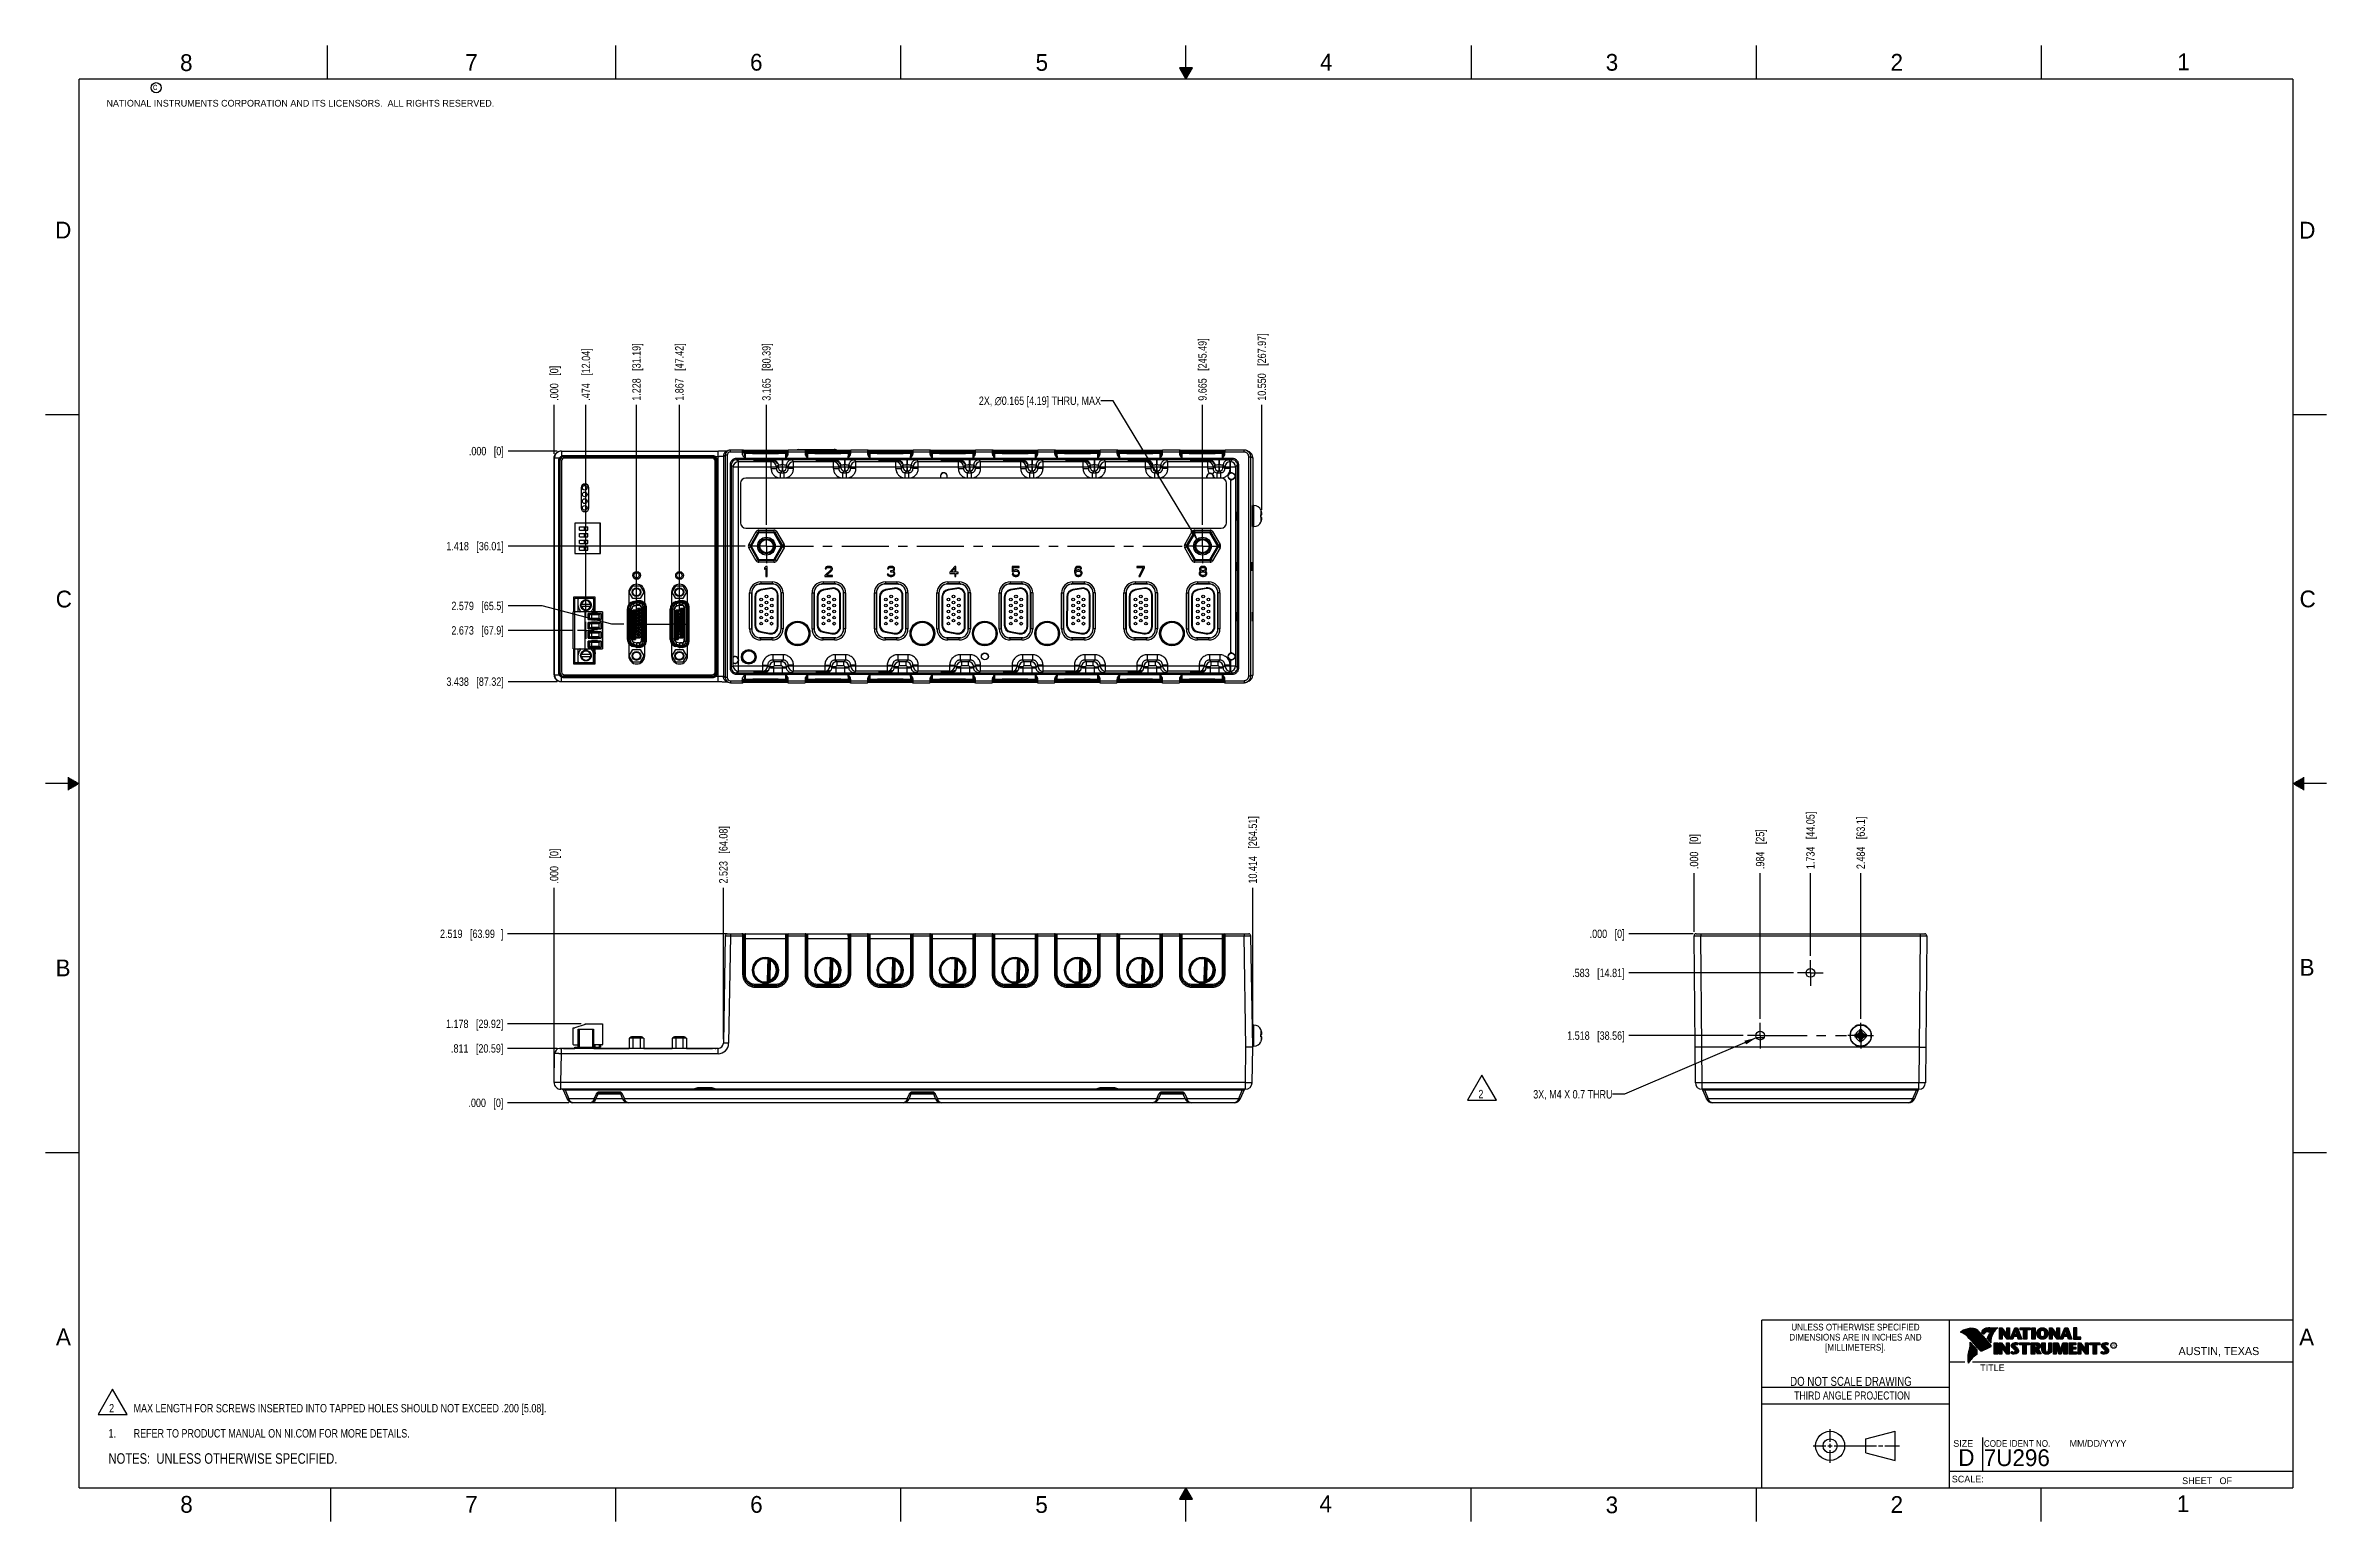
# Model space of a CAD drawing. Header units: inches. Extents: x 0 to 34, y 0 to 22.
import ezdxf

# ---------------------------------------------------------------- set-up
doc = ezdxf.new("R2010")
doc.units = ezdxf.units.IN
doc.header["$LTSCALE"] = 1.87
doc.header["$MEASUREMENT"] = 0
doc.linetypes.add('CENTER', pattern=[0.6, 0.375, -0.075, 0.075, -0.075])
doc.layers.get('0').update_dxf_attribs({"linetype": 'CONTINUOUS'})
for name, color, linetype in [('02___PRT_ALL_AXES', 7, 'CONTINUOUS'), ('03___PRT_ALL_CURVES', 7, 'CONTINUOUS'), ('COSMETIC', 7, 'CONTINUOUS'), ('DEFAULT_1', 7, 'CENTER'), ('DETAIL', 7, 'CONTINUOUS'), ('DIMENSIONS', 7, 'CONTINUOUS')]:
    doc.layers.add(name, color=color, linetype=linetype)
doc.styles.get("Standard").update_dxf_attribs({"font": 'txt', "width": 0.8})
doc.styles.add('TEXTSTYLE_2', font='txt')
doc.styles.add('TEXTSTYLE_3', font='txt', dxfattribs={"width": 0.9})
doc.dimstyles.new('DIMSTYLE_1', dxfattribs={"dimtxt": 0.125, "dimasz": 0.18, "dimexe": 0.18, "dimexo": 0.0625, "dimgap": 0.09, "dimtad": 0, "dimtih": 1, "dimtoh": 1, "dimdec": 3, "dimzin": 4, "dimdsep": 46, "dimtxsty": 'STANDARD', "dimblk": '_FILLED', "dimblk1": '_FILLED', "dimblk2": '_FILLED', "dimcen": 0.09, "dimadec": 0, "dimazin": 0, "dimtp": 0.001, "dimtm": 0.001, "dimtfac": 1, "dimtdec": 3, "dimtofl": 0, "dimtmove": 0, "dimatfit": 3, "dimldrblk": '_FILLED', "dimfxl": 1, "dimtolj": 1, "dimtzin": 4, "dimarcsym": 0})
doc.dimstyles.get("Standard").update_dxf_attribs({"dimtxt": 0.125, "dimasz": 0.18, "dimexe": 0.18, "dimexo": 0.0625, "dimgap": 0.09, "dimtad": 0, "dimtih": 1, "dimtoh": 1, "dimdec": 3, "dimzin": 4, "dimdsep": 46, "dimtxsty": 'STANDARD', "dimblk": '_FILLED', "dimblk1": '_FILLED', "dimblk2": '_FILLED', "dimcen": 0.09, "dimadec": 0, "dimazin": 0, "dimtol": 1, "dimtp": 0.01, "dimtm": 0.01, "dimtfac": 1, "dimtdec": 3, "dimtofl": 0, "dimtmove": 0, "dimatfit": 3, "dimldrblk": '_FILLED', "dimfxl": 1, "dimtolj": 1, "dimtzin": 4, "dimarcsym": 0})

msp = doc.modelspace()

# ---------------------------------------------------------------- texts
at = {"color": 2, "linetype": 'CONTINUOUS', "line_spacing_factor": 0.9}
for s, insert, char_height, width, attachment_point, style in [('8', (2.0046, 21.8713), 0.25, 0.25, 1, 'TEXTSTYLE_2'), ('7', (6.2556, 21.8743), 0.25, 0.25, 1, 'TEXTSTYLE_2'), ('6', (10.5012, 21.8772), 0.25, 0.25, 1, 'TEXTSTYLE_2'), ('5', (14.7577, 21.8747), 0.25, 0.25, 1, 'TEXTSTYLE_2'), ('4', (18.9977, 21.8777), 0.25, 0.25, 1, 'TEXTSTYLE_2'), ('3', (23.257, 21.8759), 0.25, 0.25, 1, 'TEXTSTYLE_2'), ('2', (27.5025, 21.8762), 0.25, 0.25, 1, 'TEXTSTYLE_2'), ('1', (31.7781, 21.8826), 0.25, 0.25, 1, 'TEXTSTYLE_2'), ('NATIONAL INSTRUMENTS CORPORATION AND ITS LICENSORS.  ALL RIGHTS RESERVED.', (0.9071, 21.1911), 0.1, 7.3, 1, 'TEXTSTYLE_2'), ('c', (1.599, 21.4388), 0.1, 0.1, 1, 'TEXTSTYLE_2'), ('D', (0.1424, 19.375), 0.25, 0.25, 1, 'TEXTSTYLE_2'), ('D', (33.5947, 19.3736), 0.25, 0.25, 1, 'TEXTSTYLE_2'), ('C', (0.1508, 13.8746), 0.25, 0.25, 1, 'TEXTSTYLE_2'), ('C', (33.6004, 13.8767), 0.25, 0.25, 1, 'TEXTSTYLE_2'), ('B', (0.1484, 8.3757), 0.25, 0.25, 1, 'TEXTSTYLE_2'), ('B', (33.6006, 8.3845), 0.25, 0.25, 1, 'TEXTSTYLE_2'), ('A', (0.1541, 2.8761), 0.25, 0.25, 1, 'TEXTSTYLE_2'), ('DIMENSIONS ARE IN INCHES AND', (26.9799, 2.7959), 0.1, 2.52, 2, 'TEXTSTYLE_3'), ('UNLESS OTHERWISE SPECIFIED', (26.9799, 2.9459), 0.1, 2.34, 2, 'TEXTSTYLE_3'), ('A', (33.5939, 2.8728), 0.25, 0.25, 1, 'TEXTSTYLE_2'), ('[MILLIMETERS].', (26.9799, 2.6459), 0.1, 1.26, 2, 'TEXTSTYLE_3'), ('R', (30.8076, 2.6413), 0.042, 0.041979, 1, 'TEXTSTYLE_2'), ('AUSTIN, TEXAS', (31.7957, 2.599), 0.12, 1.56, 1, 'TEXTSTYLE_2'), ('TITLE', (28.8397, 2.3397), 0.1, 0.5, 1, 'TEXTSTYLE_2'), ('SIZE', (28.4379, 1.2118), 0.1, 0.4, 1, 'TEXTSTYLE_2'), ('CODE IDENT NO.', (28.8949, 1.2115), 0.1, 1.26, 1, 'TEXTSTYLE_3'), ('MM/DD/YYYY', (30.1721, 1.2121), 0.1, 1, 1, 'TEXTSTYLE_2'), ('SCALE:', (28.4164, 0.6806), 0.1, 0.6, 1, 'TEXTSTYLE_2'), ('8', (2.0074, 0.3791), 0.25, 0.25, 1, 'TEXTSTYLE_2'), ('7', (6.2553, 0.3787), 0.25, 0.25, 1, 'TEXTSTYLE_2'), ('6', (10.5033, 0.3784), 0.25, 0.25, 1, 'TEXTSTYLE_2'), ('5', (14.754, 0.3762), 0.25, 0.25, 1, 'TEXTSTYLE_2'), ('4', (18.9884, 0.3869), 0.25, 0.25, 1, 'TEXTSTYLE_2'), ('3', (23.2555, 0.371), 0.25, 0.25, 1, 'TEXTSTYLE_2'), ('2', (27.5035, 0.3763), 0.25, 0.25, 1, 'TEXTSTYLE_2'), ('1', (31.7706, 0.389), 0.25, 0.25, 1, 'TEXTSTYLE_2'), ('SHEET   OF', (31.8499, 0.6557), 0.1, 1, 1, 'TEXTSTYLE_2')]:
    msp.add_mtext(s, dxfattribs=dict(at, insert=insert, char_height=char_height, width=width, attachment_point=attachment_point, style=style))
at = {"color": 7, "linetype": 'CONTINUOUS', "insert": (26.9127, 2.1549), "char_height": 0.135, "width": 2.16, "attachment_point": 2, "line_spacing_factor": 0.9}
msp.add_mtext('DO NOT SCALE DRAWING', dxfattribs=at)
at = {"color": 2, "linetype": 'CONTINUOUS', "insert": (26.9296, 1.9368), "char_height": 0.12, "width": 2.112, "attachment_point": 2, "line_spacing_factor": 0.9}
msp.add_mtext('THIRD ANGLE PROJECTION', dxfattribs=at)
at = {"color": 7, "linetype": 'CONTINUOUS', "char_height": 0.25, "attachment_point": 1, "line_spacing_factor": 0.9, "style": 'TEXTSTYLE_2'}
for s, insert, width in [('D  ', (28.5128, 1.0764), 0.75), ('7U296', (28.8928, 1.0745), 1.25)]:
    msp.add_mtext(s, dxfattribs=dict(at, insert=insert, width=width))
at = {"layer": 'DETAIL', "color": 2, "linetype": 'CONTINUOUS', "char_height": 0.125, "attachment_point": 3, "line_spacing_factor": 0.9}
for s, insert, width in [('2X, \\Fgdt;{\\Fgdt;n}\\Ftxt;0.165 [4.19] THRU, MAX', (15.7322, 16.7685), 2.766667), ('3X, M4 X 0.7 THRU', (23.3578, 6.4294), 1.7)]:
    msp.add_mtext(s, dxfattribs=dict(at, insert=insert, width=width))

# ---------------------------------------------------------------- blocks, each defined once
blk = doc.blocks.new('*D0')
at = {"layer": 'DIMENSIONS', "color": 2, "linetype": 'CONTINUOUS'}
blk.add_line((10.43, 14.538), (6.893, 14.538), dxfattribs=at)
at = {"layer": 'DIMENSIONS', "color": 2, "linetype": 'CONTINUOUS', "insert": (6.83, 14.601), "char_height": 0.125, "width": 1.325, "attachment_point": 3, "line_spacing_factor": 0.9}
blk.add_mtext('1.418{\\Ftxt.shx;\\W1.000000;\\H0.125000; }[36.01]', dxfattribs=at)
blk = doc.blocks.new('_FILLED')
at = {"color": 0, "linetype": 'BYBLOCK'}
blk.add_solid([(0, 0), (-1, 0.17), (-1, -0.17)], dxfattribs=at)
blk = doc.blocks.new('*D1')
at = {"layer": 'DIMENSIONS', "color": 2, "linetype": 'CONTINUOUS'}
blk.add_line((7.625, 12.518), (6.893, 12.518), dxfattribs=at)
at = {"layer": 'DIMENSIONS', "color": 2, "linetype": 'CONTINUOUS', "insert": (6.83, 12.581), "char_height": 0.125, "width": 1.325, "attachment_point": 3, "line_spacing_factor": 0.9}
blk.add_mtext('3.438{\\Ftxt.shx;\\W1.000000;\\H0.125000; }[87.32]', dxfattribs=at)
blk = doc.blocks.new('*D2')
at = {"layer": 'DIMENSIONS', "color": 2, "linetype": 'CONTINUOUS'}
blk.add_line((10.745, 14.854), (10.745, 16.643), dxfattribs=at)
at = {"layer": 'DIMENSIONS', "color": 2, "linetype": 'CONTINUOUS', "insert": (10.683, 16.706), "char_height": 0.125, "width": 1.325, "attachment_point": 1, "rotation": 90, "line_spacing_factor": 0.9}
blk.add_mtext('3.165{\\Ftxt.shx;\\W1.000000;\\H0.125000; }[80.39]', dxfattribs=at)
blk = doc.blocks.new('*D3')
at = {"layer": 'DIMENSIONS', "color": 2, "linetype": 'CONTINUOUS'}
blk.add_line((17.245, 14.854), (17.245, 16.643), dxfattribs=at)
at = {"layer": 'DIMENSIONS', "color": 2, "linetype": 'CONTINUOUS', "insert": (17.183, 16.706), "char_height": 0.125, "width": 1.425, "attachment_point": 1, "rotation": 90, "line_spacing_factor": 0.9}
blk.add_mtext('9.665{\\Ftxt.shx;\\W1.000000;\\H0.125000; }[245.49]', dxfattribs=at)
blk = doc.blocks.new('*D4')
at = {"layer": 'DIMENSIONS', "color": 2, "linetype": 'CONTINUOUS'}
blk.add_line((18.13, 15.081), (18.13, 16.643), dxfattribs=at)
at = {"layer": 'DIMENSIONS', "color": 2, "linetype": 'CONTINUOUS', "insert": (18.068, 16.706), "char_height": 0.125, "width": 1.525, "attachment_point": 1, "rotation": 90, "line_spacing_factor": 0.9}
blk.add_mtext('10.550{\\Ftxt.shx;\\W1.000000;\\H0.125000; }[267.97]', dxfattribs=at)
blk = doc.blocks.new('*D5')
at = {"layer": 'DIMENSIONS', "color": 2, "linetype": 'CONTINUOUS'}
blk.add_line((7.58, 15.915), (7.58, 16.643), dxfattribs=at)
at = {"layer": 'DIMENSIONS', "color": 2, "linetype": 'CONTINUOUS', "insert": (7.518, 16.706), "char_height": 0.125, "width": 0.825, "attachment_point": 1, "rotation": 90, "line_spacing_factor": 0.9}
blk.add_mtext('.000{\\Ftxt.shx;\\W1.000000;\\H0.125000; }[0]', dxfattribs=at)
blk = doc.blocks.new('*D6')
at = {"layer": 'DIMENSIONS', "color": 2, "linetype": 'CONTINUOUS'}
blk.add_line((7.625, 15.956), (6.893, 15.956), dxfattribs=at)
at = {"layer": 'DIMENSIONS', "color": 2, "linetype": 'CONTINUOUS', "insert": (6.83, 16.018), "char_height": 0.125, "width": 0.825, "attachment_point": 3, "line_spacing_factor": 0.9}
blk.add_mtext('.000{\\Ftxt.shx;\\W1.000000;\\H0.125000; }[0]', dxfattribs=at)
blk = doc.blocks.new('*D7')
at = {"layer": 'DIMENSIONS', "color": 2, "linetype": 'CONTINUOUS'}
blk.add_line((7.982, 7.418), (6.887, 7.418), dxfattribs=at)
at = {"layer": 'DIMENSIONS', "color": 2, "linetype": 'CONTINUOUS', "insert": (6.824, 7.48), "char_height": 0.125, "width": 1.325, "attachment_point": 3, "line_spacing_factor": 0.9}
blk.add_mtext('1.178{\\Ftxt.shx;\\W1.000000;\\H0.125000; }[29.92]', dxfattribs=at)
blk = doc.blocks.new('*D8')
at = {"layer": 'DIMENSIONS', "color": 2, "linetype": 'CONTINUOUS'}
blk.add_line((7.625, 7.051), (6.887, 7.051), dxfattribs=at)
at = {"layer": 'DIMENSIONS', "color": 2, "linetype": 'CONTINUOUS', "insert": (6.824, 7.113), "char_height": 0.125, "width": 1.225, "attachment_point": 3, "line_spacing_factor": 0.9}
blk.add_mtext('.811{\\Ftxt.shx;\\W1.000000;\\H0.125000; }[20.59]', dxfattribs=at)
blk = doc.blocks.new('*D9')
at = {"layer": 'DIMENSIONS', "color": 2, "linetype": 'CONTINUOUS'}
blk.add_line((10.148, 8.759), (6.887, 8.759), dxfattribs=at)
at = {"layer": 'DIMENSIONS', "color": 2, "linetype": 'CONTINUOUS', "insert": (6.824, 8.822), "char_height": 0.125, "width": 1.325, "attachment_point": 3, "rotation": 360, "line_spacing_factor": 0.9}
blk.add_mtext('2.519{\\Ftxt.shx;\\W1.000000;\\H0.125000; }[63.99{\\Ftxt.shx;\\W0.000000;\\H0.125000; }]', dxfattribs=at)
blk = doc.blocks.new('*D10')
at = {"layer": 'DIMENSIONS', "color": 2, "linetype": 'CONTINUOUS'}
blk.add_line((10.103, 7.191), (10.103, 9.447), dxfattribs=at)
at = {"layer": 'DIMENSIONS', "color": 2, "linetype": 'CONTINUOUS', "insert": (10.041, 9.509), "char_height": 0.125, "width": 1.325, "attachment_point": 1, "rotation": 90, "line_spacing_factor": 0.9}
blk.add_mtext('2.523{\\Ftxt.shx;\\W1.000000;\\H0.125000; }[64.08]', dxfattribs=at)
blk = doc.blocks.new('*D11')
at = {"layer": 'DIMENSIONS', "color": 2, "linetype": 'CONTINUOUS'}
blk.add_line((17.994, 7.133), (17.994, 9.447), dxfattribs=at)
at = {"layer": 'DIMENSIONS', "color": 2, "linetype": 'CONTINUOUS', "insert": (17.932, 9.509), "char_height": 0.125, "width": 1.525, "attachment_point": 1, "rotation": 90, "line_spacing_factor": 0.9}
blk.add_mtext('10.414{\\Ftxt.shx;\\W1.000000;\\H0.125000; }[264.51]', dxfattribs=at)
blk = doc.blocks.new('*D12')
at = {"layer": 'DIMENSIONS', "color": 2, "linetype": 'CONTINUOUS'}
blk.add_line((7.58, 6.605), (7.58, 9.447), dxfattribs=at)
at = {"layer": 'DIMENSIONS', "color": 2, "linetype": 'CONTINUOUS', "insert": (7.518, 9.509), "char_height": 0.125, "width": 0.825, "attachment_point": 1, "rotation": 90, "line_spacing_factor": 0.9}
blk.add_mtext('.000{\\Ftxt.shx;\\W1.000000;\\H0.125000; }[0]', dxfattribs=at)
blk = doc.blocks.new('*D13')
at = {"layer": 'DIMENSIONS', "color": 2, "linetype": 'CONTINUOUS'}
blk.add_line((7.799, 6.24), (6.887, 6.24), dxfattribs=at)
at = {"layer": 'DIMENSIONS', "color": 2, "linetype": 'CONTINUOUS', "insert": (6.824, 6.302), "char_height": 0.125, "width": 0.825, "attachment_point": 3, "line_spacing_factor": 0.9}
blk.add_mtext('.000{\\Ftxt.shx;\\W1.000000;\\H0.125000; }[0]', dxfattribs=at)
blk = doc.blocks.new('*D14')
at = {"layer": 'DIMENSIONS', "color": 2, "linetype": 'CONTINUOUS'}
blk.add_line((26.056, 8.176), (23.6, 8.176), dxfattribs=at)
at = {"layer": 'DIMENSIONS', "color": 2, "linetype": 'CONTINUOUS', "insert": (23.538, 8.239), "char_height": 0.125, "width": 1.225, "attachment_point": 3, "line_spacing_factor": 0.9}
blk.add_mtext('.583{\\Ftxt.shx;\\W1.000000;\\H0.125000; }[14.81]', dxfattribs=at)
blk = doc.blocks.new('*D15')
at = {"layer": 'DIMENSIONS', "color": 2, "linetype": 'CONTINUOUS'}
blk.add_line((25.306, 7.241), (23.6, 7.241), dxfattribs=at)
at = {"layer": 'DIMENSIONS', "color": 2, "linetype": 'CONTINUOUS', "insert": (23.538, 7.304), "char_height": 0.125, "width": 1.325, "attachment_point": 3, "line_spacing_factor": 0.9}
blk.add_mtext('1.518{\\Ftxt.shx;\\W1.000000;\\H0.125000; }[38.56]', dxfattribs=at)
blk = doc.blocks.new('*D16')
at = {"layer": 'DIMENSIONS', "color": 2, "linetype": 'CONTINUOUS'}
blk.add_line((24.562, 8.759), (23.6, 8.759), dxfattribs=at)
at = {"layer": 'DIMENSIONS', "color": 2, "linetype": 'CONTINUOUS', "insert": (23.538, 8.822), "char_height": 0.125, "width": 0.825, "attachment_point": 3, "line_spacing_factor": 0.9}
blk.add_mtext('.000{\\Ftxt.shx;\\W1.000000;\\H0.125000; }[0]', dxfattribs=at)
blk = doc.blocks.new('*D17')
at = {"layer": 'DIMENSIONS', "color": 2, "linetype": 'CONTINUOUS'}
blk.add_line((26.308, 8.429), (26.308, 9.662), dxfattribs=at)
at = {"layer": 'DIMENSIONS', "color": 2, "linetype": 'CONTINUOUS', "insert": (26.246, 9.724), "char_height": 0.125, "width": 1.325, "attachment_point": 1, "rotation": 90, "line_spacing_factor": 0.9}
blk.add_mtext('1.734{\\Ftxt.shx;\\W1.000000;\\H0.125000; }[44.05]', dxfattribs=at)
blk = doc.blocks.new('*D18')
at = {"layer": 'DIMENSIONS', "color": 2, "linetype": 'CONTINUOUS'}
blk.add_line((25.558, 7.494), (25.558, 9.662), dxfattribs=at)
at = {"layer": 'DIMENSIONS', "color": 2, "linetype": 'CONTINUOUS', "insert": (25.496, 9.724), "char_height": 0.125, "width": 0.925, "attachment_point": 1, "rotation": 90, "line_spacing_factor": 0.9}
blk.add_mtext('.984{\\Ftxt.shx;\\W1.000000;\\H0.125000; }[25]', dxfattribs=at)
blk = doc.blocks.new('*D19')
at = {"layer": 'DIMENSIONS', "color": 2, "linetype": 'CONTINUOUS'}
blk.add_line((27.058, 7.494), (27.058, 9.662), dxfattribs=at)
at = {"layer": 'DIMENSIONS', "color": 2, "linetype": 'CONTINUOUS', "insert": (26.996, 9.724), "char_height": 0.125, "width": 1.225, "attachment_point": 1, "rotation": 90, "line_spacing_factor": 0.9}
blk.add_mtext('2.484{\\Ftxt.shx;\\W1.000000;\\H0.125000; }[63.1]', dxfattribs=at)
blk = doc.blocks.new('*D20')
at = {"layer": 'DIMENSIONS', "color": 2, "linetype": 'CONTINUOUS'}
blk.add_line((24.574, 8.791), (24.574, 9.662), dxfattribs=at)
at = {"layer": 'DIMENSIONS', "color": 2, "linetype": 'CONTINUOUS', "insert": (24.511, 9.724), "char_height": 0.125, "width": 0.825, "attachment_point": 1, "rotation": 90, "line_spacing_factor": 0.9}
blk.add_mtext('.000{\\Ftxt.shx;\\W1.000000;\\H0.125000; }[0]', dxfattribs=at)
blk = doc.blocks.new('*D21')
at = {"layer": 'DIMENSIONS', "color": 2, "linetype": 'CONTINUOUS'}
blk.add_line((8.808, 13.44), (8.808, 16.643), dxfattribs=at)
at = {"layer": 'DIMENSIONS', "color": 2, "linetype": 'CONTINUOUS', "insert": (8.746, 16.706), "char_height": 0.125, "width": 1.325, "attachment_point": 1, "rotation": 90, "line_spacing_factor": 0.9}
blk.add_mtext('1.228{\\Ftxt.shx;\\W1.000000;\\H0.125000; }[31.19]', dxfattribs=at)
blk = doc.blocks.new('*D22')
at = {"layer": 'DIMENSIONS', "color": 2, "linetype": 'CONTINUOUS'}
blk.add_line((9.447, 13.565), (9.447, 16.643), dxfattribs=at)
at = {"layer": 'DIMENSIONS', "color": 2, "linetype": 'CONTINUOUS', "insert": (9.385, 16.706), "char_height": 0.125, "width": 1.325, "attachment_point": 1, "rotation": 90, "line_spacing_factor": 0.9}
blk.add_mtext('1.867{\\Ftxt.shx;\\W1.000000;\\H0.125000; }[47.42]', dxfattribs=at)
blk = doc.blocks.new('*D23')
at = {"layer": 'DIMENSIONS', "color": 2, "linetype": 'CONTINUOUS'}
blk.add_line((8.054, 13.47), (8.054, 16.643), dxfattribs=at)
at = {"layer": 'DIMENSIONS', "color": 2, "linetype": 'CONTINUOUS', "insert": (7.992, 16.706), "char_height": 0.125, "width": 1.225, "attachment_point": 1, "rotation": 90, "line_spacing_factor": 0.9}
blk.add_mtext('.474{\\Ftxt.shx;\\W1.000000;\\H0.125000; }[12.04]', dxfattribs=at)
blk = doc.blocks.new('*D24')
at = {"layer": 'DIMENSIONS', "color": 2, "linetype": 'CONTINUOUS'}
blk.add_line((7.867, 13.283), (6.893, 13.283), dxfattribs=at)
at = {"layer": 'DIMENSIONS', "color": 2, "linetype": 'CONTINUOUS', "insert": (6.83, 13.345), "char_height": 0.125, "width": 1.225, "attachment_point": 3, "line_spacing_factor": 0.9}
blk.add_mtext('2.673{\\Ftxt.shx;\\W1.000000;\\H0.125000; }[67.9]', dxfattribs=at)
blk = doc.blocks.new('*D25')
at = {"layer": 'DIMENSIONS', "color": 2, "linetype": 'CONTINUOUS'}
for p, q in [((7.401, 13.647), (6.893, 13.647)), ((8.44, 13.377), (7.401, 13.647)), ((8.621, 13.377), (8.44, 13.377))]:
    blk.add_line(p, q, dxfattribs=at)
at = {"layer": 'DIMENSIONS', "color": 2, "linetype": 'CONTINUOUS', "insert": (6.83, 13.71), "char_height": 0.125, "width": 1.225, "attachment_point": 3, "line_spacing_factor": 0.9}
blk.add_mtext('2.579{\\Ftxt.shx;\\W1.000000;\\H0.125000; }[65.5]', dxfattribs=at)
blk = doc.blocks.new('NOTES_HEADER_BL0', base_point=(3.1215, 0.9375))
at = {"layer": 'DETAIL', "color": 2, "linetype": 'CONTINUOUS', "width": 0.8}
blk.add_text('NOTES:  UNLESS OTHERWISE SPECIFIED.', height=0.156, dxfattribs=at).set_placement((0.9375, 0.8595))
blk = doc.blocks.new('CUSTOM_NOTE_BL1', base_point=(3.675, 1.312))
at = {"layer": 'DETAIL', "color": 2, "linetype": 'CONTINUOUS', "width": 0.8}
for s, p in [('1.', (0.938, 1.25)), ('REFER TO PRODUCT MANUAL ON NI.COM FOR MORE DETAILS.', (1.312, 1.25))]:
    blk.add_text(s, height=0.125, dxfattribs=at).set_placement(p)
blk = doc.blocks.new('CUSTOM_NOTE_BL2', base_point=(4.998, 1.784))
at = {"layer": 'DETAIL', "color": 2, "linetype": 'CONTINUOUS'}
for p, q in [((0.999, 1.971), (0.783, 1.596)), ((1.215, 1.596), (0.999, 1.971)), ((0.783, 1.596), (1.215, 1.596))]:
    blk.add_line(p, q, dxfattribs=at)
at = {"layer": 'DETAIL', "color": 2, "linetype": 'CONTINUOUS', "width": 0.8}
for s, p in [('2', (0.947, 1.625)), ('MAX LENGTH FOR SCREWS INSERTED INTO TAPPED HOLES SHOULD NOT EXCEED .200 [5.08].', (1.312, 1.625))]:
    blk.add_text(s, height=0.125, dxfattribs=at).set_placement(p)
blk = doc.blocks.new('FLAG_TRIANGLE_BL3', base_point=(21.411, 6.467))
at = {"layer": 'DETAIL', "color": 2, "linetype": 'CONTINUOUS'}
for p, q in [((21.411, 6.654), (21.195, 6.279)), ((21.627, 6.279), (21.411, 6.654)), ((21.195, 6.279), (21.627, 6.279))]:
    blk.add_line(p, q, dxfattribs=at)
at = {"layer": 'DETAIL', "color": 2, "linetype": 'CONTINUOUS', "width": 0.8}
blk.add_text('2', height=0.125, dxfattribs=at).set_placement((21.359, 6.308))

# ---------------------------------------------------------------- dimensions: what is measured, and where the dimension line sits
at = {"layer": 'DIMENSIONS', "color": 2, "linetype": 'CONTINUOUS'}
for feature_location, offset, dtype, origin, picture, middle in [((18.1305, 15.0809), (0, 1.5625), 1, (7.5804, 15.8522), '*D4', (18.1305, 17.4685)), ((17.2453, 14.8535), (0, 1.7899), 1, (7.5804, 15.8522), '*D3', (17.2453, 17.4185)), ((10.7453, 14.8535), (0, 1.7899), 1, (7.5804, 15.8522), '*D2', (10.7453, 17.3685)), ((8.8084, 13.4396), (0, 3.2039), 1, (7.5804, 15.8522), '*D21', (8.8084, 17.3685)), ((9.4474, 13.5647), (0, 3.0788), 1, (7.5804, 15.8522), '*D22', (9.4474, 17.3685)), ((8.0544, 13.4703), (0, 3.1732), 1, (7.5804, 15.8522), '*D23', (8.0544, 17.3185)), ((7.5804416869, 15.9146887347), (0, 0.7287632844), 1, (7.5804416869, 15.8521887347), '*D5', (7.5804416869, 17.1184520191)), ((7.6254612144, 15.9559520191), (-0.7325195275, 0), 0, (7.6879612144, 15.9559520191), '*D6', (6.1679416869, 15.9559520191)), ((10.4298, 14.538), (-3.5369, 0), 0, (7.688, 15.956), '*D0', (5.8679, 14.538)), ((7.6255, 12.5181), (-0.7325, 0), 0, (7.688, 15.956), '*D1', (5.8679, 12.5181)), ((7.8668, 13.2827), (-0.9739, 0), 0, (7.688, 15.956), '*D24', (5.9179, 13.2827)), ((8.6208, 13.3771), (-1.7279, 0.27), 0, (7.688, 15.956), '*D25', (5.9179, 13.6471)), ((17.9943, 7.1326), (0, 2.314), 1, (7.5804, 6.5429), '*D11', (17.9943, 10.2716)), ((26.3081, 8.4286), (0, 1.2332), 1, (24.5738, 8.7289), '*D17', (26.3081, 10.3868)), ((27.0581, 7.4936), (0, 2.1682), 1, (24.5738, 8.7289), '*D19', (27.0581, 10.3368)), ((10.1034, 7.1912), (0, 2.2554), 1, (7.5804, 6.5429), '*D10', (10.1034, 10.1716)), ((24.5738174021, 8.7913814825), (0, 0.8703749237), 1, (24.5738174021, 8.7288814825), '*D20', (24.5738174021, 10.1367564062)), ((25.5581, 7.4936), (0, 2.1682), 1, (24.5738, 8.7291), '*D18', (25.5581, 10.1868)), ((7.5804416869, 6.6053885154), (0, 2.8412547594), 1, (7.5804416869, 6.5428885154), '*D12', (7.5804416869, 9.9216432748)), ((10.1476, 8.7591), (-3.2607, 0), 0, (7.8611, 6.24), '*D9', (5.8619, 8.7591)), ((25.3056, 7.2411), (-1.7053, 0), 0, (24.6738, 8.7591), '*D15', (22.5753, 7.2411)), ((26.0556, 8.1761), (-2.4553, 0), 0, (24.6738, 8.7591), '*D14', (22.6753, 8.1761)), ((24.5619038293, 8.7591432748), (-0.9616322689, 0), 0, (24.6738291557, 8.7591432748), '*D16', (22.8752715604, 8.7591432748)), ((7.982, 7.4177), (-1.0951, 0), 0, (7.8611, 6.24), '*D7', (5.8619, 7.4177)), ((7.6255, 7.0507), (-0.7386, 0), 0, (7.8611, 6.24), '*D8', (5.9619, 7.0507)), ((7.798590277, 6.2399590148), (-0.9116825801, 0), 0, (7.861090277, 6.2399590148), '*D13', (6.1619076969, 6.2399590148))]:
    dim = msp.add_ordinate_dim(feature_location=feature_location, offset=offset, dtype=dtype, origin=origin, dimstyle='DIMSTYLE_1', dxfattribs=at)
    dim.commit()
    dim.dimension.update_dxf_attribs({"geometry": picture, "text_midpoint": middle})

# ---------------------------------------------------------------- linework, layer by layer
at = {"color": 2, "linetype": 'CONTINUOUS'}
for p, q in [((4.2, 21.5), (4.2, 22)), ((8.5, 21.5), (8.5, 22)), ((12.75, 21.5), (12.75, 22)), ((17, 21.5), (17, 22)), ((21.25, 22), (21.25, 21.5)), ((25.5, 22), (25.5, 21.5)), ((29.75, 22), (29.75, 21.5)), ((16.902, 21.6697), (17, 21.5)), ((17.098, 21.6697), (16.902, 21.6697)), ((16.9076, 21.66), (17.0924, 21.66)), ((16.9134, 21.65), (17.0866, 21.65)), ((16.9192, 21.64), (17.0808, 21.64)), ((16.925, 21.63), (17.0751, 21.63)), ((16.9307, 21.62), (17.0693, 21.62)), ((16.9365, 21.61), (17.0635, 21.61)), ((16.9423, 21.6), (17.0578, 21.6)), ((16.9481, 21.59), (17.052, 21.59)), ((16.9538, 21.58), (17.0462, 21.58)), ((16.9596, 21.57), (17.0404, 21.57)), ((16.9654, 21.56), (17.0347, 21.56)), ((16.9712, 21.55), (17.0289, 21.55)), ((16.9769, 21.54), (17.0231, 21.54)), ((16.9827, 21.53), (17.0173, 21.53)), ((16.9885, 21.52), (17.0116, 21.52)), ((16.9942, 21.51), (17.0058, 21.51)), ((17, 21.5), (17.098, 21.6697)), ((0, 16.5), (0.5, 16.5)), ((33.5, 16.5), (34, 16.5)), ((0.5, 11), (0, 11)), ((0.3303, 11.09), (0.3441, 11.09)), ((0.3303, 11.08), (0.3614, 11.08)), ((0.3303, 11.07), (0.3788, 11.07)), ((0.3303, 11.06), (0.3961, 11.06)), ((0.3303, 11.05), (0.4134, 11.05)), ((0.3303, 11.04), (0.4307, 11.04)), ((0.3303, 11.03), (0.448, 11.03)), ((0.3303, 11.02), (0.4654, 11.02)), ((0.3303, 11.01), (0.4827, 11.01)), ((0.3303, 10.99), (0.4827, 10.99)), ((0.3303, 10.98), (0.4654, 10.98)), ((0.3303, 10.97), (0.448, 10.97)), ((0.3303, 10.96), (0.4307, 10.96)), ((0.3303, 10.95), (0.4134, 10.95)), ((0.3303, 10.94), (0.3961, 10.94)), ((0.3303, 10.93), (0.3788, 10.93)), ((0.3303, 10.92), (0.3614, 10.92)), ((0.3303, 10.91), (0.3441, 10.91)), ((34, 11), (33.5, 11)), ((33.5173, 11.01), (33.6697, 11.01)), ((33.5173, 10.99), (33.6697, 10.99)), ((33.5347, 11.02), (33.6697, 11.02)), ((33.5347, 10.98), (33.6697, 10.98)), ((33.552, 11.03), (33.6697, 11.03)), ((33.552, 10.97), (33.6697, 10.97)), ((33.5693, 11.04), (33.6697, 11.04)), ((33.5693, 10.96), (33.6697, 10.96)), ((33.5866, 11.05), (33.6697, 11.05)), ((33.5866, 10.95), (33.6697, 10.95)), ((33.6039, 11.06), (33.6697, 11.06)), ((33.6039, 10.94), (33.6697, 10.94)), ((33.6213, 11.07), (33.6697, 11.07)), ((33.6213, 10.93), (33.6697, 10.93)), ((33.6386, 11.08), (33.6697, 11.08)), ((33.6386, 10.92), (33.6697, 10.92)), ((33.6559, 11.09), (33.6697, 11.09)), ((33.6559, 10.91), (33.6697, 10.91)), ((0, 5.5), (0.5, 5.5)), ((33.5, 5.5), (34, 5.5)), ((28.556, 2.8217), (28.556, 2.8246)), ((28.5629, 2.8193), (28.5629, 2.8291)), ((28.5698, 2.8166), (28.5698, 2.8333)), ((28.5766, 2.8137), (28.5766, 2.8374)), ((28.5835, 2.8105), (28.5835, 2.8412)), ((28.5904, 2.8071), (28.5904, 2.8449)), ((28.5972, 2.8034), (28.5972, 2.8479)), ((28.6041, 2.7994), (28.6041, 2.8508)), ((28.6109, 2.7952), (28.6109, 2.8535)), ((28.6178, 2.7906), (28.6178, 2.856)), ((28.6247, 2.7856), (28.6247, 2.8584)), ((28.6315, 2.7803), (28.6315, 2.8606)), ((28.6384, 2.7747), (28.6384, 2.8626)), ((28.6453, 2.7685), (28.6453, 2.8645)), ((28.6521, 2.762), (28.6521, 2.8662)), ((28.659, 2.7548), (28.659, 2.8679)), ((28.6659, 2.7474), (28.6659, 2.8695)), ((28.6727, 2.7398), (28.6727, 2.8708)), ((28.6796, 2.7323), (28.6796, 2.8719)), ((28.6865, 2.7247), (28.6865, 2.8727)), ((28.6933, 2.717), (28.6933, 2.8732)), ((28.7002, 2.7092), (28.7002, 2.8734)), ((28.707, 2.7014), (28.707, 2.8733)), ((28.7139, 2.6936), (28.7139, 2.873)), ((28.7208, 2.6856), (28.7208, 2.8724)), ((28.7276, 2.6776), (28.7276, 2.8716)), ((28.7345, 2.6696), (28.7345, 2.8704)), ((28.7414, 2.6615), (28.7414, 2.869)), ((28.7482, 2.6533), (28.7482, 2.8677)), ((28.7551, 2.6452), (28.7551, 2.8659)), ((28.762, 2.6372), (28.762, 2.8638)), ((28.7688, 2.6293), (28.7688, 2.8611)), ((28.7757, 2.6214), (28.7757, 2.858)), ((28.7826, 2.6137), (28.7826, 2.8543)), ((28.7894, 2.606), (28.7894, 2.8501)), ((28.7963, 2.5985), (28.7963, 2.8451)), ((28.8031, 2.591), (28.8031, 2.8394)), ((28.81, 2.5836), (28.81, 2.8328)), ((28.8169, 2.5762), (28.8169, 2.8253)), ((28.8237, 2.569), (28.8237, 2.8181)), ((28.8306, 2.5618), (28.8306, 2.8109)), ((28.8375, 2.5556), (28.8375, 2.8037)), ((28.8443, 2.5505), (28.8443, 2.7965)), ((28.8512, 2.5472), (28.8512, 2.7893)), ((28.8581, 2.5466), (28.8581, 2.782)), ((28.8865, 2.792), (28.8631, 2.8194)), ((28.8649, 2.5483), (28.8649, 2.7748)), ((28.8878, 2.7979), (28.8682, 2.8209)), ((28.8718, 2.8167), (28.8718, 2.8343)), ((28.8718, 2.5513), (28.8718, 2.7675)), ((28.8786, 2.8086), (28.8786, 2.8464)), ((28.8786, 2.5541), (28.8786, 2.7602)), ((28.8855, 2.8005), (28.8855, 2.854)), ((28.8855, 2.557), (28.8855, 2.7523)), ((28.8924, 2.8003), (28.8924, 2.8594)), ((28.8924, 2.5599), (28.8924, 2.744)), ((28.8992, 2.8044), (28.8992, 2.8634)), ((28.8992, 2.5628), (28.8992, 2.7357)), ((28.9061, 2.8094), (28.9061, 2.8668)), ((28.9061, 2.5659), (28.9061, 2.7274)), ((28.913, 2.8153), (28.913, 2.8696)), ((28.9198, 2.8223), (28.9198, 2.8719)), ((28.9267, 2.8275), (28.9267, 2.8737)), ((28.9336, 2.8311), (28.9336, 2.875)), ((28.9404, 2.8335), (28.9404, 2.8759)), ((28.962, 2.7048), (28.9438, 2.7257)), ((28.9473, 2.834), (28.9473, 2.8769)), ((28.9657, 2.7079), (28.9496, 2.7264)), ((28.9542, 2.8327), (28.9542, 2.8778)), ((28.9542, 2.7212), (28.9542, 2.7362)), ((28.961, 2.8306), (28.961, 2.8785)), ((28.961, 2.7133), (28.961, 2.7519)), ((28.9679, 2.8292), (28.9679, 2.8791)), ((28.9679, 2.7053), (28.9679, 2.7699)), ((28.9747, 2.8285), (28.9747, 2.8796)), ((28.9747, 2.697), (28.9747, 2.7823)), ((28.9816, 2.828), (28.9816, 2.88)), ((28.9816, 2.689), (28.9816, 2.7889)), ((28.9844, 2.885), (29.1009, 2.8868)), ((28.9845, 2.8802), (29.0882, 2.8817)), ((28.9885, 2.8278), (28.9885, 2.8802)), ((28.9885, 2.6813), (28.9885, 2.7921)), ((28.9953, 2.8276), (28.9953, 2.8803)), ((28.9953, 2.6998), (28.9953, 2.7939)), ((29.0022, 2.8263), (29.0022, 2.8804)), ((29.0022, 2.7448), (29.0022, 2.795)), ((29.0091, 2.822), (29.0091, 2.8805)), ((29.0091, 2.7642), (29.0091, 2.7954)), ((29.0159, 2.7805), (29.0159, 2.8806)), ((29.0228, 2.7947), (29.0228, 2.8807)), ((29.0297, 2.8073), (29.0297, 2.8808)), ((29.0365, 2.8188), (29.0365, 2.881)), ((29.0434, 2.8293), (29.0434, 2.8811)), ((29.0502, 2.8389), (29.0502, 2.8812)), ((29.0571, 2.8479), (29.0571, 2.8813)), ((29.064, 2.8562), (29.064, 2.8814)), ((29.0708, 2.8641), (29.0708, 2.8815)), ((29.0777, 2.8714), (29.0777, 2.8816)), ((29.1256, 2.8852), (29.1624, 2.8852)), ((29.1256, 2.7166), (29.1256, 2.8852)), ((29.1305, 2.8804), (29.16, 2.8804)), ((29.1305, 2.7215), (29.1305, 2.8804)), ((29.1604, 2.7215), (29.1305, 2.7215)), ((29.1395, 2.7215), (29.1395, 2.8804)), ((29.1462, 2.7215), (29.1462, 2.8804)), ((29.1529, 2.7215), (29.1529, 2.8804)), ((29.1604, 2.8299), (29.1596, 2.8804)), ((29.16, 2.8804), (29.2402, 2.7746)), ((29.2438, 2.7215), (29.1604, 2.8299)), ((29.1604, 2.8299), (29.1604, 2.7215)), ((29.1624, 2.8852), (29.2354, 2.7891)), ((29.2414, 2.7166), (29.1653, 2.8156)), ((29.1653, 2.8156), (29.1653, 2.7166)), ((29.1663, 2.8222), (29.1663, 2.872)), ((29.173, 2.8135), (29.173, 2.8632)), ((29.1798, 2.8048), (29.1798, 2.8543)), ((29.1865, 2.7961), (29.1865, 2.8455)), ((29.1932, 2.7873), (29.1932, 2.8367)), ((29.1999, 2.7786), (29.1999, 2.8278)), ((29.2066, 2.7699), (29.2066, 2.819)), ((29.2133, 2.7612), (29.2133, 2.8101)), ((29.22, 2.7525), (29.22, 2.8013)), ((29.2267, 2.7437), (29.2267, 2.7924)), ((29.2334, 2.735), (29.2334, 2.7836)), ((29.2354, 2.8852), (29.2754, 2.8852)), ((29.2354, 2.7891), (29.2354, 2.8852)), ((29.2402, 2.8804), (29.2705, 2.8804)), ((29.2402, 2.7746), (29.2402, 2.8804)), ((29.2402, 2.7263), (29.2402, 2.7746)), ((29.2705, 2.7215), (29.2438, 2.7215)), ((29.2469, 2.7215), (29.2469, 2.8804)), ((29.2536, 2.7215), (29.2536, 2.8804)), ((29.2603, 2.7215), (29.2603, 2.8804)), ((29.267, 2.7215), (29.267, 2.8804)), ((29.2705, 2.8804), (29.2705, 2.7215)), ((29.2754, 2.8852), (29.2754, 2.7166)), ((29.2853, 2.7167), (29.3541, 2.8851)), ((29.2926, 2.7216), (29.3574, 2.8802)), ((29.3219, 2.7216), (29.2926, 2.7216)), ((29.3006, 2.7216), (29.3006, 2.7411)), ((29.3073, 2.7216), (29.3073, 2.7575)), ((29.314, 2.7216), (29.314, 2.774)), ((29.3207, 2.7216), (29.3207, 2.7904)), ((29.3381, 2.7618), (29.3219, 2.7216)), ((29.3414, 2.7569), (29.3252, 2.7167)), ((29.3274, 2.7353), (29.3274, 2.8068)), ((29.3341, 2.752), (29.3341, 2.8232)), ((29.3968, 2.7618), (29.3381, 2.7618)), ((29.3408, 2.7618), (29.3408, 2.8396)), ((29.3933, 2.7569), (29.3414, 2.7569)), ((29.3434, 2.7787), (29.365, 2.8486)), ((29.3918, 2.7787), (29.3434, 2.7787)), ((29.3475, 2.7921), (29.3475, 2.8561)), ((29.3475, 2.7618), (29.3475, 2.7787)), ((29.35, 2.7836), (29.3686, 2.8438)), ((29.3854, 2.7836), (29.35, 2.7836)), ((29.3541, 2.8851), (29.3967, 2.8851)), ((29.3543, 2.8139), (29.3543, 2.8725)), ((29.3543, 2.7618), (29.3543, 2.7787)), ((29.3574, 2.8802), (29.3933, 2.8802)), ((29.361, 2.8356), (29.361, 2.8802)), ((29.361, 2.7618), (29.361, 2.7787)), ((29.365, 2.8486), (29.3728, 2.8486)), ((29.3677, 2.8486), (29.3677, 2.8802)), ((29.3677, 2.7618), (29.3677, 2.7787)), ((29.3686, 2.8438), (29.3691, 2.8438)), ((29.3691, 2.8438), (29.3854, 2.7836)), ((29.3728, 2.8486), (29.3918, 2.7787)), ((29.3744, 2.8428), (29.3744, 2.8802)), ((29.3744, 2.7618), (29.3744, 2.7787)), ((29.3811, 2.8181), (29.3811, 2.8802)), ((29.3811, 2.7618), (29.3811, 2.7787)), ((29.3878, 2.7935), (29.3878, 2.8802)), ((29.3878, 2.7618), (29.3878, 2.7787)), ((29.3933, 2.8802), (29.4535, 2.7216)), ((29.4068, 2.7167), (29.3933, 2.7569)), ((29.3945, 2.7618), (29.3945, 2.877)), ((29.3967, 2.8851), (29.4606, 2.7167)), ((29.4103, 2.7216), (29.3968, 2.7618)), ((29.4012, 2.7485), (29.4012, 2.8593)), ((29.4079, 2.7286), (29.4079, 2.8416)), ((29.4535, 2.7216), (29.4103, 2.7216)), ((29.4147, 2.7216), (29.4147, 2.8239)), ((29.4214, 2.7216), (29.4214, 2.8063)), ((29.4281, 2.7216), (29.4281, 2.7886)), ((29.4348, 2.7216), (29.4348, 2.7709)), ((29.4357, 2.8851), (29.584, 2.8851)), ((29.4357, 2.8537), (29.4357, 2.8851)), ((29.4843, 2.8537), (29.4357, 2.8537)), ((29.4406, 2.8802), (29.5791, 2.8802)), ((29.4406, 2.8586), (29.4406, 2.8802)), ((29.4892, 2.8586), (29.4406, 2.8586)), ((29.4415, 2.7216), (29.4415, 2.7532)), ((29.4482, 2.8586), (29.4482, 2.8802)), ((29.4482, 2.7216), (29.4482, 2.7355)), ((29.4549, 2.8586), (29.4549, 2.8802)), ((29.4616, 2.8586), (29.4616, 2.8802)), ((29.4684, 2.8586), (29.4684, 2.8802)), ((29.4751, 2.8586), (29.4751, 2.8802)), ((29.4818, 2.8586), (29.4818, 2.8802)), ((29.4843, 2.7167), (29.4843, 2.8537)), ((29.4892, 2.8586), (29.4885, 2.8802)), ((29.4892, 2.7216), (29.4892, 2.8586)), ((29.5305, 2.7216), (29.4892, 2.7216)), ((29.4952, 2.7216), (29.4952, 2.8802)), ((29.5019, 2.7216), (29.5019, 2.8802)), ((29.5086, 2.7216), (29.5086, 2.8802)), ((29.5153, 2.7216), (29.5153, 2.8802)), ((29.522, 2.7216), (29.522, 2.8802)), ((29.5305, 2.8586), (29.5288, 2.8802)), ((29.5791, 2.8586), (29.5305, 2.8586)), ((29.5305, 2.8586), (29.5305, 2.7216)), ((29.584, 2.8537), (29.5354, 2.8537)), ((29.5354, 2.8537), (29.5354, 2.7167)), ((29.5355, 2.8586), (29.5355, 2.8802)), ((29.5422, 2.8586), (29.5422, 2.8802)), ((29.5489, 2.8586), (29.5489, 2.8802)), ((29.5556, 2.8586), (29.5556, 2.8802)), ((29.5623, 2.8586), (29.5623, 2.8802)), ((29.569, 2.8586), (29.569, 2.8802)), ((29.5757, 2.8586), (29.5757, 2.8802)), ((29.5791, 2.8802), (29.5791, 2.8586)), ((29.584, 2.8851), (29.584, 2.8537)), ((29.6099, 2.8851), (29.6607, 2.8851)), ((29.6099, 2.7167), (29.6099, 2.8851)), ((29.6148, 2.8802), (29.6558, 2.8802)), ((29.6148, 2.7216), (29.6148, 2.8802)), ((29.6558, 2.7216), (29.6148, 2.7216)), ((29.6227, 2.7216), (29.6227, 2.8802)), ((29.6294, 2.7216), (29.6294, 2.8802)), ((29.6361, 2.7216), (29.6361, 2.8802)), ((29.6429, 2.7216), (29.6429, 2.8802)), ((29.6496, 2.7216), (29.6496, 2.8802)), ((29.6558, 2.8802), (29.6558, 2.7216)), ((29.6607, 2.8851), (29.6607, 2.7167)), ((29.6844, 2.806), (29.6846, 2.8095)), ((29.6844, 2.8025), (29.6844, 2.806)), ((29.6844, 2.7989), (29.6844, 2.8025)), ((29.6847, 2.7953), (29.6844, 2.7989)), ((29.6846, 2.8095), (29.6849, 2.813)), ((29.685, 2.7918), (29.6847, 2.7953)), ((29.6849, 2.813), (29.6853, 2.8165)), ((29.6854, 2.7882), (29.685, 2.7918)), ((29.6853, 2.8165), (29.6858, 2.8198)), ((29.686, 2.7847), (29.6854, 2.7882)), ((29.6858, 2.8198), (29.6865, 2.8232)), ((29.6866, 2.7812), (29.686, 2.7847)), ((29.6865, 2.8232), (29.6872, 2.8264)), ((29.6874, 2.7778), (29.6866, 2.7812)), ((29.6872, 2.8264), (29.6881, 2.8296)), ((29.6883, 2.7744), (29.6874, 2.7778)), ((29.6881, 2.8296), (29.6891, 2.8327)), ((29.6893, 2.7711), (29.6883, 2.7744)), ((29.6891, 2.8327), (29.6903, 2.8357)), ((29.6892, 2.8025), (29.6893, 2.8059)), ((29.6893, 2.7991), (29.6892, 2.8025)), ((29.6893, 2.8059), (29.6894, 2.8092)), ((29.6895, 2.7957), (29.6893, 2.7991)), ((29.6904, 2.7679), (29.6893, 2.7711)), ((29.6894, 2.8092), (29.6897, 2.8125)), ((29.6898, 2.7923), (29.6895, 2.7957)), ((29.6897, 2.8125), (29.6901, 2.8158)), ((29.6903, 2.7889), (29.6898, 2.7923)), ((29.6901, 2.8158), (29.6906, 2.819)), ((29.6903, 2.8357), (29.6915, 2.8386)), ((29.6908, 2.7855), (29.6903, 2.7889)), ((29.6915, 2.7647), (29.6904, 2.7679)), ((29.6906, 2.819), (29.6912, 2.8221)), ((29.6914, 2.7822), (29.6908, 2.7855)), ((29.6912, 2.8221), (29.692, 2.8252)), ((29.6922, 2.7789), (29.6914, 2.7822)), ((29.6915, 2.8386), (29.6929, 2.8415)), ((29.6928, 2.7617), (29.6915, 2.7647)), ((29.692, 2.8252), (29.6928, 2.8282)), ((29.693, 2.7757), (29.6922, 2.7789)), ((29.6928, 2.8282), (29.6938, 2.8311)), ((29.6942, 2.7587), (29.6928, 2.7617)), ((29.6929, 2.8415), (29.6944, 2.8443)), ((29.6939, 2.7726), (29.693, 2.7757)), ((29.6938, 2.8311), (29.6948, 2.8339)), ((29.695, 2.7695), (29.6939, 2.7726)), ((29.6957, 2.7558), (29.6942, 2.7587)), ((29.6944, 2.8443), (29.696, 2.847)), ((29.6948, 2.8339), (29.696, 2.8366)), ((29.695, 2.7695), (29.6948, 2.8339)), ((29.6961, 2.7666), (29.695, 2.7695)), ((29.6973, 2.753), (29.6957, 2.7558)), ((29.696, 2.847), (29.6977, 2.8497)), ((29.696, 2.8366), (29.6972, 2.8393)), ((29.6973, 2.7637), (29.6961, 2.7666)), ((29.6972, 2.8393), (29.6986, 2.8419)), ((29.6986, 2.7608), (29.6973, 2.7637)), ((29.699, 2.7502), (29.6973, 2.753)), ((29.6977, 2.8497), (29.6995, 2.8523)), ((29.6986, 2.8419), (29.7001, 2.8445)), ((29.7, 2.7581), (29.6986, 2.7608)), ((29.7008, 2.7475), (29.699, 2.7502)), ((29.6995, 2.8523), (29.7015, 2.8549)), ((29.7015, 2.7555), (29.7, 2.7581)), ((29.7001, 2.8445), (29.7017, 2.847)), ((29.7028, 2.745), (29.7008, 2.7475)), ((29.7015, 2.8549), (29.7035, 2.8574)), ((29.7015, 2.7555), (29.7017, 2.847)), ((29.7031, 2.7529), (29.7015, 2.7555)), ((29.7017, 2.847), (29.7035, 2.8495)), ((29.7048, 2.7425), (29.7028, 2.745)), ((29.7048, 2.7504), (29.7031, 2.7529)), ((29.7035, 2.8574), (29.7057, 2.8599)), ((29.7035, 2.8495), (29.7053, 2.8519)), ((29.7066, 2.7479), (29.7048, 2.7504)), ((29.7069, 2.7401), (29.7048, 2.7425)), ((29.7053, 2.8519), (29.7073, 2.8543)), ((29.7057, 2.8599), (29.708, 2.8623)), ((29.7085, 2.7456), (29.7066, 2.7479)), ((29.7091, 2.7377), (29.7069, 2.7401)), ((29.7073, 2.8543), (29.7093, 2.8566)), ((29.708, 2.8623), (29.7103, 2.8646)), ((29.7085, 2.7456), (29.7093, 2.8566)), ((29.7105, 2.7434), (29.7085, 2.7456)), ((29.7114, 2.7355), (29.7091, 2.7377)), ((29.7093, 2.8566), (29.7115, 2.8589)), ((29.7103, 2.8646), (29.7128, 2.8668)), ((29.7125, 2.7412), (29.7105, 2.7434)), ((29.7138, 2.7334), (29.7114, 2.7355)), ((29.7115, 2.8589), (29.7137, 2.861)), ((29.7147, 2.7391), (29.7125, 2.7412)), ((29.7128, 2.8668), (29.7152, 2.8689)), ((29.7137, 2.861), (29.716, 2.8631)), ((29.7162, 2.7314), (29.7138, 2.7334)), ((29.7147, 2.7391), (29.716, 2.8631)), ((29.7169, 2.7371), (29.7147, 2.7391)), ((29.7152, 2.8689), (29.7178, 2.8709)), ((29.716, 2.8631), (29.7183, 2.8651)), ((29.7188, 2.7295), (29.7162, 2.7314)), ((29.7192, 2.7353), (29.7169, 2.7371)), ((29.7178, 2.8709), (29.7204, 2.8727)), ((29.7183, 2.8651), (29.7207, 2.867)), ((29.7214, 2.7277), (29.7188, 2.7295)), ((29.7216, 2.7335), (29.7192, 2.7353)), ((29.7204, 2.8727), (29.723, 2.8745)), ((29.7207, 2.867), (29.7231, 2.8687)), ((29.7241, 2.726), (29.7214, 2.7277)), ((29.7216, 2.7335), (29.7231, 2.8687)), ((29.7241, 2.7318), (29.7216, 2.7335)), ((29.723, 2.8745), (29.7257, 2.8761)), ((29.7231, 2.8687), (29.7256, 2.8703)), ((29.7266, 2.7302), (29.7241, 2.7318)), ((29.7269, 2.7244), (29.7241, 2.726)), ((29.7256, 2.8703), (29.7281, 2.8718)), ((29.7257, 2.8761), (29.7285, 2.8776)), ((29.7292, 2.7288), (29.7266, 2.7302)), ((29.7299, 2.723), (29.7269, 2.7244)), ((29.7281, 2.8718), (29.7307, 2.8732)), ((29.7292, 2.7288), (29.7281, 2.8718)), ((29.7285, 2.8776), (29.7313, 2.8789)), ((29.7319, 2.7274), (29.7292, 2.7288)), ((29.7329, 2.7217), (29.7299, 2.723)), ((29.7307, 2.8732), (29.7333, 2.8745)), ((29.7313, 2.8789), (29.7342, 2.8802)), ((29.7313, 2.8045), (29.7314, 2.8068)), ((29.7313, 2.8022), (29.7313, 2.8045)), ((29.7313, 2.7999), (29.7313, 2.8022)), ((29.7314, 2.7975), (29.7313, 2.7999)), ((29.7314, 2.8068), (29.7315, 2.8091)), ((29.7315, 2.7952), (29.7314, 2.7975)), ((29.7315, 2.8091), (29.7316, 2.8113)), ((29.7316, 2.7929), (29.7315, 2.7952)), ((29.7316, 2.8113), (29.7318, 2.8135)), ((29.7318, 2.7906), (29.7316, 2.7929)), ((29.7318, 2.8135), (29.732, 2.8157)), ((29.732, 2.7883), (29.7318, 2.7906)), ((29.7347, 2.7262), (29.7319, 2.7274)), ((29.732, 2.8157), (29.7323, 2.8178)), ((29.7323, 2.7861), (29.732, 2.7883)), ((29.7323, 2.8178), (29.7325, 2.8198)), ((29.7326, 2.7839), (29.7323, 2.7861)), ((29.7325, 2.8198), (29.7328, 2.8218)), ((29.7329, 2.7818), (29.7326, 2.7839)), ((29.7328, 2.8218), (29.7332, 2.8237)), ((29.7333, 2.7798), (29.7329, 2.7818)), ((29.736, 2.7205), (29.7329, 2.7217)), ((29.7332, 2.8237), (29.7336, 2.8256)), ((29.7333, 2.8745), (29.736, 2.8757)), ((29.7337, 2.7778), (29.7333, 2.7798)), ((29.7336, 2.8256), (29.734, 2.8274)), ((29.7342, 2.7758), (29.7337, 2.7778)), ((29.734, 2.8274), (29.7345, 2.8291)), ((29.7342, 2.8802), (29.7371, 2.8814)), ((29.7347, 2.7739), (29.7342, 2.7758)), ((29.7345, 2.8291), (29.735, 2.8309)), ((29.7352, 2.7721), (29.7347, 2.7739)), ((29.7347, 2.7262), (29.7351, 2.7723)), ((29.7376, 2.7251), (29.7347, 2.7262)), ((29.735, 2.8309), (29.7356, 2.8326)), ((29.7358, 2.7703), (29.7352, 2.7721)), ((29.7356, 2.8326), (29.7362, 2.8343)), ((29.7357, 2.8328), (29.736, 2.8757)), ((29.7364, 2.7686), (29.7358, 2.7703)), ((29.736, 2.8757), (29.7388, 2.8768)), ((29.7392, 2.7194), (29.736, 2.7205)), ((29.7362, 2.8343), (29.7369, 2.8359)), ((29.7362, 2.8045), (29.7363, 2.8067)), ((29.7362, 2.8022), (29.7362, 2.8045)), ((29.7362, 2.8), (29.7362, 2.8022)), ((29.7363, 2.7977), (29.7362, 2.8)), ((29.7363, 2.8067), (29.7364, 2.8088)), ((29.7364, 2.7955), (29.7363, 2.7977)), ((29.7364, 2.8088), (29.7365, 2.811)), ((29.7365, 2.7932), (29.7364, 2.7955)), ((29.7371, 2.7669), (29.7364, 2.7686)), ((29.7365, 2.811), (29.7367, 2.8131)), ((29.7367, 2.791), (29.7365, 2.7932)), ((29.7367, 2.8131), (29.7369, 2.8152)), ((29.7369, 2.7888), (29.7367, 2.791)), ((29.7369, 2.8359), (29.7376, 2.8375)), ((29.7369, 2.8152), (29.7371, 2.8171)), ((29.7371, 2.7867), (29.7369, 2.7888)), ((29.7371, 2.8814), (29.7402, 2.8824)), ((29.7371, 2.8171), (29.7374, 2.8191)), ((29.7374, 2.7846), (29.7371, 2.7867)), ((29.7378, 2.7652), (29.7371, 2.7669)), ((29.7374, 2.8191), (29.7377, 2.8209)), ((29.7377, 2.7826), (29.7374, 2.7846)), ((29.7376, 2.8375), (29.7384, 2.8391)), ((29.7406, 2.7241), (29.7376, 2.7251)), ((29.7377, 2.8209), (29.738, 2.8228)), ((29.7381, 2.7807), (29.7377, 2.7826)), ((29.7385, 2.7636), (29.7378, 2.7652)), ((29.738, 2.8228), (29.7384, 2.8245)), ((29.7385, 2.7788), (29.7381, 2.7807)), ((29.7384, 2.8391), (29.7392, 2.8407)), ((29.7384, 2.8245), (29.7388, 2.8262)), ((29.7389, 2.777), (29.7385, 2.7788)), ((29.7393, 2.762), (29.7385, 2.7636)), ((29.7388, 2.8768), (29.7417, 2.8778)), ((29.7388, 2.8262), (29.7392, 2.8278)), ((29.7394, 2.7752), (29.7389, 2.777)), ((29.7392, 2.8407), (29.7401, 2.8422)), ((29.7392, 2.8278), (29.7397, 2.8294)), ((29.7402, 2.7605), (29.7393, 2.762)), ((29.7399, 2.7735), (29.7394, 2.7752)), ((29.7397, 2.8294), (29.7402, 2.831)), ((29.7404, 2.7719), (29.7399, 2.7735)), ((29.7401, 2.8422), (29.741, 2.8437)), ((29.7402, 2.8824), (29.7433, 2.8833)), ((29.7402, 2.831), (29.7408, 2.8325)), ((29.7411, 2.759), (29.7402, 2.7605)), ((29.741, 2.7703), (29.7404, 2.7719)), ((29.7438, 2.7232), (29.7406, 2.7241)), ((29.7408, 2.8325), (29.7414, 2.834)), ((29.741, 2.8437), (29.742, 2.8451)), ((29.7416, 2.7687), (29.741, 2.7703)), ((29.7421, 2.7576), (29.7411, 2.759)), ((29.7414, 2.834), (29.742, 2.8355)), ((29.7422, 2.7672), (29.7416, 2.7687)), ((29.7417, 2.8778), (29.7446, 2.8786)), ((29.7421, 2.8451), (29.7417, 2.8778)), ((29.742, 2.8451), (29.7431, 2.8464)), ((29.742, 2.8355), (29.7427, 2.8369)), ((29.7432, 2.7563), (29.7421, 2.7576)), ((29.7429, 2.7658), (29.7422, 2.7672)), ((29.7427, 2.8369), (29.7435, 2.8383)), ((29.7436, 2.7644), (29.7429, 2.7658)), ((29.7431, 2.8464), (29.7442, 2.8477)), ((29.7435, 2.7232), (29.7431, 2.7563)), ((29.7443, 2.7549), (29.7432, 2.7563)), ((29.7433, 2.8833), (29.7465, 2.8842)), ((29.7435, 2.8383), (29.7442, 2.8396)), ((29.7444, 2.763), (29.7436, 2.7644)), ((29.747, 2.7224), (29.7438, 2.7232)), ((29.7442, 2.8477), (29.7454, 2.8489)), ((29.7442, 2.8396), (29.7451, 2.8409)), ((29.7455, 2.7537), (29.7443, 2.7549)), ((29.7452, 2.7617), (29.7444, 2.763)), ((29.7446, 2.8786), (29.7476, 2.8794)), ((29.7451, 2.8409), (29.7459, 2.8421)), ((29.7461, 2.7605), (29.7452, 2.7617)), ((29.7454, 2.8489), (29.7467, 2.85)), ((29.7467, 2.7525), (29.7455, 2.7537)), ((29.7459, 2.8421), (29.7469, 2.8433)), ((29.747, 2.7593), (29.7461, 2.7605)), ((29.7465, 2.8842), (29.7497, 2.8849)), ((29.7467, 2.85), (29.748, 2.851)), ((29.748, 2.7514), (29.7467, 2.7525)), ((29.7469, 2.8433), (29.7478, 2.8444)), ((29.7479, 2.7582), (29.747, 2.7593)), ((29.7503, 2.7217), (29.747, 2.7224)), ((29.7476, 2.8794), (29.7507, 2.8801)), ((29.7478, 2.8444), (29.7488, 2.8454)), ((29.7489, 2.7571), (29.7479, 2.7582)), ((29.748, 2.851), (29.7493, 2.852)), ((29.7493, 2.7504), (29.748, 2.7514)), ((29.7488, 2.8454), (29.7498, 2.8463)), ((29.75, 2.7561), (29.7489, 2.7571)), ((29.7493, 2.852), (29.7507, 2.8529)), ((29.7508, 2.7494), (29.7493, 2.7504)), ((29.7497, 2.8849), (29.753, 2.8855)), ((29.7498, 2.8463), (29.7509, 2.8471)), ((29.7511, 2.7552), (29.75, 2.7561)), ((29.7502, 2.8526), (29.7502, 2.88)), ((29.7502, 2.7218), (29.7502, 2.7498)), ((29.7537, 2.7212), (29.7503, 2.7217)), ((29.7507, 2.8801), (29.7538, 2.8807)), ((29.7507, 2.8529), (29.7521, 2.8537)), ((29.7522, 2.7485), (29.7508, 2.7494)), ((29.7509, 2.8471), (29.752, 2.8479)), ((29.7522, 2.7543), (29.7511, 2.7552)), ((29.752, 2.8479), (29.7532, 2.8487)), ((29.7521, 2.8537), (29.7536, 2.8544)), ((29.7534, 2.7535), (29.7522, 2.7543)), ((29.7538, 2.7477), (29.7522, 2.7485)), ((29.753, 2.8855), (29.7563, 2.886)), ((29.7532, 2.8487), (29.7544, 2.8493)), ((29.7546, 2.7528), (29.7534, 2.7535)), ((29.7536, 2.8544), (29.7551, 2.855)), ((29.7571, 2.7208), (29.7537, 2.7212)), ((29.7538, 2.8807), (29.7569, 2.8811)), ((29.7553, 2.7471), (29.7538, 2.7477)), ((29.7544, 2.8493), (29.7556, 2.8499)), ((29.7559, 2.7522), (29.7546, 2.7528)), ((29.7551, 2.855), (29.7566, 2.8556)), ((29.7569, 2.7465), (29.7553, 2.7471)), ((29.7556, 2.8499), (29.7569, 2.8504)), ((29.7571, 2.7516), (29.7559, 2.7522)), ((29.7563, 2.886), (29.7597, 2.8863)), ((29.7566, 2.8556), (29.7582, 2.856)), ((29.7569, 2.8811), (29.7601, 2.8814)), ((29.7569, 2.8504), (29.7582, 2.8509)), ((29.7586, 2.746), (29.7569, 2.7465)), ((29.757, 2.8556), (29.757, 2.8811)), ((29.757, 2.7208), (29.757, 2.7465)), ((29.7585, 2.7511), (29.7571, 2.7516)), ((29.7605, 2.7205), (29.7571, 2.7208)), ((29.7582, 2.856), (29.7599, 2.8564)), ((29.7582, 2.8509), (29.7595, 2.8513)), ((29.7598, 2.7507), (29.7585, 2.7511)), ((29.7603, 2.7456), (29.7586, 2.746)), ((29.7595, 2.8513), (29.7609, 2.8517)), ((29.7597, 2.8863), (29.763, 2.8865)), ((29.7612, 2.7504), (29.7598, 2.7507)), ((29.7599, 2.8564), (29.7615, 2.8567)), ((29.7601, 2.8814), (29.7633, 2.8816)), ((29.762, 2.7453), (29.7603, 2.7456)), ((29.7639, 2.7203), (29.7605, 2.7205)), ((29.7609, 2.8517), (29.7623, 2.8519)), ((29.7626, 2.7501), (29.7612, 2.7504)), ((29.7615, 2.8567), (29.7632, 2.857)), ((29.7637, 2.7451), (29.762, 2.7453)), ((29.7623, 2.8519), (29.7637, 2.8521)), ((29.764, 2.75), (29.7626, 2.7501)), ((29.763, 2.8865), (29.7664, 2.8866)), ((29.7632, 2.857), (29.7649, 2.8571)), ((29.7633, 2.8816), (29.7665, 2.8817)), ((29.7637, 2.857), (29.7637, 2.8817)), ((29.7637, 2.8521), (29.7651, 2.8522)), ((29.7654, 2.745), (29.7637, 2.7451)), ((29.7637, 2.7203), (29.7637, 2.7451)), ((29.7673, 2.7203), (29.7639, 2.7203)), ((29.7655, 2.7499), (29.764, 2.75)), ((29.7649, 2.8571), (29.7667, 2.8571)), ((29.7651, 2.8522), (29.7666, 2.8522)), ((29.7672, 2.7451), (29.7654, 2.745)), ((29.767, 2.7499), (29.7655, 2.7499)), ((29.7664, 2.8866), (29.7698, 2.8866)), ((29.7665, 2.8817), (29.7696, 2.8817)), ((29.7666, 2.8522), (29.768, 2.8522)), ((29.7667, 2.8571), (29.7684, 2.857)), ((29.7684, 2.75), (29.767, 2.7499)), ((29.7689, 2.7452), (29.7672, 2.7451)), ((29.7707, 2.7203), (29.7673, 2.7203)), ((29.768, 2.8522), (29.7695, 2.852)), ((29.7684, 2.857), (29.7701, 2.8569)), ((29.7699, 2.7502), (29.7684, 2.75)), ((29.7707, 2.7454), (29.7689, 2.7452)), ((29.7695, 2.852), (29.771, 2.8518)), ((29.7696, 2.8817), (29.7728, 2.8815)), ((29.7698, 2.8866), (29.7732, 2.8864)), ((29.7714, 2.7505), (29.7699, 2.7502)), ((29.7701, 2.8569), (29.7718, 2.8566)), ((29.7704, 2.7203), (29.7708, 2.7454)), ((29.7724, 2.7457), (29.7707, 2.7454)), ((29.774, 2.7205), (29.7707, 2.7203)), ((29.771, 2.8518), (29.7724, 2.8515)), ((29.7729, 2.7508), (29.7714, 2.7505)), ((29.7718, 2.8566), (29.7735, 2.8563)), ((29.7724, 2.8565), (29.7728, 2.8815)), ((29.7724, 2.8515), (29.7738, 2.8511)), ((29.7741, 2.7461), (29.7724, 2.7457)), ((29.7728, 2.8815), (29.776, 2.8812)), ((29.7743, 2.7512), (29.7729, 2.7508)), ((29.7732, 2.8864), (29.7765, 2.8861)), ((29.7735, 2.8563), (29.7751, 2.8558)), ((29.7738, 2.8511), (29.7752, 2.8507)), ((29.7773, 2.7208), (29.774, 2.7205)), ((29.7757, 2.7466), (29.7741, 2.7461)), ((29.7757, 2.7517), (29.7743, 2.7512)), ((29.7751, 2.8558), (29.7767, 2.8554)), ((29.7752, 2.8507), (29.7766, 2.8502)), ((29.7771, 2.7522), (29.7757, 2.7517)), ((29.7774, 2.7471), (29.7757, 2.7466)), ((29.776, 2.8812), (29.7791, 2.8808)), ((29.7765, 2.8861), (29.7798, 2.8856)), ((29.7766, 2.8502), (29.7779, 2.8497)), ((29.7767, 2.8554), (29.7783, 2.8548)), ((29.7784, 2.7528), (29.7771, 2.7522)), ((29.7771, 2.7208), (29.7774, 2.7471)), ((29.7805, 2.7212), (29.7773, 2.7208)), ((29.779, 2.7477), (29.7774, 2.7471)), ((29.7779, 2.8497), (29.7791, 2.8491)), ((29.7783, 2.8548), (29.7798, 2.8542)), ((29.7796, 2.7534), (29.7784, 2.7528)), ((29.7788, 2.8546), (29.7791, 2.8808)), ((29.7805, 2.7484), (29.779, 2.7477)), ((29.7791, 2.8808), (29.7822, 2.8803)), ((29.7791, 2.8491), (29.7803, 2.8485)), ((29.7808, 2.7541), (29.7796, 2.7534)), ((29.7798, 2.8856), (29.7831, 2.885)), ((29.7798, 2.8542), (29.7813, 2.8535)), ((29.7803, 2.8485), (29.7814, 2.8478)), ((29.782, 2.7491), (29.7805, 2.7484)), ((29.7837, 2.7218), (29.7805, 2.7212)), ((29.7819, 2.7549), (29.7808, 2.7541)), ((29.7813, 2.8535), (29.7827, 2.8527)), ((29.7814, 2.8478), (29.7825, 2.847)), ((29.783, 2.7557), (29.7819, 2.7549)), ((29.7834, 2.75), (29.782, 2.7491)), ((29.7822, 2.8803), (29.7853, 2.8796)), ((29.7825, 2.847), (29.7835, 2.8462)), ((29.7827, 2.8527), (29.7841, 2.8519)), ((29.784, 2.7565), (29.783, 2.7557)), ((29.7831, 2.885), (29.7864, 2.8843)), ((29.7848, 2.7509), (29.7834, 2.75)), ((29.7835, 2.8462), (29.7845, 2.8454)), ((29.7868, 2.7224), (29.7837, 2.7218)), ((29.7838, 2.7218), (29.7841, 2.7504)), ((29.785, 2.7575), (29.784, 2.7565)), ((29.7841, 2.8519), (29.7854, 2.851)), ((29.7845, 2.8454), (29.7854, 2.8445)), ((29.7861, 2.7519), (29.7848, 2.7509)), ((29.785, 2.8512), (29.7853, 2.8796)), ((29.7859, 2.7585), (29.785, 2.7575)), ((29.7853, 2.8796), (29.7883, 2.8788)), ((29.7854, 2.851), (29.7866, 2.85)), ((29.7854, 2.8445), (29.7863, 2.8436)), ((29.7867, 2.7595), (29.7859, 2.7585)), ((29.7873, 2.7529), (29.7861, 2.7519)), ((29.7863, 2.8436), (29.7871, 2.8426)), ((29.7864, 2.8843), (29.7896, 2.8835)), ((29.7866, 2.85), (29.7878, 2.849)), ((29.7876, 2.7607), (29.7867, 2.7595)), ((29.7899, 2.7232), (29.7868, 2.7224)), ((29.7871, 2.8426), (29.7879, 2.8416)), ((29.7885, 2.7541), (29.7873, 2.7529)), ((29.7884, 2.7619), (29.7876, 2.7607)), ((29.7878, 2.849), (29.7889, 2.848)), ((29.7879, 2.8416), (29.7887, 2.8405)), ((29.7883, 2.8788), (29.7913, 2.8779)), ((29.7891, 2.7632), (29.7884, 2.7619)), ((29.7896, 2.7553), (29.7885, 2.7541)), ((29.7887, 2.8405), (29.7894, 2.8394)), ((29.7889, 2.848), (29.79, 2.8469)), ((29.7898, 2.7645), (29.7891, 2.7632)), ((29.7894, 2.8394), (29.79, 2.8382)), ((29.7896, 2.8835), (29.7928, 2.8826)), ((29.7906, 2.7566), (29.7896, 2.7553)), ((29.7905, 2.766), (29.7898, 2.7645)), ((29.7929, 2.7241), (29.7899, 2.7232)), ((29.79, 2.8469), (29.791, 2.8457)), ((29.79, 2.8382), (29.7907, 2.8369)), ((29.7912, 2.7674), (29.7905, 2.766)), ((29.7916, 2.7579), (29.7906, 2.7566)), ((29.7907, 2.8369), (29.7913, 2.8355)), ((29.791, 2.8457), (29.7919, 2.8445)), ((29.7918, 2.769), (29.7912, 2.7674)), ((29.7913, 2.8779), (29.7942, 2.8769)), ((29.7917, 2.8448), (29.7913, 2.8779)), ((29.7913, 2.8355), (29.7919, 2.8341)), ((29.7925, 2.7593), (29.7916, 2.7579)), ((29.7924, 2.7705), (29.7918, 2.769)), ((29.7919, 2.8445), (29.7928, 2.8432)), ((29.7919, 2.8341), (29.7924, 2.8325)), ((29.7924, 2.8325), (29.793, 2.8309)), ((29.793, 2.7721), (29.7924, 2.7705)), ((29.7934, 2.7608), (29.7925, 2.7593)), ((29.7929, 2.7241), (29.7926, 2.7594)), ((29.7928, 2.8826), (29.7959, 2.8815)), ((29.7928, 2.8432), (29.7936, 2.8418)), ((29.7959, 2.7252), (29.7929, 2.7241)), ((29.793, 2.8309), (29.7935, 2.8292)), ((29.7935, 2.7738), (29.793, 2.7721)), ((29.7942, 2.7623), (29.7934, 2.7608)), ((29.7935, 2.8292), (29.7941, 2.8274)), ((29.794, 2.7755), (29.7935, 2.7738)), ((29.7936, 2.8418), (29.7944, 2.8404)), ((29.7945, 2.7773), (29.794, 2.7755)), ((29.7941, 2.8274), (29.7945, 2.8256)), ((29.7942, 2.8769), (29.7971, 2.8758)), ((29.795, 2.7639), (29.7942, 2.7623)), ((29.7944, 2.8404), (29.7951, 2.839)), ((29.7945, 2.8256), (29.795, 2.8236)), ((29.795, 2.7791), (29.7945, 2.7773)), ((29.7976, 2.7206), (29.7945, 2.7195)), ((29.795, 2.8236), (29.7954, 2.8217)), ((29.7954, 2.781), (29.795, 2.7791)), ((29.7957, 2.7655), (29.795, 2.7639)), ((29.7951, 2.839), (29.7958, 2.8374)), ((29.7954, 2.8217), (29.7958, 2.8196)), ((29.7958, 2.7829), (29.7954, 2.781)), ((29.7963, 2.7672), (29.7957, 2.7655)), ((29.7958, 2.8374), (29.7964, 2.8359)), ((29.7958, 2.8196), (29.7961, 2.8175)), ((29.7961, 2.7849), (29.7958, 2.7829)), ((29.7959, 2.8815), (29.799, 2.8803)), ((29.7989, 2.7264), (29.7959, 2.7252)), ((29.7961, 2.8175), (29.7964, 2.8154)), ((29.7964, 2.7869), (29.7961, 2.7849)), ((29.797, 2.7688), (29.7963, 2.7672)), ((29.7964, 2.8359), (29.797, 2.8342)), ((29.7964, 2.8154), (29.7966, 2.8132)), ((29.7966, 2.789), (29.7964, 2.7869)), ((29.7966, 2.8132), (29.7968, 2.811)), ((29.7968, 2.7911), (29.7966, 2.789)), ((29.7968, 2.811), (29.7969, 2.8088)), ((29.7969, 2.7932), (29.7968, 2.7911)), ((29.7969, 2.8088), (29.797, 2.8066)), ((29.7971, 2.7954), (29.7969, 2.7932)), ((29.797, 2.8342), (29.7976, 2.8324)), ((29.797, 2.8066), (29.7971, 2.8044)), ((29.7976, 2.7706), (29.797, 2.7688)), ((29.7971, 2.8758), (29.8, 2.8746)), ((29.7971, 2.8044), (29.7972, 2.8021)), ((29.7972, 2.7999), (29.7971, 2.7976)), ((29.7971, 2.7976), (29.7971, 2.7954)), ((29.7977, 2.8322), (29.7972, 2.8758)), ((29.7972, 2.8021), (29.7972, 2.7999)), ((29.7976, 2.8324), (29.7982, 2.8306)), ((29.7982, 2.7724), (29.7976, 2.7706)), ((29.8008, 2.7219), (29.7976, 2.7206)), ((29.7982, 2.8306), (29.7988, 2.8287)), ((29.7987, 2.7742), (29.7982, 2.7724)), ((29.7989, 2.7264), (29.7984, 2.7729)), ((29.7993, 2.7761), (29.7987, 2.7742)), ((29.7988, 2.8287), (29.7993, 2.8267)), ((29.8017, 2.7277), (29.7989, 2.7264)), ((29.799, 2.8803), (29.802, 2.879)), ((29.7993, 2.8267), (29.7997, 2.8247)), ((29.7997, 2.778), (29.7993, 2.7761)), ((29.7997, 2.8247), (29.8002, 2.8226)), ((29.8002, 2.78), (29.7997, 2.778)), ((29.8, 2.8746), (29.8027, 2.8732)), ((29.8002, 2.8226), (29.8006, 2.8204)), ((29.8006, 2.782), (29.8002, 2.78)), ((29.8006, 2.8204), (29.8009, 2.8182)), ((29.8009, 2.7841), (29.8006, 2.782)), ((29.8039, 2.7233), (29.8008, 2.7219)), ((29.8009, 2.8182), (29.8012, 2.816)), ((29.8012, 2.7863), (29.8009, 2.7841)), ((29.8012, 2.816), (29.8014, 2.8137)), ((29.8014, 2.7885), (29.8012, 2.7863)), ((29.8014, 2.8137), (29.8016, 2.8114)), ((29.8017, 2.7907), (29.8014, 2.7885)), ((29.8016, 2.8114), (29.8018, 2.8091)), ((29.8018, 2.7929), (29.8017, 2.7907)), ((29.8046, 2.7291), (29.8017, 2.7277)), ((29.8018, 2.8091), (29.8019, 2.8068)), ((29.8019, 2.7952), (29.8018, 2.7929)), ((29.8019, 2.8068), (29.802, 2.8045)), ((29.802, 2.7975), (29.8019, 2.7952)), ((29.802, 2.879), (29.805, 2.8776)), ((29.802, 2.8045), (29.802, 2.8022)), ((29.802, 2.8022), (29.802, 2.7998)), ((29.802, 2.7998), (29.802, 2.7975)), ((29.8027, 2.8732), (29.8054, 2.8718)), ((29.8069, 2.7248), (29.8039, 2.7233)), ((29.8046, 2.7291), (29.8054, 2.8718)), ((29.8073, 2.7306), (29.8046, 2.7291)), ((29.805, 2.8776), (29.8078, 2.876)), ((29.8054, 2.8718), (29.8081, 2.8702)), ((29.8098, 2.7264), (29.8069, 2.7248)), ((29.8099, 2.7323), (29.8073, 2.7306)), ((29.8078, 2.876), (29.8106, 2.8744)), ((29.8081, 2.8702), (29.8106, 2.8686)), ((29.8126, 2.7282), (29.8098, 2.7264)), ((29.8125, 2.734), (29.8099, 2.7323)), ((29.8106, 2.8744), (29.8134, 2.8726)), ((29.8106, 2.8686), (29.8131, 2.8668)), ((29.8125, 2.734), (29.8131, 2.8668)), ((29.8149, 2.7358), (29.8125, 2.734)), ((29.8153, 2.73), (29.8126, 2.7282)), ((29.8131, 2.8668), (29.8155, 2.865)), ((29.8134, 2.8726), (29.816, 2.8708)), ((29.8172, 2.7377), (29.8149, 2.7358)), ((29.8179, 2.732), (29.8153, 2.73)), ((29.8155, 2.865), (29.8179, 2.863)), ((29.816, 2.8708), (29.8186, 2.8688)), ((29.8194, 2.7398), (29.8172, 2.7377)), ((29.8179, 2.863), (29.8201, 2.861)), ((29.8194, 2.7398), (29.8179, 2.863)), ((29.8204, 2.7341), (29.8179, 2.732)), ((29.8186, 2.8688), (29.8211, 2.8667)), ((29.8215, 2.7419), (29.8194, 2.7398)), ((29.8201, 2.861), (29.8222, 2.8589)), ((29.8228, 2.7362), (29.8204, 2.7341)), ((29.8211, 2.8667), (29.8234, 2.8646)), ((29.8235, 2.7441), (29.8215, 2.7419)), ((29.8222, 2.8589), (29.8243, 2.8567)), ((29.825, 2.7385), (29.8228, 2.7362)), ((29.8234, 2.8646), (29.8257, 2.8623)), ((29.8254, 2.7463), (29.8235, 2.7441)), ((29.8243, 2.8567), (29.8263, 2.8544)), ((29.8272, 2.7408), (29.825, 2.7385)), ((29.8254, 2.7463), (29.8263, 2.8544)), ((29.8273, 2.7487), (29.8254, 2.7463)), ((29.8257, 2.8623), (29.8279, 2.86)), ((29.8263, 2.8544), (29.8281, 2.8521)), ((29.8292, 2.7433), (29.8272, 2.7408)), ((29.829, 2.7511), (29.8273, 2.7487)), ((29.8279, 2.86), (29.83, 2.8575)), ((29.8281, 2.8521), (29.8299, 2.8497)), ((29.8307, 2.7536), (29.829, 2.7511)), ((29.8312, 2.7458), (29.8292, 2.7433)), ((29.8299, 2.8497), (29.8315, 2.8472)), ((29.83, 2.8575), (29.832, 2.8551)), ((29.8323, 2.7562), (29.8307, 2.7536)), ((29.833, 2.7484), (29.8312, 2.7458)), ((29.8315, 2.8472), (29.8331, 2.8447)), ((29.832, 2.8551), (29.8339, 2.8525)), ((29.8323, 2.7562), (29.8331, 2.8447)), ((29.8338, 2.7589), (29.8323, 2.7562)), ((29.8348, 2.751), (29.833, 2.7484)), ((29.8331, 2.8447), (29.8345, 2.8421)), ((29.8352, 2.7616), (29.8338, 2.7589)), ((29.8339, 2.8525), (29.8356, 2.8499)), ((29.8345, 2.8421), (29.8359, 2.8395)), ((29.8365, 2.7537), (29.8348, 2.751)), ((29.8365, 2.7643), (29.8352, 2.7616)), ((29.8356, 2.8499), (29.8373, 2.8472)), ((29.8359, 2.8395), (29.8371, 2.8368)), ((29.8377, 2.7671), (29.8365, 2.7643)), ((29.838, 2.7565), (29.8365, 2.7537)), ((29.8371, 2.8368), (29.8383, 2.834)), ((29.8373, 2.8472), (29.8388, 2.8444)), ((29.8388, 2.77), (29.8377, 2.7671)), ((29.8395, 2.7594), (29.838, 2.7565)), ((29.8383, 2.834), (29.8393, 2.8311)), ((29.8388, 2.8444), (29.8403, 2.8416)), ((29.8399, 2.773), (29.8388, 2.77)), ((29.8393, 2.8311), (29.8402, 2.8281)), ((29.8399, 2.773), (29.8393, 2.8311)), ((29.8409, 2.7623), (29.8395, 2.7594)), ((29.8408, 2.776), (29.8399, 2.773)), ((29.8402, 2.8281), (29.8411, 2.825)), ((29.8403, 2.8416), (29.8416, 2.8387)), ((29.8416, 2.779), (29.8408, 2.776)), ((29.8422, 2.7653), (29.8409, 2.7623)), ((29.8411, 2.825), (29.8418, 2.8218)), ((29.8416, 2.8387), (29.8428, 2.8357)), ((29.8423, 2.7821), (29.8416, 2.779)), ((29.8418, 2.8218), (29.8425, 2.8186)), ((29.8434, 2.7683), (29.8422, 2.7653)), ((29.8428, 2.7853), (29.8423, 2.7821)), ((29.8425, 2.8186), (29.843, 2.8153)), ((29.8428, 2.8357), (29.8439, 2.8327)), ((29.8433, 2.7886), (29.8428, 2.7853)), ((29.843, 2.8153), (29.8435, 2.812)), ((29.8437, 2.7918), (29.8433, 2.7886)), ((29.8445, 2.7714), (29.8434, 2.7683)), ((29.8435, 2.812), (29.8438, 2.8086)), ((29.8439, 2.7951), (29.8437, 2.7918)), ((29.8438, 2.8086), (29.844, 2.8052)), ((29.8439, 2.8327), (29.8449, 2.8295)), ((29.8441, 2.7985), (29.8439, 2.7951)), ((29.844, 2.8052), (29.8441, 2.8018)), ((29.8441, 2.8018), (29.8441, 2.7985)), ((29.8455, 2.7746), (29.8445, 2.7714)), ((29.8449, 2.8295), (29.8458, 2.8262)), ((29.8463, 2.7779), (29.8455, 2.7746)), ((29.8458, 2.8262), (29.8466, 2.8229)), ((29.847, 2.7812), (29.8463, 2.7779)), ((29.8466, 2.8229), (29.8473, 2.8195)), ((29.8477, 2.7845), (29.847, 2.7812)), ((29.8473, 2.8195), (29.8479, 2.816)), ((29.8482, 2.7879), (29.8477, 2.7845)), ((29.8479, 2.816), (29.8483, 2.8125)), ((29.8485, 2.7914), (29.8482, 2.7879)), ((29.8483, 2.8125), (29.8486, 2.809)), ((29.8488, 2.7949), (29.8485, 2.7914)), ((29.8486, 2.809), (29.8489, 2.8054)), ((29.8489, 2.7984), (29.8488, 2.7949)), ((29.8489, 2.8054), (29.849, 2.8019)), ((29.849, 2.8019), (29.8489, 2.7984)), ((29.8727, 2.8852), (29.9095, 2.8852)), ((29.8727, 2.7166), (29.8727, 2.8852)), ((29.8775, 2.8804), (29.907, 2.8804)), ((29.8775, 2.7215), (29.8775, 2.8804)), ((29.9074, 2.7215), (29.8775, 2.7215)), ((29.8845, 2.7215), (29.8845, 2.8804)), ((29.8929, 2.7215), (29.8929, 2.8804)), ((29.8996, 2.7215), (29.8996, 2.8804)), ((29.9046, 2.8804), (29.9074, 2.8299)), ((29.907, 2.8804), (29.9873, 2.7746)), ((29.9909, 2.7215), (29.9074, 2.8299)), ((29.9074, 2.8299), (29.9074, 2.7215)), ((29.9095, 2.8852), (29.9824, 2.7891)), ((29.9113, 2.8249), (29.9113, 2.8747)), ((29.9885, 2.7166), (29.9123, 2.8156)), ((29.9123, 2.8156), (29.9123, 2.7166)), ((29.918, 2.8162), (29.918, 2.8659)), ((29.9247, 2.8074), (29.9247, 2.857)), ((29.9315, 2.7987), (29.9315, 2.8482)), ((29.9382, 2.79), (29.9382, 2.8393)), ((29.9449, 2.7813), (29.9449, 2.8305)), ((29.9516, 2.7725), (29.9516, 2.8216)), ((29.9583, 2.7638), (29.9583, 2.8128)), ((29.965, 2.7551), (29.965, 2.804)), ((29.9717, 2.7464), (29.9717, 2.7951)), ((29.9784, 2.7376), (29.9784, 2.7863)), ((29.9824, 2.8852), (30.0224, 2.8852)), ((29.9824, 2.7891), (29.9824, 2.8852)), ((29.9851, 2.7289), (29.9873, 2.7746)), ((29.9873, 2.8804), (30.0175, 2.8804)), ((29.9873, 2.7746), (29.9873, 2.8804)), ((30.0175, 2.7215), (29.9909, 2.7215)), ((29.9919, 2.7202), (29.9919, 2.8804)), ((29.9986, 2.7215), (29.9986, 2.8804)), ((30.0053, 2.7215), (30.0053, 2.8804)), ((30.012, 2.7215), (30.012, 2.8804)), ((30.0175, 2.8804), (30.0175, 2.7215)), ((30.0224, 2.8852), (30.0224, 2.7166)), ((30.0324, 2.7167), (30.1013, 2.8851)), ((30.0397, 2.7216), (30.1045, 2.8802)), ((30.069, 2.7216), (30.0397, 2.7216)), ((30.0456, 2.7216), (30.0456, 2.7359)), ((30.0523, 2.7216), (30.0523, 2.7524)), ((30.059, 2.7216), (30.059, 2.7688)), ((30.0657, 2.7216), (30.0657, 2.7852)), ((30.0852, 2.7618), (30.069, 2.7216)), ((30.0885, 2.7569), (30.0723, 2.7167)), ((30.0724, 2.73), (30.0724, 2.8016)), ((30.0791, 2.7467), (30.0791, 2.818)), ((30.1439, 2.7618), (30.0852, 2.7618)), ((30.0858, 2.7618), (30.0858, 2.8345)), ((30.1404, 2.7569), (30.0885, 2.7569)), ((30.0905, 2.7787), (30.1121, 2.8486)), ((30.1389, 2.7787), (30.0905, 2.7787)), ((30.0925, 2.7618), (30.0925, 2.8509)), ((30.0971, 2.7836), (30.1157, 2.8438)), ((30.1325, 2.7836), (30.0971, 2.7836)), ((30.0992, 2.807), (30.0992, 2.8673)), ((30.0992, 2.7618), (30.0992, 2.7787)), ((30.1013, 2.8851), (30.1438, 2.8851)), ((30.1045, 2.8802), (30.1404, 2.8802)), ((30.106, 2.8287), (30.106, 2.8802)), ((30.106, 2.7618), (30.106, 2.7787)), ((30.1121, 2.8486), (30.1199, 2.8486)), ((30.1127, 2.8486), (30.1127, 2.8802)), ((30.1127, 2.7618), (30.1127, 2.7787)), ((30.1157, 2.8438), (30.1162, 2.8438)), ((30.1162, 2.8438), (30.1325, 2.7836)), ((30.1194, 2.8486), (30.1194, 2.8802)), ((30.1194, 2.7618), (30.1194, 2.7787)), ((30.1199, 2.8486), (30.1389, 2.7787)), ((30.1261, 2.8259), (30.1261, 2.8802)), ((30.1261, 2.7618), (30.1261, 2.7787)), ((30.1328, 2.8013), (30.1328, 2.8802)), ((30.1328, 2.7618), (30.1328, 2.7787)), ((30.1395, 2.7618), (30.1395, 2.8802)), ((30.1404, 2.8802), (30.2006, 2.7216)), ((30.1539, 2.7167), (30.1404, 2.7569)), ((30.1438, 2.8851), (30.2077, 2.7167)), ((30.1574, 2.7216), (30.1439, 2.7618)), ((30.1462, 2.7548), (30.1462, 2.8649)), ((30.1529, 2.7349), (30.1529, 2.8472)), ((30.2006, 2.7216), (30.1574, 2.7216)), ((30.1597, 2.7216), (30.1597, 2.8295)), ((30.1664, 2.7216), (30.1664, 2.8118)), ((30.1731, 2.7216), (30.1731, 2.7942)), ((30.1798, 2.7216), (30.1798, 2.7765)), ((30.1865, 2.7216), (30.1865, 2.7588)), ((30.1932, 2.7216), (30.1932, 2.7411)), ((30.2795, 2.8851), (30.2287, 2.8851)), ((30.2287, 2.8851), (30.2287, 2.7167)), ((30.2747, 2.8802), (30.2336, 2.8802)), ((30.2336, 2.8802), (30.2336, 2.7216)), ((30.2336, 2.7216), (30.3363, 2.7216)), ((30.2402, 2.7216), (30.2402, 2.8802)), ((30.2469, 2.7216), (30.2469, 2.8802)), ((30.2536, 2.7216), (30.2536, 2.8802)), ((30.2603, 2.7216), (30.2603, 2.8802)), ((30.267, 2.7216), (30.267, 2.8802)), ((30.2737, 2.7216), (30.2737, 2.7432)), ((30.2747, 2.7432), (30.2747, 2.8802)), ((30.3363, 2.7432), (30.2747, 2.7432)), ((30.2795, 2.7481), (30.2795, 2.8851)), ((30.3412, 2.7481), (30.2795, 2.7481)), ((30.2805, 2.7216), (30.2805, 2.7432)), ((30.2872, 2.7216), (30.2872, 2.7432)), ((30.2939, 2.7216), (30.2939, 2.7432)), ((30.3006, 2.7216), (30.3006, 2.7432)), ((30.3073, 2.7216), (30.3073, 2.7432)), ((30.314, 2.7216), (30.314, 2.7432)), ((30.3207, 2.7216), (30.3207, 2.7432)), ((30.3274, 2.7216), (30.3274, 2.7432)), ((30.3363, 2.7216), (30.3363, 2.7432)), ((30.3412, 2.7167), (30.3412, 2.7481)), ((28.6659, 2.3715), (28.6659, 2.501)), ((28.6727, 2.3817), (28.6727, 2.5223)), ((28.6796, 2.3913), (28.6796, 2.5443)), ((28.6865, 2.4005), (28.6865, 2.5745)), ((28.7934, 2.5573), (28.6909, 2.6738)), ((28.6933, 2.4092), (28.6933, 2.6277)), ((28.7886, 2.5555), (28.6954, 2.6613)), ((28.7002, 2.4174), (28.7002, 2.6559)), ((28.707, 2.4253), (28.707, 2.6481)), ((28.7139, 2.4329), (28.7139, 2.6403)), ((28.7208, 2.4401), (28.7208, 2.6325)), ((28.7276, 2.447), (28.7276, 2.6247)), ((28.7345, 2.4537), (28.7345, 2.6169)), ((28.7414, 2.46), (28.7414, 2.6091)), ((28.7482, 2.4662), (28.7482, 2.6013)), ((28.7551, 2.472), (28.7551, 2.5935)), ((28.762, 2.4777), (28.762, 2.5857)), ((28.7688, 2.4831), (28.7688, 2.5779)), ((28.7757, 2.4884), (28.7757, 2.5701)), ((28.7826, 2.4934), (28.7826, 2.5623)), ((28.7875, 2.4969), (28.7886, 2.5555)), ((28.7923, 2.4943), (28.7934, 2.5573)), ((28.913, 2.5689), (28.913, 2.7191)), ((28.9198, 2.5721), (28.9198, 2.7107)), ((28.9267, 2.5752), (28.9267, 2.7024)), ((28.9336, 2.5784), (28.9336, 2.6941)), ((28.9404, 2.5817), (28.9404, 2.6858)), ((28.9473, 2.585), (28.9473, 2.6775)), ((28.9542, 2.5884), (28.9542, 2.6692)), ((28.961, 2.5918), (28.961, 2.6609)), ((28.9679, 2.5953), (28.9679, 2.6526)), ((28.9747, 2.5988), (28.9747, 2.6443)), ((28.9816, 2.6024), (28.9816, 2.636)), ((28.9885, 2.606), (28.9885, 2.6277)), ((28.9997, 2.6619), (28.9953, 2.6667)), ((28.9953, 2.6099), (28.9953, 2.6194)), ((29.0492, 2.6631), (29.1, 2.6631)), ((29.0492, 2.4947), (29.0492, 2.6631)), ((29.1, 2.4947), (29.0492, 2.4947)), ((29.0541, 2.6583), (29.0951, 2.6583)), ((29.0541, 2.4996), (29.0541, 2.6583)), ((29.0951, 2.4996), (29.0541, 2.4996)), ((29.0587, 2.4996), (29.0587, 2.6583)), ((29.0654, 2.4996), (29.0654, 2.6583)), ((29.0721, 2.4996), (29.0721, 2.6583)), ((29.0788, 2.4996), (29.0788, 2.6583)), ((29.0855, 2.4996), (29.0855, 2.6583)), ((29.0922, 2.4996), (29.0922, 2.6583)), ((29.0951, 2.6583), (29.0951, 2.4996)), ((29.1, 2.6631), (29.1, 2.4947)), ((29.1218, 2.6633), (29.1586, 2.6633)), ((29.1218, 2.4947), (29.1218, 2.6633)), ((29.1615, 2.4947), (29.1218, 2.4947)), ((29.1653, 2.7166), (29.1256, 2.7166)), ((29.1267, 2.6584), (29.1562, 2.6584)), ((29.1267, 2.4996), (29.1267, 2.6584)), ((29.1566, 2.4996), (29.1267, 2.4996)), ((29.1325, 2.4996), (29.1325, 2.6584)), ((29.1392, 2.4996), (29.1392, 2.6584)), ((29.1459, 2.4996), (29.1459, 2.6584)), ((29.1526, 2.4996), (29.1526, 2.6584)), ((29.1562, 2.6584), (29.2364, 2.5527)), ((29.24, 2.4996), (29.1566, 2.608)), ((29.1566, 2.608), (29.1566, 2.4996)), ((29.1586, 2.6633), (29.2315, 2.5672)), ((29.1593, 2.6044), (29.1593, 2.6543)), ((29.2376, 2.4947), (29.1615, 2.5937)), ((29.1615, 2.5937), (29.1615, 2.4947)), ((29.1661, 2.5957), (29.1661, 2.6454)), ((29.1728, 2.587), (29.1728, 2.6366)), ((29.1795, 2.5783), (29.1795, 2.6277)), ((29.1862, 2.5695), (29.1862, 2.6189)), ((29.1929, 2.5608), (29.1929, 2.6101)), ((29.1996, 2.5521), (29.1996, 2.6012)), ((29.2063, 2.5434), (29.2063, 2.5924)), ((29.213, 2.5346), (29.213, 2.5835)), ((29.2197, 2.5259), (29.2197, 2.5747)), ((29.2265, 2.5172), (29.2265, 2.5658)), ((29.2315, 2.6633), (29.2716, 2.6633)), ((29.2315, 2.5672), (29.2315, 2.6633)), ((29.2332, 2.5085), (29.2332, 2.557)), ((29.2364, 2.6584), (29.2667, 2.6584)), ((29.2364, 2.5527), (29.2364, 2.6584)), ((29.2716, 2.4947), (29.2376, 2.4947)), ((29.2399, 2.4996), (29.2399, 2.6584)), ((29.2667, 2.4996), (29.24, 2.4996)), ((29.2754, 2.7166), (29.2414, 2.7166)), ((29.2466, 2.4996), (29.2466, 2.6584)), ((29.2533, 2.4996), (29.2533, 2.6584)), ((29.26, 2.4996), (29.26, 2.6584)), ((29.2667, 2.6584), (29.2667, 2.4996)), ((29.2716, 2.6633), (29.2716, 2.4947)), ((29.3252, 2.7167), (29.2853, 2.7167)), ((29.2954, 2.507), (29.3104, 2.5348)), ((29.3049, 2.5006), (29.2954, 2.507)), ((29.3018, 2.5086), (29.3121, 2.5275)), ((29.3072, 2.5049), (29.3018, 2.5086)), ((29.3032, 2.6208), (29.3061, 2.6352)), ((29.3043, 2.6098), (29.3032, 2.6208)), ((29.3081, 2.5999), (29.3043, 2.6098)), ((29.3142, 2.4968), (29.3049, 2.5006)), ((29.3061, 2.6352), (29.315, 2.6485)), ((29.307, 2.505), (29.307, 2.5182)), ((29.3156, 2.5015), (29.3072, 2.5049)), ((29.3081, 2.6205), (29.3107, 2.6333)), ((29.3091, 2.6109), (29.3081, 2.6205)), ((29.3133, 2.5924), (29.3081, 2.5999)), ((29.3124, 2.6022), (29.3091, 2.6109)), ((29.3104, 2.5348), (29.3168, 2.5301)), ((29.3107, 2.6333), (29.3186, 2.6451)), ((29.3121, 2.5275), (29.3142, 2.526)), ((29.3171, 2.5955), (29.3124, 2.6022)), ((29.3234, 2.5823), (29.3133, 2.5924)), ((29.3137, 2.5989), (29.3137, 2.6378)), ((29.3137, 2.5019), (29.3142, 2.526)), ((29.3142, 2.526), (29.3213, 2.5224)), ((29.3278, 2.4939), (29.3142, 2.4968)), ((29.315, 2.6485), (29.3269, 2.6572)), ((29.3287, 2.4988), (29.3156, 2.5015)), ((29.3168, 2.5301), (29.3232, 2.527)), ((29.3211, 2.5915), (29.3171, 2.5955)), ((29.3186, 2.6451), (29.3293, 2.6529)), ((29.3204, 2.5922), (29.3204, 2.6464)), ((29.3204, 2.5005), (29.3204, 2.5227)), ((29.3267, 2.5859), (29.3211, 2.5915)), ((29.3213, 2.5224), (29.3305, 2.5193)), ((29.3232, 2.527), (29.3316, 2.5241)), ((29.3466, 2.5629), (29.3234, 2.5823)), ((29.3499, 2.5665), (29.3267, 2.5859)), ((29.3269, 2.6572), (29.3437, 2.6639)), ((29.3271, 2.5855), (29.3271, 2.6513)), ((29.3271, 2.499), (29.3271, 2.5204)), ((29.3394, 2.4922), (29.3278, 2.4939)), ((29.3398, 2.4971), (29.3287, 2.4988)), ((29.3293, 2.6529), (29.3449, 2.6591)), ((29.3305, 2.5193), (29.339, 2.5183)), ((29.3316, 2.5241), (29.3391, 2.5232)), ((29.3338, 2.5799), (29.3338, 2.6547)), ((29.3338, 2.498), (29.3338, 2.5189)), ((29.339, 2.5183), (29.3472, 2.519)), ((29.3391, 2.5232), (29.346, 2.5238)), ((29.3478, 2.4919), (29.3394, 2.4922)), ((29.3475, 2.4968), (29.3398, 2.4971)), ((29.3406, 2.5743), (29.3406, 2.6574)), ((29.3406, 2.497), (29.3406, 2.5181)), ((29.3437, 2.6639), (29.3623, 2.6659)), ((29.3449, 2.6591), (29.3624, 2.661)), ((29.346, 2.5238), (29.3513, 2.5258)), ((29.3542, 2.5553), (29.3466, 2.5629)), ((29.3472, 2.519), (29.3536, 2.5215)), ((29.3491, 2.6288), (29.3473, 2.6594)), ((29.3473, 2.5687), (29.3486, 2.6239)), ((29.3473, 2.4968), (29.3473, 2.519)), ((29.3726, 2.5001), (29.3475, 2.4968)), ((29.3741, 2.4954), (29.3478, 2.4919)), ((29.3491, 2.6288), (29.3486, 2.6239)), ((29.3486, 2.6239), (29.3502, 2.6168)), ((29.3523, 2.6337), (29.3491, 2.6288)), ((29.358, 2.5584), (29.3499, 2.5665)), ((29.3502, 2.6168), (29.3573, 2.608)), ((29.3513, 2.5258), (29.3562, 2.5293)), ((29.3569, 2.6371), (29.3523, 2.6337)), ((29.3539, 2.6271), (29.3536, 2.6242)), ((29.3536, 2.6242), (29.3547, 2.619)), ((29.3536, 2.5215), (29.3598, 2.5258)), ((29.3559, 2.6303), (29.3539, 2.6271)), ((29.354, 2.635), (29.354, 2.6601)), ((29.354, 2.5624), (29.354, 2.6122)), ((29.354, 2.4977), (29.354, 2.5216)), ((29.3585, 2.5484), (29.3542, 2.5553)), ((29.3547, 2.619), (29.3608, 2.6115)), ((29.3591, 2.6326), (29.3559, 2.6303)), ((29.3562, 2.5293), (29.3591, 2.5339)), ((29.363, 2.6389), (29.3569, 2.6371)), ((29.3573, 2.608), (29.3798, 2.5894)), ((29.363, 2.5504), (29.358, 2.5584)), ((29.3605, 2.5411), (29.3585, 2.5484)), ((29.364, 2.6341), (29.3591, 2.6326)), ((29.3591, 2.5339), (29.3605, 2.5411)), ((29.3598, 2.5258), (29.3637, 2.5321)), ((29.3607, 2.6382), (29.3607, 2.6608)), ((29.3607, 2.5541), (29.3607, 2.6052)), ((29.3607, 2.4985), (29.3607, 2.5265)), ((29.3608, 2.6115), (29.3831, 2.593)), ((29.3623, 2.6659), (29.3747, 2.665)), ((29.3624, 2.661), (29.374, 2.6602)), ((29.3691, 2.6395), (29.363, 2.6389)), ((29.3655, 2.5413), (29.363, 2.5504)), ((29.3637, 2.5321), (29.3655, 2.5413)), ((29.3692, 2.6347), (29.364, 2.6341)), ((29.3674, 2.6394), (29.3674, 2.6607)), ((29.3674, 2.4994), (29.3674, 2.5997)), ((29.3753, 2.6392), (29.3691, 2.6395)), ((29.3747, 2.6344), (29.3692, 2.6347)), ((29.3896, 2.5097), (29.3726, 2.5001)), ((29.374, 2.6602), (29.387, 2.6574)), ((29.3741, 2.6393), (29.3741, 2.6602)), ((29.3741, 2.5003), (29.3741, 2.5941)), ((29.3927, 2.5058), (29.3741, 2.4954)), ((29.3747, 2.665), (29.3883, 2.6622)), ((29.3834, 2.6326), (29.3747, 2.6344)), ((29.3846, 2.6374), (29.3753, 2.6392)), ((29.3798, 2.5894), (29.3857, 2.5835)), ((29.3808, 2.6381), (29.3808, 2.6588)), ((29.3808, 2.5048), (29.3808, 2.5884)), ((29.3831, 2.593), (29.3892, 2.5869)), ((29.388, 2.6312), (29.3834, 2.6326)), ((29.3901, 2.6357), (29.3846, 2.6374)), ((29.3857, 2.5835), (29.3916, 2.5773)), ((29.387, 2.6574), (29.3949, 2.6547)), ((29.3875, 2.6364), (29.3875, 2.6573)), ((29.3875, 2.5074), (29.3875, 2.5816)), ((29.3927, 2.6283), (29.388, 2.6312)), ((29.3883, 2.6622), (29.3967, 2.6593)), ((29.3892, 2.5869), (29.3953, 2.5805)), ((29.3995, 2.5207), (29.3896, 2.5097)), ((29.3907, 2.6353), (29.3901, 2.6357)), ((29.3994, 2.6526), (29.3907, 2.6353)), ((29.3916, 2.5773), (29.3981, 2.5689)), ((29.406, 2.6549), (29.3927, 2.6283)), ((29.4037, 2.518), (29.3927, 2.5058)), ((29.3942, 2.6423), (29.3942, 2.655)), ((29.3942, 2.5148), (29.3942, 2.5739)), ((29.3949, 2.6547), (29.3994, 2.6526)), ((29.3953, 2.5805), (29.4022, 2.5715)), ((29.3967, 2.6593), (29.406, 2.6549)), ((29.3981, 2.5689), (29.4029, 2.5593)), ((29.4045, 2.5318), (29.3995, 2.5207)), ((29.401, 2.5222), (29.401, 2.5632)), ((29.4022, 2.5715), (29.4074, 2.5611)), ((29.4029, 2.5593), (29.4052, 2.5518)), ((29.4092, 2.5304), (29.4037, 2.518)), ((29.406, 2.5416), (29.4045, 2.5318)), ((29.4052, 2.5518), (29.406, 2.5416)), ((29.4606, 2.7167), (29.4068, 2.7167)), ((29.4074, 2.5611), (29.4101, 2.5527)), ((29.4109, 2.5414), (29.4092, 2.5304)), ((29.4101, 2.5527), (29.4109, 2.5414)), ((29.4272, 2.6631), (29.5755, 2.6631)), ((29.4272, 2.6317), (29.4272, 2.6631)), ((29.4758, 2.6317), (29.4272, 2.6317)), ((29.432, 2.6583), (29.5706, 2.6583)), ((29.432, 2.6366), (29.432, 2.6583)), ((29.4807, 2.6366), (29.432, 2.6366)), ((29.4412, 2.6366), (29.4412, 2.6583)), ((29.4479, 2.6366), (29.4479, 2.6583)), ((29.4547, 2.6366), (29.4547, 2.6583)), ((29.4614, 2.6366), (29.4614, 2.6583)), ((29.4681, 2.6366), (29.4681, 2.6583)), ((29.4748, 2.6366), (29.4748, 2.6583)), ((29.4758, 2.4947), (29.4758, 2.6317)), ((29.5268, 2.4947), (29.4758, 2.4947)), ((29.4807, 2.6366), (29.4815, 2.6583)), ((29.4807, 2.4996), (29.4807, 2.6366)), ((29.522, 2.4996), (29.4807, 2.4996)), ((29.5354, 2.7167), (29.4843, 2.7167)), ((29.4882, 2.4996), (29.4882, 2.6583)), ((29.4949, 2.4996), (29.4949, 2.6583)), ((29.5016, 2.4996), (29.5016, 2.6583)), ((29.5083, 2.4996), (29.5083, 2.6583)), ((29.5151, 2.4996), (29.5151, 2.6583)), ((29.522, 2.6366), (29.5218, 2.6583)), ((29.5706, 2.6366), (29.522, 2.6366)), ((29.522, 2.6366), (29.522, 2.4996)), ((29.5755, 2.6317), (29.5268, 2.6317)), ((29.5268, 2.6317), (29.5268, 2.4947)), ((29.5285, 2.6366), (29.5285, 2.6583)), ((29.5352, 2.6366), (29.5352, 2.6583)), ((29.5419, 2.6366), (29.5419, 2.6583)), ((29.5486, 2.6366), (29.5486, 2.6583)), ((29.5553, 2.6366), (29.5553, 2.6583)), ((29.562, 2.6366), (29.562, 2.6583)), ((29.5706, 2.6583), (29.5706, 2.6366)), ((29.5755, 2.6631), (29.5755, 2.6317)), ((29.6012, 2.6632), (29.6783, 2.6632)), ((29.6012, 2.4947), (29.6012, 2.6632)), ((29.6521, 2.4947), (29.6012, 2.4947)), ((29.6061, 2.6584), (29.678, 2.6584)), ((29.6061, 2.4996), (29.6061, 2.6584)), ((29.6472, 2.4996), (29.6061, 2.4996)), ((29.609, 2.4996), (29.609, 2.6584)), ((29.6607, 2.7167), (29.6099, 2.7167)), ((29.6157, 2.4996), (29.6157, 2.6584)), ((29.6224, 2.4996), (29.6224, 2.6584)), ((29.6292, 2.4996), (29.6292, 2.6584)), ((29.6359, 2.4996), (29.6359, 2.6584)), ((29.6426, 2.4996), (29.6426, 2.6584)), ((29.6472, 2.6365), (29.6493, 2.6584)), ((29.6671, 2.6365), (29.6472, 2.6365)), ((29.6472, 2.4996), (29.6472, 2.6365)), ((29.6472, 2.5852), (29.6678, 2.5853)), ((29.6685, 2.5635), (29.6472, 2.5635)), ((29.6671, 2.6316), (29.6521, 2.6316)), ((29.6521, 2.6316), (29.6521, 2.5901)), ((29.6521, 2.5901), (29.6671, 2.5901)), ((29.6652, 2.5586), (29.6521, 2.5586)), ((29.6521, 2.5586), (29.6521, 2.4947)), ((29.656, 2.6365), (29.656, 2.6584)), ((29.656, 2.5635), (29.656, 2.5852)), ((29.6627, 2.6365), (29.6627, 2.6584)), ((29.6627, 2.5635), (29.6627, 2.5853)), ((29.6923, 2.4915), (29.6652, 2.5586)), ((29.6727, 2.6358), (29.6671, 2.6365)), ((29.672, 2.631), (29.6671, 2.6316)), ((29.6671, 2.5901), (29.673, 2.591)), ((29.6678, 2.5853), (29.6754, 2.5868)), ((29.6955, 2.4967), (29.6685, 2.5635)), ((29.6694, 2.6362), (29.6694, 2.6584)), ((29.6694, 2.5611), (29.6694, 2.5853)), ((29.6777, 2.6288), (29.672, 2.631)), ((29.6794, 2.6333), (29.6727, 2.6358)), ((29.673, 2.591), (29.6795, 2.5948)), ((29.6754, 2.5868), (29.6831, 2.5915)), ((29.6761, 2.6345), (29.6761, 2.6584)), ((29.6761, 2.5445), (29.6761, 2.5869)), ((29.6824, 2.6257), (29.6777, 2.6288)), ((29.678, 2.6584), (29.6972, 2.6564)), ((29.6783, 2.6632), (29.6983, 2.6612)), ((29.6862, 2.629), (29.6794, 2.6333)), ((29.6795, 2.5948), (29.6833, 2.5988)), ((29.6858, 2.6182), (29.6824, 2.6257)), ((29.6828, 2.6311), (29.6828, 2.6579)), ((29.6828, 2.5279), (29.6828, 2.5911)), ((29.6831, 2.5915), (29.6877, 2.5968)), ((29.6833, 2.5988), (29.6858, 2.6044)), ((29.6867, 2.611), (29.6858, 2.6182)), ((29.6858, 2.6044), (29.6867, 2.611)), ((29.6902, 2.6202), (29.6862, 2.629)), ((29.6877, 2.5968), (29.6906, 2.6038)), ((29.6896, 2.5114), (29.6877, 2.5968)), ((29.6902, 2.6202), (29.6896, 2.6572)), ((29.6916, 2.6116), (29.6902, 2.6202)), ((29.6906, 2.6038), (29.6916, 2.6116)), ((29.7464, 2.4974), (29.6923, 2.4915)), ((29.7388, 2.5015), (29.6955, 2.4967)), ((29.6963, 2.4968), (29.6963, 2.6565)), ((29.6972, 2.6564), (29.7127, 2.651)), ((29.6983, 2.6612), (29.7151, 2.6553)), ((29.7147, 2.5787), (29.7028, 2.5712)), ((29.7028, 2.5712), (29.7388, 2.5015)), ((29.703, 2.4976), (29.703, 2.6544)), ((29.7176, 2.5748), (29.7092, 2.5695)), ((29.7092, 2.5695), (29.7464, 2.4974)), ((29.7097, 2.5756), (29.7097, 2.6521)), ((29.7097, 2.4983), (29.7097, 2.5579)), ((29.7127, 2.651), (29.7233, 2.6426)), ((29.7209, 2.5843), (29.7147, 2.5787)), ((29.7151, 2.6553), (29.727, 2.646)), ((29.7164, 2.5798), (29.7164, 2.6481)), ((29.7164, 2.499), (29.7164, 2.5449)), ((29.7242, 2.5807), (29.7176, 2.5748)), ((29.7269, 2.5937), (29.7209, 2.5843)), ((29.7231, 2.5863), (29.7231, 2.6428)), ((29.7231, 2.4998), (29.7231, 2.5318)), ((29.7233, 2.6426), (29.7302, 2.6317)), ((29.7267, 2.5832), (29.7242, 2.5807)), ((29.7314, 2.5917), (29.7267, 2.5832)), ((29.7313, 2.6047), (29.7269, 2.5937)), ((29.727, 2.646), (29.7348, 2.6335)), ((29.7298, 2.601), (29.7298, 2.6322)), ((29.7298, 2.5005), (29.7298, 2.5188)), ((29.7302, 2.6317), (29.7327, 2.618)), ((29.7327, 2.618), (29.7313, 2.6047)), ((29.7361, 2.6035), (29.7314, 2.5917)), ((29.7348, 2.6335), (29.7376, 2.6182)), ((29.7376, 2.6182), (29.7361, 2.6035)), ((29.7425, 2.7184), (29.7392, 2.7194)), ((29.7459, 2.7176), (29.7425, 2.7184)), ((29.7494, 2.7169), (29.7459, 2.7176)), ((29.753, 2.7164), (29.7494, 2.7169)), ((29.7566, 2.7159), (29.753, 2.7164)), ((29.7602, 2.7156), (29.7566, 2.7159)), ((29.7574, 2.6632), (29.8083, 2.6632)), ((29.7574, 2.5588), (29.7574, 2.6632)), ((29.7611, 2.5338), (29.7574, 2.5588)), ((29.7638, 2.7155), (29.7602, 2.7156)), ((29.7714, 2.5146), (29.7611, 2.5338)), ((29.7623, 2.6584), (29.8034, 2.6584)), ((29.7623, 2.5592), (29.7623, 2.6584)), ((29.7658, 2.5353), (29.7623, 2.5592)), ((29.7673, 2.7154), (29.7638, 2.7155)), ((29.7753, 2.5177), (29.7658, 2.5353)), ((29.7709, 2.7155), (29.7673, 2.7154)), ((29.7701, 2.5274), (29.7701, 2.6584)), ((29.7744, 2.7156), (29.7709, 2.7155)), ((29.7877, 2.5006), (29.7714, 2.5146)), ((29.7778, 2.716), (29.7744, 2.7156)), ((29.7901, 2.5049), (29.7753, 2.5177)), ((29.7768, 2.5164), (29.7768, 2.6584)), ((29.7812, 2.7164), (29.7778, 2.716)), ((29.7846, 2.717), (29.7812, 2.7164)), ((29.7835, 2.5106), (29.7835, 2.6584)), ((29.7879, 2.7177), (29.7846, 2.717)), ((29.8076, 2.494), (29.7877, 2.5006)), ((29.7912, 2.7185), (29.7879, 2.7177)), ((29.8086, 2.4988), (29.7901, 2.5049)), ((29.7902, 2.5048), (29.7902, 2.6584)), ((29.7945, 2.7195), (29.7912, 2.7185)), ((29.7969, 2.5027), (29.7969, 2.6584)), ((29.8034, 2.6584), (29.8034, 2.5741)), ((29.8034, 2.5741), (29.8042, 2.5565)), ((29.8037, 2.5004), (29.8042, 2.5565)), ((29.8042, 2.5565), (29.807, 2.5425)), ((29.807, 2.5425), (29.8137, 2.5307)), ((29.8315, 2.4918), (29.8076, 2.494)), ((29.8083, 2.6632), (29.8083, 2.5743)), ((29.8083, 2.5743), (29.809, 2.5574)), ((29.8315, 2.4967), (29.8086, 2.4988)), ((29.809, 2.5574), (29.8113, 2.5448)), ((29.8104, 2.4982), (29.8104, 2.5366)), ((29.8113, 2.5448), (29.8168, 2.5345)), ((29.8137, 2.5307), (29.8233, 2.5238)), ((29.8168, 2.5345), (29.8242, 2.5286)), ((29.8171, 2.498), (29.8171, 2.5283)), ((29.8233, 2.5238), (29.8357, 2.522)), ((29.8238, 2.4974), (29.8238, 2.5235)), ((29.8242, 2.5286), (29.8345, 2.5268)), ((29.8305, 2.4966), (29.8305, 2.5228)), ((29.8543, 2.4995), (29.8315, 2.4967)), ((29.8555, 2.4947), (29.8315, 2.4918)), ((29.8345, 2.5268), (29.8433, 2.529)), ((29.8357, 2.522), (29.8463, 2.5251)), ((29.8372, 2.4974), (29.8372, 2.5218)), ((29.8433, 2.529), (29.8511, 2.5349)), ((29.8439, 2.4982), (29.8439, 2.5231)), ((29.8463, 2.5251), (29.8554, 2.5327)), ((29.8506, 2.499), (29.8506, 2.5287)), ((29.8511, 2.5349), (29.8562, 2.5452)), ((29.8722, 2.5064), (29.8543, 2.4995)), ((29.8554, 2.5327), (29.861, 2.544)), ((29.8747, 2.5021), (29.8555, 2.4947)), ((29.8562, 2.5452), (29.8596, 2.5585)), ((29.8573, 2.5007), (29.8573, 2.5343)), ((29.8596, 2.5585), (29.861, 2.5743)), ((29.861, 2.6632), (29.9045, 2.6632)), ((29.861, 2.5743), (29.861, 2.6632)), ((29.861, 2.544), (29.8644, 2.558)), ((29.8641, 2.5032), (29.8641, 2.5566)), ((29.8644, 2.558), (29.8659, 2.5743)), ((29.8659, 2.6584), (29.8996, 2.6584)), ((29.8659, 2.5743), (29.8659, 2.6584)), ((29.8708, 2.5052), (29.8708, 2.6584)), ((29.8866, 2.5185), (29.8722, 2.5064)), ((29.9123, 2.7166), (29.8727, 2.7166)), ((29.8905, 2.5154), (29.8747, 2.5021)), ((29.8775, 2.5108), (29.8775, 2.6584)), ((29.8842, 2.5164), (29.8842, 2.6584)), ((29.8961, 2.5364), (29.8866, 2.5185)), ((29.9008, 2.5349), (29.8905, 2.5154)), ((29.8909, 2.5265), (29.8909, 2.6584)), ((29.8996, 2.5592), (29.8961, 2.5364)), ((29.8996, 2.6584), (29.8996, 2.5592)), ((29.9045, 2.5588), (29.9008, 2.5349)), ((29.9045, 2.6632), (29.9045, 2.5588)), ((29.9321, 2.6632), (30.001, 2.6632)), ((29.9321, 2.4947), (29.9321, 2.6632)), ((29.9721, 2.4947), (29.9321, 2.4947)), ((29.937, 2.6584), (29.9975, 2.6584)), ((29.937, 2.4996), (29.937, 2.6584)), ((29.9672, 2.4996), (29.937, 2.4996)), ((29.9446, 2.4996), (29.9446, 2.6584)), ((29.9513, 2.4996), (29.9513, 2.6584)), ((29.958, 2.4996), (29.958, 2.6584)), ((29.9672, 2.6414), (29.9647, 2.6584)), ((30.0169, 2.4996), (29.9672, 2.6414)), ((29.9672, 2.6414), (29.9672, 2.4996)), ((29.9714, 2.6293), (29.9714, 2.6584)), ((30.0135, 2.4947), (29.9721, 2.6128)), ((29.9721, 2.6128), (29.9721, 2.4947)), ((29.9782, 2.6102), (29.9782, 2.6584)), ((29.9849, 2.591), (29.9849, 2.6584)), ((30.0224, 2.7166), (29.9885, 2.7166)), ((29.9916, 2.5719), (29.9916, 2.6584)), ((29.9975, 2.6584), (30.0362, 2.5443)), ((29.9983, 2.5527), (29.9983, 2.6559)), ((30.001, 2.6632), (30.0361, 2.5598)), ((30.005, 2.5336), (30.005, 2.6362)), ((30.0117, 2.5145), (30.0117, 2.6164)), ((30.0457, 2.4947), (30.0135, 2.4947)), ((30.0422, 2.4996), (30.0169, 2.4996)), ((30.0184, 2.4996), (30.0184, 2.5967)), ((30.0251, 2.4996), (30.0251, 2.5769)), ((30.0318, 2.4996), (30.0318, 2.5572)), ((30.0723, 2.7167), (30.0324, 2.7167)), ((30.0361, 2.5598), (30.0693, 2.6632)), ((30.0362, 2.5443), (30.0729, 2.6584)), ((30.0386, 2.4996), (30.0386, 2.5515)), ((30.0906, 2.6424), (30.0422, 2.4996)), ((30.0453, 2.5086), (30.0453, 2.5724)), ((30.0857, 2.6128), (30.0457, 2.4947)), ((30.052, 2.5284), (30.052, 2.5933)), ((30.0587, 2.5482), (30.0587, 2.6142)), ((30.0654, 2.568), (30.0654, 2.6351)), ((30.0693, 2.6632), (30.1367, 2.6632)), ((30.0721, 2.5879), (30.0721, 2.656)), ((30.0729, 2.6584), (30.1319, 2.6584)), ((30.0788, 2.6077), (30.0788, 2.6584)), ((30.0855, 2.6275), (30.0855, 2.6584)), ((30.0857, 2.4947), (30.0857, 2.6128)), ((30.1367, 2.4947), (30.0857, 2.4947)), ((30.0906, 2.6424), (30.0923, 2.6584)), ((30.0906, 2.4996), (30.0906, 2.6424)), ((30.1319, 2.4996), (30.0906, 2.4996)), ((30.099, 2.4996), (30.099, 2.6584)), ((30.1057, 2.4996), (30.1057, 2.6584)), ((30.1124, 2.4996), (30.1124, 2.6584)), ((30.1191, 2.4996), (30.1191, 2.6584)), ((30.1258, 2.4996), (30.1258, 2.6584)), ((30.1319, 2.6584), (30.1319, 2.4996)), ((30.1367, 2.6632), (30.1367, 2.4947)), ((30.2077, 2.7167), (30.1539, 2.7167)), ((30.1633, 2.6632), (30.2653, 2.6632)), ((30.1633, 2.4947), (30.1633, 2.6632)), ((30.2759, 2.4947), (30.1633, 2.4947)), ((30.1682, 2.6584), (30.2604, 2.6584)), ((30.1682, 2.4996), (30.1682, 2.6584)), ((30.271, 2.4996), (30.1682, 2.4996)), ((30.1728, 2.4996), (30.1728, 2.6584)), ((30.1795, 2.4996), (30.1795, 2.6584)), ((30.1862, 2.4996), (30.1862, 2.6584)), ((30.1929, 2.4996), (30.1929, 2.6584)), ((30.1996, 2.4996), (30.1996, 2.6584)), ((30.2064, 2.4996), (30.2064, 2.6584)), ((30.2604, 2.6366), (30.209, 2.6366)), ((30.209, 2.6366), (30.209, 2.5936)), ((30.209, 2.5936), (30.2595, 2.5936)), ((30.2595, 2.5718), (30.209, 2.5718)), ((30.209, 2.5718), (30.209, 2.5214)), ((30.209, 2.5214), (30.271, 2.5214)), ((30.2131, 2.6366), (30.2131, 2.6584)), ((30.2131, 2.5718), (30.2131, 2.5936)), ((30.2131, 2.4996), (30.2131, 2.5214)), ((30.2653, 2.6318), (30.2138, 2.6318)), ((30.2138, 2.6318), (30.2138, 2.5985)), ((30.2138, 2.5985), (30.2644, 2.5985)), ((30.2644, 2.5669), (30.2138, 2.5669)), ((30.2138, 2.5669), (30.2138, 2.5263)), ((30.2138, 2.5263), (30.2759, 2.5263)), ((30.2198, 2.6366), (30.2198, 2.6584)), ((30.2198, 2.5718), (30.2198, 2.5936)), ((30.2198, 2.4996), (30.2198, 2.5214)), ((30.2265, 2.6366), (30.2265, 2.6584)), ((30.2265, 2.5718), (30.2265, 2.5936)), ((30.2265, 2.4996), (30.2265, 2.5214)), ((30.2287, 2.7167), (30.3412, 2.7167)), ((30.2332, 2.6366), (30.2332, 2.6584)), ((30.2332, 2.5718), (30.2332, 2.5936)), ((30.2332, 2.4996), (30.2332, 2.5214)), ((30.2399, 2.6366), (30.2399, 2.6584)), ((30.2399, 2.5718), (30.2399, 2.5936)), ((30.2399, 2.4996), (30.2399, 2.5214)), ((30.2466, 2.6366), (30.2466, 2.6584)), ((30.2466, 2.5718), (30.2466, 2.5936)), ((30.2466, 2.4996), (30.2466, 2.5214)), ((30.2533, 2.6366), (30.2533, 2.6584)), ((30.2533, 2.5718), (30.2533, 2.5936)), ((30.2533, 2.4996), (30.2533, 2.5214)), ((30.2595, 2.5936), (30.2595, 2.5718)), ((30.26, 2.4996), (30.26, 2.5214)), ((30.2604, 2.6584), (30.2604, 2.6366)), ((30.2644, 2.5985), (30.2644, 2.5669)), ((30.2653, 2.6632), (30.2653, 2.6318)), ((30.2668, 2.4996), (30.2668, 2.5214)), ((30.271, 2.5214), (30.271, 2.4996)), ((30.2759, 2.5263), (30.2759, 2.4947)), ((30.2995, 2.6633), (30.3363, 2.6633)), ((30.2995, 2.4947), (30.2995, 2.6633)), ((30.3392, 2.4947), (30.2995, 2.4947)), ((30.3044, 2.6584), (30.3339, 2.6584)), ((30.3044, 2.4996), (30.3044, 2.6584)), ((30.3343, 2.4996), (30.3044, 2.4996)), ((30.307, 2.4996), (30.307, 2.6584)), ((30.3137, 2.4996), (30.3137, 2.6584)), ((30.3204, 2.4996), (30.3204, 2.6584)), ((30.3272, 2.4996), (30.3272, 2.6584)), ((30.3339, 2.6584), (30.4141, 2.5527)), ((30.3343, 2.608), (30.3339, 2.6584)), ((30.4177, 2.4996), (30.3343, 2.608)), ((30.3343, 2.608), (30.3343, 2.4996)), ((30.3363, 2.6633), (30.4092, 2.5672)), ((30.4153, 2.4947), (30.3392, 2.5937)), ((30.3392, 2.5937), (30.3392, 2.4947)), ((30.3406, 2.5998), (30.3406, 2.6496)), ((30.3473, 2.5911), (30.3473, 2.6408)), ((30.354, 2.5824), (30.354, 2.6319)), ((30.3607, 2.5737), (30.3607, 2.6231)), ((30.3674, 2.5649), (30.3674, 2.6142)), ((30.3741, 2.5562), (30.3741, 2.6054)), ((30.3809, 2.5475), (30.3809, 2.5966)), ((30.3876, 2.5388), (30.3876, 2.5877)), ((30.3943, 2.5301), (30.3943, 2.5789)), ((30.401, 2.5213), (30.401, 2.57)), ((30.4077, 2.5126), (30.4077, 2.5612)), ((30.4092, 2.6633), (30.4493, 2.6633)), ((30.4092, 2.5672), (30.4092, 2.6633)), ((30.4141, 2.6584), (30.4444, 2.6584)), ((30.4141, 2.5527), (30.4141, 2.6584)), ((30.4144, 2.5039), (30.4144, 2.5523)), ((30.4493, 2.4947), (30.4153, 2.4947)), ((30.4444, 2.4996), (30.4177, 2.4996)), ((30.4211, 2.4996), (30.4211, 2.6584)), ((30.4278, 2.4996), (30.4278, 2.6584)), ((30.4345, 2.4996), (30.4345, 2.6584)), ((30.4413, 2.4996), (30.4413, 2.6584)), ((30.4444, 2.6584), (30.4444, 2.4996)), ((30.4493, 2.6633), (30.4493, 2.4947)), ((30.4728, 2.6631), (30.6211, 2.6631)), ((30.4728, 2.6317), (30.4728, 2.6631)), ((30.5214, 2.6317), (30.4728, 2.6317)), ((30.4776, 2.6583), (30.6162, 2.6583)), ((30.4776, 2.6366), (30.4776, 2.6583)), ((30.5263, 2.6366), (30.4776, 2.6366)), ((30.4815, 2.6366), (30.4815, 2.6583)), ((30.4882, 2.6366), (30.4882, 2.6583)), ((30.495, 2.6366), (30.495, 2.6583)), ((30.5017, 2.6366), (30.5017, 2.6583)), ((30.5084, 2.6366), (30.5084, 2.6583)), ((30.5151, 2.6366), (30.5151, 2.6583)), ((30.5214, 2.4947), (30.5214, 2.6317)), ((30.5724, 2.4947), (30.5214, 2.4947)), ((30.5218, 2.6366), (30.5218, 2.6583)), ((30.5263, 2.6366), (30.5285, 2.6583)), ((30.5263, 2.4996), (30.5263, 2.6366)), ((30.5676, 2.4996), (30.5263, 2.4996)), ((30.5352, 2.4996), (30.5352, 2.6583)), ((30.5419, 2.4996), (30.5419, 2.6583)), ((30.5486, 2.4996), (30.5486, 2.6583)), ((30.5554, 2.4996), (30.5554, 2.6583)), ((30.5621, 2.4996), (30.5621, 2.6583)), ((30.5676, 2.6366), (30.5688, 2.6583)), ((30.6162, 2.6366), (30.5676, 2.6366)), ((30.5676, 2.6366), (30.5676, 2.4996)), ((30.6211, 2.6317), (30.5724, 2.6317)), ((30.5724, 2.6317), (30.5724, 2.4947)), ((30.5755, 2.6366), (30.5755, 2.6583)), ((30.5822, 2.6366), (30.5822, 2.6583)), ((30.5889, 2.6366), (30.5889, 2.6583)), ((30.5956, 2.6366), (30.5956, 2.6583)), ((30.6023, 2.6366), (30.6023, 2.6583)), ((30.609, 2.6366), (30.609, 2.6583)), ((30.6162, 2.6583), (30.6162, 2.6366)), ((30.6211, 2.6631), (30.6211, 2.6317)), ((30.638, 2.5073), (30.653, 2.535)), ((30.6475, 2.5009), (30.638, 2.5073)), ((30.6444, 2.5088), (30.6547, 2.5278)), ((30.6498, 2.5052), (30.6444, 2.5088)), ((30.6458, 2.621), (30.6487, 2.6355)), ((30.6469, 2.61), (30.6458, 2.621)), ((30.6507, 2.6002), (30.6469, 2.61)), ((30.6568, 2.4971), (30.6475, 2.5009)), ((30.6487, 2.6355), (30.6577, 2.6488)), ((30.6493, 2.5054), (30.6493, 2.518)), ((30.6582, 2.5018), (30.6498, 2.5052)), ((30.6507, 2.6208), (30.6533, 2.6336)), ((30.6517, 2.6112), (30.6507, 2.6208)), ((30.6559, 2.5927), (30.6507, 2.6002)), ((30.6551, 2.6025), (30.6517, 2.6112)), ((30.653, 2.535), (30.6594, 2.5304)), ((30.6533, 2.6336), (30.6612, 2.6454)), ((30.6547, 2.5278), (30.6569, 2.5262)), ((30.6597, 2.5958), (30.6551, 2.6025)), ((30.6661, 2.5825), (30.6559, 2.5927)), ((30.656, 2.5999), (30.656, 2.6377)), ((30.656, 2.5023), (30.6569, 2.5262)), ((30.6704, 2.4942), (30.6568, 2.4971)), ((30.6569, 2.5262), (30.6639, 2.5227)), ((30.6577, 2.6488), (30.6695, 2.6575)), ((30.6713, 2.499), (30.6582, 2.5018)), ((30.6594, 2.5304), (30.6658, 2.5272)), ((30.6637, 2.5918), (30.6597, 2.5958)), ((30.6612, 2.6454), (30.6719, 2.6532)), ((30.6627, 2.5927), (30.6627, 2.6465)), ((30.6627, 2.5008), (30.6627, 2.5231)), ((30.6694, 2.5861), (30.6637, 2.5918)), ((30.6639, 2.5227), (30.6731, 2.5196)), ((30.6658, 2.5272), (30.6742, 2.5243)), ((30.6892, 2.5631), (30.6661, 2.5825)), ((30.6925, 2.5667), (30.6694, 2.5861)), ((30.6695, 2.6575), (30.6863, 2.6642)), ((30.6695, 2.586), (30.6695, 2.6514)), ((30.6695, 2.4993), (30.6695, 2.5208)), ((30.682, 2.4925), (30.6704, 2.4942)), ((30.6824, 2.4974), (30.6713, 2.499)), ((30.6719, 2.6532), (30.6875, 2.6594)), ((30.6731, 2.5196), (30.6816, 2.5186)), ((30.6742, 2.5243), (30.6817, 2.5235)), ((30.6762, 2.5804), (30.6762, 2.6549)), ((30.6762, 2.4983), (30.6762, 2.5192)), ((30.6816, 2.5186), (30.6898, 2.5192)), ((30.6817, 2.5235), (30.6887, 2.524)), ((30.6904, 2.4922), (30.682, 2.4925)), ((30.6902, 2.4971), (30.6824, 2.4974)), ((30.6829, 2.5748), (30.6829, 2.6576)), ((30.6829, 2.4973), (30.6829, 2.5184)), ((30.6863, 2.6642), (30.7049, 2.6662)), ((30.6875, 2.6594), (30.705, 2.6613)), ((30.6887, 2.524), (30.6939, 2.5261)), ((30.6968, 2.5556), (30.6892, 2.5631)), ((30.6917, 2.629), (30.6896, 2.6596)), ((30.6896, 2.5692), (30.6912, 2.6242)), ((30.6896, 2.497), (30.6896, 2.5192)), ((30.6898, 2.5192), (30.6962, 2.5217)), ((30.7152, 2.5004), (30.6902, 2.4971)), ((30.7167, 2.4957), (30.6904, 2.4922)), ((30.6917, 2.629), (30.6912, 2.6242)), ((30.6912, 2.6242), (30.6928, 2.6171)), ((30.6949, 2.634), (30.6917, 2.629)), ((30.7006, 2.5587), (30.6925, 2.5667)), ((30.6928, 2.6171), (30.6999, 2.6083)), ((30.6939, 2.5261), (30.6988, 2.5295)), ((30.6995, 2.6373), (30.6949, 2.634)), ((30.6965, 2.6274), (30.6962, 2.6245)), ((30.6962, 2.6245), (30.6973, 2.6193)), ((30.6962, 2.5217), (30.7024, 2.5261)), ((30.6963, 2.635), (30.6963, 2.6604)), ((30.6963, 2.563), (30.6963, 2.6128)), ((30.6963, 2.4979), (30.6963, 2.5218)), ((30.6985, 2.6306), (30.6965, 2.6274)), ((30.7011, 2.5487), (30.6968, 2.5556)), ((30.6973, 2.6193), (30.7034, 2.6118)), ((30.7017, 2.6329), (30.6985, 2.6306)), ((30.6988, 2.5295), (30.7017, 2.5342)), ((30.7056, 2.6392), (30.6995, 2.6373)), ((30.6999, 2.6083), (30.7224, 2.5896)), ((30.7056, 2.5506), (30.7006, 2.5587)), ((30.7031, 2.5414), (30.7011, 2.5487)), ((30.7066, 2.6344), (30.7017, 2.6329)), ((30.7017, 2.5342), (30.7031, 2.5414)), ((30.7024, 2.5261), (30.7063, 2.5323)), ((30.703, 2.6384), (30.703, 2.6611)), ((30.703, 2.5548), (30.703, 2.6058)), ((30.703, 2.4988), (30.703, 2.5266)), ((30.7034, 2.6118), (30.7257, 2.5932)), ((30.7049, 2.6662), (30.7173, 2.6653)), ((30.705, 2.6613), (30.7166, 2.6605)), ((30.7117, 2.6398), (30.7056, 2.6392)), ((30.7081, 2.5416), (30.7056, 2.5506)), ((30.7063, 2.5323), (30.7081, 2.5416)), ((30.7118, 2.6349), (30.7066, 2.6344)), ((30.7097, 2.6396), (30.7097, 2.661)), ((30.7097, 2.4997), (30.7097, 2.6002)), ((30.7179, 2.6395), (30.7117, 2.6398)), ((30.7173, 2.6346), (30.7118, 2.6349)), ((30.7322, 2.51), (30.7152, 2.5004)), ((30.7164, 2.6396), (30.7164, 2.6605)), ((30.7164, 2.5006), (30.7164, 2.5946)), ((30.7166, 2.6605), (30.7296, 2.6577)), ((30.7353, 2.5061), (30.7167, 2.4957)), ((30.7173, 2.6653), (30.7309, 2.6624)), ((30.726, 2.6329), (30.7173, 2.6346)), ((30.7272, 2.6376), (30.7179, 2.6395)), ((30.7224, 2.5896), (30.7283, 2.5837)), ((30.7231, 2.6385), (30.7231, 2.6591)), ((30.7231, 2.5049), (30.7231, 2.5889)), ((30.7257, 2.5932), (30.7318, 2.5872)), ((30.7306, 2.6315), (30.726, 2.6329)), ((30.7327, 2.6359), (30.7272, 2.6376)), ((30.7283, 2.5837), (30.7342, 2.5776)), ((30.7296, 2.6577), (30.7375, 2.655)), ((30.7299, 2.6368), (30.7299, 2.6576)), ((30.7299, 2.5074), (30.7299, 2.5821)), ((30.7353, 2.6286), (30.7306, 2.6315)), ((30.7309, 2.6624), (30.7393, 2.6595)), ((30.7318, 2.5872), (30.7379, 2.5808)), ((30.7421, 2.521), (30.7322, 2.51)), ((30.7333, 2.6355), (30.7327, 2.6359)), ((30.742, 2.6529), (30.7333, 2.6355)), ((30.7342, 2.5776), (30.7407, 2.5692)), ((30.7486, 2.6552), (30.7353, 2.6286)), ((30.7463, 2.5183), (30.7353, 2.5061)), ((30.7366, 2.642), (30.7366, 2.6553)), ((30.7366, 2.5148), (30.7366, 2.5745)), ((30.7375, 2.655), (30.742, 2.6529)), ((30.7379, 2.5808), (30.7448, 2.5718)), ((30.7393, 2.6595), (30.7486, 2.6552)), ((30.7407, 2.5692), (30.7455, 2.5596)), ((30.7471, 2.5321), (30.7421, 2.521)), ((30.7433, 2.5222), (30.7455, 2.5596)), ((30.7448, 2.5718), (30.7501, 2.5614)), ((30.7455, 2.5596), (30.7478, 2.5521)), ((30.7518, 2.5307), (30.7463, 2.5183)), ((30.7486, 2.5419), (30.7471, 2.5321)), ((30.7478, 2.5521), (30.7486, 2.5419)), ((30.7501, 2.5614), (30.7527, 2.553)), ((30.7535, 2.5417), (30.7518, 2.5307)), ((30.7527, 2.553), (30.7535, 2.5417)), ((28.38, 2.38), (28.61, 2.38)), ((28.7231, 2.38), (33.5, 2.38)), ((25.58, 2), (28.38, 2)), ((25.58, 1.75), (28.38, 1.75)), ((26.6016, 1.1882), (26.6016, 1.375)), ((26.3514, 1.1257), (26.5391, 1.1257)), ((26.5703, 1.1257), (26.6328, 1.1257)), ((26.6016, 1.0944), (26.6016, 1.1569)), ((26.6016, 0.8704), (26.6016, 1.0632)), ((26.6641, 1.1257), (27.2943, 1.1257)), ((27.3256, 1.1257), (27.3881, 1.1257)), ((27.4193, 1.1257), (27.6351, 1.1257)), ((28.88, 0.75), (28.88, 1.25)), ((28.38, 0.75), (33.5, 0.75)), ((4.25, 0), (4.25, 0.5)), ((8.5, 0), (8.5, 0.5)), ((12.75, 0), (12.75, 0.5)), ((17, 0.5), (16.902, 0.3303)), ((16.9134, 0.35), (17.0866, 0.35)), ((16.9192, 0.36), (17.0808, 0.36)), ((16.925, 0.37), (17.0751, 0.37)), ((16.9307, 0.38), (17.0693, 0.38)), ((16.9365, 0.39), (17.0635, 0.39)), ((16.9423, 0.4), (17.0578, 0.4)), ((16.9481, 0.41), (17.052, 0.41)), ((16.9538, 0.42), (17.0462, 0.42)), ((16.9596, 0.43), (17.0404, 0.43)), ((16.9654, 0.44), (17.0347, 0.44)), ((16.9712, 0.45), (17.0289, 0.45)), ((16.9769, 0.46), (17.0231, 0.46)), ((16.9827, 0.47), (17.0173, 0.47)), ((16.9885, 0.48), (17.0116, 0.48)), ((16.9942, 0.49), (17.0058, 0.49)), ((17.098, 0.3303), (17, 0.5)), ((17, 0), (17, 0.5)), ((21.25, 0), (21.25, 0.5)), ((25.5, 0.5), (25.5, 0)), ((29.75, 0), (29.75, 0.5)), ((16.902, 0.3303), (17.098, 0.3303)), ((16.9076, 0.34), (17.0924, 0.34))]:
    msp.add_line(p, q, dxfattribs=at)
at = {"color": 7, "linetype": 'CONTINUOUS'}
for p, q in [((7.588, 15.856), (7.5804, 15.8522)), ((7.5804, 12.6219), (7.5804, 15.8522)), ((7.5804, 12.6219), (7.5804, 15.8522)), ((7.5804, 15.8522), (7.5804, 15.8522)), ((7.588, 12.6181), (7.588, 15.856)), ((7.588, 15.856), (7.6633, 15.856)), ((7.6432, 15.9454), (7.6357, 15.9416)), ((7.6509, 12.6479), (7.6509, 15.8189)), ((7.6509, 15.8189), (7.6629, 15.8189)), ((7.6629, 12.6479), (7.6629, 15.8189)), ((7.673, 15.8189), (7.663, 15.8189)), ((7.6633, 15.856), (7.6721, 15.8506)), ((7.6673, 15.8611), (7.6752, 15.855)), ((7.673, 12.6479), (7.673, 15.8189)), ((7.6848, 15.877), (7.6901, 15.8685)), ((7.688, 15.956), (7.688, 15.8791)), ((7.688, 15.956), (10.033, 15.956)), ((7.688, 15.8791), (7.6929, 15.8702)), ((7.6916, 15.808), (7.6916, 12.6641)), ((7.7218, 15.8893), (7.7218, 15.8778)), ((7.7218, 15.8893), (9.9429, 15.8893)), ((7.7218, 15.8778), (9.9429, 15.8778)), ((7.7218, 15.8676), (7.7218, 15.8776)), ((7.7218, 15.8676), (9.9429, 15.8676)), ((9.9365, 15.852), (7.7356, 15.852)), ((9.9429, 15.8893), (9.9429, 15.8778)), ((9.9429, 15.8676), (9.9429, 15.8776)), ((9.9795, 15.8772), (9.9742, 15.8687)), ((9.9795, 15.8772), (10.0247, 15.8772)), ((9.9806, 12.6641), (9.9806, 15.808)), ((9.9917, 15.8189), (9.9917, 12.6479)), ((9.9917, 15.8189), (10.0017, 15.8189)), ((10.0018, 15.8189), (10.0018, 12.6479)), ((10.0118, 15.8189), (10.0018, 15.8189)), ((10.0118, 15.8189), (10.0118, 12.6479)), ((10.0247, 12.5181), (10.0247, 15.956)), ((10.1034, 15.8786), (10.1313, 15.8925)), ((10.1034, 15.8786), (10.1034, 12.5955)), ((10.1313, 15.8925), (10.1313, 12.5816)), ((10.1613, 15.8925), (10.1313, 15.8925)), ((10.1469, 15.949), (10.1749, 15.963)), ((10.1613, 15.8925), (10.1613, 12.5816)), ((10.2027, 15.7482), (10.2027, 12.7259)), ((10.2217, 15.7482), (10.2027, 15.7482)), ((10.2101, 15.9413), (10.2101, 15.9713)), ((10.3908, 15.9713), (10.2101, 15.9713)), ((10.381, 15.9413), (10.2101, 15.9413)), ((10.2217, 15.7482), (10.2217, 12.7259)), ((10.2495, 15.7204), (10.2217, 15.7482)), ((10.2495, 12.8816), (10.2495, 15.7204)), ((10.2495, 15.7204), (10.8942, 15.7204)), ((10.2997, 15.8262), (10.2997, 15.8452)), ((17.69, 15.8452), (10.2997, 15.8452)), ((10.3275, 15.7984), (10.2997, 15.8262)), ((17.69, 15.8262), (10.2997, 15.8262)), ((10.3275, 12.8638), (10.3275, 15.7984)), ((10.3275, 15.7984), (10.8162, 15.7984)), ((10.3908, 15.9713), (10.381, 15.9413)), ((10.381, 15.9413), (10.4101, 15.9514)), ((10.381, 15.9413), (10.3812, 15.9271)), ((10.4112, 15.9277), (10.3812, 15.9271)), ((10.4146, 15.9655), (10.4101, 15.9655)), ((10.4101, 15.9514), (10.4108, 15.9516)), ((10.4108, 15.9516), (10.4112, 15.9277)), ((10.4197, 15.9654), (10.4146, 15.9655)), ((10.4253, 15.9653), (10.4197, 15.9654)), ((10.4315, 15.9652), (10.4253, 15.9653)), ((10.4311, 15.9174), (10.431, 15.9221)), ((11.0315, 15.9174), (10.4311, 15.9174)), ((10.4326, 15.8474), (10.4311, 15.9174)), ((10.4383, 15.9652), (10.4315, 15.9652)), ((11.03, 15.8474), (10.4326, 15.8474)), ((10.4457, 15.9651), (10.4383, 15.9652)), ((10.4536, 15.965), (10.4457, 15.9651)), ((10.4621, 15.965), (10.4536, 15.965)), ((10.4712, 15.9649), (10.4621, 15.965)), ((10.4808, 15.9649), (10.4712, 15.9649)), ((10.4909, 15.9648), (10.4808, 15.9649)), ((10.5016, 15.9648), (10.4909, 15.9648)), ((10.5127, 15.9647), (10.5016, 15.9648)), ((10.5243, 15.9647), (10.5127, 15.9647)), ((10.5363, 15.9647), (10.5243, 15.9647)), ((10.5487, 15.9646), (10.5363, 15.9647)), ((10.541, 15.9212), (10.5474, 15.921)), ((10.548, 15.921), (10.5454, 15.9211)), ((10.5512, 15.9209), (10.548, 15.921)), ((10.5615, 15.9646), (10.5487, 15.9646)), ((10.5548, 15.9208), (10.5512, 15.9209)), ((10.559, 15.9208), (10.5548, 15.9208)), ((10.5638, 15.9207), (10.559, 15.9208)), ((10.5745, 15.9646), (10.5615, 15.9646)), ((10.5692, 15.9206), (10.5638, 15.9207)), ((10.5752, 15.9205), (10.5692, 15.9206)), ((10.8918, 15.9646), (10.5745, 15.9646)), ((10.5818, 15.9205), (10.5752, 15.9205)), ((10.5809, 15.945), (10.5809, 15.9646)), ((10.5809, 15.945), (10.5809, 15.943)), ((10.8817, 15.945), (10.5809, 15.945)), ((10.5809, 15.9234), (10.5809, 15.943)), ((10.5809, 15.943), (10.8817, 15.943)), ((10.5809, 15.9234), (10.8817, 15.9234)), ((10.5891, 15.9204), (10.5818, 15.9205)), ((10.5971, 15.9203), (10.5891, 15.9204)), ((10.6057, 15.9202), (10.5971, 15.9203)), ((10.6149, 15.9202), (10.6057, 15.9202)), ((10.6248, 15.9201), (10.6149, 15.9202)), ((10.6353, 15.9201), (10.6248, 15.9201)), ((10.6464, 15.92), (10.6353, 15.9201)), ((10.6581, 15.92), (10.6464, 15.92)), ((10.6703, 15.9199), (10.6581, 15.92)), ((10.683, 15.9199), (10.6703, 15.9199)), ((10.6961, 15.9199), (10.683, 15.9199)), ((10.7096, 15.9199), (10.6961, 15.9199)), ((10.7234, 15.9198), (10.7096, 15.9199)), ((10.7383, 15.9198), (10.7234, 15.9198)), ((10.7284, 15.9198), (10.7313, 15.9198)), ((10.7313, 15.9198), (10.7345, 15.9198)), ((10.7518, 15.9199), (10.7383, 15.9198)), ((10.765, 15.9199), (10.7518, 15.9199)), ((10.7778, 15.9199), (10.765, 15.9199)), ((10.7902, 15.9199), (10.7778, 15.9199)), ((10.8021, 15.92), (10.7902, 15.9199)), ((10.8136, 15.92), (10.8021, 15.92)), ((10.8245, 15.9201), (10.8136, 15.92)), ((10.8323, 15.8145), (10.8162, 15.7984)), ((10.8162, 15.6934), (10.8162, 15.7984)), ((10.8162, 15.6934), (10.8942, 15.6934)), ((10.8349, 15.9201), (10.8245, 15.9201)), ((10.8447, 15.9202), (10.8349, 15.9201)), ((10.8415, 15.8238), (10.8373, 15.8195)), ((10.8539, 15.9202), (10.8447, 15.9202)), ((10.8624, 15.9203), (10.8539, 15.9202)), ((10.8704, 15.9204), (10.8624, 15.9203)), ((10.8778, 15.9204), (10.8704, 15.9204)), ((10.8845, 15.9205), (10.8778, 15.9204)), ((10.8817, 15.945), (10.8817, 15.9646)), ((10.8817, 15.945), (10.8817, 15.943)), ((10.8817, 15.9234), (10.8817, 15.943)), ((10.8906, 15.9206), (10.8845, 15.9205)), ((10.8962, 15.9206), (10.8906, 15.9206)), ((10.9077, 15.9646), (10.8918, 15.9646)), ((10.9195, 15.7458), (10.8942, 15.7204)), ((10.8942, 15.7204), (10.8942, 15.6934)), ((10.9195, 15.7188), (10.8942, 15.6934)), ((10.9011, 15.9207), (10.8962, 15.9206)), ((10.9055, 15.9208), (10.9011, 15.9207)), ((10.9094, 15.9209), (10.9055, 15.9208)), ((10.9231, 15.9646), (10.9077, 15.9646)), ((10.9127, 15.9209), (10.9094, 15.9209)), ((10.9155, 15.921), (10.9127, 15.9209)), ((10.915, 15.921), (10.9216, 15.9212)), ((10.9179, 15.9211), (10.9155, 15.921)), ((10.9195, 15.7458), (10.9195, 15.7188)), ((10.9195, 15.7188), (11.0451, 15.7188)), ((10.9378, 15.9647), (10.9231, 15.9646)), ((10.9519, 15.9647), (10.9378, 15.9647)), ((10.9653, 15.9648), (10.9519, 15.9647)), ((10.9795, 15.6588), (10.9542, 15.6334)), ((10.9778, 15.9648), (10.9653, 15.9648)), ((10.9894, 15.9649), (10.9778, 15.9648)), ((10.9795, 15.8261), (10.9795, 15.7482)), ((10.9851, 15.8261), (10.9795, 15.8261)), ((10.9795, 15.7482), (10.9795, 15.7188)), ((10.9851, 15.7482), (10.9795, 15.7482)), ((10.9795, 15.7188), (10.9795, 15.6588)), ((10.9795, 15.6588), (10.9851, 15.6588)), ((10.9851, 15.8261), (10.9851, 15.7482)), ((10.9851, 15.7188), (10.9851, 15.7482)), ((10.9851, 15.7188), (10.9851, 15.6588)), ((10.9851, 15.6588), (11.0105, 15.6334)), ((11.0002, 15.965), (10.9894, 15.9649)), ((11.01, 15.965), (11.0002, 15.965)), ((11.019, 15.9651), (11.01, 15.965)), ((11.0271, 15.9652), (11.019, 15.9651)), ((11.0344, 15.9653), (11.0271, 15.9652)), ((11.0315, 15.9174), (11.03, 15.8474)), ((11.0405, 15.8784), (11.03, 15.8474)), ((11.0316, 15.9221), (11.0315, 15.9174)), ((11.0408, 15.9654), (11.0344, 15.9653)), ((11.0464, 15.9654), (11.0408, 15.9654)), ((11.0451, 15.7188), (11.0451, 15.7458)), ((11.0705, 15.7204), (11.0451, 15.7458)), ((11.0451, 15.7188), (11.0705, 15.6934)), ((11.0514, 15.9655), (11.0464, 15.9654)), ((11.0517, 15.9466), (11.05, 15.9464)), ((11.0513, 15.9219), (11.0518, 15.9516)), ((11.0713, 15.9215), (11.0513, 15.9219)), ((11.0556, 15.9656), (11.0514, 15.9655)), ((11.0516, 15.9416), (11.0716, 15.9413)), ((11.0582, 15.9657), (11.0556, 15.9656)), ((11.0705, 15.6934), (11.0705, 15.7204)), ((11.0705, 15.7204), (11.8242, 15.7204)), ((11.1484, 15.6934), (11.0705, 15.6934)), ((11.0713, 15.9215), (11.0716, 15.9413)), ((11.0716, 15.9413), (11.0718, 15.9713)), ((11.321, 15.9413), (11.0716, 15.9413)), ((11.3208, 15.9713), (11.0718, 15.9713)), ((11.1484, 15.7984), (11.1231, 15.8238)), ((11.1484, 15.6934), (11.1484, 15.7984)), ((11.1484, 15.7984), (11.7462, 15.7984)), ((11.3208, 15.9713), (11.321, 15.9413)), ((11.341, 15.9416), (11.321, 15.9413)), ((11.321, 15.9413), (11.3213, 15.9215)), ((11.3413, 15.9219), (11.3213, 15.9215)), ((11.3446, 15.9655), (11.3401, 15.9655)), ((11.3408, 15.9516), (11.3413, 15.9219)), ((11.3411, 15.9465), (11.3409, 15.9466)), ((11.3497, 15.9654), (11.3446, 15.9655)), ((11.3553, 15.9653), (11.3497, 15.9654)), ((11.3626, 15.8474), (11.3521, 15.8784)), ((11.3615, 15.9652), (11.3553, 15.9653)), ((11.3611, 15.9174), (11.361, 15.9221)), ((11.9615, 15.9174), (11.3611, 15.9174)), ((11.3626, 15.8474), (11.3611, 15.9174)), ((11.3683, 15.9652), (11.3615, 15.9652)), ((11.96, 15.8474), (11.3626, 15.8474)), ((11.3757, 15.9651), (11.3683, 15.9652)), ((11.3836, 15.965), (11.3757, 15.9651)), ((11.3921, 15.965), (11.3836, 15.965)), ((11.4012, 15.9649), (11.3921, 15.965)), ((11.4108, 15.9649), (11.4012, 15.9649)), ((11.4209, 15.9648), (11.4108, 15.9649)), ((11.4316, 15.9648), (11.4209, 15.9648)), ((11.4427, 15.9647), (11.4316, 15.9648)), ((11.4543, 15.9647), (11.4427, 15.9647)), ((11.4663, 15.9647), (11.4543, 15.9647)), ((11.4787, 15.9646), (11.4663, 15.9647)), ((11.471, 15.9212), (11.4774, 15.921)), ((11.4767, 15.921), (11.4743, 15.9211)), ((11.4795, 15.921), (11.4767, 15.921)), ((11.4915, 15.9646), (11.4787, 15.9646)), ((11.4829, 15.9209), (11.4795, 15.921)), ((11.4869, 15.9208), (11.4829, 15.9209)), ((11.4914, 15.9207), (11.4869, 15.9208)), ((11.4964, 15.9206), (11.4914, 15.9207)), ((11.5045, 15.9646), (11.4915, 15.9646)), ((11.5021, 15.9206), (11.4964, 15.9206)), ((11.5084, 15.9205), (11.5021, 15.9206)), ((11.8218, 15.9646), (11.5045, 15.9646)), ((11.5154, 15.9204), (11.5084, 15.9205)), ((11.5109, 15.945), (11.5109, 15.9646)), ((11.5109, 15.945), (11.5109, 15.943)), ((11.8117, 15.945), (11.5109, 15.945)), ((11.5109, 15.9234), (11.5109, 15.943)), ((11.5109, 15.943), (11.8117, 15.943)), ((11.5109, 15.9234), (11.8117, 15.9234)), ((11.523, 15.9203), (11.5154, 15.9204)), ((11.5313, 15.9203), (11.523, 15.9203)), ((11.5402, 15.9202), (11.5313, 15.9203)), ((11.5498, 15.9202), (11.5402, 15.9202)), ((11.56, 15.9201), (11.5498, 15.9202)), ((11.5708, 15.92), (11.56, 15.9201)), ((11.5822, 15.92), (11.5708, 15.92)), ((11.5941, 15.9199), (11.5822, 15.92)), ((11.6066, 15.9199), (11.5941, 15.9199)), ((11.6195, 15.9199), (11.6066, 15.9199)), ((11.6328, 15.9199), (11.6195, 15.9199)), ((11.6465, 15.9198), (11.6328, 15.9199)), ((11.6604, 15.9198), (11.6465, 15.9198)), ((11.6584, 15.9198), (11.6613, 15.9198)), ((11.6751, 15.9198), (11.6604, 15.9198)), ((11.6613, 15.9198), (11.6645, 15.9198)), ((11.6884, 15.9199), (11.6751, 15.9198)), ((11.7014, 15.9199), (11.6884, 15.9199)), ((11.714, 15.9199), (11.7014, 15.9199)), ((11.7262, 15.9199), (11.714, 15.9199)), ((11.7379, 15.92), (11.7262, 15.9199)), ((11.7491, 15.92), (11.7379, 15.92)), ((11.7623, 15.8145), (11.7462, 15.7984)), ((11.7462, 15.6934), (11.7462, 15.7984)), ((11.7462, 15.6934), (11.8242, 15.6934)), ((11.7598, 15.9201), (11.7491, 15.92)), ((11.7699, 15.9201), (11.7598, 15.9201)), ((11.7715, 15.8238), (11.7673, 15.8195)), ((11.7793, 15.9202), (11.7699, 15.9201)), ((11.7882, 15.9203), (11.7793, 15.9202)), ((11.7965, 15.9203), (11.7882, 15.9203)), ((11.8042, 15.9204), (11.7965, 15.9203)), ((11.8112, 15.9205), (11.8042, 15.9204)), ((11.8176, 15.9205), (11.8112, 15.9205)), ((11.8117, 15.945), (11.8117, 15.9646)), ((11.8117, 15.945), (11.8117, 15.943)), ((11.8117, 15.9234), (11.8117, 15.943)), ((11.8235, 15.9206), (11.8176, 15.9205)), ((11.8377, 15.9646), (11.8218, 15.9646)), ((11.8287, 15.9207), (11.8235, 15.9206)), ((11.8495, 15.7458), (11.8242, 15.7204)), ((11.8242, 15.7204), (11.8242, 15.6934)), ((11.8495, 15.7188), (11.8242, 15.6934)), ((11.8334, 15.9208), (11.8287, 15.9207)), ((11.8375, 15.9208), (11.8334, 15.9208)), ((11.8411, 15.9209), (11.8375, 15.9208)), ((11.8531, 15.9646), (11.8377, 15.9646)), ((11.8442, 15.921), (11.8411, 15.9209)), ((11.8468, 15.9211), (11.8442, 15.921)), ((11.845, 15.921), (11.8516, 15.9212)), ((11.8489, 15.9211), (11.8468, 15.9211)), ((11.8505, 15.9212), (11.8489, 15.9211)), ((11.8495, 15.7458), (11.8495, 15.7188)), ((11.8495, 15.7188), (11.9751, 15.7188)), ((11.8678, 15.9647), (11.8531, 15.9646)), ((11.8819, 15.9647), (11.8678, 15.9647)), ((11.8953, 15.9648), (11.8819, 15.9647)), ((11.9095, 15.6588), (11.8842, 15.6334)), ((11.9078, 15.9648), (11.8953, 15.9648)), ((11.9194, 15.9649), (11.9078, 15.9648)), ((11.9095, 15.8261), (11.9095, 15.7482)), ((11.9151, 15.8261), (11.9095, 15.8261)), ((11.9095, 15.7482), (11.9095, 15.7188)), ((11.9151, 15.7482), (11.9095, 15.7482)), ((11.9095, 15.7188), (11.9095, 15.6588)), ((11.9095, 15.6588), (11.9151, 15.6588)), ((11.9151, 15.8261), (11.9151, 15.7482)), ((11.9151, 15.7188), (11.9151, 15.7482)), ((11.9151, 15.7188), (11.9151, 15.6588)), ((11.9151, 15.6588), (11.9405, 15.6334)), ((11.9302, 15.965), (11.9194, 15.9649)), ((11.94, 15.965), (11.9302, 15.965)), ((11.949, 15.9651), (11.94, 15.965)), ((11.9571, 15.9652), (11.949, 15.9651)), ((11.9644, 15.9653), (11.9571, 15.9652)), ((11.9615, 15.9174), (11.96, 15.8474)), ((11.9705, 15.8784), (11.96, 15.8474)), ((11.9616, 15.9221), (11.9615, 15.9174)), ((11.9708, 15.9654), (11.9644, 15.9653)), ((11.9764, 15.9654), (11.9708, 15.9654)), ((11.9751, 15.7188), (11.9751, 15.7458)), ((12.0005, 15.7204), (11.9751, 15.7458)), ((11.9751, 15.7188), (12.0005, 15.6934)), ((11.9814, 15.9655), (11.9764, 15.9654)), ((11.9817, 15.9466), (11.98, 15.9464)), ((11.9813, 15.9219), (11.9818, 15.9516)), ((12.0013, 15.9215), (11.9813, 15.9219)), ((11.9856, 15.9656), (11.9814, 15.9655)), ((11.9816, 15.9416), (12.0016, 15.9413)), ((11.9882, 15.9657), (11.9856, 15.9656)), ((12.0005, 15.6934), (12.0005, 15.7204)), ((12.0005, 15.7204), (12.7542, 15.7204)), ((12.0784, 15.6934), (12.0005, 15.6934)), ((12.0013, 15.9215), (12.0016, 15.9413)), ((12.0016, 15.9413), (12.0018, 15.9713)), ((12.251, 15.9413), (12.0016, 15.9413)), ((12.2508, 15.9713), (12.0018, 15.9713)), ((12.0784, 15.7984), (12.0531, 15.8238)), ((12.0784, 15.6934), (12.0784, 15.7984)), ((12.0784, 15.7984), (12.6762, 15.7984)), ((12.2508, 15.9713), (12.251, 15.9413)), ((12.271, 15.9416), (12.251, 15.9413)), ((12.251, 15.9413), (12.2513, 15.9215)), ((12.2713, 15.9219), (12.2513, 15.9215)), ((12.2746, 15.9655), (12.2701, 15.9655)), ((12.2708, 15.9516), (12.2713, 15.9219)), ((12.2711, 15.9465), (12.2709, 15.9466)), ((12.2797, 15.9654), (12.2746, 15.9655)), ((12.2853, 15.9653), (12.2797, 15.9654)), ((12.2926, 15.8474), (12.2821, 15.8784)), ((12.2915, 15.9652), (12.2853, 15.9653)), ((12.2911, 15.9174), (12.291, 15.9221)), ((12.8915, 15.9174), (12.2911, 15.9174)), ((12.2926, 15.8474), (12.2911, 15.9174)), ((12.2983, 15.9652), (12.2915, 15.9652)), ((12.89, 15.8474), (12.2926, 15.8474)), ((12.3057, 15.9651), (12.2983, 15.9652)), ((12.3136, 15.965), (12.3057, 15.9651)), ((12.3221, 15.965), (12.3136, 15.965)), ((12.3312, 15.9649), (12.3221, 15.965)), ((12.3408, 15.9649), (12.3312, 15.9649)), ((12.3509, 15.9648), (12.3408, 15.9649)), ((12.3616, 15.9648), (12.3509, 15.9648)), ((12.3727, 15.9647), (12.3616, 15.9648)), ((12.3843, 15.9647), (12.3727, 15.9647)), ((12.3963, 15.9647), (12.3843, 15.9647)), ((12.4087, 15.9646), (12.3963, 15.9647)), ((12.401, 15.9212), (12.4074, 15.921)), ((12.4067, 15.921), (12.4043, 15.9211)), ((12.4095, 15.921), (12.4067, 15.921)), ((12.4215, 15.9646), (12.4087, 15.9646)), ((12.4129, 15.9209), (12.4095, 15.921)), ((12.4169, 15.9208), (12.4129, 15.9209)), ((12.4214, 15.9207), (12.4169, 15.9208)), ((12.4264, 15.9206), (12.4214, 15.9207)), ((12.4345, 15.9646), (12.4215, 15.9646)), ((12.4321, 15.9206), (12.4264, 15.9206)), ((12.4384, 15.9205), (12.4321, 15.9206)), ((12.7518, 15.9646), (12.4345, 15.9646)), ((12.4454, 15.9204), (12.4384, 15.9205)), ((12.4409, 15.945), (12.4409, 15.9646)), ((12.4409, 15.945), (12.4409, 15.943)), ((12.7417, 15.945), (12.4409, 15.945)), ((12.4409, 15.9234), (12.4409, 15.943)), ((12.4409, 15.943), (12.7417, 15.943)), ((12.4409, 15.9234), (12.7417, 15.9234)), ((12.453, 15.9203), (12.4454, 15.9204)), ((12.4613, 15.9203), (12.453, 15.9203)), ((12.4702, 15.9202), (12.4613, 15.9203)), ((12.4798, 15.9202), (12.4702, 15.9202)), ((12.49, 15.9201), (12.4798, 15.9202)), ((12.5008, 15.92), (12.49, 15.9201)), ((12.5122, 15.92), (12.5008, 15.92)), ((12.5241, 15.9199), (12.5122, 15.92)), ((12.5366, 15.9199), (12.5241, 15.9199)), ((12.5495, 15.9199), (12.5366, 15.9199)), ((12.5628, 15.9199), (12.5495, 15.9199)), ((12.5765, 15.9198), (12.5628, 15.9199)), ((12.5904, 15.9198), (12.5765, 15.9198)), ((12.5884, 15.9198), (12.5913, 15.9198)), ((12.6051, 15.9198), (12.5904, 15.9198)), ((12.5913, 15.9198), (12.5945, 15.9198)), ((12.6184, 15.9199), (12.6051, 15.9198)), ((12.6314, 15.9199), (12.6184, 15.9199)), ((12.644, 15.9199), (12.6314, 15.9199)), ((12.6562, 15.9199), (12.644, 15.9199)), ((12.6679, 15.92), (12.6562, 15.9199)), ((12.6791, 15.92), (12.6679, 15.92)), ((12.6923, 15.8145), (12.6762, 15.7984)), ((12.6762, 15.6934), (12.6762, 15.7984)), ((12.6762, 15.6934), (12.7542, 15.6934)), ((12.6898, 15.9201), (12.6791, 15.92)), ((12.6999, 15.9201), (12.6898, 15.9201)), ((12.7015, 15.8238), (12.6973, 15.8195)), ((12.7093, 15.9202), (12.6999, 15.9201)), ((12.7182, 15.9203), (12.7093, 15.9202)), ((12.7265, 15.9203), (12.7182, 15.9203)), ((12.7342, 15.9204), (12.7265, 15.9203)), ((12.7412, 15.9205), (12.7342, 15.9204)), ((12.7476, 15.9205), (12.7412, 15.9205)), ((12.7417, 15.945), (12.7417, 15.9646)), ((12.7417, 15.945), (12.7417, 15.943)), ((12.7417, 15.9234), (12.7417, 15.943)), ((12.7535, 15.9206), (12.7476, 15.9205)), ((12.7677, 15.9646), (12.7518, 15.9646)), ((12.7587, 15.9207), (12.7535, 15.9206)), ((12.7795, 15.7458), (12.7542, 15.7204)), ((12.7542, 15.7204), (12.7542, 15.6934)), ((12.7795, 15.7188), (12.7542, 15.6934)), ((12.7634, 15.9208), (12.7587, 15.9207)), ((12.7675, 15.9208), (12.7634, 15.9208)), ((12.7711, 15.9209), (12.7675, 15.9208)), ((12.7831, 15.9646), (12.7677, 15.9646)), ((12.7742, 15.921), (12.7711, 15.9209)), ((12.7768, 15.9211), (12.7742, 15.921)), ((12.775, 15.921), (12.7816, 15.9212)), ((12.7789, 15.9211), (12.7768, 15.9211)), ((12.7805, 15.9212), (12.7789, 15.9211)), ((12.7795, 15.7458), (12.7795, 15.7188)), ((12.7795, 15.7188), (12.9051, 15.7188)), ((12.7978, 15.9647), (12.7831, 15.9646)), ((12.8119, 15.9647), (12.7978, 15.9647)), ((12.8253, 15.9648), (12.8119, 15.9647)), ((12.8395, 15.6588), (12.8142, 15.6334)), ((12.8378, 15.9648), (12.8253, 15.9648)), ((12.8494, 15.9649), (12.8378, 15.9648)), ((12.8395, 15.8261), (12.8395, 15.7482)), ((12.8451, 15.8261), (12.8395, 15.8261)), ((12.8395, 15.7482), (12.8395, 15.7188)), ((12.8451, 15.7482), (12.8395, 15.7482)), ((12.8395, 15.7188), (12.8395, 15.6588)), ((12.8395, 15.6588), (12.8451, 15.6588)), ((12.8451, 15.8261), (12.8451, 15.7482)), ((12.8451, 15.7188), (12.8451, 15.7482)), ((12.8451, 15.7188), (12.8451, 15.6588)), ((12.8451, 15.6588), (12.8705, 15.6334)), ((12.8602, 15.965), (12.8494, 15.9649)), ((12.87, 15.965), (12.8602, 15.965)), ((12.879, 15.9651), (12.87, 15.965)), ((12.8871, 15.9652), (12.879, 15.9651)), ((12.8944, 15.9653), (12.8871, 15.9652)), ((12.8915, 15.9174), (12.89, 15.8474)), ((12.9005, 15.8784), (12.89, 15.8474)), ((12.8916, 15.9221), (12.8915, 15.9174)), ((12.9008, 15.9654), (12.8944, 15.9653)), ((12.9064, 15.9654), (12.9008, 15.9654)), ((12.9051, 15.7188), (12.9051, 15.7458)), ((12.9305, 15.7204), (12.9051, 15.7458)), ((12.9051, 15.7188), (12.9305, 15.6934)), ((12.9114, 15.9655), (12.9064, 15.9654)), ((12.9117, 15.9466), (12.91, 15.9464)), ((12.9113, 15.9219), (12.9118, 15.9516)), ((12.9313, 15.9215), (12.9113, 15.9219)), ((12.9156, 15.9656), (12.9114, 15.9655)), ((12.9116, 15.9416), (12.9316, 15.9413)), ((12.9182, 15.9657), (12.9156, 15.9656)), ((12.9305, 15.6934), (12.9305, 15.7204)), ((12.9305, 15.7204), (13.6842, 15.7204)), ((13.0084, 15.6934), (12.9305, 15.6934)), ((12.9313, 15.9215), (12.9316, 15.9413)), ((12.9316, 15.9413), (12.9318, 15.9713)), ((13.181, 15.9413), (12.9316, 15.9413)), ((13.1808, 15.9713), (12.9318, 15.9713)), ((13.0084, 15.7984), (12.9831, 15.8238)), ((13.0084, 15.6934), (13.0084, 15.7984)), ((13.0084, 15.7984), (13.6062, 15.7984)), ((13.1808, 15.9713), (13.181, 15.9413)), ((13.201, 15.9416), (13.181, 15.9413)), ((13.181, 15.9413), (13.1813, 15.9215)), ((13.2013, 15.9219), (13.1813, 15.9215)), ((13.198, 15.9656), (13.1944, 15.9657)), ((13.2023, 15.9655), (13.198, 15.9656)), ((13.2008, 15.9516), (13.2013, 15.9219)), ((13.2011, 15.9465), (13.2009, 15.9466)), ((13.2071, 15.9654), (13.2023, 15.9655)), ((13.2124, 15.9654), (13.2071, 15.9654)), ((13.2226, 15.8474), (13.2121, 15.8784)), ((13.2184, 15.9653), (13.2124, 15.9654)), ((13.2248, 15.9652), (13.2184, 15.9653)), ((13.2211, 15.9174), (13.221, 15.9221)), ((13.8215, 15.9174), (13.2211, 15.9174)), ((13.2226, 15.8474), (13.2211, 15.9174)), ((13.82, 15.8474), (13.2226, 15.8474)), ((13.2319, 15.9651), (13.2248, 15.9652)), ((13.2396, 15.9651), (13.2319, 15.9651)), ((13.2478, 15.965), (13.2396, 15.9651)), ((13.2566, 15.9649), (13.2478, 15.965)), ((13.2659, 15.9649), (13.2566, 15.9649)), ((13.2758, 15.9648), (13.2659, 15.9649)), ((13.2862, 15.9648), (13.2758, 15.9648)), ((13.2971, 15.9647), (13.2862, 15.9648)), ((13.3084, 15.9647), (13.2971, 15.9647)), ((13.3203, 15.9647), (13.3084, 15.9647)), ((13.3325, 15.9646), (13.3203, 15.9647)), ((13.331, 15.9212), (13.3374, 15.921)), ((13.345, 15.9646), (13.3325, 15.9646)), ((13.3367, 15.921), (13.3343, 15.9211)), ((13.3395, 15.921), (13.3367, 15.921)), ((13.3429, 15.9209), (13.3395, 15.921)), ((13.3469, 15.9208), (13.3429, 15.9209)), ((13.3579, 15.9646), (13.345, 15.9646)), ((13.3514, 15.9207), (13.3469, 15.9208)), ((13.3564, 15.9206), (13.3514, 15.9207)), ((13.3621, 15.9206), (13.3564, 15.9206)), ((13.6818, 15.9646), (13.3579, 15.9646)), ((13.3684, 15.9205), (13.3621, 15.9206)), ((13.3754, 15.9204), (13.3684, 15.9205)), ((13.3709, 15.945), (13.3709, 15.9646)), ((13.3709, 15.945), (13.3709, 15.943)), ((13.6717, 15.945), (13.3709, 15.945)), ((13.3709, 15.9234), (13.3709, 15.943)), ((13.3709, 15.943), (13.6717, 15.943)), ((13.3709, 15.9234), (13.6717, 15.9234)), ((13.383, 15.9203), (13.3754, 15.9204)), ((13.3913, 15.9203), (13.383, 15.9203)), ((13.4002, 15.9202), (13.3913, 15.9203)), ((13.4098, 15.9202), (13.4002, 15.9202)), ((13.42, 15.9201), (13.4098, 15.9202)), ((13.4308, 15.92), (13.42, 15.9201)), ((13.4422, 15.92), (13.4308, 15.92)), ((13.4541, 15.9199), (13.4422, 15.92)), ((13.4666, 15.9199), (13.4541, 15.9199)), ((13.4795, 15.9199), (13.4666, 15.9199)), ((13.4928, 15.9199), (13.4795, 15.9199)), ((13.5065, 15.9198), (13.4928, 15.9199)), ((13.5204, 15.9198), (13.5065, 15.9198)), ((13.5184, 15.9198), (13.5213, 15.9198)), ((13.5351, 15.9198), (13.5204, 15.9198)), ((13.5213, 15.9198), (13.5245, 15.9198)), ((13.5484, 15.9199), (13.5351, 15.9198)), ((13.5614, 15.9199), (13.5484, 15.9199)), ((13.574, 15.9199), (13.5614, 15.9199)), ((13.5862, 15.9199), (13.574, 15.9199)), ((13.5979, 15.92), (13.5862, 15.9199)), ((13.6091, 15.92), (13.5979, 15.92)), ((13.6223, 15.8145), (13.6062, 15.7984)), ((13.6062, 15.6934), (13.6062, 15.7984)), ((13.6062, 15.6934), (13.6842, 15.6934)), ((13.6198, 15.9201), (13.6091, 15.92)), ((13.6299, 15.9201), (13.6198, 15.9201)), ((13.6315, 15.8238), (13.6273, 15.8195)), ((13.6393, 15.9202), (13.6299, 15.9201)), ((13.6482, 15.9203), (13.6393, 15.9202)), ((13.6565, 15.9203), (13.6482, 15.9203)), ((13.6642, 15.9204), (13.6565, 15.9203)), ((13.6712, 15.9205), (13.6642, 15.9204)), ((13.6776, 15.9205), (13.6712, 15.9205)), ((13.6717, 15.945), (13.6717, 15.9646)), ((13.6717, 15.945), (13.6717, 15.943)), ((13.6717, 15.9234), (13.6717, 15.943)), ((13.6835, 15.9206), (13.6776, 15.9205)), ((13.6977, 15.9646), (13.6818, 15.9646)), ((13.6887, 15.9207), (13.6835, 15.9206)), ((13.7095, 15.7458), (13.6842, 15.7204)), ((13.6842, 15.7204), (13.6842, 15.6934)), ((13.7095, 15.7188), (13.6842, 15.6934)), ((13.6934, 15.9208), (13.6887, 15.9207)), ((13.6975, 15.9208), (13.6934, 15.9208)), ((13.7011, 15.9209), (13.6975, 15.9208)), ((13.7131, 15.9646), (13.6977, 15.9646)), ((13.7042, 15.921), (13.7011, 15.9209)), ((13.7068, 15.9211), (13.7042, 15.921)), ((13.705, 15.921), (13.7116, 15.9212)), ((13.7089, 15.9211), (13.7068, 15.9211)), ((13.7105, 15.9212), (13.7089, 15.9211)), ((13.7095, 15.7458), (13.7095, 15.7188)), ((13.7095, 15.7188), (13.8351, 15.7188)), ((13.7278, 15.9647), (13.7131, 15.9646)), ((13.7419, 15.9647), (13.7278, 15.9647)), ((13.7553, 15.9648), (13.7419, 15.9647)), ((13.7695, 15.6588), (13.7442, 15.6334)), ((13.7678, 15.9648), (13.7553, 15.9648)), ((13.7794, 15.9649), (13.7678, 15.9648)), ((13.7695, 15.8261), (13.7695, 15.7482)), ((13.7751, 15.8261), (13.7695, 15.8261)), ((13.7695, 15.7482), (13.7695, 15.7188)), ((13.7751, 15.7482), (13.7695, 15.7482)), ((13.7695, 15.7188), (13.7695, 15.6588)), ((13.7695, 15.6588), (13.7751, 15.6588)), ((13.7751, 15.8261), (13.7751, 15.7482)), ((13.7751, 15.7188), (13.7751, 15.7482)), ((13.7751, 15.7188), (13.7751, 15.6588)), ((13.7751, 15.6588), (13.8005, 15.6334)), ((13.7902, 15.965), (13.7794, 15.9649)), ((13.8, 15.965), (13.7902, 15.965)), ((13.809, 15.9651), (13.8, 15.965)), ((13.8171, 15.9652), (13.809, 15.9651)), ((13.8244, 15.9653), (13.8171, 15.9652)), ((13.8215, 15.9174), (13.82, 15.8474)), ((13.8305, 15.8784), (13.82, 15.8474)), ((13.8216, 15.9221), (13.8215, 15.9174)), ((13.8308, 15.9654), (13.8244, 15.9653)), ((13.8364, 15.9654), (13.8308, 15.9654)), ((13.8351, 15.7188), (13.8351, 15.7458)), ((13.8605, 15.7204), (13.8351, 15.7458)), ((13.8351, 15.7188), (13.8605, 15.6934)), ((13.8414, 15.9655), (13.8364, 15.9654)), ((13.8417, 15.9466), (13.84, 15.9464)), ((13.8413, 15.9219), (13.8418, 15.9516)), ((13.8613, 15.9215), (13.8413, 15.9219)), ((13.8456, 15.9656), (13.8414, 15.9655)), ((13.8416, 15.9416), (13.8616, 15.9413)), ((13.8482, 15.9657), (13.8456, 15.9656)), ((13.8605, 15.6934), (13.8605, 15.7204)), ((13.8605, 15.7204), (14.6142, 15.7204)), ((13.9384, 15.6934), (13.8605, 15.6934)), ((13.8613, 15.9215), (13.8616, 15.9413)), ((13.8616, 15.9413), (13.8618, 15.9713)), ((14.111, 15.9413), (13.8616, 15.9413)), ((14.1108, 15.9713), (13.8618, 15.9713)), ((13.9384, 15.7984), (13.9131, 15.8238)), ((13.9384, 15.6934), (13.9384, 15.7984)), ((13.9384, 15.7984), (14.5362, 15.7984)), ((14.1108, 15.9713), (14.111, 15.9413)), ((14.131, 15.9416), (14.111, 15.9413)), ((14.111, 15.9413), (14.1113, 15.9215)), ((14.1313, 15.9219), (14.1113, 15.9215)), ((14.1346, 15.9655), (14.1301, 15.9655)), ((14.1308, 15.9516), (14.1313, 15.9219)), ((14.1311, 15.9465), (14.1309, 15.9466)), ((14.1397, 15.9654), (14.1346, 15.9655)), ((14.1453, 15.9653), (14.1397, 15.9654)), ((14.1526, 15.8474), (14.1421, 15.8784)), ((14.1515, 15.9652), (14.1453, 15.9653)), ((14.1511, 15.9174), (14.151, 15.9221)), ((14.7515, 15.9174), (14.1511, 15.9174)), ((14.1526, 15.8474), (14.1511, 15.9174)), ((14.1583, 15.9652), (14.1515, 15.9652)), ((14.75, 15.8474), (14.1526, 15.8474)), ((14.1657, 15.9651), (14.1583, 15.9652)), ((14.1736, 15.965), (14.1657, 15.9651)), ((14.1821, 15.965), (14.1736, 15.965)), ((14.1912, 15.9649), (14.1821, 15.965)), ((14.2008, 15.9649), (14.1912, 15.9649)), ((14.2109, 15.9648), (14.2008, 15.9649)), ((14.2216, 15.9648), (14.2109, 15.9648)), ((14.2327, 15.9647), (14.2216, 15.9648)), ((14.2443, 15.9647), (14.2327, 15.9647)), ((14.2563, 15.9647), (14.2443, 15.9647)), ((14.2687, 15.9646), (14.2563, 15.9647)), ((14.261, 15.9212), (14.2674, 15.921)), ((14.2667, 15.921), (14.2643, 15.9211)), ((14.2695, 15.921), (14.2667, 15.921)), ((14.2815, 15.9646), (14.2687, 15.9646)), ((14.2729, 15.9209), (14.2695, 15.921)), ((14.2769, 15.9208), (14.2729, 15.9209)), ((14.2814, 15.9207), (14.2769, 15.9208)), ((14.2864, 15.9206), (14.2814, 15.9207)), ((14.2945, 15.9646), (14.2815, 15.9646)), ((14.2921, 15.9206), (14.2864, 15.9206)), ((14.2984, 15.9205), (14.2921, 15.9206)), ((14.6017, 15.9646), (14.2945, 15.9646)), ((14.3054, 15.9204), (14.2984, 15.9205)), ((14.3009, 15.945), (14.3009, 15.9646)), ((14.3009, 15.945), (14.3009, 15.943)), ((14.6017, 15.945), (14.3009, 15.945)), ((14.3009, 15.9234), (14.3009, 15.943)), ((14.3009, 15.943), (14.6017, 15.943)), ((14.3009, 15.9234), (14.6017, 15.9234)), ((14.313, 15.9203), (14.3054, 15.9204)), ((14.3213, 15.9203), (14.313, 15.9203)), ((14.3302, 15.9202), (14.3213, 15.9203)), ((14.3398, 15.9202), (14.3302, 15.9202)), ((14.35, 15.9201), (14.3398, 15.9202)), ((14.3608, 15.92), (14.35, 15.9201)), ((14.3722, 15.92), (14.3608, 15.92)), ((14.3841, 15.9199), (14.3722, 15.92)), ((14.3966, 15.9199), (14.3841, 15.9199)), ((14.4095, 15.9199), (14.3966, 15.9199)), ((14.4228, 15.9199), (14.4095, 15.9199)), ((14.4365, 15.9198), (14.4228, 15.9199)), ((14.4504, 15.9198), (14.4365, 15.9198)), ((14.4484, 15.9198), (14.4513, 15.9198)), ((14.4651, 15.9198), (14.4504, 15.9198)), ((14.4513, 15.9198), (14.4545, 15.9198)), ((14.4784, 15.9199), (14.4651, 15.9198)), ((14.4914, 15.9199), (14.4784, 15.9199)), ((14.504, 15.9199), (14.4914, 15.9199)), ((14.5162, 15.9199), (14.504, 15.9199)), ((14.5279, 15.92), (14.5162, 15.9199)), ((14.5391, 15.92), (14.5279, 15.92)), ((14.5523, 15.8145), (14.5362, 15.7984)), ((14.5362, 15.6934), (14.5362, 15.7984)), ((14.5362, 15.6934), (14.6142, 15.6934)), ((14.5498, 15.9201), (14.5391, 15.92)), ((14.5599, 15.9201), (14.5498, 15.9201)), ((14.5615, 15.8238), (14.5573, 15.8195)), ((14.5693, 15.9202), (14.5599, 15.9201)), ((14.5782, 15.9203), (14.5693, 15.9202)), ((14.5865, 15.9203), (14.5782, 15.9203)), ((14.5942, 15.9204), (14.5865, 15.9203)), ((14.6012, 15.9205), (14.5942, 15.9204)), ((14.6076, 15.9205), (14.6012, 15.9205)), ((14.6017, 15.945), (14.6017, 15.9646)), ((14.6118, 15.9646), (14.6017, 15.9646)), ((14.6017, 15.945), (14.6017, 15.943)), ((14.6017, 15.9234), (14.6017, 15.943)), ((14.6135, 15.9206), (14.6076, 15.9205)), ((14.6277, 15.9646), (14.6118, 15.9646)), ((14.6187, 15.9207), (14.6135, 15.9206)), ((14.6395, 15.7458), (14.6142, 15.7204)), ((14.6142, 15.7204), (14.6142, 15.6934)), ((14.6395, 15.7188), (14.6142, 15.6934)), ((14.6234, 15.9208), (14.6187, 15.9207)), ((14.6275, 15.9208), (14.6234, 15.9208)), ((14.6311, 15.9209), (14.6275, 15.9208)), ((14.6431, 15.9646), (14.6277, 15.9646)), ((14.6342, 15.921), (14.6311, 15.9209)), ((14.6368, 15.9211), (14.6342, 15.921)), ((14.635, 15.921), (14.6416, 15.9212)), ((14.6389, 15.9211), (14.6368, 15.9211)), ((14.6405, 15.9212), (14.6389, 15.9211)), ((14.6395, 15.7458), (14.6395, 15.7188)), ((14.6395, 15.7188), (14.7651, 15.7188)), ((14.6578, 15.9647), (14.6431, 15.9646)), ((14.6719, 15.9647), (14.6578, 15.9647)), ((14.6853, 15.9648), (14.6719, 15.9647)), ((14.6995, 15.6588), (14.6742, 15.6334)), ((14.6978, 15.9648), (14.6853, 15.9648)), ((14.7094, 15.9649), (14.6978, 15.9648)), ((14.6995, 15.8261), (14.6995, 15.7482)), ((14.7051, 15.8261), (14.6995, 15.8261)), ((14.6995, 15.7482), (14.6995, 15.7188)), ((14.7051, 15.7482), (14.6995, 15.7482)), ((14.6995, 15.7188), (14.6995, 15.6588)), ((14.6995, 15.6588), (14.7051, 15.6588)), ((14.7051, 15.8261), (14.7051, 15.7482)), ((14.7051, 15.7188), (14.7051, 15.7482)), ((14.7051, 15.7188), (14.7051, 15.6588)), ((14.7051, 15.6588), (14.7305, 15.6334)), ((14.7202, 15.965), (14.7094, 15.9649)), ((14.73, 15.965), (14.7202, 15.965)), ((14.739, 15.9651), (14.73, 15.965)), ((14.7471, 15.9652), (14.739, 15.9651)), ((14.7544, 15.9653), (14.7471, 15.9652)), ((14.7515, 15.9174), (14.75, 15.8474)), ((14.7605, 15.8784), (14.75, 15.8474)), ((14.7516, 15.9221), (14.7515, 15.9174)), ((14.7608, 15.9654), (14.7544, 15.9653)), ((14.7664, 15.9654), (14.7608, 15.9654)), ((14.7651, 15.7188), (14.7651, 15.7458)), ((14.7905, 15.7204), (14.7651, 15.7458)), ((14.7651, 15.7188), (14.7905, 15.6934)), ((14.7714, 15.9655), (14.7664, 15.9654)), ((14.7717, 15.9466), (14.77, 15.9464)), ((14.7713, 15.9219), (14.7718, 15.9516)), ((14.7913, 15.9215), (14.7713, 15.9219)), ((14.7756, 15.9656), (14.7714, 15.9655)), ((14.7716, 15.9416), (14.7916, 15.9413)), ((14.7782, 15.9657), (14.7756, 15.9656)), ((14.7905, 15.6934), (14.7905, 15.7204)), ((14.7905, 15.7204), (15.5442, 15.7204)), ((14.8684, 15.6934), (14.7905, 15.6934)), ((14.7913, 15.9215), (14.7916, 15.9413)), ((14.7916, 15.9413), (14.7918, 15.9713)), ((15.041, 15.9413), (14.7916, 15.9413)), ((15.0408, 15.9713), (14.7918, 15.9713)), ((14.8684, 15.7984), (14.8431, 15.8238)), ((14.8684, 15.6934), (14.8684, 15.7984)), ((14.8684, 15.7984), (15.4662, 15.7984)), ((15.0408, 15.9713), (15.041, 15.9413)), ((15.061, 15.9416), (15.041, 15.9413)), ((15.041, 15.9413), (15.0413, 15.9215)), ((15.0613, 15.9219), (15.0413, 15.9215)), ((15.0646, 15.9655), (15.0601, 15.9655)), ((15.0608, 15.9516), (15.0613, 15.9219)), ((15.0611, 15.9465), (15.0609, 15.9466)), ((15.0697, 15.9654), (15.0646, 15.9655)), ((15.0753, 15.9653), (15.0697, 15.9654)), ((15.0826, 15.8474), (15.0721, 15.8784)), ((15.0815, 15.9652), (15.0753, 15.9653)), ((15.0811, 15.9174), (15.081, 15.9221)), ((15.6815, 15.9174), (15.0811, 15.9174)), ((15.0826, 15.8474), (15.0811, 15.9174)), ((15.0883, 15.9652), (15.0815, 15.9652)), ((15.68, 15.8474), (15.0826, 15.8474)), ((15.0957, 15.9651), (15.0883, 15.9652)), ((15.1036, 15.965), (15.0957, 15.9651)), ((15.1121, 15.965), (15.1036, 15.965)), ((15.1212, 15.9649), (15.1121, 15.965)), ((15.1308, 15.9649), (15.1212, 15.9649)), ((15.1409, 15.9648), (15.1308, 15.9649)), ((15.1516, 15.9648), (15.1409, 15.9648)), ((15.1627, 15.9647), (15.1516, 15.9648)), ((15.1743, 15.9647), (15.1627, 15.9647)), ((15.1863, 15.9647), (15.1743, 15.9647)), ((15.1987, 15.9646), (15.1863, 15.9647)), ((15.191, 15.9212), (15.1974, 15.921)), ((15.1967, 15.921), (15.1943, 15.9211)), ((15.1995, 15.921), (15.1967, 15.921)), ((15.2115, 15.9646), (15.1987, 15.9646)), ((15.2029, 15.9209), (15.1995, 15.921)), ((15.2069, 15.9208), (15.2029, 15.9209)), ((15.2114, 15.9207), (15.2069, 15.9208)), ((15.2164, 15.9206), (15.2114, 15.9207)), ((15.2245, 15.9646), (15.2115, 15.9646)), ((15.2221, 15.9206), (15.2164, 15.9206)), ((15.2284, 15.9205), (15.2221, 15.9206)), ((15.5317, 15.9646), (15.2245, 15.9646)), ((15.2354, 15.9204), (15.2284, 15.9205)), ((15.2309, 15.945), (15.2309, 15.9646)), ((15.2309, 15.945), (15.2309, 15.943)), ((15.5317, 15.945), (15.2309, 15.945)), ((15.2309, 15.9234), (15.2309, 15.943)), ((15.2309, 15.943), (15.5317, 15.943)), ((15.2309, 15.9234), (15.5317, 15.9234)), ((15.243, 15.9203), (15.2354, 15.9204)), ((15.2513, 15.9203), (15.243, 15.9203)), ((15.2602, 15.9202), (15.2513, 15.9203)), ((15.2698, 15.9202), (15.2602, 15.9202)), ((15.28, 15.9201), (15.2698, 15.9202)), ((15.2908, 15.92), (15.28, 15.9201)), ((15.3022, 15.92), (15.2908, 15.92)), ((15.3141, 15.9199), (15.3022, 15.92)), ((15.3266, 15.9199), (15.3141, 15.9199)), ((15.3395, 15.9199), (15.3266, 15.9199)), ((15.3528, 15.9199), (15.3395, 15.9199)), ((15.3665, 15.9198), (15.3528, 15.9199)), ((15.3804, 15.9198), (15.3665, 15.9198)), ((15.3784, 15.9198), (15.3813, 15.9198)), ((15.3951, 15.9198), (15.3804, 15.9198)), ((15.3813, 15.9198), (15.3845, 15.9198)), ((15.4084, 15.9199), (15.3951, 15.9198)), ((15.4214, 15.9199), (15.4084, 15.9199)), ((15.434, 15.9199), (15.4214, 15.9199)), ((15.4462, 15.9199), (15.434, 15.9199)), ((15.4579, 15.92), (15.4462, 15.9199)), ((15.4691, 15.92), (15.4579, 15.92)), ((15.4823, 15.8145), (15.4662, 15.7984)), ((15.4662, 15.6934), (15.4662, 15.7984)), ((15.4662, 15.6934), (15.5442, 15.6934)), ((15.4798, 15.9201), (15.4691, 15.92)), ((15.4899, 15.9201), (15.4798, 15.9201)), ((15.4915, 15.8238), (15.4873, 15.8195)), ((15.4993, 15.9202), (15.4899, 15.9201)), ((15.5082, 15.9203), (15.4993, 15.9202)), ((15.5165, 15.9203), (15.5082, 15.9203)), ((15.5242, 15.9204), (15.5165, 15.9203)), ((15.5312, 15.9205), (15.5242, 15.9204)), ((15.5376, 15.9205), (15.5312, 15.9205)), ((15.5418, 15.9646), (15.5317, 15.9646)), ((15.5317, 15.945), (15.5317, 15.9646)), ((15.5317, 15.945), (15.5317, 15.943)), ((15.5317, 15.9234), (15.5317, 15.943)), ((15.5435, 15.9206), (15.5376, 15.9205)), ((15.5577, 15.9646), (15.5418, 15.9646)), ((15.5487, 15.9207), (15.5435, 15.9206)), ((15.5695, 15.7458), (15.5442, 15.7204)), ((15.5442, 15.7204), (15.5442, 15.6934)), ((15.5695, 15.7188), (15.5442, 15.6934)), ((15.5534, 15.9208), (15.5487, 15.9207)), ((15.5575, 15.9208), (15.5534, 15.9208)), ((15.5611, 15.9209), (15.5575, 15.9208)), ((15.5731, 15.9646), (15.5577, 15.9646)), ((15.5642, 15.921), (15.5611, 15.9209)), ((15.5668, 15.9211), (15.5642, 15.921)), ((15.565, 15.921), (15.5716, 15.9212)), ((15.5689, 15.9211), (15.5668, 15.9211)), ((15.5705, 15.9212), (15.5689, 15.9211)), ((15.5695, 15.7458), (15.5695, 15.7188)), ((15.5695, 15.7188), (15.6951, 15.7188)), ((15.5878, 15.9647), (15.5731, 15.9646)), ((15.6019, 15.9647), (15.5878, 15.9647)), ((15.6153, 15.9648), (15.6019, 15.9647)), ((15.6295, 15.6588), (15.6042, 15.6334)), ((15.6278, 15.9648), (15.6153, 15.9648)), ((15.6394, 15.9649), (15.6278, 15.9648)), ((15.6351, 15.8261), (15.6295, 15.8261)), ((15.6295, 15.8261), (15.6295, 15.7482)), ((15.6351, 15.7482), (15.6295, 15.7482)), ((15.6295, 15.7482), (15.6295, 15.7188)), ((15.6295, 15.7188), (15.6295, 15.6588)), ((15.6295, 15.6588), (15.6351, 15.6588)), ((15.6351, 15.8261), (15.6351, 15.7482)), ((15.6351, 15.7188), (15.6351, 15.7482)), ((15.6351, 15.7188), (15.6351, 15.6588)), ((15.6351, 15.6588), (15.6605, 15.6334)), ((15.6502, 15.965), (15.6394, 15.9649)), ((15.66, 15.965), (15.6502, 15.965)), ((15.669, 15.9651), (15.66, 15.965)), ((15.6771, 15.9652), (15.669, 15.9651)), ((15.6844, 15.9653), (15.6771, 15.9652)), ((15.6815, 15.9174), (15.68, 15.8474)), ((15.6905, 15.8784), (15.68, 15.8474)), ((15.6816, 15.9221), (15.6815, 15.9174)), ((15.6908, 15.9654), (15.6844, 15.9653)), ((15.6964, 15.9654), (15.6908, 15.9654)), ((15.6951, 15.7188), (15.6951, 15.7458)), ((15.7205, 15.7204), (15.6951, 15.7458)), ((15.6951, 15.7188), (15.7205, 15.6934)), ((15.7014, 15.9655), (15.6964, 15.9654)), ((15.7017, 15.9466), (15.7, 15.9464)), ((15.7013, 15.9219), (15.7018, 15.9516)), ((15.7213, 15.9215), (15.7013, 15.9219)), ((15.7056, 15.9656), (15.7014, 15.9655)), ((15.7016, 15.9416), (15.7216, 15.9413)), ((15.7082, 15.9657), (15.7056, 15.9656)), ((15.7205, 15.7204), (16.4742, 15.7204)), ((15.7205, 15.6934), (15.7205, 15.7204)), ((15.7984, 15.6934), (15.7205, 15.6934)), ((15.7213, 15.9215), (15.7216, 15.9413)), ((15.7216, 15.9413), (15.7218, 15.9713)), ((15.971, 15.9413), (15.7216, 15.9413)), ((15.9708, 15.9713), (15.7218, 15.9713)), ((15.7984, 15.7984), (15.7731, 15.8238)), ((15.7984, 15.7984), (16.3962, 15.7984)), ((15.7984, 15.6934), (15.7984, 15.7984)), ((15.9708, 15.9713), (15.971, 15.9413)), ((15.991, 15.9416), (15.971, 15.9413)), ((15.971, 15.9413), (15.9713, 15.9215)), ((15.9913, 15.9219), (15.9713, 15.9215)), ((15.9946, 15.9655), (15.9901, 15.9655)), ((15.9908, 15.9516), (15.9913, 15.9219)), ((15.9911, 15.9465), (15.9909, 15.9466)), ((15.9997, 15.9654), (15.9946, 15.9655)), ((16.0053, 15.9653), (15.9997, 15.9654)), ((16.0126, 15.8474), (16.0021, 15.8784)), ((16.0115, 15.9652), (16.0053, 15.9653)), ((16.0111, 15.9174), (16.011, 15.9221)), ((16.6115, 15.9174), (16.0111, 15.9174)), ((16.0126, 15.8474), (16.0111, 15.9174)), ((16.0183, 15.9652), (16.0115, 15.9652)), ((16.61, 15.8474), (16.0126, 15.8474)), ((16.0257, 15.9651), (16.0183, 15.9652)), ((16.0336, 15.965), (16.0257, 15.9651)), ((16.0421, 15.965), (16.0336, 15.965)), ((16.0512, 15.9649), (16.0421, 15.965)), ((16.0608, 15.9649), (16.0512, 15.9649)), ((16.0709, 15.9648), (16.0608, 15.9649)), ((16.0816, 15.9648), (16.0709, 15.9648)), ((16.0927, 15.9647), (16.0816, 15.9648)), ((16.1043, 15.9647), (16.0927, 15.9647)), ((16.1163, 15.9647), (16.1043, 15.9647)), ((16.1287, 15.9646), (16.1163, 15.9647)), ((16.121, 15.9212), (16.1274, 15.921)), ((16.1295, 15.921), (16.1267, 15.921)), ((16.1415, 15.9646), (16.1287, 15.9646)), ((16.1329, 15.9209), (16.1295, 15.921)), ((16.1369, 15.9208), (16.1329, 15.9209)), ((16.1414, 15.9207), (16.1369, 15.9208)), ((16.1464, 15.9206), (16.1414, 15.9207)), ((16.1545, 15.9646), (16.1415, 15.9646)), ((16.1521, 15.9206), (16.1464, 15.9206)), ((16.1584, 15.9205), (16.1521, 15.9206)), ((16.4617, 15.9646), (16.1545, 15.9646)), ((16.1654, 15.9204), (16.1584, 15.9205)), ((16.1609, 15.945), (16.1609, 15.9646)), ((16.4617, 15.945), (16.1609, 15.945)), ((16.1609, 15.945), (16.1609, 15.943)), ((16.1609, 15.943), (16.4617, 15.943)), ((16.1609, 15.9234), (16.1609, 15.943)), ((16.1609, 15.9234), (16.4617, 15.9234)), ((16.173, 15.9203), (16.1654, 15.9204)), ((16.1813, 15.9203), (16.173, 15.9203)), ((16.1902, 15.9202), (16.1813, 15.9203)), ((16.1998, 15.9202), (16.1902, 15.9202)), ((16.21, 15.9201), (16.1998, 15.9202)), ((16.2208, 15.92), (16.21, 15.9201)), ((16.2322, 15.92), (16.2208, 15.92)), ((16.2441, 15.9199), (16.2322, 15.92)), ((16.2566, 15.9199), (16.2441, 15.9199)), ((16.2695, 15.9199), (16.2566, 15.9199)), ((16.2828, 15.9199), (16.2695, 15.9199)), ((16.2965, 15.9198), (16.2828, 15.9199)), ((16.3104, 15.9198), (16.2965, 15.9198)), ((16.3084, 15.9198), (16.3113, 15.9198)), ((16.3251, 15.9198), (16.3104, 15.9198)), ((16.3113, 15.9198), (16.3145, 15.9198)), ((16.3384, 15.9199), (16.3251, 15.9198)), ((16.3514, 15.9199), (16.3384, 15.9199)), ((16.364, 15.9199), (16.3514, 15.9199)), ((16.3762, 15.9199), (16.364, 15.9199)), ((16.3879, 15.92), (16.3762, 15.9199)), ((16.3991, 15.92), (16.3879, 15.92)), ((16.4123, 15.8145), (16.3962, 15.7984)), ((16.3962, 15.6934), (16.3962, 15.7984)), ((16.3962, 15.6934), (16.4742, 15.6934)), ((16.4098, 15.9201), (16.3991, 15.92)), ((16.4199, 15.9201), (16.4098, 15.9201)), ((16.4215, 15.8238), (16.4173, 15.8195)), ((16.4293, 15.9202), (16.4199, 15.9201)), ((16.4382, 15.9203), (16.4293, 15.9202)), ((16.4465, 15.9203), (16.4382, 15.9203)), ((16.4542, 15.9204), (16.4465, 15.9203)), ((16.4612, 15.9205), (16.4542, 15.9204)), ((16.4676, 15.9205), (16.4612, 15.9205)), ((16.4718, 15.9646), (16.4617, 15.9646)), ((16.4617, 15.945), (16.4617, 15.9646)), ((16.4617, 15.945), (16.4617, 15.943)), ((16.4617, 15.9234), (16.4617, 15.943)), ((16.4735, 15.9206), (16.4676, 15.9205)), ((16.4877, 15.9646), (16.4718, 15.9646)), ((16.4787, 15.9207), (16.4735, 15.9206)), ((16.4995, 15.7458), (16.4742, 15.7204)), ((16.4742, 15.7204), (16.4742, 15.6934)), ((16.4995, 15.7188), (16.4742, 15.6934)), ((16.4834, 15.9208), (16.4787, 15.9207)), ((16.4875, 15.9208), (16.4834, 15.9208)), ((16.4911, 15.9209), (16.4875, 15.9208)), ((16.5031, 15.9646), (16.4877, 15.9646)), ((16.4942, 15.921), (16.4911, 15.9209)), ((16.4968, 15.9211), (16.4942, 15.921)), ((16.495, 15.921), (16.5016, 15.9212)), ((16.4989, 15.9211), (16.4968, 15.9211)), ((16.5005, 15.9212), (16.4989, 15.9211)), ((16.4995, 15.7458), (16.4995, 15.7188)), ((16.4995, 15.7188), (16.6251, 15.7188)), ((16.5178, 15.9647), (16.5031, 15.9646)), ((16.5319, 15.9647), (16.5178, 15.9647)), ((16.5453, 15.9648), (16.5319, 15.9647)), ((16.5595, 15.6588), (16.5342, 15.6334)), ((16.5578, 15.9648), (16.5453, 15.9648)), ((16.5694, 15.9649), (16.5578, 15.9648)), ((16.5651, 15.8261), (16.5595, 15.8261)), ((16.5595, 15.8261), (16.5595, 15.7482)), ((16.5651, 15.7482), (16.5595, 15.7482)), ((16.5595, 15.7482), (16.5595, 15.7188)), ((16.5595, 15.7188), (16.5595, 15.6588)), ((16.5595, 15.6588), (16.5651, 15.6588)), ((16.5651, 15.8261), (16.5651, 15.7482)), ((16.5651, 15.7188), (16.5651, 15.7482)), ((16.5651, 15.7188), (16.5651, 15.6588)), ((16.5651, 15.6588), (16.5905, 15.6334)), ((16.5802, 15.965), (16.5694, 15.9649)), ((16.59, 15.965), (16.5802, 15.965)), ((16.599, 15.9651), (16.59, 15.965)), ((16.6071, 15.9652), (16.599, 15.9651)), ((16.6144, 15.9653), (16.6071, 15.9652)), ((16.6115, 15.9174), (16.61, 15.8474)), ((16.6205, 15.8784), (16.61, 15.8474)), ((16.6116, 15.9221), (16.6115, 15.9174)), ((16.6208, 15.9654), (16.6144, 15.9653)), ((16.6264, 15.9654), (16.6208, 15.9654)), ((16.6251, 15.7188), (16.6251, 15.7458)), ((16.6505, 15.7204), (16.6251, 15.7458)), ((16.6251, 15.7188), (16.6505, 15.6934)), ((16.6314, 15.9655), (16.6264, 15.9654)), ((16.6317, 15.9466), (16.63, 15.9464)), ((16.6313, 15.9219), (16.6318, 15.9516)), ((16.6513, 15.9215), (16.6313, 15.9219)), ((16.6356, 15.9656), (16.6314, 15.9655)), ((16.6316, 15.9416), (16.6516, 15.9413)), ((16.6382, 15.9657), (16.6356, 15.9656)), ((16.6505, 15.7204), (17.4042, 15.7204)), ((16.6505, 15.6934), (16.6505, 15.7204)), ((16.7284, 15.6934), (16.6505, 15.6934)), ((16.6513, 15.9215), (16.6516, 15.9413)), ((16.6516, 15.9413), (16.6518, 15.9713)), ((16.901, 15.9413), (16.6516, 15.9413)), ((16.9008, 15.9713), (16.6518, 15.9713)), ((16.7284, 15.7984), (16.7031, 15.8238)), ((16.7284, 15.7984), (17.3262, 15.7984)), ((16.7284, 15.6934), (16.7284, 15.7984)), ((16.9008, 15.9713), (16.901, 15.9413)), ((16.921, 15.9416), (16.901, 15.9413)), ((16.901, 15.9413), (16.9013, 15.9215)), ((16.9213, 15.9219), (16.9013, 15.9215)), ((16.9246, 15.9655), (16.9201, 15.9655)), ((16.9208, 15.9516), (16.9213, 15.9219)), ((16.9211, 15.9465), (16.9209, 15.9466)), ((16.9297, 15.9654), (16.9246, 15.9655)), ((16.9353, 15.9653), (16.9297, 15.9654)), ((16.9426, 15.8474), (16.9321, 15.8784)), ((16.9415, 15.9652), (16.9353, 15.9653)), ((16.9411, 15.9174), (16.941, 15.9221)), ((17.5415, 15.9174), (16.9411, 15.9174)), ((16.9426, 15.8474), (16.9411, 15.9174)), ((16.9483, 15.9652), (16.9415, 15.9652)), ((17.54, 15.8474), (16.9426, 15.8474)), ((16.9557, 15.9651), (16.9483, 15.9652)), ((16.9636, 15.965), (16.9557, 15.9651)), ((16.9721, 15.965), (16.9636, 15.965)), ((16.9812, 15.9649), (16.9721, 15.965)), ((16.9908, 15.9649), (16.9812, 15.9649)), ((17.0009, 15.9648), (16.9908, 15.9649)), ((17.0116, 15.9648), (17.0009, 15.9648)), ((17.0227, 15.9647), (17.0116, 15.9648)), ((17.0343, 15.9647), (17.0227, 15.9647)), ((17.0463, 15.9647), (17.0343, 15.9647)), ((17.0587, 15.9646), (17.0463, 15.9647)), ((17.051, 15.9212), (17.0574, 15.921)), ((17.0567, 15.921), (17.0543, 15.9211)), ((17.0595, 15.921), (17.0567, 15.921)), ((17.0715, 15.9646), (17.0587, 15.9646)), ((17.0629, 15.9209), (17.0595, 15.921)), ((17.0669, 15.9208), (17.0629, 15.9209)), ((17.0714, 15.9207), (17.0669, 15.9208)), ((17.0764, 15.9206), (17.0714, 15.9207)), ((17.0845, 15.9646), (17.0715, 15.9646)), ((17.0821, 15.9206), (17.0764, 15.9206)), ((17.0884, 15.9205), (17.0821, 15.9206)), ((17.3917, 15.9646), (17.0845, 15.9646)), ((17.0954, 15.9204), (17.0884, 15.9205)), ((17.0909, 15.945), (17.0909, 15.9646)), ((17.3917, 15.945), (17.0909, 15.945)), ((17.0909, 15.945), (17.0909, 15.943)), ((17.0909, 15.943), (17.3917, 15.943)), ((17.0909, 15.9234), (17.0909, 15.943)), ((17.0909, 15.9234), (17.3917, 15.9234)), ((17.103, 15.9203), (17.0954, 15.9204)), ((17.1113, 15.9203), (17.103, 15.9203)), ((17.1202, 15.9202), (17.1113, 15.9203)), ((17.1298, 15.9202), (17.1202, 15.9202)), ((17.14, 15.9201), (17.1298, 15.9202)), ((17.1508, 15.92), (17.14, 15.9201)), ((17.1622, 15.92), (17.1508, 15.92)), ((17.1741, 15.9199), (17.1622, 15.92)), ((17.1866, 15.9199), (17.1741, 15.9199)), ((17.1995, 15.9199), (17.1866, 15.9199)), ((17.2128, 15.9199), (17.1995, 15.9199)), ((17.2265, 15.9198), (17.2128, 15.9199)), ((17.2404, 15.9198), (17.2265, 15.9198)), ((17.2384, 15.9198), (17.2413, 15.9198)), ((17.2551, 15.9198), (17.2404, 15.9198)), ((17.2413, 15.9198), (17.2445, 15.9198)), ((17.2684, 15.9199), (17.2551, 15.9198)), ((17.2814, 15.9199), (17.2684, 15.9199)), ((17.294, 15.9199), (17.2814, 15.9199)), ((17.3062, 15.9199), (17.294, 15.9199)), ((17.3179, 15.92), (17.3062, 15.9199)), ((17.3291, 15.92), (17.3179, 15.92)), ((17.3423, 15.8145), (17.3262, 15.7984)), ((17.3262, 15.6934), (17.3262, 15.7984)), ((17.3262, 15.6934), (17.4042, 15.6934)), ((17.3398, 15.9201), (17.3291, 15.92)), ((17.3499, 15.9201), (17.3398, 15.9201)), ((17.3515, 15.8238), (17.3473, 15.8195)), ((17.3593, 15.9202), (17.3499, 15.9201)), ((17.3682, 15.9203), (17.3593, 15.9202)), ((17.3765, 15.9203), (17.3682, 15.9203)), ((17.3842, 15.9204), (17.3765, 15.9203)), ((17.3912, 15.9205), (17.3842, 15.9204)), ((17.3976, 15.9205), (17.3912, 15.9205)), ((17.4018, 15.9646), (17.3917, 15.9646)), ((17.3917, 15.945), (17.3917, 15.9646)), ((17.3917, 15.945), (17.3917, 15.943)), ((17.3917, 15.9234), (17.3917, 15.943)), ((17.393, 15.6109), (17.425, 15.648)), ((17.4035, 15.9206), (17.3976, 15.9205)), ((17.4177, 15.9646), (17.4018, 15.9646)), ((17.4087, 15.9207), (17.4035, 15.9206)), ((17.4295, 15.7458), (17.4042, 15.7204)), ((17.4042, 15.7204), (17.4042, 15.6934)), ((17.4295, 15.7188), (17.4042, 15.6934)), ((17.4134, 15.9208), (17.4087, 15.9207)), ((17.4175, 15.9208), (17.4134, 15.9208)), ((17.4211, 15.9209), (17.4175, 15.9208)), ((17.4331, 15.9646), (17.4177, 15.9646)), ((17.4242, 15.921), (17.4211, 15.9209)), ((17.4268, 15.9211), (17.4242, 15.921)), ((17.425, 15.921), (17.4316, 15.9212)), ((17.4289, 15.9211), (17.4268, 15.9211)), ((17.4305, 15.9212), (17.4289, 15.9211)), ((17.4295, 15.7458), (17.4295, 15.7188)), ((17.4295, 15.7188), (17.5551, 15.7188)), ((17.4478, 15.9647), (17.4331, 15.9646)), ((17.4619, 15.9647), (17.4478, 15.9647)), ((17.4753, 15.9648), (17.4619, 15.9647)), ((17.4895, 15.6588), (17.4642, 15.6334)), ((17.4878, 15.9648), (17.4753, 15.9648)), ((17.4994, 15.9649), (17.4878, 15.9648)), ((17.4951, 15.8261), (17.4895, 15.8261)), ((17.4895, 15.8261), (17.4895, 15.7482)), ((17.4951, 15.7482), (17.4895, 15.7482)), ((17.4895, 15.7482), (17.4895, 15.7188)), ((17.4895, 15.7188), (17.4895, 15.6588)), ((17.4895, 15.6588), (17.4951, 15.6588)), ((17.4951, 15.8261), (17.4951, 15.7482)), ((17.4951, 15.7188), (17.4951, 15.7482)), ((17.4951, 15.7188), (17.4951, 15.6588)), ((17.4951, 15.6588), (17.5205, 15.6334)), ((17.5102, 15.965), (17.4994, 15.9649)), ((17.52, 15.965), (17.5102, 15.965)), ((17.529, 15.9651), (17.52, 15.965)), ((17.5371, 15.9652), (17.529, 15.9651)), ((17.5444, 15.9653), (17.5371, 15.9652)), ((17.5415, 15.9174), (17.54, 15.8474)), ((17.5505, 15.8784), (17.54, 15.8474)), ((17.5416, 15.9221), (17.5415, 15.9174)), ((17.5508, 15.9654), (17.5444, 15.9653)), ((17.5564, 15.9654), (17.5508, 15.9654)), ((17.5551, 15.7188), (17.5551, 15.7458)), ((17.5805, 15.7204), (17.5551, 15.7458)), ((17.5551, 15.7188), (17.5805, 15.6934)), ((17.5614, 15.9655), (17.5564, 15.9654)), ((17.5617, 15.9466), (17.56, 15.9464)), ((17.5613, 15.9219), (17.5618, 15.9516)), ((17.5813, 15.9215), (17.5613, 15.9219)), ((17.5656, 15.9656), (17.5614, 15.9655)), ((17.5616, 15.9416), (17.5816, 15.9413)), ((17.5682, 15.9657), (17.5656, 15.9656)), ((17.5805, 15.7204), (17.7402, 15.7204)), ((17.5805, 15.6934), (17.5805, 15.7204)), ((17.6584, 15.6934), (17.5805, 15.6934)), ((17.5813, 15.9215), (17.5816, 15.9413)), ((17.5816, 15.9413), (17.5818, 15.9713)), ((17.8653, 15.9413), (17.5816, 15.9413)), ((17.8653, 15.9713), (17.5818, 15.9713)), ((17.6584, 15.7984), (17.6331, 15.8238)), ((17.6584, 15.7984), (17.6622, 15.7984)), ((17.6584, 15.6934), (17.6584, 15.7984)), ((17.69, 15.8262), (17.6622, 15.7984)), ((17.6622, 15.6296), (17.6622, 15.7984)), ((17.69, 15.8262), (17.69, 15.8452)), ((17.768, 15.7482), (17.7402, 15.7204)), ((17.7402, 15.7204), (17.7402, 12.7537)), ((17.768, 15.7482), (17.787, 15.7482)), ((17.768, 12.7259), (17.768, 15.7482)), ((17.787, 12.7259), (17.787, 15.7482)), ((17.8653, 15.9413), (17.8653, 15.9713)), ((17.9101, 15.9607), (17.939, 15.9462)), ((17.9353, 15.8713), (17.9653, 15.8713)), ((17.9353, 12.6028), (17.9353, 15.8713)), ((17.9653, 15.8713), (17.9943, 15.8568)), ((17.9653, 12.6028), (17.9653, 15.8713)), ((17.9943, 15.8568), (17.9943, 15.1453)), ((8.0611, 15.4616), (8.021, 15.4616)), ((10.3593, 15.4753), (10.3593, 14.8848)), ((17.5246, 15.5541), (10.438, 15.5541)), ((10.9542, 15.5554), (10.9542, 15.6334)), ((10.9542, 15.6334), (11.0105, 15.6334)), ((10.9542, 15.5554), (11.0105, 15.5554)), ((11.0105, 15.5554), (11.0105, 15.6334)), ((11.8842, 15.5554), (11.8842, 15.6334)), ((11.8842, 15.6334), (11.9405, 15.6334)), ((11.8842, 15.5554), (11.9405, 15.5554)), ((11.9405, 15.5554), (11.9405, 15.6334)), ((12.8142, 15.5554), (12.8142, 15.6334)), ((12.8142, 15.6334), (12.8705, 15.6334)), ((12.8142, 15.5554), (12.8705, 15.5554)), ((12.8705, 15.5554), (12.8705, 15.6334)), ((13.7442, 15.5554), (13.7442, 15.6334)), ((13.7442, 15.6334), (13.8005, 15.6334)), ((13.7442, 15.5554), (13.8005, 15.5554)), ((13.8005, 15.5554), (13.8005, 15.6334)), ((14.6742, 15.5554), (14.6742, 15.6334)), ((14.6742, 15.6334), (14.7305, 15.6334)), ((14.6742, 15.5554), (14.7305, 15.5554)), ((14.7305, 15.5554), (14.7305, 15.6334)), ((15.6042, 15.6334), (15.6605, 15.6334)), ((15.6042, 15.5554), (15.6042, 15.6334)), ((15.6042, 15.5554), (15.6605, 15.5554)), ((15.6605, 15.5554), (15.6605, 15.6334)), ((16.5342, 15.6334), (16.5905, 15.6334)), ((16.5342, 15.5554), (16.5342, 15.6334)), ((16.5342, 15.5554), (16.5905, 15.5554)), ((16.5905, 15.5554), (16.5905, 15.6334)), ((17.3459, 15.6224), (17.3467, 15.6195)), ((17.393, 15.6109), (17.3918, 15.6094)), ((17.4116, 15.5658), (17.4086, 15.5662)), ((17.4642, 15.6334), (17.5205, 15.6334)), ((17.4642, 15.5554), (17.4642, 15.6334)), ((17.4642, 15.5554), (17.5205, 15.5554)), ((17.5205, 15.5554), (17.5205, 15.6334)), ((17.6034, 14.8848), (17.6034, 15.4753)), ((17.6622, 15.6296), (17.6631, 15.6267)), ((17.6622, 15.5305), (17.6631, 15.5334)), ((17.6622, 15.5305), (17.6622, 12.9436)), ((8.0145, 15.0565), (8.0676, 15.0565)), ((18.0123, 15.1453), (17.9926, 15.1453)), ((17.9926, 14.8288), (17.9926, 15.1453)), ((18.0123, 15.1214), (17.9926, 15.1214)), ((17.9926, 15.087), (18.0123, 15.087)), ((18.0123, 15.0766), (17.9926, 15.0766)), ((18.0123, 15.0187), (17.9926, 15.0187)), ((17.9926, 15.0106), (18.0123, 15.0106)), ((17.9926, 14.9635), (18.0123, 14.9635)), ((18.0123, 14.8288), (18.0123, 15.1453)), ((18.1176, 15.0749), (18.1176, 15.0768)), ((18.1176, 15.0053), (18.1283, 15.0065)), ((18.1176, 14.9688), (18.1176, 15.0053)), ((18.1283, 14.9676), (18.1176, 14.9688)), ((18.1227, 15.0059), (18.1227, 15.061)), ((18.1227, 14.9131), (18.1227, 14.9682)), ((8.2661, 14.4269), (8.2661, 14.8805)), ((10.438, 14.806), (17.5246, 14.806)), ((10.4806, 14.5605), (10.5935, 14.756)), ((10.5066, 14.5455), (10.6194, 14.741)), ((10.6209, 14.7385), (10.5095, 14.5455)), ((10.6295, 14.7336), (10.5181, 14.5405)), ((10.5935, 14.756), (10.6194, 14.741)), ((10.6194, 14.741), (10.6209, 14.7385)), ((10.6209, 14.7386), (10.6295, 14.7336)), ((10.6324, 14.7485), (10.6324, 14.7785)), ((10.6324, 14.7785), (10.8582, 14.7785)), ((10.6324, 14.7485), (10.6339, 14.746)), ((10.6324, 14.7485), (10.8582, 14.7485)), ((10.6339, 14.7361), (10.6339, 14.746)), ((10.8567, 14.746), (10.6339, 14.746)), ((10.8567, 14.7361), (10.6339, 14.7361)), ((10.8582, 14.7485), (10.8567, 14.746)), ((10.8567, 14.7461), (10.8567, 14.7361)), ((10.8582, 14.7785), (10.8582, 14.7485)), ((10.8611, 14.7336), (10.8697, 14.7385)), ((10.9725, 14.5405), (10.8611, 14.7336)), ((10.8712, 14.741), (10.8697, 14.7385)), ((10.9811, 14.5455), (10.8697, 14.7385)), ((10.8712, 14.741), (10.8971, 14.756)), ((10.8712, 14.741), (10.984, 14.5455)), ((10.8971, 14.756), (11.01, 14.5605)), ((16.9806, 14.5605), (17.0935, 14.756)), ((17.0066, 14.5455), (17.1195, 14.741)), ((17.1209, 14.7385), (17.0095, 14.5455)), ((17.1295, 14.7336), (17.0181, 14.5405)), ((17.0935, 14.756), (17.1195, 14.741)), ((17.1195, 14.741), (17.1209, 14.7385)), ((17.1209, 14.7386), (17.1295, 14.7336)), ((17.1324, 14.7785), (17.3582, 14.7785)), ((17.1324, 14.7485), (17.1324, 14.7785)), ((17.1324, 14.7485), (17.3582, 14.7485)), ((17.1324, 14.7485), (17.1339, 14.746)), ((17.3567, 14.746), (17.1339, 14.746)), ((17.1339, 14.7361), (17.1339, 14.746)), ((17.3567, 14.7361), (17.1339, 14.7361)), ((17.3582, 14.7485), (17.3567, 14.746)), ((17.3567, 14.7461), (17.3567, 14.7361)), ((17.3582, 14.7785), (17.3582, 14.7485)), ((17.3611, 14.7336), (17.3697, 14.7385)), ((17.4725, 14.5405), (17.3611, 14.7336)), ((17.3712, 14.741), (17.3697, 14.7385)), ((17.4812, 14.5455), (17.3697, 14.7385)), ((17.3712, 14.741), (17.3971, 14.756)), ((17.3712, 14.741), (17.484, 14.5455)), ((17.3971, 14.756), (17.51, 14.5605)), ((18.0123, 14.9554), (17.9926, 14.9554)), ((18.0123, 14.8975), (17.9926, 14.8975)), ((17.9926, 14.8871), (18.0123, 14.8871)), ((18.0123, 14.8527), (17.9926, 14.8527)), ((18.0123, 14.8288), (17.9926, 14.8288)), ((17.9943, 14.8288), (17.9943, 12.6173)), ((18.1176, 14.8973), (18.1176, 14.8992)), ((10.5066, 14.5455), (10.4806, 14.5605)), ((10.4806, 14.5156), (10.5066, 14.5306)), ((10.5935, 14.3201), (10.4806, 14.5156)), ((10.5066, 14.5455), (10.5095, 14.5455)), ((10.6194, 14.3351), (10.5066, 14.5306)), ((10.5066, 14.5306), (10.5095, 14.5306)), ((10.5094, 14.5306), (10.5181, 14.5356)), ((10.5181, 14.5405), (10.5095, 14.5455)), ((10.5095, 14.5306), (10.6209, 14.3375)), ((10.5181, 14.5356), (10.6295, 14.3425)), ((10.6194, 14.3351), (10.5935, 14.3201)), ((10.6194, 14.3351), (10.6209, 14.3375)), ((10.6295, 14.3425), (10.6209, 14.3375)), ((10.6324, 14.3276), (10.6339, 14.3301)), ((10.6324, 14.2976), (10.6324, 14.3276)), ((10.8582, 14.3276), (10.6324, 14.3276)), ((10.8582, 14.2976), (10.6324, 14.2976)), ((10.6339, 14.33), (10.6339, 14.34)), ((10.6339, 14.34), (10.8567, 14.34)), ((10.6339, 14.3301), (10.8567, 14.3301)), ((10.8567, 14.34), (10.8567, 14.3301)), ((10.8582, 14.3276), (10.8567, 14.3301)), ((10.8582, 14.3276), (10.8582, 14.2976)), ((10.8611, 14.3425), (10.9725, 14.5356)), ((10.8697, 14.3375), (10.8611, 14.3425)), ((10.8697, 14.3375), (10.9811, 14.5306)), ((10.8712, 14.3351), (10.8697, 14.3375)), ((10.984, 14.5306), (10.8712, 14.3351)), ((10.8971, 14.3201), (10.8712, 14.3351)), ((11.01, 14.5156), (10.8971, 14.3201)), ((10.9812, 14.5455), (10.9725, 14.5405)), ((10.9725, 14.5356), (10.9811, 14.5306)), ((10.984, 14.5455), (10.9811, 14.5455)), ((10.984, 14.5306), (10.9811, 14.5306)), ((11.01, 14.5605), (10.984, 14.5455)), ((10.984, 14.5306), (11.01, 14.5156)), ((17.0066, 14.5455), (16.9806, 14.5605)), ((16.9806, 14.5156), (17.0066, 14.5306)), ((17.0935, 14.3201), (16.9806, 14.5156)), ((17.0066, 14.5455), (17.0095, 14.5455)), ((17.0066, 14.5306), (17.0095, 14.5306)), ((17.1195, 14.3351), (17.0066, 14.5306)), ((17.0181, 14.5405), (17.0095, 14.5455)), ((17.0095, 14.5306), (17.0181, 14.5356)), ((17.0095, 14.5306), (17.1209, 14.3375)), ((17.0181, 14.5356), (17.1295, 14.3425)), ((17.1195, 14.3351), (17.0935, 14.3201)), ((17.1195, 14.3351), (17.1209, 14.3375)), ((17.1295, 14.3425), (17.1209, 14.3375)), ((17.1324, 14.3276), (17.1339, 14.3301)), ((17.3582, 14.3276), (17.1324, 14.3276)), ((17.1324, 14.2976), (17.1324, 14.3276)), ((17.3582, 14.2976), (17.1324, 14.2976)), ((17.1339, 14.34), (17.3567, 14.34)), ((17.1339, 14.33), (17.1339, 14.34)), ((17.1339, 14.3301), (17.3567, 14.3301)), ((17.3567, 14.34), (17.3567, 14.3301)), ((17.3582, 14.3276), (17.3567, 14.3301)), ((17.3582, 14.3276), (17.3582, 14.2976)), ((17.3611, 14.3425), (17.4725, 14.5356)), ((17.3697, 14.3375), (17.3611, 14.3425)), ((17.3697, 14.3375), (17.4812, 14.5306)), ((17.3712, 14.3351), (17.3697, 14.3375)), ((17.484, 14.5306), (17.3712, 14.3351)), ((17.3971, 14.3201), (17.3712, 14.3351)), ((17.51, 14.5156), (17.3971, 14.3201)), ((17.4812, 14.5455), (17.4725, 14.5405)), ((17.4725, 14.5356), (17.4812, 14.5306)), ((17.484, 14.5455), (17.4812, 14.5455)), ((17.484, 14.5306), (17.4812, 14.5306)), ((17.51, 14.5605), (17.484, 14.5455)), ((17.484, 14.5306), (17.51, 14.5156)), ((8.7005, 13.852), (8.7544, 13.9455)), ((8.7544, 13.9455), (8.8624, 13.9455)), ((8.7786, 14.054), (8.8446, 14.054)), ((8.8415, 14.1501), (8.7817, 14.1501)), ((8.8624, 13.9455), (8.9164, 13.852)), ((9.3395, 13.852), (9.3934, 13.9455)), ((9.3934, 13.9455), (9.5014, 13.9455)), ((9.4176, 14.054), (9.4836, 14.054)), ((9.4805, 14.1501), (9.4207, 14.1501)), ((9.5014, 13.9455), (9.5554, 13.852)), ((10.6387, 13.9736), (10.6383, 13.9734)), ((10.6383, 13.9734), (10.6383, 13.9734)), ((10.639, 13.9736), (10.6387, 13.9736)), ((10.6397, 13.9738), (10.639, 13.9736)), ((10.6449, 13.9746), (10.6463, 13.9748)), ((10.6598, 13.9755), (10.6552, 13.9754)), ((10.6598, 14.006), (10.6598, 13.9755)), ((10.6598, 14.006), (10.8308, 14.006)), ((10.6598, 13.976), (10.8308, 13.976)), ((10.8308, 13.9755), (10.6598, 13.9755)), ((10.7361, 14.237), (10.7173, 14.2147)), ((10.7173, 14.2147), (10.7173, 14.1892)), ((10.7173, 14.1892), (10.7361, 14.2115)), ((10.7548, 14.237), (10.7361, 14.237)), ((10.7361, 14.2115), (10.7361, 14.087)), ((10.7361, 14.087), (10.7548, 14.087)), ((10.7548, 14.087), (10.7548, 14.237)), ((10.8308, 14.006), (10.8308, 13.9755)), ((10.8355, 13.9754), (10.8308, 13.9755)), ((10.8507, 13.9738), (10.8511, 13.9737)), ((10.8519, 13.9736), (10.851, 13.9738)), ((10.8523, 13.9734), (10.8519, 13.9736)), ((10.8524, 13.9734), (10.8523, 13.9734)), ((10.8524, 13.9734), (10.8524, 13.9734)), ((11.5687, 13.9736), (11.5683, 13.9734)), ((11.5683, 13.9734), (11.5683, 13.9734)), ((11.569, 13.9736), (11.5687, 13.9736)), ((11.5697, 13.9738), (11.569, 13.9736)), ((11.5749, 13.9746), (11.5763, 13.9748)), ((11.5898, 13.9755), (11.5852, 13.9754)), ((11.5898, 14.006), (11.5898, 13.9755)), ((11.5898, 14.006), (11.7608, 14.006)), ((11.5898, 13.976), (11.7608, 13.976)), ((11.7608, 13.9755), (11.5898, 13.9755)), ((11.7048, 14.1828), (11.6173, 14.103)), ((11.6173, 14.103), (11.6173, 14.087)), ((11.6173, 14.087), (11.7298, 14.087)), ((11.6236, 14.2147), (11.6204, 14.2019)), ((11.6204, 14.2019), (11.6361, 14.2019)), ((11.6361, 14.2275), (11.6236, 14.2147)), ((11.6486, 14.2339), (11.6361, 14.2275)), ((11.6361, 14.2019), (11.6423, 14.2115)), ((11.6423, 14.2115), (11.6517, 14.2179)), ((11.6423, 14.103), (11.7204, 14.1732)), ((11.7298, 14.103), (11.6423, 14.103)), ((11.6704, 14.237), (11.6486, 14.2339)), ((11.6517, 14.2179), (11.6673, 14.2211)), ((11.6673, 14.2211), (11.6798, 14.2211)), ((11.6829, 14.237), (11.6704, 14.237)), ((11.6798, 14.2211), (11.6954, 14.2179)), ((11.7017, 14.2339), (11.6829, 14.237)), ((11.6954, 14.2179), (11.7048, 14.2115)), ((11.7142, 14.2275), (11.7017, 14.2339)), ((11.7048, 14.2115), (11.7111, 14.2019)), ((11.7111, 14.1956), (11.7048, 14.1828)), ((11.7111, 14.2019), (11.7111, 14.1956)), ((11.7267, 14.2147), (11.7142, 14.2275)), ((11.7204, 14.1732), (11.7267, 14.1828)), ((11.7298, 14.2019), (11.7267, 14.2147)), ((11.7267, 14.1828), (11.7298, 14.1956)), ((11.7298, 14.1956), (11.7298, 14.2019)), ((11.7298, 14.087), (11.7298, 14.103)), ((11.7608, 14.006), (11.7608, 13.9755)), ((11.7655, 13.9754), (11.7608, 13.9755)), ((11.7807, 13.9738), (11.7811, 13.9737)), ((11.7819, 13.9736), (11.781, 13.9738)), ((11.7823, 13.9734), (11.7819, 13.9736)), ((11.7824, 13.9734), (11.7823, 13.9734)), ((11.7824, 13.9734), (11.7824, 13.9734)), ((12.4987, 13.9736), (12.4983, 13.9734)), ((12.4983, 13.9734), (12.4983, 13.9734)), ((12.499, 13.9736), (12.4987, 13.9736)), ((12.4997, 13.9738), (12.499, 13.9736)), ((12.5049, 13.9746), (12.5063, 13.9748)), ((12.5198, 13.9755), (12.5152, 13.9754)), ((12.5198, 14.006), (12.5198, 13.9755)), ((12.5198, 14.006), (12.6908, 14.006)), ((12.5198, 13.976), (12.6908, 13.976)), ((12.6908, 13.9755), (12.5198, 13.9755)), ((12.5473, 14.1222), (12.5504, 14.1126)), ((12.5629, 14.1222), (12.5473, 14.1222)), ((12.5536, 14.2147), (12.5504, 14.2019)), ((12.5504, 14.2019), (12.5661, 14.2019)), ((12.5504, 14.1126), (12.5567, 14.103)), ((12.5661, 14.2275), (12.5536, 14.2147)), ((12.5567, 14.103), (12.5661, 14.0966)), ((12.5661, 14.1158), (12.5629, 14.1222)), ((12.5786, 14.2339), (12.5661, 14.2275)), ((12.5661, 14.2019), (12.5723, 14.2115)), ((12.5723, 14.1094), (12.5661, 14.1158)), ((12.5661, 14.0966), (12.5786, 14.0902)), ((12.5723, 14.2115), (12.5817, 14.2179)), ((12.5786, 14.1062), (12.5723, 14.1094)), ((12.6004, 14.237), (12.5786, 14.2339)), ((12.5942, 14.103), (12.5786, 14.1062)), ((12.5786, 14.0902), (12.5911, 14.087)), ((12.5817, 14.2179), (12.5973, 14.2211)), ((12.5911, 14.087), (12.6161, 14.087)), ((12.6129, 14.103), (12.5942, 14.103)), ((12.5973, 14.2211), (12.6098, 14.2211)), ((12.5973, 14.17), (12.5973, 14.1573)), ((12.6098, 14.17), (12.5973, 14.17)), ((12.5973, 14.1573), (12.6098, 14.1573)), ((12.6067, 14.237), (12.6004, 14.237)), ((12.6286, 14.2339), (12.6067, 14.237)), ((12.6098, 14.2211), (12.6254, 14.2179)), ((12.6286, 14.1764), (12.6098, 14.17)), ((12.6098, 14.1573), (12.6286, 14.1541)), ((12.6286, 14.1062), (12.6129, 14.103)), ((12.6161, 14.087), (12.6286, 14.0902)), ((12.6254, 14.2179), (12.6348, 14.2115)), ((12.6411, 14.2275), (12.6286, 14.2339)), ((12.6348, 14.1828), (12.6286, 14.1764)), ((12.6286, 14.1541), (12.6379, 14.1477)), ((12.6348, 14.1094), (12.6286, 14.1062)), ((12.6286, 14.0902), (12.6411, 14.0966)), ((12.6348, 14.2115), (12.6411, 14.2019)), ((12.6411, 14.1956), (12.6348, 14.1828)), ((12.6348, 14.1636), (12.6473, 14.1732)), ((12.6504, 14.1573), (12.6348, 14.1636)), ((12.6411, 14.1158), (12.6348, 14.1094)), ((12.6379, 14.1477), (12.6442, 14.1349)), ((12.6536, 14.2147), (12.6411, 14.2275)), ((12.6411, 14.2019), (12.6411, 14.1956)), ((12.6442, 14.1222), (12.6411, 14.1158)), ((12.6411, 14.0966), (12.6504, 14.103)), ((12.6442, 14.1349), (12.6442, 14.1222)), ((12.6473, 14.1732), (12.6536, 14.1828)), ((12.6567, 14.1477), (12.6504, 14.1573)), ((12.6504, 14.103), (12.6567, 14.1126)), ((12.6567, 14.2019), (12.6536, 14.2147)), ((12.6536, 14.1828), (12.6567, 14.1956)), ((12.6567, 14.1956), (12.6567, 14.2019)), ((12.6598, 14.1349), (12.6567, 14.1477)), ((12.6567, 14.1126), (12.6598, 14.1222)), ((12.6598, 14.1222), (12.6598, 14.1349)), ((12.6908, 14.006), (12.6908, 13.9755)), ((12.6955, 13.9754), (12.6908, 13.9755)), ((12.7107, 13.9738), (12.7111, 13.9737)), ((12.7119, 13.9736), (12.711, 13.9738)), ((12.7123, 13.9734), (12.7119, 13.9736)), ((12.7124, 13.9734), (12.7123, 13.9734)), ((12.7124, 13.9734), (12.7124, 13.9734)), ((13.4287, 13.9736), (13.4283, 13.9734)), ((13.4283, 13.9734), (13.4283, 13.9734)), ((13.429, 13.9736), (13.4287, 13.9736)), ((13.4297, 13.9738), (13.429, 13.9736)), ((13.4349, 13.9746), (13.4363, 13.9748)), ((13.4498, 13.9755), (13.4452, 13.9754)), ((13.4498, 14.006), (13.4498, 13.9755)), ((13.4498, 14.006), (13.6208, 14.006)), ((13.4498, 13.976), (13.6208, 13.976)), ((13.6208, 13.9755), (13.4498, 13.9755)), ((13.5523, 14.237), (13.4773, 14.1509)), ((13.4773, 14.1509), (13.4773, 14.1317)), ((13.4773, 14.1317), (13.5523, 14.1317)), ((13.4992, 14.1509), (13.5523, 14.2115)), ((13.5523, 14.1509), (13.4992, 14.1509)), ((13.5711, 14.237), (13.5523, 14.237)), ((13.5523, 14.2115), (13.5523, 14.1509)), ((13.5523, 14.1317), (13.5523, 14.087)), ((13.5523, 14.087), (13.5711, 14.087)), ((13.5711, 14.1509), (13.5711, 14.237)), ((13.6023, 14.1509), (13.5711, 14.1509)), ((13.5711, 14.087), (13.5711, 14.1317)), ((13.5711, 14.1317), (13.6023, 14.1317)), ((13.6023, 14.1317), (13.6023, 14.1509)), ((13.6208, 14.006), (13.6208, 13.9755)), ((13.6255, 13.9754), (13.6208, 13.9755)), ((13.6407, 13.9738), (13.6411, 13.9737)), ((13.6419, 13.9736), (13.641, 13.9738)), ((13.6423, 13.9734), (13.6419, 13.9736)), ((13.6424, 13.9734), (13.6423, 13.9734)), ((13.6424, 13.9734), (13.6424, 13.9734)), ((14.3587, 13.9736), (14.3583, 13.9734)), ((14.3583, 13.9734), (14.3583, 13.9734)), ((14.359, 13.9736), (14.3587, 13.9736)), ((14.3597, 13.9738), (14.359, 13.9736)), ((14.3649, 13.9746), (14.3663, 13.9748)), ((14.3798, 13.9755), (14.3752, 13.9754)), ((14.3798, 14.006), (14.5508, 14.006)), ((14.3798, 14.006), (14.3798, 13.9755)), ((14.3798, 13.976), (14.5508, 13.976)), ((14.5508, 13.9755), (14.3798, 13.9755)), ((14.5136, 14.237), (14.4073, 14.237)), ((14.4073, 14.237), (14.4073, 14.1541)), ((14.4073, 14.1541), (14.4292, 14.1541)), ((14.4261, 14.1253), (14.4073, 14.1253)), ((14.4073, 14.1253), (14.4136, 14.1126)), ((14.4136, 14.1126), (14.4229, 14.0998)), ((14.4229, 14.2211), (14.5136, 14.2211)), ((14.4229, 14.17), (14.4229, 14.2211)), ((14.4386, 14.1796), (14.4229, 14.17)), ((14.4229, 14.0998), (14.4386, 14.0902)), ((14.4323, 14.1126), (14.4261, 14.1253)), ((14.4292, 14.1541), (14.4417, 14.1636)), ((14.4417, 14.1062), (14.4323, 14.1126)), ((14.4542, 14.1828), (14.4386, 14.1796)), ((14.4386, 14.0902), (14.4542, 14.087)), ((14.4417, 14.1636), (14.4542, 14.1668)), ((14.4542, 14.103), (14.4417, 14.1062)), ((14.4729, 14.1828), (14.4542, 14.1828)), ((14.4542, 14.1668), (14.4729, 14.1668)), ((14.4729, 14.103), (14.4542, 14.103)), ((14.4542, 14.087), (14.4729, 14.087)), ((14.4886, 14.1796), (14.4729, 14.1828)), ((14.4729, 14.1668), (14.4854, 14.1636)), ((14.4854, 14.1062), (14.4729, 14.103)), ((14.4729, 14.087), (14.4886, 14.0902)), ((14.4854, 14.1636), (14.4948, 14.1573)), ((14.4948, 14.1126), (14.4854, 14.1062)), ((14.5042, 14.17), (14.4886, 14.1796)), ((14.4886, 14.0902), (14.5042, 14.0998)), ((14.4948, 14.1573), (14.5011, 14.1477)), ((14.5011, 14.1222), (14.4948, 14.1126)), ((14.5011, 14.1477), (14.5042, 14.1381)), ((14.5042, 14.1317), (14.5011, 14.1222)), ((14.5136, 14.1573), (14.5042, 14.17)), ((14.5042, 14.1381), (14.5042, 14.1317)), ((14.5042, 14.0998), (14.5136, 14.1126)), ((14.5136, 14.2211), (14.5136, 14.237)), ((14.5198, 14.1413), (14.5136, 14.1573)), ((14.5136, 14.1126), (14.5198, 14.1285)), ((14.5198, 14.1285), (14.5198, 14.1413)), ((14.5508, 14.006), (14.5508, 13.9755)), ((14.5555, 13.9754), (14.5508, 13.9755)), ((14.5707, 13.9738), (14.5711, 13.9737)), ((14.5719, 13.9736), (14.571, 13.9738)), ((14.5723, 13.9734), (14.5719, 13.9736)), ((14.5724, 13.9734), (14.5723, 13.9734)), ((14.5724, 13.9734), (14.5724, 13.9734)), ((15.2887, 13.9736), (15.2883, 13.9734)), ((15.2883, 13.9734), (15.2883, 13.9734)), ((15.289, 13.9736), (15.2887, 13.9736)), ((15.2897, 13.9738), (15.289, 13.9736)), ((15.2949, 13.9746), (15.2963, 13.9748)), ((15.3098, 13.9755), (15.3052, 13.9754)), ((15.3098, 14.006), (15.4808, 14.006)), ((15.3098, 14.006), (15.3098, 13.9755)), ((15.3098, 13.976), (15.4808, 13.976)), ((15.4808, 13.9755), (15.3098, 13.9755)), ((15.3404, 14.1956), (15.3373, 14.1732)), ((15.3373, 14.1732), (15.3373, 14.1509)), ((15.3373, 14.1509), (15.3404, 14.1285)), ((15.3467, 14.2115), (15.3404, 14.1956)), ((15.3404, 14.1285), (15.3467, 14.1126)), ((15.3561, 14.2243), (15.3467, 14.2115)), ((15.3467, 14.1126), (15.3561, 14.0998)), ((15.3529, 14.1732), (15.3561, 14.1924)), ((15.3717, 14.1796), (15.3529, 14.1668)), ((15.3529, 14.1668), (15.3529, 14.1732)), ((15.3717, 14.2339), (15.3561, 14.2243)), ((15.3561, 14.1924), (15.3592, 14.2019)), ((15.3561, 14.1413), (15.3592, 14.1509)), ((15.3561, 14.1317), (15.3561, 14.1413)), ((15.3592, 14.1222), (15.3561, 14.1317)), ((15.3561, 14.0998), (15.3717, 14.0902)), ((15.3592, 14.2019), (15.3654, 14.2115)), ((15.3592, 14.1509), (15.3654, 14.1573)), ((15.3654, 14.1126), (15.3592, 14.1222)), ((15.3654, 14.2115), (15.3748, 14.2179)), ((15.3654, 14.1573), (15.3748, 14.1636)), ((15.3748, 14.1062), (15.3654, 14.1126)), ((15.3873, 14.237), (15.3717, 14.2339)), ((15.3873, 14.1828), (15.3717, 14.1796)), ((15.3717, 14.0902), (15.3873, 14.087)), ((15.3748, 14.2179), (15.3842, 14.2211)), ((15.3748, 14.1636), (15.3842, 14.1668)), ((15.3842, 14.103), (15.3748, 14.1062)), ((15.3842, 14.2211), (15.4029, 14.2211)), ((15.3842, 14.1668), (15.4061, 14.1668)), ((15.4061, 14.103), (15.3842, 14.103)), ((15.3998, 14.237), (15.3873, 14.237)), ((15.4029, 14.1828), (15.3873, 14.1828)), ((15.3873, 14.087), (15.4029, 14.087)), ((15.4154, 14.2339), (15.3998, 14.237)), ((15.4029, 14.2211), (15.4123, 14.2179)), ((15.4186, 14.1796), (15.4029, 14.1828)), ((15.4029, 14.087), (15.4186, 14.0902)), ((15.4061, 14.1668), (15.4154, 14.1636)), ((15.4154, 14.1062), (15.4061, 14.103)), ((15.4123, 14.2179), (15.4217, 14.2115)), ((15.4311, 14.2243), (15.4154, 14.2339)), ((15.4154, 14.1636), (15.4248, 14.1573)), ((15.4248, 14.1126), (15.4154, 14.1062)), ((15.4342, 14.17), (15.4186, 14.1796)), ((15.4186, 14.0902), (15.4342, 14.0998)), ((15.4217, 14.2115), (15.4279, 14.2019)), ((15.4248, 14.1573), (15.4311, 14.1509)), ((15.4311, 14.1222), (15.4248, 14.1126)), ((15.4279, 14.2019), (15.4436, 14.2019)), ((15.4404, 14.2115), (15.4311, 14.2243)), ((15.4311, 14.1509), (15.4342, 14.1413)), ((15.4342, 14.1317), (15.4311, 14.1222)), ((15.4436, 14.1605), (15.4342, 14.17)), ((15.4342, 14.1413), (15.4342, 14.1317)), ((15.4342, 14.0998), (15.4436, 14.1126)), ((15.4436, 14.2019), (15.4404, 14.2115)), ((15.4498, 14.1445), (15.4436, 14.1605)), ((15.4436, 14.1126), (15.4498, 14.1285)), ((15.4498, 14.1285), (15.4498, 14.1445)), ((15.4808, 14.006), (15.4808, 13.9755)), ((15.4855, 13.9754), (15.4808, 13.9755)), ((15.5007, 13.9738), (15.5011, 13.9737)), ((15.5019, 13.9736), (15.501, 13.9738)), ((15.5023, 13.9734), (15.5019, 13.9736)), ((15.5024, 13.9734), (15.5023, 13.9734)), ((15.5024, 13.9734), (15.5024, 13.9734)), ((16.2187, 13.9736), (16.2183, 13.9734)), ((16.2183, 13.9734), (16.2183, 13.9734)), ((16.219, 13.9736), (16.2187, 13.9736)), ((16.2197, 13.9738), (16.219, 13.9736)), ((16.2249, 13.9746), (16.2263, 13.9748)), ((16.2398, 13.9755), (16.2352, 13.9754)), ((16.2398, 14.006), (16.4108, 14.006)), ((16.2398, 14.006), (16.2398, 13.9755)), ((16.2398, 13.976), (16.4108, 13.976)), ((16.4108, 13.9755), (16.2398, 13.9755)), ((16.3798, 14.237), (16.2673, 14.237)), ((16.2673, 14.237), (16.2673, 14.2211)), ((16.2673, 14.2211), (16.3611, 14.2211)), ((16.3611, 14.2211), (16.2986, 14.087)), ((16.2986, 14.087), (16.3173, 14.087)), ((16.3173, 14.087), (16.3798, 14.2211)), ((16.3798, 14.2211), (16.3798, 14.237)), ((16.4108, 14.006), (16.4108, 13.9755)), ((16.4155, 13.9754), (16.4108, 13.9755)), ((16.4307, 13.9738), (16.4311, 13.9737)), ((16.4319, 13.9736), (16.431, 13.9738)), ((16.4323, 13.9734), (16.4319, 13.9736)), ((16.4324, 13.9734), (16.4323, 13.9734)), ((16.4324, 13.9734), (16.4324, 13.9734)), ((17.1487, 13.9736), (17.1483, 13.9734)), ((17.1483, 13.9734), (17.1483, 13.9734)), ((17.149, 13.9736), (17.1487, 13.9736)), ((17.1497, 13.9738), (17.149, 13.9736)), ((17.1549, 13.9746), (17.1563, 13.9748)), ((17.1698, 13.9755), (17.1652, 13.9754)), ((17.1698, 14.006), (17.3408, 14.006)), ((17.1698, 14.006), (17.1698, 13.9755)), ((17.1698, 13.976), (17.3408, 13.976)), ((17.3408, 13.9755), (17.1698, 13.9755)), ((17.2036, 14.1509), (17.1973, 14.1349)), ((17.1973, 14.1349), (17.1973, 14.1253)), ((17.1973, 14.1253), (17.2036, 14.1094)), ((17.2067, 14.2147), (17.2004, 14.1988)), ((17.2004, 14.1988), (17.2004, 14.1892)), ((17.2004, 14.1892), (17.2067, 14.1764)), ((17.2161, 14.1605), (17.2036, 14.1509)), ((17.2036, 14.1094), (17.2129, 14.0998)), ((17.2161, 14.2243), (17.2067, 14.2147)), ((17.2067, 14.1764), (17.2161, 14.1668)), ((17.2129, 14.1349), (17.2223, 14.1477)), ((17.2129, 14.1253), (17.2129, 14.1349)), ((17.2223, 14.1126), (17.2129, 14.1253)), ((17.2129, 14.0998), (17.2286, 14.0902)), ((17.2317, 14.2339), (17.2161, 14.2243)), ((17.2161, 14.1988), (17.2223, 14.2083)), ((17.2161, 14.1924), (17.2161, 14.1988)), ((17.2223, 14.1828), (17.2161, 14.1924)), ((17.2161, 14.1668), (17.2223, 14.1636)), ((17.2223, 14.1636), (17.2161, 14.1605)), ((17.2223, 14.2083), (17.2348, 14.2179)), ((17.2348, 14.1732), (17.2223, 14.1828)), ((17.2223, 14.1477), (17.2348, 14.1541)), ((17.2348, 14.1062), (17.2223, 14.1126)), ((17.2286, 14.0902), (17.2442, 14.087)), ((17.2473, 14.237), (17.2317, 14.2339)), ((17.2348, 14.2179), (17.2473, 14.2211)), ((17.2473, 14.17), (17.2348, 14.1732)), ((17.2348, 14.1541), (17.2473, 14.1573)), ((17.2473, 14.103), (17.2348, 14.1062)), ((17.2442, 14.087), (17.2629, 14.087)), ((17.2598, 14.237), (17.2473, 14.237)), ((17.2473, 14.2211), (17.2598, 14.2211)), ((17.2598, 14.17), (17.2473, 14.17)), ((17.2473, 14.1573), (17.2598, 14.1573)), ((17.2598, 14.103), (17.2473, 14.103)), ((17.2754, 14.2339), (17.2598, 14.237)), ((17.2598, 14.2211), (17.2723, 14.2179)), ((17.2723, 14.1732), (17.2598, 14.17)), ((17.2598, 14.1573), (17.2723, 14.1541)), ((17.2723, 14.1062), (17.2598, 14.103)), ((17.2629, 14.087), (17.2786, 14.0902)), ((17.2723, 14.2179), (17.2848, 14.2083)), ((17.2848, 14.1828), (17.2723, 14.1732)), ((17.2723, 14.1541), (17.2848, 14.1477)), ((17.2848, 14.1126), (17.2723, 14.1062)), ((17.2911, 14.2243), (17.2754, 14.2339)), ((17.2786, 14.0902), (17.2942, 14.0998)), ((17.2848, 14.2083), (17.2911, 14.1988)), ((17.2911, 14.1924), (17.2848, 14.1828)), ((17.2848, 14.1636), (17.2911, 14.1668)), ((17.2911, 14.1605), (17.2848, 14.1636)), ((17.2848, 14.1477), (17.2942, 14.1349)), ((17.2942, 14.1253), (17.2848, 14.1126)), ((17.3004, 14.2147), (17.2911, 14.2243)), ((17.2911, 14.1988), (17.2911, 14.1924)), ((17.2911, 14.1668), (17.3004, 14.1764)), ((17.3036, 14.1509), (17.2911, 14.1605)), ((17.2942, 14.1349), (17.2942, 14.1253)), ((17.2942, 14.0998), (17.3036, 14.1094)), ((17.3067, 14.1988), (17.3004, 14.2147)), ((17.3004, 14.1764), (17.3067, 14.1892)), ((17.3098, 14.1349), (17.3036, 14.1509)), ((17.3036, 14.1094), (17.3098, 14.1253)), ((17.3067, 14.1892), (17.3067, 14.1988)), ((17.3098, 14.1253), (17.3098, 14.1349)), ((17.3408, 14.006), (17.3408, 13.9755)), ((17.3455, 13.9754), (17.3408, 13.9755)), ((17.3607, 13.9738), (17.3611, 13.9737)), ((17.3619, 13.9736), (17.361, 13.9738)), ((17.3623, 13.9734), (17.3619, 13.9736)), ((17.3624, 13.9734), (17.3623, 13.9734)), ((17.3624, 13.9734), (17.3624, 13.9734)), ((7.887, 13.5583), (7.887, 13.7611)), ((7.887, 13.7611), (8.1724, 13.7611)), ((7.9401, 13.5583), (7.9401, 13.7493)), ((7.9775, 13.6412), (7.9775, 13.6762)), ((7.9795, 13.6833), (7.9795, 13.6342)), ((7.9802, 13.6745), (8.1284, 13.6745)), ((7.9802, 13.643), (8.1284, 13.643)), ((8.0789, 13.7335), (8.0297, 13.7335)), ((8.0372, 13.7355), (8.0714, 13.7355)), ((8.1291, 13.6342), (8.1291, 13.6833)), ((8.1311, 13.6762), (8.1311, 13.6412)), ((8.1685, 13.7493), (8.1685, 13.5583)), ((8.1724, 13.5583), (8.1724, 13.7611)), ((8.6736, 13.6014), (8.6816, 13.6014)), ((8.6816, 13.1527), (8.6816, 13.6014)), ((8.6911, 13.6034), (8.6911, 13.1497)), ((8.6911, 13.6034), (8.7346, 13.6034)), ((8.7544, 13.7585), (8.7005, 13.852)), ((8.7081, 13.6034), (8.7081, 13.1497)), ((8.7108, 13.6607), (8.7242, 13.6502)), ((8.7346, 13.1497), (8.7346, 13.6034)), ((8.7346, 13.6023), (8.7396, 13.6023)), ((8.7396, 13.1508), (8.7396, 13.6023)), ((8.8624, 13.7585), (8.7544, 13.7585)), ((8.7566, 13.7123), (8.7968, 13.7231)), ((8.7566, 13.7123), (8.7592, 13.7026)), ((8.7592, 13.7026), (8.7994, 13.7134)), ((8.76, 13.6932), (8.8001, 13.704)), ((8.7713, 13.6512), (8.76, 13.6932)), ((8.8045, 13.6875), (8.7644, 13.6768)), ((8.7713, 13.6512), (8.8113, 13.6619)), ((8.7716, 13.6506), (8.8126, 13.6615)), ((8.7729, 13.6457), (8.7716, 13.6506)), ((8.8132, 13.6565), (8.7729, 13.6457)), ((8.7968, 13.7231), (8.7994, 13.7134)), ((8.8001, 13.704), (8.8113, 13.6619)), ((8.8132, 13.6565), (8.8126, 13.6615)), ((8.8516, 13.6615), (8.8126, 13.6615)), ((8.8132, 13.6565), (8.8516, 13.6565)), ((8.8156, 13.5866), (8.8234, 13.608)), ((8.8158, 13.6625), (8.8158, 13.706)), ((8.8541, 13.706), (8.8158, 13.706)), ((8.8541, 13.689), (8.8158, 13.689)), ((8.8158, 13.6625), (8.8541, 13.6625)), ((8.8182, 13.7259), (8.8182, 13.7159)), ((8.8182, 13.7259), (8.8532, 13.7259)), ((8.8182, 13.7159), (8.8532, 13.7159)), ((8.8186, 13.586), (8.8255, 13.605)), ((8.8656, 13.608), (8.8234, 13.608)), ((8.8234, 13.608), (8.8255, 13.605)), ((8.8626, 13.605), (8.8255, 13.605)), ((8.8359, 13.604), (8.8359, 13.594)), ((8.8359, 13.604), (8.8437, 13.604)), ((8.8449, 13.604), (8.8592, 13.604)), ((8.8516, 13.6615), (8.8516, 13.6565)), ((8.8518, 13.594), (8.8518, 13.604)), ((8.8522, 13.604), (8.8522, 13.594)), ((8.8532, 13.7259), (8.8532, 13.7159)), ((8.8541, 13.706), (8.8541, 13.6625)), ((8.8541, 13.706), (8.8579, 13.7059)), ((8.8579, 13.7059), (8.857, 13.689)), ((8.859, 13.604), (8.859, 13.594)), ((8.8592, 13.604), (8.8592, 13.594)), ((8.9164, 13.852), (8.8624, 13.7585)), ((8.8656, 13.608), (8.8626, 13.605)), ((8.8626, 13.605), (8.8626, 13.592)), ((8.8656, 13.5915), (8.8656, 13.608)), ((8.8766, 13.6315), (8.8766, 13.1215)), ((8.8766, 13.6315), (8.8816, 13.6315)), ((8.8816, 13.635), (8.8816, 13.118)), ((8.8816, 13.635), (8.9251, 13.635)), ((8.9081, 13.118), (8.9081, 13.635)), ((8.9251, 13.118), (8.9251, 13.635)), ((8.9364, 13.6332), (8.9364, 13.1209)), ((8.9464, 13.6332), (8.9364, 13.6332)), ((8.9464, 13.6332), (8.9464, 13.1209)), ((9.3126, 13.6014), (9.3206, 13.6014)), ((9.3206, 13.1527), (9.3206, 13.6014)), ((9.3301, 13.6034), (9.3301, 13.1497)), ((9.3301, 13.6034), (9.3736, 13.6034)), ((9.3934, 13.7585), (9.3395, 13.852)), ((9.3471, 13.6034), (9.3471, 13.1497)), ((9.3498, 13.6607), (9.3632, 13.6502)), ((9.3736, 13.1497), (9.3736, 13.6034)), ((9.3736, 13.6023), (9.3786, 13.6023)), ((9.3786, 13.1508), (9.3786, 13.6023)), ((9.5014, 13.7585), (9.3934, 13.7585)), ((9.3956, 13.7123), (9.4358, 13.7231)), ((9.3956, 13.7123), (9.3982, 13.7026)), ((9.3982, 13.7026), (9.4384, 13.7134)), ((9.399, 13.6932), (9.4391, 13.704)), ((9.4103, 13.6512), (9.399, 13.6932)), ((9.4435, 13.6875), (9.4034, 13.6768)), ((9.4103, 13.6512), (9.4503, 13.6619)), ((9.4106, 13.6506), (9.4516, 13.6615)), ((9.4119, 13.6457), (9.4106, 13.6506)), ((9.4522, 13.6565), (9.4119, 13.6457)), ((9.4358, 13.7231), (9.4384, 13.7134)), ((9.4391, 13.704), (9.4503, 13.6619)), ((9.4522, 13.6565), (9.4516, 13.6615)), ((9.4906, 13.6615), (9.4516, 13.6615)), ((9.4522, 13.6565), (9.4906, 13.6565)), ((9.4546, 13.5866), (9.4624, 13.608)), ((9.4548, 13.6625), (9.4548, 13.706)), ((9.4931, 13.706), (9.4548, 13.706)), ((9.4931, 13.689), (9.4548, 13.689)), ((9.4548, 13.6625), (9.4931, 13.6625)), ((9.4572, 13.7259), (9.4572, 13.7159)), ((9.4572, 13.7259), (9.4922, 13.7259)), ((9.4572, 13.7159), (9.4922, 13.7159)), ((9.4576, 13.586), (9.4645, 13.605)), ((9.5046, 13.608), (9.4624, 13.608)), ((9.4624, 13.608), (9.4645, 13.605)), ((9.5016, 13.605), (9.4645, 13.605)), ((9.4749, 13.604), (9.4749, 13.594)), ((9.4749, 13.604), (9.4827, 13.604)), ((9.4839, 13.604), (9.4982, 13.604)), ((9.4906, 13.6615), (9.4906, 13.6565)), ((9.4908, 13.594), (9.4908, 13.604)), ((9.4912, 13.604), (9.4912, 13.594)), ((9.4922, 13.7259), (9.4922, 13.7159)), ((9.4931, 13.706), (9.4931, 13.6625)), ((9.4931, 13.706), (9.4969, 13.7059)), ((9.4969, 13.7059), (9.496, 13.689)), ((9.498, 13.604), (9.498, 13.594)), ((9.4982, 13.604), (9.4982, 13.594)), ((9.5554, 13.852), (9.5014, 13.7585)), ((9.5046, 13.608), (9.5016, 13.605)), ((9.5016, 13.605), (9.5016, 13.592)), ((9.5046, 13.5915), (9.5046, 13.608)), ((9.5156, 13.6315), (9.5156, 13.1215)), ((9.5156, 13.6315), (9.5206, 13.6315)), ((9.5206, 13.635), (9.5206, 13.118)), ((9.5206, 13.635), (9.5641, 13.635)), ((9.5471, 13.118), (9.5471, 13.635)), ((9.5641, 13.118), (9.5641, 13.635)), ((9.5754, 13.6332), (9.5754, 13.1209)), ((9.5854, 13.6332), (9.5754, 13.6332)), ((9.5854, 13.6332), (9.5854, 13.1209)), ((10.4953, 13.3045), (10.4953, 13.8415)), ((10.4953, 13.8415), (10.5262, 13.8415)), ((10.5253, 13.3045), (10.5253, 13.8415)), ((10.5262, 13.8415), (10.5262, 13.3045)), ((10.5712, 13.7833), (10.5708, 13.3628)), ((10.5812, 13.7832), (10.5808, 13.3627)), ((10.7913, 13.9141), (10.6623, 13.8915)), ((10.793, 13.9042), (10.664, 13.8816)), ((10.9098, 13.3396), (10.9103, 13.8056)), ((10.9198, 13.3396), (10.9203, 13.8056)), ((10.9644, 13.3045), (10.9644, 13.8415)), ((10.9953, 13.8415), (10.9644, 13.8415)), ((10.9653, 13.8415), (10.9653, 13.3045)), ((10.9953, 13.8415), (10.9953, 13.3045)), ((11.4253, 13.3045), (11.4253, 13.8415)), ((11.4253, 13.8415), (11.4562, 13.8415)), ((11.4553, 13.3045), (11.4553, 13.8415)), ((11.4562, 13.8415), (11.4562, 13.3045)), ((11.5012, 13.7833), (11.5008, 13.3628)), ((11.5112, 13.7832), (11.5108, 13.3627)), ((11.7213, 13.9141), (11.5923, 13.8915)), ((11.723, 13.9042), (11.594, 13.8816)), ((11.8398, 13.3396), (11.8403, 13.8056)), ((11.8498, 13.3396), (11.8503, 13.8056)), ((11.8944, 13.3045), (11.8944, 13.8415)), ((11.9253, 13.8415), (11.8944, 13.8415)), ((11.8953, 13.8415), (11.8953, 13.3045)), ((11.9253, 13.8415), (11.9253, 13.3045)), ((12.3553, 13.3045), (12.3553, 13.8415)), ((12.3553, 13.8415), (12.3862, 13.8415)), ((12.3853, 13.3045), (12.3853, 13.8415)), ((12.3862, 13.8415), (12.3862, 13.3045)), ((12.4312, 13.7833), (12.4308, 13.3628)), ((12.4412, 13.7832), (12.4408, 13.3627)), ((12.6513, 13.9141), (12.5223, 13.8915)), ((12.653, 13.9042), (12.524, 13.8816)), ((12.7698, 13.3396), (12.7703, 13.8056)), ((12.7798, 13.3396), (12.7803, 13.8056)), ((12.8244, 13.3045), (12.8244, 13.8415)), ((12.8553, 13.8415), (12.8244, 13.8415)), ((12.8253, 13.8415), (12.8253, 13.3045)), ((12.8553, 13.8415), (12.8553, 13.3045)), ((13.2853, 13.3045), (13.2853, 13.8415)), ((13.2853, 13.8415), (13.3162, 13.8415)), ((13.3153, 13.3045), (13.3153, 13.8415)), ((13.3162, 13.8415), (13.3162, 13.3045)), ((13.3612, 13.7833), (13.3608, 13.3628)), ((13.3712, 13.7832), (13.3708, 13.3627)), ((13.5813, 13.9141), (13.4523, 13.8915)), ((13.583, 13.9042), (13.454, 13.8816)), ((13.6998, 13.3396), (13.7003, 13.8056)), ((13.7098, 13.3396), (13.7103, 13.8056)), ((13.7853, 13.8415), (13.7544, 13.8415)), ((13.7544, 13.3045), (13.7544, 13.8415)), ((13.7553, 13.8415), (13.7553, 13.3045)), ((13.7853, 13.8415), (13.7853, 13.3045)), ((14.2153, 13.8415), (14.2462, 13.8415)), ((14.2153, 13.3045), (14.2153, 13.8415)), ((14.2453, 13.3045), (14.2453, 13.8415)), ((14.2462, 13.8415), (14.2462, 13.3045)), ((14.2912, 13.7833), (14.2908, 13.3628)), ((14.3012, 13.7832), (14.3008, 13.3627)), ((14.5113, 13.9141), (14.3823, 13.8915)), ((14.513, 13.9042), (14.384, 13.8816)), ((14.6298, 13.3396), (14.6303, 13.8056)), ((14.6398, 13.3396), (14.6403, 13.8056)), ((14.7153, 13.8415), (14.6844, 13.8415)), ((14.6844, 13.3045), (14.6844, 13.8415)), ((14.6853, 13.8415), (14.6853, 13.3045)), ((14.7153, 13.8415), (14.7153, 13.3045)), ((15.1453, 13.8415), (15.1762, 13.8415)), ((15.1453, 13.3045), (15.1453, 13.8415)), ((15.1753, 13.3045), (15.1753, 13.8415)), ((15.1762, 13.8415), (15.1762, 13.3045)), ((15.2212, 13.7833), (15.2208, 13.3628)), ((15.2312, 13.7832), (15.2308, 13.3627)), ((15.4413, 13.9141), (15.3123, 13.8915)), ((15.443, 13.9042), (15.314, 13.8816)), ((15.5598, 13.3396), (15.5603, 13.8056)), ((15.5698, 13.3396), (15.5703, 13.8056)), ((15.6453, 13.8415), (15.6144, 13.8415)), ((15.6144, 13.3045), (15.6144, 13.8415)), ((15.6153, 13.8415), (15.6153, 13.3045)), ((15.6453, 13.8415), (15.6453, 13.3045)), ((16.0753, 13.8415), (16.1062, 13.8415)), ((16.0753, 13.3045), (16.0753, 13.8415)), ((16.1053, 13.3045), (16.1053, 13.8415)), ((16.1062, 13.8415), (16.1062, 13.3045)), ((16.1512, 13.7833), (16.1512, 13.3628)), ((16.1612, 13.7833), (16.1612, 13.3628)), ((16.3711, 13.9144), (16.2421, 13.8916)), ((16.3728, 13.9045), (16.2438, 13.8818)), ((16.4902, 13.34), (16.4902, 13.806)), ((16.5002, 13.34), (16.5002, 13.806)), ((16.5753, 13.8415), (16.5444, 13.8415)), ((16.5444, 13.3045), (16.5444, 13.8415)), ((16.5453, 13.8415), (16.5453, 13.3045)), ((16.5753, 13.8415), (16.5753, 13.3045)), ((17.0053, 13.8415), (17.0362, 13.8415)), ((17.0053, 13.3045), (17.0053, 13.8415)), ((17.0353, 13.3045), (17.0353, 13.8415)), ((17.0362, 13.8415), (17.0362, 13.3045)), ((17.0808, 13.7832), (17.081, 13.3627)), ((17.0908, 13.7832), (17.091, 13.3627)), ((17.3006, 13.9144), (17.1716, 13.8916)), ((17.3023, 13.9045), (17.1734, 13.8817)), ((17.42, 13.3401), (17.4198, 13.8061)), ((17.43, 13.3401), (17.4298, 13.8061)), ((17.5053, 13.8415), (17.4744, 13.8415)), ((17.4744, 13.3045), (17.4744, 13.8415)), ((17.4753, 13.8415), (17.4753, 13.3045)), ((17.5053, 13.8415), (17.5053, 13.3045)), ((7.8653, 13.0072), (7.8653, 13.5583)), ((8.3023, 13.5583), (7.8653, 13.5583)), ((7.8889, 13.0072), (7.8889, 13.5583)), ((8.0297, 13.5839), (8.0789, 13.5839)), ((8.0714, 13.582), (8.0372, 13.582)), ((8.0445, 13.0072), (8.0445, 13.5583)), ((8.0897, 13.4424), (8.0897, 13.5365)), ((8.0897, 13.3046), (8.0897, 13.3987)), ((8.0897, 13.1668), (8.0897, 13.2609)), ((8.0988, 13.4416), (8.1034, 13.4454)), ((8.1034, 13.3957), (8.0988, 13.3995)), ((8.0988, 13.3038), (8.1034, 13.3076)), ((8.1034, 13.2579), (8.0988, 13.2617)), ((8.1041, 13.5335), (8.0992, 13.5373)), ((8.2624, 13.4454), (8.1034, 13.4454)), ((8.1034, 13.3957), (8.2624, 13.3957)), ((8.2624, 13.3076), (8.1034, 13.3076)), ((8.1041, 13.5335), (8.2623, 13.5335)), ((8.106, 13.4473), (8.106, 13.5321)), ((8.106, 13.3095), (8.106, 13.3937)), ((8.2514, 13.4621), (8.1346, 13.4621)), ((8.2514, 13.379), (8.1346, 13.379)), ((8.2514, 13.3243), (8.1346, 13.3243)), ((8.2513, 13.5168), (8.1348, 13.5168)), ((8.1358, 13.5168), (8.1358, 13.4621)), ((8.1358, 13.379), (8.1358, 13.3243)), ((8.2512, 13.4621), (8.2512, 13.5168)), ((8.2512, 13.3243), (8.2512, 13.379)), ((8.2748, 13.5365), (8.2748, 13.4424)), ((8.2748, 13.3987), (8.2748, 13.3046)), ((8.2748, 13.2609), (8.2748, 13.1668)), ((8.3004, 13.0072), (8.3004, 13.5583)), ((8.3023, 13.5583), (8.3023, 13.0072)), ((8.7506, 13.5616), (8.7584, 13.583)), ((8.7506, 13.5616), (8.7506, 13.545)), ((8.7506, 13.5616), (8.7536, 13.561)), ((8.7506, 13.545), (8.7536, 13.548)), ((8.7506, 13.545), (8.7928, 13.545)), ((8.7506, 13.5116), (8.7584, 13.533)), ((8.7506, 13.5116), (8.7506, 13.495)), ((8.7506, 13.5116), (8.7536, 13.511)), ((8.7506, 13.495), (8.7536, 13.498)), ((8.7506, 13.495), (8.7928, 13.495)), ((8.7506, 13.4616), (8.7584, 13.483)), ((8.7506, 13.4616), (8.7506, 13.445)), ((8.7506, 13.4616), (8.7536, 13.461)), ((8.7506, 13.445), (8.7536, 13.448)), ((8.7506, 13.445), (8.7928, 13.445)), ((8.7506, 13.4116), (8.7584, 13.433)), ((8.7506, 13.4116), (8.7506, 13.395)), ((8.7536, 13.411), (8.7506, 13.4116)), ((8.7506, 13.395), (8.7536, 13.398)), ((8.7506, 13.395), (8.7928, 13.395)), ((8.7506, 13.3616), (8.7584, 13.383)), ((8.7506, 13.3616), (8.7506, 13.345)), ((8.7536, 13.361), (8.7506, 13.3616)), ((8.7506, 13.345), (8.7536, 13.348)), ((8.7506, 13.345), (8.7928, 13.345)), ((8.7506, 13.3116), (8.7584, 13.333)), ((8.7506, 13.3116), (8.7506, 13.295)), ((8.7506, 13.3116), (8.7536, 13.311)), ((8.7506, 13.295), (8.7536, 13.298)), ((8.7506, 13.295), (8.7928, 13.295)), ((8.7506, 13.2616), (8.7584, 13.283)), ((8.7506, 13.2616), (8.7506, 13.245)), ((8.7536, 13.261), (8.7506, 13.2616)), ((8.7536, 13.561), (8.7605, 13.58)), ((8.7536, 13.561), (8.7536, 13.548)), ((8.7907, 13.548), (8.7536, 13.548)), ((8.7536, 13.511), (8.7605, 13.53)), ((8.7536, 13.511), (8.7536, 13.498)), ((8.7907, 13.498), (8.7536, 13.498)), ((8.7536, 13.461), (8.7605, 13.48)), ((8.7536, 13.461), (8.7536, 13.448)), ((8.7907, 13.448), (8.7536, 13.448)), ((8.7536, 13.411), (8.7605, 13.43)), ((8.7536, 13.411), (8.7536, 13.398)), ((8.7907, 13.398), (8.7536, 13.398)), ((8.7536, 13.361), (8.7605, 13.38)), ((8.7536, 13.361), (8.7536, 13.348)), ((8.7907, 13.348), (8.7536, 13.348)), ((8.7536, 13.311), (8.7605, 13.33)), ((8.7536, 13.311), (8.7536, 13.298)), ((8.7907, 13.298), (8.7536, 13.298)), ((8.7536, 13.261), (8.7605, 13.28)), ((8.7536, 13.261), (8.7536, 13.248)), ((8.7572, 13.559), (8.7572, 13.549)), ((8.7572, 13.559), (8.7805, 13.559)), ((8.7805, 13.549), (8.7572, 13.549)), ((8.7572, 13.509), (8.7572, 13.499)), ((8.7572, 13.509), (8.7805, 13.509)), ((8.7805, 13.499), (8.7572, 13.499)), ((8.7572, 13.459), (8.7572, 13.449)), ((8.7572, 13.459), (8.7805, 13.459)), ((8.7805, 13.449), (8.7572, 13.449)), ((8.7572, 13.409), (8.7572, 13.399)), ((8.7572, 13.409), (8.7805, 13.409)), ((8.7805, 13.399), (8.7572, 13.399)), ((8.7572, 13.359), (8.7572, 13.349)), ((8.7572, 13.359), (8.7805, 13.359)), ((8.7805, 13.349), (8.7572, 13.349)), ((8.7572, 13.309), (8.7572, 13.299)), ((8.7572, 13.309), (8.7805, 13.309)), ((8.7805, 13.299), (8.7572, 13.299)), ((8.7574, 13.549), (8.7574, 13.559)), ((8.7574, 13.499), (8.7574, 13.509)), ((8.7574, 13.449), (8.7574, 13.459)), ((8.7574, 13.399), (8.7574, 13.409)), ((8.7574, 13.349), (8.7574, 13.359)), ((8.7574, 13.299), (8.7574, 13.309)), ((8.8006, 13.583), (8.7584, 13.583)), ((8.7584, 13.583), (8.7605, 13.58)), ((8.8006, 13.533), (8.7584, 13.533)), ((8.7584, 13.533), (8.7605, 13.53)), ((8.8006, 13.483), (8.7584, 13.483)), ((8.7584, 13.483), (8.7605, 13.48)), ((8.8006, 13.433), (8.7584, 13.433)), ((8.7605, 13.43), (8.7584, 13.433)), ((8.8006, 13.383), (8.7584, 13.383)), ((8.7584, 13.383), (8.7605, 13.38)), ((8.8006, 13.333), (8.7584, 13.333)), ((8.7605, 13.33), (8.7584, 13.333)), ((8.8006, 13.283), (8.7584, 13.283)), ((8.7605, 13.28), (8.7584, 13.283)), ((8.7976, 13.58), (8.7605, 13.58)), ((8.7976, 13.53), (8.7605, 13.53)), ((8.7976, 13.48), (8.7605, 13.48)), ((8.7976, 13.43), (8.7605, 13.43)), ((8.7976, 13.38), (8.7605, 13.38)), ((8.7976, 13.33), (8.7605, 13.33)), ((8.7976, 13.28), (8.7605, 13.28)), ((8.7642, 13.549), (8.7642, 13.559)), ((8.7642, 13.499), (8.7642, 13.509)), ((8.7642, 13.449), (8.7642, 13.459)), ((8.7642, 13.399), (8.7642, 13.409)), ((8.7642, 13.349), (8.7642, 13.359)), ((8.7642, 13.299), (8.7642, 13.309)), ((8.7646, 13.549), (8.7646, 13.559)), ((8.7646, 13.499), (8.7646, 13.509)), ((8.7646, 13.449), (8.7646, 13.459)), ((8.7646, 13.399), (8.7646, 13.409)), ((8.7646, 13.349), (8.7646, 13.359)), ((8.7646, 13.299), (8.7646, 13.309)), ((8.7709, 13.579), (8.7709, 13.569)), ((8.7709, 13.579), (8.7787, 13.579)), ((8.7942, 13.569), (8.7709, 13.569)), ((8.7709, 13.529), (8.7709, 13.519)), ((8.7709, 13.529), (8.7787, 13.529)), ((8.7942, 13.519), (8.7709, 13.519)), ((8.7709, 13.479), (8.7709, 13.469)), ((8.7709, 13.479), (8.7787, 13.479)), ((8.7942, 13.469), (8.7709, 13.469)), ((8.7709, 13.429), (8.7709, 13.419)), ((8.7709, 13.429), (8.7787, 13.429)), ((8.7942, 13.419), (8.7709, 13.419)), ((8.7709, 13.379), (8.7709, 13.369)), ((8.7709, 13.379), (8.7787, 13.379)), ((8.7942, 13.369), (8.7709, 13.369)), ((8.7709, 13.329), (8.7709, 13.319)), ((8.7709, 13.329), (8.7787, 13.329)), ((8.7942, 13.319), (8.7709, 13.319)), ((8.7709, 13.279), (8.7709, 13.269)), ((8.7709, 13.279), (8.7787, 13.279)), ((8.7942, 13.269), (8.7709, 13.269)), ((8.7799, 13.579), (8.7942, 13.579)), ((8.7799, 13.529), (8.7942, 13.529)), ((8.7799, 13.479), (8.7942, 13.479)), ((8.7799, 13.429), (8.7942, 13.429)), ((8.7799, 13.379), (8.7942, 13.379)), ((8.7799, 13.329), (8.7942, 13.329)), ((8.7799, 13.279), (8.7942, 13.279)), ((8.7805, 13.549), (8.7805, 13.559)), ((8.7805, 13.499), (8.7805, 13.509)), ((8.7805, 13.449), (8.7805, 13.459)), ((8.7805, 13.399), (8.7805, 13.409)), ((8.7805, 13.349), (8.7805, 13.359)), ((8.7805, 13.299), (8.7805, 13.309)), ((8.7868, 13.569), (8.7868, 13.579)), ((8.7868, 13.519), (8.7868, 13.529)), ((8.7868, 13.469), (8.7868, 13.479)), ((8.7868, 13.419), (8.7868, 13.429)), ((8.7868, 13.369), (8.7868, 13.379)), ((8.7868, 13.319), (8.7868, 13.329)), ((8.7868, 13.269), (8.7868, 13.279)), ((8.7872, 13.579), (8.7872, 13.569)), ((8.7872, 13.529), (8.7872, 13.519)), ((8.7872, 13.479), (8.7872, 13.469)), ((8.7872, 13.429), (8.7872, 13.419)), ((8.7872, 13.379), (8.7872, 13.369)), ((8.7872, 13.329), (8.7872, 13.319)), ((8.7872, 13.279), (8.7872, 13.269)), ((8.7976, 13.567), (8.7907, 13.548)), ((8.7907, 13.548), (8.7928, 13.545)), ((8.7976, 13.517), (8.7907, 13.498)), ((8.7907, 13.498), (8.7928, 13.495)), ((8.7976, 13.467), (8.7907, 13.448)), ((8.7907, 13.448), (8.7928, 13.445)), ((8.7976, 13.417), (8.7907, 13.398)), ((8.7907, 13.398), (8.7928, 13.395)), ((8.7976, 13.367), (8.7907, 13.348)), ((8.7907, 13.348), (8.7928, 13.345)), ((8.7976, 13.317), (8.7907, 13.298)), ((8.7907, 13.298), (8.7928, 13.295)), ((8.7976, 13.267), (8.7907, 13.248)), ((8.8006, 13.5665), (8.7928, 13.545)), ((8.8006, 13.5165), (8.7928, 13.495)), ((8.8006, 13.4665), (8.7928, 13.445)), ((8.8006, 13.4165), (8.7928, 13.395)), ((8.8006, 13.3665), (8.7928, 13.345)), ((8.8006, 13.3165), (8.7928, 13.295)), ((8.8006, 13.2665), (8.7928, 13.245)), ((8.794, 13.579), (8.794, 13.569)), ((8.794, 13.529), (8.794, 13.519)), ((8.794, 13.479), (8.794, 13.469)), ((8.794, 13.429), (8.794, 13.419)), ((8.794, 13.379), (8.794, 13.369)), ((8.794, 13.329), (8.794, 13.319)), ((8.794, 13.279), (8.794, 13.269)), ((8.7942, 13.579), (8.7942, 13.569)), ((8.7942, 13.529), (8.7942, 13.519)), ((8.7942, 13.479), (8.7942, 13.469)), ((8.7942, 13.429), (8.7942, 13.419)), ((8.7942, 13.379), (8.7942, 13.369)), ((8.7942, 13.329), (8.7942, 13.319)), ((8.7942, 13.279), (8.7942, 13.269)), ((8.8006, 13.583), (8.7976, 13.58)), ((8.7976, 13.58), (8.7976, 13.567)), ((8.8006, 13.5665), (8.7976, 13.567)), ((8.8006, 13.533), (8.7976, 13.53)), ((8.7976, 13.53), (8.7976, 13.517)), ((8.8006, 13.5165), (8.7976, 13.517)), ((8.8006, 13.483), (8.7976, 13.48)), ((8.7976, 13.48), (8.7976, 13.467)), ((8.7976, 13.467), (8.8006, 13.4665)), ((8.8006, 13.433), (8.7976, 13.43)), ((8.7976, 13.43), (8.7976, 13.417)), ((8.7976, 13.417), (8.8006, 13.4165)), ((8.8006, 13.383), (8.7976, 13.38)), ((8.7976, 13.38), (8.7976, 13.367)), ((8.8006, 13.3665), (8.7976, 13.367)), ((8.8006, 13.333), (8.7976, 13.33)), ((8.7976, 13.33), (8.7976, 13.317)), ((8.7976, 13.317), (8.8006, 13.3165)), ((8.8006, 13.283), (8.7976, 13.28)), ((8.7976, 13.28), (8.7976, 13.267)), ((8.7976, 13.267), (8.8006, 13.2665)), ((8.8006, 13.5665), (8.8006, 13.583)), ((8.8006, 13.5165), (8.8006, 13.533)), ((8.8006, 13.4665), (8.8006, 13.483)), ((8.8006, 13.4165), (8.8006, 13.433)), ((8.8006, 13.3665), (8.8006, 13.383)), ((8.8006, 13.3165), (8.8006, 13.333)), ((8.8006, 13.2665), (8.8006, 13.283)), ((8.8156, 13.5866), (8.8156, 13.57)), ((8.8186, 13.586), (8.8156, 13.5866)), ((8.8156, 13.57), (8.8186, 13.573)), ((8.8156, 13.57), (8.8578, 13.57)), ((8.8156, 13.5366), (8.8234, 13.558)), ((8.8156, 13.5366), (8.8156, 13.52)), ((8.8156, 13.5366), (8.8186, 13.536)), ((8.8156, 13.52), (8.8186, 13.523)), ((8.8156, 13.52), (8.8578, 13.52)), ((8.8156, 13.4866), (8.8234, 13.508)), ((8.8156, 13.4866), (8.8156, 13.47)), ((8.8186, 13.486), (8.8156, 13.4866)), ((8.8156, 13.47), (8.8186, 13.473)), ((8.8156, 13.47), (8.8578, 13.47)), ((8.8156, 13.4366), (8.8234, 13.458)), ((8.8156, 13.4366), (8.8156, 13.42)), ((8.8186, 13.436), (8.8156, 13.4366)), ((8.8156, 13.42), (8.8186, 13.423)), ((8.8156, 13.42), (8.8578, 13.42)), ((8.8156, 13.3866), (8.8234, 13.408)), ((8.8156, 13.3866), (8.8156, 13.37)), ((8.8156, 13.3866), (8.8186, 13.386)), ((8.8156, 13.37), (8.8186, 13.373)), ((8.8156, 13.37), (8.8578, 13.37)), ((8.8156, 13.3366), (8.8234, 13.358)), ((8.8156, 13.3366), (8.8156, 13.32)), ((8.8186, 13.336), (8.8156, 13.3366)), ((8.8156, 13.32), (8.8186, 13.323)), ((8.8156, 13.32), (8.8578, 13.32)), ((8.8156, 13.2866), (8.8234, 13.308)), ((8.8156, 13.2866), (8.8156, 13.27)), ((8.8186, 13.286), (8.8156, 13.2866)), ((8.8156, 13.27), (8.8186, 13.273)), ((8.8156, 13.27), (8.8578, 13.27)), ((8.8186, 13.586), (8.8186, 13.573)), ((8.8557, 13.573), (8.8186, 13.573)), ((8.8186, 13.536), (8.8255, 13.555)), ((8.8186, 13.536), (8.8186, 13.523)), ((8.8557, 13.523), (8.8186, 13.523)), ((8.8186, 13.486), (8.8255, 13.505)), ((8.8186, 13.486), (8.8186, 13.473)), ((8.8557, 13.473), (8.8186, 13.473)), ((8.8186, 13.436), (8.8255, 13.455)), ((8.8186, 13.436), (8.8186, 13.423)), ((8.8557, 13.423), (8.8186, 13.423)), ((8.8186, 13.386), (8.8255, 13.405)), ((8.8186, 13.386), (8.8186, 13.373)), ((8.8557, 13.373), (8.8186, 13.373)), ((8.8186, 13.336), (8.8255, 13.355)), ((8.8186, 13.336), (8.8186, 13.323)), ((8.8557, 13.323), (8.8186, 13.323)), ((8.8186, 13.286), (8.8255, 13.305)), ((8.8186, 13.286), (8.8186, 13.273)), ((8.8557, 13.273), (8.8186, 13.273)), ((8.8222, 13.584), (8.8222, 13.574)), ((8.8222, 13.584), (8.8455, 13.584)), ((8.8455, 13.574), (8.8222, 13.574)), ((8.8222, 13.534), (8.8222, 13.524)), ((8.8222, 13.534), (8.8455, 13.534)), ((8.8455, 13.524), (8.8222, 13.524)), ((8.8222, 13.484), (8.8222, 13.474)), ((8.8222, 13.484), (8.8455, 13.484)), ((8.8455, 13.474), (8.8222, 13.474)), ((8.8222, 13.434), (8.8222, 13.424)), ((8.8222, 13.434), (8.8455, 13.434)), ((8.8455, 13.424), (8.8222, 13.424)), ((8.8222, 13.384), (8.8222, 13.374)), ((8.8222, 13.384), (8.8455, 13.384)), ((8.8455, 13.374), (8.8222, 13.374)), ((8.8222, 13.334), (8.8222, 13.324)), ((8.8222, 13.334), (8.8455, 13.334)), ((8.8455, 13.324), (8.8222, 13.324)), ((8.8222, 13.284), (8.8222, 13.274)), ((8.8222, 13.284), (8.8455, 13.284)), ((8.8455, 13.274), (8.8222, 13.274)), ((8.8224, 13.574), (8.8224, 13.584)), ((8.8224, 13.524), (8.8224, 13.534)), ((8.8224, 13.474), (8.8224, 13.484)), ((8.8224, 13.424), (8.8224, 13.434)), ((8.8224, 13.374), (8.8224, 13.384)), ((8.8224, 13.324), (8.8224, 13.334)), ((8.8224, 13.274), (8.8224, 13.284)), ((8.8656, 13.558), (8.8234, 13.558)), ((8.8234, 13.558), (8.8255, 13.555)), ((8.8656, 13.508), (8.8234, 13.508)), ((8.8255, 13.505), (8.8234, 13.508)), ((8.8656, 13.458), (8.8234, 13.458)), ((8.8255, 13.455), (8.8234, 13.458)), ((8.8656, 13.408), (8.8234, 13.408)), ((8.8234, 13.408), (8.8255, 13.405)), ((8.8656, 13.358), (8.8234, 13.358)), ((8.8255, 13.355), (8.8234, 13.358)), ((8.8656, 13.308), (8.8234, 13.308)), ((8.8234, 13.308), (8.8255, 13.305)), ((8.8626, 13.555), (8.8255, 13.555)), ((8.8626, 13.505), (8.8255, 13.505)), ((8.8626, 13.455), (8.8255, 13.455)), ((8.8626, 13.405), (8.8255, 13.405)), ((8.8626, 13.355), (8.8255, 13.355)), ((8.8626, 13.305), (8.8255, 13.305)), ((8.8292, 13.574), (8.8292, 13.584)), ((8.8292, 13.524), (8.8292, 13.534)), ((8.8292, 13.474), (8.8292, 13.484)), ((8.8292, 13.424), (8.8292, 13.434)), ((8.8292, 13.374), (8.8292, 13.384)), ((8.8292, 13.324), (8.8292, 13.334)), ((8.8292, 13.274), (8.8292, 13.284)), ((8.8296, 13.574), (8.8296, 13.584)), ((8.8296, 13.524), (8.8296, 13.534)), ((8.8296, 13.474), (8.8296, 13.484)), ((8.8296, 13.424), (8.8296, 13.434)), ((8.8296, 13.374), (8.8296, 13.384)), ((8.8296, 13.324), (8.8296, 13.334)), ((8.8296, 13.274), (8.8296, 13.284)), ((8.8592, 13.594), (8.8359, 13.594)), ((8.8359, 13.554), (8.8359, 13.544)), ((8.8359, 13.554), (8.8437, 13.554)), ((8.8592, 13.544), (8.8359, 13.544)), ((8.8359, 13.504), (8.8359, 13.494)), ((8.8359, 13.504), (8.8437, 13.504)), ((8.8592, 13.494), (8.8359, 13.494)), ((8.8359, 13.454), (8.8359, 13.444)), ((8.8359, 13.454), (8.8437, 13.454)), ((8.8592, 13.444), (8.8359, 13.444)), ((8.8359, 13.404), (8.8359, 13.394)), ((8.8359, 13.404), (8.8437, 13.404)), ((8.8592, 13.394), (8.8359, 13.394)), ((8.8359, 13.354), (8.8359, 13.344)), ((8.8359, 13.354), (8.8437, 13.354)), ((8.8592, 13.344), (8.8359, 13.344)), ((8.8359, 13.304), (8.8359, 13.294)), ((8.8359, 13.304), (8.8437, 13.304)), ((8.8592, 13.294), (8.8359, 13.294)), ((8.8449, 13.554), (8.8592, 13.554)), ((8.8449, 13.504), (8.8592, 13.504)), ((8.8449, 13.454), (8.8592, 13.454)), ((8.8449, 13.404), (8.8592, 13.404)), ((8.8449, 13.354), (8.8592, 13.354)), ((8.8449, 13.304), (8.8592, 13.304)), ((8.8455, 13.574), (8.8455, 13.584)), ((8.8455, 13.524), (8.8455, 13.534)), ((8.8455, 13.474), (8.8455, 13.484)), ((8.8455, 13.424), (8.8455, 13.434)), ((8.8455, 13.374), (8.8455, 13.384)), ((8.8455, 13.324), (8.8455, 13.334)), ((8.8455, 13.274), (8.8455, 13.284)), ((8.8518, 13.544), (8.8518, 13.554)), ((8.8518, 13.494), (8.8518, 13.504)), ((8.8518, 13.444), (8.8518, 13.454)), ((8.8518, 13.394), (8.8518, 13.404)), ((8.8518, 13.344), (8.8518, 13.354)), ((8.8518, 13.294), (8.8518, 13.304)), ((8.8522, 13.554), (8.8522, 13.544)), ((8.8522, 13.504), (8.8522, 13.494)), ((8.8522, 13.454), (8.8522, 13.444)), ((8.8522, 13.404), (8.8522, 13.394)), ((8.8522, 13.354), (8.8522, 13.344)), ((8.8522, 13.304), (8.8522, 13.294)), ((8.8626, 13.592), (8.8557, 13.573)), ((8.8578, 13.57), (8.8557, 13.573)), ((8.8626, 13.542), (8.8557, 13.523)), ((8.8578, 13.52), (8.8557, 13.523)), ((8.8626, 13.492), (8.8557, 13.473)), ((8.8578, 13.47), (8.8557, 13.473)), ((8.8626, 13.442), (8.8557, 13.423)), ((8.8557, 13.423), (8.8578, 13.42)), ((8.8626, 13.392), (8.8557, 13.373)), ((8.8557, 13.373), (8.8578, 13.37)), ((8.8626, 13.342), (8.8557, 13.323)), ((8.8557, 13.323), (8.8578, 13.32)), ((8.8626, 13.292), (8.8557, 13.273)), ((8.8578, 13.27), (8.8557, 13.273)), ((8.8656, 13.5915), (8.8578, 13.57)), ((8.8656, 13.5415), (8.8578, 13.52)), ((8.8656, 13.4915), (8.8578, 13.47)), ((8.8656, 13.4415), (8.8578, 13.42)), ((8.8656, 13.3915), (8.8578, 13.37)), ((8.8656, 13.3415), (8.8578, 13.32)), ((8.8656, 13.2915), (8.8578, 13.27)), ((8.859, 13.554), (8.859, 13.544)), ((8.859, 13.504), (8.859, 13.494)), ((8.859, 13.454), (8.859, 13.444)), ((8.859, 13.404), (8.859, 13.394)), ((8.859, 13.354), (8.859, 13.344)), ((8.859, 13.304), (8.859, 13.294)), ((8.8592, 13.554), (8.8592, 13.544)), ((8.8592, 13.504), (8.8592, 13.494)), ((8.8592, 13.454), (8.8592, 13.444)), ((8.8592, 13.404), (8.8592, 13.394)), ((8.8592, 13.354), (8.8592, 13.344)), ((8.8592, 13.304), (8.8592, 13.294)), ((8.8656, 13.5915), (8.8626, 13.592)), ((8.8656, 13.558), (8.8626, 13.555)), ((8.8626, 13.555), (8.8626, 13.542)), ((8.8626, 13.542), (8.8656, 13.5415)), ((8.8656, 13.508), (8.8626, 13.505)), ((8.8626, 13.505), (8.8626, 13.492)), ((8.8656, 13.4915), (8.8626, 13.492)), ((8.8656, 13.458), (8.8626, 13.455)), ((8.8626, 13.455), (8.8626, 13.442)), ((8.8626, 13.442), (8.8656, 13.4415)), ((8.8656, 13.408), (8.8626, 13.405)), ((8.8626, 13.405), (8.8626, 13.392)), ((8.8626, 13.392), (8.8656, 13.3915)), ((8.8656, 13.358), (8.8626, 13.355)), ((8.8626, 13.355), (8.8626, 13.342)), ((8.8626, 13.342), (8.8656, 13.3415)), ((8.8656, 13.308), (8.8626, 13.305)), ((8.8626, 13.305), (8.8626, 13.292)), ((8.8656, 13.2915), (8.8626, 13.292)), ((8.8656, 13.5415), (8.8656, 13.558)), ((8.8656, 13.4915), (8.8656, 13.508)), ((8.8656, 13.4415), (8.8656, 13.458)), ((8.8656, 13.3915), (8.8656, 13.408)), ((8.8656, 13.3415), (8.8656, 13.358)), ((8.8656, 13.2915), (8.8656, 13.308)), ((9.3896, 13.5616), (9.3974, 13.583)), ((9.3896, 13.5616), (9.3896, 13.545)), ((9.3896, 13.5616), (9.3926, 13.561)), ((9.3896, 13.545), (9.3926, 13.548)), ((9.3896, 13.545), (9.4318, 13.545)), ((9.3896, 13.5116), (9.3974, 13.533)), ((9.3896, 13.5116), (9.3896, 13.495)), ((9.3896, 13.5116), (9.3926, 13.511)), ((9.3896, 13.495), (9.3926, 13.498)), ((9.3896, 13.495), (9.4318, 13.495)), ((9.3896, 13.4616), (9.3974, 13.483)), ((9.3896, 13.4616), (9.3896, 13.445)), ((9.3896, 13.4616), (9.3926, 13.461)), ((9.3896, 13.445), (9.3926, 13.448)), ((9.3896, 13.445), (9.4318, 13.445)), ((9.3896, 13.4116), (9.3974, 13.433)), ((9.3896, 13.4116), (9.3896, 13.395)), ((9.3926, 13.411), (9.3896, 13.4116)), ((9.3896, 13.395), (9.3926, 13.398)), ((9.3896, 13.395), (9.4318, 13.395)), ((9.3896, 13.3616), (9.3974, 13.383)), ((9.3896, 13.3616), (9.3896, 13.345)), ((9.3926, 13.361), (9.3896, 13.3616)), ((9.3896, 13.345), (9.3926, 13.348)), ((9.3896, 13.345), (9.4318, 13.345)), ((9.3896, 13.3116), (9.3974, 13.333)), ((9.3896, 13.3116), (9.3896, 13.295)), ((9.3896, 13.3116), (9.3926, 13.311)), ((9.3896, 13.295), (9.3926, 13.298)), ((9.3896, 13.295), (9.4318, 13.295)), ((9.3896, 13.2616), (9.3974, 13.283)), ((9.3896, 13.2616), (9.3896, 13.245)), ((9.3926, 13.261), (9.3896, 13.2616)), ((9.3926, 13.561), (9.3995, 13.58)), ((9.3926, 13.561), (9.3926, 13.548)), ((9.4297, 13.548), (9.3926, 13.548)), ((9.3926, 13.511), (9.3995, 13.53)), ((9.3926, 13.511), (9.3926, 13.498)), ((9.4297, 13.498), (9.3926, 13.498)), ((9.3926, 13.461), (9.3995, 13.48)), ((9.3926, 13.461), (9.3926, 13.448)), ((9.4297, 13.448), (9.3926, 13.448)), ((9.3926, 13.411), (9.3995, 13.43)), ((9.3926, 13.411), (9.3926, 13.398)), ((9.4297, 13.398), (9.3926, 13.398)), ((9.3926, 13.361), (9.3995, 13.38)), ((9.3926, 13.361), (9.3926, 13.348)), ((9.4297, 13.348), (9.3926, 13.348)), ((9.3926, 13.311), (9.3995, 13.33)), ((9.3926, 13.311), (9.3926, 13.298)), ((9.4297, 13.298), (9.3926, 13.298)), ((9.3926, 13.261), (9.3995, 13.28)), ((9.3926, 13.261), (9.3926, 13.248)), ((9.3962, 13.559), (9.3962, 13.549)), ((9.3962, 13.559), (9.4195, 13.559)), ((9.4195, 13.549), (9.3962, 13.549)), ((9.3962, 13.509), (9.3962, 13.499)), ((9.3962, 13.509), (9.4195, 13.509)), ((9.4195, 13.499), (9.3962, 13.499)), ((9.3962, 13.459), (9.3962, 13.449)), ((9.3962, 13.459), (9.4195, 13.459)), ((9.4195, 13.449), (9.3962, 13.449)), ((9.3962, 13.409), (9.3962, 13.399)), ((9.3962, 13.409), (9.4195, 13.409)), ((9.4195, 13.399), (9.3962, 13.399)), ((9.3962, 13.359), (9.3962, 13.349)), ((9.3962, 13.359), (9.4195, 13.359)), ((9.4195, 13.349), (9.3962, 13.349)), ((9.3962, 13.309), (9.3962, 13.299)), ((9.3962, 13.309), (9.4195, 13.309)), ((9.4195, 13.299), (9.3962, 13.299)), ((9.3964, 13.549), (9.3964, 13.559)), ((9.3964, 13.499), (9.3964, 13.509)), ((9.3964, 13.449), (9.3964, 13.459)), ((9.3964, 13.399), (9.3964, 13.409)), ((9.3964, 13.349), (9.3964, 13.359)), ((9.3964, 13.299), (9.3964, 13.309)), ((9.4396, 13.583), (9.3974, 13.583)), ((9.3974, 13.583), (9.3995, 13.58)), ((9.4396, 13.533), (9.3974, 13.533)), ((9.3974, 13.533), (9.3995, 13.53)), ((9.4396, 13.483), (9.3974, 13.483)), ((9.3974, 13.483), (9.3995, 13.48)), ((9.4396, 13.433), (9.3974, 13.433)), ((9.3995, 13.43), (9.3974, 13.433)), ((9.4396, 13.383), (9.3974, 13.383)), ((9.3974, 13.383), (9.3995, 13.38)), ((9.4396, 13.333), (9.3974, 13.333)), ((9.3995, 13.33), (9.3974, 13.333)), ((9.4396, 13.283), (9.3974, 13.283)), ((9.3995, 13.28), (9.3974, 13.283)), ((9.4366, 13.58), (9.3995, 13.58)), ((9.4366, 13.53), (9.3995, 13.53)), ((9.4366, 13.48), (9.3995, 13.48)), ((9.4366, 13.43), (9.3995, 13.43)), ((9.4366, 13.38), (9.3995, 13.38)), ((9.4366, 13.33), (9.3995, 13.33)), ((9.4366, 13.28), (9.3995, 13.28)), ((9.4032, 13.549), (9.4032, 13.559)), ((9.4032, 13.499), (9.4032, 13.509)), ((9.4032, 13.449), (9.4032, 13.459)), ((9.4032, 13.399), (9.4032, 13.409)), ((9.4032, 13.349), (9.4032, 13.359)), ((9.4032, 13.299), (9.4032, 13.309)), ((9.4036, 13.549), (9.4036, 13.559)), ((9.4036, 13.499), (9.4036, 13.509)), ((9.4036, 13.449), (9.4036, 13.459)), ((9.4036, 13.399), (9.4036, 13.409)), ((9.4036, 13.349), (9.4036, 13.359)), ((9.4036, 13.299), (9.4036, 13.309)), ((9.4099, 13.579), (9.4099, 13.569)), ((9.4099, 13.579), (9.4177, 13.579)), ((9.4332, 13.569), (9.4099, 13.569)), ((9.4099, 13.529), (9.4099, 13.519)), ((9.4099, 13.529), (9.4177, 13.529)), ((9.4332, 13.519), (9.4099, 13.519)), ((9.4099, 13.479), (9.4099, 13.469)), ((9.4099, 13.479), (9.4177, 13.479)), ((9.4332, 13.469), (9.4099, 13.469)), ((9.4099, 13.429), (9.4099, 13.419)), ((9.4099, 13.429), (9.4177, 13.429)), ((9.4332, 13.419), (9.4099, 13.419)), ((9.4099, 13.379), (9.4099, 13.369)), ((9.4099, 13.379), (9.4177, 13.379)), ((9.4332, 13.369), (9.4099, 13.369)), ((9.4099, 13.329), (9.4099, 13.319)), ((9.4099, 13.329), (9.4177, 13.329)), ((9.4332, 13.319), (9.4099, 13.319)), ((9.4099, 13.279), (9.4099, 13.269)), ((9.4099, 13.279), (9.4177, 13.279)), ((9.4332, 13.269), (9.4099, 13.269)), ((9.4189, 13.579), (9.4332, 13.579)), ((9.4189, 13.529), (9.4332, 13.529)), ((9.4189, 13.479), (9.4332, 13.479)), ((9.4189, 13.429), (9.4332, 13.429)), ((9.4189, 13.379), (9.4332, 13.379)), ((9.4189, 13.329), (9.4332, 13.329)), ((9.4189, 13.279), (9.4332, 13.279)), ((9.4195, 13.549), (9.4195, 13.559)), ((9.4195, 13.499), (9.4195, 13.509)), ((9.4195, 13.449), (9.4195, 13.459)), ((9.4195, 13.399), (9.4195, 13.409)), ((9.4195, 13.349), (9.4195, 13.359)), ((9.4195, 13.299), (9.4195, 13.309)), ((9.4258, 13.569), (9.4258, 13.579)), ((9.4258, 13.519), (9.4258, 13.529)), ((9.4258, 13.469), (9.4258, 13.479)), ((9.4258, 13.419), (9.4258, 13.429)), ((9.4258, 13.369), (9.4258, 13.379)), ((9.4258, 13.319), (9.4258, 13.329)), ((9.4258, 13.269), (9.4258, 13.279)), ((9.4262, 13.579), (9.4262, 13.569)), ((9.4262, 13.529), (9.4262, 13.519)), ((9.4262, 13.479), (9.4262, 13.469)), ((9.4262, 13.429), (9.4262, 13.419)), ((9.4262, 13.379), (9.4262, 13.369)), ((9.4262, 13.329), (9.4262, 13.319)), ((9.4262, 13.279), (9.4262, 13.269)), ((9.4366, 13.567), (9.4297, 13.548)), ((9.4297, 13.548), (9.4318, 13.545)), ((9.4366, 13.517), (9.4297, 13.498)), ((9.4297, 13.498), (9.4318, 13.495)), ((9.4366, 13.467), (9.4297, 13.448)), ((9.4297, 13.448), (9.4318, 13.445)), ((9.4366, 13.417), (9.4297, 13.398)), ((9.4297, 13.398), (9.4318, 13.395)), ((9.4366, 13.367), (9.4297, 13.348)), ((9.4297, 13.348), (9.4318, 13.345)), ((9.4366, 13.317), (9.4297, 13.298)), ((9.4297, 13.298), (9.4318, 13.295)), ((9.4366, 13.267), (9.4297, 13.248)), ((9.4396, 13.5665), (9.4318, 13.545)), ((9.4396, 13.5165), (9.4318, 13.495)), ((9.4396, 13.4665), (9.4318, 13.445)), ((9.4396, 13.4165), (9.4318, 13.395)), ((9.4396, 13.3665), (9.4318, 13.345)), ((9.4396, 13.3165), (9.4318, 13.295)), ((9.4396, 13.2665), (9.4318, 13.245)), ((9.433, 13.579), (9.433, 13.569)), ((9.433, 13.529), (9.433, 13.519)), ((9.433, 13.479), (9.433, 13.469)), ((9.433, 13.429), (9.433, 13.419)), ((9.433, 13.379), (9.433, 13.369)), ((9.433, 13.329), (9.433, 13.319)), ((9.433, 13.279), (9.433, 13.269)), ((9.4332, 13.579), (9.4332, 13.569)), ((9.4332, 13.529), (9.4332, 13.519)), ((9.4332, 13.479), (9.4332, 13.469)), ((9.4332, 13.429), (9.4332, 13.419)), ((9.4332, 13.379), (9.4332, 13.369)), ((9.4332, 13.329), (9.4332, 13.319)), ((9.4332, 13.279), (9.4332, 13.269)), ((9.4396, 13.583), (9.4366, 13.58)), ((9.4366, 13.58), (9.4366, 13.567)), ((9.4396, 13.5665), (9.4366, 13.567)), ((9.4396, 13.533), (9.4366, 13.53)), ((9.4366, 13.53), (9.4366, 13.517)), ((9.4396, 13.5165), (9.4366, 13.517)), ((9.4396, 13.483), (9.4366, 13.48)), ((9.4366, 13.48), (9.4366, 13.467)), ((9.4366, 13.467), (9.4396, 13.4665)), ((9.4396, 13.433), (9.4366, 13.43)), ((9.4366, 13.43), (9.4366, 13.417)), ((9.4366, 13.417), (9.4396, 13.4165)), ((9.4396, 13.383), (9.4366, 13.38)), ((9.4366, 13.38), (9.4366, 13.367)), ((9.4396, 13.3665), (9.4366, 13.367)), ((9.4396, 13.333), (9.4366, 13.33)), ((9.4366, 13.33), (9.4366, 13.317)), ((9.4366, 13.317), (9.4396, 13.3165)), ((9.4396, 13.283), (9.4366, 13.28)), ((9.4366, 13.28), (9.4366, 13.267)), ((9.4366, 13.267), (9.4396, 13.2665)), ((9.4396, 13.5665), (9.4396, 13.583)), ((9.4396, 13.5165), (9.4396, 13.533)), ((9.4396, 13.4665), (9.4396, 13.483)), ((9.4396, 13.4165), (9.4396, 13.433)), ((9.4396, 13.3665), (9.4396, 13.383)), ((9.4396, 13.3165), (9.4396, 13.333)), ((9.4396, 13.2665), (9.4396, 13.283)), ((9.4546, 13.5866), (9.4546, 13.57)), ((9.4576, 13.586), (9.4546, 13.5866)), ((9.4546, 13.57), (9.4576, 13.573)), ((9.4546, 13.57), (9.4968, 13.57)), ((9.4546, 13.5366), (9.4624, 13.558)), ((9.4546, 13.5366), (9.4546, 13.52)), ((9.4546, 13.5366), (9.4576, 13.536)), ((9.4546, 13.52), (9.4576, 13.523)), ((9.4546, 13.52), (9.4968, 13.52)), ((9.4546, 13.4866), (9.4624, 13.508)), ((9.4546, 13.4866), (9.4546, 13.47)), ((9.4576, 13.486), (9.4546, 13.4866)), ((9.4546, 13.47), (9.4576, 13.473)), ((9.4546, 13.47), (9.4968, 13.47)), ((9.4546, 13.4366), (9.4624, 13.458)), ((9.4546, 13.4366), (9.4546, 13.42)), ((9.4576, 13.436), (9.4546, 13.4366)), ((9.4546, 13.42), (9.4576, 13.423)), ((9.4546, 13.42), (9.4968, 13.42)), ((9.4546, 13.3866), (9.4624, 13.408)), ((9.4546, 13.3866), (9.4546, 13.37)), ((9.4546, 13.3866), (9.4576, 13.386)), ((9.4546, 13.37), (9.4576, 13.373)), ((9.4546, 13.37), (9.4968, 13.37)), ((9.4546, 13.3366), (9.4624, 13.358)), ((9.4546, 13.3366), (9.4546, 13.32)), ((9.4576, 13.336), (9.4546, 13.3366)), ((9.4546, 13.32), (9.4576, 13.323)), ((9.4546, 13.32), (9.4968, 13.32)), ((9.4546, 13.2866), (9.4624, 13.308)), ((9.4546, 13.2866), (9.4546, 13.27)), ((9.4576, 13.286), (9.4546, 13.2866)), ((9.4546, 13.27), (9.4576, 13.273)), ((9.4546, 13.27), (9.4968, 13.27)), ((9.4576, 13.586), (9.4576, 13.573)), ((9.4947, 13.573), (9.4576, 13.573)), ((9.4576, 13.536), (9.4645, 13.555)), ((9.4576, 13.536), (9.4576, 13.523)), ((9.4947, 13.523), (9.4576, 13.523)), ((9.4576, 13.486), (9.4645, 13.505)), ((9.4576, 13.486), (9.4576, 13.473)), ((9.4947, 13.473), (9.4576, 13.473)), ((9.4576, 13.436), (9.4645, 13.455)), ((9.4576, 13.436), (9.4576, 13.423)), ((9.4947, 13.423), (9.4576, 13.423)), ((9.4576, 13.386), (9.4645, 13.405)), ((9.4576, 13.386), (9.4576, 13.373)), ((9.4947, 13.373), (9.4576, 13.373)), ((9.4576, 13.336), (9.4645, 13.355)), ((9.4576, 13.336), (9.4576, 13.323)), ((9.4947, 13.323), (9.4576, 13.323)), ((9.4576, 13.286), (9.4645, 13.305)), ((9.4576, 13.286), (9.4576, 13.273)), ((9.4947, 13.273), (9.4576, 13.273)), ((9.4612, 13.584), (9.4612, 13.574)), ((9.4612, 13.584), (9.4845, 13.584)), ((9.4845, 13.574), (9.4612, 13.574)), ((9.4612, 13.534), (9.4612, 13.524)), ((9.4612, 13.534), (9.4845, 13.534)), ((9.4845, 13.524), (9.4612, 13.524)), ((9.4612, 13.484), (9.4612, 13.474)), ((9.4612, 13.484), (9.4845, 13.484)), ((9.4845, 13.474), (9.4612, 13.474)), ((9.4612, 13.434), (9.4612, 13.424)), ((9.4612, 13.434), (9.4845, 13.434)), ((9.4845, 13.424), (9.4612, 13.424)), ((9.4612, 13.384), (9.4612, 13.374)), ((9.4612, 13.384), (9.4845, 13.384)), ((9.4845, 13.374), (9.4612, 13.374)), ((9.4612, 13.334), (9.4612, 13.324)), ((9.4612, 13.334), (9.4845, 13.334)), ((9.4845, 13.324), (9.4612, 13.324)), ((9.4612, 13.284), (9.4612, 13.274)), ((9.4612, 13.284), (9.4845, 13.284)), ((9.4845, 13.274), (9.4612, 13.274)), ((9.4614, 13.574), (9.4614, 13.584)), ((9.4614, 13.524), (9.4614, 13.534)), ((9.4614, 13.474), (9.4614, 13.484)), ((9.4614, 13.424), (9.4614, 13.434)), ((9.4614, 13.374), (9.4614, 13.384)), ((9.4614, 13.324), (9.4614, 13.334)), ((9.4614, 13.274), (9.4614, 13.284)), ((9.5046, 13.558), (9.4624, 13.558)), ((9.4624, 13.558), (9.4645, 13.555)), ((9.5046, 13.508), (9.4624, 13.508)), ((9.4645, 13.505), (9.4624, 13.508)), ((9.5046, 13.458), (9.4624, 13.458)), ((9.4645, 13.455), (9.4624, 13.458)), ((9.5046, 13.408), (9.4624, 13.408)), ((9.4624, 13.408), (9.4645, 13.405)), ((9.5046, 13.358), (9.4624, 13.358)), ((9.4645, 13.355), (9.4624, 13.358)), ((9.5046, 13.308), (9.4624, 13.308)), ((9.4624, 13.308), (9.4645, 13.305)), ((9.5016, 13.555), (9.4645, 13.555)), ((9.5016, 13.505), (9.4645, 13.505)), ((9.5016, 13.455), (9.4645, 13.455)), ((9.5016, 13.405), (9.4645, 13.405)), ((9.5016, 13.355), (9.4645, 13.355)), ((9.5016, 13.305), (9.4645, 13.305)), ((9.4682, 13.574), (9.4682, 13.584)), ((9.4682, 13.524), (9.4682, 13.534)), ((9.4682, 13.474), (9.4682, 13.484)), ((9.4682, 13.424), (9.4682, 13.434)), ((9.4682, 13.374), (9.4682, 13.384)), ((9.4682, 13.324), (9.4682, 13.334)), ((9.4682, 13.274), (9.4682, 13.284)), ((9.4686, 13.574), (9.4686, 13.584)), ((9.4686, 13.524), (9.4686, 13.534)), ((9.4686, 13.474), (9.4686, 13.484)), ((9.4686, 13.424), (9.4686, 13.434)), ((9.4686, 13.374), (9.4686, 13.384)), ((9.4686, 13.324), (9.4686, 13.334)), ((9.4686, 13.274), (9.4686, 13.284)), ((9.4982, 13.594), (9.4749, 13.594)), ((9.4749, 13.554), (9.4749, 13.544)), ((9.4749, 13.554), (9.4827, 13.554)), ((9.4982, 13.544), (9.4749, 13.544)), ((9.4749, 13.504), (9.4749, 13.494)), ((9.4749, 13.504), (9.4827, 13.504)), ((9.4982, 13.494), (9.4749, 13.494)), ((9.4749, 13.454), (9.4749, 13.444)), ((9.4749, 13.454), (9.4827, 13.454)), ((9.4982, 13.444), (9.4749, 13.444)), ((9.4749, 13.404), (9.4749, 13.394)), ((9.4749, 13.404), (9.4827, 13.404)), ((9.4982, 13.394), (9.4749, 13.394)), ((9.4749, 13.354), (9.4749, 13.344)), ((9.4749, 13.354), (9.4827, 13.354)), ((9.4982, 13.344), (9.4749, 13.344)), ((9.4749, 13.304), (9.4749, 13.294)), ((9.4749, 13.304), (9.4827, 13.304)), ((9.4982, 13.294), (9.4749, 13.294)), ((9.4839, 13.554), (9.4982, 13.554)), ((9.4839, 13.504), (9.4982, 13.504)), ((9.4839, 13.454), (9.4982, 13.454)), ((9.4839, 13.404), (9.4982, 13.404)), ((9.4839, 13.354), (9.4982, 13.354)), ((9.4839, 13.304), (9.4982, 13.304)), ((9.4845, 13.574), (9.4845, 13.584)), ((9.4845, 13.524), (9.4845, 13.534)), ((9.4845, 13.474), (9.4845, 13.484)), ((9.4845, 13.424), (9.4845, 13.434)), ((9.4845, 13.374), (9.4845, 13.384)), ((9.4845, 13.324), (9.4845, 13.334)), ((9.4845, 13.274), (9.4845, 13.284)), ((9.4908, 13.544), (9.4908, 13.554)), ((9.4908, 13.494), (9.4908, 13.504)), ((9.4908, 13.444), (9.4908, 13.454)), ((9.4908, 13.394), (9.4908, 13.404)), ((9.4908, 13.344), (9.4908, 13.354)), ((9.4908, 13.294), (9.4908, 13.304)), ((9.4912, 13.554), (9.4912, 13.544)), ((9.4912, 13.504), (9.4912, 13.494)), ((9.4912, 13.454), (9.4912, 13.444)), ((9.4912, 13.404), (9.4912, 13.394)), ((9.4912, 13.354), (9.4912, 13.344)), ((9.4912, 13.304), (9.4912, 13.294)), ((9.5016, 13.592), (9.4947, 13.573)), ((9.4968, 13.57), (9.4947, 13.573)), ((9.5016, 13.542), (9.4947, 13.523)), ((9.4968, 13.52), (9.4947, 13.523)), ((9.5016, 13.492), (9.4947, 13.473)), ((9.4968, 13.47), (9.4947, 13.473)), ((9.5016, 13.442), (9.4947, 13.423)), ((9.4947, 13.423), (9.4968, 13.42)), ((9.5016, 13.392), (9.4947, 13.373)), ((9.4947, 13.373), (9.4968, 13.37)), ((9.5016, 13.342), (9.4947, 13.323)), ((9.4947, 13.323), (9.4968, 13.32)), ((9.5016, 13.292), (9.4947, 13.273)), ((9.4968, 13.27), (9.4947, 13.273)), ((9.5046, 13.5915), (9.4968, 13.57)), ((9.5046, 13.5415), (9.4968, 13.52)), ((9.5046, 13.4915), (9.4968, 13.47)), ((9.5046, 13.4415), (9.4968, 13.42)), ((9.5046, 13.3915), (9.4968, 13.37)), ((9.5046, 13.3415), (9.4968, 13.32)), ((9.5046, 13.2915), (9.4968, 13.27)), ((9.498, 13.554), (9.498, 13.544)), ((9.498, 13.504), (9.498, 13.494)), ((9.498, 13.454), (9.498, 13.444)), ((9.498, 13.404), (9.498, 13.394)), ((9.498, 13.354), (9.498, 13.344)), ((9.498, 13.304), (9.498, 13.294)), ((9.4982, 13.554), (9.4982, 13.544)), ((9.4982, 13.504), (9.4982, 13.494)), ((9.4982, 13.454), (9.4982, 13.444)), ((9.4982, 13.404), (9.4982, 13.394)), ((9.4982, 13.354), (9.4982, 13.344)), ((9.4982, 13.304), (9.4982, 13.294)), ((9.5046, 13.5915), (9.5016, 13.592)), ((9.5046, 13.558), (9.5016, 13.555)), ((9.5016, 13.555), (9.5016, 13.542)), ((9.5016, 13.542), (9.5046, 13.5415)), ((9.5046, 13.508), (9.5016, 13.505)), ((9.5016, 13.505), (9.5016, 13.492)), ((9.5046, 13.4915), (9.5016, 13.492)), ((9.5046, 13.458), (9.5016, 13.455)), ((9.5016, 13.455), (9.5016, 13.442)), ((9.5016, 13.442), (9.5046, 13.4415)), ((9.5046, 13.408), (9.5016, 13.405)), ((9.5016, 13.405), (9.5016, 13.392)), ((9.5016, 13.392), (9.5046, 13.3915)), ((9.5046, 13.358), (9.5016, 13.355)), ((9.5016, 13.355), (9.5016, 13.342)), ((9.5016, 13.342), (9.5046, 13.3415)), ((9.5046, 13.308), (9.5016, 13.305)), ((9.5016, 13.305), (9.5016, 13.292)), ((9.5046, 13.2915), (9.5016, 13.292)), ((9.5046, 13.5415), (9.5046, 13.558)), ((9.5046, 13.4915), (9.5046, 13.508)), ((9.5046, 13.4415), (9.5046, 13.458)), ((9.5046, 13.3915), (9.5046, 13.408)), ((9.5046, 13.3415), (9.5046, 13.358)), ((9.5046, 13.2915), (9.5046, 13.308)), ((10.4953, 13.3045), (10.5262, 13.3045)), ((10.6633, 13.2642), (10.7923, 13.2413)), ((10.9953, 13.3045), (10.9644, 13.3045)), ((11.4253, 13.3045), (11.4562, 13.3045)), ((11.5933, 13.2642), (11.7223, 13.2413)), ((11.9253, 13.3045), (11.8944, 13.3045)), ((12.3553, 13.3045), (12.3862, 13.3045)), ((12.5233, 13.2642), (12.6523, 13.2413)), ((12.8553, 13.3045), (12.8244, 13.3045)), ((13.2853, 13.3045), (13.3162, 13.3045)), ((13.4533, 13.2642), (13.5823, 13.2413)), ((13.7853, 13.3045), (13.7544, 13.3045)), ((14.2153, 13.3045), (14.2462, 13.3045)), ((14.3833, 13.2642), (14.5123, 13.2413)), ((14.7153, 13.3045), (14.6844, 13.3045)), ((15.1453, 13.3045), (15.1762, 13.3045)), ((15.3133, 13.2642), (15.4423, 13.2413)), ((15.6453, 13.3045), (15.6144, 13.3045)), ((16.0753, 13.3045), (16.1062, 13.3045)), ((16.2438, 13.2643), (16.3728, 13.2416)), ((16.5753, 13.3045), (16.5444, 13.3045)), ((17.0053, 13.3045), (17.0362, 13.3045)), ((17.1737, 13.2642), (17.3027, 13.2416)), ((17.5053, 13.3045), (17.4744, 13.3045)), ((7.8653, 13.0072), (8.3023, 13.0072)), ((7.887, 12.8044), (7.887, 13.0072)), ((7.9401, 12.8162), (7.9401, 13.0072)), ((7.9775, 12.8893), (7.9775, 12.9243)), ((7.9795, 12.9313), (7.9795, 12.8822)), ((8.1284, 12.9225), (7.9802, 12.9225)), ((8.0789, 12.9816), (8.0297, 12.9816)), ((8.0372, 12.9835), (8.0714, 12.9835)), ((8.0897, 13.029), (8.0897, 13.1231)), ((8.0899, 13.0662), (8.0899, 13.0859)), ((8.1075, 13.0859), (8.0899, 13.0859)), ((8.0899, 13.0662), (8.1075, 13.0662)), ((8.0917, 13.0662), (8.0917, 13.0859)), ((8.0988, 13.166), (8.1034, 13.1698)), ((8.1034, 13.1201), (8.0988, 13.1239)), ((8.0992, 13.0282), (8.1041, 13.032)), ((8.1034, 13.2579), (8.2624, 13.2579)), ((8.2624, 13.1698), (8.1034, 13.1698)), ((8.1034, 13.1201), (8.2624, 13.1201)), ((8.2623, 13.032), (8.1041, 13.032)), ((8.106, 13.1717), (8.106, 13.2559)), ((8.106, 13.0859), (8.106, 13.1182)), ((8.106, 13.0334), (8.106, 13.0662)), ((8.1075, 13.0859), (8.1075, 13.0662)), ((8.1291, 12.8822), (8.1291, 12.9313)), ((8.1311, 12.9243), (8.1311, 12.8893)), ((8.2514, 13.2412), (8.1346, 13.2412)), ((8.2514, 13.1865), (8.1346, 13.1865)), ((8.2514, 13.1034), (8.1346, 13.1034)), ((8.1348, 13.0487), (8.2513, 13.0487)), ((8.1358, 13.2412), (8.1358, 13.1865)), ((8.1358, 13.1034), (8.1358, 13.0487)), ((8.1685, 12.8162), (8.1685, 13.0072)), ((8.1724, 12.8044), (8.1724, 13.0072)), ((8.2512, 13.1865), (8.2512, 13.2412)), ((8.2512, 13.0487), (8.2512, 13.1034)), ((8.2748, 13.1231), (8.2748, 13.029)), ((8.6736, 13.1527), (8.6816, 13.1527)), ((8.7346, 13.1497), (8.6911, 13.1497)), ((8.7005, 12.9021), (8.7544, 12.9956)), ((8.7396, 13.1508), (8.7346, 13.1508)), ((8.7506, 13.245), (8.7536, 13.248)), ((8.7506, 13.245), (8.7928, 13.245)), ((8.7506, 13.2116), (8.7584, 13.233)), ((8.7506, 13.2116), (8.7506, 13.195)), ((8.7536, 13.211), (8.7506, 13.2116)), ((8.7506, 13.195), (8.7536, 13.198)), ((8.7506, 13.195), (8.7928, 13.195)), ((8.7506, 13.1616), (8.7584, 13.183)), ((8.7506, 13.1616), (8.7506, 13.145)), ((8.7536, 13.161), (8.7506, 13.1616)), ((8.7506, 13.145), (8.7536, 13.148)), ((8.7506, 13.145), (8.7928, 13.145)), ((8.7907, 13.248), (8.7536, 13.248)), ((8.7536, 13.211), (8.7605, 13.23)), ((8.7536, 13.211), (8.7536, 13.198)), ((8.7907, 13.198), (8.7536, 13.198)), ((8.7536, 13.161), (8.7605, 13.18)), ((8.7536, 13.161), (8.7536, 13.148)), ((8.7907, 13.148), (8.7536, 13.148)), ((8.7544, 12.9956), (8.8624, 12.9956)), ((8.7563, 13.0609), (8.7614, 13.0771)), ((8.76, 13.0599), (8.7563, 13.0609)), ((8.7566, 13.0418), (8.7592, 13.0515)), ((8.7968, 13.031), (8.7566, 13.0418)), ((8.7572, 13.259), (8.7572, 13.249)), ((8.7572, 13.259), (8.7805, 13.259)), ((8.7805, 13.249), (8.7572, 13.249)), ((8.7572, 13.209), (8.7572, 13.199)), ((8.7572, 13.209), (8.7805, 13.209)), ((8.7805, 13.199), (8.7572, 13.199)), ((8.7572, 13.159), (8.7572, 13.149)), ((8.7572, 13.159), (8.7805, 13.159)), ((8.7805, 13.149), (8.7572, 13.149)), ((8.7574, 13.249), (8.7574, 13.259)), ((8.7574, 13.199), (8.7574, 13.209)), ((8.7574, 13.149), (8.7574, 13.159)), ((8.8006, 13.233), (8.7584, 13.233)), ((8.7584, 13.233), (8.7605, 13.23)), ((8.8006, 13.183), (8.7584, 13.183)), ((8.7605, 13.18), (8.7584, 13.183)), ((8.7994, 13.0407), (8.7592, 13.0515)), ((8.76, 13.0599), (8.7713, 13.1019)), ((8.8001, 13.0491), (8.76, 13.0599)), ((8.7976, 13.23), (8.7605, 13.23)), ((8.7976, 13.18), (8.7605, 13.18)), ((8.7642, 13.249), (8.7642, 13.259)), ((8.7642, 13.199), (8.7642, 13.209)), ((8.7642, 13.149), (8.7642, 13.159)), ((8.7644, 13.0763), (8.8045, 13.0655)), ((8.7646, 13.249), (8.7646, 13.259)), ((8.7646, 13.199), (8.7646, 13.209)), ((8.7646, 13.149), (8.7646, 13.159)), ((8.7709, 13.229), (8.7709, 13.219)), ((8.7709, 13.229), (8.7787, 13.229)), ((8.7942, 13.219), (8.7709, 13.219)), ((8.7709, 13.179), (8.7709, 13.169)), ((8.7709, 13.179), (8.7787, 13.179)), ((8.7942, 13.169), (8.7709, 13.169)), ((8.8113, 13.0911), (8.7713, 13.1019)), ((8.7716, 13.1025), (8.7729, 13.1073)), ((8.8126, 13.0915), (8.7716, 13.1025)), ((8.7729, 13.1073), (8.8132, 13.0965)), ((8.7799, 13.229), (8.7942, 13.229)), ((8.7799, 13.179), (8.7942, 13.179)), ((8.7805, 13.249), (8.7805, 13.259)), ((8.7805, 13.199), (8.7805, 13.209)), ((8.7805, 13.149), (8.7805, 13.159)), ((8.7868, 13.219), (8.7868, 13.229)), ((8.7868, 13.169), (8.7868, 13.179)), ((8.7872, 13.229), (8.7872, 13.219)), ((8.7872, 13.179), (8.7872, 13.169)), ((8.7907, 13.248), (8.7928, 13.245)), ((8.7976, 13.217), (8.7907, 13.198)), ((8.7928, 13.195), (8.7907, 13.198)), ((8.7976, 13.167), (8.7907, 13.148)), ((8.7928, 13.145), (8.7907, 13.148)), ((8.8006, 13.2165), (8.7928, 13.195)), ((8.8006, 13.1665), (8.7928, 13.145)), ((8.794, 13.229), (8.794, 13.219)), ((8.794, 13.179), (8.794, 13.169)), ((8.7942, 13.229), (8.7942, 13.219)), ((8.7942, 13.179), (8.7942, 13.169)), ((8.7968, 13.031), (8.7994, 13.0407)), ((8.8006, 13.233), (8.7976, 13.23)), ((8.7976, 13.23), (8.7976, 13.217)), ((8.7976, 13.217), (8.8006, 13.2165)), ((8.8006, 13.183), (8.7976, 13.18)), ((8.7976, 13.18), (8.7976, 13.167)), ((8.7976, 13.167), (8.8006, 13.1665)), ((8.8113, 13.0911), (8.8001, 13.0491)), ((8.8006, 13.2165), (8.8006, 13.233)), ((8.8006, 13.1665), (8.8006, 13.183)), ((8.8132, 13.0965), (8.8126, 13.0915)), ((8.8516, 13.0915), (8.8126, 13.0915)), ((8.8516, 13.0965), (8.8132, 13.0965)), ((8.8156, 13.2366), (8.8234, 13.258)), ((8.8156, 13.2366), (8.8156, 13.22)), ((8.8156, 13.2366), (8.8186, 13.236)), ((8.8156, 13.22), (8.8186, 13.223)), ((8.8156, 13.22), (8.8578, 13.22)), ((8.8156, 13.1866), (8.8234, 13.208)), ((8.8156, 13.1866), (8.8156, 13.17)), ((8.8156, 13.1866), (8.8186, 13.186)), ((8.8156, 13.17), (8.8186, 13.173)), ((8.8156, 13.17), (8.8578, 13.17)), ((8.8158, 13.047), (8.8158, 13.0905)), ((8.8541, 13.0905), (8.8158, 13.0905)), ((8.8158, 13.064), (8.8541, 13.064)), ((8.8158, 13.047), (8.8541, 13.047)), ((8.8182, 13.0282), (8.8182, 13.0382)), ((8.8532, 13.0382), (8.8182, 13.0382)), ((8.8532, 13.0282), (8.8182, 13.0282)), ((8.8186, 13.236), (8.8255, 13.255)), ((8.8186, 13.236), (8.8186, 13.223)), ((8.8557, 13.223), (8.8186, 13.223)), ((8.8186, 13.186), (8.8255, 13.205)), ((8.8186, 13.186), (8.8186, 13.173)), ((8.8557, 13.173), (8.8186, 13.173)), ((8.8222, 13.234), (8.8222, 13.224)), ((8.8222, 13.234), (8.8455, 13.234)), ((8.8455, 13.224), (8.8222, 13.224)), ((8.8222, 13.184), (8.8222, 13.174)), ((8.8222, 13.184), (8.8455, 13.184)), ((8.8455, 13.174), (8.8222, 13.174)), ((8.8224, 13.224), (8.8224, 13.234)), ((8.8224, 13.174), (8.8224, 13.184)), ((8.8656, 13.258), (8.8234, 13.258)), ((8.8234, 13.258), (8.8255, 13.255)), ((8.8656, 13.208), (8.8234, 13.208)), ((8.8255, 13.205), (8.8234, 13.208)), ((8.8626, 13.255), (8.8255, 13.255)), ((8.8626, 13.205), (8.8255, 13.205)), ((8.8292, 13.224), (8.8292, 13.234)), ((8.8292, 13.174), (8.8292, 13.184)), ((8.8296, 13.224), (8.8296, 13.234)), ((8.8296, 13.174), (8.8296, 13.184)), ((8.8359, 13.254), (8.8359, 13.244)), ((8.8359, 13.254), (8.8437, 13.254)), ((8.8592, 13.244), (8.8359, 13.244)), ((8.8359, 13.204), (8.8359, 13.194)), ((8.8359, 13.204), (8.8437, 13.204)), ((8.8592, 13.194), (8.8359, 13.194)), ((8.8449, 13.254), (8.8592, 13.254)), ((8.8449, 13.204), (8.8592, 13.204)), ((8.8455, 13.224), (8.8455, 13.234)), ((8.8455, 13.174), (8.8455, 13.184)), ((8.8516, 13.0965), (8.8516, 13.0915)), ((8.8518, 13.244), (8.8518, 13.254)), ((8.8518, 13.194), (8.8518, 13.204)), ((8.8522, 13.254), (8.8522, 13.244)), ((8.8522, 13.204), (8.8522, 13.194)), ((8.8532, 13.0282), (8.8532, 13.0382)), ((8.8541, 13.0905), (8.8541, 13.047)), ((8.8626, 13.242), (8.8557, 13.223)), ((8.8557, 13.223), (8.8578, 13.22)), ((8.8626, 13.192), (8.8557, 13.173)), ((8.8578, 13.17), (8.8557, 13.173)), ((8.8656, 13.2415), (8.8578, 13.22)), ((8.8656, 13.1915), (8.8578, 13.17)), ((8.859, 13.254), (8.859, 13.244)), ((8.859, 13.204), (8.859, 13.194)), ((8.8592, 13.254), (8.8592, 13.244)), ((8.8592, 13.204), (8.8592, 13.194)), ((8.8624, 12.9956), (8.9164, 12.9021)), ((8.8656, 13.258), (8.8626, 13.255)), ((8.8626, 13.255), (8.8626, 13.242)), ((8.8656, 13.2415), (8.8626, 13.242)), ((8.8656, 13.208), (8.8626, 13.205)), ((8.8626, 13.205), (8.8626, 13.192)), ((8.8626, 13.192), (8.8656, 13.1915)), ((8.8656, 13.2415), (8.8656, 13.258)), ((8.8656, 13.1915), (8.8656, 13.208)), ((8.8816, 13.1215), (8.8766, 13.1215)), ((8.9251, 13.118), (8.8816, 13.118)), ((8.925, 13.1142), (8.908, 13.1151)), ((8.9251, 13.118), (8.925, 13.1142)), ((8.9464, 13.1209), (8.9364, 13.1209)), ((9.3126, 13.1527), (9.3206, 13.1527)), ((9.3736, 13.1497), (9.3301, 13.1497)), ((9.3395, 12.9021), (9.3934, 12.9956)), ((9.3786, 13.1508), (9.3736, 13.1508)), ((9.3896, 13.245), (9.3926, 13.248)), ((9.3896, 13.245), (9.4318, 13.245)), ((9.3896, 13.2116), (9.3974, 13.233)), ((9.3896, 13.2116), (9.3896, 13.195)), ((9.3926, 13.211), (9.3896, 13.2116)), ((9.3896, 13.195), (9.3926, 13.198)), ((9.3896, 13.195), (9.4318, 13.195)), ((9.3896, 13.1616), (9.3974, 13.183)), ((9.3896, 13.1616), (9.3896, 13.145)), ((9.3926, 13.161), (9.3896, 13.1616)), ((9.3896, 13.145), (9.3926, 13.148)), ((9.3896, 13.145), (9.4318, 13.145)), ((9.4297, 13.248), (9.3926, 13.248)), ((9.3926, 13.211), (9.3995, 13.23)), ((9.3926, 13.211), (9.3926, 13.198)), ((9.4297, 13.198), (9.3926, 13.198)), ((9.3926, 13.161), (9.3995, 13.18)), ((9.3926, 13.161), (9.3926, 13.148)), ((9.4297, 13.148), (9.3926, 13.148)), ((9.3934, 12.9956), (9.5014, 12.9956)), ((9.3953, 13.0609), (9.4004, 13.0771)), ((9.399, 13.0599), (9.3953, 13.0609)), ((9.3956, 13.0418), (9.3982, 13.0515)), ((9.4358, 13.031), (9.3956, 13.0418)), ((9.3962, 13.259), (9.3962, 13.249)), ((9.3962, 13.259), (9.4195, 13.259)), ((9.4195, 13.249), (9.3962, 13.249)), ((9.3962, 13.209), (9.3962, 13.199)), ((9.3962, 13.209), (9.4195, 13.209)), ((9.4195, 13.199), (9.3962, 13.199)), ((9.3962, 13.159), (9.3962, 13.149)), ((9.3962, 13.159), (9.4195, 13.159)), ((9.4195, 13.149), (9.3962, 13.149)), ((9.3964, 13.249), (9.3964, 13.259)), ((9.3964, 13.199), (9.3964, 13.209)), ((9.3964, 13.149), (9.3964, 13.159)), ((9.4396, 13.233), (9.3974, 13.233)), ((9.3974, 13.233), (9.3995, 13.23)), ((9.4396, 13.183), (9.3974, 13.183)), ((9.3995, 13.18), (9.3974, 13.183)), ((9.4384, 13.0407), (9.3982, 13.0515)), ((9.399, 13.0599), (9.4103, 13.1019)), ((9.4391, 13.0491), (9.399, 13.0599)), ((9.4366, 13.23), (9.3995, 13.23)), ((9.4366, 13.18), (9.3995, 13.18)), ((9.4032, 13.249), (9.4032, 13.259)), ((9.4032, 13.199), (9.4032, 13.209)), ((9.4032, 13.149), (9.4032, 13.159)), ((9.4034, 13.0763), (9.4435, 13.0655)), ((9.4036, 13.249), (9.4036, 13.259)), ((9.4036, 13.199), (9.4036, 13.209)), ((9.4036, 13.149), (9.4036, 13.159)), ((9.4099, 13.229), (9.4099, 13.219)), ((9.4099, 13.229), (9.4177, 13.229)), ((9.4332, 13.219), (9.4099, 13.219)), ((9.4099, 13.179), (9.4099, 13.169)), ((9.4099, 13.179), (9.4177, 13.179)), ((9.4332, 13.169), (9.4099, 13.169)), ((9.4503, 13.0911), (9.4103, 13.1019)), ((9.4106, 13.1025), (9.4119, 13.1073)), ((9.4516, 13.0915), (9.4106, 13.1025)), ((9.4119, 13.1073), (9.4522, 13.0965)), ((9.4189, 13.229), (9.4332, 13.229)), ((9.4189, 13.179), (9.4332, 13.179)), ((9.4195, 13.249), (9.4195, 13.259)), ((9.4195, 13.199), (9.4195, 13.209)), ((9.4195, 13.149), (9.4195, 13.159)), ((9.4258, 13.219), (9.4258, 13.229)), ((9.4258, 13.169), (9.4258, 13.179)), ((9.4262, 13.229), (9.4262, 13.219)), ((9.4262, 13.179), (9.4262, 13.169)), ((9.4297, 13.248), (9.4318, 13.245)), ((9.4366, 13.217), (9.4297, 13.198)), ((9.4318, 13.195), (9.4297, 13.198)), ((9.4366, 13.167), (9.4297, 13.148)), ((9.4318, 13.145), (9.4297, 13.148)), ((9.4396, 13.2165), (9.4318, 13.195)), ((9.4396, 13.1665), (9.4318, 13.145)), ((9.433, 13.229), (9.433, 13.219)), ((9.433, 13.179), (9.433, 13.169)), ((9.4332, 13.229), (9.4332, 13.219)), ((9.4332, 13.179), (9.4332, 13.169)), ((9.4358, 13.031), (9.4384, 13.0407)), ((9.4396, 13.233), (9.4366, 13.23)), ((9.4366, 13.23), (9.4366, 13.217)), ((9.4366, 13.217), (9.4396, 13.2165)), ((9.4396, 13.183), (9.4366, 13.18)), ((9.4366, 13.18), (9.4366, 13.167)), ((9.4366, 13.167), (9.4396, 13.1665)), ((9.4503, 13.0911), (9.4391, 13.0491)), ((9.4396, 13.2165), (9.4396, 13.233)), ((9.4396, 13.1665), (9.4396, 13.183)), ((9.4522, 13.0965), (9.4516, 13.0915)), ((9.4906, 13.0915), (9.4516, 13.0915)), ((9.4906, 13.0965), (9.4522, 13.0965)), ((9.4546, 13.2366), (9.4624, 13.258)), ((9.4546, 13.2366), (9.4546, 13.22)), ((9.4546, 13.2366), (9.4576, 13.236)), ((9.4546, 13.22), (9.4576, 13.223)), ((9.4546, 13.22), (9.4968, 13.22)), ((9.4546, 13.1866), (9.4624, 13.208)), ((9.4546, 13.1866), (9.4546, 13.17)), ((9.4546, 13.1866), (9.4576, 13.186)), ((9.4546, 13.17), (9.4576, 13.173)), ((9.4546, 13.17), (9.4968, 13.17)), ((9.4548, 13.047), (9.4548, 13.0905)), ((9.4931, 13.0905), (9.4548, 13.0905)), ((9.4548, 13.064), (9.4931, 13.064)), ((9.4548, 13.047), (9.4931, 13.047)), ((9.4572, 13.0282), (9.4572, 13.0382)), ((9.4922, 13.0382), (9.4572, 13.0382)), ((9.4922, 13.0282), (9.4572, 13.0282)), ((9.4576, 13.236), (9.4645, 13.255)), ((9.4576, 13.236), (9.4576, 13.223)), ((9.4947, 13.223), (9.4576, 13.223)), ((9.4576, 13.186), (9.4645, 13.205)), ((9.4576, 13.186), (9.4576, 13.173)), ((9.4947, 13.173), (9.4576, 13.173)), ((9.4612, 13.234), (9.4612, 13.224)), ((9.4612, 13.234), (9.4845, 13.234)), ((9.4845, 13.224), (9.4612, 13.224)), ((9.4612, 13.184), (9.4612, 13.174)), ((9.4612, 13.184), (9.4845, 13.184)), ((9.4845, 13.174), (9.4612, 13.174)), ((9.4614, 13.224), (9.4614, 13.234)), ((9.4614, 13.174), (9.4614, 13.184)), ((9.5046, 13.258), (9.4624, 13.258)), ((9.4624, 13.258), (9.4645, 13.255)), ((9.5046, 13.208), (9.4624, 13.208)), ((9.4645, 13.205), (9.4624, 13.208)), ((9.5016, 13.255), (9.4645, 13.255)), ((9.5016, 13.205), (9.4645, 13.205)), ((9.4682, 13.224), (9.4682, 13.234)), ((9.4682, 13.174), (9.4682, 13.184)), ((9.4686, 13.224), (9.4686, 13.234)), ((9.4686, 13.174), (9.4686, 13.184)), ((9.4749, 13.254), (9.4749, 13.244)), ((9.4749, 13.254), (9.4827, 13.254)), ((9.4982, 13.244), (9.4749, 13.244)), ((9.4749, 13.204), (9.4749, 13.194)), ((9.4749, 13.204), (9.4827, 13.204)), ((9.4982, 13.194), (9.4749, 13.194)), ((9.4839, 13.254), (9.4982, 13.254)), ((9.4839, 13.204), (9.4982, 13.204)), ((9.4845, 13.224), (9.4845, 13.234)), ((9.4845, 13.174), (9.4845, 13.184)), ((9.4906, 13.0965), (9.4906, 13.0915)), ((9.4908, 13.244), (9.4908, 13.254)), ((9.4908, 13.194), (9.4908, 13.204)), ((9.4912, 13.254), (9.4912, 13.244)), ((9.4912, 13.204), (9.4912, 13.194)), ((9.4922, 13.0282), (9.4922, 13.0382)), ((9.4931, 13.0905), (9.4931, 13.047)), ((9.5016, 13.242), (9.4947, 13.223)), ((9.4947, 13.223), (9.4968, 13.22)), ((9.5016, 13.192), (9.4947, 13.173)), ((9.4968, 13.17), (9.4947, 13.173)), ((9.5046, 13.2415), (9.4968, 13.22)), ((9.5046, 13.1915), (9.4968, 13.17)), ((9.498, 13.254), (9.498, 13.244)), ((9.498, 13.204), (9.498, 13.194)), ((9.4982, 13.254), (9.4982, 13.244)), ((9.4982, 13.204), (9.4982, 13.194)), ((9.5014, 12.9956), (9.5554, 12.9021)), ((9.5046, 13.258), (9.5016, 13.255)), ((9.5016, 13.255), (9.5016, 13.242)), ((9.5046, 13.2415), (9.5016, 13.242)), ((9.5046, 13.208), (9.5016, 13.205)), ((9.5016, 13.205), (9.5016, 13.192)), ((9.5016, 13.192), (9.5046, 13.1915)), ((9.5046, 13.2415), (9.5046, 13.258)), ((9.5046, 13.1915), (9.5046, 13.208)), ((9.5206, 13.1215), (9.5156, 13.1215)), ((9.5641, 13.118), (9.5206, 13.118)), ((9.564, 13.1142), (9.547, 13.1151)), ((9.5641, 13.118), (9.564, 13.1142)), ((9.5854, 13.1209), (9.5754, 13.1209)), ((10.6383, 13.1727), (10.6383, 13.1727)), ((10.6383, 13.1727), (10.6383, 13.1727)), ((10.6383, 13.1727), (10.6387, 13.1725)), ((10.6387, 13.1725), (10.6396, 13.1723)), ((10.6399, 13.1723), (10.6395, 13.1724)), ((10.6552, 13.1707), (10.6598, 13.1706)), ((10.6598, 13.1401), (10.6598, 13.1706)), ((10.6598, 13.1706), (10.8308, 13.1706)), ((10.8308, 13.1701), (10.6598, 13.1701)), ((10.8308, 13.1401), (10.6598, 13.1401)), ((10.6616, 13.2543), (10.7905, 13.2314)), ((10.8308, 13.1706), (10.8355, 13.1707)), ((10.8308, 13.1401), (10.8308, 13.1706)), ((10.8457, 13.1715), (10.8443, 13.1713)), ((10.8509, 13.1723), (10.8516, 13.1725)), ((10.8516, 13.1725), (10.8519, 13.1725)), ((10.8519, 13.1725), (10.8523, 13.1727)), ((10.8523, 13.1727), (10.8524, 13.1727)), ((11.5683, 13.1727), (11.5683, 13.1727)), ((11.5683, 13.1727), (11.5683, 13.1727)), ((11.5683, 13.1727), (11.5687, 13.1725)), ((11.5687, 13.1725), (11.5696, 13.1723)), ((11.5699, 13.1723), (11.5695, 13.1724)), ((11.5852, 13.1707), (11.5898, 13.1706)), ((11.5898, 13.1401), (11.5898, 13.1706)), ((11.5898, 13.1706), (11.7608, 13.1706)), ((11.7608, 13.1701), (11.5898, 13.1701)), ((11.7608, 13.1401), (11.5898, 13.1401)), ((11.5916, 13.2543), (11.7205, 13.2314)), ((11.7608, 13.1706), (11.7655, 13.1707)), ((11.7608, 13.1401), (11.7608, 13.1706)), ((11.7757, 13.1715), (11.7743, 13.1713)), ((11.7809, 13.1723), (11.7816, 13.1725)), ((11.7816, 13.1725), (11.7819, 13.1725)), ((11.7819, 13.1725), (11.7823, 13.1727)), ((11.7823, 13.1727), (11.7824, 13.1727)), ((12.4983, 13.1727), (12.4983, 13.1727)), ((12.4983, 13.1727), (12.4983, 13.1727)), ((12.4983, 13.1727), (12.4987, 13.1725)), ((12.4987, 13.1725), (12.4996, 13.1723)), ((12.4999, 13.1723), (12.4995, 13.1724)), ((12.5152, 13.1707), (12.5198, 13.1706)), ((12.5198, 13.1401), (12.5198, 13.1706)), ((12.5198, 13.1706), (12.6908, 13.1706)), ((12.6908, 13.1701), (12.5198, 13.1701)), ((12.6908, 13.1401), (12.5198, 13.1401)), ((12.5216, 13.2543), (12.6505, 13.2314)), ((12.6908, 13.1706), (12.6955, 13.1707)), ((12.6908, 13.1401), (12.6908, 13.1706)), ((12.7057, 13.1715), (12.7043, 13.1713)), ((12.7109, 13.1723), (12.7116, 13.1725)), ((12.7116, 13.1725), (12.7119, 13.1725)), ((12.7119, 13.1725), (12.7123, 13.1727)), ((12.7123, 13.1727), (12.7124, 13.1727)), ((13.4283, 13.1727), (13.4283, 13.1727)), ((13.4283, 13.1727), (13.4283, 13.1727)), ((13.4283, 13.1727), (13.4287, 13.1725)), ((13.4287, 13.1725), (13.4296, 13.1723)), ((13.4299, 13.1723), (13.4295, 13.1724)), ((13.4452, 13.1707), (13.4498, 13.1706)), ((13.4498, 13.1706), (13.6208, 13.1706)), ((13.4498, 13.1401), (13.4498, 13.1706)), ((13.6208, 13.1701), (13.4498, 13.1701)), ((13.6208, 13.1401), (13.4498, 13.1401)), ((13.4516, 13.2543), (13.5805, 13.2314)), ((13.6208, 13.1706), (13.6255, 13.1707)), ((13.6208, 13.1401), (13.6208, 13.1706)), ((13.6357, 13.1715), (13.6343, 13.1713)), ((13.6409, 13.1723), (13.6416, 13.1725)), ((13.6416, 13.1725), (13.6419, 13.1725)), ((13.6419, 13.1725), (13.6423, 13.1727)), ((13.6423, 13.1727), (13.6424, 13.1727)), ((14.3583, 13.1727), (14.3583, 13.1727)), ((14.3583, 13.1727), (14.3583, 13.1727)), ((14.3583, 13.1727), (14.3587, 13.1725)), ((14.3587, 13.1725), (14.3596, 13.1723)), ((14.3599, 13.1723), (14.3595, 13.1724)), ((14.3752, 13.1707), (14.3798, 13.1706)), ((14.3798, 13.1706), (14.5508, 13.1706)), ((14.3798, 13.1401), (14.3798, 13.1706)), ((14.5508, 13.1701), (14.3798, 13.1701)), ((14.5508, 13.1401), (14.3798, 13.1401)), ((14.3816, 13.2543), (14.5105, 13.2314)), ((14.5508, 13.1706), (14.5555, 13.1707)), ((14.5508, 13.1401), (14.5508, 13.1706)), ((14.5657, 13.1715), (14.5643, 13.1713)), ((14.5709, 13.1723), (14.5716, 13.1725)), ((14.5716, 13.1725), (14.5719, 13.1725)), ((14.5719, 13.1725), (14.5723, 13.1727)), ((14.5723, 13.1727), (14.5724, 13.1727)), ((15.2883, 13.1727), (15.2883, 13.1727)), ((15.2883, 13.1727), (15.2883, 13.1727)), ((15.2883, 13.1727), (15.2887, 13.1725)), ((15.2887, 13.1725), (15.2896, 13.1723)), ((15.2899, 13.1723), (15.2895, 13.1724)), ((15.3052, 13.1707), (15.3098, 13.1706)), ((15.3098, 13.1706), (15.4808, 13.1706)), ((15.3098, 13.1401), (15.3098, 13.1706)), ((15.4808, 13.1701), (15.3098, 13.1701)), ((15.4808, 13.1401), (15.3098, 13.1401)), ((15.3116, 13.2543), (15.4405, 13.2314)), ((15.4808, 13.1706), (15.4855, 13.1707)), ((15.4808, 13.1401), (15.4808, 13.1706)), ((15.4957, 13.1715), (15.4943, 13.1713)), ((15.5009, 13.1723), (15.5016, 13.1725)), ((15.5016, 13.1725), (15.5019, 13.1725)), ((15.5019, 13.1725), (15.5023, 13.1727)), ((15.5023, 13.1727), (15.5024, 13.1727)), ((16.2183, 13.1727), (16.2183, 13.1727)), ((16.2183, 13.1727), (16.2183, 13.1727)), ((16.2183, 13.1727), (16.2187, 13.1725)), ((16.2187, 13.1725), (16.2196, 13.1723)), ((16.2199, 13.1723), (16.2195, 13.1724)), ((16.2352, 13.1707), (16.2398, 13.1706)), ((16.2398, 13.1706), (16.4108, 13.1706)), ((16.2398, 13.1401), (16.2398, 13.1706)), ((16.4108, 13.1701), (16.2398, 13.1701)), ((16.4108, 13.1401), (16.2398, 13.1401)), ((16.2421, 13.2545), (16.3711, 13.2317)), ((16.4108, 13.1706), (16.4155, 13.1707)), ((16.4108, 13.1401), (16.4108, 13.1706)), ((16.4257, 13.1715), (16.4243, 13.1713)), ((16.4309, 13.1723), (16.4316, 13.1725)), ((16.4316, 13.1725), (16.4319, 13.1725)), ((16.4319, 13.1725), (16.4323, 13.1727)), ((16.4323, 13.1727), (16.4324, 13.1727)), ((17.1483, 13.1727), (17.1483, 13.1727)), ((17.1483, 13.1727), (17.1483, 13.1727)), ((17.1483, 13.1727), (17.1487, 13.1725)), ((17.1487, 13.1725), (17.1496, 13.1723)), ((17.1499, 13.1723), (17.1495, 13.1724)), ((17.1652, 13.1707), (17.1698, 13.1706)), ((17.1698, 13.1706), (17.3408, 13.1706)), ((17.1698, 13.1401), (17.1698, 13.1706)), ((17.3408, 13.1701), (17.1698, 13.1701)), ((17.3408, 13.1401), (17.1698, 13.1401)), ((17.172, 13.2544), (17.301, 13.2317)), ((17.3408, 13.1706), (17.3455, 13.1707)), ((17.3408, 13.1401), (17.3408, 13.1706)), ((17.3557, 13.1715), (17.3543, 13.1713)), ((17.3609, 13.1723), (17.3616, 13.1725)), ((17.3616, 13.1725), (17.3619, 13.1725)), ((17.3619, 13.1725), (17.3623, 13.1727)), ((17.3623, 13.1727), (17.3624, 13.1727)), ((17.6622, 12.9436), (17.6631, 12.9407)), ((7.5804, 12.6219), (7.588, 12.6181)), ((7.5804, 12.6219), (7.5804, 12.6219)), ((7.588, 12.6181), (7.6586, 12.6181)), ((7.6509, 12.6479), (7.6629, 12.6479)), ((7.673, 12.6479), (7.663, 12.6479)), ((7.688, 12.5181), (7.688, 12.5865)), ((7.7218, 12.5991), (7.7218, 12.5891)), ((9.9429, 12.5991), (7.7218, 12.5991)), ((7.7218, 12.5764), (7.7218, 12.589)), ((9.9429, 12.589), (7.7218, 12.589)), ((7.7356, 12.62), (9.9365, 12.62)), ((7.8758, 12.7873), (7.8758, 12.7903)), ((8.1873, 12.7903), (7.8758, 12.7903)), ((8.1873, 12.7873), (7.8758, 12.7873)), ((7.887, 12.8044), (8.1724, 12.8044)), ((7.9802, 12.891), (8.1284, 12.891)), ((8.0297, 12.832), (8.0789, 12.832)), ((8.0714, 12.83), (8.0372, 12.83)), ((8.1873, 12.7873), (8.1873, 12.7903)), ((8.7544, 12.8086), (8.7005, 12.9021)), ((8.8624, 12.8086), (8.7544, 12.8086)), ((8.9164, 12.9021), (8.8624, 12.8086)), ((9.3934, 12.8086), (9.3395, 12.9021)), ((9.5014, 12.8086), (9.3934, 12.8086)), ((9.5554, 12.9021), (9.5014, 12.8086)), ((9.9429, 12.5991), (9.9429, 12.5891)), ((9.9429, 12.5764), (9.9429, 12.589)), ((9.9893, 12.5969), (9.9825, 12.6043)), ((10.0247, 12.5969), (9.9893, 12.5969)), ((9.9917, 12.6479), (10.0017, 12.6479)), ((10.0118, 12.6479), (10.0018, 12.6479)), ((10.1313, 12.5816), (10.1034, 12.5955)), ((10.1613, 12.5816), (10.1313, 12.5816)), ((10.2217, 12.7259), (10.2027, 12.7259)), ((10.2217, 12.7259), (10.2495, 12.7537)), ((10.2498, 12.8804), (10.2495, 12.8816)), ((10.2495, 12.8025), (10.2498, 12.8037)), ((10.2495, 12.7537), (10.2495, 12.8025)), ((10.2495, 12.7537), (10.7642, 12.7537)), ((10.2509, 12.8028), (10.2509, 12.8812)), ((10.2997, 12.6479), (10.3275, 12.6757)), ((10.2997, 12.6479), (10.2997, 12.6289)), ((10.2997, 12.6479), (17.69, 12.6479)), ((10.2997, 12.6289), (17.69, 12.6289)), ((10.3275, 12.8638), (10.3248, 12.8625)), ((10.3275, 12.8203), (10.3248, 12.8215)), ((10.3275, 12.6757), (10.3275, 12.8203)), ((10.6862, 12.6757), (10.3275, 12.6757)), ((10.4311, 12.5567), (10.4326, 12.6267)), ((10.4326, 12.6267), (11.03, 12.6267)), ((10.6862, 12.7627), (10.6862, 12.6757)), ((10.6862, 12.7627), (10.7642, 12.7627)), ((10.6862, 12.6757), (10.7018, 12.6601)), ((10.7079, 12.654), (10.7115, 12.6503)), ((10.7523, 12.6787), (10.7648, 12.6787)), ((10.7606, 12.6865), (10.7709, 12.6865)), ((10.7642, 12.7627), (10.7642, 12.7537)), ((10.7642, 12.7627), (10.7895, 12.7373)), ((10.7642, 12.7537), (10.7895, 12.7283)), ((10.7689, 12.6835), (10.7648, 12.6787)), ((10.7709, 12.6865), (10.7689, 12.6835)), ((10.7895, 12.7373), (10.7895, 12.7283)), ((10.8495, 12.7373), (10.7895, 12.7373)), ((10.8422, 12.9187), (10.8422, 12.8407)), ((10.9925, 12.9187), (10.8422, 12.9187)), ((10.8422, 12.8407), (10.8675, 12.8153)), ((10.9925, 12.8407), (10.8422, 12.8407)), ((10.8495, 12.7373), (10.8495, 12.648)), ((10.8495, 12.7259), (10.9851, 12.7259)), ((10.8495, 12.648), (10.9851, 12.648)), ((10.8675, 12.7553), (10.8675, 12.8153)), ((10.9671, 12.8153), (10.8675, 12.8153)), ((10.9671, 12.7553), (10.8675, 12.7553)), ((10.9925, 12.8407), (10.9671, 12.8153)), ((10.9671, 12.7553), (10.9671, 12.8153)), ((10.9851, 12.7259), (10.9851, 12.7373)), ((10.9851, 12.7373), (11.0451, 12.7373)), ((10.9851, 12.648), (10.9851, 12.7259)), ((10.9925, 12.9187), (10.9925, 12.8407)), ((11.03, 12.6267), (11.0315, 12.5567)), ((11.03, 12.6267), (11.0405, 12.5957)), ((11.0705, 12.7627), (11.0451, 12.7373)), ((11.0451, 12.7283), (11.0705, 12.7537)), ((11.0451, 12.7283), (11.0451, 12.7373)), ((11.0705, 12.7537), (11.0705, 12.7627)), ((11.1484, 12.7627), (11.0705, 12.7627)), ((11.0705, 12.7537), (11.6942, 12.7537)), ((11.1231, 12.6503), (11.1484, 12.6757)), ((11.1484, 12.6757), (11.1484, 12.7627)), ((11.6162, 12.6757), (11.1484, 12.6757)), ((11.3521, 12.5957), (11.3626, 12.6267)), ((11.3611, 12.5567), (11.3626, 12.6267)), ((11.3626, 12.6267), (11.96, 12.6267)), ((11.6162, 12.7627), (11.6162, 12.6757)), ((11.6162, 12.7627), (11.6942, 12.7627)), ((11.6162, 12.6757), (11.6318, 12.6601)), ((11.6379, 12.654), (11.6415, 12.6503)), ((11.6823, 12.6787), (11.6948, 12.6787)), ((11.6906, 12.6865), (11.7009, 12.6865)), ((11.6942, 12.7627), (11.7195, 12.7373)), ((11.6942, 12.7627), (11.6942, 12.7537)), ((11.6942, 12.7537), (11.7195, 12.7283)), ((11.6989, 12.6835), (11.6948, 12.6787)), ((11.7009, 12.6865), (11.6989, 12.6835)), ((11.7195, 12.7373), (11.7195, 12.7283)), ((11.7795, 12.7373), (11.7195, 12.7373)), ((11.7722, 12.9187), (11.7722, 12.8407)), ((11.9225, 12.9187), (11.7722, 12.9187)), ((11.7722, 12.8407), (11.7975, 12.8153)), ((11.9225, 12.8407), (11.7722, 12.8407)), ((11.7795, 12.7373), (11.7795, 12.648)), ((11.7795, 12.7259), (11.9151, 12.7259)), ((11.7795, 12.648), (11.9151, 12.648)), ((11.7975, 12.7553), (11.7975, 12.8153)), ((11.8971, 12.8153), (11.7975, 12.8153)), ((11.8971, 12.7553), (11.7975, 12.7553)), ((11.9225, 12.8407), (11.8971, 12.8153)), ((11.8971, 12.7553), (11.8971, 12.8153)), ((11.9151, 12.7259), (11.9151, 12.7373)), ((11.9151, 12.7373), (11.9751, 12.7373)), ((11.9151, 12.648), (11.9151, 12.7259)), ((11.9225, 12.9187), (11.9225, 12.8407)), ((11.96, 12.6267), (11.9615, 12.5567)), ((11.96, 12.6267), (11.9705, 12.5957)), ((12.0005, 12.7627), (11.9751, 12.7373)), ((11.9751, 12.7283), (12.0005, 12.7537)), ((11.9751, 12.7283), (11.9751, 12.7373)), ((12.0005, 12.7537), (12.0005, 12.7627)), ((12.0784, 12.7627), (12.0005, 12.7627)), ((12.0005, 12.7537), (12.6242, 12.7537)), ((12.0531, 12.6503), (12.0784, 12.6757)), ((12.0784, 12.6757), (12.0784, 12.7627)), ((12.5462, 12.6757), (12.0784, 12.6757)), ((12.2821, 12.5957), (12.2926, 12.6267)), ((12.2911, 12.5567), (12.2926, 12.6267)), ((12.2926, 12.6267), (12.89, 12.6267)), ((12.5462, 12.7627), (12.6242, 12.7627)), ((12.5462, 12.7627), (12.5462, 12.6757)), ((12.5462, 12.6757), (12.5618, 12.6601)), ((12.5679, 12.654), (12.5715, 12.6503)), ((12.6123, 12.6787), (12.6248, 12.6787)), ((12.6206, 12.6865), (12.6309, 12.6865)), ((12.6242, 12.7627), (12.6495, 12.7373)), ((12.6242, 12.7627), (12.6242, 12.7537)), ((12.6242, 12.7537), (12.6495, 12.7283)), ((12.6289, 12.6835), (12.6248, 12.6787)), ((12.6309, 12.6865), (12.6289, 12.6835)), ((12.7095, 12.7373), (12.6495, 12.7373)), ((12.6495, 12.7373), (12.6495, 12.7283)), ((12.8525, 12.9187), (12.7022, 12.9187)), ((12.7022, 12.9187), (12.7022, 12.8407)), ((12.7022, 12.8407), (12.7275, 12.8153)), ((12.8525, 12.8407), (12.7022, 12.8407)), ((12.7095, 12.7373), (12.7095, 12.648)), ((12.7095, 12.7259), (12.8451, 12.7259)), ((12.7095, 12.648), (12.8451, 12.648)), ((12.8271, 12.8153), (12.7275, 12.8153)), ((12.7275, 12.7553), (12.7275, 12.8153)), ((12.8271, 12.7553), (12.7275, 12.7553)), ((12.8525, 12.8407), (12.8271, 12.8153)), ((12.8271, 12.7553), (12.8271, 12.8153)), ((12.8451, 12.7373), (12.9051, 12.7373)), ((12.8451, 12.7259), (12.8451, 12.7373)), ((12.8451, 12.648), (12.8451, 12.7259)), ((12.8525, 12.9187), (12.8525, 12.8407)), ((12.89, 12.6267), (12.8915, 12.5567)), ((12.89, 12.6267), (12.9005, 12.5957)), ((12.9305, 12.7627), (12.9051, 12.7373)), ((12.9051, 12.7283), (12.9305, 12.7537)), ((12.9051, 12.7283), (12.9051, 12.7373)), ((13.0084, 12.7627), (12.9305, 12.7627)), ((12.9305, 12.7537), (12.9305, 12.7627)), ((12.9305, 12.7537), (13.5542, 12.7537)), ((12.9831, 12.6503), (13.0084, 12.6757)), ((13.0084, 12.6757), (13.0084, 12.7627)), ((13.4762, 12.6757), (13.0084, 12.6757)), ((13.2121, 12.5957), (13.2226, 12.6267)), ((13.2211, 12.5567), (13.2226, 12.6267)), ((13.2226, 12.6267), (13.82, 12.6267)), ((13.4762, 12.7627), (13.5542, 12.7627)), ((13.4762, 12.7627), (13.4762, 12.6757)), ((13.4762, 12.6757), (13.4918, 12.6601)), ((13.4979, 12.654), (13.5015, 12.6503)), ((13.5423, 12.6787), (13.5548, 12.6787)), ((13.5506, 12.6865), (13.5609, 12.6865)), ((13.5542, 12.7627), (13.5795, 12.7373)), ((13.5542, 12.7627), (13.5542, 12.7537)), ((13.5542, 12.7537), (13.5795, 12.7283)), ((13.5589, 12.6835), (13.5548, 12.6787)), ((13.5609, 12.6865), (13.5589, 12.6835)), ((13.6395, 12.7373), (13.5795, 12.7373)), ((13.5795, 12.7373), (13.5795, 12.7283)), ((13.7825, 12.9187), (13.6322, 12.9187)), ((13.6322, 12.9187), (13.6322, 12.8407)), ((13.7825, 12.8407), (13.6322, 12.8407)), ((13.6322, 12.8407), (13.6575, 12.8153)), ((13.6395, 12.7373), (13.6395, 12.648)), ((13.6395, 12.7259), (13.7751, 12.7259)), ((13.6395, 12.648), (13.7751, 12.648)), ((13.7571, 12.8153), (13.6575, 12.8153)), ((13.6575, 12.7553), (13.6575, 12.8153)), ((13.7571, 12.7553), (13.6575, 12.7553)), ((13.7825, 12.8407), (13.7571, 12.8153)), ((13.7571, 12.7553), (13.7571, 12.8153)), ((13.7751, 12.7373), (13.8351, 12.7373)), ((13.7751, 12.7259), (13.7751, 12.7373)), ((13.7751, 12.648), (13.7751, 12.7259)), ((13.7825, 12.9187), (13.7825, 12.8407)), ((13.82, 12.6267), (13.8215, 12.5567)), ((13.82, 12.6267), (13.8305, 12.5957)), ((13.8605, 12.7627), (13.8351, 12.7373)), ((13.8351, 12.7283), (13.8605, 12.7537)), ((13.8351, 12.7283), (13.8351, 12.7373)), ((13.9384, 12.7627), (13.8605, 12.7627)), ((13.8605, 12.7537), (13.8605, 12.7627)), ((13.8605, 12.7537), (14.4842, 12.7537)), ((13.9131, 12.6503), (13.9384, 12.6757)), ((13.9384, 12.6757), (13.9384, 12.7627)), ((14.4062, 12.6757), (13.9384, 12.6757)), ((14.1421, 12.5957), (14.1526, 12.6267)), ((14.1511, 12.5567), (14.1526, 12.6267)), ((14.1526, 12.6267), (14.75, 12.6267)), ((14.4062, 12.7627), (14.4842, 12.7627)), ((14.4062, 12.7627), (14.4062, 12.6757)), ((14.4062, 12.6757), (14.4218, 12.6601)), ((14.4279, 12.654), (14.4315, 12.6503)), ((14.4723, 12.6787), (14.4848, 12.6787)), ((14.4806, 12.6865), (14.4909, 12.6865)), ((14.4842, 12.7627), (14.5095, 12.7373)), ((14.4842, 12.7627), (14.4842, 12.7537)), ((14.4842, 12.7537), (14.5095, 12.7283)), ((14.4889, 12.6835), (14.4848, 12.6787)), ((14.4909, 12.6865), (14.4889, 12.6835)), ((14.5695, 12.7373), (14.5095, 12.7373)), ((14.5095, 12.7373), (14.5095, 12.7283)), ((14.7125, 12.9187), (14.5622, 12.9187)), ((14.5622, 12.9187), (14.5622, 12.8407)), ((14.7125, 12.8407), (14.5622, 12.8407)), ((14.5622, 12.8407), (14.5875, 12.8153)), ((14.5695, 12.7373), (14.5695, 12.648)), ((14.5695, 12.7259), (14.7051, 12.7259)), ((14.5695, 12.648), (14.7051, 12.648)), ((14.6871, 12.8153), (14.5875, 12.8153)), ((14.5875, 12.7553), (14.5875, 12.8153)), ((14.6871, 12.7553), (14.5875, 12.7553)), ((14.7125, 12.8407), (14.6871, 12.8153)), ((14.6871, 12.7553), (14.6871, 12.8153)), ((14.7051, 12.7373), (14.7651, 12.7373)), ((14.7051, 12.7259), (14.7051, 12.7373)), ((14.7051, 12.648), (14.7051, 12.7259)), ((14.7125, 12.9187), (14.7125, 12.8407)), ((14.75, 12.6267), (14.7515, 12.5567)), ((14.75, 12.6267), (14.7605, 12.5957)), ((14.7905, 12.7627), (14.7651, 12.7373)), ((14.7651, 12.7283), (14.7905, 12.7537)), ((14.7651, 12.7283), (14.7651, 12.7373)), ((14.8684, 12.7627), (14.7905, 12.7627)), ((14.7905, 12.7537), (14.7905, 12.7627)), ((14.7905, 12.7537), (15.4142, 12.7537)), ((14.8431, 12.6503), (14.8684, 12.6757)), ((14.8684, 12.6757), (14.8684, 12.7627)), ((15.3362, 12.6757), (14.8684, 12.6757)), ((15.0721, 12.5957), (15.0826, 12.6267)), ((15.0811, 12.5567), (15.0826, 12.6267)), ((15.0826, 12.6267), (15.68, 12.6267)), ((15.3362, 12.7627), (15.4142, 12.7627)), ((15.3362, 12.7627), (15.3362, 12.6757)), ((15.3362, 12.6757), (15.3518, 12.6601)), ((15.3579, 12.654), (15.3615, 12.6503)), ((15.4023, 12.6787), (15.4148, 12.6787)), ((15.4106, 12.6865), (15.4209, 12.6865)), ((15.4142, 12.7627), (15.4395, 12.7373)), ((15.4142, 12.7627), (15.4142, 12.7537)), ((15.4142, 12.7537), (15.4395, 12.7283)), ((15.4189, 12.6835), (15.4148, 12.6787)), ((15.4209, 12.6865), (15.4189, 12.6835)), ((15.4995, 12.7373), (15.4395, 12.7373)), ((15.4395, 12.7373), (15.4395, 12.7283)), ((15.6425, 12.9187), (15.4922, 12.9187)), ((15.4922, 12.9187), (15.4922, 12.8407)), ((15.6425, 12.8407), (15.4922, 12.8407)), ((15.4922, 12.8407), (15.5175, 12.8153)), ((15.4995, 12.7373), (15.4995, 12.648)), ((15.4995, 12.7259), (15.6351, 12.7259)), ((15.4995, 12.648), (15.6351, 12.648)), ((15.6171, 12.8153), (15.5175, 12.8153)), ((15.5175, 12.7553), (15.5175, 12.8153)), ((15.6171, 12.7553), (15.5175, 12.7553)), ((15.6425, 12.8407), (15.6171, 12.8153)), ((15.6171, 12.7553), (15.6171, 12.8153)), ((15.6351, 12.7373), (15.6951, 12.7373)), ((15.6351, 12.7259), (15.6351, 12.7373)), ((15.6351, 12.648), (15.6351, 12.7259)), ((15.6425, 12.9187), (15.6425, 12.8407)), ((15.68, 12.6267), (15.6815, 12.5567)), ((15.68, 12.6267), (15.6905, 12.5957)), ((15.7205, 12.7627), (15.6951, 12.7373)), ((15.6951, 12.7283), (15.7205, 12.7537)), ((15.6951, 12.7283), (15.6951, 12.7373)), ((15.7984, 12.7627), (15.7205, 12.7627)), ((15.7205, 12.7537), (15.7205, 12.7627)), ((15.7205, 12.7537), (16.3442, 12.7537)), ((15.7731, 12.6503), (15.7984, 12.6757)), ((15.7984, 12.6757), (15.7984, 12.7627)), ((16.2662, 12.6757), (15.7984, 12.6757)), ((16.0021, 12.5957), (16.0126, 12.6267)), ((16.0111, 12.5567), (16.0126, 12.6267)), ((16.0126, 12.6267), (16.61, 12.6267)), ((16.2662, 12.7627), (16.3442, 12.7627)), ((16.2662, 12.7627), (16.2662, 12.6757)), ((16.2662, 12.6757), (16.2818, 12.6601)), ((16.2879, 12.654), (16.2915, 12.6503)), ((16.3323, 12.6787), (16.3448, 12.6787)), ((16.3406, 12.6865), (16.3509, 12.6865)), ((16.3442, 12.7627), (16.3695, 12.7373)), ((16.3442, 12.7627), (16.3442, 12.7537)), ((16.3442, 12.7537), (16.3695, 12.7283)), ((16.3489, 12.6835), (16.3448, 12.6787)), ((16.3509, 12.6865), (16.3489, 12.6835)), ((16.4295, 12.7373), (16.3695, 12.7373)), ((16.3695, 12.7373), (16.3695, 12.7283)), ((16.5725, 12.9187), (16.4222, 12.9187)), ((16.4222, 12.9187), (16.4222, 12.8407)), ((16.5725, 12.8407), (16.4222, 12.8407)), ((16.4222, 12.8407), (16.4475, 12.8153)), ((16.4295, 12.7373), (16.4295, 12.648)), ((16.4295, 12.7259), (16.5651, 12.7259)), ((16.4295, 12.648), (16.5651, 12.648)), ((16.5471, 12.8153), (16.4475, 12.8153)), ((16.4475, 12.7553), (16.4475, 12.8153)), ((16.5471, 12.7553), (16.4475, 12.7553)), ((16.5725, 12.8407), (16.5471, 12.8153)), ((16.5471, 12.7553), (16.5471, 12.8153)), ((16.5651, 12.7373), (16.6251, 12.7373)), ((16.5651, 12.7259), (16.5651, 12.7373)), ((16.5651, 12.648), (16.5651, 12.7259)), ((16.5725, 12.9187), (16.5725, 12.8407)), ((16.61, 12.6267), (16.6115, 12.5567)), ((16.61, 12.6267), (16.6205, 12.5957)), ((16.6505, 12.7627), (16.6251, 12.7373)), ((16.6251, 12.7283), (16.6505, 12.7537)), ((16.6251, 12.7283), (16.6251, 12.7373)), ((16.7284, 12.7627), (16.6505, 12.7627)), ((16.6505, 12.7537), (16.6505, 12.7627)), ((16.6505, 12.7537), (17.2742, 12.7537)), ((16.7031, 12.6503), (16.7284, 12.6757)), ((16.7284, 12.6757), (16.7284, 12.7627)), ((17.1962, 12.6757), (16.7284, 12.6757)), ((16.9321, 12.5957), (16.9426, 12.6267)), ((16.9411, 12.5567), (16.9426, 12.6267)), ((16.9426, 12.6267), (17.54, 12.6267)), ((17.1962, 12.7627), (17.2742, 12.7627)), ((17.1962, 12.7627), (17.1962, 12.6757)), ((17.1962, 12.6757), (17.2118, 12.6601)), ((17.2179, 12.654), (17.2215, 12.6503)), ((17.2623, 12.6787), (17.2748, 12.6787)), ((17.2809, 12.6865), (17.2706, 12.6865)), ((17.2742, 12.7627), (17.2995, 12.7373)), ((17.2742, 12.7627), (17.2742, 12.7537)), ((17.2742, 12.7537), (17.2995, 12.7283)), ((17.2789, 12.6835), (17.2748, 12.6787)), ((17.2809, 12.6865), (17.2789, 12.6835)), ((17.3595, 12.7373), (17.2995, 12.7373)), ((17.2995, 12.7373), (17.2995, 12.7283)), ((17.5025, 12.9187), (17.3522, 12.9187)), ((17.3522, 12.9187), (17.3522, 12.8407)), ((17.5025, 12.8407), (17.3522, 12.8407)), ((17.3522, 12.8407), (17.3775, 12.8153)), ((17.3595, 12.7373), (17.3595, 12.648)), ((17.3595, 12.7259), (17.4951, 12.7259)), ((17.3595, 12.648), (17.4951, 12.648)), ((17.4771, 12.8153), (17.3775, 12.8153)), ((17.3775, 12.7553), (17.3775, 12.8153)), ((17.4771, 12.7553), (17.3775, 12.7553)), ((17.5025, 12.8407), (17.4771, 12.8153)), ((17.4771, 12.7553), (17.4771, 12.8153)), ((17.4951, 12.7373), (17.5551, 12.7373)), ((17.4951, 12.7259), (17.4951, 12.7373)), ((17.4951, 12.648), (17.4951, 12.7259)), ((17.5025, 12.9187), (17.5025, 12.8407)), ((17.54, 12.6267), (17.5415, 12.5567)), ((17.54, 12.6267), (17.5505, 12.5957)), ((17.5805, 12.7627), (17.5551, 12.7373)), ((17.5551, 12.7283), (17.5805, 12.7537)), ((17.5551, 12.7283), (17.5551, 12.7373)), ((17.6584, 12.7627), (17.5805, 12.7627)), ((17.5805, 12.7537), (17.5805, 12.7627)), ((17.5805, 12.7537), (17.7402, 12.7537)), ((17.6331, 12.6503), (17.6584, 12.6757)), ((17.6584, 12.6757), (17.6584, 12.7627)), ((17.6622, 12.6757), (17.6584, 12.6757)), ((17.6622, 12.8445), (17.6631, 12.8474)), ((17.6622, 12.8445), (17.6622, 12.7537)), ((17.6622, 12.7537), (17.6622, 12.6757)), ((17.6622, 12.6757), (17.69, 12.6479)), ((17.69, 12.6479), (17.69, 12.6289)), ((17.7402, 12.7537), (17.768, 12.7259)), ((17.768, 12.7259), (17.787, 12.7259)), ((17.9353, 12.6028), (17.9653, 12.6028)), ((17.9943, 12.6173), (17.9653, 12.6028)), ((7.6357, 12.5325), (7.6432, 12.5287)), ((9.9429, 12.5764), (7.7218, 12.5764)), ((10.1749, 12.5111), (10.1469, 12.5251)), ((10.1585, 12.5175), (10.1623, 12.5174)), ((10.2101, 12.5328), (10.2101, 12.5028)), ((10.2101, 12.5328), (10.381, 12.5328)), ((10.2101, 12.5028), (10.3908, 12.5028)), ((10.3812, 12.547), (10.381, 12.5328)), ((10.381, 12.5328), (10.3908, 12.5028)), ((10.408, 12.5234), (10.381, 12.5328)), ((10.4112, 12.5464), (10.3812, 12.547)), ((10.4047, 12.5084), (10.407, 12.5085)), ((10.407, 12.5085), (10.4113, 12.5086)), ((10.4108, 12.5225), (10.408, 12.5234)), ((10.4112, 12.5464), (10.4108, 12.5225)), ((10.4189, 12.5087), (10.4249, 12.5088)), ((10.4249, 12.5088), (10.4318, 12.5089)), ((10.431, 12.552), (10.4311, 12.5567)), ((10.4311, 12.5567), (11.0315, 12.5567)), ((10.4318, 12.5089), (10.4394, 12.5089)), ((10.4394, 12.5089), (10.448, 12.509)), ((10.448, 12.509), (10.4574, 12.5091)), ((10.4574, 12.5091), (10.4677, 12.5092)), ((10.4677, 12.5092), (10.4789, 12.5092)), ((10.4789, 12.5092), (10.491, 12.5093)), ((10.491, 12.5093), (10.5039, 12.5093)), ((10.5039, 12.5093), (10.5176, 12.5094)), ((10.5176, 12.5094), (10.5321, 12.5094)), ((10.5321, 12.5094), (10.5472, 12.5095)), ((10.5476, 12.5531), (10.5409, 12.5529)), ((10.5421, 12.5529), (10.5437, 12.553)), ((10.5437, 12.553), (10.5458, 12.553)), ((10.5458, 12.553), (10.5484, 12.5531)), ((10.5472, 12.5095), (10.5628, 12.5095)), ((10.5484, 12.5531), (10.5515, 12.5532)), ((10.5515, 12.5532), (10.5551, 12.5533)), ((10.5551, 12.5533), (10.5592, 12.5533)), ((10.5592, 12.5533), (10.5639, 12.5534)), ((10.5628, 12.5095), (10.579, 12.5095)), ((10.5639, 12.5534), (10.5691, 12.5535)), ((10.5691, 12.5535), (10.575, 12.5536)), ((10.575, 12.5536), (10.5814, 12.5536)), ((10.579, 12.5095), (10.8881, 12.5095)), ((10.5809, 12.5507), (10.5809, 12.5311)), ((10.8817, 12.5507), (10.5809, 12.5507)), ((10.5809, 12.5291), (10.5809, 12.5311)), ((10.8817, 12.5311), (10.5809, 12.5311)), ((10.5809, 12.5291), (10.5809, 12.5095)), ((10.5809, 12.5291), (10.8817, 12.5291)), ((10.5814, 12.5536), (10.5885, 12.5537)), ((10.5885, 12.5537), (10.5961, 12.5538)), ((10.5961, 12.5538), (10.6044, 12.5538)), ((10.6044, 12.5538), (10.6133, 12.5539)), ((10.6133, 12.5539), (10.6228, 12.554)), ((10.6228, 12.554), (10.6328, 12.554)), ((10.6328, 12.554), (10.6435, 12.5541)), ((10.6435, 12.5541), (10.6547, 12.5541)), ((10.6547, 12.5541), (10.6664, 12.5542)), ((10.6664, 12.5542), (10.6786, 12.5542)), ((10.6786, 12.5542), (10.6912, 12.5542)), ((10.6912, 12.5542), (10.7042, 12.5542)), ((10.7243, 12.5543), (10.7392, 12.5543)), ((10.7313, 12.5543), (10.73, 12.5543)), ((10.7342, 12.5543), (10.7313, 12.5543)), ((10.7392, 12.5543), (10.753, 12.5542)), ((10.753, 12.5542), (10.7665, 12.5542)), ((10.7665, 12.5542), (10.7796, 12.5542)), ((10.7796, 12.5542), (10.7923, 12.5542)), ((10.7923, 12.5542), (10.8045, 12.5541)), ((10.8045, 12.5541), (10.8162, 12.5541)), ((10.8162, 12.5541), (10.8273, 12.554)), ((10.8273, 12.554), (10.8378, 12.554)), ((10.8378, 12.554), (10.8477, 12.5539)), ((10.8477, 12.5539), (10.857, 12.5539)), ((10.857, 12.5539), (10.8656, 12.5538)), ((10.8656, 12.5538), (10.8735, 12.5537)), ((10.8735, 12.5537), (10.8808, 12.5536)), ((10.8808, 12.5536), (10.8874, 12.5536)), ((10.8817, 12.5507), (10.8817, 12.5311)), ((10.8817, 12.5291), (10.8817, 12.5311)), ((10.8817, 12.5291), (10.8817, 12.5095)), ((10.8874, 12.5536), (10.8934, 12.5535)), ((10.8881, 12.5095), (10.9012, 12.5095)), ((10.8934, 12.5535), (10.8988, 12.5534)), ((10.8988, 12.5534), (10.9036, 12.5533)), ((10.9012, 12.5095), (10.9139, 12.5095)), ((10.9036, 12.5533), (10.9078, 12.5533)), ((10.9078, 12.5533), (10.9114, 12.5532)), ((10.9114, 12.5532), (10.9146, 12.5531)), ((10.9139, 12.5095), (10.9263, 12.5094)), ((10.9146, 12.5531), (10.9172, 12.553)), ((10.9216, 12.5529), (10.9152, 12.5531)), ((10.9263, 12.5094), (10.9383, 12.5094)), ((10.9383, 12.5094), (10.9499, 12.5094)), ((10.9499, 12.5094), (10.9611, 12.5093)), ((10.9611, 12.5093), (10.9717, 12.5093)), ((10.9717, 12.5093), (10.9819, 12.5092)), ((10.9819, 12.5092), (10.9915, 12.5092)), ((10.9915, 12.5092), (11.0005, 12.5091)), ((11.0005, 12.5091), (11.009, 12.5091)), ((11.009, 12.5091), (11.0169, 12.509)), ((11.0169, 12.509), (11.0243, 12.5089)), ((11.0243, 12.5089), (11.0311, 12.5089)), ((11.0311, 12.5089), (11.0373, 12.5088)), ((11.0315, 12.5567), (11.0316, 12.552)), ((11.0373, 12.5088), (11.0429, 12.5087)), ((11.0429, 12.5087), (11.048, 12.5086)), ((11.048, 12.5086), (11.0525, 12.5086)), ((11.0513, 12.5522), (11.0713, 12.5526)), ((11.0518, 12.5225), (11.0513, 12.5522)), ((11.0515, 12.5276), (11.0517, 12.5275)), ((11.0516, 12.5325), (11.0716, 12.5328)), ((11.0716, 12.5328), (11.0713, 12.5526)), ((11.0716, 12.5328), (11.321, 12.5328)), ((11.0718, 12.5028), (11.0716, 12.5328)), ((11.0718, 12.5028), (11.3208, 12.5028)), ((11.321, 12.5328), (11.3208, 12.5028)), ((11.3213, 12.5526), (11.321, 12.5328)), ((11.341, 12.5325), (11.321, 12.5328)), ((11.3213, 12.5526), (11.3413, 12.5522)), ((11.3391, 12.5085), (11.3436, 12.5086)), ((11.3413, 12.5522), (11.3408, 12.5225)), ((11.3409, 12.5275), (11.3426, 12.5277)), ((11.3436, 12.5086), (11.3489, 12.5087)), ((11.3489, 12.5087), (11.3549, 12.5088)), ((11.3549, 12.5088), (11.3618, 12.5089)), ((11.361, 12.552), (11.3611, 12.5567)), ((11.3611, 12.5567), (11.9615, 12.5567)), ((11.3618, 12.5089), (11.3694, 12.5089)), ((11.3694, 12.5089), (11.378, 12.509)), ((11.378, 12.509), (11.3874, 12.5091)), ((11.3874, 12.5091), (11.3977, 12.5092)), ((11.3977, 12.5092), (11.4089, 12.5092)), ((11.4089, 12.5092), (11.421, 12.5093)), ((11.421, 12.5093), (11.4339, 12.5093)), ((11.4339, 12.5093), (11.4476, 12.5094)), ((11.4476, 12.5094), (11.4621, 12.5094)), ((11.4621, 12.5094), (11.4772, 12.5095)), ((11.4776, 12.5531), (11.4709, 12.5529)), ((11.4721, 12.5529), (11.4737, 12.553)), ((11.4737, 12.553), (11.4758, 12.553)), ((11.4758, 12.553), (11.4784, 12.5531)), ((11.4772, 12.5095), (11.4928, 12.5095)), ((11.4784, 12.5531), (11.4815, 12.5532)), ((11.4815, 12.5532), (11.4851, 12.5533)), ((11.4851, 12.5533), (11.4892, 12.5533)), ((11.4892, 12.5533), (11.4939, 12.5534)), ((11.4928, 12.5095), (11.509, 12.5095)), ((11.4939, 12.5534), (11.4991, 12.5535)), ((11.4991, 12.5535), (11.505, 12.5536)), ((11.505, 12.5536), (11.5114, 12.5536)), ((11.509, 12.5095), (11.8181, 12.5095)), ((11.5109, 12.5507), (11.5109, 12.5311)), ((11.8117, 12.5507), (11.5109, 12.5507)), ((11.5109, 12.5291), (11.5109, 12.5311)), ((11.8117, 12.5311), (11.5109, 12.5311)), ((11.5109, 12.5291), (11.5109, 12.5095)), ((11.5109, 12.5291), (11.8117, 12.5291)), ((11.5114, 12.5536), (11.5185, 12.5537)), ((11.5185, 12.5537), (11.5261, 12.5538)), ((11.5261, 12.5538), (11.5344, 12.5538)), ((11.5344, 12.5538), (11.5433, 12.5539)), ((11.5433, 12.5539), (11.5528, 12.554)), ((11.5528, 12.554), (11.5628, 12.554)), ((11.5628, 12.554), (11.5735, 12.5541)), ((11.5735, 12.5541), (11.5847, 12.5541)), ((11.5847, 12.5541), (11.5964, 12.5542)), ((11.5964, 12.5542), (11.6086, 12.5542)), ((11.6086, 12.5542), (11.6212, 12.5542)), ((11.6212, 12.5542), (11.6342, 12.5542)), ((11.6543, 12.5543), (11.6692, 12.5543)), ((11.6613, 12.5543), (11.66, 12.5543)), ((11.6642, 12.5543), (11.6613, 12.5543)), ((11.6692, 12.5543), (11.683, 12.5542)), ((11.683, 12.5542), (11.6965, 12.5542)), ((11.6965, 12.5542), (11.7096, 12.5542)), ((11.7096, 12.5542), (11.7223, 12.5542)), ((11.7223, 12.5542), (11.7345, 12.5541)), ((11.7345, 12.5541), (11.7462, 12.5541)), ((11.7462, 12.5541), (11.7573, 12.554)), ((11.7573, 12.554), (11.7678, 12.554)), ((11.7678, 12.554), (11.7777, 12.5539)), ((11.7777, 12.5539), (11.787, 12.5539)), ((11.787, 12.5539), (11.7956, 12.5538)), ((11.7956, 12.5538), (11.8035, 12.5537)), ((11.8035, 12.5537), (11.8108, 12.5536)), ((11.8108, 12.5536), (11.8174, 12.5536)), ((11.8117, 12.5507), (11.8117, 12.5311)), ((11.8117, 12.5291), (11.8117, 12.5311)), ((11.8117, 12.5291), (11.8117, 12.5095)), ((11.8174, 12.5536), (11.8234, 12.5535)), ((11.8181, 12.5095), (11.8312, 12.5095)), ((11.8234, 12.5535), (11.8288, 12.5534)), ((11.8288, 12.5534), (11.8336, 12.5533)), ((11.8312, 12.5095), (11.8439, 12.5095)), ((11.8336, 12.5533), (11.8378, 12.5533)), ((11.8378, 12.5533), (11.8414, 12.5532)), ((11.8414, 12.5532), (11.8446, 12.5531)), ((11.8439, 12.5095), (11.8563, 12.5094)), ((11.8446, 12.5531), (11.8472, 12.553)), ((11.8516, 12.5529), (11.8452, 12.5531)), ((11.8563, 12.5094), (11.8683, 12.5094)), ((11.8683, 12.5094), (11.8799, 12.5094)), ((11.8799, 12.5094), (11.8911, 12.5093)), ((11.8911, 12.5093), (11.9017, 12.5093)), ((11.9017, 12.5093), (11.9119, 12.5092)), ((11.9119, 12.5092), (11.9215, 12.5092)), ((11.9215, 12.5092), (11.9305, 12.5091)), ((11.9305, 12.5091), (11.939, 12.5091)), ((11.939, 12.5091), (11.9469, 12.509)), ((11.9469, 12.509), (11.9543, 12.5089)), ((11.9543, 12.5089), (11.9611, 12.5089)), ((11.9611, 12.5089), (11.9673, 12.5088)), ((11.9615, 12.5567), (11.9616, 12.552)), ((11.9673, 12.5088), (11.9729, 12.5087)), ((11.9729, 12.5087), (11.978, 12.5086)), ((11.978, 12.5086), (11.9825, 12.5086)), ((11.9813, 12.5522), (12.0013, 12.5526)), ((11.9818, 12.5225), (11.9813, 12.5522)), ((11.9815, 12.5276), (11.9817, 12.5275)), ((11.9816, 12.5325), (12.0016, 12.5328)), ((12.0016, 12.5328), (12.0013, 12.5526)), ((12.0016, 12.5328), (12.251, 12.5328)), ((12.0018, 12.5028), (12.0016, 12.5328)), ((12.0018, 12.5028), (12.2508, 12.5028)), ((12.251, 12.5328), (12.2508, 12.5028)), ((12.2513, 12.5526), (12.251, 12.5328)), ((12.271, 12.5325), (12.251, 12.5328)), ((12.2513, 12.5526), (12.2713, 12.5522)), ((12.2644, 12.5084), (12.267, 12.5085)), ((12.267, 12.5085), (12.2713, 12.5086)), ((12.2713, 12.5522), (12.2708, 12.5225)), ((12.2709, 12.5275), (12.2726, 12.5277)), ((12.2713, 12.5086), (12.2762, 12.5087)), ((12.2762, 12.5087), (12.2818, 12.5087)), ((12.2818, 12.5087), (12.2882, 12.5088)), ((12.2882, 12.5088), (12.2955, 12.5089)), ((12.291, 12.552), (12.2911, 12.5567)), ((12.2911, 12.5567), (12.8915, 12.5567)), ((12.2955, 12.5089), (12.3036, 12.509)), ((12.3036, 12.509), (12.3126, 12.5091)), ((12.3126, 12.5091), (12.3225, 12.5091)), ((12.3225, 12.5091), (12.3332, 12.5092)), ((12.3332, 12.5092), (12.3449, 12.5093)), ((12.3449, 12.5093), (12.3574, 12.5093)), ((12.3574, 12.5093), (12.3707, 12.5094)), ((12.3707, 12.5094), (12.3848, 12.5094)), ((12.3848, 12.5094), (12.3995, 12.5095)), ((12.3995, 12.5095), (12.4149, 12.5095)), ((12.4076, 12.5531), (12.4009, 12.5529)), ((12.4021, 12.5529), (12.4037, 12.553)), ((12.4037, 12.553), (12.4058, 12.553)), ((12.4058, 12.553), (12.4084, 12.5531)), ((12.4084, 12.5531), (12.4115, 12.5532)), ((12.4115, 12.5532), (12.4151, 12.5533)), ((12.4149, 12.5095), (12.4309, 12.5095)), ((12.4151, 12.5533), (12.4192, 12.5533)), ((12.4192, 12.5533), (12.4239, 12.5534)), ((12.4239, 12.5534), (12.4291, 12.5535)), ((12.4291, 12.5535), (12.435, 12.5536)), ((12.4309, 12.5095), (12.7481, 12.5095)), ((12.435, 12.5536), (12.4414, 12.5536)), ((12.7417, 12.5507), (12.4409, 12.5507)), ((12.4409, 12.5507), (12.4409, 12.5311)), ((12.7417, 12.5311), (12.4409, 12.5311)), ((12.4409, 12.5291), (12.4409, 12.5311)), ((12.4409, 12.5291), (12.7417, 12.5291)), ((12.4409, 12.5291), (12.4409, 12.5095)), ((12.4414, 12.5536), (12.4485, 12.5537)), ((12.4485, 12.5537), (12.4561, 12.5538)), ((12.4561, 12.5538), (12.4644, 12.5538)), ((12.4644, 12.5538), (12.4733, 12.5539)), ((12.4733, 12.5539), (12.4828, 12.554)), ((12.4828, 12.554), (12.4928, 12.554)), ((12.4928, 12.554), (12.5035, 12.5541)), ((12.5035, 12.5541), (12.5147, 12.5541)), ((12.5147, 12.5541), (12.5264, 12.5542)), ((12.5264, 12.5542), (12.5386, 12.5542)), ((12.5386, 12.5542), (12.5512, 12.5542)), ((12.5512, 12.5542), (12.5642, 12.5542)), ((12.5642, 12.5542), (12.5775, 12.5543)), ((12.5775, 12.5543), (12.5922, 12.5543)), ((12.5913, 12.5543), (12.59, 12.5543)), ((12.5942, 12.5543), (12.5913, 12.5543)), ((12.5922, 12.5543), (12.6061, 12.5543)), ((12.6061, 12.5543), (12.6198, 12.5542)), ((12.6198, 12.5542), (12.6331, 12.5542)), ((12.6331, 12.5542), (12.646, 12.5542)), ((12.646, 12.5542), (12.6585, 12.5542)), ((12.6585, 12.5542), (12.6704, 12.5541)), ((12.6704, 12.5541), (12.6818, 12.5541)), ((12.6818, 12.5541), (12.6926, 12.554)), ((12.6926, 12.554), (12.7028, 12.5539)), ((12.7028, 12.5539), (12.7124, 12.5539)), ((12.7124, 12.5539), (12.7213, 12.5538)), ((12.7213, 12.5538), (12.7296, 12.5537)), ((12.7296, 12.5537), (12.7372, 12.5537)), ((12.7372, 12.5537), (12.7442, 12.5536)), ((12.7417, 12.5507), (12.7417, 12.5311)), ((12.7417, 12.5291), (12.7417, 12.5311)), ((12.7417, 12.5291), (12.7417, 12.5095)), ((12.7442, 12.5536), (12.7505, 12.5535)), ((12.7481, 12.5095), (12.7612, 12.5095)), ((12.7505, 12.5535), (12.7562, 12.5535)), ((12.7562, 12.5535), (12.7613, 12.5534)), ((12.7612, 12.5095), (12.7739, 12.5095)), ((12.7613, 12.5534), (12.7657, 12.5533)), ((12.7657, 12.5533), (12.7697, 12.5532)), ((12.7697, 12.5532), (12.7731, 12.5531)), ((12.7731, 12.5531), (12.776, 12.5531)), ((12.7739, 12.5095), (12.7863, 12.5094)), ((12.7816, 12.5529), (12.7752, 12.5531)), ((12.776, 12.5531), (12.7783, 12.553)), ((12.7863, 12.5094), (12.7983, 12.5094)), ((12.7983, 12.5094), (12.8099, 12.5094)), ((12.8099, 12.5094), (12.8211, 12.5093)), ((12.8211, 12.5093), (12.8317, 12.5093)), ((12.8317, 12.5093), (12.8419, 12.5092)), ((12.8419, 12.5092), (12.8515, 12.5092)), ((12.8515, 12.5092), (12.8605, 12.5091)), ((12.8605, 12.5091), (12.869, 12.5091)), ((12.869, 12.5091), (12.8769, 12.509)), ((12.8769, 12.509), (12.8843, 12.5089)), ((12.8843, 12.5089), (12.8911, 12.5089)), ((12.8911, 12.5089), (12.8973, 12.5088)), ((12.8915, 12.5567), (12.8916, 12.552)), ((12.8973, 12.5088), (12.9029, 12.5087)), ((12.9029, 12.5087), (12.908, 12.5086)), ((12.908, 12.5086), (12.9125, 12.5086)), ((12.9113, 12.5522), (12.9313, 12.5526)), ((12.9118, 12.5225), (12.9113, 12.5522)), ((12.9115, 12.5276), (12.9117, 12.5275)), ((12.9116, 12.5325), (12.9316, 12.5328)), ((12.9316, 12.5328), (12.9313, 12.5526)), ((12.9316, 12.5328), (13.181, 12.5328)), ((12.9318, 12.5028), (12.9316, 12.5328)), ((12.9318, 12.5028), (13.1808, 12.5028)), ((13.181, 12.5328), (13.1808, 12.5028)), ((13.1813, 12.5526), (13.181, 12.5328)), ((13.201, 12.5325), (13.181, 12.5328)), ((13.1813, 12.5526), (13.2013, 12.5522)), ((13.1944, 12.5084), (13.197, 12.5085)), ((13.197, 12.5085), (13.2013, 12.5086)), ((13.2013, 12.5522), (13.2008, 12.5225)), ((13.2009, 12.5275), (13.2026, 12.5277)), ((13.2013, 12.5086), (13.2062, 12.5087)), ((13.2062, 12.5087), (13.2118, 12.5087)), ((13.2118, 12.5087), (13.2182, 12.5088)), ((13.2182, 12.5088), (13.2255, 12.5089)), ((13.221, 12.552), (13.2211, 12.5567)), ((13.2211, 12.5567), (13.8215, 12.5567)), ((13.2255, 12.5089), (13.2336, 12.509)), ((13.2336, 12.509), (13.2426, 12.5091)), ((13.2426, 12.5091), (13.2525, 12.5091)), ((13.2525, 12.5091), (13.2632, 12.5092)), ((13.2632, 12.5092), (13.2749, 12.5093)), ((13.2749, 12.5093), (13.2874, 12.5093)), ((13.2874, 12.5093), (13.3007, 12.5094)), ((13.3007, 12.5094), (13.3148, 12.5094)), ((13.3148, 12.5094), (13.3295, 12.5095)), ((13.3295, 12.5095), (13.3449, 12.5095)), ((13.3376, 12.5531), (13.3309, 12.5529)), ((13.3321, 12.5529), (13.3337, 12.553)), ((13.3337, 12.553), (13.3358, 12.553)), ((13.3358, 12.553), (13.3384, 12.5531)), ((13.3384, 12.5531), (13.3415, 12.5532)), ((13.3415, 12.5532), (13.3451, 12.5533)), ((13.3449, 12.5095), (13.3609, 12.5095)), ((13.3451, 12.5533), (13.3492, 12.5533)), ((13.3492, 12.5533), (13.3539, 12.5534)), ((13.3539, 12.5534), (13.3591, 12.5535)), ((13.3591, 12.5535), (13.365, 12.5536)), ((13.3609, 12.5095), (13.6781, 12.5095)), ((13.365, 12.5536), (13.3714, 12.5536)), ((13.6717, 12.5507), (13.3709, 12.5507)), ((13.3709, 12.5507), (13.3709, 12.5311)), ((13.6717, 12.5311), (13.3709, 12.5311)), ((13.3709, 12.5291), (13.3709, 12.5311)), ((13.3709, 12.5291), (13.6717, 12.5291)), ((13.3709, 12.5291), (13.3709, 12.5095)), ((13.3714, 12.5536), (13.3785, 12.5537)), ((13.3785, 12.5537), (13.3861, 12.5538)), ((13.3861, 12.5538), (13.3944, 12.5538)), ((13.3944, 12.5538), (13.4033, 12.5539)), ((13.4033, 12.5539), (13.4128, 12.554)), ((13.4128, 12.554), (13.4228, 12.554)), ((13.4228, 12.554), (13.4335, 12.5541)), ((13.4505, 12.5541), (13.4624, 12.5542)), ((13.4624, 12.5542), (13.4748, 12.5542)), ((13.4748, 12.5542), (13.4877, 12.5542)), ((13.4877, 12.5542), (13.5008, 12.5542)), ((13.5008, 12.5542), (13.5143, 12.5543)), ((13.5143, 12.5543), (13.5292, 12.5543)), ((13.5213, 12.5543), (13.52, 12.5543)), ((13.5242, 12.5543), (13.5213, 12.5543)), ((13.5292, 12.5543), (13.543, 12.5542)), ((13.543, 12.5542), (13.5565, 12.5542)), ((13.5565, 12.5542), (13.5696, 12.5542)), ((13.5696, 12.5542), (13.5823, 12.5542)), ((13.5823, 12.5542), (13.5945, 12.5541)), ((13.5945, 12.5541), (13.6062, 12.5541)), ((13.6062, 12.5541), (13.6173, 12.554)), ((13.6173, 12.554), (13.6278, 12.554)), ((13.6278, 12.554), (13.6377, 12.5539)), ((13.6377, 12.5539), (13.647, 12.5539)), ((13.647, 12.5539), (13.6556, 12.5538)), ((13.6556, 12.5538), (13.6635, 12.5537)), ((13.6635, 12.5537), (13.6708, 12.5536)), ((13.6708, 12.5536), (13.6774, 12.5536)), ((13.6717, 12.5507), (13.6717, 12.5311)), ((13.6717, 12.5291), (13.6717, 12.5311)), ((13.6717, 12.5291), (13.6717, 12.5095)), ((13.6774, 12.5536), (13.6834, 12.5535)), ((13.6781, 12.5095), (13.6912, 12.5095)), ((13.6834, 12.5535), (13.6888, 12.5534)), ((13.6888, 12.5534), (13.6936, 12.5533)), ((13.6912, 12.5095), (13.7039, 12.5095)), ((13.6936, 12.5533), (13.6978, 12.5533)), ((13.6978, 12.5533), (13.7014, 12.5532)), ((13.7014, 12.5532), (13.7046, 12.5531)), ((13.7039, 12.5095), (13.7163, 12.5094)), ((13.7046, 12.5531), (13.7072, 12.553)), ((13.7116, 12.5529), (13.7052, 12.5531)), ((13.7163, 12.5094), (13.7283, 12.5094)), ((13.7283, 12.5094), (13.7399, 12.5094)), ((13.7399, 12.5094), (13.7511, 12.5093)), ((13.7511, 12.5093), (13.7617, 12.5093)), ((13.7617, 12.5093), (13.7719, 12.5092)), ((13.7719, 12.5092), (13.7815, 12.5092)), ((13.7815, 12.5092), (13.7905, 12.5091)), ((13.7905, 12.5091), (13.799, 12.5091)), ((13.799, 12.5091), (13.8069, 12.509)), ((13.8069, 12.509), (13.8143, 12.5089)), ((13.8143, 12.5089), (13.8211, 12.5089)), ((13.8211, 12.5089), (13.8273, 12.5088)), ((13.8215, 12.5567), (13.8216, 12.552)), ((13.8273, 12.5088), (13.8329, 12.5087)), ((13.8329, 12.5087), (13.838, 12.5086)), ((13.838, 12.5086), (13.8425, 12.5086)), ((13.8413, 12.5522), (13.8613, 12.5526)), ((13.8418, 12.5225), (13.8413, 12.5522)), ((13.8415, 12.5276), (13.8417, 12.5275)), ((13.8416, 12.5325), (13.8616, 12.5328)), ((13.8616, 12.5328), (13.8613, 12.5526)), ((13.8616, 12.5328), (14.111, 12.5328)), ((13.8618, 12.5028), (13.8616, 12.5328)), ((13.8618, 12.5028), (14.1108, 12.5028)), ((14.111, 12.5328), (14.1108, 12.5028)), ((14.1113, 12.5526), (14.111, 12.5328)), ((14.131, 12.5325), (14.111, 12.5328)), ((14.1113, 12.5526), (14.1313, 12.5522)), ((14.1244, 12.5084), (14.127, 12.5085)), ((14.127, 12.5085), (14.1313, 12.5086)), ((14.1313, 12.5522), (14.1308, 12.5225)), ((14.1309, 12.5275), (14.1326, 12.5277)), ((14.1313, 12.5086), (14.1362, 12.5087)), ((14.1362, 12.5087), (14.1418, 12.5087)), ((14.1418, 12.5087), (14.1482, 12.5088)), ((14.1482, 12.5088), (14.1555, 12.5089)), ((14.151, 12.552), (14.1511, 12.5567)), ((14.1511, 12.5567), (14.7515, 12.5567)), ((14.1555, 12.5089), (14.1636, 12.509)), ((14.1636, 12.509), (14.1726, 12.5091)), ((14.1726, 12.5091), (14.1825, 12.5091)), ((14.1825, 12.5091), (14.1932, 12.5092)), ((14.1932, 12.5092), (14.2049, 12.5093)), ((14.2049, 12.5093), (14.2174, 12.5093)), ((14.2174, 12.5093), (14.2307, 12.5094)), ((14.2307, 12.5094), (14.2448, 12.5094)), ((14.2448, 12.5094), (14.2595, 12.5095)), ((14.2595, 12.5095), (14.2749, 12.5095)), ((14.2676, 12.5531), (14.2609, 12.5529)), ((14.2621, 12.5529), (14.2637, 12.553)), ((14.2637, 12.553), (14.2658, 12.553)), ((14.2658, 12.553), (14.2684, 12.5531)), ((14.2684, 12.5531), (14.2715, 12.5532)), ((14.2715, 12.5532), (14.2751, 12.5533)), ((14.2749, 12.5095), (14.2909, 12.5095)), ((14.2751, 12.5533), (14.2792, 12.5533)), ((14.2792, 12.5533), (14.2839, 12.5534)), ((14.2839, 12.5534), (14.2891, 12.5535)), ((14.2891, 12.5535), (14.295, 12.5536)), ((14.2909, 12.5095), (14.3009, 12.5095)), ((14.295, 12.5536), (14.3014, 12.5536)), ((14.6017, 12.5507), (14.3009, 12.5507)), ((14.3009, 12.5507), (14.3009, 12.5311)), ((14.6017, 12.5311), (14.3009, 12.5311)), ((14.3009, 12.5291), (14.3009, 12.5311)), ((14.3009, 12.5291), (14.6017, 12.5291)), ((14.3009, 12.5291), (14.3009, 12.5095)), ((14.3009, 12.5095), (14.6081, 12.5095)), ((14.3014, 12.5536), (14.3085, 12.5537)), ((14.3085, 12.5537), (14.3161, 12.5538)), ((14.3161, 12.5538), (14.3244, 12.5538)), ((14.3244, 12.5538), (14.3333, 12.5539)), ((14.3333, 12.5539), (14.3428, 12.554)), ((14.3428, 12.554), (14.3528, 12.554)), ((14.3528, 12.554), (14.3635, 12.5541)), ((14.3635, 12.5541), (14.3747, 12.5541)), ((14.3747, 12.5541), (14.3864, 12.5542)), ((14.3864, 12.5542), (14.3986, 12.5542)), ((14.3986, 12.5542), (14.4112, 12.5542)), ((14.4112, 12.5542), (14.4242, 12.5542)), ((14.4242, 12.5542), (14.4375, 12.5543)), ((14.4375, 12.5543), (14.4522, 12.5543)), ((14.4513, 12.5543), (14.45, 12.5543)), ((14.4542, 12.5543), (14.4513, 12.5543)), ((14.4522, 12.5543), (14.4661, 12.5543)), ((14.4661, 12.5543), (14.4798, 12.5542)), ((14.4798, 12.5542), (14.4931, 12.5542)), ((14.4931, 12.5542), (14.506, 12.5542)), ((14.506, 12.5542), (14.5185, 12.5542)), ((14.5185, 12.5542), (14.5304, 12.5541)), ((14.5304, 12.5541), (14.5418, 12.5541)), ((14.5418, 12.5541), (14.5526, 12.554)), ((14.5526, 12.554), (14.5628, 12.5539)), ((14.5628, 12.5539), (14.5724, 12.5539)), ((14.5724, 12.5539), (14.5813, 12.5538)), ((14.5813, 12.5538), (14.5896, 12.5537)), ((14.5896, 12.5537), (14.5972, 12.5537)), ((14.5972, 12.5537), (14.6042, 12.5536)), ((14.6017, 12.5507), (14.6017, 12.5311)), ((14.6017, 12.5291), (14.6017, 12.5311)), ((14.6017, 12.5291), (14.6017, 12.5095)), ((14.6042, 12.5536), (14.6105, 12.5535)), ((14.6081, 12.5095), (14.6212, 12.5095)), ((14.6105, 12.5535), (14.6162, 12.5535)), ((14.6162, 12.5535), (14.6213, 12.5534)), ((14.6212, 12.5095), (14.6339, 12.5095)), ((14.6213, 12.5534), (14.6257, 12.5533)), ((14.6257, 12.5533), (14.6297, 12.5532)), ((14.6297, 12.5532), (14.6331, 12.5531)), ((14.6331, 12.5531), (14.636, 12.5531)), ((14.6339, 12.5095), (14.6463, 12.5094)), ((14.6416, 12.5529), (14.6352, 12.5531)), ((14.636, 12.5531), (14.6383, 12.553)), ((14.6463, 12.5094), (14.6583, 12.5094)), ((14.6583, 12.5094), (14.6699, 12.5094)), ((14.6699, 12.5094), (14.6811, 12.5093)), ((14.6811, 12.5093), (14.6917, 12.5093)), ((14.6917, 12.5093), (14.7019, 12.5092)), ((14.7019, 12.5092), (14.7115, 12.5092)), ((14.7115, 12.5092), (14.7205, 12.5091)), ((14.7205, 12.5091), (14.729, 12.5091)), ((14.729, 12.5091), (14.7369, 12.509)), ((14.7369, 12.509), (14.7443, 12.5089)), ((14.7443, 12.5089), (14.7511, 12.5089)), ((14.7511, 12.5089), (14.7573, 12.5088)), ((14.7515, 12.5567), (14.7516, 12.552)), ((14.7573, 12.5088), (14.7629, 12.5087)), ((14.7629, 12.5087), (14.768, 12.5086)), ((14.768, 12.5086), (14.7725, 12.5086)), ((14.7713, 12.5522), (14.7913, 12.5526)), ((14.7718, 12.5225), (14.7713, 12.5522)), ((14.7715, 12.5276), (14.7717, 12.5275)), ((14.7716, 12.5325), (14.7916, 12.5328)), ((14.7916, 12.5328), (14.7913, 12.5526)), ((14.7916, 12.5328), (15.041, 12.5328)), ((14.7918, 12.5028), (14.7916, 12.5328)), ((14.7918, 12.5028), (15.0408, 12.5028)), ((15.041, 12.5328), (15.0408, 12.5028)), ((15.0413, 12.5526), (15.041, 12.5328)), ((15.061, 12.5325), (15.041, 12.5328)), ((15.0413, 12.5526), (15.0613, 12.5522)), ((15.0544, 12.5084), (15.057, 12.5085)), ((15.057, 12.5085), (15.0613, 12.5086)), ((15.0613, 12.5522), (15.0608, 12.5225)), ((15.0609, 12.5275), (15.0626, 12.5277)), ((15.0613, 12.5086), (15.0662, 12.5087)), ((15.0662, 12.5087), (15.0718, 12.5087)), ((15.0718, 12.5087), (15.0782, 12.5088)), ((15.0782, 12.5088), (15.0855, 12.5089)), ((15.081, 12.552), (15.0811, 12.5567)), ((15.0811, 12.5567), (15.6815, 12.5567)), ((15.0855, 12.5089), (15.0936, 12.509)), ((15.0936, 12.509), (15.1026, 12.5091)), ((15.1026, 12.5091), (15.1125, 12.5091)), ((15.1125, 12.5091), (15.1232, 12.5092)), ((15.1232, 12.5092), (15.1349, 12.5093)), ((15.1349, 12.5093), (15.1474, 12.5093)), ((15.1474, 12.5093), (15.1607, 12.5094)), ((15.1607, 12.5094), (15.1748, 12.5094)), ((15.1748, 12.5094), (15.1895, 12.5095)), ((15.1895, 12.5095), (15.2049, 12.5095)), ((15.1976, 12.5531), (15.1909, 12.5529)), ((15.1921, 12.5529), (15.1937, 12.553)), ((15.1937, 12.553), (15.1958, 12.553)), ((15.1958, 12.553), (15.1984, 12.5531)), ((15.1984, 12.5531), (15.2015, 12.5532)), ((15.2015, 12.5532), (15.2051, 12.5533)), ((15.2049, 12.5095), (15.2209, 12.5095)), ((15.2051, 12.5533), (15.2092, 12.5533)), ((15.2092, 12.5533), (15.2139, 12.5534)), ((15.2139, 12.5534), (15.2191, 12.5535)), ((15.2191, 12.5535), (15.225, 12.5536)), ((15.2209, 12.5095), (15.2309, 12.5095)), ((15.225, 12.5536), (15.2314, 12.5536)), ((15.5317, 12.5507), (15.2309, 12.5507)), ((15.2309, 12.5507), (15.2309, 12.5311)), ((15.5317, 12.5311), (15.2309, 12.5311)), ((15.2309, 12.5291), (15.2309, 12.5311)), ((15.2309, 12.5291), (15.5317, 12.5291)), ((15.2309, 12.5291), (15.2309, 12.5095)), ((15.2309, 12.5095), (15.5381, 12.5095)), ((15.2314, 12.5536), (15.2385, 12.5537)), ((15.2385, 12.5537), (15.2461, 12.5538)), ((15.2461, 12.5538), (15.2544, 12.5538)), ((15.2544, 12.5538), (15.2633, 12.5539)), ((15.2633, 12.5539), (15.2728, 12.554)), ((15.2728, 12.554), (15.2828, 12.554)), ((15.2828, 12.554), (15.2935, 12.5541)), ((15.2935, 12.5541), (15.3047, 12.5541)), ((15.3047, 12.5541), (15.3164, 12.5542)), ((15.3164, 12.5542), (15.3286, 12.5542)), ((15.3286, 12.5542), (15.3412, 12.5542)), ((15.3412, 12.5542), (15.3542, 12.5542)), ((15.3542, 12.5542), (15.3675, 12.5543)), ((15.3675, 12.5543), (15.3822, 12.5543)), ((15.3813, 12.5543), (15.38, 12.5543)), ((15.3842, 12.5543), (15.3813, 12.5543)), ((15.3822, 12.5543), (15.3892, 12.5543)), ((15.3892, 12.5543), (15.403, 12.5542)), ((15.403, 12.5542), (15.4165, 12.5542)), ((15.4165, 12.5542), (15.4296, 12.5542)), ((15.4296, 12.5542), (15.4423, 12.5542)), ((15.4423, 12.5542), (15.4545, 12.5541)), ((15.4545, 12.5541), (15.4662, 12.5541)), ((15.4662, 12.5541), (15.4773, 12.554)), ((15.4773, 12.554), (15.4878, 12.554)), ((15.4878, 12.554), (15.4977, 12.5539)), ((15.4977, 12.5539), (15.507, 12.5539)), ((15.507, 12.5539), (15.5156, 12.5538)), ((15.5156, 12.5538), (15.5235, 12.5537)), ((15.5235, 12.5537), (15.5308, 12.5536)), ((15.5308, 12.5536), (15.5374, 12.5536)), ((15.5317, 12.5507), (15.5317, 12.5311)), ((15.5317, 12.5291), (15.5317, 12.5311)), ((15.5317, 12.5291), (15.5317, 12.5095)), ((15.5374, 12.5536), (15.5434, 12.5535)), ((15.5381, 12.5095), (15.5512, 12.5095)), ((15.5434, 12.5535), (15.5488, 12.5534)), ((15.5488, 12.5534), (15.5536, 12.5533)), ((15.5512, 12.5095), (15.5639, 12.5095)), ((15.5536, 12.5533), (15.5578, 12.5533)), ((15.5578, 12.5533), (15.5614, 12.5532)), ((15.5614, 12.5532), (15.5646, 12.5531)), ((15.5639, 12.5095), (15.5763, 12.5094)), ((15.5646, 12.5531), (15.5672, 12.553)), ((15.5716, 12.5529), (15.5652, 12.5531)), ((15.5763, 12.5094), (15.5883, 12.5094)), ((15.5883, 12.5094), (15.5999, 12.5094)), ((15.5999, 12.5094), (15.6111, 12.5093)), ((15.6111, 12.5093), (15.6217, 12.5093)), ((15.6217, 12.5093), (15.6319, 12.5092)), ((15.6319, 12.5092), (15.6415, 12.5092)), ((15.6415, 12.5092), (15.6505, 12.5091)), ((15.6505, 12.5091), (15.659, 12.5091)), ((15.659, 12.5091), (15.6669, 12.509)), ((15.6669, 12.509), (15.6743, 12.5089)), ((15.6743, 12.5089), (15.6811, 12.5089)), ((15.6811, 12.5089), (15.6873, 12.5088)), ((15.6815, 12.5567), (15.6816, 12.552)), ((15.6873, 12.5088), (15.6929, 12.5087)), ((15.6929, 12.5087), (15.698, 12.5086)), ((15.698, 12.5086), (15.7025, 12.5086)), ((15.7013, 12.5522), (15.7213, 12.5526)), ((15.7018, 12.5225), (15.7013, 12.5522)), ((15.7015, 12.5276), (15.7017, 12.5275)), ((15.7016, 12.5325), (15.7216, 12.5328)), ((15.7216, 12.5328), (15.7213, 12.5526)), ((15.7216, 12.5328), (15.971, 12.5328)), ((15.7218, 12.5028), (15.7216, 12.5328)), ((15.7218, 12.5028), (15.9708, 12.5028)), ((15.971, 12.5328), (15.9708, 12.5028)), ((15.9713, 12.5526), (15.971, 12.5328)), ((15.991, 12.5325), (15.971, 12.5328)), ((15.9713, 12.5526), (15.9913, 12.5522)), ((15.9844, 12.5084), (15.987, 12.5085)), ((15.987, 12.5085), (15.9913, 12.5086)), ((15.9913, 12.5522), (15.9908, 12.5225)), ((15.9909, 12.5275), (15.9926, 12.5277)), ((15.9913, 12.5086), (15.9962, 12.5087)), ((15.9962, 12.5087), (16.0018, 12.5087)), ((16.0018, 12.5087), (16.0082, 12.5088)), ((16.0082, 12.5088), (16.0155, 12.5089)), ((16.011, 12.552), (16.0111, 12.5567)), ((16.0111, 12.5567), (16.6115, 12.5567)), ((16.0155, 12.5089), (16.0236, 12.509)), ((16.0236, 12.509), (16.0326, 12.5091)), ((16.0326, 12.5091), (16.0425, 12.5091)), ((16.0425, 12.5091), (16.0532, 12.5092)), ((16.0532, 12.5092), (16.0649, 12.5093)), ((16.0649, 12.5093), (16.0774, 12.5093)), ((16.0774, 12.5093), (16.0907, 12.5094)), ((16.0907, 12.5094), (16.1048, 12.5094)), ((16.1048, 12.5094), (16.1195, 12.5095)), ((16.1195, 12.5095), (16.1349, 12.5095)), ((16.1276, 12.5531), (16.1209, 12.5529)), ((16.1221, 12.5529), (16.1237, 12.553)), ((16.1237, 12.553), (16.1258, 12.553)), ((16.1258, 12.553), (16.1284, 12.5531)), ((16.1284, 12.5531), (16.1315, 12.5532)), ((16.1315, 12.5532), (16.1351, 12.5533)), ((16.1349, 12.5095), (16.1509, 12.5095)), ((16.1351, 12.5533), (16.1392, 12.5533)), ((16.1392, 12.5533), (16.1439, 12.5534)), ((16.1439, 12.5534), (16.1491, 12.5535)), ((16.1491, 12.5535), (16.155, 12.5536)), ((16.1509, 12.5095), (16.1609, 12.5095)), ((16.155, 12.5536), (16.1614, 12.5536)), ((16.4617, 12.5507), (16.1609, 12.5507)), ((16.1609, 12.5507), (16.1609, 12.5311)), ((16.4617, 12.5311), (16.1609, 12.5311)), ((16.1609, 12.5291), (16.1609, 12.5311)), ((16.1609, 12.5291), (16.4617, 12.5291)), ((16.1609, 12.5291), (16.1609, 12.5095)), ((16.1609, 12.5095), (16.4681, 12.5095)), ((16.1614, 12.5536), (16.1685, 12.5537)), ((16.1685, 12.5537), (16.1761, 12.5538)), ((16.1761, 12.5538), (16.1844, 12.5538)), ((16.1844, 12.5538), (16.1933, 12.5539)), ((16.1933, 12.5539), (16.2028, 12.554)), ((16.2028, 12.554), (16.2128, 12.554)), ((16.2128, 12.554), (16.2235, 12.5541)), ((16.2235, 12.5541), (16.2347, 12.5541)), ((16.2347, 12.5541), (16.2464, 12.5542)), ((16.2464, 12.5542), (16.2586, 12.5542)), ((16.2586, 12.5542), (16.2712, 12.5542)), ((16.2712, 12.5542), (16.2842, 12.5542)), ((16.2842, 12.5542), (16.2975, 12.5543)), ((16.2975, 12.5543), (16.3122, 12.5543)), ((16.3113, 12.5543), (16.31, 12.5543)), ((16.3142, 12.5543), (16.3113, 12.5543)), ((16.3122, 12.5543), (16.3192, 12.5543)), ((16.3192, 12.5543), (16.333, 12.5542)), ((16.333, 12.5542), (16.3465, 12.5542)), ((16.3465, 12.5542), (16.3596, 12.5542)), ((16.3596, 12.5542), (16.3723, 12.5542)), ((16.3723, 12.5542), (16.3845, 12.5541)), ((16.3845, 12.5541), (16.3962, 12.5541)), ((16.3962, 12.5541), (16.4073, 12.554)), ((16.4073, 12.554), (16.4178, 12.554)), ((16.4178, 12.554), (16.4277, 12.5539)), ((16.4277, 12.5539), (16.437, 12.5539)), ((16.437, 12.5539), (16.4456, 12.5538)), ((16.4456, 12.5538), (16.4535, 12.5537)), ((16.4535, 12.5537), (16.4608, 12.5536)), ((16.4608, 12.5536), (16.4674, 12.5536)), ((16.4617, 12.5507), (16.4617, 12.5311)), ((16.4617, 12.5291), (16.4617, 12.5311)), ((16.4617, 12.5291), (16.4617, 12.5095)), ((16.4674, 12.5536), (16.4734, 12.5535)), ((16.4681, 12.5095), (16.4812, 12.5095)), ((16.4734, 12.5535), (16.4788, 12.5534)), ((16.4788, 12.5534), (16.4836, 12.5533)), ((16.4812, 12.5095), (16.4939, 12.5095)), ((16.4836, 12.5533), (16.4878, 12.5533)), ((16.4878, 12.5533), (16.4914, 12.5532)), ((16.4914, 12.5532), (16.4946, 12.5531)), ((16.4939, 12.5095), (16.5063, 12.5094)), ((16.4946, 12.5531), (16.4972, 12.553)), ((16.5016, 12.5529), (16.4952, 12.5531)), ((16.5063, 12.5094), (16.5183, 12.5094)), ((16.5183, 12.5094), (16.5299, 12.5094)), ((16.5299, 12.5094), (16.5411, 12.5093)), ((16.5411, 12.5093), (16.5517, 12.5093)), ((16.5517, 12.5093), (16.5619, 12.5092)), ((16.5619, 12.5092), (16.5715, 12.5092)), ((16.5715, 12.5092), (16.5805, 12.5091)), ((16.5805, 12.5091), (16.589, 12.5091)), ((16.589, 12.5091), (16.5969, 12.509)), ((16.5969, 12.509), (16.6043, 12.5089)), ((16.6043, 12.5089), (16.6111, 12.5089)), ((16.6111, 12.5089), (16.6173, 12.5088)), ((16.6115, 12.5567), (16.6116, 12.552)), ((16.6173, 12.5088), (16.6229, 12.5087)), ((16.6229, 12.5087), (16.628, 12.5086)), ((16.628, 12.5086), (16.6325, 12.5086)), ((16.6313, 12.5522), (16.6513, 12.5526)), ((16.6318, 12.5225), (16.6313, 12.5522)), ((16.6315, 12.5276), (16.6317, 12.5275)), ((16.6316, 12.5325), (16.6516, 12.5328)), ((16.6516, 12.5328), (16.6513, 12.5526)), ((16.6516, 12.5328), (16.901, 12.5328)), ((16.6518, 12.5028), (16.6516, 12.5328)), ((16.6518, 12.5028), (16.9008, 12.5028)), ((16.901, 12.5328), (16.9008, 12.5028)), ((16.9013, 12.5526), (16.901, 12.5328)), ((16.921, 12.5325), (16.901, 12.5328)), ((16.9013, 12.5526), (16.9213, 12.5522)), ((16.9144, 12.5084), (16.917, 12.5085)), ((16.917, 12.5085), (16.9213, 12.5086)), ((16.9213, 12.5522), (16.9208, 12.5225)), ((16.9209, 12.5275), (16.9226, 12.5277)), ((16.9213, 12.5086), (16.9262, 12.5087)), ((16.9262, 12.5087), (16.9318, 12.5087)), ((16.9318, 12.5087), (16.9382, 12.5088)), ((16.9382, 12.5088), (16.9455, 12.5089)), ((16.941, 12.552), (16.9411, 12.5567)), ((16.9411, 12.5567), (17.5415, 12.5567)), ((16.9455, 12.5089), (16.9536, 12.509)), ((16.9536, 12.509), (16.9626, 12.5091)), ((16.9626, 12.5091), (16.9725, 12.5091)), ((16.9725, 12.5091), (16.9832, 12.5092)), ((16.9832, 12.5092), (16.9949, 12.5093)), ((16.9949, 12.5093), (17.0074, 12.5093)), ((17.0074, 12.5093), (17.0207, 12.5094)), ((17.0207, 12.5094), (17.0348, 12.5094)), ((17.0348, 12.5094), (17.0495, 12.5095)), ((17.0495, 12.5095), (17.0649, 12.5095)), ((17.0576, 12.5531), (17.0509, 12.5529)), ((17.0521, 12.5529), (17.0537, 12.553)), ((17.0537, 12.553), (17.0558, 12.553)), ((17.0558, 12.553), (17.0584, 12.5531)), ((17.0584, 12.5531), (17.0615, 12.5532)), ((17.0615, 12.5532), (17.0651, 12.5533)), ((17.0649, 12.5095), (17.0809, 12.5095)), ((17.0651, 12.5533), (17.0692, 12.5533)), ((17.0692, 12.5533), (17.0739, 12.5534)), ((17.0739, 12.5534), (17.0791, 12.5535)), ((17.0791, 12.5535), (17.085, 12.5536)), ((17.0809, 12.5095), (17.0909, 12.5095)), ((17.085, 12.5536), (17.0914, 12.5536)), ((17.3917, 12.5507), (17.0909, 12.5507)), ((17.0909, 12.5507), (17.0909, 12.5311)), ((17.3917, 12.5311), (17.0909, 12.5311)), ((17.0909, 12.5291), (17.0909, 12.5311)), ((17.0909, 12.5291), (17.3917, 12.5291)), ((17.0909, 12.5291), (17.0909, 12.5095)), ((17.0909, 12.5095), (17.3981, 12.5095)), ((17.0914, 12.5536), (17.0985, 12.5537)), ((17.0985, 12.5537), (17.1061, 12.5538)), ((17.1061, 12.5538), (17.1144, 12.5538)), ((17.1144, 12.5538), (17.1233, 12.5539)), ((17.1233, 12.5539), (17.1328, 12.554)), ((17.1328, 12.554), (17.1428, 12.554)), ((17.1428, 12.554), (17.1535, 12.5541)), ((17.1535, 12.5541), (17.1647, 12.5541)), ((17.1647, 12.5541), (17.1764, 12.5542)), ((17.1764, 12.5542), (17.1886, 12.5542)), ((17.1886, 12.5542), (17.2012, 12.5542)), ((17.2012, 12.5542), (17.2142, 12.5542)), ((17.2142, 12.5542), (17.2275, 12.5543)), ((17.2275, 12.5543), (17.2422, 12.5543)), ((17.2413, 12.5543), (17.24, 12.5543)), ((17.2442, 12.5543), (17.2413, 12.5543)), ((17.2422, 12.5543), (17.2492, 12.5543)), ((17.2492, 12.5543), (17.263, 12.5542)), ((17.263, 12.5542), (17.2765, 12.5542)), ((17.2765, 12.5542), (17.2896, 12.5542)), ((17.2896, 12.5542), (17.3023, 12.5542)), ((17.3023, 12.5542), (17.3145, 12.5541)), ((17.3145, 12.5541), (17.3262, 12.5541)), ((17.3262, 12.5541), (17.3373, 12.554)), ((17.3373, 12.554), (17.3478, 12.554)), ((17.3478, 12.554), (17.3577, 12.5539)), ((17.3577, 12.5539), (17.367, 12.5539)), ((17.367, 12.5539), (17.3756, 12.5538)), ((17.3756, 12.5538), (17.3835, 12.5537)), ((17.3835, 12.5537), (17.3908, 12.5536)), ((17.3908, 12.5536), (17.3974, 12.5536)), ((17.3917, 12.5507), (17.3917, 12.5311)), ((17.3917, 12.5291), (17.3917, 12.5311)), ((17.3917, 12.5291), (17.3917, 12.5095)), ((17.3974, 12.5536), (17.4034, 12.5535)), ((17.3981, 12.5095), (17.4112, 12.5095)), ((17.4034, 12.5535), (17.4088, 12.5534)), ((17.4088, 12.5534), (17.4136, 12.5533)), ((17.4112, 12.5095), (17.4239, 12.5095)), ((17.4136, 12.5533), (17.4178, 12.5533)), ((17.4178, 12.5533), (17.4214, 12.5532)), ((17.4214, 12.5532), (17.4246, 12.5531)), ((17.4239, 12.5095), (17.4363, 12.5094)), ((17.4246, 12.5531), (17.4272, 12.553)), ((17.4316, 12.5529), (17.4252, 12.5531)), ((17.4363, 12.5094), (17.4483, 12.5094)), ((17.4483, 12.5094), (17.4599, 12.5094)), ((17.4599, 12.5094), (17.4711, 12.5093)), ((17.4711, 12.5093), (17.4817, 12.5093)), ((17.4817, 12.5093), (17.4919, 12.5092)), ((17.4919, 12.5092), (17.5015, 12.5092)), ((17.5015, 12.5092), (17.5105, 12.5091)), ((17.5105, 12.5091), (17.519, 12.5091)), ((17.519, 12.5091), (17.5269, 12.509)), ((17.5269, 12.509), (17.5343, 12.5089)), ((17.5415, 12.5567), (17.5416, 12.552)), ((17.5443, 12.5088), (17.5502, 12.5087)), ((17.5502, 12.5087), (17.5555, 12.5087)), ((17.5555, 12.5087), (17.5603, 12.5086)), ((17.5603, 12.5086), (17.5646, 12.5085)), ((17.5613, 12.5522), (17.5813, 12.5526)), ((17.5618, 12.5225), (17.5613, 12.5522)), ((17.5615, 12.5276), (17.5617, 12.5275)), ((17.5616, 12.5325), (17.5816, 12.5328)), ((17.5646, 12.5085), (17.5682, 12.5084)), ((17.5816, 12.5328), (17.5813, 12.5526)), ((17.5816, 12.5328), (17.8653, 12.5328)), ((17.5818, 12.5028), (17.5816, 12.5328)), ((17.5818, 12.5028), (17.8653, 12.5028)), ((17.8653, 12.5328), (17.8653, 12.5028)), ((17.939, 12.5279), (17.9101, 12.5134)), ((10.1313, 8.7297), (10.1034, 7.1287)), ((10.1613, 8.7591), (10.381, 8.7591)), ((10.2101, 8.7289), (10.1821, 7.1267)), ((10.2101, 8.7591), (10.2101, 8.7289)), ((10.2101, 8.7289), (10.3908, 8.7289)), ((10.3812, 8.7591), (11.0713, 8.7591)), ((10.3908, 8.7289), (10.4108, 8.7291)), ((10.3908, 8.7289), (10.3909, 8.1535)), ((10.4108, 8.7291), (10.4109, 8.1537)), ((10.411, 8.1538), (10.4111, 8.6899)), ((10.4311, 8.6898), (10.4111, 8.6899)), ((10.431, 8.1536), (10.4311, 8.6898)), ((10.4311, 8.6898), (11.0315, 8.6898)), ((11.0315, 8.6898), (11.0515, 8.6899)), ((11.0315, 8.6898), (11.0316, 8.1536)), ((11.0516, 8.7391), (11.0513, 8.7391)), ((11.0515, 8.6899), (11.0516, 8.1538)), ((11.0518, 8.7291), (11.0516, 8.7391)), ((11.0517, 8.1537), (11.0518, 8.7291)), ((11.0518, 8.7291), (11.0718, 8.7289)), ((11.0716, 8.7591), (11.321, 8.7591)), ((11.0718, 8.7289), (11.0716, 8.7591)), ((11.0717, 8.1535), (11.0718, 8.7289)), ((11.0718, 8.7289), (11.3208, 8.7289)), ((11.321, 8.7591), (11.3208, 8.7289)), ((11.3408, 8.7291), (11.3208, 8.7289)), ((11.3208, 8.7289), (11.3209, 8.1535)), ((11.3213, 8.7591), (12.0013, 8.7591)), ((11.341, 8.7391), (11.3408, 8.7291)), ((11.3408, 8.7291), (11.3409, 8.1537)), ((11.3413, 8.7391), (11.341, 8.7391)), ((11.341, 8.1538), (11.3411, 8.6899)), ((11.3611, 8.6898), (11.3411, 8.6899)), ((11.361, 8.1536), (11.3611, 8.6898)), ((11.3611, 8.6898), (11.9615, 8.6898)), ((11.9615, 8.6898), (11.9815, 8.6899)), ((11.9615, 8.6898), (11.9616, 8.1536)), ((11.9816, 8.7391), (11.9813, 8.7391)), ((11.9815, 8.6899), (11.9816, 8.1538)), ((11.9818, 8.7291), (11.9816, 8.7391)), ((11.9817, 8.1537), (11.9818, 8.7291)), ((11.9818, 8.7291), (12.0018, 8.7289)), ((12.0016, 8.7591), (12.251, 8.7591)), ((12.0018, 8.7289), (12.0016, 8.7591)), ((12.0017, 8.1535), (12.0018, 8.7289)), ((12.0018, 8.7289), (12.2508, 8.7289)), ((12.251, 8.7591), (12.2508, 8.7289)), ((12.2708, 8.7291), (12.2508, 8.7289)), ((12.2508, 8.7289), (12.2509, 8.1535)), ((12.2513, 8.7591), (12.9313, 8.7591)), ((12.271, 8.7391), (12.2708, 8.7291)), ((12.2708, 8.7291), (12.2709, 8.1537)), ((12.2713, 8.7391), (12.271, 8.7391)), ((12.271, 8.1538), (12.2711, 8.6899)), ((12.2911, 8.6898), (12.2711, 8.6899)), ((12.291, 8.1536), (12.2911, 8.6898)), ((12.2911, 8.6898), (12.8915, 8.6898)), ((12.8915, 8.6898), (12.9115, 8.6899)), ((12.8915, 8.6898), (12.8916, 8.1536)), ((12.9116, 8.7391), (12.9113, 8.7391)), ((12.9115, 8.6899), (12.9116, 8.1538)), ((12.9118, 8.7291), (12.9116, 8.7391)), ((12.9117, 8.1537), (12.9118, 8.7291)), ((12.9118, 8.7291), (12.9318, 8.7289)), ((12.9316, 8.7591), (13.181, 8.7591)), ((12.9318, 8.7289), (12.9316, 8.7591)), ((12.9317, 8.1535), (12.9318, 8.7289)), ((12.9318, 8.7289), (13.1808, 8.7289)), ((13.181, 8.7591), (13.1808, 8.7289)), ((13.2008, 8.7291), (13.1808, 8.7289)), ((13.1808, 8.7289), (13.1809, 8.1535)), ((13.1813, 8.7591), (13.8613, 8.7591)), ((13.201, 8.7391), (13.2008, 8.7291)), ((13.2008, 8.7291), (13.2009, 8.1537)), ((13.2013, 8.7391), (13.201, 8.7391)), ((13.201, 8.1538), (13.2011, 8.6899)), ((13.2211, 8.6898), (13.2011, 8.6899)), ((13.221, 8.1536), (13.2211, 8.6898)), ((13.2211, 8.6898), (13.8215, 8.6898)), ((13.8215, 8.6898), (13.8415, 8.6899)), ((13.8215, 8.6898), (13.8216, 8.1536)), ((13.8416, 8.7391), (13.8413, 8.7391)), ((13.8415, 8.6899), (13.8416, 8.1538)), ((13.8418, 8.7291), (13.8416, 8.7391)), ((13.8417, 8.1537), (13.8418, 8.7291)), ((13.8418, 8.7291), (13.8618, 8.7289)), ((13.8616, 8.7591), (14.111, 8.7591)), ((13.8618, 8.7289), (13.8616, 8.7591)), ((13.8617, 8.1535), (13.8618, 8.7289)), ((13.8618, 8.7289), (14.1108, 8.7289)), ((14.111, 8.7591), (14.1108, 8.7289)), ((14.1308, 8.7291), (14.1108, 8.7289)), ((14.1108, 8.7289), (14.1109, 8.1535)), ((14.1113, 8.7591), (14.7913, 8.7591)), ((14.131, 8.7391), (14.1308, 8.7291)), ((14.1308, 8.7291), (14.1309, 8.1537)), ((14.1313, 8.7391), (14.131, 8.7391)), ((14.131, 8.1538), (14.1311, 8.6899)), ((14.1511, 8.6898), (14.1311, 8.6899)), ((14.151, 8.1536), (14.1511, 8.6898)), ((14.1511, 8.6898), (14.7515, 8.6898)), ((14.7515, 8.6898), (14.7715, 8.6899)), ((14.7515, 8.6898), (14.7516, 8.1536)), ((14.7716, 8.7391), (14.7713, 8.7391)), ((14.7715, 8.6899), (14.7716, 8.1538)), ((14.7718, 8.7291), (14.7716, 8.7391)), ((14.7717, 8.1537), (14.7718, 8.7291)), ((14.7718, 8.7291), (14.7918, 8.7289)), ((14.7916, 8.7591), (15.041, 8.7591)), ((14.7918, 8.7289), (14.7916, 8.7591)), ((14.7917, 8.1535), (14.7918, 8.7289)), ((14.7918, 8.7289), (15.0408, 8.7289)), ((15.041, 8.7591), (15.0408, 8.7289)), ((15.0608, 8.7291), (15.0408, 8.7289)), ((15.0408, 8.7289), (15.0409, 8.1535)), ((15.0413, 8.7591), (15.7213, 8.7591)), ((15.061, 8.7391), (15.0608, 8.7291)), ((15.0608, 8.7291), (15.0609, 8.1537)), ((15.0613, 8.7391), (15.061, 8.7391)), ((15.061, 8.1538), (15.0611, 8.6899)), ((15.0811, 8.6898), (15.0611, 8.6899)), ((15.081, 8.1536), (15.0811, 8.6898)), ((15.0811, 8.6898), (15.6815, 8.6898)), ((15.6815, 8.6898), (15.7015, 8.6899)), ((15.6815, 8.6898), (15.6816, 8.1536)), ((15.7016, 8.7391), (15.7013, 8.7391)), ((15.7015, 8.6899), (15.7016, 8.1538)), ((15.7018, 8.7291), (15.7016, 8.7391)), ((15.7017, 8.1537), (15.7018, 8.7291)), ((15.7018, 8.7291), (15.7218, 8.7289)), ((15.7216, 8.7591), (15.971, 8.7591)), ((15.7218, 8.7289), (15.7216, 8.7591)), ((15.7217, 8.1535), (15.7218, 8.7289)), ((15.7218, 8.7289), (15.9708, 8.7289)), ((15.971, 8.7591), (15.9708, 8.7289)), ((15.9908, 8.7291), (15.9708, 8.7289)), ((15.9708, 8.7289), (15.9709, 8.1535)), ((15.9713, 8.7591), (16.6513, 8.7591)), ((15.991, 8.7391), (15.9908, 8.7291)), ((15.9908, 8.7291), (15.9909, 8.1537)), ((15.9913, 8.7391), (15.991, 8.7391)), ((15.991, 8.1538), (15.9911, 8.6899)), ((16.0111, 8.6898), (15.9911, 8.6899)), ((16.011, 8.1536), (16.0111, 8.6898)), ((16.0111, 8.6898), (16.6115, 8.6898)), ((16.6115, 8.6898), (16.6315, 8.6899)), ((16.6115, 8.6898), (16.6116, 8.1536)), ((16.6316, 8.7391), (16.6313, 8.7391)), ((16.6315, 8.6899), (16.6316, 8.1538)), ((16.6318, 8.7291), (16.6316, 8.7391)), ((16.6317, 8.1537), (16.6318, 8.7291)), ((16.6318, 8.7291), (16.6518, 8.7289)), ((16.6516, 8.7591), (16.901, 8.7591)), ((16.6518, 8.7289), (16.6516, 8.7591)), ((16.6517, 8.1535), (16.6518, 8.7289)), ((16.6518, 8.7289), (16.9008, 8.7289)), ((16.901, 8.7591), (16.9008, 8.7289)), ((16.9208, 8.7291), (16.9008, 8.7289)), ((16.9008, 8.7289), (16.9009, 8.1535)), ((16.9013, 8.7591), (17.5813, 8.7591)), ((16.921, 8.7391), (16.9208, 8.7291)), ((16.9208, 8.7291), (16.9209, 8.1537)), ((16.9213, 8.7391), (16.921, 8.7391)), ((16.921, 8.1538), (16.9211, 8.6899)), ((16.9411, 8.6898), (16.9211, 8.6899)), ((16.941, 8.1536), (16.9411, 8.6898)), ((16.9411, 8.6898), (17.5415, 8.6898)), ((17.5415, 8.6898), (17.5615, 8.6899)), ((17.5415, 8.6898), (17.5416, 8.1536)), ((17.5616, 8.7391), (17.5613, 8.7391)), ((17.5615, 8.6899), (17.5616, 8.1538)), ((17.5618, 8.7291), (17.5616, 8.7391)), ((17.5617, 8.1537), (17.5618, 8.7291)), ((17.5618, 8.7291), (17.5818, 8.7289)), ((17.5816, 8.7591), (17.9353, 8.7591)), ((17.5818, 8.7289), (17.5816, 8.7591)), ((17.5817, 8.1535), (17.5818, 8.7289)), ((17.5818, 8.7289), (17.8653, 8.7289)), ((17.8653, 8.7591), (17.8653, 8.7289)), ((17.8943, 7.0693), (17.8653, 8.7289)), ((17.9943, 7.0701), (17.9653, 8.7297)), ((24.5929, 6.5403), (24.5738, 8.7289)), ((24.6038, 8.7591), (28.0123, 8.7591)), ((24.6738, 8.7591), (24.6738, 8.7297)), ((24.6883, 7.0701), (24.6738, 8.7297)), ((24.6738, 8.7297), (27.9423, 8.7297)), ((27.9423, 8.7297), (27.9278, 7.0701)), ((27.9423, 8.7591), (27.9423, 8.7297)), ((28.0423, 8.7289), (28.0232, 6.5403)), ((10.772, 8.0513), (10.7776, 8.3774)), ((10.7798, 8.3851), (10.7776, 8.3774)), ((10.7776, 8.3774), (10.7856, 8.3773)), ((10.7798, 8.3855), (10.7798, 8.3851)), ((10.7824, 8.3849), (10.7798, 8.3855)), ((10.782, 8.3842), (10.7798, 8.3851)), ((10.7856, 8.3776), (10.7799, 8.0509)), ((10.7857, 8.384), (10.7824, 8.3849)), ((10.8004, 8.3623), (10.7854, 8.3626)), ((10.8004, 8.3623), (10.7952, 8.0657)), ((11.702, 8.0513), (11.7076, 8.3774)), ((11.7098, 8.3851), (11.7076, 8.3774)), ((11.7076, 8.3774), (11.7156, 8.3773)), ((11.7098, 8.3855), (11.7098, 8.3851)), ((11.7124, 8.3849), (11.7098, 8.3855)), ((11.712, 8.3842), (11.7098, 8.3851)), ((11.7156, 8.3776), (11.7099, 8.0509)), ((11.7157, 8.384), (11.7124, 8.3849)), ((11.7304, 8.3623), (11.7154, 8.3626)), ((11.7304, 8.3623), (11.7252, 8.0657)), ((12.632, 8.0513), (12.6376, 8.3774)), ((12.6398, 8.3851), (12.6376, 8.3774)), ((12.6376, 8.3774), (12.6456, 8.3773)), ((12.6398, 8.3855), (12.6398, 8.3851)), ((12.6424, 8.3849), (12.6398, 8.3855)), ((12.642, 8.3842), (12.6398, 8.3851)), ((12.6456, 8.3776), (12.6399, 8.0509)), ((12.6457, 8.384), (12.6424, 8.3849)), ((12.6604, 8.3623), (12.6454, 8.3626)), ((12.6604, 8.3623), (12.6552, 8.0657)), ((13.562, 8.0513), (13.5676, 8.3774)), ((13.5698, 8.3851), (13.5676, 8.3774)), ((13.5676, 8.3774), (13.5756, 8.3773)), ((13.5698, 8.3855), (13.5698, 8.3851)), ((13.5724, 8.3849), (13.5698, 8.3855)), ((13.572, 8.3842), (13.5698, 8.3851)), ((13.5756, 8.3776), (13.5699, 8.0509)), ((13.5757, 8.384), (13.5724, 8.3849)), ((13.5904, 8.3623), (13.5754, 8.3626)), ((13.5904, 8.3623), (13.5852, 8.0657)), ((14.492, 8.0513), (14.4976, 8.3774)), ((14.4998, 8.3851), (14.4976, 8.3774)), ((14.4976, 8.3774), (14.5056, 8.3773)), ((14.4998, 8.3855), (14.4998, 8.3851)), ((14.5024, 8.3849), (14.4998, 8.3855)), ((14.502, 8.3842), (14.4998, 8.3851)), ((14.5056, 8.3776), (14.4999, 8.0509)), ((14.5057, 8.384), (14.5024, 8.3849)), ((14.5204, 8.3623), (14.5054, 8.3626)), ((14.5204, 8.3623), (14.5152, 8.0657)), ((15.422, 8.0513), (15.4276, 8.3774)), ((15.4298, 8.3851), (15.4276, 8.3774)), ((15.4276, 8.3774), (15.4356, 8.3773)), ((15.4298, 8.3855), (15.4298, 8.3851)), ((15.4324, 8.3849), (15.4298, 8.3855)), ((15.432, 8.3842), (15.4298, 8.3851)), ((15.4356, 8.3776), (15.4299, 8.0509)), ((15.4357, 8.384), (15.4324, 8.3849)), ((15.4504, 8.3623), (15.4354, 8.3626)), ((15.4504, 8.3623), (15.4452, 8.0657)), ((16.352, 8.0513), (16.3576, 8.3774)), ((16.3598, 8.3851), (16.3576, 8.3774)), ((16.3576, 8.3774), (16.3656, 8.3773)), ((16.3598, 8.3855), (16.3598, 8.3851)), ((16.3624, 8.3849), (16.3598, 8.3855)), ((16.362, 8.3842), (16.3598, 8.3851)), ((16.3656, 8.3776), (16.3599, 8.0509)), ((16.3657, 8.384), (16.3624, 8.3849)), ((16.3804, 8.3623), (16.3654, 8.3626)), ((16.3804, 8.3623), (16.3752, 8.0657)), ((17.282, 8.0513), (17.2876, 8.3774)), ((17.2898, 8.3851), (17.2876, 8.3774)), ((17.2876, 8.3774), (17.2956, 8.3773)), ((17.2898, 8.3855), (17.2898, 8.3851)), ((17.2924, 8.3849), (17.2898, 8.3855)), ((17.292, 8.3842), (17.2898, 8.3851)), ((17.2956, 8.3776), (17.2899, 8.0509)), ((17.2957, 8.384), (17.2924, 8.3849)), ((17.3104, 8.3623), (17.2954, 8.3626)), ((17.3104, 8.3623), (17.3052, 8.0657)), ((10.4109, 8.1537), (10.3909, 8.1535)), ((10.4109, 8.1537), (10.411, 8.1538)), ((10.431, 8.1536), (10.411, 8.1538)), ((10.5809, 8.0036), (10.5809, 7.9838)), ((10.8817, 8.0036), (10.5809, 8.0036)), ((10.5809, 7.9838), (10.5809, 7.9636)), ((10.5809, 7.9838), (10.5809, 7.9838)), ((10.5809, 7.9838), (10.8817, 7.9838)), ((10.8817, 7.9838), (10.5809, 7.9838)), ((10.5809, 7.9636), (10.8817, 7.9636)), ((10.772, 8.0513), (10.7739, 8.0436)), ((10.78, 8.0512), (10.772, 8.0513)), ((10.7764, 8.0437), (10.7739, 8.0432)), ((10.7739, 8.0432), (10.7739, 8.0436)), ((10.7797, 8.0495), (10.78, 8.0512)), ((10.7952, 8.0657), (10.7802, 8.0659)), ((10.8817, 8.0036), (10.8817, 7.9838)), ((10.8817, 7.9838), (10.8817, 7.9636)), ((10.8817, 7.9838), (10.8817, 7.9838)), ((11.0316, 8.1536), (11.0516, 8.1538)), ((11.0517, 8.1537), (11.0516, 8.1538)), ((11.0517, 8.1537), (11.0717, 8.1535)), ((11.3409, 8.1537), (11.3209, 8.1535)), ((11.3409, 8.1537), (11.341, 8.1538)), ((11.361, 8.1536), (11.341, 8.1538)), ((11.5109, 8.0036), (11.5109, 7.9838)), ((11.8117, 8.0036), (11.5109, 8.0036)), ((11.5109, 7.9838), (11.5109, 7.9636)), ((11.5109, 7.9838), (11.5109, 7.9838)), ((11.5109, 7.9838), (11.8117, 7.9838)), ((11.8117, 7.9838), (11.5109, 7.9838)), ((11.5109, 7.9636), (11.8117, 7.9636)), ((11.702, 8.0513), (11.7039, 8.0436)), ((11.71, 8.0512), (11.702, 8.0513)), ((11.7064, 8.0437), (11.7039, 8.0432)), ((11.7039, 8.0432), (11.7039, 8.0436)), ((11.7097, 8.0495), (11.71, 8.0512)), ((11.7252, 8.0657), (11.7102, 8.0659)), ((11.8117, 8.0036), (11.8117, 7.9838)), ((11.8117, 7.9838), (11.8117, 7.9636)), ((11.8117, 7.9838), (11.8117, 7.9838)), ((11.9616, 8.1536), (11.9816, 8.1538)), ((11.9817, 8.1537), (11.9816, 8.1538)), ((11.9817, 8.1537), (12.0017, 8.1535)), ((12.2709, 8.1537), (12.2509, 8.1535)), ((12.2709, 8.1537), (12.271, 8.1538)), ((12.291, 8.1536), (12.271, 8.1538)), ((12.4409, 8.0036), (12.4409, 7.9838)), ((12.7417, 8.0036), (12.4409, 8.0036)), ((12.4409, 7.9838), (12.4409, 7.9636)), ((12.4409, 7.9838), (12.4409, 7.9838)), ((12.4409, 7.9838), (12.7417, 7.9838)), ((12.7417, 7.9838), (12.4409, 7.9838)), ((12.4409, 7.9636), (12.7417, 7.9636)), ((12.632, 8.0513), (12.6339, 8.0436)), ((12.64, 8.0512), (12.632, 8.0513)), ((12.6364, 8.0437), (12.6339, 8.0432)), ((12.6339, 8.0432), (12.6339, 8.0436)), ((12.6397, 8.0495), (12.64, 8.0512)), ((12.6552, 8.0657), (12.6402, 8.0659)), ((12.7417, 8.0036), (12.7417, 7.9838)), ((12.7417, 7.9838), (12.7417, 7.9636)), ((12.7417, 7.9838), (12.7417, 7.9838)), ((12.8916, 8.1536), (12.9116, 8.1538)), ((12.9117, 8.1537), (12.9116, 8.1538)), ((12.9117, 8.1537), (12.9317, 8.1535)), ((13.2009, 8.1537), (13.1809, 8.1535)), ((13.2009, 8.1537), (13.201, 8.1538)), ((13.221, 8.1536), (13.201, 8.1538)), ((13.3709, 8.0036), (13.3709, 7.9838)), ((13.6717, 8.0036), (13.3709, 8.0036)), ((13.3709, 7.9838), (13.3709, 7.9636)), ((13.3709, 7.9838), (13.3709, 7.9838)), ((13.3709, 7.9838), (13.6717, 7.9838)), ((13.6717, 7.9838), (13.3709, 7.9838)), ((13.3709, 7.9636), (13.6717, 7.9636)), ((13.562, 8.0513), (13.5639, 8.0436)), ((13.57, 8.0512), (13.562, 8.0513)), ((13.5664, 8.0437), (13.5639, 8.0432)), ((13.5639, 8.0432), (13.5639, 8.0436)), ((13.5697, 8.0495), (13.57, 8.0512)), ((13.5852, 8.0657), (13.5702, 8.0659)), ((13.6717, 8.0036), (13.6717, 7.9838)), ((13.6717, 7.9838), (13.6717, 7.9636)), ((13.6717, 7.9838), (13.6717, 7.9838)), ((13.8216, 8.1536), (13.8416, 8.1538)), ((13.8417, 8.1537), (13.8416, 8.1538)), ((13.8417, 8.1537), (13.8617, 8.1535)), ((14.1309, 8.1537), (14.1109, 8.1535)), ((14.1309, 8.1537), (14.131, 8.1538)), ((14.151, 8.1536), (14.131, 8.1538)), ((14.6017, 8.0036), (14.3009, 8.0036)), ((14.3009, 8.0036), (14.3009, 7.9838)), ((14.3009, 7.9838), (14.3009, 7.9838)), ((14.3009, 7.9838), (14.6017, 7.9838)), ((14.6017, 7.9838), (14.3009, 7.9838)), ((14.3009, 7.9838), (14.3009, 7.9636)), ((14.3009, 7.9636), (14.6017, 7.9636)), ((14.5, 8.0512), (14.492, 8.0513)), ((14.492, 8.0513), (14.4939, 8.0436)), ((14.4964, 8.0437), (14.4939, 8.0432)), ((14.4939, 8.0432), (14.4939, 8.0436)), ((14.4997, 8.0495), (14.5, 8.0512)), ((14.5152, 8.0657), (14.5002, 8.0659)), ((14.6017, 8.0036), (14.6017, 7.9838)), ((14.6017, 7.9838), (14.6017, 7.9636)), ((14.6017, 7.9838), (14.6017, 7.9838)), ((14.7516, 8.1536), (14.7716, 8.1538)), ((14.7717, 8.1537), (14.7716, 8.1538)), ((14.7717, 8.1537), (14.7917, 8.1535)), ((15.0609, 8.1537), (15.0409, 8.1535)), ((15.0609, 8.1537), (15.061, 8.1538)), ((15.081, 8.1536), (15.061, 8.1538)), ((15.5317, 8.0036), (15.2309, 8.0036)), ((15.2309, 8.0036), (15.2309, 7.9838)), ((15.2309, 7.9838), (15.5317, 7.9838)), ((15.5317, 7.9838), (15.2309, 7.9838)), ((15.2309, 7.9838), (15.2309, 7.9838)), ((15.2309, 7.9838), (15.2309, 7.9636)), ((15.2309, 7.9636), (15.5317, 7.9636)), ((15.43, 8.0512), (15.422, 8.0513)), ((15.422, 8.0513), (15.4239, 8.0436)), ((15.4264, 8.0437), (15.4239, 8.0432)), ((15.4239, 8.0432), (15.4239, 8.0436)), ((15.4297, 8.0495), (15.43, 8.0512)), ((15.4452, 8.0657), (15.4302, 8.0659)), ((15.5317, 8.0036), (15.5317, 7.9838)), ((15.5317, 7.9838), (15.5317, 7.9838)), ((15.5317, 7.9838), (15.5317, 7.9636)), ((15.6816, 8.1536), (15.7016, 8.1538)), ((15.7017, 8.1537), (15.7016, 8.1538)), ((15.7017, 8.1537), (15.7217, 8.1535)), ((15.9909, 8.1537), (15.9709, 8.1535)), ((15.9909, 8.1537), (15.991, 8.1538)), ((16.011, 8.1536), (15.991, 8.1538)), ((16.4617, 8.0036), (16.1609, 8.0036)), ((16.1609, 8.0036), (16.1609, 7.9838)), ((16.1609, 7.9838), (16.4617, 7.9838)), ((16.4617, 7.9838), (16.1609, 7.9838)), ((16.1609, 7.9838), (16.1609, 7.9838)), ((16.1609, 7.9838), (16.1609, 7.9636)), ((16.1609, 7.9636), (16.4617, 7.9636)), ((16.36, 8.0512), (16.352, 8.0513)), ((16.352, 8.0513), (16.3539, 8.0436)), ((16.3564, 8.0437), (16.3539, 8.0432)), ((16.3539, 8.0432), (16.3539, 8.0436)), ((16.3597, 8.0495), (16.36, 8.0512)), ((16.3752, 8.0657), (16.3602, 8.0659)), ((16.4617, 8.0036), (16.4617, 7.9838)), ((16.4617, 7.9838), (16.4617, 7.9838)), ((16.4617, 7.9838), (16.4617, 7.9636)), ((16.6116, 8.1536), (16.6316, 8.1538)), ((16.6317, 8.1537), (16.6316, 8.1538)), ((16.6317, 8.1537), (16.6517, 8.1535)), ((16.9209, 8.1537), (16.9009, 8.1535)), ((16.9209, 8.1537), (16.921, 8.1538)), ((16.941, 8.1536), (16.921, 8.1538)), ((17.3917, 8.0036), (17.0909, 8.0036)), ((17.0909, 8.0036), (17.0909, 7.9838)), ((17.0909, 7.9838), (17.3917, 7.9838)), ((17.3917, 7.9838), (17.0909, 7.9838)), ((17.0909, 7.9838), (17.0909, 7.9838)), ((17.0909, 7.9838), (17.0909, 7.9636)), ((17.0909, 7.9636), (17.3917, 7.9636)), ((17.29, 8.0512), (17.282, 8.0513)), ((17.282, 8.0513), (17.2839, 8.0436)), ((17.2864, 8.0437), (17.2839, 8.0432)), ((17.2839, 8.0432), (17.2839, 8.0436)), ((17.2897, 8.0495), (17.29, 8.0512)), ((17.3052, 8.0657), (17.2902, 8.0659)), ((17.3917, 8.0036), (17.3917, 7.9838)), ((17.3917, 7.9838), (17.3917, 7.9838)), ((17.3917, 7.9838), (17.3917, 7.9636)), ((17.5416, 8.1536), (17.5616, 8.1538)), ((17.5617, 8.1537), (17.5616, 8.1538)), ((17.5617, 8.1537), (17.5817, 8.1535)), ((7.8653, 7.1107), (7.8653, 7.3587)), ((7.8653, 7.3587), (7.8889, 7.3587)), ((8.0445, 7.4055), (7.8889, 7.358)), ((7.8889, 7.3587), (7.8889, 7.358)), ((7.9401, 7.0752), (7.9401, 7.339)), ((7.9401, 7.339), (8.1685, 7.339)), ((7.9519, 7.339), (7.9519, 7.0674)), ((8.0445, 7.4055), (8.0445, 7.4177)), ((8.0445, 7.4177), (8.3004, 7.4177)), ((8.1567, 7.0674), (8.1567, 7.339)), ((8.1685, 7.339), (8.1685, 7.0674)), ((8.3004, 7.4177), (8.3004, 7.339)), ((8.3004, 7.339), (8.3023, 7.339)), ((8.3023, 7.339), (8.3023, 7.1107)), ((8.7005, 7.2034), (8.7005, 7.049)), ((8.9164, 7.2034), (8.7005, 7.2034)), ((8.8816, 7.2256), (8.7346, 7.2256)), ((8.7544, 7.2034), (8.7544, 7.049)), ((8.8158, 7.2034), (8.8158, 7.2256)), ((8.8541, 7.2256), (8.8541, 7.2034)), ((8.8624, 7.2034), (8.8624, 7.049)), ((8.9164, 7.2034), (8.9164, 7.049)), ((9.3395, 7.2034), (9.3395, 7.049)), ((9.5554, 7.2034), (9.3395, 7.2034)), ((9.5206, 7.2256), (9.3736, 7.2256)), ((9.3934, 7.2034), (9.3934, 7.049)), ((9.4548, 7.2034), (9.4548, 7.2256)), ((9.4931, 7.2256), (9.4931, 7.2034)), ((9.5014, 7.2034), (9.5014, 7.049)), ((9.5554, 7.2034), (9.5554, 7.049)), ((17.9926, 7.3199), (17.9899, 7.3199)), ((18.0123, 7.3994), (17.9926, 7.3994)), ((17.9926, 7.2094), (17.9926, 7.3994)), ((18.0123, 7.3755), (17.9926, 7.3755)), ((17.9926, 7.3411), (18.0123, 7.3411)), ((18.0123, 7.3306), (17.9926, 7.3306)), ((18.0123, 7.2728), (17.9926, 7.2728)), ((17.9926, 7.2647), (18.0123, 7.2647)), ((17.9926, 7.2176), (18.0123, 7.2176)), ((18.0123, 7.2094), (17.9926, 7.2094)), ((18.0123, 7.1516), (17.9929, 7.1516)), ((17.9931, 7.1412), (18.0123, 7.1412)), ((18.0123, 7.0829), (18.0123, 7.3994)), ((18.1176, 7.329), (18.1176, 7.3309)), ((18.1176, 7.2594), (18.1283, 7.2606)), ((18.1176, 7.2229), (18.1176, 7.2594)), ((18.1283, 7.2217), (18.1176, 7.2229)), ((18.1176, 7.1514), (18.1176, 7.1533)), ((18.1227, 7.26), (18.1227, 7.3151)), ((18.1227, 7.2223), (18.1227, 7.1672)), ((25.5, 7.2121), (25.6161, 7.2121)), ((26.8998, 7.2728), (26.9036, 7.2721)), ((26.9036, 7.2102), (26.8998, 7.2094)), ((26.927, 7.3285), (26.9237, 7.3306)), ((26.9237, 7.1516), (26.927, 7.1538)), ((26.9685, 7.3755), (26.9707, 7.3722)), ((26.9702, 7.2594), (27.0049, 7.2503)), ((26.9702, 7.2229), (27.0049, 7.232)), ((27.0085, 7.2503), (27.0049, 7.2503)), ((27.0049, 7.2503), (27.0566, 7.2414)), ((27.0049, 7.232), (27.0566, 7.2409)), ((27.0049, 7.232), (27.0085, 7.232)), ((27.0064, 7.2606), (27.0085, 7.2503)), ((27.0064, 7.2217), (27.0085, 7.232)), ((27.0341, 7.2651), (27.0085, 7.2503)), ((27.0085, 7.2503), (27.0567, 7.2414)), ((27.0085, 7.232), (27.0567, 7.2409)), ((27.0085, 7.232), (27.0341, 7.2172)), ((27.0271, 7.3956), (27.0264, 7.3994)), ((27.0267, 7.2725), (27.0574, 7.2418)), ((27.0267, 7.2097), (27.0574, 7.2405)), ((27.0489, 7.2907), (27.0341, 7.2651)), ((27.0341, 7.2172), (27.0489, 7.1916)), ((27.0386, 7.2928), (27.0489, 7.2907)), ((27.0489, 7.1916), (27.0386, 7.1894)), ((27.0398, 7.329), (27.0489, 7.2943)), ((27.0398, 7.1533), (27.0489, 7.1879)), ((27.0489, 7.2943), (27.0489, 7.2907)), ((27.0489, 7.2943), (27.0578, 7.2426)), ((27.0489, 7.2907), (27.0578, 7.2425)), ((27.0489, 7.1916), (27.0578, 7.2398)), ((27.0489, 7.1879), (27.0578, 7.2397)), ((27.0489, 7.1916), (27.0489, 7.1879)), ((27.0567, 7.2414), (27.0566, 7.2414)), ((27.0566, 7.2409), (27.0567, 7.2409)), ((27.0574, 7.2418), (27.0567, 7.2414)), ((27.0567, 7.2409), (27.0574, 7.2405)), ((27.0578, 7.2425), (27.0574, 7.2418)), ((27.0574, 7.2405), (27.0578, 7.2398)), ((27.0578, 7.2426), (27.0578, 7.2425)), ((27.0578, 7.2398), (27.0578, 7.2397)), ((27.0672, 7.2943), (27.0583, 7.2426)), ((27.0672, 7.2907), (27.0583, 7.2425)), ((27.0583, 7.2425), (27.0583, 7.2426)), ((27.0587, 7.2418), (27.0583, 7.2425)), ((27.0583, 7.2398), (27.0587, 7.2405)), ((27.0583, 7.2397), (27.0583, 7.2398)), ((27.0672, 7.1916), (27.0583, 7.2398)), ((27.0672, 7.1879), (27.0583, 7.2397)), ((27.0587, 7.2418), (27.0894, 7.2725)), ((27.0594, 7.2414), (27.0587, 7.2418)), ((27.0587, 7.2405), (27.0594, 7.2409)), ((27.0587, 7.2405), (27.0894, 7.2097)), ((27.1076, 7.2503), (27.0594, 7.2414)), ((27.0595, 7.2414), (27.0594, 7.2414)), ((27.0594, 7.2409), (27.0595, 7.2409)), ((27.1076, 7.232), (27.0594, 7.2409)), ((27.1112, 7.2503), (27.0595, 7.2414)), ((27.1112, 7.232), (27.0595, 7.2409)), ((27.0763, 7.329), (27.0672, 7.2943)), ((27.0672, 7.2907), (27.0672, 7.2943)), ((27.0672, 7.2907), (27.0775, 7.2928)), ((27.082, 7.2651), (27.0672, 7.2907)), ((27.0672, 7.1916), (27.082, 7.2172)), ((27.0775, 7.1894), (27.0672, 7.1916)), ((27.0672, 7.1879), (27.0672, 7.1916)), ((27.0763, 7.1533), (27.0672, 7.1879)), ((27.1076, 7.2503), (27.082, 7.2651)), ((27.082, 7.2172), (27.1076, 7.232)), ((27.0897, 7.3994), (27.089, 7.3956)), ((27.1098, 7.2606), (27.1076, 7.2503)), ((27.1112, 7.2503), (27.1076, 7.2503)), ((27.1076, 7.232), (27.1112, 7.232)), ((27.1076, 7.232), (27.1098, 7.2217)), ((27.1459, 7.2594), (27.1112, 7.2503)), ((27.1459, 7.2229), (27.1112, 7.232)), ((27.1454, 7.3722), (27.1476, 7.3755)), ((27.1924, 7.3306), (27.1891, 7.3285)), ((27.1891, 7.1538), (27.1924, 7.1516)), ((27.2125, 7.2721), (27.2163, 7.2728)), ((27.2163, 7.2094), (27.2125, 7.2102)), ((7.5804, 6.5429), (7.588, 6.974)), ((7.6589, 7.051), (7.6586, 7.0509)), ((7.6633, 7.0513), (7.6673, 7.0514)), ((7.6673, 7.0514), (7.6848, 7.0514)), ((7.6804, 6.5403), (7.688, 6.9719)), ((7.6848, 7.0514), (7.686, 7.0511)), ((7.6887, 7.0507), (7.6849, 7.051)), ((7.688, 6.9719), (7.688, 7.0507)), ((7.688, 7.0507), (7.6887, 7.0507)), ((7.6887, 7.0506), (7.688, 7.0507)), ((10.0247, 6.9719), (7.688, 6.9719)), ((7.6933, 7.0512), (7.6881, 7.0513)), ((7.6887, 7.0507), (7.6887, 7.0507)), ((7.6945, 7.0503), (7.6887, 7.0507)), ((7.6945, 7.0501), (7.6887, 7.0506)), ((7.7218, 7.0506), (7.7168, 7.0506)), ((7.7218, 7.0486), (7.7218, 7.0506)), ((7.7218, 7.0506), (7.887, 7.0506)), ((9.9429, 7.049), (7.7218, 7.049)), ((9.9429, 7.0486), (7.7218, 7.0486)), ((7.8732, 7.1028), (7.9401, 7.1028)), ((7.887, 7.049), (7.887, 7.0674)), ((7.887, 7.0674), (8.2708, 7.0674)), ((8.1724, 7.0674), (8.1724, 7.049)), ((8.1724, 7.0506), (8.7005, 7.0506)), ((8.1842, 7.1028), (8.1842, 7.0674)), ((8.2945, 7.1028), (8.1842, 7.1028)), ((8.1921, 7.0674), (8.1921, 7.1028)), ((8.2551, 7.0674), (8.2551, 7.1028)), ((8.2708, 7.1028), (8.2708, 7.0674)), ((8.9164, 7.0506), (9.3395, 7.0506)), ((9.5554, 7.0506), (9.9429, 7.0506)), ((9.9429, 7.0486), (9.9429, 7.0506)), ((9.9481, 7.0506), (9.9429, 7.0506)), ((9.9795, 7.0514), (9.9781, 7.051)), ((9.9792, 7.0514), (9.989, 7.0514)), ((10.0247, 7.0514), (9.989, 7.0514)), ((10.0247, 6.9719), (10.0247, 7.0514)), ((17.8851, 6.5403), (17.8943, 7.0693)), ((17.985, 6.5394), (17.9943, 7.0701)), ((18.0123, 7.1068), (17.9937, 7.1068)), ((18.0123, 7.0829), (17.9941, 7.0829)), ((24.6883, 7.0701), (24.5883, 7.0693)), ((24.6929, 6.5394), (24.6883, 7.0701)), ((27.9278, 7.0701), (24.6883, 7.0701)), ((26.9707, 7.1101), (26.9685, 7.1068)), ((27.0264, 7.0829), (27.0271, 7.0867)), ((27.089, 7.0867), (27.0897, 7.0829)), ((27.1476, 7.1068), (27.1454, 7.1101)), ((27.9278, 7.0701), (27.9232, 6.5394)), ((27.9278, 7.0701), (28.0278, 7.0693)), ((7.6804, 6.4411), (7.6804, 6.5403)), ((17.8851, 6.5403), (7.6804, 6.5403)), ((9.7293, 6.46), (9.7293, 6.4621)), ((9.9253, 6.4621), (9.7293, 6.4621)), ((9.9253, 6.46), (9.9253, 6.4621)), ((15.9253, 6.4621), (15.7293, 6.4621)), ((15.7293, 6.46), (15.7293, 6.4621)), ((15.9253, 6.46), (15.9253, 6.4621)), ((17.8851, 6.4411), (17.8851, 6.5403)), ((24.6929, 6.4411), (24.6929, 6.5394)), ((27.9232, 6.5394), (24.6929, 6.5394)), ((27.9232, 6.4411), (27.9232, 6.5394)), ((7.7003, 6.4411), (7.6804, 6.4411)), ((7.7067, 6.4414), (7.7142, 6.4421)), ((7.7164, 6.4327), (7.7736, 6.2978)), ((7.744, 6.4441), (7.744, 6.4327)), ((7.744, 6.4441), (17.8386, 6.4441)), ((7.744, 6.4327), (7.8013, 6.2978)), ((7.744, 6.4327), (17.8386, 6.4327)), ((7.7536, 6.4447), (7.7536, 6.4451)), ((9.6622, 6.4451), (7.7536, 6.4451)), ((9.6628, 6.4447), (7.7536, 6.4447)), ((8.177, 6.2978), (7.8013, 6.2978)), ((17.7215, 6.24), (7.8611, 6.24)), ((8.177, 6.2978), (8.2101, 6.3758)), ((8.2047, 6.2978), (8.2377, 6.3758)), ((8.6012, 6.2978), (8.2047, 6.2978)), ((8.218, 6.3783), (8.2101, 6.3758)), ((8.2317, 6.383), (8.218, 6.3783)), ((8.2377, 6.3758), (8.5681, 6.3758)), ((8.2522, 6.3937), (8.2522, 6.4001)), ((8.5537, 6.4001), (8.2522, 6.4001)), ((8.2522, 6.388), (8.2522, 6.3937)), ((8.5537, 6.388), (8.2522, 6.388)), ((8.5537, 6.3937), (8.5537, 6.4001)), ((8.5537, 6.388), (8.5537, 6.3937)), ((8.5681, 6.3758), (8.6012, 6.2978)), ((8.5956, 6.3758), (8.5882, 6.3782)), ((8.5957, 6.3758), (8.6288, 6.2978)), ((12.8439, 6.2978), (8.6288, 6.2978)), ((9.6622, 6.4447), (9.6622, 6.4451)), ((9.6628, 6.4447), (9.669, 6.445)), ((9.669, 6.445), (9.6752, 6.4459)), ((9.6771, 6.4476), (9.674, 6.4465)), ((9.6752, 6.4459), (9.681, 6.4477)), ((9.6867, 6.4519), (9.6802, 6.449)), ((9.7254, 6.4599), (9.7293, 6.46)), ((9.9253, 6.46), (9.7293, 6.46)), ((9.9253, 6.46), (9.9297, 6.4599)), ((9.9744, 6.449), (9.968, 6.4519)), ((9.9697, 6.4494), (9.9736, 6.4477)), ((9.9806, 6.4465), (9.9775, 6.4476)), ((9.9796, 6.4459), (9.9856, 6.445)), ((9.9924, 6.4447), (9.9924, 6.4451)), ((15.6622, 6.4451), (9.9924, 6.4451)), ((15.6628, 6.4447), (9.9924, 6.4447)), ((12.8439, 6.2978), (12.877, 6.3758)), ((12.8715, 6.2978), (12.9046, 6.3758)), ((13.2681, 6.2978), (12.8715, 6.2978)), ((12.8849, 6.3783), (12.877, 6.3758)), ((12.8986, 6.383), (12.8849, 6.3783)), ((12.9046, 6.3758), (13.235, 6.3758)), ((12.9191, 6.3937), (12.9191, 6.4001)), ((13.2205, 6.4001), (12.9191, 6.4001)), ((12.9191, 6.388), (12.9191, 6.3937)), ((13.2205, 6.388), (12.9191, 6.388)), ((13.2205, 6.3937), (13.2205, 6.4001)), ((13.2205, 6.388), (13.2205, 6.3937)), ((13.235, 6.3758), (13.2681, 6.2978)), ((13.2625, 6.3758), (13.2551, 6.3782)), ((13.2626, 6.3758), (13.2957, 6.2978)), ((16.5639, 6.2978), (13.2957, 6.2978)), ((15.6622, 6.4447), (15.6622, 6.4451)), ((15.6628, 6.4447), (15.669, 6.445)), ((15.669, 6.445), (15.6752, 6.4459)), ((15.6771, 6.4476), (15.674, 6.4465)), ((15.6752, 6.4459), (15.681, 6.4477)), ((15.6867, 6.4519), (15.6802, 6.449)), ((15.7254, 6.4599), (15.7293, 6.46)), ((15.9253, 6.46), (15.7293, 6.46)), ((15.9253, 6.46), (15.9297, 6.4599)), ((15.9744, 6.449), (15.968, 6.4519)), ((15.9697, 6.4494), (15.9736, 6.4477)), ((15.9806, 6.4465), (15.9775, 6.4476)), ((15.9796, 6.4459), (15.9856, 6.445)), ((17.8241, 6.4451), (15.9924, 6.4451)), ((15.9924, 6.4447), (15.9924, 6.4451)), ((16.5639, 6.2978), (16.597, 6.3758)), ((16.5916, 6.2978), (16.6246, 6.3758)), ((16.9881, 6.2978), (16.5916, 6.2978)), ((16.6049, 6.3783), (16.597, 6.3758)), ((16.6186, 6.383), (16.6049, 6.3783)), ((16.6246, 6.3758), (16.955, 6.3758)), ((16.9405, 6.4001), (16.6391, 6.4001)), ((16.6391, 6.3937), (16.6391, 6.4001)), ((16.6391, 6.388), (16.6391, 6.3937)), ((16.9405, 6.388), (16.6391, 6.388)), ((16.9405, 6.3937), (16.9405, 6.4001)), ((16.9405, 6.388), (16.9405, 6.3937)), ((16.955, 6.3758), (16.9881, 6.2978)), ((16.9825, 6.3758), (16.9751, 6.3782)), ((16.9826, 6.3758), (17.0157, 6.2978)), ((17.7814, 6.2978), (17.0157, 6.2978)), ((17.8386, 6.4327), (17.7814, 6.2978)), ((17.8662, 6.4327), (17.809, 6.2978)), ((17.8241, 6.4447), (17.8241, 6.4451)), ((17.8386, 6.4441), (17.8386, 6.4327)), ((17.8851, 6.4411), (17.8774, 6.4411)), ((24.7037, 6.4411), (24.6929, 6.4411)), ((24.7011, 6.4327), (24.7584, 6.2978)), ((24.7378, 6.4416), (24.7037, 6.4411)), ((24.7288, 6.4415), (24.7288, 6.4327)), ((24.7288, 6.4327), (24.786, 6.2978)), ((24.7288, 6.4327), (27.8873, 6.4327)), ((24.7378, 6.4416), (24.7378, 6.4416)), ((27.8783, 6.4416), (24.7378, 6.4416)), ((27.8783, 6.4416), (24.7378, 6.4416)), ((27.8301, 6.2978), (24.786, 6.2978)), ((27.7703, 6.24), (24.8458, 6.24)), ((27.8873, 6.4327), (27.8301, 6.2978)), ((27.915, 6.4327), (27.8577, 6.2978)), ((27.8783, 6.4416), (27.8783, 6.4416)), ((27.9124, 6.4411), (27.8783, 6.4416)), ((27.8873, 6.4415), (27.8873, 6.4327)), ((27.9232, 6.4411), (27.9124, 6.4411)), ((27.1331, 1.23), (27.5726, 1.3428)), ((27.1331, 1.02), (27.1331, 1.23)), ((27.5726, 0.9086), (27.5726, 1.3428)), ((27.1331, 1.02), (27.5726, 0.9086))]:
    msp.add_line(p, q, dxfattribs=at)
at = {"color": 7, "linetype": 'CONTINUOUS', "const_width": 0.02}
for points in [[(0.5, 21.5), (0.5, 0.5)], [(33.5, 21.5), (0.5, 21.5)], [(33.5, 0.5), (33.5, 21.5)], [(25.58, 3), (33.5, 3)], [(25.58, 3), (25.58, 0.5)], [(28.38, 3), (28.38, 0.5)], [(0.5, 0.5), (33.5, 0.5)]]:
    msp.add_lwpolyline(points, dxfattribs=at)
at = {"color": 7, "linetype": 'CONTINUOUS'}
for points in [[(7.688, 15.956), (7.6764, 15.9553), (7.6562, 15.9508)], [(10.1623, 15.9567), (10.1609, 15.9566), (10.1575, 15.9566), (10.1538, 15.9565), (10.1498, 15.9565), (10.1454, 15.9565), (10.1407, 15.9564), (10.1356, 15.9564), (10.1302, 15.9563), (10.1245, 15.9563), (10.1184, 15.9562), (10.112, 15.9562), (10.1053, 15.9561), (10.0983, 15.9561), (10.091, 15.9561), (10.0834, 15.9561), (10.0755, 15.956), (10.0674, 15.956), (10.0591, 15.956), (10.0506, 15.956), (10.0419, 15.956), (10.033, 15.956)], [(10.4101, 15.9655), (10.4061, 15.9656), (10.4047, 15.9656)], [(10.5454, 15.9211), (10.5433, 15.9211), (10.5424, 15.9212), (10.5417, 15.9212), (10.541, 15.9212), (10.5405, 15.9213), (10.5402, 15.9213), (10.5399, 15.9213), (10.5399, 15.9213)], [(10.9205, 15.9212), (10.9189, 15.9211), (10.9179, 15.9211)], [(10.9228, 15.9213), (10.9228, 15.9213), (10.9227, 15.9213), (10.9225, 15.9213), (10.9222, 15.9213), (10.9218, 15.9212), (10.9212, 15.9212), (10.9205, 15.9212)], [(11.3401, 15.9655), (11.3361, 15.9656), (11.3344, 15.9657)], [(11.4743, 15.9211), (11.4724, 15.9212), (11.4717, 15.9212), (11.471, 15.9212), (11.4705, 15.9213), (11.4702, 15.9213), (11.4699, 15.9213), (11.4699, 15.9213)], [(11.8528, 15.9213), (11.8528, 15.9213), (11.8527, 15.9213), (11.8525, 15.9213), (11.8522, 15.9213), (11.8518, 15.9212), (11.8512, 15.9212), (11.8505, 15.9212)], [(12.2701, 15.9655), (12.2661, 15.9656), (12.2644, 15.9657)], [(12.4043, 15.9211), (12.4024, 15.9212), (12.4017, 15.9212), (12.401, 15.9212), (12.4005, 15.9213), (12.4002, 15.9213), (12.3999, 15.9213), (12.3999, 15.9213)], [(12.7828, 15.9213), (12.7828, 15.9213), (12.7827, 15.9213), (12.7825, 15.9213), (12.7822, 15.9213), (12.7818, 15.9212), (12.7812, 15.9212), (12.7805, 15.9212)], [(13.3343, 15.9211), (13.3324, 15.9212), (13.3317, 15.9212), (13.331, 15.9212), (13.3305, 15.9213), (13.3302, 15.9213), (13.3299, 15.9213), (13.3299, 15.9213)], [(13.7128, 15.9213), (13.7128, 15.9213), (13.7127, 15.9213), (13.7125, 15.9213), (13.7122, 15.9213), (13.7118, 15.9212), (13.7112, 15.9212), (13.7105, 15.9212)], [(14.1301, 15.9655), (14.1261, 15.9656), (14.1244, 15.9657)], [(14.2643, 15.9211), (14.2624, 15.9212), (14.2617, 15.9212), (14.261, 15.9212), (14.2605, 15.9213), (14.2602, 15.9213), (14.2599, 15.9213), (14.2599, 15.9213)], [(14.6428, 15.9213), (14.6428, 15.9213), (14.6427, 15.9213), (14.6425, 15.9213), (14.6422, 15.9213), (14.6418, 15.9212), (14.6412, 15.9212), (14.6405, 15.9212)], [(15.0601, 15.9655), (15.0561, 15.9656), (15.0544, 15.9657)], [(15.1943, 15.9211), (15.1924, 15.9212), (15.1917, 15.9212), (15.191, 15.9212), (15.1905, 15.9213), (15.1902, 15.9213), (15.1899, 15.9213), (15.1899, 15.9213)], [(15.5728, 15.9213), (15.5728, 15.9213), (15.5727, 15.9213), (15.5725, 15.9213), (15.5722, 15.9213), (15.5718, 15.9212), (15.5712, 15.9212), (15.5705, 15.9212)], [(15.9901, 15.9655), (15.9861, 15.9656), (15.9844, 15.9657)], [(16.1267, 15.921), (16.1243, 15.9211), (16.1233, 15.9211), (16.1224, 15.9212), (16.1217, 15.9212), (16.121, 15.9212), (16.1205, 15.9213), (16.1202, 15.9213), (16.1199, 15.9213), (16.1199, 15.9213)], [(16.5028, 15.9213), (16.5028, 15.9213), (16.5027, 15.9213), (16.5025, 15.9213), (16.5022, 15.9213), (16.5018, 15.9212), (16.5012, 15.9212), (16.5005, 15.9212)], [(16.9201, 15.9655), (16.9161, 15.9656), (16.9144, 15.9657)], [(17.0543, 15.9211), (17.0524, 15.9212), (17.0517, 15.9212), (17.051, 15.9212), (17.0505, 15.9213), (17.0502, 15.9213), (17.0499, 15.9213), (17.0499, 15.9213)], [(17.4328, 15.9213), (17.4328, 15.9213), (17.4327, 15.9213), (17.4325, 15.9213), (17.4322, 15.9213), (17.4318, 15.9212), (17.4312, 15.9212), (17.4305, 15.9212)], [(10.6394, 13.9737), (10.6394, 13.9737), (10.6397, 13.9738), (10.6402, 13.9739), (10.6408, 13.974), (10.6416, 13.9741)], [(10.6416, 13.9741), (10.6425, 13.9743), (10.6436, 13.9744), (10.6449, 13.9746)], [(10.6463, 13.9748), (10.6479, 13.9749), (10.6496, 13.9751)], [(10.6496, 13.9751), (10.6514, 13.9752), (10.6533, 13.9753), (10.6552, 13.9754)], [(10.8355, 13.9754), (10.8362, 13.9754), (10.8383, 13.9753), (10.8402, 13.9751), (10.842, 13.975), (10.8437, 13.9748), (10.8452, 13.9747)], [(10.8452, 13.9747), (10.8465, 13.9745), (10.8477, 13.9743), (10.8487, 13.9742), (10.8496, 13.974), (10.8502, 13.9739), (10.8507, 13.9738)], [(11.5694, 13.9737), (11.5694, 13.9737), (11.5697, 13.9738), (11.5702, 13.9739), (11.5708, 13.974), (11.5716, 13.9741)], [(11.5716, 13.9741), (11.5725, 13.9743), (11.5736, 13.9744), (11.5749, 13.9746)], [(11.5763, 13.9748), (11.5779, 13.9749), (11.5796, 13.9751)], [(11.5796, 13.9751), (11.5814, 13.9752), (11.5833, 13.9753), (11.5852, 13.9754)], [(11.7655, 13.9754), (11.7662, 13.9754), (11.7683, 13.9753), (11.7702, 13.9751), (11.772, 13.975), (11.7737, 13.9748), (11.7752, 13.9747)], [(11.7752, 13.9747), (11.7765, 13.9745), (11.7777, 13.9743), (11.7787, 13.9742), (11.7796, 13.974), (11.7802, 13.9739), (11.7807, 13.9738)], [(12.4994, 13.9737), (12.4994, 13.9737), (12.4997, 13.9738), (12.5002, 13.9739), (12.5008, 13.974), (12.5016, 13.9741)], [(12.5016, 13.9741), (12.5025, 13.9743), (12.5036, 13.9744), (12.5049, 13.9746)], [(12.5063, 13.9748), (12.5079, 13.9749), (12.5096, 13.9751)], [(12.5096, 13.9751), (12.5114, 13.9752), (12.5133, 13.9753), (12.5152, 13.9754)], [(12.6955, 13.9754), (12.6962, 13.9754), (12.6983, 13.9753), (12.7002, 13.9751), (12.702, 13.975), (12.7037, 13.9748), (12.7052, 13.9747)], [(12.7052, 13.9747), (12.7065, 13.9745), (12.7077, 13.9743), (12.7087, 13.9742), (12.7096, 13.974), (12.7102, 13.9739), (12.7107, 13.9738)], [(13.4294, 13.9737), (13.4294, 13.9737), (13.4297, 13.9738), (13.4302, 13.9739), (13.4308, 13.974), (13.4316, 13.9741)], [(13.4316, 13.9741), (13.4325, 13.9743), (13.4336, 13.9744), (13.4349, 13.9746)], [(13.4363, 13.9748), (13.4379, 13.9749), (13.4396, 13.9751)], [(13.4396, 13.9751), (13.4414, 13.9752), (13.4433, 13.9753), (13.4452, 13.9754)], [(13.6255, 13.9754), (13.6262, 13.9754), (13.6283, 13.9753), (13.6302, 13.9751), (13.632, 13.975), (13.6337, 13.9748), (13.6352, 13.9747)], [(13.6352, 13.9747), (13.6365, 13.9745), (13.6377, 13.9743), (13.6387, 13.9742), (13.6396, 13.974), (13.6402, 13.9739), (13.6407, 13.9738)], [(14.3594, 13.9737), (14.3594, 13.9737), (14.3597, 13.9738), (14.3602, 13.9739), (14.3608, 13.974), (14.3616, 13.9741)], [(14.3616, 13.9741), (14.3625, 13.9743), (14.3636, 13.9744), (14.3649, 13.9746)], [(14.3663, 13.9748), (14.3679, 13.9749), (14.3696, 13.9751)], [(14.3696, 13.9751), (14.3714, 13.9752), (14.3733, 13.9753), (14.3752, 13.9754)], [(14.5555, 13.9754), (14.5562, 13.9754), (14.5583, 13.9753), (14.5602, 13.9751), (14.562, 13.975), (14.5637, 13.9748), (14.5652, 13.9747)], [(14.5652, 13.9747), (14.5665, 13.9745), (14.5677, 13.9743), (14.5687, 13.9742), (14.5696, 13.974), (14.5702, 13.9739), (14.5707, 13.9738)], [(15.2894, 13.9737), (15.2894, 13.9737), (15.2897, 13.9738), (15.2902, 13.9739), (15.2908, 13.974), (15.2916, 13.9741)], [(15.2916, 13.9741), (15.2925, 13.9743), (15.2936, 13.9744), (15.2949, 13.9746)], [(15.2963, 13.9748), (15.2979, 13.9749), (15.2996, 13.9751)], [(15.2996, 13.9751), (15.3014, 13.9752), (15.3033, 13.9753), (15.3052, 13.9754)], [(15.4855, 13.9754), (15.4862, 13.9754), (15.4883, 13.9753), (15.4902, 13.9751), (15.492, 13.975), (15.4937, 13.9748), (15.4952, 13.9747)], [(15.4952, 13.9747), (15.4965, 13.9745), (15.4977, 13.9743), (15.4987, 13.9742), (15.4996, 13.974), (15.5002, 13.9739), (15.5007, 13.9738)], [(16.2194, 13.9737), (16.2194, 13.9737), (16.2197, 13.9738), (16.2202, 13.9739), (16.2208, 13.974), (16.2216, 13.9741)], [(16.2216, 13.9741), (16.2225, 13.9743), (16.2236, 13.9744), (16.2249, 13.9746)], [(16.2263, 13.9748), (16.2279, 13.9749), (16.2296, 13.9751)], [(16.2296, 13.9751), (16.2314, 13.9752), (16.2333, 13.9753), (16.2352, 13.9754)], [(16.4155, 13.9754), (16.4162, 13.9754), (16.4183, 13.9753), (16.4202, 13.9751), (16.422, 13.975), (16.4237, 13.9748), (16.4252, 13.9747)], [(16.4252, 13.9747), (16.4265, 13.9745), (16.4277, 13.9743), (16.4287, 13.9742), (16.4296, 13.974), (16.4302, 13.9739), (16.4307, 13.9738)], [(17.1494, 13.9737), (17.1494, 13.9737), (17.1497, 13.9738), (17.1502, 13.9739), (17.1508, 13.974), (17.1516, 13.9741)], [(17.1516, 13.9741), (17.1525, 13.9743), (17.1536, 13.9744), (17.1549, 13.9746)], [(17.1563, 13.9748), (17.1579, 13.9749), (17.1596, 13.9751)], [(17.1596, 13.9751), (17.1614, 13.9752), (17.1633, 13.9753), (17.1652, 13.9754)], [(17.3455, 13.9754), (17.3462, 13.9754), (17.3483, 13.9753), (17.3502, 13.9751), (17.352, 13.975), (17.3537, 13.9748), (17.3552, 13.9747)], [(17.3552, 13.9747), (17.3565, 13.9745), (17.3577, 13.9743), (17.3587, 13.9742), (17.3596, 13.974), (17.3602, 13.9739), (17.3607, 13.9738)], [(10.6454, 13.1714), (10.6441, 13.1716), (10.6429, 13.1718), (10.6419, 13.1719), (10.6411, 13.1721), (10.6404, 13.1722), (10.6399, 13.1723)], [(10.6552, 13.1707), (10.6544, 13.1707), (10.6523, 13.1708), (10.6504, 13.171), (10.6486, 13.1711), (10.6469, 13.1713), (10.6454, 13.1714)], [(10.841, 13.171), (10.8392, 13.1709), (10.8373, 13.1708), (10.8355, 13.1707)], [(10.8443, 13.1713), (10.8427, 13.1712), (10.841, 13.171)], [(10.849, 13.172), (10.8481, 13.1718), (10.847, 13.1717), (10.8457, 13.1715)], [(10.8512, 13.1724), (10.8512, 13.1724), (10.8509, 13.1723), (10.8505, 13.1722), (10.8498, 13.1721), (10.849, 13.172)], [(11.5754, 13.1714), (11.5741, 13.1716), (11.5729, 13.1718), (11.5719, 13.1719), (11.5711, 13.1721), (11.5704, 13.1722), (11.5699, 13.1723)], [(11.5852, 13.1707), (11.5844, 13.1707), (11.5823, 13.1708), (11.5804, 13.171), (11.5786, 13.1711), (11.5769, 13.1713), (11.5754, 13.1714)], [(11.771, 13.171), (11.7692, 13.1709), (11.7673, 13.1708), (11.7655, 13.1707)], [(11.7743, 13.1713), (11.7727, 13.1712), (11.771, 13.171)], [(11.779, 13.172), (11.7781, 13.1718), (11.777, 13.1717), (11.7757, 13.1715)], [(11.7812, 13.1724), (11.7812, 13.1724), (11.7809, 13.1723), (11.7805, 13.1722), (11.7798, 13.1721), (11.779, 13.172)], [(12.5054, 13.1714), (12.5041, 13.1716), (12.5029, 13.1718), (12.5019, 13.1719), (12.5011, 13.1721), (12.5004, 13.1722), (12.4999, 13.1723)], [(12.5152, 13.1707), (12.5144, 13.1707), (12.5123, 13.1708), (12.5104, 13.171), (12.5086, 13.1711), (12.5069, 13.1713), (12.5054, 13.1714)], [(12.701, 13.171), (12.6992, 13.1709), (12.6973, 13.1708), (12.6955, 13.1707)], [(12.7043, 13.1713), (12.7027, 13.1712), (12.701, 13.171)], [(12.709, 13.172), (12.7081, 13.1718), (12.707, 13.1717), (12.7057, 13.1715)], [(12.7112, 13.1724), (12.7112, 13.1724), (12.7109, 13.1723), (12.7105, 13.1722), (12.7098, 13.1721), (12.709, 13.172)], [(13.4354, 13.1714), (13.4341, 13.1716), (13.4329, 13.1718), (13.4319, 13.1719), (13.4311, 13.1721), (13.4304, 13.1722), (13.4299, 13.1723)], [(13.4452, 13.1707), (13.4444, 13.1707), (13.4423, 13.1708), (13.4404, 13.171), (13.4386, 13.1711), (13.4369, 13.1713), (13.4354, 13.1714)], [(13.631, 13.171), (13.6292, 13.1709), (13.6273, 13.1708), (13.6255, 13.1707)], [(13.6343, 13.1713), (13.6327, 13.1712), (13.631, 13.171)], [(13.639, 13.172), (13.6381, 13.1718), (13.637, 13.1717), (13.6357, 13.1715)], [(13.6412, 13.1724), (13.6412, 13.1724), (13.6409, 13.1723), (13.6405, 13.1722), (13.6398, 13.1721), (13.639, 13.172)], [(14.3654, 13.1714), (14.3641, 13.1716), (14.3629, 13.1718), (14.3619, 13.1719), (14.3611, 13.1721), (14.3604, 13.1722), (14.3599, 13.1723)], [(14.3752, 13.1707), (14.3744, 13.1707), (14.3723, 13.1708), (14.3704, 13.171), (14.3686, 13.1711), (14.3669, 13.1713), (14.3654, 13.1714)], [(14.561, 13.171), (14.5592, 13.1709), (14.5573, 13.1708), (14.5555, 13.1707)], [(14.5643, 13.1713), (14.5627, 13.1712), (14.561, 13.171)], [(14.569, 13.172), (14.5681, 13.1718), (14.567, 13.1717), (14.5657, 13.1715)], [(14.5712, 13.1724), (14.5712, 13.1724), (14.5709, 13.1723), (14.5705, 13.1722), (14.5698, 13.1721), (14.569, 13.172)], [(15.2954, 13.1714), (15.2941, 13.1716), (15.2929, 13.1718), (15.2919, 13.1719), (15.2911, 13.1721), (15.2904, 13.1722), (15.2899, 13.1723)], [(15.3052, 13.1707), (15.3044, 13.1707), (15.3023, 13.1708), (15.3004, 13.171), (15.2986, 13.1711), (15.2969, 13.1713), (15.2954, 13.1714)], [(15.491, 13.171), (15.4892, 13.1709), (15.4873, 13.1708), (15.4855, 13.1707)], [(15.4943, 13.1713), (15.4927, 13.1712), (15.491, 13.171)], [(15.499, 13.172), (15.4981, 13.1718), (15.497, 13.1717), (15.4957, 13.1715)], [(15.5012, 13.1724), (15.5012, 13.1724), (15.5009, 13.1723), (15.5005, 13.1722), (15.4998, 13.1721), (15.499, 13.172)], [(16.2254, 13.1714), (16.2241, 13.1716), (16.2229, 13.1718), (16.2219, 13.1719), (16.2211, 13.1721), (16.2204, 13.1722), (16.2199, 13.1723)], [(16.2352, 13.1707), (16.2344, 13.1707), (16.2323, 13.1708), (16.2304, 13.171), (16.2286, 13.1711), (16.2269, 13.1713), (16.2254, 13.1714)], [(16.421, 13.171), (16.4192, 13.1709), (16.4173, 13.1708), (16.4155, 13.1707)], [(16.4243, 13.1713), (16.4227, 13.1712), (16.421, 13.171)], [(16.429, 13.172), (16.4281, 13.1718), (16.427, 13.1717), (16.4257, 13.1715)], [(16.4312, 13.1724), (16.4312, 13.1724), (16.4309, 13.1723), (16.4305, 13.1722), (16.4298, 13.1721), (16.429, 13.172)], [(17.1554, 13.1714), (17.1541, 13.1716), (17.1529, 13.1718), (17.1519, 13.1719), (17.1511, 13.1721), (17.1504, 13.1722), (17.1499, 13.1723)], [(17.1652, 13.1707), (17.1644, 13.1707), (17.1623, 13.1708), (17.1604, 13.171), (17.1586, 13.1711), (17.1569, 13.1713), (17.1554, 13.1714)], [(17.351, 13.171), (17.3492, 13.1709), (17.3473, 13.1708), (17.3455, 13.1707)], [(17.3543, 13.1713), (17.3527, 13.1712), (17.351, 13.171)], [(17.359, 13.172), (17.3581, 13.1718), (17.357, 13.1717), (17.3557, 13.1715)], [(17.3612, 13.1724), (17.3612, 13.1724), (17.3609, 13.1723), (17.3605, 13.1722), (17.3598, 13.1721), (17.359, 13.172)], [(7.6562, 12.5233), (7.6583, 12.5227), (7.677, 12.5187), (7.688, 12.5181)], [(7.688, 12.5181), (10.034, 12.5181), (10.043, 12.5181), (10.0518, 12.5181), (10.0604, 12.5181), (10.0687, 12.5181), (10.0768, 12.5181), (10.0847, 12.518), (10.0923, 12.518), (10.0996, 12.518), (10.1066, 12.5179), (10.1133, 12.5179), (10.1196, 12.5179), (10.1257, 12.5178), (10.1314, 12.5178), (10.1367, 12.5177), (10.1418, 12.5177), (10.1465, 12.5176), (10.1508, 12.5176), (10.1548, 12.5175), (10.1585, 12.5175)], [(10.4113, 12.5086), (10.4162, 12.5087), (10.4189, 12.5087)], [(10.5398, 12.5528), (10.5398, 12.5528), (10.5399, 12.5528), (10.5401, 12.5528), (10.5404, 12.5528), (10.5409, 12.5529), (10.5414, 12.5529), (10.5421, 12.5529)], [(10.7042, 12.5542), (10.7175, 12.5543), (10.7243, 12.5543)], [(10.9172, 12.553), (10.9193, 12.553), (10.9202, 12.5529), (10.921, 12.5529), (10.9216, 12.5529), (10.9221, 12.5528), (10.9225, 12.5528), (10.9227, 12.5528), (10.9227, 12.5528)], [(11.0525, 12.5086), (11.0565, 12.5085), (11.0582, 12.5084)], [(11.3344, 12.5084), (11.337, 12.5085), (11.3391, 12.5085)], [(11.4698, 12.5528), (11.4698, 12.5528), (11.4699, 12.5528), (11.4701, 12.5528), (11.4704, 12.5528), (11.4709, 12.5529), (11.4714, 12.5529), (11.4721, 12.5529)], [(11.6342, 12.5542), (11.6475, 12.5543), (11.6543, 12.5543)], [(11.8472, 12.553), (11.8493, 12.553), (11.8502, 12.5529), (11.851, 12.5529), (11.8516, 12.5529), (11.8521, 12.5528), (11.8525, 12.5528), (11.8527, 12.5528), (11.8527, 12.5528)], [(11.9825, 12.5086), (11.9865, 12.5085), (11.9882, 12.5084)], [(12.3998, 12.5528), (12.3998, 12.5528), (12.3999, 12.5528), (12.4001, 12.5528), (12.4004, 12.5528), (12.4009, 12.5529), (12.4014, 12.5529), (12.4021, 12.5529)], [(12.7783, 12.553), (12.7802, 12.5529), (12.781, 12.5529), (12.7816, 12.5529), (12.7821, 12.5528), (12.7825, 12.5528), (12.7827, 12.5528), (12.7827, 12.5528)], [(12.9125, 12.5086), (12.9165, 12.5085), (12.9182, 12.5084)], [(13.3298, 12.5528), (13.3298, 12.5528), (13.3299, 12.5528), (13.3301, 12.5528), (13.3304, 12.5528), (13.3309, 12.5529), (13.3314, 12.5529), (13.3321, 12.5529)], [(13.4335, 12.5541), (13.4447, 12.5541), (13.4505, 12.5541)], [(13.7072, 12.553), (13.7093, 12.553), (13.7102, 12.5529), (13.711, 12.5529), (13.7116, 12.5529), (13.7121, 12.5528), (13.7125, 12.5528), (13.7127, 12.5528), (13.7127, 12.5528)], [(13.8425, 12.5086), (13.8465, 12.5085), (13.8482, 12.5084)], [(14.2598, 12.5528), (14.2598, 12.5528), (14.2599, 12.5528), (14.2601, 12.5528), (14.2604, 12.5528), (14.2609, 12.5529), (14.2614, 12.5529), (14.2621, 12.5529)], [(14.6383, 12.553), (14.6402, 12.5529), (14.641, 12.5529), (14.6416, 12.5529), (14.6421, 12.5528), (14.6425, 12.5528), (14.6427, 12.5528), (14.6427, 12.5528)], [(14.7725, 12.5086), (14.7765, 12.5085), (14.7782, 12.5084)], [(15.1898, 12.5528), (15.1898, 12.5528), (15.1899, 12.5528), (15.1901, 12.5528), (15.1904, 12.5528), (15.1909, 12.5529), (15.1914, 12.5529), (15.1921, 12.5529)], [(15.5672, 12.553), (15.5693, 12.553), (15.5702, 12.5529), (15.571, 12.5529), (15.5716, 12.5529), (15.5721, 12.5528), (15.5725, 12.5528), (15.5727, 12.5528), (15.5727, 12.5528)], [(15.7025, 12.5086), (15.7065, 12.5085), (15.7082, 12.5084)], [(16.1198, 12.5528), (16.1198, 12.5528), (16.1199, 12.5528), (16.1201, 12.5528), (16.1204, 12.5528), (16.1209, 12.5529), (16.1214, 12.5529), (16.1221, 12.5529)], [(16.4972, 12.553), (16.4993, 12.553), (16.5002, 12.5529), (16.501, 12.5529), (16.5016, 12.5529), (16.5021, 12.5528), (16.5025, 12.5528), (16.5027, 12.5528), (16.5027, 12.5528)], [(16.6325, 12.5086), (16.6365, 12.5085), (16.6382, 12.5084)], [(17.0498, 12.5528), (17.0498, 12.5528), (17.0499, 12.5528), (17.0501, 12.5528), (17.0504, 12.5528), (17.0509, 12.5529), (17.0514, 12.5529), (17.0521, 12.5529)], [(17.4272, 12.553), (17.4293, 12.553), (17.4302, 12.5529), (17.431, 12.5529), (17.4316, 12.5529), (17.4321, 12.5528), (17.4325, 12.5528), (17.4327, 12.5528), (17.4327, 12.5528)], [(17.5343, 12.5089), (17.5411, 12.5089), (17.5443, 12.5088)], [(7.6849, 7.051), (7.675, 7.0513), (7.6661, 7.0513), (7.6589, 7.051)], [(7.7168, 7.0506), (7.7051, 7.0508), (7.6933, 7.0512)], [(7.7218, 7.049), (7.7176, 7.049), (7.7061, 7.0495), (7.6945, 7.0503)], [(9.989, 7.0514), (9.9839, 7.0512), (9.9723, 7.0505), (9.9603, 7.0496), (9.9483, 7.049), (9.9429, 7.049)], [(9.9792, 7.0514), (9.9731, 7.0513), (9.9606, 7.0509), (9.9481, 7.0506)], [(7.7003, 6.4411), (7.707, 6.4414), (7.7197, 6.4426), (7.7333, 6.4439), (7.747, 6.4446), (7.7536, 6.4447)], [(9.681, 6.4477), (9.6854, 6.4495), (9.6945, 6.4531), (9.7044, 6.4563), (9.7149, 6.4587), (9.7254, 6.4599)], [(9.9297, 6.4599), (9.9403, 6.4586), (9.9506, 6.4562), (9.9605, 6.453), (9.9697, 6.4494)], [(9.9736, 6.4477), (9.9742, 6.4475), (9.9796, 6.4459)], [(9.9856, 6.445), (9.9918, 6.4447), (9.9924, 6.4447)], [(15.681, 6.4477), (15.6854, 6.4495), (15.6945, 6.4531), (15.7044, 6.4563), (15.7149, 6.4587), (15.7254, 6.4599)], [(15.9297, 6.4599), (15.9403, 6.4586), (15.9506, 6.4562), (15.9605, 6.453), (15.9697, 6.4494)], [(15.9736, 6.4477), (15.9742, 6.4475), (15.9796, 6.4459)], [(15.9856, 6.445), (15.9918, 6.4447), (17.8241, 6.4447)], [(17.8241, 6.4447), (17.8312, 6.4446), (17.845, 6.4438), (17.8585, 6.4425), (17.8712, 6.4414), (17.8774, 6.4411)], [(24.7037, 6.4411), (24.7093, 6.4412), (24.7212, 6.4414), (24.7331, 6.4416), (24.7378, 6.4416)], [(27.8783, 6.4416), (27.8835, 6.4416), (27.8955, 6.4414), (27.9073, 6.4412), (27.9124, 6.4411)]]:
    msp.add_lwpolyline(points, dxfattribs=at)
at = {"color": 2, "linetype": 'CONTINUOUS'}
for centre, radius in [((1.6484, 21.3727), 0.0754), ((30.8277, 2.6214), 0.0416)]:
    msp.add_circle(centre, radius, dxfattribs=at)
at = {"color": 7, "linetype": 'CONTINUOUS'}
for centre, radius in [((17.6781, 15.58), 0.049), ((10.7453, 14.538), 0.1322), ((10.7453, 14.538), 0.1122), ((10.7453, 14.538), 0.109), ((10.7453, 14.538), 0.1068), ((10.7453, 14.538), 0.0985), ((10.7453, 14.538), 0.0985), ((17.2453, 14.538), 0.1322), ((17.2453, 14.538), 0.1122), ((17.2453, 14.538), 0.109), ((17.2453, 14.538), 0.1068), ((17.2453, 14.538), 0.0985), ((17.2453, 14.538), 0.0985), ((8.0543, 13.6587), 0.0787), ((8.8084, 13.852), 0.066), ((8.8084, 13.852), 0.056), ((9.4474, 13.852), 0.066), ((9.4474, 13.852), 0.056), ((10.6676, 13.6529), 0.02), ((10.6677, 13.7429), 0.02), ((10.7456, 13.6978), 0.02), ((10.7456, 13.6078), 0.02), ((10.7457, 13.7878), 0.02), ((10.8236, 13.6527), 0.02), ((10.8237, 13.7427), 0.02), ((11.5976, 13.6529), 0.02), ((11.5977, 13.7429), 0.02), ((11.6756, 13.6978), 0.02), ((11.6756, 13.6078), 0.02), ((11.6757, 13.7878), 0.02), ((11.7536, 13.6527), 0.02), ((11.7537, 13.7427), 0.02), ((12.5276, 13.6529), 0.02), ((12.5277, 13.7429), 0.02), ((12.6056, 13.6978), 0.02), ((12.6056, 13.6078), 0.02), ((12.6057, 13.7878), 0.02), ((12.6836, 13.6527), 0.02), ((12.6837, 13.7427), 0.02), ((13.4576, 13.6529), 0.02), ((13.4577, 13.7429), 0.02), ((13.5356, 13.6978), 0.02), ((13.5356, 13.6078), 0.02), ((13.5357, 13.7878), 0.02), ((13.6136, 13.6527), 0.02), ((13.6137, 13.7427), 0.02), ((14.3876, 13.6529), 0.02), ((14.3877, 13.7429), 0.02), ((14.4656, 13.6978), 0.02), ((14.4656, 13.6078), 0.02), ((14.4657, 13.7878), 0.02), ((14.5436, 13.6527), 0.02), ((14.5437, 13.7427), 0.02), ((15.3176, 13.6529), 0.02), ((15.3177, 13.7429), 0.02), ((15.3956, 13.6978), 0.02), ((15.3956, 13.6078), 0.02), ((15.3957, 13.7878), 0.02), ((15.4736, 13.6527), 0.02), ((15.4737, 13.7427), 0.02), ((16.2477, 13.743), 0.02), ((16.2477, 13.653), 0.02), ((16.3257, 13.788), 0.02), ((16.3257, 13.698), 0.02), ((16.3257, 13.608), 0.02), ((16.4037, 13.743), 0.02), ((16.4037, 13.653), 0.02), ((17.1773, 13.743), 0.02), ((17.1774, 13.653), 0.02), ((17.2553, 13.788), 0.02), ((17.2553, 13.698), 0.02), ((17.2554, 13.608), 0.02), ((17.3333, 13.7431), 0.02), ((17.3334, 13.6531), 0.02), ((10.6673, 13.3829), 0.02), ((10.6674, 13.4729), 0.02), ((10.6675, 13.5629), 0.02), ((10.7454, 13.4278), 0.02), ((10.7455, 13.5178), 0.02), ((10.8233, 13.3827), 0.02), ((10.8234, 13.4727), 0.02), ((10.8235, 13.5627), 0.02), ((11.2103, 13.237), 0.184), ((11.2103, 13.237), 0.175), ((11.2103, 13.237), 0.166), ((11.5973, 13.3829), 0.02), ((11.5974, 13.4729), 0.02), ((11.5975, 13.5629), 0.02), ((11.6754, 13.4278), 0.02), ((11.6755, 13.5178), 0.02), ((11.7533, 13.3827), 0.02), ((11.7534, 13.4727), 0.02), ((11.7535, 13.5627), 0.02), ((12.5273, 13.3829), 0.02), ((12.5274, 13.4729), 0.02), ((12.5275, 13.5629), 0.02), ((12.6054, 13.4278), 0.02), ((12.6055, 13.5178), 0.02), ((12.6833, 13.3827), 0.02), ((12.6834, 13.4727), 0.02), ((12.6835, 13.5627), 0.02), ((13.0703, 13.237), 0.184), ((13.0703, 13.237), 0.175), ((13.0703, 13.237), 0.166), ((13.4573, 13.3829), 0.02), ((13.4574, 13.4729), 0.02), ((13.4575, 13.5629), 0.02), ((13.5354, 13.4278), 0.02), ((13.5355, 13.5178), 0.02), ((13.6133, 13.3827), 0.02), ((13.6134, 13.4727), 0.02), ((13.6135, 13.5627), 0.02), ((14.0003, 13.237), 0.184), ((14.0003, 13.237), 0.175), ((14.0003, 13.237), 0.166), ((14.3873, 13.3829), 0.02), ((14.3874, 13.4729), 0.02), ((14.3875, 13.5629), 0.02), ((14.4654, 13.4278), 0.02), ((14.4655, 13.5178), 0.02), ((14.5433, 13.3827), 0.02), ((14.5434, 13.4727), 0.02), ((14.5435, 13.5627), 0.02), ((14.9303, 13.237), 0.184), ((14.9303, 13.237), 0.175), ((14.9303, 13.237), 0.166), ((15.3173, 13.3829), 0.02), ((15.3174, 13.4729), 0.02), ((15.3175, 13.5629), 0.02), ((15.3954, 13.4278), 0.02), ((15.3955, 13.5178), 0.02), ((15.4733, 13.3827), 0.02), ((15.4734, 13.4727), 0.02), ((15.4735, 13.5627), 0.02), ((16.2477, 13.563), 0.02), ((16.2477, 13.473), 0.02), ((16.2477, 13.383), 0.02), ((16.3257, 13.518), 0.02), ((16.3257, 13.428), 0.02), ((16.4037, 13.563), 0.02), ((16.4037, 13.473), 0.02), ((16.4037, 13.383), 0.02), ((16.7903, 13.237), 0.184), ((16.7903, 13.237), 0.175), ((16.7903, 13.237), 0.166), ((17.1774, 13.563), 0.02), ((17.1775, 13.473), 0.02), ((17.1775, 13.383), 0.02), ((17.2554, 13.518), 0.02), ((17.2555, 13.428), 0.02), ((17.3334, 13.5631), 0.02), ((17.3335, 13.4731), 0.02), ((17.3335, 13.3831), 0.02), ((8.0543, 12.9068), 0.0787), ((8.8084, 12.9021), 0.066), ((8.8084, 12.9021), 0.056), ((9.4474, 12.9021), 0.066), ((9.4474, 12.9021), 0.056), ((10.4814, 12.8875), 0.109), ((10.4814, 12.8875), 0.1), ((10.4814, 12.8875), 0.091), ((14.0014, 12.894), 0.052), ((14.0014, 12.894), 0.049), ((17.6781, 12.894), 0.049), ((10.7313, 8.2152), 0.1937), ((10.7313, 8.2151), 0.1787), ((11.6613, 8.2152), 0.1937), ((11.6613, 8.2151), 0.1787), ((12.5913, 8.2152), 0.1937), ((12.5913, 8.2151), 0.1787), ((13.5213, 8.2152), 0.1937), ((13.5213, 8.2151), 0.1787), ((14.4513, 8.2152), 0.1937), ((14.4513, 8.2151), 0.1787), ((15.3813, 8.2152), 0.1937), ((15.3813, 8.2151), 0.1787), ((16.3113, 8.2152), 0.1937), ((16.3113, 8.2151), 0.1787), ((17.2413, 8.2152), 0.1937), ((17.2413, 8.2151), 0.1787), ((26.3081, 8.1761), 0.065), ((25.5581, 7.2411), 0.065), ((27.0581, 7.2411), 0.1575), ((26.6016, 1.1257), 0.2171), ((26.601, 1.125), 0.105)]:
    msp.add_circle(centre, radius, dxfattribs=at)
for centre, radius, start, end in [((7.6802, 15.8522), 0.0998, 177.44769, 179.99847), ((7.6804, 15.8522), 0.1, 116.56309, 177.45538), ((7.688, 15.856), 0.1, 116.56462, 180.00896), ((7.688, 15.8558), 0.1001, 108.54651, 116.55844), ((7.688, 15.856), 0.1, 89.99388, 108.53794), ((7.7218, 15.8189), 0.0588, 90, 180), ((7.7229, 15.813), 0.0735, 139.16075, 144.25595), ((7.7218, 15.8189), 0.0689, 122.50144, 142.20928), ((7.688, 15.8559), 0.0213, 98.67577, 166.03494), ((7.7217, 15.8189), 0.0588, 142.20999, 147.43999), ((7.7218, 15.8189), 0.0488, 90, 180), ((7.7218, 15.8189), 0.0589, 122.50144, 142.20928), ((7.7283, 15.8159), 0.075, 122.56807, 125.5266), ((7.7217, 15.819), 0.0588, 119.38484, 122.50147), ((7.7356, 15.808), 0.0441, 90, 180), ((7.7218, 15.8188), 0.0589, 89.99296, 119.3741), ((9.9365, 15.808), 0.0441, 0, 90), ((9.9429, 15.8189), 0.0588, 0, 90), ((9.9429, 15.8189), 0.0488, 0, 90), ((9.9429, 15.8189), 0.0589, 0, 57.87705), ((9.9429, 15.8189), 0.0689, 0, 57.87705), ((10.2101, 15.8925), 0.0787, 116.56244, 180.00263), ((10.2101, 15.8925), 0.0488, 89.99859, 179.99418), ((10.2101, 15.8925), 0.0787, 89.99607, 116.56473), ((10.2997, 15.7482), 0.078, 89.98983, 180.01065), ((10.3276, 15.7204), 0.078, 90.02093, 179.97907), ((10.431, 15.9421), 0.02, 194.534, 216.60918), ((10.4311, 15.9374), 0.02, 198.79724, 216.60453), ((10.5804, -0.5041), 16.4275, 89.99817, 90.14165), ((10.8161, 15.7204), 0.078, 0.02093, 89.97907), ((10.8818, -0.8403), 16.7636, 89.85961, 90.00038), ((10.9795, 15.7188), 0.06, 180.02161, 269.97839), ((10.9851, 15.7188), 0.06, 270.02161, 359.97839), ((11.0316, 15.9421), 0.02, 314.08349, 345.59506), ((11.0315, 15.9374), 0.02, 323.39838, 358.99991), ((11.1485, 15.7204), 0.078, 90.02093, 179.97907), ((11.3611, 15.9374), 0.02, 181.00009, 216.60119), ((11.361, 15.9421), 0.02, 194.53636, 225.92477), ((11.5104, -0.5041), 16.4275, 89.99817, 90.14165), ((11.7461, 15.7204), 0.078, 0.02093, 89.97907), ((11.8118, -0.8403), 16.7636, 89.85961, 90.00038), ((11.9095, 15.7188), 0.06, 180.02161, 269.97839), ((11.9151, 15.7188), 0.06, 270.02161, 359.97839), ((11.9616, 15.9421), 0.02, 314.08349, 345.59506), ((11.9615, 15.9374), 0.02, 323.39838, 358.99991), ((12.0785, 15.7204), 0.078, 90.02093, 179.97907), ((12.2911, 15.9374), 0.02, 181.00009, 216.60119), ((12.291, 15.9421), 0.02, 194.53636, 225.92477), ((12.4404, -0.5041), 16.4275, 89.99817, 90.14165), ((12.6761, 15.7204), 0.078, 0.02093, 89.97907), ((12.7418, -0.8403), 16.7636, 89.85961, 90.00038), ((12.8395, 15.7188), 0.06, 180.02161, 269.97839), ((12.8451, 15.7188), 0.06, 270.02161, 359.97839), ((12.8916, 15.9421), 0.02, 314.08349, 345.59506), ((12.8915, 15.9374), 0.02, 323.39838, 358.99991), ((13.0085, 15.7204), 0.078, 90.02093, 179.97907), ((13.2211, 15.9374), 0.02, 181.00009, 216.60119), ((13.221, 15.9421), 0.02, 194.53636, 225.92477), ((13.3704, -0.5041), 16.4275, 89.99817, 90.14165), ((13.6061, 15.7204), 0.078, 0.02093, 89.97907), ((13.6718, -0.8403), 16.7636, 89.85961, 90.00038), ((13.7695, 15.7188), 0.06, 180.02161, 269.97839), ((13.7751, 15.7188), 0.06, 270.02161, 359.97839), ((13.8216, 15.9421), 0.02, 314.08349, 345.59506), ((13.8215, 15.9374), 0.02, 323.39838, 358.99991), ((13.9385, 15.7204), 0.078, 90.02093, 179.97907), ((14.1511, 15.9374), 0.02, 181.00009, 216.60119), ((14.151, 15.9421), 0.02, 194.53636, 225.92477), ((14.3004, -0.5041), 16.4275, 89.99817, 90.14165), ((14.5361, 15.7204), 0.078, 0.02093, 89.97907), ((14.6018, -0.8403), 16.7636, 89.85961, 90.00038), ((14.6995, 15.7188), 0.06, 180.02161, 269.97839), ((14.7051, 15.7188), 0.06, 270.02161, 359.97839), ((14.7516, 15.9421), 0.02, 314.08349, 345.59506), ((14.7515, 15.9374), 0.02, 323.39838, 358.99991), ((14.8685, 15.7204), 0.078, 90.02093, 179.97907), ((15.0811, 15.9374), 0.02, 181.00009, 216.60119), ((15.081, 15.9421), 0.02, 194.53636, 225.92477), ((15.2304, -0.5041), 16.4275, 89.99817, 90.14165), ((15.4661, 15.7204), 0.078, 0.02093, 89.97907), ((15.5318, -0.8403), 16.7636, 89.85961, 90.00038), ((15.6295, 15.7188), 0.06, 180.02161, 269.97839), ((15.6351, 15.7188), 0.06, 270.02161, 359.97839), ((15.6816, 15.9421), 0.02, 314.08349, 345.59506), ((15.6815, 15.9374), 0.02, 323.39838, 358.99991), ((15.7985, 15.7204), 0.078, 90.02093, 179.97907), ((16.0111, 15.9374), 0.02, 181.00009, 216.60119), ((16.011, 15.9421), 0.02, 194.53636, 225.92477), ((16.1604, -0.5041), 16.4275, 89.99817, 90.14165), ((16.3961, 15.7204), 0.078, 0.02093, 89.97907), ((16.4618, -0.8403), 16.7636, 89.85961, 90.00038), ((16.5595, 15.7188), 0.06, 180.02161, 269.97839), ((16.5651, 15.7188), 0.06, 270.02161, 359.97839), ((16.6116, 15.9421), 0.02, 314.08349, 345.59506), ((16.6115, 15.9374), 0.02, 323.39838, 358.99991), ((16.7285, 15.7204), 0.078, 90.02093, 179.97907), ((16.9411, 15.9374), 0.02, 181.00009, 216.60119), ((16.941, 15.9421), 0.02, 194.53636, 225.92477), ((17.0904, -0.5041), 16.4275, 89.99817, 90.14165), ((17.3261, 15.7204), 0.078, 0.02093, 89.97907), ((17.3918, -0.8403), 16.7636, 89.85961, 90.00038), ((17.4641, 15.6934), 0.06, 229.24648, 270.02933), ((17.4895, 15.7188), 0.06, 180.02161, 269.97839), ((17.4951, 15.7188), 0.06, 270.02161, 359.97839), ((17.5416, 15.9421), 0.02, 314.08349, 345.59506), ((17.5415, 15.9374), 0.02, 323.39838, 358.99991), ((17.6585, 15.7204), 0.078, 90.02093, 179.97907), ((17.6621, 15.7204), 0.078, 0.02093, 89.97907), ((17.69, 15.7482), 0.078, 359.98934, 90.01015), ((17.8653, 15.8713), 0.1, 359.99862, 63.43798), ((10.438, 15.4753), 0.0787, 90, 180), ((13.3894, 15.58), 0.052, 329.8308, 210.1692), ((13.3894, 15.58), 0.049, 327.83483, 212.16517), ((17.3598, 15.572), 0.0522, 105.44912, 200.21157), ((17.3598, 15.572), 0.0492, 339.68096, 201.58419), ((17.3583, 15.5754), 0.0486, 100.32551, 104.87945), ((17.3584, 15.5752), 0.0488, 96.16479, 100.32401), ((17.3584, 15.5748), 0.0492, 88.88429, 96.16163), ((17.3584, 15.574), 0.05, 84.58135, 88.89276), ((17.3583, 15.5733), 0.0507, 79.90942, 84.57773), ((17.3563, 15.5681), 0.0564, 49.41154, 58.28877), ((17.3562, 15.5679), 0.0566, 41.71727, 49.42405), ((17.3598, 15.572), 0.0522, 339.83244, 353.14611), ((17.3633, 15.5711), 0.0486, 353.71663, 359.06789), ((17.4641, 15.6934), 0.1379, 247.6057, 270.00396), ((17.5205, 15.6929), 0.1375, 269.99667, 271.67374), ((17.5246, 15.4753), 0.0787, 0, 90), ((17.6781, 15.58), 0.052, 107.79518, 252.21039), ((17.6775, 15.5835), 0.0485, 99.19667, 108.43854), ((17.6775, 15.5766), 0.0485, 251.56514, 260.79147), ((17.6775, 15.5837), 0.0483, 90.0106, 99.19027), ((17.6775, 15.5762), 0.0482, 260.78479, 270.00286), ((17.6775, 15.5838), 0.0482, 86.56081, 89.99962), ((17.6775, 15.5762), 0.0482, 270.00017, 270.80568), ((17.6775, 15.5763), 0.0483, 270.80642, 276.95655), ((17.6775, 15.5838), 0.0483, 82.82939, 86.56049), ((18.0123, 15.0289), 0.1157, 24.49455, 90), ((18.0079, 15.0265), 0.1199, 16.70565, 23.81645), ((17.8766, 14.9871), 0.257, 14.79193, 16.7107), ((17.8766, 14.9871), 0.257, 13.89318, 14.79191), ((17.8765, 14.9871), 0.257, 13.09037, 13.89318), ((17.8765, 14.9871), 0.2571, 11.59496, 13.09032), ((17.941, 15.0087), 0.1897, 8.05947, 9.1196), ((18.057, 15.0256), 0.0738, 344.9417, 346.59652), ((18.0573, 14.9485), 0.0735, 13.39974, 15.06166), ((17.9409, 15.0087), 0.1898, 7.65024, 8.05951), ((18.0583, 15.0253), 0.0725, 346.60107, 347.24856), ((18.0584, 14.9488), 0.0725, 12.73742, 13.39857), ((17.9408, 15.0087), 0.1899, 7.01349, 7.65022), ((18.0591, 15.0251), 0.0717, 347.24792, 348.26319), ((18.0591, 14.9489), 0.0717, 11.73635, 12.73802), ((17.9407, 15.0086), 0.19, 6.52052, 7.0135), ((18.06, 15.025), 0.0708, 348.26369, 349.05626), ((18.06, 14.9491), 0.0708, 10.92784, 11.73591), ((17.9406, 15.0086), 0.1902, 5.98253, 6.52051), ((18.0607, 15.0248), 0.0701, 349.05617, 349.92741), ((18.0607, 14.9493), 0.0701, 10.07225, 10.92788), ((17.9404, 15.0086), 0.1903, 5.43642, 5.98252), ((18.0614, 15.0247), 0.0694, 349.92743, 350.81837), ((18.0614, 14.9494), 0.0694, 9.16449, 10.07228), ((17.9403, 15.0086), 0.1904, 4.96621, 5.43643), ((18.062, 15.0246), 0.0687, 350.81859, 351.59088), ((18.062, 14.9495), 0.0687, 8.40895, 9.16422), ((17.9401, 15.0086), 0.1906, 4.34117, 4.96618), ((18.0626, 15.0245), 0.0681, 351.59053, 352.62417), ((17.94, 15.0086), 0.1908, 3.96286, 4.34121), ((18.0632, 15.0244), 0.0675, 352.62477, 353.25433), ((17.9397, 15.0086), 0.191, 2.96926, 3.96271), ((18.0639, 15.0244), 0.0668, 353.25264, 354.91872), ((10.438, 14.8848), 0.0787, 180, 270), ((10.6324, 14.7335), 0.045, 90.00028, 149.99972), ((10.6324, 14.7336), 0.0149, 89.908, 150.09171), ((10.6339, 14.731), 0.015, 90.07829, 149.96874), ((10.6339, 14.7311), 0.005, 89.99838, 150.00162), ((10.8567, 14.731), 0.015, 30.11322, 89.96867), ((10.8567, 14.7311), 0.005, 29.99838, 90.00162), ((10.8582, 14.7335), 0.045, 30.00028, 89.99972), ((10.8582, 14.7336), 0.0149, 29.90795, 90.0917), ((17.1324, 14.7335), 0.045, 90.00028, 149.99972), ((17.1324, 14.7336), 0.0149, 89.908, 150.09171), ((17.1339, 14.731), 0.015, 90.07829, 149.96874), ((17.1339, 14.7311), 0.005, 89.99838, 150.00162), ((17.3567, 14.731), 0.015, 30.11322, 89.96867), ((17.3567, 14.7311), 0.005, 29.99838, 90.00162), ((17.3582, 14.7335), 0.045, 30.00028, 89.99972), ((17.3582, 14.7336), 0.0149, 29.90795, 90.0917), ((17.5246, 14.8848), 0.0787, 270, 360), ((18.0123, 14.9452), 0.1157, 270, 335.50545), ((18.0086, 14.9473), 0.1192, 336.1709, 338.54745), ((18.008, 14.9475), 0.1197, 338.54784, 340.92139), ((18.0074, 14.9477), 0.1204, 340.92184, 343.29027), ((17.8766, 14.987), 0.257, 343.2893, 345.20852), ((17.8766, 14.987), 0.257, 345.20854, 346.1002), ((17.8765, 14.987), 0.257, 346.1002, 346.90996), ((17.8765, 14.987), 0.2571, 346.91, 348.40504), ((17.941, 14.9654), 0.1897, 350.88039, 351.8817), ((17.9409, 14.9654), 0.1898, 351.88166, 352.2633), ((17.9408, 14.9654), 0.1899, 352.26332, 352.8902), ((17.9407, 14.9655), 0.19, 352.89019, 353.36371), ((17.9406, 14.9655), 0.1901, 353.36372, 353.90639), ((17.9405, 14.9655), 0.1903, 353.9064, 354.44776), ((17.9403, 14.9655), 0.1904, 354.44775, 354.93263), ((18.0627, 14.9496), 0.0681, 7.3582, 8.40936), ((17.9402, 14.9655), 0.1906, 354.93267, 355.57243), ((18.0632, 14.9497), 0.0675, 6.74564, 7.35755), ((17.94, 14.9655), 0.1907, 355.5724, 355.97262), ((18.0639, 14.9497), 0.0668, 5.08128, 6.74734), ((17.9397, 14.9655), 0.191, 355.97279, 357.03076), ((10.5196, 14.538), 0.045, 150.00341, 210.0002), ((10.5195, 14.538), 0.0149, 149.90806, 210.0917), ((10.5225, 14.538), 0.015, 150.04343, 209.9688), ((10.5224, 14.538), 0.005, 149.99838, 210.00162), ((10.6324, 14.3426), 0.045, 210.00028, 269.99972), ((10.6324, 14.3425), 0.0149, 209.90795, 270.0917), ((10.6339, 14.3451), 0.015, 210.11322, 269.96867), ((10.6339, 14.345), 0.005, 209.99838, 270.00162), ((10.8567, 14.345), 0.005, 269.99838, 330.00162), ((10.8567, 14.3451), 0.015, 270.07829, 329.96874), ((10.8582, 14.3425), 0.0149, 269.908, 330.09171), ((10.8582, 14.3426), 0.045, 270.00028, 329.99972), ((10.9682, 14.538), 0.005, 329.99838, 30.00162), ((10.9681, 14.538), 0.015, 330.04343, 29.9688), ((10.9711, 14.538), 0.0149, 329.90806, 30.09169), ((10.971, 14.538), 0.045, 330.00028, 29.99972), ((17.0196, 14.538), 0.045, 150.00028, 209.99972), ((17.0195, 14.538), 0.0149, 149.90806, 210.0917), ((17.0225, 14.538), 0.015, 150.04343, 209.9688), ((17.0224, 14.538), 0.005, 149.99838, 210.00162), ((17.1324, 14.3426), 0.045, 210.00028, 269.99972), ((17.1324, 14.3425), 0.0149, 209.90795, 270.0917), ((17.1339, 14.3451), 0.015, 210.11322, 269.96867), ((17.1339, 14.345), 0.005, 209.99838, 270.00162), ((17.3567, 14.345), 0.005, 269.99838, 330.00162), ((17.3567, 14.3451), 0.015, 270.07829, 329.96874), ((17.3582, 14.3425), 0.0149, 269.908, 330.09171), ((17.3582, 14.3426), 0.045, 270.00028, 329.99972), ((17.4682, 14.538), 0.005, 329.99838, 30.00162), ((17.4682, 14.538), 0.015, 330.04343, 29.9688), ((17.4711, 14.538), 0.0149, 329.90806, 30.09169), ((17.471, 14.538), 0.045, 330.00028, 29.99972), ((10.6598, 13.8415), 0.1645, 90, 180), ((10.6598, 13.8415), 0.1345, 90, 180), ((10.6598, 13.8415), 0.1336, 99.28065, 180), ((10.6368, 13.9822), 0.00897, 279.28095, 286.68651), ((10.6489, 13.9267), 0.048, 100.49106, 101.04175), ((10.6514, 13.9129), 0.062, 99.87915, 100.47729), ((10.653, 13.9039), 0.0712, 99.6251, 99.88281), ((10.6556, 13.8884), 0.0869, 98.1646, 99.57776), ((10.657, 13.8786), 0.0967, 97.87132, 98.17657), ((10.6582, 13.8692), 0.1063, 96.04085, 97.84679), ((10.659, 13.8615), 0.1139, 94.19524, 96.03307), ((10.659, 13.8618), 0.1136, 93.95562, 94.19577), ((10.6592, 13.8591), 0.1164, 91.98668, 93.95517), ((10.6598, 13.8415), 0.1339, 90, 91.98761), ((10.8308, 13.8415), 0.1645, 0, 90), ((10.8308, 13.8415), 0.1345, 0, 90), ((10.8308, 13.8415), 0.1339, 88.01239, 90), ((10.8314, 13.8587), 0.1168, 86.12162, 88.01011), ((10.8316, 13.8617), 0.1138, 85.83193, 86.11947), ((10.8317, 13.8623), 0.1131, 83.96194, 85.83868), ((10.8326, 13.8708), 0.1047, 82.16161, 83.97478), ((10.8337, 13.8791), 0.0963, 81.8207, 82.15349), ((10.8357, 13.8924), 0.0828, 80.34359, 81.86751), ((10.8393, 13.9133), 0.0615, 79.50534, 80.356), ((10.8423, 13.9296), 0.045, 78.87599, 79.51524), ((10.8538, 13.9823), 0.00897, 253.21226, 260.73795), ((10.8308, 13.8415), 0.1336, 0, 80.71935), ((11.5898, 13.8415), 0.1645, 90, 180), ((11.5898, 13.8415), 0.1345, 90, 180), ((11.5898, 13.8415), 0.1336, 99.28065, 180), ((11.5668, 13.9822), 0.00897, 279.28095, 286.68651), ((11.5789, 13.9267), 0.048, 100.49106, 101.04175), ((11.5814, 13.9129), 0.062, 99.87915, 100.47729), ((11.583, 13.9039), 0.0712, 99.6251, 99.88281), ((11.5856, 13.8884), 0.0869, 98.1646, 99.57776), ((11.587, 13.8786), 0.0967, 97.87132, 98.17657), ((11.5882, 13.8692), 0.1063, 96.04085, 97.84679), ((11.589, 13.8615), 0.1139, 94.19524, 96.03307), ((11.589, 13.8618), 0.1136, 93.95562, 94.19577), ((11.5892, 13.8591), 0.1164, 91.98668, 93.95517), ((11.5898, 13.8415), 0.1339, 90, 91.98761), ((11.7608, 13.8415), 0.1645, 0, 90), ((11.7608, 13.8415), 0.1345, 0, 90), ((11.7608, 13.8415), 0.1339, 88.01239, 90), ((11.7614, 13.8587), 0.1168, 86.12162, 88.01011), ((11.7616, 13.8617), 0.1138, 85.83193, 86.11947), ((11.7617, 13.8623), 0.1131, 83.96194, 85.83868), ((11.7626, 13.8708), 0.1047, 82.16161, 83.97478), ((11.7637, 13.8791), 0.0963, 81.8207, 82.15349), ((11.7657, 13.8924), 0.0828, 80.34359, 81.86751), ((11.7693, 13.9133), 0.0615, 79.50534, 80.356), ((11.7723, 13.9296), 0.045, 78.87599, 79.51524), ((11.7838, 13.9823), 0.00897, 253.21226, 260.73795), ((11.7608, 13.8415), 0.1336, 0, 80.71935), ((12.5198, 13.8415), 0.1645, 90, 180), ((12.5198, 13.8415), 0.1345, 90, 180), ((12.5198, 13.8415), 0.1336, 99.28065, 180), ((12.4968, 13.9822), 0.00897, 279.28095, 286.68651), ((12.5089, 13.9267), 0.048, 100.49106, 101.04175), ((12.5114, 13.9129), 0.062, 99.87915, 100.47729), ((12.513, 13.9039), 0.0712, 99.6251, 99.88281), ((12.5156, 13.8884), 0.0869, 98.1646, 99.57776), ((12.517, 13.8786), 0.0967, 97.87132, 98.17657), ((12.5182, 13.8692), 0.1063, 96.04085, 97.84679), ((12.519, 13.8615), 0.1139, 94.19524, 96.03307), ((12.519, 13.8618), 0.1136, 93.95562, 94.19577), ((12.5192, 13.8591), 0.1164, 91.98668, 93.95517), ((12.5198, 13.8415), 0.1339, 90, 91.98761), ((12.6908, 13.8415), 0.1645, 0, 90), ((12.6908, 13.8415), 0.1345, 0, 90), ((12.6908, 13.8415), 0.1339, 88.01239, 90), ((12.6914, 13.8587), 0.1168, 86.12162, 88.01011), ((12.6916, 13.8617), 0.1138, 85.83193, 86.11947), ((12.6917, 13.8623), 0.1131, 83.96194, 85.83868), ((12.6926, 13.8708), 0.1047, 82.16161, 83.97478), ((12.6937, 13.8791), 0.0963, 81.8207, 82.15349), ((12.6957, 13.8924), 0.0828, 80.34359, 81.86751), ((12.6993, 13.9133), 0.0615, 79.50534, 80.356), ((12.7023, 13.9296), 0.045, 78.87599, 79.51524), ((12.7138, 13.9823), 0.00897, 253.21226, 260.73795), ((12.6908, 13.8415), 0.1336, 0, 80.71935), ((13.4498, 13.8415), 0.1645, 90, 180), ((13.4498, 13.8415), 0.1345, 90, 180), ((13.4498, 13.8415), 0.1336, 99.28065, 180), ((13.4268, 13.9822), 0.00897, 279.28095, 286.68651), ((13.4389, 13.9267), 0.048, 100.49106, 101.04175), ((13.4414, 13.9129), 0.062, 99.87915, 100.47729), ((13.443, 13.9039), 0.0712, 99.6251, 99.88281), ((13.4456, 13.8884), 0.0869, 98.1646, 99.57776), ((13.447, 13.8786), 0.0967, 97.87132, 98.17657), ((13.4482, 13.8692), 0.1063, 96.04085, 97.84679), ((13.449, 13.8615), 0.1139, 94.19524, 96.03307), ((13.449, 13.8618), 0.1136, 93.95562, 94.19577), ((13.4492, 13.8591), 0.1164, 91.98668, 93.95517), ((13.4498, 13.8415), 0.1339, 90, 91.98761), ((13.6208, 13.8415), 0.1645, 0, 90), ((13.6208, 13.8415), 0.1345, 0, 90), ((13.6208, 13.8415), 0.1339, 88.01239, 90), ((13.6214, 13.8587), 0.1168, 86.12162, 88.01011), ((13.6216, 13.8617), 0.1138, 85.83193, 86.11947), ((13.6217, 13.8623), 0.1131, 83.96194, 85.83868), ((13.6226, 13.8708), 0.1047, 82.16161, 83.97478), ((13.6237, 13.8791), 0.0963, 81.8207, 82.15349), ((13.6257, 13.8924), 0.0828, 80.34359, 81.86751), ((13.6293, 13.9133), 0.0615, 79.50534, 80.356), ((13.6323, 13.9296), 0.045, 78.87599, 79.51524), ((13.6438, 13.9823), 0.00897, 253.21226, 260.73795), ((13.6208, 13.8415), 0.1336, 0, 80.71935), ((14.3798, 13.8415), 0.1645, 90, 180), ((14.3798, 13.8415), 0.1345, 90, 180), ((14.3798, 13.8415), 0.1336, 99.28065, 180), ((14.3568, 13.9822), 0.00897, 279.28095, 286.68651), ((14.3689, 13.9267), 0.048, 100.49106, 101.04175), ((14.3714, 13.9129), 0.062, 99.87915, 100.47729), ((14.373, 13.9039), 0.0712, 99.6251, 99.88281), ((14.3756, 13.8884), 0.0869, 98.1646, 99.57776), ((14.377, 13.8786), 0.0967, 97.87132, 98.17657), ((14.3782, 13.8692), 0.1063, 96.04085, 97.84679), ((14.379, 13.8615), 0.1139, 94.19524, 96.03307), ((14.379, 13.8618), 0.1136, 93.95562, 94.19577), ((14.3792, 13.8591), 0.1164, 91.98668, 93.95517), ((14.3798, 13.8415), 0.1339, 90, 91.98761), ((14.5508, 13.8415), 0.1645, 0, 90), ((14.5508, 13.8415), 0.1345, 0, 90), ((14.5508, 13.8415), 0.1339, 88.01239, 90), ((14.5514, 13.8587), 0.1168, 86.12162, 88.01011), ((14.5516, 13.8617), 0.1138, 85.83193, 86.11947), ((14.5517, 13.8623), 0.1131, 83.96194, 85.83868), ((14.5526, 13.8708), 0.1047, 82.16161, 83.97478), ((14.5537, 13.8791), 0.0963, 81.8207, 82.15349), ((14.5557, 13.8924), 0.0828, 80.34359, 81.86751), ((14.5593, 13.9133), 0.0615, 79.50534, 80.356), ((14.5623, 13.9296), 0.045, 78.87599, 79.51524), ((14.5738, 13.9823), 0.00897, 253.21226, 260.73795), ((14.5508, 13.8415), 0.1336, 0, 80.71935), ((15.3098, 13.8415), 0.1645, 90, 180), ((15.3098, 13.8415), 0.1345, 90, 180), ((15.3098, 13.8415), 0.1336, 99.28065, 180), ((15.2868, 13.9822), 0.00897, 279.28095, 286.68651), ((15.2989, 13.9267), 0.048, 100.49106, 101.04175), ((15.3014, 13.9129), 0.062, 99.87915, 100.47729), ((15.303, 13.9039), 0.0712, 99.6251, 99.88281), ((15.3056, 13.8884), 0.0869, 98.1646, 99.57776), ((15.307, 13.8786), 0.0967, 97.87132, 98.17657), ((15.3082, 13.8692), 0.1063, 96.04085, 97.84679), ((15.309, 13.8615), 0.1139, 94.19524, 96.03307), ((15.309, 13.8618), 0.1136, 93.95562, 94.19577), ((15.3092, 13.8591), 0.1164, 91.98668, 93.95517), ((15.3098, 13.8415), 0.1339, 90, 91.98761), ((15.4808, 13.8415), 0.1645, 0, 90), ((15.4808, 13.8415), 0.1345, 0, 90), ((15.4808, 13.8415), 0.1339, 88.01239, 90), ((15.4814, 13.8587), 0.1168, 86.12162, 88.01011), ((15.4816, 13.8617), 0.1138, 85.83193, 86.11947), ((15.4817, 13.8623), 0.1131, 83.96194, 85.83868), ((15.4826, 13.8708), 0.1047, 82.16161, 83.97478), ((15.4837, 13.8791), 0.0963, 81.8207, 82.15349), ((15.4857, 13.8924), 0.0828, 80.34359, 81.86751), ((15.4893, 13.9133), 0.0615, 79.50534, 80.356), ((15.4923, 13.9296), 0.045, 78.87599, 79.51524), ((15.5038, 13.9823), 0.00897, 253.21226, 260.73795), ((15.4808, 13.8415), 0.1336, 0, 80.71935), ((16.2398, 13.8415), 0.1645, 90, 180), ((16.2398, 13.8415), 0.1345, 90, 180), ((16.2398, 13.8415), 0.1336, 99.28065, 180), ((16.2168, 13.9822), 0.00897, 279.28095, 286.68651), ((16.2289, 13.9267), 0.048, 100.49106, 101.04175), ((16.2314, 13.9129), 0.062, 99.87915, 100.47729), ((16.233, 13.9039), 0.0712, 99.6251, 99.88281), ((16.2356, 13.8884), 0.0869, 98.1646, 99.57776), ((16.237, 13.8786), 0.0967, 97.87132, 98.17657), ((16.2382, 13.8692), 0.1063, 96.04085, 97.84679), ((16.239, 13.8615), 0.1139, 94.19524, 96.03307), ((16.239, 13.8618), 0.1136, 93.95562, 94.19577), ((16.2392, 13.8591), 0.1164, 91.98668, 93.95517), ((16.2398, 13.8415), 0.1339, 90, 91.98761), ((16.4108, 13.8415), 0.1645, 0, 90), ((16.4108, 13.8415), 0.1345, 0, 90), ((16.4108, 13.8415), 0.1339, 88.01239, 90), ((16.4114, 13.8587), 0.1168, 86.12162, 88.01011), ((16.4116, 13.8617), 0.1138, 85.83193, 86.11947), ((16.4117, 13.8623), 0.1131, 83.96194, 85.83868), ((16.4126, 13.8708), 0.1047, 82.16161, 83.97478), ((16.4137, 13.8791), 0.0963, 81.8207, 82.15349), ((16.4157, 13.8924), 0.0828, 80.34359, 81.86751), ((16.4193, 13.9133), 0.0615, 79.50534, 80.356), ((16.4223, 13.9296), 0.045, 78.87599, 79.51524), ((16.4338, 13.9823), 0.00897, 253.21226, 260.73795), ((16.4108, 13.8415), 0.1336, 0, 80.71935), ((17.1698, 13.8415), 0.1645, 90, 180), ((17.1698, 13.8415), 0.1345, 90, 180), ((17.1698, 13.8415), 0.1336, 99.28065, 180), ((17.1468, 13.9822), 0.00897, 279.28095, 286.68651), ((17.1589, 13.9267), 0.048, 100.49106, 101.04175), ((17.1614, 13.9129), 0.062, 99.87915, 100.47729), ((17.163, 13.9039), 0.0712, 99.6251, 99.88281), ((17.1656, 13.8884), 0.0869, 98.1646, 99.57776), ((17.167, 13.8786), 0.0967, 97.87132, 98.17657), ((17.1682, 13.8692), 0.1063, 96.04085, 97.84679), ((17.169, 13.8615), 0.1139, 94.19524, 96.03307), ((17.169, 13.8618), 0.1136, 93.95562, 94.19577), ((17.1692, 13.8591), 0.1164, 91.98668, 93.95517), ((17.1698, 13.8415), 0.1339, 90, 91.98761), ((17.3408, 13.8415), 0.1645, 0, 90), ((17.3408, 13.8415), 0.1345, 0, 90), ((17.3408, 13.8415), 0.1339, 88.01239, 90), ((17.3414, 13.8587), 0.1168, 86.12162, 88.01011), ((17.3416, 13.8617), 0.1138, 85.83193, 86.11947), ((17.3417, 13.8623), 0.1131, 83.96194, 85.83868), ((17.3426, 13.8708), 0.1047, 82.16161, 83.97478), ((17.3437, 13.8791), 0.0963, 81.8207, 82.15349), ((17.3457, 13.8924), 0.0828, 80.34359, 81.86751), ((17.3493, 13.9133), 0.0615, 79.50534, 80.356), ((17.3523, 13.9296), 0.045, 78.87599, 79.51524), ((17.3638, 13.9823), 0.00897, 253.21226, 260.73795), ((17.3408, 13.8415), 0.1336, 0, 80.71935), ((7.9519, 13.7493), 0.0118, 90, 180), ((8.0543, 13.649), 0.1142, 180, 222.70409), ((8.0543, 13.6587), 0.0758, 97.13167, 171.64978), ((8.0543, 13.6587), 0.0758, 191.99299, 262.86833), ((8.0543, 13.6587), 0.0679, 13.40802, 166.59198), ((8.0543, 13.6587), 0.0679, 193.40802, 346.59198), ((8.0543, 13.6587), 0.0758, 11.993, 82.32429), ((8.0543, 13.6587), 0.0758, 277.67571, 351.65114), ((8.0543, 13.649), 0.1142, 317.29591, 360), ((8.1567, 13.7493), 0.0118, 0, 90), ((8.7863, 13.6014), 0.1048, 105, 180), ((8.7863, 13.6014), 0.1148, 105, 144.22273), ((8.7841, 13.6034), 0.076, 105, 180), ((8.7841, 13.6034), 0.0495, 105, 180), ((8.7846, 13.6023), 0.05, 105, 180), ((8.7846, 13.6023), 0.045, 105, 180), ((8.8182, 13.643), 0.0829, 90, 105), ((8.8182, 13.643), 0.0729, 90, 105), ((8.8158, 13.645), 0.044, 90, 105), ((8.8158, 13.645), 0.0175, 90, 105), ((8.8507, 13.599), 0.013, 157.37806, 179.97082), ((8.8516, 13.6315), 0.03, 0, 90), ((8.8516, 13.6315), 0.025, 0, 90), ((8.8537, 13.6332), 0.0927, 0, 90.29802), ((8.8537, 13.6332), 0.0827, 0, 90.29714), ((8.8541, 13.635), 0.054, 0, 90), ((8.8541, 13.635), 0.0275, 0, 90), ((9.4253, 13.6014), 0.1048, 105, 180), ((9.4253, 13.6014), 0.1148, 105, 144.22273), ((9.4231, 13.6034), 0.076, 105, 180), ((9.4231, 13.6034), 0.0495, 105, 180), ((9.4236, 13.6023), 0.05, 105, 180), ((9.4236, 13.6023), 0.045, 105, 180), ((9.4572, 13.643), 0.0829, 90, 105), ((9.4572, 13.643), 0.0729, 90, 105), ((9.4548, 13.645), 0.044, 90, 105), ((9.4548, 13.645), 0.0175, 90, 105), ((9.4897, 13.599), 0.013, 157.37806, 179.97082), ((9.4906, 13.6315), 0.03, 0, 90), ((9.4906, 13.6315), 0.025, 0, 90), ((9.4927, 13.6332), 0.0927, 0, 90.29802), ((9.4927, 13.6332), 0.0827, 0, 90.29714), ((9.4931, 13.635), 0.054, 0, 90), ((9.4931, 13.635), 0.0275, 0, 90), ((10.6812, 13.7831), 0.11, 99.93745, 179.93745), ((10.6812, 13.7831), 0.1, 99.93745, 179.93745), ((10.8103, 13.8057), 0.11, 359.93745, 99.93745), ((10.8103, 13.8057), 0.1, 359.93745, 99.93745), ((11.6112, 13.7831), 0.11, 99.93745, 179.93745), ((11.6112, 13.7831), 0.1, 99.93745, 179.93745), ((11.7403, 13.8057), 0.11, 359.93745, 99.93745), ((11.7403, 13.8057), 0.1, 359.93745, 99.93745), ((12.5412, 13.7831), 0.11, 99.93745, 179.93745), ((12.5412, 13.7831), 0.1, 99.93745, 179.93745), ((12.6703, 13.8057), 0.11, 359.93745, 99.93745), ((12.6703, 13.8057), 0.1, 359.93745, 99.93745), ((13.4712, 13.7831), 0.11, 99.93745, 179.93745), ((13.4712, 13.7831), 0.1, 99.93745, 179.93745), ((13.6003, 13.8057), 0.11, 359.93745, 99.93745), ((13.6003, 13.8057), 0.1, 359.93745, 99.93745), ((14.4012, 13.7831), 0.11, 99.93745, 179.93745), ((14.4012, 13.7831), 0.1, 99.93745, 179.93745), ((14.5303, 13.8057), 0.11, 359.93745, 99.93745), ((14.5303, 13.8057), 0.1, 359.93745, 99.93745), ((15.3312, 13.7831), 0.11, 99.93745, 179.93745), ((15.3312, 13.7831), 0.1, 99.93745, 179.93745), ((15.4603, 13.8057), 0.11, 359.93745, 99.93745), ((15.4603, 13.8057), 0.1, 359.93745, 99.93745), ((16.2612, 13.7833), 0.11, 100, 180), ((16.2612, 13.7833), 0.1, 100, 180), ((16.3902, 13.806), 0.11, 0, 100), ((16.3902, 13.806), 0.1, 0, 100), ((17.1908, 13.7832), 0.11, 100.03366, 180.03366), ((17.1908, 13.7832), 0.1, 100.03366, 180.03366), ((17.3198, 13.8061), 0.11, 0.03366, 100.03366), ((17.3198, 13.8061), 0.1, 0.03366, 100.03366), ((7.9646, 13.5662), 0.00787, 270, 42.70409), ((8.1823, 12.8147), 0.7277, 82.69555, 97.30445), ((8.1823, 14.1642), 0.7277, 262.69555, 277.30445), ((8.1823, 12.6769), 0.7277, 82.69555, 97.30445), ((8.1823, 14.0264), 0.7277, 262.69555, 277.30445), ((8.1823, 12.5391), 0.7277, 82.69555, 97.30445), ((8.0371, 13.5195), 0.0993, 308.13052, 308.39117), ((8.0371, 13.3216), 0.0993, 51.60871, 51.86948), ((8.0371, 13.3817), 0.0993, 308.13052, 308.39117), ((8.0371, 13.1838), 0.0993, 51.60871, 51.86948), ((8.0376, 13.4564), 0.1017, 52.73336, 53.00402), ((8.1196, 13.426), 0.0253, 122.445, 129.92498), ((8.1196, 13.4151), 0.0253, 230.07502, 237.555), ((8.1196, 13.2882), 0.0253, 122.445, 129.92498), ((8.12, 13.5534), 0.0255, 231.38234, 236.8255), ((8.144, 13.5662), 0.00787, 137.29591, 270), ((8.7857, 13.574), 0.013, 157.37806, 179.97082), ((8.7857, 13.574), 0.013, 180.02834, 202.61779), ((8.7857, 13.524), 0.013, 157.37806, 179.97082), ((8.7857, 13.524), 0.013, 180.02834, 202.61779), ((8.7857, 13.474), 0.013, 157.37806, 179.97082), ((8.7857, 13.474), 0.013, 180.02834, 202.61779), ((8.7857, 13.424), 0.013, 157.37806, 179.97082), ((8.7857, 13.424), 0.013, 180.02834, 202.61779), ((8.7857, 13.374), 0.013, 157.37806, 179.97082), ((8.7857, 13.374), 0.013, 180.02834, 202.61779), ((8.7857, 13.324), 0.013, 157.37806, 179.97082), ((8.7857, 13.324), 0.013, 180.02834, 202.61779), ((8.7857, 13.274), 0.013, 157.37806, 179.97082), ((8.7857, 13.274), 0.013, 180.02834, 202.61779), ((8.7657, 13.554), 0.013, 0.02835, 22.61779), ((8.7657, 13.554), 0.013, 337.37806, 359.97085), ((8.7657, 13.504), 0.013, 0.02835, 22.61779), ((8.7657, 13.504), 0.013, 337.37806, 359.97085), ((8.7657, 13.454), 0.013, 0.02835, 22.61779), ((8.7657, 13.454), 0.013, 337.37806, 359.97085), ((8.7657, 13.404), 0.013, 0.02835, 22.61779), ((8.7657, 13.404), 0.013, 337.37806, 359.97085), ((8.7657, 13.354), 0.013, 0.02835, 22.61779), ((8.7657, 13.354), 0.013, 337.37806, 359.97085), ((8.7657, 13.304), 0.013, 0.02835, 22.61779), ((8.7657, 13.304), 0.013, 337.37806, 359.97085), ((8.8507, 13.599), 0.013, 180.02834, 202.61779), ((8.8507, 13.549), 0.013, 157.37806, 179.97082), ((8.8507, 13.549), 0.013, 180.02834, 202.61779), ((8.8507, 13.499), 0.013, 157.37806, 179.97082), ((8.8507, 13.499), 0.013, 180.02834, 202.61779), ((8.8507, 13.449), 0.013, 157.37806, 179.97082), ((8.8507, 13.449), 0.013, 180.02834, 202.61779), ((8.8507, 13.399), 0.013, 157.37806, 179.97082), ((8.8507, 13.399), 0.013, 180.02834, 202.61779), ((8.8507, 13.349), 0.013, 157.37806, 179.97082), ((8.8507, 13.349), 0.013, 180.02834, 202.61779), ((8.8507, 13.299), 0.013, 157.37806, 179.97082), ((8.8507, 13.299), 0.013, 180.02834, 202.61779), ((8.8307, 13.579), 0.013, 0.02835, 22.61779), ((8.8307, 13.579), 0.013, 337.37806, 359.97085), ((8.8307, 13.529), 0.013, 0.02835, 22.61779), ((8.8307, 13.529), 0.013, 337.37806, 359.97085), ((8.8307, 13.479), 0.013, 0.02835, 22.61779), ((8.8307, 13.479), 0.013, 337.37806, 359.97085), ((8.8307, 13.429), 0.013, 0.02835, 22.61779), ((8.8307, 13.429), 0.013, 337.37806, 359.97085), ((8.8307, 13.379), 0.013, 0.02835, 22.61779), ((8.8307, 13.379), 0.013, 337.37806, 359.97085), ((8.8307, 13.329), 0.013, 0.02835, 22.61779), ((8.8307, 13.329), 0.013, 337.37806, 359.97085), ((8.8307, 13.279), 0.013, 0.02835, 22.61779), ((8.8307, 13.279), 0.013, 337.37806, 359.97085), ((9.4247, 13.574), 0.013, 157.37806, 179.97082), ((9.4247, 13.574), 0.013, 180.02834, 202.61779), ((9.4247, 13.524), 0.013, 157.37806, 179.97082), ((9.4247, 13.524), 0.013, 180.02834, 202.61779), ((9.4247, 13.474), 0.013, 157.37806, 179.97082), ((9.4247, 13.474), 0.013, 180.02834, 202.61779), ((9.4247, 13.424), 0.013, 157.37806, 179.97082), ((9.4247, 13.424), 0.013, 180.02834, 202.61779), ((9.4247, 13.374), 0.013, 157.37806, 179.97082), ((9.4247, 13.374), 0.013, 180.02834, 202.61779), ((9.4247, 13.324), 0.013, 157.37806, 179.97082), ((9.4247, 13.324), 0.013, 180.02834, 202.61779), ((9.4247, 13.274), 0.013, 157.37806, 179.97082), ((9.4247, 13.274), 0.013, 180.02834, 202.61779), ((9.4047, 13.554), 0.013, 0.02835, 22.61779), ((9.4047, 13.554), 0.013, 337.37806, 359.97085), ((9.4047, 13.504), 0.013, 0.02835, 22.61779), ((9.4047, 13.504), 0.013, 337.37806, 359.97085), ((9.4047, 13.454), 0.013, 0.02835, 22.61779), ((9.4047, 13.454), 0.013, 337.37806, 359.97085), ((9.4047, 13.404), 0.013, 0.02835, 22.61779), ((9.4047, 13.404), 0.013, 337.37806, 359.97085), ((9.4047, 13.354), 0.013, 0.02835, 22.61779), ((9.4047, 13.354), 0.013, 337.37806, 359.97085), ((9.4047, 13.304), 0.013, 0.02835, 22.61779), ((9.4047, 13.304), 0.013, 337.37806, 359.97085), ((9.4897, 13.599), 0.013, 180.02834, 202.61779), ((9.4897, 13.549), 0.013, 157.37806, 179.97082), ((9.4897, 13.549), 0.013, 180.02834, 202.61779), ((9.4897, 13.499), 0.013, 157.37806, 179.97082), ((9.4897, 13.499), 0.013, 180.02834, 202.61779), ((9.4897, 13.449), 0.013, 157.37806, 179.97082), ((9.4897, 13.449), 0.013, 180.02834, 202.61779), ((9.4897, 13.399), 0.013, 157.37806, 179.97082), ((9.4897, 13.399), 0.013, 180.02834, 202.61779), ((9.4897, 13.349), 0.013, 157.37806, 179.97082), ((9.4897, 13.349), 0.013, 180.02834, 202.61779), ((9.4897, 13.299), 0.013, 157.37806, 179.97082), ((9.4897, 13.299), 0.013, 180.02834, 202.61779), ((9.4697, 13.579), 0.013, 0.02835, 22.61779), ((9.4697, 13.579), 0.013, 337.37806, 359.97085), ((9.4697, 13.529), 0.013, 0.02835, 22.61779), ((9.4697, 13.529), 0.013, 337.37806, 359.97085), ((9.4697, 13.479), 0.013, 0.02835, 22.61779), ((9.4697, 13.479), 0.013, 337.37806, 359.97085), ((9.4697, 13.429), 0.013, 0.02835, 22.61779), ((9.4697, 13.429), 0.013, 337.37806, 359.97085), ((9.4697, 13.379), 0.013, 0.02835, 22.61779), ((9.4697, 13.379), 0.013, 337.37806, 359.97085), ((9.4697, 13.329), 0.013, 0.02835, 22.61779), ((9.4697, 13.329), 0.013, 337.37806, 359.97085), ((9.4697, 13.279), 0.013, 0.02835, 22.61779), ((9.4697, 13.279), 0.013, 337.37806, 359.97085), ((10.6598, 13.3045), 0.1645, 180, 270), ((10.6598, 13.3045), 0.1345, 180, 270), ((10.6598, 13.3045), 0.1336, 180, 260.71935), ((10.6808, 13.3626), 0.11, 179.93745, 259.93745), ((10.6808, 13.3626), 0.1, 179.93745, 259.93745), ((10.8098, 13.3397), 0.11, 259.93745, 359.93745), ((10.8098, 13.3397), 0.1, 259.93745, 359.93745), ((10.8308, 13.3045), 0.1645, 270, 360), ((10.8308, 13.3045), 0.1345, 270, 360), ((10.8308, 13.3045), 0.1336, 279.28065, 360), ((11.5898, 13.3045), 0.1645, 180, 270), ((11.5898, 13.3045), 0.1345, 180, 270), ((11.5898, 13.3045), 0.1336, 180, 260.71935), ((11.6108, 13.3626), 0.11, 179.93745, 259.93745), ((11.6108, 13.3626), 0.1, 179.93745, 259.93745), ((11.7398, 13.3397), 0.11, 259.93745, 359.93745), ((11.7398, 13.3397), 0.1, 259.93745, 359.93745), ((11.7608, 13.3045), 0.1645, 270, 360), ((11.7608, 13.3045), 0.1345, 270, 360), ((11.7608, 13.3045), 0.1336, 279.28065, 360), ((12.5198, 13.3045), 0.1645, 180, 270), ((12.5198, 13.3045), 0.1345, 180, 270), ((12.5198, 13.3045), 0.1336, 180, 260.71935), ((12.5408, 13.3626), 0.11, 179.93745, 259.93745), ((12.5408, 13.3626), 0.1, 179.93745, 259.93745), ((12.6698, 13.3397), 0.11, 259.93745, 359.93745), ((12.6698, 13.3397), 0.1, 259.93745, 359.93745), ((12.6908, 13.3045), 0.1645, 270, 360), ((12.6908, 13.3045), 0.1345, 270, 360), ((12.6908, 13.3045), 0.1336, 279.28065, 360), ((13.4498, 13.3045), 0.1645, 180, 270), ((13.4498, 13.3045), 0.1345, 180, 270), ((13.4498, 13.3045), 0.1336, 180, 260.71935), ((13.4708, 13.3626), 0.11, 179.93745, 259.93745), ((13.4708, 13.3626), 0.1, 179.93745, 259.93745), ((13.5998, 13.3397), 0.11, 259.93745, 359.93745), ((13.5998, 13.3397), 0.1, 259.93745, 359.93745), ((13.6208, 13.3045), 0.1645, 270, 360), ((13.6208, 13.3045), 0.1345, 270, 360), ((13.6208, 13.3045), 0.1336, 279.28065, 360), ((14.3798, 13.3045), 0.1645, 180, 270), ((14.3798, 13.3045), 0.1345, 180, 270), ((14.3798, 13.3045), 0.1336, 180, 260.71935), ((14.4008, 13.3626), 0.11, 179.93745, 259.93745), ((14.4008, 13.3626), 0.1, 179.93745, 259.93745), ((14.5298, 13.3397), 0.11, 259.93745, 359.93745), ((14.5298, 13.3397), 0.1, 259.93745, 359.93745), ((14.5508, 13.3045), 0.1645, 270, 360), ((14.5508, 13.3045), 0.1345, 270, 360), ((14.5508, 13.3045), 0.1336, 279.28065, 360), ((15.3098, 13.3045), 0.1645, 180, 270), ((15.3098, 13.3045), 0.1345, 180, 270), ((15.3098, 13.3045), 0.1336, 180, 260.71935), ((15.3308, 13.3626), 0.11, 179.93745, 259.93745), ((15.3308, 13.3626), 0.1, 179.93745, 259.93745), ((15.4598, 13.3397), 0.11, 259.93745, 359.93745), ((15.4598, 13.3397), 0.1, 259.93745, 359.93745), ((15.4808, 13.3045), 0.1645, 270, 360), ((15.4808, 13.3045), 0.1345, 270, 360), ((15.4808, 13.3045), 0.1336, 279.28065, 360), ((16.2398, 13.3045), 0.1645, 180, 270), ((16.2398, 13.3045), 0.1345, 180, 270), ((16.2398, 13.3045), 0.1336, 180, 260.71935), ((16.2612, 13.3628), 0.11, 180, 260), ((16.2612, 13.3628), 0.1, 180, 260), ((16.3902, 13.34), 0.11, 260, 360), ((16.3902, 13.34), 0.1, 260, 360), ((16.4108, 13.3045), 0.1645, 270, 360), ((16.4108, 13.3045), 0.1345, 270, 360), ((16.4108, 13.3045), 0.1336, 279.28065, 360), ((17.1698, 13.3045), 0.1645, 180, 270), ((17.1698, 13.3045), 0.1345, 180, 270), ((17.1698, 13.3045), 0.1336, 180, 260.71935), ((17.191, 13.3627), 0.11, 180.03366, 260.03366), ((17.191, 13.3627), 0.1, 180.03366, 260.03366), ((17.32, 13.3401), 0.11, 260.03366, 0.03366), ((17.32, 13.3401), 0.1, 260.03366, 0.03366), ((17.3408, 13.3045), 0.1645, 270, 360), ((17.3408, 13.3045), 0.1345, 270, 360), ((17.3408, 13.3045), 0.1336, 279.28065, 360), ((8.0543, 12.9165), 0.1142, 137.29591, 180), ((7.9646, 12.9993), 0.00787, 317.29591, 90), ((8.0543, 12.9068), 0.0758, 97.13167, 168.007), ((8.0543, 12.9068), 0.0679, 13.40802, 166.59198), ((8.0543, 12.9068), 0.0758, 8.34886, 81.60678), ((8.1823, 13.8886), 0.7277, 262.69555, 277.30445), ((8.1823, 12.4013), 0.7277, 82.69555, 97.30445), ((8.1823, 13.7508), 0.7277, 262.69555, 277.30445), ((8.0371, 13.2439), 0.0993, 308.13052, 308.39117), ((8.0371, 13.046), 0.0993, 51.60871, 51.86948), ((8.0376, 13.1091), 0.1017, 306.99597, 307.26653), ((8.1196, 13.2773), 0.0253, 230.07502, 237.555), ((8.1196, 13.1504), 0.0253, 122.445, 129.92498), ((8.1196, 13.1395), 0.0253, 230.07502, 237.555), ((8.12, 13.0121), 0.0255, 123.1745, 128.61766), ((8.144, 12.9993), 0.00787, 90, 222.70409), ((8.0543, 12.9165), 0.1142, 0, 42.70409), ((8.7863, 13.1527), 0.1048, 180, 255), ((8.7863, 13.1527), 0.1148, 212.14056, 255), ((8.7841, 13.1497), 0.093, 180.00422, 252.62824), ((8.7841, 13.1497), 0.076, 180, 255), ((8.7846, 13.1508), 0.05, 180, 255), ((8.7841, 13.1497), 0.0495, 180, 255), ((8.7846, 13.1508), 0.045, 180, 255), ((8.7857, 13.224), 0.013, 157.37806, 179.97082), ((8.7857, 13.224), 0.013, 180.02834, 202.61779), ((8.7857, 13.174), 0.013, 157.37806, 179.97082), ((8.7857, 13.174), 0.013, 180.02834, 202.61779), ((8.7657, 13.254), 0.013, 0.02835, 22.61779), ((8.7657, 13.254), 0.013, 337.37806, 359.97085), ((8.7657, 13.204), 0.013, 0.02835, 22.61779), ((8.7657, 13.204), 0.013, 337.37806, 359.97085), ((8.7657, 13.154), 0.013, 0.02835, 22.61779), ((8.7657, 13.154), 0.013, 337.37806, 359.97085), ((8.8182, 13.1111), 0.0829, 255, 270), ((8.8182, 13.1111), 0.0729, 255, 270), ((8.8158, 13.108), 0.044, 255, 270), ((8.8158, 13.108), 0.0175, 255, 270), ((8.8507, 13.249), 0.013, 157.37806, 179.97082), ((8.8507, 13.249), 0.013, 180.02834, 202.61779), ((8.8507, 13.199), 0.013, 157.37806, 179.97082), ((8.8507, 13.199), 0.013, 180.02834, 202.61779), ((8.8307, 13.229), 0.013, 0.02835, 22.61779), ((8.8307, 13.229), 0.013, 337.37806, 359.97085), ((8.8307, 13.179), 0.013, 0.02835, 22.61779), ((8.8307, 13.179), 0.013, 337.37806, 359.97085), ((8.8516, 13.1215), 0.03, 270, 360), ((8.8516, 13.1215), 0.025, 270, 360), ((8.8537, 13.1209), 0.0927, 269.70198, 360), ((8.8537, 13.1209), 0.0827, 269.70297, 360), ((8.8541, 13.118), 0.054, 270, 360), ((8.8541, 13.118), 0.0275, 270, 360), ((9.4253, 13.1527), 0.1048, 180, 255), ((9.4253, 13.1527), 0.1148, 212.14056, 255), ((9.4231, 13.1497), 0.093, 180.00422, 252.62824), ((9.4231, 13.1497), 0.076, 180, 255), ((9.4236, 13.1508), 0.05, 180, 255), ((9.4231, 13.1497), 0.0495, 180, 255), ((9.4236, 13.1508), 0.045, 180, 255), ((9.4247, 13.224), 0.013, 157.37806, 179.97082), ((9.4247, 13.224), 0.013, 180.02834, 202.61779), ((9.4247, 13.174), 0.013, 157.37806, 179.97082), ((9.4247, 13.174), 0.013, 180.02834, 202.61779), ((9.4047, 13.254), 0.013, 0.02835, 22.61779), ((9.4047, 13.254), 0.013, 337.37806, 359.97085), ((9.4047, 13.204), 0.013, 0.02835, 22.61779), ((9.4047, 13.204), 0.013, 337.37806, 359.97085), ((9.4047, 13.154), 0.013, 0.02835, 22.61779), ((9.4047, 13.154), 0.013, 337.37806, 359.97085), ((9.4572, 13.1111), 0.0829, 255, 270), ((9.4572, 13.1111), 0.0729, 255, 270), ((9.4548, 13.108), 0.044, 255, 270), ((9.4548, 13.108), 0.0175, 255, 270), ((9.4897, 13.249), 0.013, 157.37806, 179.97082), ((9.4897, 13.249), 0.013, 180.02834, 202.61779), ((9.4897, 13.199), 0.013, 157.37806, 179.97082), ((9.4897, 13.199), 0.013, 180.02834, 202.61779), ((9.4697, 13.229), 0.013, 0.02835, 22.61779), ((9.4697, 13.229), 0.013, 337.37806, 359.97085), ((9.4697, 13.179), 0.013, 0.02835, 22.61779), ((9.4697, 13.179), 0.013, 337.37806, 359.97085), ((9.4906, 13.1215), 0.03, 270, 360), ((9.4906, 13.1215), 0.025, 270, 360), ((9.4927, 13.1209), 0.0927, 269.70198, 360), ((9.4927, 13.1209), 0.0827, 269.70297, 360), ((9.4931, 13.118), 0.054, 270, 360), ((9.4931, 13.118), 0.0275, 270, 360), ((10.6369, 13.1638), 0.00897, 73.21226, 80.73795), ((10.6483, 13.2165), 0.045, 258.87599, 259.51524), ((10.6514, 13.2328), 0.0615, 259.50534, 260.356), ((10.6549, 13.2537), 0.0828, 260.34359, 261.86751), ((10.6569, 13.267), 0.0963, 261.8207, 262.15349), ((10.658, 13.2753), 0.1047, 262.16161, 263.97478), ((10.659, 13.2838), 0.1131, 263.96194, 265.83868), ((10.659, 13.2844), 0.1138, 265.83193, 266.11947), ((10.6592, 13.2874), 0.1168, 266.12162, 268.01011), ((10.6598, 13.3045), 0.1339, 268.01239, 270), ((10.8308, 13.3045), 0.1339, 270, 271.98761), ((10.8314, 13.287), 0.1164, 271.98668, 273.95517), ((10.8316, 13.2842), 0.1136, 273.95562, 274.19577), ((10.8316, 13.2846), 0.1139, 274.19524, 276.03307), ((10.8324, 13.2769), 0.1063, 276.04085, 277.84679), ((10.8336, 13.2675), 0.0967, 277.87132, 278.17657), ((10.8351, 13.2577), 0.0869, 278.1646, 279.57776), ((10.8376, 13.2422), 0.0712, 279.6251, 279.88281), ((10.8392, 13.2332), 0.062, 279.87915, 280.47729), ((10.8417, 13.2194), 0.048, 280.49106, 281.04175), ((10.8538, 13.1639), 0.00897, 99.28095, 106.68651), ((11.5669, 13.1638), 0.00897, 73.21226, 80.73795), ((11.5783, 13.2165), 0.045, 258.87599, 259.51524), ((11.5814, 13.2328), 0.0615, 259.50534, 260.356), ((11.5849, 13.2537), 0.0828, 260.34359, 261.86751), ((11.5869, 13.267), 0.0963, 261.8207, 262.15349), ((11.588, 13.2753), 0.1047, 262.16161, 263.97478), ((11.589, 13.2838), 0.1131, 263.96194, 265.83868), ((11.589, 13.2844), 0.1138, 265.83193, 266.11947), ((11.5892, 13.2874), 0.1168, 266.12162, 268.01011), ((11.5898, 13.3045), 0.1339, 268.01239, 270), ((11.7608, 13.3045), 0.1339, 270, 271.98761), ((11.7614, 13.287), 0.1164, 271.98668, 273.95517), ((11.7616, 13.2842), 0.1136, 273.95562, 274.19577), ((11.7616, 13.2846), 0.1139, 274.19524, 276.03307), ((11.7624, 13.2769), 0.1063, 276.04085, 277.84679), ((11.7636, 13.2675), 0.0967, 277.87132, 278.17657), ((11.7651, 13.2577), 0.0869, 278.1646, 279.57776), ((11.7676, 13.2422), 0.0712, 279.6251, 279.88281), ((11.7692, 13.2332), 0.062, 279.87915, 280.47729), ((11.7717, 13.2194), 0.048, 280.49106, 281.04175), ((11.7838, 13.1639), 0.00897, 99.28095, 106.68651), ((12.4969, 13.1638), 0.00897, 73.21226, 80.73795), ((12.5083, 13.2165), 0.045, 258.87599, 259.51524), ((12.5114, 13.2328), 0.0615, 259.50534, 260.356), ((12.5149, 13.2537), 0.0828, 260.34359, 261.86751), ((12.5169, 13.267), 0.0963, 261.8207, 262.15349), ((12.518, 13.2753), 0.1047, 262.16161, 263.97478), ((12.519, 13.2838), 0.1131, 263.96194, 265.83868), ((12.519, 13.2844), 0.1138, 265.83193, 266.11947), ((12.5192, 13.2874), 0.1168, 266.12162, 268.01011), ((12.5198, 13.3045), 0.1339, 268.01239, 270), ((12.6908, 13.3045), 0.1339, 270, 271.98761), ((12.6914, 13.287), 0.1164, 271.98668, 273.95517), ((12.6916, 13.2842), 0.1136, 273.95562, 274.19577), ((12.6916, 13.2846), 0.1139, 274.19524, 276.03307), ((12.6924, 13.2769), 0.1063, 276.04085, 277.84679), ((12.6936, 13.2675), 0.0967, 277.87132, 278.17657), ((12.6951, 13.2577), 0.0869, 278.1646, 279.57776), ((12.6976, 13.2422), 0.0712, 279.6251, 279.88281), ((12.6992, 13.2332), 0.062, 279.87915, 280.47729), ((12.7017, 13.2194), 0.048, 280.49106, 281.04175), ((12.7138, 13.1639), 0.00897, 99.28095, 106.68651), ((13.4269, 13.1638), 0.00897, 73.21226, 80.73795), ((13.4383, 13.2165), 0.045, 258.87599, 259.51524), ((13.4414, 13.2328), 0.0615, 259.50534, 260.356), ((13.4449, 13.2537), 0.0828, 260.34359, 261.86751), ((13.4469, 13.267), 0.0963, 261.8207, 262.15349), ((13.448, 13.2753), 0.1047, 262.16161, 263.97478), ((13.449, 13.2838), 0.1131, 263.96194, 265.83868), ((13.449, 13.2844), 0.1138, 265.83193, 266.11947), ((13.4492, 13.2874), 0.1168, 266.12162, 268.01011), ((13.4498, 13.3045), 0.1339, 268.01239, 270), ((13.6208, 13.3045), 0.1339, 270, 271.98761), ((13.6214, 13.287), 0.1164, 271.98668, 273.95517), ((13.6216, 13.2842), 0.1136, 273.95562, 274.19577), ((13.6216, 13.2846), 0.1139, 274.19524, 276.03307), ((13.6224, 13.2769), 0.1063, 276.04085, 277.84679), ((13.6236, 13.2675), 0.0967, 277.87132, 278.17657), ((13.6251, 13.2577), 0.0869, 278.1646, 279.57776), ((13.6276, 13.2422), 0.0712, 279.6251, 279.88281), ((13.6292, 13.2332), 0.062, 279.87915, 280.47729), ((13.6317, 13.2194), 0.048, 280.49106, 281.04175), ((13.6438, 13.1639), 0.00897, 99.28095, 106.68651), ((14.3569, 13.1638), 0.00897, 73.21226, 80.73795), ((14.3683, 13.2165), 0.045, 258.87599, 259.51524), ((14.3714, 13.2328), 0.0615, 259.50534, 260.356), ((14.3749, 13.2537), 0.0828, 260.34359, 261.86751), ((14.3769, 13.267), 0.0963, 261.8207, 262.15349), ((14.378, 13.2753), 0.1047, 262.16161, 263.97478), ((14.379, 13.2838), 0.1131, 263.96194, 265.83868), ((14.379, 13.2844), 0.1138, 265.83193, 266.11947), ((14.3792, 13.2874), 0.1168, 266.12162, 268.01011), ((14.3798, 13.3045), 0.1339, 268.01239, 270), ((14.5508, 13.3045), 0.1339, 270, 271.98761), ((14.5514, 13.287), 0.1164, 271.98668, 273.95517), ((14.5516, 13.2842), 0.1136, 273.95562, 274.19577), ((14.5516, 13.2846), 0.1139, 274.19524, 276.03307), ((14.5524, 13.2769), 0.1063, 276.04085, 277.84679), ((14.5536, 13.2675), 0.0967, 277.87132, 278.17657), ((14.5551, 13.2577), 0.0869, 278.1646, 279.57776), ((14.5576, 13.2422), 0.0712, 279.6251, 279.88281), ((14.5592, 13.2332), 0.062, 279.87915, 280.47729), ((14.5617, 13.2194), 0.048, 280.49106, 281.04175), ((14.5738, 13.1639), 0.00897, 99.28095, 106.68651), ((15.2869, 13.1638), 0.00897, 73.21226, 80.73795), ((15.2983, 13.2165), 0.045, 258.87599, 259.51524), ((15.3014, 13.2328), 0.0615, 259.50534, 260.356), ((15.3049, 13.2537), 0.0828, 260.34359, 261.86751), ((15.3069, 13.267), 0.0963, 261.8207, 262.15349), ((15.308, 13.2753), 0.1047, 262.16161, 263.97478), ((15.309, 13.2838), 0.1131, 263.96194, 265.83868), ((15.309, 13.2844), 0.1138, 265.83193, 266.11947), ((15.3092, 13.2874), 0.1168, 266.12162, 268.01011), ((15.3098, 13.3045), 0.1339, 268.01239, 270), ((15.4808, 13.3045), 0.1339, 270, 271.98761), ((15.4814, 13.287), 0.1164, 271.98668, 273.95517), ((15.4816, 13.2842), 0.1136, 273.95562, 274.19577), ((15.4816, 13.2846), 0.1139, 274.19524, 276.03307), ((15.4824, 13.2769), 0.1063, 276.04085, 277.84679), ((15.4836, 13.2675), 0.0967, 277.87132, 278.17657), ((15.4851, 13.2577), 0.0869, 278.1646, 279.57776), ((15.4876, 13.2422), 0.0712, 279.6251, 279.88281), ((15.4892, 13.2332), 0.062, 279.87915, 280.47729), ((15.4917, 13.2194), 0.048, 280.49106, 281.04175), ((15.5038, 13.1639), 0.00897, 99.28095, 106.68651), ((16.2169, 13.1638), 0.00897, 73.21226, 80.73795), ((16.2283, 13.2165), 0.045, 258.87599, 259.51524), ((16.2314, 13.2328), 0.0615, 259.50534, 260.356), ((16.2349, 13.2537), 0.0828, 260.34359, 261.86751), ((16.2369, 13.267), 0.0963, 261.8207, 262.15349), ((16.238, 13.2753), 0.1047, 262.16161, 263.97478), ((16.239, 13.2838), 0.1131, 263.96194, 265.83868), ((16.239, 13.2844), 0.1138, 265.83193, 266.11947), ((16.2392, 13.2874), 0.1168, 266.12162, 268.01011), ((16.2398, 13.3045), 0.1339, 268.01239, 270), ((16.4108, 13.3045), 0.1339, 270, 271.98761), ((16.4114, 13.287), 0.1164, 271.98668, 273.95517), ((16.4116, 13.2842), 0.1136, 273.95562, 274.19577), ((16.4116, 13.2846), 0.1139, 274.19524, 276.03307), ((16.4124, 13.2769), 0.1063, 276.04085, 277.84679), ((16.4136, 13.2675), 0.0967, 277.87132, 278.17657), ((16.4151, 13.2577), 0.0869, 278.1646, 279.57776), ((16.4176, 13.2422), 0.0712, 279.6251, 279.88281), ((16.4192, 13.2332), 0.062, 279.87915, 280.47729), ((16.4217, 13.2194), 0.048, 280.49106, 281.04175), ((16.4338, 13.1639), 0.00897, 99.28095, 106.68651), ((17.1469, 13.1638), 0.00897, 73.21226, 80.73795), ((17.1583, 13.2165), 0.045, 258.87599, 259.51524), ((17.1614, 13.2328), 0.0615, 259.50534, 260.356), ((17.1649, 13.2537), 0.0828, 260.34359, 261.86751), ((17.1669, 13.267), 0.0963, 261.8207, 262.15349), ((17.168, 13.2753), 0.1047, 262.16161, 263.97478), ((17.169, 13.2838), 0.1131, 263.96194, 265.83868), ((17.169, 13.2844), 0.1138, 265.83193, 266.11947), ((17.1692, 13.2874), 0.1168, 266.12162, 268.01011), ((17.1698, 13.3045), 0.1339, 268.01239, 270), ((17.3408, 13.3045), 0.1339, 270, 271.98761), ((17.3414, 13.287), 0.1164, 271.98668, 273.95517), ((17.3416, 13.2842), 0.1136, 273.95562, 274.19577), ((17.3416, 13.2846), 0.1139, 274.19524, 276.03307), ((17.3424, 13.2769), 0.1063, 276.04085, 277.84679), ((17.3436, 13.2675), 0.0967, 277.87132, 278.17657), ((17.3451, 13.2577), 0.0869, 278.1646, 279.57776), ((17.3476, 13.2422), 0.0712, 279.6251, 279.88281), ((17.3492, 13.2332), 0.062, 279.87915, 280.47729), ((17.3517, 13.2194), 0.048, 280.49106, 281.04175), ((17.3638, 13.1639), 0.00897, 99.28095, 106.68651), ((17.6781, 12.894), 0.052, 107.79518, 252.21039), ((17.6775, 12.8975), 0.0485, 99.19667, 108.43854), ((17.6775, 12.8977), 0.0483, 90.0106, 99.19027), ((17.6775, 12.8978), 0.0482, 86.56081, 89.99962), ((17.6775, 12.8978), 0.0483, 82.82939, 86.56049), ((7.6806, 12.6219), 0.1002, 180.00107, 190.97461), ((7.6802, 12.6219), 0.0998, 180.00153, 182.55231), ((7.6804, 12.6219), 0.1, 182.54463, 243.43692), ((7.6802, 12.6218), 0.0998, 190.9799, 194.19326), ((7.6805, 12.6219), 0.1, 194.19306, 201.93215), ((7.6804, 12.6219), 0.1, 201.93676, 206.05935), ((7.688, 12.6181), 0.1, 179.99104, 243.43538), ((7.7218, 12.6478), 0.059, 179.99633, 205.5025), ((7.7218, 12.6479), 0.0588, 180, 270), ((7.7217, 12.6478), 0.0588, 205.51494, 240.633), ((7.7218, 12.6479), 0.0488, 180, 270), ((7.7356, 12.6641), 0.0441, 180, 270), ((7.7218, 12.6479), 0.059, 240.65637, 270.00767), ((7.8758, 12.8003), 0.013, 238.39721, 267.93666), ((7.8758, 12.8003), 0.00999, 233.99862, 252.02025), ((7.8758, 12.8003), 0.01, 252.05153, 269.96591), ((7.8758, 12.8001), 0.0128, 267.92244, 270.00445), ((7.9519, 12.8162), 0.0118, 180, 270), ((8.0543, 12.9068), 0.0758, 188.35022, 262.86833), ((8.0543, 12.9068), 0.0679, 193.40802, 346.59198), ((8.0543, 12.9068), 0.0758, 278.39322, 348.007), ((8.1567, 12.8162), 0.0118, 270, 360), ((8.1873, 12.8003), 0.01, 269.99672, 305.99491), ((8.1873, 12.8001), 0.0128, 269.99365, 272.07758), ((8.1873, 12.8003), 0.013, 272.06385, 301.6027), ((9.9365, 12.6641), 0.0441, 270, 360), ((9.9429, 12.6479), 0.0588, 270, 360), ((9.9429, 12.6479), 0.0488, 270, 360), ((9.9429, 12.6479), 0.0589, 312.30105, 360), ((9.9429, 12.6479), 0.0689, 312.30039, 360), ((10.2101, 12.5816), 0.0787, 179.99737, 243.43756), ((10.2101, 12.5816), 0.0488, 180.00581, 270.00141), ((10.2997, 12.7259), 0.078, 179.98934, 270.01016), ((10.3276, 12.7537), 0.078, 180.02093, 269.97907), ((10.2803, 12.842), 0.049, 231.46651, 128.53348), ((10.2822, 12.839), 0.049, 237.20966, 261.00276), ((10.2822, 12.8452), 0.0488, 96.87663, 121.09894), ((10.2821, 12.8383), 0.0483, 261.06074, 265.6178), ((10.2821, 12.8457), 0.0483, 92.34321, 96.82064), ((10.2821, 12.8383), 0.0482, 265.6181, 269.9991), ((10.2821, 12.8459), 0.0481, 89.9951, 92.34184), ((10.2821, 12.8383), 0.0483, 270.0026, 276.50476), ((10.2803, 12.842), 0.052, 335.25799, 24.74201), ((10.6861, 12.7537), 0.078, 270.02093, 359.97907), ((10.8675, 12.7373), 0.078, 90.01564, 179.98436), ((10.8675, 12.7373), 0.018, 89.99702, 180.00305), ((10.9671, 12.7373), 0.078, 0.01565, 89.98435), ((10.9671, 12.7373), 0.018, 359.99702, 90.00306), ((11.1485, 12.7537), 0.078, 180.02093, 269.97907), ((11.6161, 12.7537), 0.078, 270.02093, 359.97907), ((11.7975, 12.7373), 0.078, 90.01564, 179.98436), ((11.7975, 12.7373), 0.018, 89.99702, 180.00305), ((11.8971, 12.7373), 0.078, 0.01565, 89.98435), ((11.8971, 12.7373), 0.018, 359.99702, 90.00306), ((12.0785, 12.7537), 0.078, 180.02093, 269.97907), ((12.5461, 12.7537), 0.078, 270.02093, 359.97907), ((12.7275, 12.7373), 0.078, 90.01564, 179.98436), ((12.7275, 12.7373), 0.018, 89.99702, 180.00305), ((12.8271, 12.7373), 0.078, 0.01565, 89.98435), ((12.8271, 12.7373), 0.018, 359.99702, 90.00306), ((13.0085, 12.7537), 0.078, 180.02093, 269.97907), ((13.4761, 12.7537), 0.078, 270.02093, 359.97907), ((13.6575, 12.7373), 0.078, 90.01564, 179.98436), ((13.6575, 12.7373), 0.018, 89.99702, 180.00305), ((13.7571, 12.7373), 0.078, 0.01565, 89.98435), ((13.7571, 12.7373), 0.018, 359.99702, 90.00306), ((13.9385, 12.7537), 0.078, 180.02093, 269.97907), ((14.4061, 12.7537), 0.078, 270.02093, 359.97907), ((14.5875, 12.7373), 0.078, 90.01564, 179.98436), ((14.5875, 12.7373), 0.018, 89.99702, 180.00305), ((14.6871, 12.7373), 0.078, 0.01565, 89.98435), ((14.6871, 12.7373), 0.018, 359.99702, 90.00306), ((14.8685, 12.7537), 0.078, 180.02093, 269.97907), ((15.3361, 12.7537), 0.078, 270.02093, 359.97907), ((15.5175, 12.7373), 0.078, 90.01564, 179.98436), ((15.5175, 12.7373), 0.018, 89.99702, 180.00305), ((15.6171, 12.7373), 0.078, 0.01565, 89.98435), ((15.6171, 12.7373), 0.018, 359.99702, 90.00306), ((15.7985, 12.7537), 0.078, 180.02093, 269.97907), ((16.2661, 12.7537), 0.078, 270.02093, 359.97907), ((16.4475, 12.7373), 0.078, 90.01564, 179.98436), ((16.4475, 12.7373), 0.018, 89.99702, 180.00305), ((16.5471, 12.7373), 0.078, 0.01565, 89.98435), ((16.5471, 12.7373), 0.018, 359.99702, 90.00306), ((16.7285, 12.7537), 0.078, 180.02093, 269.97907), ((17.1961, 12.7537), 0.078, 270.02093, 359.97907), ((17.3775, 12.7373), 0.078, 90.01564, 179.98436), ((17.3775, 12.7373), 0.018, 89.99702, 180.00305), ((17.4771, 12.7373), 0.078, 0.01565, 89.98435), ((17.4771, 12.7373), 0.018, 359.99702, 90.00306), ((17.6585, 12.7537), 0.078, 180.02093, 269.97907), ((17.6775, 12.8906), 0.0485, 251.56514, 260.79147), ((17.6621, 12.7537), 0.078, 270.02093, 359.97907), ((17.6775, 12.8902), 0.0482, 260.78479, 270.00286), ((17.6775, 12.8902), 0.0482, 270.00017, 270.80568), ((17.6775, 12.8903), 0.0483, 270.80642, 276.95655), ((17.69, 12.7259), 0.078, 269.98983, 0.01065), ((17.8653, 12.6028), 0.1, 296.56202, 0.00138), ((17.8943, 12.6173), 0.1, 296.55976, 359.98867), ((7.6806, 12.622), 0.1002, 206.05947, 212.86126), ((7.6803, 12.6218), 0.0999, 212.86876, 217.36115), ((7.6805, 12.622), 0.1001, 217.36177, 223.78338), ((7.6804, 12.6218), 0.0999, 223.78942, 228.45918), ((7.6805, 12.622), 0.1001, 228.45997, 234.68768), ((7.6804, 12.6219), 0.1, 234.69829, 243.43545), ((7.688, 12.6183), 0.1001, 243.44156, 251.45347), ((7.688, 12.6181), 0.1, 251.46204, 270.00612), ((10.2101, 12.5816), 0.0787, 243.43527, 270.00393), ((10.3908, 12.5228), 0.02, 269.99637, 358.998), ((10.431, 12.532), 0.02, 143.39084, 165.59917), ((10.4311, 12.5367), 0.02, 143.39504, 161.20245), ((10.5808, 29.3144), 16.7636, 269.85961, 270.00038), ((10.8822, 28.9782), 16.4275, 269.99817, 270.14165), ((11.0316, 12.532), 0.02, 14.53641, 45.92477), ((11.0315, 12.5367), 0.02, 1.00009, 36.60119), ((11.3611, 12.5367), 0.02, 143.39838, 178.99991), ((11.361, 12.532), 0.02, 134.08349, 165.59505), ((11.5108, 29.3144), 16.7636, 269.85961, 270.00038), ((11.8122, 28.9782), 16.4275, 269.99817, 270.14165), ((11.9616, 12.532), 0.02, 14.53641, 45.92477), ((11.9615, 12.5367), 0.02, 1.00009, 36.60119), ((12.2911, 12.5367), 0.02, 143.39838, 178.99991), ((12.291, 12.532), 0.02, 134.08349, 165.59505), ((12.4408, 29.3144), 16.7636, 269.85961, 270.00038), ((12.7422, 28.9782), 16.4275, 269.99817, 270.14165), ((12.8916, 12.532), 0.02, 14.53641, 45.92477), ((12.8915, 12.5367), 0.02, 1.00009, 36.60119), ((13.2211, 12.5367), 0.02, 143.39838, 178.99991), ((13.221, 12.532), 0.02, 134.08349, 165.59505), ((13.3708, 29.3144), 16.7636, 269.85961, 270.00038), ((13.6722, 28.9782), 16.4275, 269.99817, 270.14165), ((13.8216, 12.532), 0.02, 14.53641, 45.92477), ((13.8215, 12.5367), 0.02, 1.00009, 36.60119), ((14.1511, 12.5367), 0.02, 143.39838, 178.99991), ((14.151, 12.532), 0.02, 134.08349, 165.59505), ((14.3008, 29.3144), 16.7636, 269.85961, 270.00038), ((14.6022, 28.9782), 16.4275, 269.99817, 270.14165), ((14.7516, 12.532), 0.02, 14.53641, 45.92477), ((14.7515, 12.5367), 0.02, 1.00009, 36.60119), ((15.0811, 12.5367), 0.02, 143.39838, 178.99991), ((15.081, 12.532), 0.02, 134.08349, 165.59505), ((15.2308, 29.3144), 16.7636, 269.85961, 270.00038), ((15.5322, 28.9782), 16.4275, 269.99817, 270.14165), ((15.6816, 12.532), 0.02, 14.53641, 45.92477), ((15.6815, 12.5367), 0.02, 1.00009, 36.60119), ((16.0111, 12.5367), 0.02, 143.39838, 178.99991), ((16.011, 12.532), 0.02, 134.08349, 165.59505), ((16.1608, 29.3144), 16.7636, 269.85961, 270.00038), ((16.4622, 28.9782), 16.4275, 269.99817, 270.14165), ((16.6116, 12.532), 0.02, 14.53641, 45.92477), ((16.6115, 12.5367), 0.02, 1.00009, 36.60119), ((16.9411, 12.5367), 0.02, 143.39838, 178.99991), ((16.941, 12.532), 0.02, 134.08349, 165.59505), ((17.0908, 29.3144), 16.7636, 269.85961, 270.00038), ((17.3922, 28.9782), 16.4275, 269.99817, 270.14165), ((17.5416, 12.532), 0.02, 14.53641, 45.92477), ((17.5415, 12.5367), 0.02, 1.00009, 36.60119), ((10.1613, 8.7291), 0.03, 90.00082, 179.00001), ((10.3812, 8.7293), 0.0298, 86.49392, 89.9961), ((10.3812, 8.729), 0.0302, 76.73694, 86.4895), ((10.3812, 8.7292), 0.03, 66.88163, 76.71111), ((10.3812, 8.7291), 0.03, 63.50816, 66.87904), ((10.3812, 8.7291), 0.0301, 51.6741, 63.48421), ((10.3812, 8.7291), 0.0301, 50.80314, 51.66579), ((10.3812, 8.7291), 0.03, 14.99919, 50.7966), ((10.3811, 8.7291), 0.0301, 0.02273, 14.97604), ((15.2084, 8.6895), 4.7973, 179.52676, 179.99512), ((11.0713, 8.7391), 0.02, 90.00518, 180.00454), ((6.6567, 8.6909), 4.3949, 359.98742, 0.62903), ((11.3213, 8.7391), 0.02, 359.99537, 89.99482), ((15.7385, 8.6909), 4.3974, 179.37123, 180.01249), ((12.0013, 8.7391), 0.02, 90.00518, 180.00454), ((7.5867, 8.6909), 4.3949, 359.98742, 0.62903), ((12.2513, 8.7391), 0.02, 44.99542, 89.99907), ((12.2513, 8.7391), 0.02, 359.9993, 44.99409), ((16.6685, 8.6909), 4.3974, 179.37123, 180.01249), ((12.9313, 8.7391), 0.02, 90.00518, 180.00454), ((8.5167, 8.6909), 4.3949, 359.98742, 0.62903), ((13.1813, 8.7391), 0.02, 359.99537, 89.99482), ((17.5985, 8.6909), 4.3974, 179.37123, 180.01249), ((13.8613, 8.7391), 0.02, 135.00587, 180.00062), ((9.4467, 8.6909), 4.3949, 359.98742, 0.62903), ((13.8613, 8.7391), 0.02, 90.00093, 135.00454), ((14.1113, 8.7391), 0.02, 44.99542, 89.99907), ((14.1113, 8.7391), 0.02, 359.9993, 44.99409), ((18.5285, 8.6909), 4.3974, 179.37123, 180.01249), ((14.7913, 8.7391), 0.02, 90.00518, 180.00454), ((10.3767, 8.6909), 4.3949, 359.98742, 0.62903), ((15.0413, 8.7391), 0.02, 44.99542, 89.99907), ((15.0413, 8.7391), 0.02, 359.9993, 44.99409), ((19.4585, 8.6909), 4.3974, 179.37123, 180.01249), ((15.7213, 8.7391), 0.02, 90.00518, 180.00454), ((11.3067, 8.6909), 4.3949, 359.98742, 0.62903), ((15.9713, 8.7391), 0.02, 44.99542, 89.99907), ((15.9713, 8.7391), 0.02, 359.9993, 44.99409), ((20.3885, 8.6909), 4.3974, 179.37123, 180.01249), ((16.6513, 8.7391), 0.02, 90.00518, 180.00454), ((12.2367, 8.6909), 4.3949, 359.98742, 0.62903), ((16.9013, 8.7391), 0.02, 359.99537, 89.99482), ((21.3185, 8.6909), 4.3974, 179.37123, 180.01249), ((17.5813, 8.7391), 0.02, 90.00518, 180.00454), ((13.1667, 8.6909), 4.3949, 359.98742, 0.62903), ((17.9353, 8.7291), 0.03, 1, 90), ((24.6038, 8.7291), 0.03, 90, 180.49995), ((28.0123, 8.7291), 0.03, 359.50005, 90), ((10.7313, 8.2151), 0.1768, 74.06406, 79.08611), ((10.7313, 8.2151), 0.1688, 74.06374, 76.417), ((10.7777, 8.3778), 0.008, 24.03615, 74.10069), ((10.7483, 8.2582), 0.1312, 72.63706, 73.45326), ((10.7465, 8.2523), 0.1374, 72.2277, 72.63855), ((10.7419, 8.2385), 0.152, 69.35075, 72.18385), ((10.7313, 8.2151), 0.1776, 289.20101, 68.79902), ((10.7313, 8.2151), 0.1626, 293.1447, 64.8553), ((11.6613, 8.2151), 0.1768, 74.06419, 79.08611), ((11.6613, 8.2151), 0.1688, 74.06364, 76.417), ((11.7077, 8.3778), 0.008, 24.03615, 74.10069), ((11.6783, 8.2582), 0.1312, 72.63706, 73.45326), ((11.6765, 8.2523), 0.1374, 72.2277, 72.63855), ((11.6719, 8.2385), 0.152, 69.35075, 72.18385), ((11.6613, 8.2151), 0.1776, 289.20101, 68.79901), ((11.6613, 8.2151), 0.1626, 293.1447, 64.8553), ((12.5913, 8.2151), 0.1768, 74.06419, 79.08611), ((12.5913, 8.2151), 0.1688, 74.06364, 76.417), ((12.6377, 8.3778), 0.008, 24.03615, 74.10069), ((12.6083, 8.2582), 0.1312, 72.63706, 73.45326), ((12.6065, 8.2523), 0.1374, 72.2277, 72.63855), ((12.6019, 8.2385), 0.152, 69.35075, 72.18385), ((12.5913, 8.2151), 0.1776, 289.20096, 68.79901), ((12.5913, 8.2151), 0.1626, 293.1447, 64.8553), ((13.5213, 8.2151), 0.1768, 74.06419, 79.08611), ((13.5213, 8.2151), 0.1688, 74.06364, 76.417), ((13.5677, 8.3778), 0.008, 24.03615, 74.10069), ((13.5383, 8.2582), 0.1312, 72.63706, 73.45326), ((13.5365, 8.2523), 0.1374, 72.2277, 72.63855), ((13.5319, 8.2385), 0.152, 69.35075, 72.18385), ((13.5213, 8.2151), 0.1776, 289.2017, 68.79902), ((13.5213, 8.2151), 0.1626, 293.1447, 64.8553), ((14.4513, 8.2151), 0.1768, 74.06419, 79.08611), ((14.4513, 8.2151), 0.1688, 74.06364, 76.417), ((14.4977, 8.3778), 0.008, 24.03615, 74.10069), ((14.4683, 8.2582), 0.1312, 72.63706, 73.45326), ((14.4665, 8.2523), 0.1374, 72.2277, 72.63855), ((14.4619, 8.2385), 0.152, 69.35075, 72.18385), ((14.4513, 8.2151), 0.1776, 289.2017, 68.79901), ((14.4513, 8.2151), 0.1626, 293.1447, 64.8553), ((15.3813, 8.2151), 0.1768, 74.06419, 79.08611), ((15.3813, 8.2151), 0.1688, 74.06364, 76.417), ((15.4277, 8.3778), 0.008, 24.03615, 74.10069), ((15.3983, 8.2582), 0.1312, 72.63706, 73.45326), ((15.3965, 8.2523), 0.1374, 72.2277, 72.63855), ((15.3919, 8.2385), 0.152, 69.35075, 72.18385), ((15.3813, 8.2151), 0.1776, 289.2017, 68.79901), ((15.3813, 8.2151), 0.1626, 293.1447, 64.8553), ((16.3113, 8.2151), 0.1768, 74.06406, 79.08611), ((16.3113, 8.2151), 0.1688, 74.06374, 76.417), ((16.3577, 8.3778), 0.008, 24.03615, 74.10069), ((16.3283, 8.2582), 0.1312, 72.63706, 73.45326), ((16.3265, 8.2523), 0.1374, 72.2277, 72.63855), ((16.3219, 8.2385), 0.152, 69.35075, 72.18385), ((16.3113, 8.2151), 0.1776, 289.20101, 68.79902), ((16.3113, 8.2151), 0.1626, 293.1447, 64.8553), ((17.2413, 8.2151), 0.1768, 74.06406, 79.08611), ((17.2413, 8.2151), 0.1688, 74.06374, 76.417), ((17.2877, 8.3778), 0.008, 24.03615, 74.10069), ((17.2583, 8.2582), 0.1312, 72.63706, 73.45326), ((17.2565, 8.2523), 0.1374, 72.2277, 72.63855), ((17.2519, 8.2385), 0.152, 69.35075, 72.18385), ((17.2413, 8.2151), 0.1776, 289.20101, 68.79902), ((17.2413, 8.2151), 0.1626, 293.1447, 64.8553), ((10.73, 8.2069), 0.1688, 260.36418, 277.58202), ((10.7313, 8.2151), 0.1768, 276.81708, 283.93594), ((10.7313, 8.2151), 0.1688, 279.99265, 283.93595), ((11.66, 8.2069), 0.1688, 260.36418, 277.58202), ((11.6613, 8.2151), 0.1768, 276.81708, 283.93582), ((11.6613, 8.2151), 0.1688, 279.99265, 283.93595), ((12.59, 8.2069), 0.1688, 260.36418, 277.58202), ((12.5913, 8.2151), 0.1768, 276.81708, 283.93582), ((12.5913, 8.2151), 0.1688, 279.99265, 283.93595), ((13.52, 8.2069), 0.1688, 260.36418, 277.58202), ((13.5213, 8.2151), 0.1768, 276.81708, 283.93582), ((13.5213, 8.2151), 0.1688, 279.99265, 283.93595), ((14.45, 8.2069), 0.1688, 260.36418, 277.58202), ((14.4513, 8.2151), 0.1768, 276.81708, 283.93582), ((14.4513, 8.2151), 0.1688, 279.99265, 283.93595), ((15.38, 8.2069), 0.1688, 260.36418, 277.58202), ((15.3813, 8.2151), 0.1768, 276.81708, 283.93582), ((15.3813, 8.2151), 0.1688, 279.99265, 283.93595), ((16.31, 8.2069), 0.1688, 260.36418, 277.58202), ((16.3113, 8.2151), 0.1768, 276.81708, 283.93594), ((16.3113, 8.2151), 0.1688, 279.99265, 283.93595), ((17.24, 8.2069), 0.1688, 260.36418, 277.58202), ((17.2413, 8.2151), 0.1768, 276.81708, 283.93594), ((17.2413, 8.2151), 0.1688, 279.99265, 283.93595), ((8.7481, 7.188), 0.04, 109.72459, 157.11918), ((8.8681, 7.188), 0.04, 22.88094, 70.27533), ((9.3871, 7.188), 0.04, 109.72459, 157.11851), ((9.5071, 7.188), 0.04, 22.88161, 70.27533), ((18.0123, 7.283), 0.1157, 24.49455, 90), ((18.0123, 7.1993), 0.1157, 270, 335.50545), ((18.0079, 7.2806), 0.1199, 16.70565, 23.81645), ((18.0079, 7.2017), 0.1199, 336.18355, 343.29435), ((17.8766, 7.2412), 0.257, 14.79194, 16.7107), ((17.8766, 7.2411), 0.257, 343.2893, 345.20807), ((17.8766, 7.2412), 0.257, 13.89321, 14.79191), ((17.8766, 7.2411), 0.257, 345.20809, 346.1068), ((17.8765, 7.2412), 0.257, 13.09037, 13.89321), ((17.8765, 7.2411), 0.257, 346.1068, 346.90963), ((17.8765, 7.2412), 0.2571, 11.59496, 13.09033), ((17.8765, 7.2411), 0.2571, 346.90968, 348.40504), ((17.941, 7.2628), 0.1897, 8.06006, 9.1196), ((18.057, 7.2798), 0.0739, 344.94188, 346.50537), ((18.0573, 7.2026), 0.0735, 13.40105, 15.06166), ((17.941, 7.2195), 0.1897, 350.8804, 351.94136), ((17.9409, 7.2628), 0.1898, 7.64689, 8.06011), ((18.0582, 7.2794), 0.0726, 346.50945, 347.11373), ((18.0583, 7.2029), 0.0725, 12.74612, 13.39987), ((17.9409, 7.2195), 0.1898, 351.94131, 352.35581), ((17.9408, 7.2627), 0.1899, 7.0142, 7.64687), ((18.059, 7.2793), 0.0718, 347.11305, 348.11023), ((18.0591, 7.203), 0.0717, 11.73793, 12.74675), ((17.9408, 7.2195), 0.1899, 352.35583, 352.98748), ((17.9407, 7.2627), 0.19, 6.51673, 7.01421), ((18.0598, 7.2791), 0.071, 348.11074, 348.87192), ((18.06, 7.2032), 0.0708, 10.93764, 11.73746), ((17.9407, 7.2196), 0.19, 352.98748, 353.48604), ((17.9406, 7.2627), 0.1902, 5.98305, 6.51672), ((18.0605, 7.279), 0.0703, 348.87177, 349.74777), ((18.0607, 7.2034), 0.0701, 10.07343, 10.93771), ((17.9406, 7.2196), 0.1902, 353.48605, 354.01819), ((17.9404, 7.2627), 0.1903, 5.43213, 5.98304), ((18.0612, 7.2788), 0.0695, 349.74782, 350.63069), ((18.0614, 7.2035), 0.0694, 9.17463, 10.07343), ((17.9404, 7.2196), 0.1903, 354.0182, 354.5701), ((18.0619, 7.2787), 0.0689, 350.63087, 351.4246), ((17.9403, 7.2627), 0.1904, 4.96643, 5.43214), ((18.062, 7.2036), 0.0687, 8.40947, 9.17438), ((17.9403, 7.2196), 0.1904, 354.5701, 355.0341), ((17.9401, 7.2627), 0.1906, 4.33658, 4.9664), ((18.0625, 7.2786), 0.0682, 351.42423, 352.48204), ((18.0627, 7.2037), 0.0681, 7.36822, 8.40985), ((17.9401, 7.2196), 0.1906, 355.03413, 355.66501), ((17.94, 7.2627), 0.1908, 3.96284, 4.33662), ((18.0631, 7.2785), 0.0676, 352.48266, 353.14667), ((18.0632, 7.2037), 0.0675, 6.74564, 7.3676), ((17.94, 7.2196), 0.1908, 355.66497, 356.03713), ((17.9397, 7.2626), 0.191, 2.96926, 3.96269), ((18.0639, 7.2785), 0.0669, 353.14475, 354.91843), ((18.0639, 7.2038), 0.0668, 5.08128, 6.74733), ((17.9397, 7.2196), 0.191, 356.03728, 357.03074), ((27.0581, 7.2411), 0.1614, 146.3236, 168.6764), ((27.0581, 7.2411), 0.1614, 191.3236, 213.6764), ((27.0581, 7.2411), 0.0898, 168.26459, 191.73541), ((27.0581, 7.2411), 0.1614, 101.3236, 123.6764), ((27.0132, 6.3527), 0.9078, 91.83478, 92.71597), ((27.0141, 8.1529), 0.931, 267.29504, 268.15421), ((27.0581, 7.2411), 0.0763, 104.27446, 165.72554), ((27.054, 5.0955), 2.1656, 91.26037, 91.84911), ((27.0581, 7.2411), 0.0763, 194.27446, 255.72554), ((27.0547, 9.4113), 2.1901, 268.15418, 268.73634), ((27.0581, 7.2411), 0.054, 170.23635, 189.76365), ((28.2456, 5.1837), 2.4185, 120.26678, 120.82524), ((28.2508, 9.3073), 2.4287, 239.17593, 239.73205), ((29.1242, 6.0484), 2.4287, 149.17593, 149.73205), ((29.1155, 8.4287), 2.4185, 210.26678, 210.82524), ((29.2282, 7.2445), 2.1901, 178.15418, 178.73634), ((29.2037, 7.2371), 2.1656, 181.26037, 181.84911), ((27.9698, 7.2851), 0.931, 177.29504, 178.15421), ((27.9465, 7.1963), 0.9078, 181.83478, 182.71597), ((27.0581, 7.2411), 0.0898, 78.26459, 101.73541), ((27.0581, 7.2411), 0.0898, 258.26459, 281.73541), ((27.0581, 7.2411), 0.054, 80.23635, 99.76365), ((27.0581, 7.2411), 0.054, 260.23635, 279.76365), ((27.0581, 7.2411), 0.00149, 170.23635, 189.76365), ((27.0581, 7.2411), 0.00149, 80.23635, 99.76365), ((27.0581, 7.2411), 0.00149, 260.23635, 279.76365), ((27.0581, 7.2411), 0.00149, 350.23635, 9.76365), ((26.1696, 7.286), 0.9078, 1.83478, 2.71597), ((26.1463, 7.1972), 0.931, 357.29504, 358.15421), ((24.9124, 7.2452), 2.1656, 1.26037, 1.84911), ((27.0581, 7.2411), 0.0763, 14.27446, 75.72554), ((27.0581, 7.2411), 0.0763, 284.27446, 345.72554), ((24.8879, 7.2377), 2.1901, 358.15418, 358.73634), ((25.0006, 6.0536), 2.4185, 30.26678, 30.82524), ((24.9919, 8.4339), 2.4287, 329.17593, 329.73205), ((25.8653, 5.175), 2.4287, 59.17593, 59.73205), ((25.8705, 9.2986), 2.4185, 300.26678, 300.82524), ((27.0581, 7.2411), 0.1614, 56.3236, 78.6764), ((27.0615, 5.071), 2.1901, 88.15418, 88.73634), ((27.0621, 9.3868), 2.1656, 271.26037, 271.84911), ((27.0581, 7.2411), 0.054, 350.23635, 9.76365), ((27.102, 6.3294), 0.931, 87.29504, 88.15421), ((27.1029, 8.1296), 0.9078, 271.83478, 272.71597), ((27.0581, 7.2411), 0.0898, 348.26459, 11.73541), ((27.0581, 7.2411), 0.1614, 11.3236, 33.6764), ((27.0581, 7.2411), 0.1614, 326.3236, 348.6764), ((7.6667, 6.9726), 0.0787, 95.92143, 179), ((7.6667, 6.9726), 0.0787, 92.49057, 95.69126), ((7.6636, 7.0443), 0.00699, 88.34624, 92.48286), ((7.6848, 6.8399), 0.2115, 89.14533, 90.0145), ((7.6845, 7.0477), 0.0037, 59.96693, 65.878), ((7.8732, 7.1107), 0.00787, 179.99996, 269.99996), ((7.948, 7.0752), 0.00787, 179.99996, 269.99996), ((8.2945, 7.1107), 0.00787, 269.99996, 359.99996), ((10.0247, 7.1301), 0.0787, 269.99941, 358.9986), ((10.0247, 7.1294), 0.1575, 270.00068, 358.99932), ((27.0581, 7.2411), 0.1614, 236.3236, 258.6764), ((27.0581, 7.2411), 0.1614, 281.3236, 303.6764), ((7.6804, 6.5411), 0.1, 179, 270), ((17.8851, 6.5411), 0.1, 270, 359), ((24.6929, 6.5411), 0.1, 180.5, 270), ((27.9232, 6.5411), 0.1, 270, 359.5), ((7.744, 6.4444), 0.03, 184.44186, 203), ((7.7146, 9.821), 3.377, 270.38464, 270.49994), ((7.8611, 6.335), 0.095, 202.99839, 270), ((8.1172, 6.335), 0.095, 270, 337), ((8.2562, 6.368), 0.02, 101.25281, 157), ((8.2522, 6.3526), 0.0475, 90.00125, 103.60509), ((8.5497, 6.368), 0.02, 23.00047, 78.76148), ((8.6886, 6.335), 0.095, 202.99839, 270), ((9.6622, 6.5044), 0.0593, 269.94974, 273.99344), ((9.907, 5.9578), 0.5411, 114.78992, 115.14931), ((9.7107, 5.8786), 0.6284, 64.87563, 65.1851), ((9.9924, 6.5055), 0.0604, 266.04724, 270.0134), ((12.7841, 6.335), 0.095, 270, 337), ((12.923, 6.368), 0.02, 101.25281, 157), ((12.9191, 6.3526), 0.0475, 90.00125, 103.60509), ((13.2166, 6.368), 0.02, 23.00047, 78.76148), ((13.3555, 6.335), 0.095, 202.99839, 270), ((15.6622, 6.5044), 0.0593, 269.94974, 273.99344), ((15.907, 5.9578), 0.5411, 114.78992, 115.14931), ((15.7107, 5.8786), 0.6284, 64.87563, 65.1851), ((15.9924, 6.5055), 0.0604, 266.04724, 270.0134), ((16.5041, 6.335), 0.095, 270, 337), ((16.643, 6.368), 0.02, 101.25281, 157), ((16.6391, 6.3526), 0.0475, 90.00125, 103.60509), ((16.9366, 6.368), 0.02, 23.00047, 78.76148), ((17.0755, 6.335), 0.095, 202.99839, 270), ((17.7215, 6.335), 0.095, 270, 337), ((17.8386, 6.4444), 0.03, 337, 354.79387), ((24.7288, 6.4444), 0.03, 186.25874, 203), ((24.8458, 6.335), 0.095, 203, 270), ((27.7703, 6.335), 0.095, 270, 337), ((27.8873, 6.4444), 0.03, 337, 353.74126), ((26.6525, 0.9011), 2.7269, 39.91497, 42.76606)]:
    msp.add_arc(centre, radius, start, end, dxfattribs=at)
at = {"color": 2, "linetype": 'CONTINUOUS'}
for centre, radius, start, end in [((28.5489, 2.822), 0.00299, 121.35241, 265.80295), ((28.7753, 2.4938), 0.4018, 117.93456, 124.56901), ((28.4751, 2.5845), 0.2458, 43.16665, 72.57035), ((28.7753, 2.4938), 0.3969, 117.95333, 124.03672), ((28.4751, 2.5845), 0.2507, 43.16665, 71.84991), ((28.7308, 2.5386), 0.3417, 102.61616, 114.85138), ((28.7308, 2.5386), 0.3369, 102.59854, 114.8293), ((28.7025, 2.6998), 0.1784, 77.28123, 105.0674), ((28.7025, 2.6998), 0.1736, 77.23252, 105.10138), ((26.652, 0.9006), 2.7324, 39.91549, 42.76646), ((28.7213, 2.7479), 0.1227, 40.16477, 80.84234), ((28.7213, 2.7479), 0.1276, 40.23363, 80.77381), ((21.1581, -4.5074), 10.6031, 43.24659, 43.76754), ((21.1581, -4.5074), 10.6079, 43.24574, 43.76673), ((28.9233, 2.8131), 0.0605, 125.03263, 174.04731), ((28.9233, 2.8131), 0.0556, 125.11271, 171.95579), ((129.7875, 86.0025), 130.8121, 219.521915, 219.600266), ((129.7875, 86.0025), 130.8073, 219.521847, 219.600368), ((28.8427, 2.8903), 0.1076, 293.99221, 318.44329), ((28.8427, 2.8903), 0.1028, 295.99548, 318.5906), ((28.9506, 2.7677), 0.1134, 96.30074, 123.16833), ((28.9506, 2.7677), 0.1086, 96.24482, 123.12649), ((28.9521, 2.7868), 0.048, 112.91918, 132.2696), ((28.9521, 2.7868), 0.0432, 112.6635, 131.92934), ((28.9458, 2.807), 0.0271, 72.6167, 117.38928), ((28.9458, 2.807), 0.0222, 72.93864, 117.86399), ((29.0012, 2.475), 0.4104, 92.34774, 98.83694), ((29.0012, 2.475), 0.4056, 92.35648, 98.85215), ((28.547, 2.9226), 0.443, 333.60713, 339.84173), ((28.547, 2.9226), 0.4478, 334.02045, 339.86208), ((28.9776, 2.8958), 0.0722, 249.55533, 263.16741), ((28.9776, 2.8958), 0.0673, 249.44206, 263.13397), ((29.0054, 2.7573), 0.0444, 122.696, 163.50087), ((29.0054, 2.7573), 0.0396, 123.35042, 163.71723), ((28.9951, 3.0772), 0.2544, 264.112, 269.10191), ((28.9951, 3.0772), 0.2495, 264.12125, 269.07042), ((29.0102, 2.7231), 0.0771, 89.6555, 111.87276), ((29.0102, 2.7231), 0.0723, 86.37714, 111.50552), ((28.9924, 2.7937), 0.0341, 64.46566, 92.25069), ((28.9924, 2.7937), 0.0292, 66.31988, 92.50203), ((29.3273, 2.6768), 0.3327, 169.23802, 180.37507), ((29.3273, 2.6768), 0.3279, 169.28062, 182.60745), ((29.3103, 2.6468), 0.3233, 133.40156, 163.45729), ((28.9831, 2.8025), 0.0276, 355.29927, 40.45), ((29.3103, 2.6468), 0.3185, 131.11944, 163.41344), ((28.9831, 2.8025), 0.0325, 347.11859, 42.40459), ((28.9728, 2.4332), 0.3197, 172.35618, 193.79577), ((29.0668, 2.4083), 0.4163, 165.93567, 170.68559), ((28.9728, 2.4332), 0.3149, 172.36898, 191.68679), ((29.0668, 2.4083), 0.4115, 165.97576, 170.67578), ((29.0517, 2.1188), 0.4564, 124.64296, 148.55647), ((28.2599, 2.6636), 0.4315, 339.0707, 346.3663), ((29.0517, 2.1188), 0.4613, 124.95107, 147.09813), ((28.2599, 2.6636), 0.4364, 339.10894, 346.38136), ((28.0416, 2.6849), 0.6494, 349.08552, 359.02075), ((28.0416, 2.6849), 0.6542, 349.0755, 357.93971), ((30.1411, 3.8249), 1.8249, 220.0426, 224.01185), ((30.1411, 3.8249), 1.8201, 220.04277, 224.00772), ((28.9081, 2.6424), 0.1167, 227.09351, 236.92146), ((28.9081, 2.6424), 0.1118, 227.15939, 236.78824), ((28.8564, 2.568), 0.0263, 242.84885, 298.05148), ((28.8564, 2.568), 0.0215, 243.48954, 298.69918), ((28.389, 3.7322), 1.2758, 291.98682, 298.2489), ((28.389, 3.7322), 1.2806, 291.99886, 298.25072), ((29.5269, 3.164), 0.728, 219.10944, 223.08928), ((29.5269, 3.164), 0.7231, 219.10281, 222.59283), ((28.9805, 2.6304), 0.0253, 299.25537, 311.26656), ((28.9805, 2.6304), 0.0301, 299.17127, 314.80636), ((28.9714, 2.6031), 0.0289, 26.36685, 33.89706), ((28.9692, 2.6145), 0.0281, 353.68959, 3.05291), ((28.9714, 2.6031), 0.0338, 24.6833, 34.32084), ((28.9692, 2.6145), 0.033, 350.48075, 4.78094)]:
    msp.add_arc(centre, radius, start, end, dxfattribs=at)
at = {"color": 7, "linetype": 'CONTINUOUS'}
for centre, major_axis, ratio, start_param, end_param in [((10.7313, 15.8171), (0.1771, 0), 0.0174551, 0.9293401, 5.3189386), ((11.6613, 15.8171), (0.1771, 0), 0.0174551, 0.9293401, 5.3189386), ((12.5913, 15.8171), (0.1771, 0), 0.0174551, 0.9293401, 5.3189386), ((13.5213, 15.8171), (0.1771, 0), 0.0174551, 0.9293401, 5.3189386), ((14.4513, 15.8171), (0.1771, 0), 0.0174551, 0.9293401, 5.3189386), ((15.3813, 15.8171), (0.1771, 0), 0.0174551, 0.9293401, 5.3189386), ((16.3113, 15.8171), (0.1771, 0), 0.0174551, 0.9293401, 5.3189386), ((17.2413, 15.8171), (0.1771, 0), 0.0174551, 0.9293401, 5.3189386), ((8.2513, 13.5759), (0, 0.0591), 0.2666673, -3.1415927, -2.3708469), ((8.2514, 13.403), (0, 0.0591), 0.2666673, -0.7707458, 0), ((8.2514, 13.4381), (0, 0.0591), 0.2666673, -3.1415927, -2.3708469), ((8.2514, 13.2652), (0, 0.0591), 0.2666673, -0.7707458, 0), ((8.2681, 13.5109), (0, 0.0315), 0.2666673, 0.5459154, 0.7707458), ((8.2683, 13.468), (0, 0.0315), 0.2666673, -3.9123384, -3.6885479), ((8.2683, 13.3731), (0, 0.0315), 0.2666673, 0.5469553, 0.7707458), ((8.2683, 13.3302), (0, 0.0315), 0.2666673, -3.9123384, -3.6885479), ((8.2683, 13.2353), (0, 0.0315), 0.2666673, 0.5469553, 0.7707458), ((8.2513, 12.9896), (0, 0.0591), 0.2666673, -0.7707458, 0), ((8.2514, 13.3003), (0, 0.0591), 0.2666673, -3.1415927, -2.3708469), ((8.2514, 13.1274), (0, 0.0591), 0.2666673, -0.7707458, 0), ((8.2514, 13.1625), (0, 0.0591), 0.2666673, -3.1415927, -2.3708469), ((8.2681, 13.0546), (0, 0.0315), 0.2666673, -3.9123384, -3.687508), ((8.2683, 13.1924), (0, 0.0315), 0.2666673, -3.9123384, -3.6885479), ((8.2683, 13.0975), (0, 0.0315), 0.2666673, 0.5469553, 0.7707458), ((10.7313, 12.657), (0.1771, 0), 0.0174551, 1.7382899, 4.579802), ((11.6613, 12.657), (0.1771, 0), 0.0174551, 1.7382899, 4.579802), ((12.5913, 12.657), (0.1771, 0), 0.0174551, 1.7382899, 4.579802), ((13.5213, 12.657), (0.1771, 0), 0.0174551, 1.7382899, 4.579802), ((14.4513, 12.657), (0.1771, 0), 0.0174551, 1.7382899, 4.579802), ((15.3813, 12.657), (0.1771, 0), 0.0174551, 1.7382899, 4.579802), ((16.3113, 12.657), (0.1771, 0), 0.0174551, 1.7382899, 4.579802), ((17.2413, 12.657), (0.1771, 0), 0.0174551, 1.7382899, 4.579802), ((10.7313, 8.2152), (0, 0.1771), 1, 0.132587, 2.974099), ((10.7533, 10.9941), (0.078, 4.4693), 0.0174497, -2.2899583, -2.1954837), ((11.6613, 8.2152), (0, 0.1771), 1, 0.132587, 2.974099), ((11.6833, 10.9941), (0.078, 4.4693), 0.0174497, -2.2899583, -2.1954837), ((12.5913, 8.2152), (0, 0.1771), 1, 0.132587, 2.974099), ((12.6133, 10.9941), (0.078, 4.4693), 0.0174497, -2.2899583, -2.1954837), ((13.5213, 8.2152), (0, 0.1771), 1, 0.132587, 2.974099), ((13.5433, 10.9941), (0.078, 4.4693), 0.0174497, -2.2899583, -2.1954837), ((14.4513, 8.2152), (0, 0.1771), 1, 0.132587, 2.974099), ((14.4733, 10.9941), (0.078, 4.4693), 0.0174497, -2.2899583, -2.1954837), ((15.3813, 8.2152), (0, 0.1771), 1, 0.132587, 2.974099), ((15.4033, 10.9941), (0.078, 4.4693), 0.0174497, -2.2899583, -2.1954837), ((16.3113, 8.2152), (0, 0.1771), 1, 0.132587, 2.974099), ((16.3333, 10.9941), (0.078, 4.4693), 0.0174497, -2.2899583, -2.1954837), ((17.2413, 8.2152), (0, 0.1771), 1, 0.132587, 2.974099), ((17.2633, 10.9941), (0.078, 4.4693), 0.0174497, -2.2899583, -2.1954837)]:
    msp.add_ellipse(centre, major_axis=major_axis, ratio=ratio, start_param=start_param, end_param=end_param, dxfattribs=at)
for centre in [(17.7418, 14.987), (17.7581, 14.237), (17.975, 14.237), (17.7418, 13.487), (17.9913, 13.487)]:
    msp.add_ellipse(centre, major_axis=(0, 0.065), ratio=0.0174551, dxfattribs=at)
for points, knots in [([(7.5804, 15.8522), (7.5804, 15.8568), (7.5811, 15.866), (7.5839, 15.8796), (7.5886, 15.8927), (7.5951, 15.9049), (7.6032, 15.9162), (7.6128, 15.9262), (7.6236, 15.9349), (7.6316, 15.9396), (7.6357, 15.9416)], [0, 0, 0, 0, 0.1249815, 0.2500282, 0.3750176, 0.5000188, 0.6250176, 0.7500108, 0.8750045, 1, 1, 1, 1]), ([(7.6509, 15.8189), (7.6509, 15.8222), (7.6514, 15.8288), (7.6539, 15.8385), (7.6578, 15.8476), (7.6613, 15.8533), (7.6633, 15.856)], [0, 0, 0, 0, 0.2501048, 0.5000493, 0.7499175, 1, 1, 1, 1]), ([(7.6629, 15.8189), (7.6629, 15.8216), (7.6633, 15.8272), (7.6651, 15.8354), (7.668, 15.8433), (7.6706, 15.8482), (7.6721, 15.8506)], [0, 0, 0, 0, 0.2501468, 0.50011, 0.749956, 1, 1, 1, 1]), ([(7.688, 15.8791), (7.6905, 15.8808), (7.6957, 15.8837), (7.7041, 15.8869), (7.7128, 15.8888), (7.7188, 15.8893), (7.7218, 15.8893)], [0, 0, 0, 0, 0.2499785, 0.4999584, 0.7499681, 1, 1, 1, 1]), ([(9.9429, 15.8893), (9.9462, 15.8893), (9.9527, 15.8888), (9.9622, 15.8864), (9.9713, 15.8826), (9.9769, 15.8791), (9.9795, 15.8772)], [0, 0, 0, 0, 0.2499967, 0.4999288, 0.749876, 1, 1, 1, 1]), ([(9.9429, 15.8778), (9.9456, 15.8778), (9.9511, 15.8774), (9.9592, 15.8756), (9.967, 15.8728), (9.9719, 15.8702), (9.9742, 15.8687)], [0, 0, 0, 0, 0.2500276, 0.499972, 0.749903, 1, 1, 1, 1]), ([(10.0247, 15.8772), (10.0297, 15.8772), (10.0397, 15.8772), (10.0519, 15.8773), (10.0613, 15.8774), (10.0679, 15.8774), (10.074, 15.8775), (10.0797, 15.8776), (10.0849, 15.8777), (10.0895, 15.8778), (10.0929, 15.8779), (10.0954, 15.878), (10.097, 15.878), (10.0984, 15.8781), (10.0996, 15.8782), (10.1007, 15.8782), (10.1016, 15.8783), (10.1023, 15.8784), (10.1028, 15.8784), (10.1031, 15.8785), (10.1032, 15.8785), (10.1033, 15.8785), (10.1034, 15.8785), (10.1034, 15.8786)], [0, 0, 0, 0, 0.1928839, 0.3785135, 0.4664188, 0.5499299, 0.6282616, 0.7006747, 0.7664946, 0.8250967, 0.8759364, 0.8982908, 0.9185335, 0.9366151, 0.9524906, 0.9661278, 0.9774977, 0.9865727, 0.993337, 0.9958528, 0.9977935, 0.9991669, 1, 1, 1, 1]), ([(10.1469, 15.949), (10.1437, 15.9474), (10.1374, 15.9437), (10.1288, 15.9369), (10.1213, 15.929), (10.1149, 15.9201), (10.1099, 15.9104), (10.1062, 15.9002), (10.1039, 15.8895), (10.1034, 15.8822), (10.1034, 15.8786)], [0, 0, 0, 0, 0.1249919, 0.2499871, 0.3749823, 0.4999837, 0.6249745, 0.7499683, 0.8750444, 1, 1, 1, 1]), ([(10.2997, 15.8452), (10.2934, 15.8452), (10.2807, 15.844), (10.2624, 15.8384), (10.2455, 15.8294), (10.2307, 15.8173), (10.2185, 15.8025), (10.2095, 15.7856), (10.204, 15.7673), (10.2027, 15.7546), (10.2027, 15.7482)], [0, 0, 0, 0, 0.1249989, 0.2499958, 0.3750002, 0.5000001, 0.6250001, 0.7500045, 0.8750014, 1, 1, 1, 1]), ([(10.3812, 15.9271), (10.3813, 15.9231), (10.3823, 15.9149), (10.3858, 15.9031), (10.3912, 15.8921), (10.3979, 15.8818), (10.4058, 15.8724), (10.4143, 15.8636), (10.4234, 15.8554), (10.4296, 15.8501), (10.4326, 15.8474)], [0, 0, 0, 0, 0.1249975, 0.2500418, 0.3750581, 0.5000965, 0.6251016, 0.7500782, 0.8750476, 1, 1, 1, 1]), ([(10.4108, 15.9516), (10.4108, 15.9529), (10.4105, 15.9555), (10.4093, 15.9592), (10.4075, 15.9626), (10.405, 15.9656), (10.402, 15.968), (10.3985, 15.9699), (10.3948, 15.971), (10.3922, 15.9713), (10.391, 15.9713)], [0, 0, 0, 0, 0.1249638, 0.2500201, 0.3749952, 0.5000007, 0.6250113, 0.7499806, 0.8750496, 1, 1, 1, 1]), ([(10.5809, 15.945), (10.5699, 15.945), (10.5534, 15.945), (10.5317, 15.9451), (10.5161, 15.9452), (10.501, 15.9453), (10.4868, 15.9454), (10.4734, 15.9455), (10.4611, 15.9456), (10.4499, 15.9457), (10.4414, 15.9458), (10.4352, 15.9459), (10.4311, 15.946), (10.4274, 15.946), (10.424, 15.9461), (10.421, 15.9461), (10.4184, 15.9462), (10.4164, 15.9463), (10.4151, 15.9463), (10.4142, 15.9463), (10.4134, 15.9464), (10.4128, 15.9464), (10.4122, 15.9464), (10.4118, 15.9465), (10.4114, 15.9465), (10.4112, 15.9465), (10.411, 15.9466), (10.411, 15.9466), (10.4109, 15.9466), (10.4109, 15.9466), (10.4109, 15.9466)], [0, 0, 0, 0, 0.1949975, 0.2901577, 0.382535, 0.4712371, 0.5554017, 0.6342169, 0.7069265, 0.7728273, 0.8312893, 0.8575501, 0.8817473, 0.9038196, 0.9237129, 0.9413828, 0.956786, 0.9698824, 0.9755568, 0.9806445, 0.9851424, 0.9890474, 0.9923569, 0.9950695, 0.9971851, 0.9987043, 0.9992413, 0.9996312, 0.9998779, 1, 1, 1, 1]), ([(10.411, 15.9417), (10.411, 15.9417), (10.411, 15.9417), (10.411, 15.9417), (10.4111, 15.9418), (10.4112, 15.9418), (10.4113, 15.9418), (10.4115, 15.9418), (10.4118, 15.9418), (10.4123, 15.9418), (10.4129, 15.9419), (10.4135, 15.9419), (10.4143, 15.9419), (10.4151, 15.9419), (10.4165, 15.942), (10.4184, 15.942), (10.421, 15.9421), (10.424, 15.9421), (10.4274, 15.9422), (10.4312, 15.9422), (10.4353, 15.9423), (10.4414, 15.9423), (10.45, 15.9424), (10.4611, 15.9425), (10.4735, 15.9426), (10.4868, 15.9427), (10.5011, 15.9428), (10.5161, 15.9428), (10.5318, 15.9429), (10.5534, 15.943), (10.5699, 15.943), (10.5809, 15.943)], [0, 0, 0, 0, 0.0001018, 0.0003375, 0.0007195, 0.00125, 0.0019297, 0.0027588, 0.0048655, 0.0075699, 0.0108713, 0.0147688, 0.0192599, 0.0243413, 0.0300096, 0.0430937, 0.0584843, 0.0761432, 0.096026, 0.1180875, 0.1422754, 0.1685283, 0.2269785, 0.2928744, 0.3655854, 0.4444071, 0.5285829, 0.6173032, 0.709704, 0.8048985, 1, 1, 1, 1]), ([(10.4112, 15.9277), (10.4113, 15.9243), (10.412, 15.9194), (10.4135, 15.9129), (10.4152, 15.9066), (10.4176, 15.8987), (10.4202, 15.8907), (10.4222, 15.8841), (10.4242, 15.8774), (10.4278, 15.8651), (10.4307, 15.8545), (10.4326, 15.8474)], [0, 0, 0, 0, 0.120109, 0.1792577, 0.2382344, 0.3569403, 0.478416, 0.540563, 0.6037764, 0.7331558, 1, 1, 1, 1]), ([(10.431, 15.9221), (10.4294, 15.9221), (10.4263, 15.9224), (10.4219, 15.924), (10.418, 15.9266), (10.4159, 15.9289), (10.4149, 15.9301)], [0, 0, 0, 0, 0.249896, 0.5000502, 0.7499939, 1, 1, 1, 1]), ([(10.4311, 15.9174), (10.4295, 15.9174), (10.4264, 15.9178), (10.422, 15.9194), (10.4181, 15.9219), (10.4159, 15.9242), (10.415, 15.9255)], [0, 0, 0, 0, 0.249896, 0.5000502, 0.7499939, 1, 1, 1, 1]), ([(10.431, 15.9221), (10.431, 15.9221), (10.431, 15.9221), (10.4311, 15.9221), (10.4313, 15.9222), (10.4315, 15.9222), (10.4318, 15.9222), (10.4321, 15.9222), (10.4325, 15.9223), (10.4331, 15.9223), (10.4341, 15.9223), (10.4354, 15.9224), (10.437, 15.9224), (10.4388, 15.9225), (10.4409, 15.9225), (10.4431, 15.9226), (10.4456, 15.9226), (10.4494, 15.9227), (10.4546, 15.9228), (10.4615, 15.9229), (10.4692, 15.9229), (10.4776, 15.923), (10.4866, 15.9231), (10.4963, 15.9232), (10.5065, 15.9232), (10.5211, 15.9233), (10.5322, 15.9233), (10.5398, 15.9233)], [0, 0, 0, 0, 0.0003695, 0.001244, 0.0026657, 0.0046416, 0.0071735, 0.0102621, 0.0139073, 0.0181087, 0.0281742, 0.0404402, 0.0548862, 0.0714913, 0.0902298, 0.1110685, 0.1339733, 0.1589099, 0.2147125, 0.2781062, 0.3486833, 0.4259789, 0.5094931, 0.5986764, 0.6929504, 0.7916982, 1, 1, 1, 1]), ([(10.5477, 15.9221), (10.5465, 15.922), (10.5448, 15.922), (10.5427, 15.9219), (10.5414, 15.9219), (10.5403, 15.9218), (10.5394, 15.9218), (10.5386, 15.9217), (10.5381, 15.9217), (10.5378, 15.9216), (10.5377, 15.9216), (10.5376, 15.9216), (10.5376, 15.9215), (10.5376, 15.9215), (10.5376, 15.9215), (10.5376, 15.9215), (10.5377, 15.9215), (10.5377, 15.9215), (10.5378, 15.9215), (10.538, 15.9214), (10.5382, 15.9214), (10.5384, 15.9214), (10.5387, 15.9213), (10.5392, 15.9213), (10.54, 15.9213), (10.5406, 15.9212), (10.541, 15.9212)], [0, 0, 0, 0, 0.2633565, 0.373921, 0.4702624, 0.5522717, 0.6198539, 0.6729682, 0.7116005, 0.7357807, 0.7425285, 0.7446317, 0.7460002, 0.746999, 0.7483405, 0.7504084, 0.7533108, 0.7570845, 0.7617452, 0.7737552, 0.7893726, 0.8086077, 0.8314636, 0.8579403, 0.9217481, 1, 1, 1, 1]), ([(10.5474, 15.921), (10.5512, 15.9209), (10.5603, 15.9207), (10.5759, 15.9205), (10.5951, 15.9203), (10.6176, 15.9202), (10.6428, 15.92), (10.68, 15.9199), (10.7088, 15.9198), (10.7284, 15.9198)], [0, 0, 0, 0, 0.0638611, 0.150431, 0.2576418, 0.382925, 0.5232823, 0.6753625, 1, 1, 1, 1]), ([(10.7313, 15.9232), (10.7115, 15.9232), (10.6824, 15.9232), (10.6447, 15.9231), (10.6191, 15.9229), (10.5963, 15.9228), (10.5767, 15.9226), (10.5608, 15.9223), (10.5516, 15.9222), (10.5477, 15.9221)], [0, 0, 0, 0, 0.3234141, 0.4753331, 0.6157514, 0.7412583, 0.8487985, 0.9357502, 1, 1, 1, 1]), ([(10.9151, 15.9221), (10.9112, 15.9222), (10.902, 15.9223), (10.8862, 15.9226), (10.8666, 15.9228), (10.8437, 15.9229), (10.8181, 15.9231), (10.7803, 15.9232), (10.7512, 15.9232), (10.7313, 15.9232)], [0, 0, 0, 0, 0.063906, 0.1506337, 0.2580649, 0.383568, 0.5240725, 0.6761486, 1, 1, 1, 1]), ([(10.7345, 15.9198), (10.754, 15.9198), (10.7827, 15.9199), (10.8198, 15.92), (10.8449, 15.9202), (10.8673, 15.9203), (10.8865, 15.9205), (10.9021, 15.9207), (10.9112, 15.9209), (10.915, 15.921)], [0, 0, 0, 0, 0.3242427, 0.4761577, 0.6164119, 0.7416806, 0.8489877, 0.9357803, 1, 1, 1, 1]), ([(10.8162, 15.6934), (10.8162, 15.6844), (10.818, 15.6663), (10.8259, 15.6403), (10.8387, 15.6162), (10.856, 15.5952), (10.877, 15.5779), (10.901, 15.5651), (10.9271, 15.5572), (10.9451, 15.5554), (10.9542, 15.5554)], [0, 0, 0, 0, 0.1250008, 0.2499981, 0.3750021, 0.5000013, 0.625001, 0.7500056, 0.8750014, 1, 1, 1, 1]), ([(10.8323, 15.8145), (10.8381, 15.8146), (10.8467, 15.8138), (10.8575, 15.811), (10.8648, 15.8083), (10.8715, 15.8051), (10.8777, 15.8014), (10.8832, 15.7975), (10.8882, 15.7933), (10.8925, 15.7889), (10.8958, 15.7852), (10.8981, 15.7822), (10.8997, 15.7801), (10.9011, 15.778), (10.9024, 15.7759), (10.9036, 15.774), (10.9044, 15.7725), (10.9051, 15.7713), (10.9055, 15.7706), (10.9059, 15.7698), (10.9062, 15.7692), (10.9065, 15.7686), (10.9068, 15.7681), (10.907, 15.7678), (10.9071, 15.7675), (10.9072, 15.7674), (10.9073, 15.7673), (10.9074, 15.7672), (10.9074, 15.7671), (10.9075, 15.767), (10.9075, 15.767), (10.9076, 15.767), (10.9076, 15.7671), (10.9076, 15.7671), (10.9076, 15.7672)], [0, 0, 0, 0, 0.1856857, 0.2723426, 0.3550788, 0.4341212, 0.5097011, 0.5819632, 0.6509461, 0.7166072, 0.7787189, 0.8082766, 0.8367161, 0.8639125, 0.889636, 0.9136266, 0.9356113, 0.9457324, 0.9551783, 0.9638749, 0.9717479, 0.9787228, 0.9847257, 0.9896944, 0.9917766, 0.9935835, 0.9951107, 0.9963546, 0.9973145, 0.9979968, 0.9984342, 0.9987659, 0.9992492, 1, 1, 1, 1]), ([(10.9076, 15.7672), (10.9076, 15.7672), (10.9076, 15.7674), (10.9075, 15.7677), (10.9074, 15.7681), (10.9072, 15.7688), (10.9069, 15.7699), (10.9063, 15.7714), (10.9057, 15.7731), (10.9049, 15.775), (10.904, 15.777), (10.9025, 15.7799), (10.9004, 15.7836), (10.8974, 15.7882), (10.8939, 15.7927), (10.8898, 15.7972), (10.8852, 15.8015), (10.8782, 15.807), (10.8679, 15.8131), (10.8534, 15.8181), (10.8428, 15.8195), (10.8373, 15.8195)], [0, 0, 0, 0, 0.0023066, 0.0057134, 0.0101745, 0.0156349, 0.029319, 0.046273, 0.0659787, 0.0879222, 0.1116613, 0.1369437, 0.1912802, 0.2495667, 0.3111447, 0.3755997, 0.4428039, 0.5127704, 0.6612656, 0.8229284, 1, 1, 1, 1]), ([(10.9795, 15.8261), (10.9706, 15.8261), (10.9574, 15.8261), (10.94, 15.826), (10.9274, 15.826), (10.9153, 15.8259), (10.9038, 15.8258), (10.8931, 15.8256), (10.8831, 15.8255), (10.874, 15.8253), (10.866, 15.8251), (10.8599, 15.8249), (10.8556, 15.8248), (10.8528, 15.8247), (10.8503, 15.8246), (10.8481, 15.8245), (10.8463, 15.8244), (10.8447, 15.8243), (10.8436, 15.8242), (10.8429, 15.8241), (10.8425, 15.824), (10.8421, 15.824), (10.8418, 15.8239), (10.8417, 15.8238), (10.8416, 15.8238), (10.8415, 15.8238)], [0, 0, 0, 0, 0.1928856, 0.2870551, 0.3785157, 0.4664227, 0.5499348, 0.6282667, 0.7006799, 0.7664999, 0.8251019, 0.8759407, 0.8982944, 0.9185365, 0.9366176, 0.9524929, 0.9661302, 0.9775002, 0.9865751, 0.9902464, 0.9933394, 0.9958547, 0.9977949, 0.9991676, 1, 1, 1, 1]), ([(10.8415, 15.8238), (10.8466, 15.8238), (10.8569, 15.8228), (10.8716, 15.8183), (10.8851, 15.811), (10.897, 15.8013), (10.9068, 15.7894), (10.9141, 15.7758), (10.9185, 15.7611), (10.9195, 15.7509), (10.9195, 15.7458)], [0, 0, 0, 0, 0.1249805, 0.2499968, 0.374992, 0.5, 0.625008, 0.7500032, 0.8750195, 1, 1, 1, 1]), ([(11.05, 15.9464), (11.0491, 15.9464), (11.0468, 15.9463), (11.0427, 15.9462), (11.0373, 15.9461), (11.0306, 15.9459), (11.0228, 15.9458), (11.0102, 15.9457), (10.992, 15.9455), (10.9676, 15.9453), (10.9406, 15.9452), (10.9116, 15.945), (10.8918, 15.945), (10.8817, 15.945)], [0, 0, 0, 0, 0.0166569, 0.0411573, 0.0733128, 0.112865, 0.1594995, 0.2128427, 0.3379, 0.4840555, 0.6466513, 0.8204791, 1, 1, 1, 1]), ([(10.8817, 15.943), (10.8927, 15.943), (10.9092, 15.943), (10.9309, 15.9429), (10.9465, 15.9428), (10.9615, 15.9428), (10.9758, 15.9427), (10.9892, 15.9426), (11.0015, 15.9425), (11.0126, 15.9424), (11.0212, 15.9423), (11.0273, 15.9423), (11.0314, 15.9422), (11.0352, 15.9422), (11.0386, 15.9421), (11.0416, 15.9421), (11.0442, 15.942), (11.0461, 15.942), (11.0475, 15.9419), (11.0483, 15.9419), (11.0491, 15.9419), (11.0498, 15.9419), (11.0503, 15.9418), (11.0508, 15.9418), (11.0511, 15.9418), (11.0513, 15.9418), (11.0514, 15.9418), (11.0515, 15.9418), (11.0516, 15.9417), (11.0516, 15.9417), (11.0516, 15.9417), (11.0516, 15.9417)], [0, 0, 0, 0, 0.1951007, 0.290295, 0.3826956, 0.4714159, 0.5555918, 0.6344137, 0.7071247, 0.7730207, 0.8314709, 0.857724, 0.8819119, 0.9039735, 0.9238563, 0.9415153, 0.956906, 0.9699901, 0.9756585, 0.9807399, 0.9852311, 0.9891286, 0.9924301, 0.9951345, 0.9972412, 0.9980704, 0.9987501, 0.9992806, 0.9996626, 0.9998982, 1, 1, 1, 1]), ([(10.8942, 15.6934), (10.8942, 15.6895), (10.8949, 15.6816), (10.8984, 15.6703), (10.9039, 15.6598), (10.9115, 15.6507), (10.9206, 15.6432), (10.931, 15.6376), (10.9424, 15.6342), (10.9502, 15.6334), (10.9542, 15.6334)], [0, 0, 0, 0, 0.1249866, 0.2499811, 0.3749912, 0.500001, 0.6250115, 0.7500222, 0.8750151, 1, 1, 1, 1]), ([(10.9216, 15.9212), (10.9219, 15.9212), (10.9226, 15.9213), (10.9233, 15.9213), (10.9238, 15.9213), (10.9241, 15.9214), (10.9244, 15.9214), (10.9246, 15.9214), (10.9248, 15.9214), (10.9249, 15.9215), (10.9249, 15.9215), (10.925, 15.9215), (10.925, 15.9215), (10.925, 15.9215), (10.925, 15.9215), (10.925, 15.9216), (10.9249, 15.9216), (10.9248, 15.9216), (10.9246, 15.9216), (10.9244, 15.9217), (10.9241, 15.9217), (10.9238, 15.9217), (10.9232, 15.9218), (10.9224, 15.9218), (10.9213, 15.9219), (10.9201, 15.9219), (10.918, 15.922), (10.9163, 15.922), (10.9151, 15.9221)], [0, 0, 0, 0, 0.0796108, 0.1447205, 0.1718265, 0.1952969, 0.2151313, 0.2313319, 0.2439077, 0.2488435, 0.2528858, 0.2560474, 0.2583569, 0.2598921, 0.2609258, 0.2639635, 0.2702452, 0.2800738, 0.2935108, 0.3105756, 0.3312751, 0.3556108, 0.383582, 0.450421, 0.5317538, 0.6274863, 0.737511, 1, 1, 1, 1]), ([(10.9795, 15.7482), (10.9757, 15.7482), (10.9681, 15.7481), (10.9588, 15.748), (10.9516, 15.7479), (10.9466, 15.7478), (10.9419, 15.7476), (10.9376, 15.7475), (10.9337, 15.7473), (10.9302, 15.7471), (10.9271, 15.7469), (10.9246, 15.7467), (10.9228, 15.7465), (10.9216, 15.7464), (10.9209, 15.7463), (10.9204, 15.7462), (10.92, 15.746), (10.9197, 15.7459), (10.9196, 15.7458), (10.9195, 15.7458)], [0, 0, 0, 0, 0.1925333, 0.3778209, 0.4655644, 0.5489222, 0.6271127, 0.699401, 0.7651177, 0.8236445, 0.8744446, 0.9170484, 0.9510745, 0.9647791, 0.9762461, 0.9854598, 0.9924263, 0.9971999, 1, 1, 1, 1]), ([(10.9229, 15.9233), (10.9304, 15.9233), (10.9416, 15.9233), (10.9561, 15.9232), (10.9663, 15.9232), (10.976, 15.9231), (10.9851, 15.923), (10.9935, 15.9229), (11.0011, 15.9229), (11.008, 15.9228), (11.0132, 15.9227), (11.017, 15.9226), (11.0195, 15.9226), (11.0218, 15.9225), (11.0238, 15.9225), (11.0256, 15.9224), (11.0272, 15.9224), (11.0285, 15.9223), (11.0295, 15.9223), (11.0301, 15.9223), (11.0305, 15.9222), (11.0308, 15.9222), (11.0311, 15.9222), (11.0313, 15.9222), (11.0315, 15.9221), (11.0316, 15.9221), (11.0316, 15.9221), (11.0316, 15.9221)], [0, 0, 0, 0, 0.2083164, 0.307068, 0.401344, 0.4905277, 0.5740411, 0.6513347, 0.7219093, 0.7853001, 0.8410998, 0.8660348, 0.8889381, 0.9097754, 0.9285126, 0.9451165, 0.9595616, 0.971827, 0.9818921, 0.9860934, 0.9897385, 0.992827, 0.9953589, 0.9973348, 0.9987564, 0.9996306, 1, 1, 1, 1]), ([(11.1231, 15.8238), (11.123, 15.8238), (11.1229, 15.8238), (11.1228, 15.8239), (11.1225, 15.824), (11.1222, 15.824), (11.1217, 15.8241), (11.121, 15.8242), (11.1199, 15.8243), (11.1183, 15.8244), (11.1165, 15.8245), (11.1143, 15.8246), (11.1118, 15.8247), (11.109, 15.8248), (11.1047, 15.8249), (11.0986, 15.8251), (11.0906, 15.8253), (11.0815, 15.8255), (11.0716, 15.8256), (11.0608, 15.8258), (11.0493, 15.8259), (11.0372, 15.826), (11.0246, 15.826), (11.0072, 15.8261), (10.994, 15.8261), (10.9851, 15.8261)], [0, 0, 0, 0, 0.0008324, 0.0022051, 0.0041453, 0.0066606, 0.0097536, 0.0134249, 0.0224998, 0.0338698, 0.0475071, 0.0633824, 0.0814635, 0.1017056, 0.1240593, 0.1748981, 0.2335001, 0.2993201, 0.3717333, 0.4500652, 0.5335773, 0.6214843, 0.7129449, 0.8071144, 1, 1, 1, 1]), ([(11.0451, 15.7458), (11.0451, 15.7458), (11.0449, 15.7459), (11.0447, 15.746), (11.0443, 15.7462), (11.0437, 15.7463), (11.043, 15.7464), (11.0419, 15.7465), (11.0401, 15.7467), (11.0375, 15.7469), (11.0345, 15.7471), (11.031, 15.7473), (11.027, 15.7475), (11.0227, 15.7476), (11.018, 15.7478), (11.013, 15.7479), (11.0059, 15.748), (10.9965, 15.7481), (10.989, 15.7482), (10.9851, 15.7482)], [0, 0, 0, 0, 0.0028001, 0.0075737, 0.0145402, 0.0237539, 0.0352209, 0.0489255, 0.0829516, 0.1255554, 0.1763555, 0.2348823, 0.300599, 0.3728873, 0.4510778, 0.5344356, 0.6221791, 0.8074667, 1, 1, 1, 1]), ([(11.0105, 15.5554), (11.0195, 15.5554), (11.0376, 15.5572), (11.0636, 15.5651), (11.0876, 15.5779), (11.1087, 15.5952), (11.1259, 15.6162), (11.1388, 15.6403), (11.1467, 15.6663), (11.1484, 15.6844), (11.1484, 15.6934)], [0, 0, 0, 0, 0.1250008, 0.2499981, 0.3750021, 0.5000013, 0.625001, 0.7500056, 0.8750014, 1, 1, 1, 1]), ([(11.0105, 15.6334), (11.0144, 15.6334), (11.0222, 15.6342), (11.0336, 15.6376), (11.044, 15.6432), (11.0532, 15.6507), (11.0607, 15.6598), (11.0663, 15.6703), (11.0697, 15.6816), (11.0705, 15.6895), (11.0705, 15.6934)], [0, 0, 0, 0, 0.1249866, 0.2499811, 0.3749912, 0.500001, 0.6250115, 0.7500222, 0.8750151, 1, 1, 1, 1]), ([(11.03, 15.8474), (11.0335, 15.8512), (11.0405, 15.8588), (11.0472, 15.8667), (11.0504, 15.8708)], [0, 0, 0, 0, 0.5000265, 1, 1, 1, 1]), ([(11.0315, 15.9174), (11.0331, 15.9174), (11.0362, 15.9178), (11.0406, 15.9194), (11.0445, 15.9219), (11.0467, 15.9242), (11.0476, 15.9255)], [0, 0, 0, 0, 0.249896, 0.5000502, 0.7499939, 1, 1, 1, 1]), ([(11.0316, 15.9221), (11.0329, 15.9221), (11.0355, 15.9223), (11.0392, 15.9234), (11.0426, 15.9252), (11.0446, 15.9268), (11.0455, 15.9277)], [0, 0, 0, 0, 0.2497998, 0.5000541, 0.7500209, 1, 1, 1, 1]), ([(11.0513, 15.9219), (11.0512, 15.9182), (11.0505, 15.9126), (11.0489, 15.9053), (11.0474, 15.9), (11.0458, 15.8946), (11.0436, 15.8874), (11.0417, 15.882), (11.0405, 15.8784)], [0, 0, 0, 0, 0.248242, 0.3720002, 0.4959637, 0.6204887, 0.7458984, 1, 1, 1, 1]), ([(11.1231, 15.8238), (11.118, 15.8238), (11.1078, 15.8228), (11.093, 15.8183), (11.0795, 15.811), (11.0676, 15.8013), (11.0578, 15.7894), (11.0506, 15.7758), (11.0461, 15.7611), (11.0451, 15.7509), (11.0451, 15.7458)], [0, 0, 0, 0, 0.1249805, 0.2499968, 0.374992, 0.5, 0.625008, 0.7500032, 0.8750195, 1, 1, 1, 1]), ([(11.0504, 15.8708), (11.0532, 15.8745), (11.0586, 15.8821), (11.0653, 15.8944), (11.0699, 15.9076), (11.0712, 15.9169), (11.0713, 15.9215)], [0, 0, 0, 0, 0.2500458, 0.5000968, 0.7500789, 1, 1, 1, 1]), ([(11.0518, 15.9516), (11.0518, 15.9529), (11.0521, 15.9555), (11.0533, 15.9592), (11.0552, 15.9626), (11.0577, 15.9656), (11.0607, 15.9681), (11.0642, 15.9699), (11.0679, 15.971), (11.0705, 15.9713), (11.0718, 15.9713)], [0, 0, 0, 0, 0.1248989, 0.2500216, 0.3750022, 0.4999939, 0.6249866, 0.7499699, 0.8750964, 1, 1, 1, 1]), ([(11.3408, 15.9516), (11.3408, 15.9529), (11.3405, 15.9555), (11.3393, 15.9592), (11.3374, 15.9626), (11.3349, 15.9656), (11.3319, 15.9681), (11.3284, 15.9699), (11.3247, 15.971), (11.3221, 15.9713), (11.3208, 15.9713)], [0, 0, 0, 0, 0.1248989, 0.2500216, 0.3750022, 0.4999939, 0.6249866, 0.7499699, 0.8750964, 1, 1, 1, 1]), ([(11.3213, 15.9215), (11.3214, 15.9169), (11.3227, 15.9076), (11.3274, 15.8944), (11.334, 15.8821), (11.3394, 15.8745), (11.3422, 15.8708)], [0, 0, 0, 0, 0.2499208, 0.4999023, 0.7499542, 1, 1, 1, 1]), ([(11.341, 15.9417), (11.341, 15.9417), (11.341, 15.9417), (11.341, 15.9417), (11.3411, 15.9418), (11.3412, 15.9418), (11.3413, 15.9418), (11.3415, 15.9418), (11.3418, 15.9418), (11.3423, 15.9418), (11.3429, 15.9419), (11.3435, 15.9419), (11.3443, 15.9419), (11.3451, 15.9419), (11.3465, 15.942), (11.3484, 15.942), (11.351, 15.9421), (11.354, 15.9421), (11.3574, 15.9422), (11.3612, 15.9422), (11.3653, 15.9423), (11.3714, 15.9423), (11.38, 15.9424), (11.3911, 15.9425), (11.4035, 15.9426), (11.4168, 15.9427), (11.4311, 15.9428), (11.4461, 15.9428), (11.4618, 15.9429), (11.4834, 15.943), (11.4999, 15.943), (11.5109, 15.943)], [0, 0, 0, 0, 0.0001018, 0.0003375, 0.0007195, 0.00125, 0.0019297, 0.0027588, 0.0048655, 0.0075699, 0.0108713, 0.0147688, 0.0192599, 0.0243413, 0.0300096, 0.0430937, 0.0584843, 0.0761432, 0.096026, 0.1180875, 0.1422754, 0.1685283, 0.2269785, 0.2928744, 0.3655854, 0.4444071, 0.5285829, 0.6173032, 0.709704, 0.8048985, 1, 1, 1, 1]), ([(11.5109, 15.945), (11.5002, 15.945), (11.4792, 15.945), (11.4487, 15.9452), (11.4244, 15.9453), (11.4064, 15.9454), (11.3943, 15.9455), (11.3831, 15.9457), (11.3732, 15.9458), (11.3644, 15.9459), (11.357, 15.946), (11.3517, 15.9461), (11.3481, 15.9462), (11.346, 15.9463), (11.3443, 15.9463), (11.3429, 15.9464), (11.3419, 15.9465), (11.3413, 15.9465), (11.3411, 15.9465)], [0, 0, 0, 0, 0.1888218, 0.3708954, 0.5396821, 0.6171639, 0.6890941, 0.7548247, 0.8137689, 0.8653915, 0.9092322, 0.9448918, 0.9595526, 0.9720526, 0.9823672, 0.9904743, 0.996354, 1, 1, 1, 1]), ([(11.3521, 15.8784), (11.3509, 15.882), (11.3491, 15.8874), (11.3468, 15.8946), (11.3452, 15.9), (11.3437, 15.9053), (11.3421, 15.9126), (11.3414, 15.9182), (11.3413, 15.9219)], [0, 0, 0, 0, 0.2541022, 0.3795126, 0.5040378, 0.6280007, 0.7517581, 1, 1, 1, 1]), ([(11.3422, 15.8708), (11.3454, 15.8667), (11.3521, 15.8588), (11.3591, 15.8512), (11.3626, 15.8474)], [0, 0, 0, 0, 0.5000006, 1, 1, 1, 1]), ([(11.3611, 15.9174), (11.3595, 15.9174), (11.3564, 15.9178), (11.352, 15.9194), (11.3481, 15.9219), (11.3459, 15.9242), (11.345, 15.9255)], [0, 0, 0, 0, 0.249896, 0.5000502, 0.7499939, 1, 1, 1, 1]), ([(11.361, 15.9221), (11.3597, 15.9221), (11.3571, 15.9223), (11.3534, 15.9234), (11.35, 15.9252), (11.348, 15.9268), (11.3471, 15.9277)], [0, 0, 0, 0, 0.2497997, 0.5000541, 0.7500209, 1, 1, 1, 1]), ([(11.361, 15.9221), (11.361, 15.9221), (11.361, 15.9221), (11.3611, 15.9221), (11.3613, 15.9222), (11.3615, 15.9222), (11.3618, 15.9222), (11.3621, 15.9222), (11.3625, 15.9223), (11.3631, 15.9223), (11.3641, 15.9223), (11.3654, 15.9224), (11.367, 15.9224), (11.3688, 15.9225), (11.3709, 15.9225), (11.3731, 15.9226), (11.3756, 15.9226), (11.3794, 15.9227), (11.3846, 15.9228), (11.3915, 15.9229), (11.3992, 15.9229), (11.4076, 15.923), (11.4166, 15.9231), (11.4263, 15.9232), (11.4365, 15.9232), (11.4511, 15.9233), (11.4622, 15.9233), (11.4698, 15.9233)], [0, 0, 0, 0, 0.0003695, 0.001244, 0.0026657, 0.0046416, 0.0071735, 0.0102621, 0.0139073, 0.0181087, 0.0281742, 0.0404402, 0.0548862, 0.0714913, 0.0902298, 0.1110685, 0.1339733, 0.1589099, 0.2147125, 0.2781062, 0.3486833, 0.4259789, 0.5094931, 0.5986764, 0.6929504, 0.7916982, 1, 1, 1, 1]), ([(11.4777, 15.9221), (11.4765, 15.922), (11.4748, 15.922), (11.4727, 15.9219), (11.4714, 15.9219), (11.4703, 15.9218), (11.4694, 15.9218), (11.4686, 15.9217), (11.4681, 15.9217), (11.4678, 15.9216), (11.4677, 15.9216), (11.4676, 15.9216), (11.4676, 15.9215), (11.4676, 15.9215), (11.4676, 15.9215), (11.4676, 15.9215), (11.4677, 15.9215), (11.4677, 15.9215), (11.4678, 15.9215), (11.468, 15.9214), (11.4682, 15.9214), (11.4684, 15.9214), (11.4687, 15.9213), (11.4692, 15.9213), (11.47, 15.9213), (11.4706, 15.9212), (11.471, 15.9212)], [0, 0, 0, 0, 0.2633565, 0.373921, 0.4702624, 0.5522717, 0.6198539, 0.6729682, 0.7116005, 0.7357807, 0.7425285, 0.7446317, 0.7460002, 0.746999, 0.7483405, 0.7504084, 0.7533108, 0.7570845, 0.7617452, 0.7737552, 0.7893726, 0.8086077, 0.8314636, 0.8579403, 0.9217481, 1, 1, 1, 1]), ([(11.4774, 15.921), (11.4812, 15.9209), (11.4903, 15.9207), (11.5059, 15.9205), (11.5251, 15.9203), (11.5476, 15.9202), (11.5728, 15.92), (11.61, 15.9199), (11.6388, 15.9198), (11.6584, 15.9198)], [0, 0, 0, 0, 0.0638611, 0.150431, 0.2576418, 0.382925, 0.5232823, 0.6753625, 1, 1, 1, 1]), ([(11.6613, 15.9232), (11.6415, 15.9232), (11.6124, 15.9232), (11.5747, 15.9231), (11.5491, 15.9229), (11.5263, 15.9228), (11.5067, 15.9226), (11.4908, 15.9223), (11.4816, 15.9222), (11.4777, 15.9221)], [0, 0, 0, 0, 0.3234141, 0.4753331, 0.6157514, 0.7412583, 0.8487985, 0.9357502, 1, 1, 1, 1]), ([(11.8451, 15.9221), (11.8412, 15.9222), (11.832, 15.9223), (11.8162, 15.9226), (11.7966, 15.9228), (11.7737, 15.9229), (11.7481, 15.9231), (11.7103, 15.9232), (11.6812, 15.9232), (11.6613, 15.9232)], [0, 0, 0, 0, 0.063906, 0.1506337, 0.2580649, 0.383568, 0.5240725, 0.6761486, 1, 1, 1, 1]), ([(11.6645, 15.9198), (11.684, 15.9198), (11.7127, 15.9199), (11.7498, 15.92), (11.7749, 15.9202), (11.7973, 15.9203), (11.8165, 15.9205), (11.8321, 15.9207), (11.8412, 15.9209), (11.845, 15.921)], [0, 0, 0, 0, 0.3242427, 0.4761577, 0.6164119, 0.7416806, 0.8489877, 0.9357803, 1, 1, 1, 1]), ([(11.7462, 15.6934), (11.7462, 15.6844), (11.748, 15.6663), (11.7559, 15.6403), (11.7687, 15.6162), (11.786, 15.5952), (11.807, 15.5779), (11.831, 15.5651), (11.8571, 15.5572), (11.8751, 15.5554), (11.8842, 15.5554)], [0, 0, 0, 0, 0.1250008, 0.2499981, 0.3750021, 0.5000013, 0.625001, 0.7500056, 0.8750014, 1, 1, 1, 1]), ([(11.7623, 15.8145), (11.7681, 15.8146), (11.7767, 15.8138), (11.7875, 15.811), (11.7948, 15.8083), (11.8015, 15.8051), (11.8077, 15.8014), (11.8132, 15.7975), (11.8182, 15.7933), (11.8225, 15.7889), (11.8258, 15.7852), (11.8281, 15.7822), (11.8297, 15.7801), (11.8311, 15.778), (11.8324, 15.7759), (11.8336, 15.774), (11.8344, 15.7725), (11.8351, 15.7713), (11.8355, 15.7706), (11.8359, 15.7698), (11.8362, 15.7692), (11.8365, 15.7686), (11.8368, 15.7681), (11.837, 15.7678), (11.8371, 15.7675), (11.8372, 15.7674), (11.8373, 15.7673), (11.8374, 15.7672), (11.8374, 15.7671), (11.8375, 15.767), (11.8375, 15.767), (11.8376, 15.767), (11.8376, 15.7671), (11.8376, 15.7671), (11.8376, 15.7672)], [0, 0, 0, 0, 0.1856857, 0.2723426, 0.3550788, 0.4341212, 0.5097011, 0.5819632, 0.6509461, 0.7166072, 0.7787189, 0.8082766, 0.8367161, 0.8639125, 0.889636, 0.9136266, 0.9356113, 0.9457324, 0.9551783, 0.9638749, 0.9717479, 0.9787228, 0.9847257, 0.9896944, 0.9917766, 0.9935835, 0.9951107, 0.9963546, 0.9973145, 0.9979968, 0.9984342, 0.9987659, 0.9992492, 1, 1, 1, 1]), ([(11.8376, 15.7672), (11.8376, 15.7672), (11.8376, 15.7674), (11.8375, 15.7677), (11.8374, 15.7681), (11.8372, 15.7688), (11.8369, 15.7699), (11.8363, 15.7714), (11.8357, 15.7731), (11.8349, 15.775), (11.834, 15.777), (11.8325, 15.7799), (11.8304, 15.7836), (11.8274, 15.7882), (11.8239, 15.7927), (11.8198, 15.7972), (11.8152, 15.8015), (11.8082, 15.807), (11.7979, 15.8131), (11.7834, 15.8181), (11.7728, 15.8195), (11.7673, 15.8195)], [0, 0, 0, 0, 0.0023066, 0.0057134, 0.0101745, 0.0156349, 0.029319, 0.046273, 0.0659787, 0.0879222, 0.1116613, 0.1369437, 0.1912802, 0.2495667, 0.3111447, 0.3755997, 0.4428039, 0.5127704, 0.6612656, 0.8229284, 1, 1, 1, 1]), ([(11.9095, 15.8261), (11.9006, 15.8261), (11.8874, 15.8261), (11.87, 15.826), (11.8574, 15.826), (11.8453, 15.8259), (11.8338, 15.8258), (11.8231, 15.8256), (11.8131, 15.8255), (11.804, 15.8253), (11.796, 15.8251), (11.7899, 15.8249), (11.7856, 15.8248), (11.7828, 15.8247), (11.7803, 15.8246), (11.7781, 15.8245), (11.7763, 15.8244), (11.7747, 15.8243), (11.7736, 15.8242), (11.7729, 15.8241), (11.7725, 15.824), (11.7721, 15.824), (11.7718, 15.8239), (11.7717, 15.8238), (11.7716, 15.8238), (11.7715, 15.8238)], [0, 0, 0, 0, 0.1928856, 0.2870551, 0.3785157, 0.4664227, 0.5499348, 0.6282667, 0.7006799, 0.7664999, 0.8251019, 0.8759407, 0.8982944, 0.9185365, 0.9366176, 0.9524929, 0.9661302, 0.9775002, 0.9865751, 0.9902464, 0.9933394, 0.9958547, 0.9977949, 0.9991676, 1, 1, 1, 1]), ([(11.7715, 15.8238), (11.7766, 15.8238), (11.7869, 15.8228), (11.8016, 15.8183), (11.8151, 15.811), (11.827, 15.8013), (11.8368, 15.7894), (11.8441, 15.7758), (11.8485, 15.7611), (11.8495, 15.7509), (11.8495, 15.7458)], [0, 0, 0, 0, 0.1249805, 0.2499968, 0.374992, 0.5, 0.625008, 0.7500032, 0.8750195, 1, 1, 1, 1]), ([(11.98, 15.9464), (11.9791, 15.9464), (11.9768, 15.9463), (11.9727, 15.9462), (11.9673, 15.9461), (11.9606, 15.9459), (11.9528, 15.9458), (11.9402, 15.9457), (11.922, 15.9455), (11.8976, 15.9453), (11.8706, 15.9452), (11.8416, 15.945), (11.8218, 15.945), (11.8117, 15.945)], [0, 0, 0, 0, 0.0166569, 0.0411573, 0.0733128, 0.112865, 0.1594995, 0.2128427, 0.3379, 0.4840555, 0.6466513, 0.8204791, 1, 1, 1, 1]), ([(11.8117, 15.943), (11.8227, 15.943), (11.8392, 15.943), (11.8609, 15.9429), (11.8765, 15.9428), (11.8915, 15.9428), (11.9058, 15.9427), (11.9192, 15.9426), (11.9315, 15.9425), (11.9426, 15.9424), (11.9512, 15.9423), (11.9573, 15.9423), (11.9614, 15.9422), (11.9652, 15.9422), (11.9686, 15.9421), (11.9716, 15.9421), (11.9742, 15.942), (11.9761, 15.942), (11.9775, 15.9419), (11.9783, 15.9419), (11.9791, 15.9419), (11.9798, 15.9419), (11.9803, 15.9418), (11.9808, 15.9418), (11.9811, 15.9418), (11.9813, 15.9418), (11.9814, 15.9418), (11.9815, 15.9418), (11.9816, 15.9417), (11.9816, 15.9417), (11.9816, 15.9417), (11.9816, 15.9417)], [0, 0, 0, 0, 0.1951007, 0.290295, 0.3826956, 0.4714159, 0.5555918, 0.6344137, 0.7071247, 0.7730207, 0.8314709, 0.857724, 0.8819119, 0.9039735, 0.9238563, 0.9415153, 0.956906, 0.9699901, 0.9756585, 0.9807399, 0.9852311, 0.9891286, 0.9924301, 0.9951345, 0.9972412, 0.9980704, 0.9987501, 0.9992806, 0.9996626, 0.9998982, 1, 1, 1, 1]), ([(11.8242, 15.6934), (11.8242, 15.6895), (11.8249, 15.6816), (11.8284, 15.6703), (11.8339, 15.6598), (11.8415, 15.6507), (11.8506, 15.6432), (11.861, 15.6376), (11.8724, 15.6342), (11.8802, 15.6334), (11.8842, 15.6334)], [0, 0, 0, 0, 0.1249866, 0.2499811, 0.3749912, 0.500001, 0.6250115, 0.7500222, 0.8750151, 1, 1, 1, 1]), ([(11.8516, 15.9212), (11.8519, 15.9212), (11.8526, 15.9213), (11.8533, 15.9213), (11.8538, 15.9213), (11.8541, 15.9214), (11.8544, 15.9214), (11.8546, 15.9214), (11.8548, 15.9214), (11.8549, 15.9215), (11.8549, 15.9215), (11.855, 15.9215), (11.855, 15.9215), (11.855, 15.9215), (11.855, 15.9215), (11.855, 15.9216), (11.8549, 15.9216), (11.8548, 15.9216), (11.8546, 15.9216), (11.8544, 15.9217), (11.8541, 15.9217), (11.8538, 15.9217), (11.8532, 15.9218), (11.8524, 15.9218), (11.8513, 15.9219), (11.8501, 15.9219), (11.848, 15.922), (11.8463, 15.922), (11.8451, 15.9221)], [0, 0, 0, 0, 0.0796108, 0.1447205, 0.1718265, 0.1952969, 0.2151313, 0.2313319, 0.2439077, 0.2488435, 0.2528858, 0.2560474, 0.2583569, 0.2598921, 0.2609258, 0.2639635, 0.2702452, 0.2800738, 0.2935108, 0.3105756, 0.3312751, 0.3556108, 0.383582, 0.450421, 0.5317538, 0.6274863, 0.737511, 1, 1, 1, 1]), ([(11.9095, 15.7482), (11.9057, 15.7482), (11.8981, 15.7481), (11.8888, 15.748), (11.8816, 15.7479), (11.8766, 15.7478), (11.8719, 15.7476), (11.8676, 15.7475), (11.8637, 15.7473), (11.8602, 15.7471), (11.8571, 15.7469), (11.8546, 15.7467), (11.8528, 15.7465), (11.8516, 15.7464), (11.8509, 15.7463), (11.8504, 15.7462), (11.85, 15.746), (11.8497, 15.7459), (11.8496, 15.7458), (11.8495, 15.7458)], [0, 0, 0, 0, 0.1925333, 0.3778209, 0.4655644, 0.5489222, 0.6271127, 0.699401, 0.7651177, 0.8236445, 0.8744446, 0.9170484, 0.9510745, 0.9647791, 0.9762461, 0.9854598, 0.9924263, 0.9971999, 1, 1, 1, 1]), ([(11.8529, 15.9233), (11.8604, 15.9233), (11.8716, 15.9233), (11.8861, 15.9232), (11.8963, 15.9232), (11.906, 15.9231), (11.9151, 15.923), (11.9235, 15.9229), (11.9311, 15.9229), (11.938, 15.9228), (11.9432, 15.9227), (11.947, 15.9226), (11.9495, 15.9226), (11.9518, 15.9225), (11.9538, 15.9225), (11.9556, 15.9224), (11.9572, 15.9224), (11.9585, 15.9223), (11.9595, 15.9223), (11.9601, 15.9223), (11.9605, 15.9222), (11.9608, 15.9222), (11.9611, 15.9222), (11.9613, 15.9222), (11.9615, 15.9221), (11.9616, 15.9221), (11.9616, 15.9221), (11.9616, 15.9221)], [0, 0, 0, 0, 0.2083164, 0.307068, 0.401344, 0.4905277, 0.5740411, 0.6513347, 0.7219093, 0.7853001, 0.8410998, 0.8660348, 0.8889381, 0.9097754, 0.9285126, 0.9451165, 0.9595616, 0.971827, 0.9818921, 0.9860934, 0.9897385, 0.992827, 0.9953589, 0.9973348, 0.9987564, 0.9996306, 1, 1, 1, 1]), ([(12.0531, 15.8238), (12.053, 15.8238), (12.0529, 15.8238), (12.0528, 15.8239), (12.0525, 15.824), (12.0522, 15.824), (12.0517, 15.8241), (12.051, 15.8242), (12.0499, 15.8243), (12.0483, 15.8244), (12.0465, 15.8245), (12.0443, 15.8246), (12.0418, 15.8247), (12.039, 15.8248), (12.0347, 15.8249), (12.0286, 15.8251), (12.0206, 15.8253), (12.0115, 15.8255), (12.0016, 15.8256), (11.9908, 15.8258), (11.9793, 15.8259), (11.9672, 15.826), (11.9546, 15.826), (11.9372, 15.8261), (11.924, 15.8261), (11.9151, 15.8261)], [0, 0, 0, 0, 0.0008324, 0.0022051, 0.0041453, 0.0066606, 0.0097536, 0.0134249, 0.0224998, 0.0338698, 0.0475071, 0.0633824, 0.0814635, 0.1017056, 0.1240593, 0.1748981, 0.2335001, 0.2993201, 0.3717333, 0.4500652, 0.5335773, 0.6214843, 0.7129449, 0.8071144, 1, 1, 1, 1]), ([(11.9751, 15.7458), (11.9751, 15.7458), (11.9749, 15.7459), (11.9747, 15.746), (11.9743, 15.7462), (11.9737, 15.7463), (11.973, 15.7464), (11.9719, 15.7465), (11.9701, 15.7467), (11.9675, 15.7469), (11.9645, 15.7471), (11.961, 15.7473), (11.957, 15.7475), (11.9527, 15.7476), (11.948, 15.7478), (11.943, 15.7479), (11.9359, 15.748), (11.9265, 15.7481), (11.919, 15.7482), (11.9151, 15.7482)], [0, 0, 0, 0, 0.0028001, 0.0075737, 0.0145402, 0.0237539, 0.0352209, 0.0489255, 0.0829516, 0.1255554, 0.1763555, 0.2348823, 0.300599, 0.3728873, 0.4510778, 0.5344356, 0.6221791, 0.8074667, 1, 1, 1, 1]), ([(11.9405, 15.5554), (11.9495, 15.5554), (11.9676, 15.5572), (11.9936, 15.5651), (12.0176, 15.5779), (12.0387, 15.5952), (12.0559, 15.6162), (12.0688, 15.6403), (12.0767, 15.6663), (12.0784, 15.6844), (12.0784, 15.6934)], [0, 0, 0, 0, 0.1250008, 0.2499981, 0.3750021, 0.5000013, 0.625001, 0.7500056, 0.8750014, 1, 1, 1, 1]), ([(11.9405, 15.6334), (11.9444, 15.6334), (11.9522, 15.6342), (11.9636, 15.6376), (11.974, 15.6432), (11.9832, 15.6507), (11.9907, 15.6598), (11.9963, 15.6703), (11.9997, 15.6816), (12.0005, 15.6895), (12.0005, 15.6934)], [0, 0, 0, 0, 0.1249866, 0.2499811, 0.3749912, 0.500001, 0.6250115, 0.7500222, 0.8750151, 1, 1, 1, 1]), ([(11.96, 15.8474), (11.9635, 15.8512), (11.9705, 15.8588), (11.9772, 15.8667), (11.9804, 15.8708)], [0, 0, 0, 0, 0.5000265, 1, 1, 1, 1]), ([(11.9615, 15.9174), (11.9631, 15.9174), (11.9662, 15.9178), (11.9706, 15.9194), (11.9745, 15.9219), (11.9767, 15.9242), (11.9776, 15.9255)], [0, 0, 0, 0, 0.249896, 0.5000502, 0.7499939, 1, 1, 1, 1]), ([(11.9616, 15.9221), (11.9629, 15.9221), (11.9655, 15.9223), (11.9692, 15.9234), (11.9726, 15.9252), (11.9746, 15.9268), (11.9755, 15.9277)], [0, 0, 0, 0, 0.2497998, 0.5000541, 0.7500209, 1, 1, 1, 1]), ([(11.9813, 15.9219), (11.9812, 15.9182), (11.9805, 15.9126), (11.9789, 15.9053), (11.9774, 15.9), (11.9758, 15.8946), (11.9736, 15.8874), (11.9717, 15.882), (11.9705, 15.8784)], [0, 0, 0, 0, 0.248242, 0.3720002, 0.4959637, 0.6204887, 0.7458984, 1, 1, 1, 1]), ([(12.0531, 15.8238), (12.048, 15.8238), (12.0378, 15.8228), (12.023, 15.8183), (12.0095, 15.811), (11.9976, 15.8013), (11.9878, 15.7894), (11.9806, 15.7758), (11.9761, 15.7611), (11.9751, 15.7509), (11.9751, 15.7458)], [0, 0, 0, 0, 0.1249805, 0.2499968, 0.374992, 0.5, 0.625008, 0.7500032, 0.8750195, 1, 1, 1, 1]), ([(11.9804, 15.8708), (11.9832, 15.8745), (11.9886, 15.8821), (11.9953, 15.8944), (11.9999, 15.9076), (12.0012, 15.9169), (12.0013, 15.9215)], [0, 0, 0, 0, 0.2500458, 0.5000968, 0.7500789, 1, 1, 1, 1]), ([(11.9818, 15.9516), (11.9818, 15.9529), (11.9821, 15.9555), (11.9833, 15.9592), (11.9852, 15.9626), (11.9877, 15.9656), (11.9907, 15.9681), (11.9942, 15.9699), (11.9979, 15.971), (12.0005, 15.9713), (12.0018, 15.9713)], [0, 0, 0, 0, 0.1248989, 0.2500216, 0.3750022, 0.4999939, 0.6249866, 0.7499699, 0.8750964, 1, 1, 1, 1]), ([(12.2708, 15.9516), (12.2708, 15.9529), (12.2705, 15.9555), (12.2693, 15.9592), (12.2674, 15.9626), (12.2649, 15.9656), (12.2619, 15.9681), (12.2584, 15.9699), (12.2547, 15.971), (12.2521, 15.9713), (12.2508, 15.9713)], [0, 0, 0, 0, 0.1248989, 0.2500216, 0.3750022, 0.4999939, 0.6249866, 0.7499699, 0.8750964, 1, 1, 1, 1]), ([(12.2513, 15.9215), (12.2514, 15.9169), (12.2527, 15.9076), (12.2574, 15.8944), (12.264, 15.8821), (12.2694, 15.8745), (12.2722, 15.8708)], [0, 0, 0, 0, 0.2499208, 0.4999023, 0.7499542, 1, 1, 1, 1]), ([(12.271, 15.9417), (12.271, 15.9417), (12.271, 15.9417), (12.271, 15.9417), (12.2711, 15.9418), (12.2712, 15.9418), (12.2713, 15.9418), (12.2715, 15.9418), (12.2718, 15.9418), (12.2723, 15.9418), (12.2729, 15.9419), (12.2735, 15.9419), (12.2743, 15.9419), (12.2751, 15.9419), (12.2765, 15.942), (12.2784, 15.942), (12.281, 15.9421), (12.284, 15.9421), (12.2874, 15.9422), (12.2912, 15.9422), (12.2953, 15.9423), (12.3014, 15.9423), (12.31, 15.9424), (12.3211, 15.9425), (12.3335, 15.9426), (12.3468, 15.9427), (12.3611, 15.9428), (12.3761, 15.9428), (12.3918, 15.9429), (12.4134, 15.943), (12.4299, 15.943), (12.4409, 15.943)], [0, 0, 0, 0, 0.0001018, 0.0003375, 0.0007195, 0.00125, 0.0019297, 0.0027588, 0.0048655, 0.0075699, 0.0108713, 0.0147688, 0.0192599, 0.0243413, 0.0300096, 0.0430937, 0.0584843, 0.0761432, 0.096026, 0.1180875, 0.1422754, 0.1685283, 0.2269785, 0.2928744, 0.3655854, 0.4444071, 0.5285829, 0.6173032, 0.709704, 0.8048985, 1, 1, 1, 1]), ([(12.4409, 15.945), (12.4302, 15.945), (12.4092, 15.945), (12.3787, 15.9452), (12.3544, 15.9453), (12.3364, 15.9454), (12.3243, 15.9455), (12.3131, 15.9457), (12.3032, 15.9458), (12.2944, 15.9459), (12.287, 15.946), (12.2817, 15.9461), (12.2781, 15.9462), (12.276, 15.9463), (12.2743, 15.9463), (12.2729, 15.9464), (12.2719, 15.9465), (12.2713, 15.9465), (12.2711, 15.9465)], [0, 0, 0, 0, 0.1888218, 0.3708954, 0.5396821, 0.6171639, 0.6890941, 0.7548247, 0.8137689, 0.8653915, 0.9092322, 0.9448918, 0.9595526, 0.9720526, 0.9823672, 0.9904743, 0.996354, 1, 1, 1, 1]), ([(12.2821, 15.8784), (12.2809, 15.882), (12.2791, 15.8874), (12.2768, 15.8946), (12.2752, 15.9), (12.2737, 15.9053), (12.2721, 15.9126), (12.2714, 15.9182), (12.2713, 15.9219)], [0, 0, 0, 0, 0.2541022, 0.3795126, 0.5040378, 0.6280007, 0.7517581, 1, 1, 1, 1]), ([(12.2722, 15.8708), (12.2754, 15.8667), (12.2821, 15.8588), (12.2891, 15.8512), (12.2926, 15.8474)], [0, 0, 0, 0, 0.5000006, 1, 1, 1, 1]), ([(12.2911, 15.9174), (12.2895, 15.9174), (12.2864, 15.9178), (12.282, 15.9194), (12.2781, 15.9219), (12.2759, 15.9242), (12.275, 15.9255)], [0, 0, 0, 0, 0.249896, 0.5000502, 0.7499939, 1, 1, 1, 1]), ([(12.291, 15.9221), (12.2897, 15.9221), (12.2871, 15.9223), (12.2834, 15.9234), (12.28, 15.9252), (12.278, 15.9268), (12.2771, 15.9277)], [0, 0, 0, 0, 0.2497997, 0.5000541, 0.7500209, 1, 1, 1, 1]), ([(12.291, 15.9221), (12.291, 15.9221), (12.291, 15.9221), (12.2911, 15.9221), (12.2913, 15.9222), (12.2915, 15.9222), (12.2918, 15.9222), (12.2921, 15.9222), (12.2925, 15.9223), (12.2931, 15.9223), (12.2941, 15.9223), (12.2954, 15.9224), (12.297, 15.9224), (12.2988, 15.9225), (12.3009, 15.9225), (12.3031, 15.9226), (12.3056, 15.9226), (12.3094, 15.9227), (12.3146, 15.9228), (12.3215, 15.9229), (12.3292, 15.9229), (12.3376, 15.923), (12.3466, 15.9231), (12.3563, 15.9232), (12.3665, 15.9232), (12.3811, 15.9233), (12.3922, 15.9233), (12.3998, 15.9233)], [0, 0, 0, 0, 0.0003695, 0.001244, 0.0026657, 0.0046416, 0.0071735, 0.0102621, 0.0139073, 0.0181087, 0.0281742, 0.0404402, 0.0548862, 0.0714913, 0.0902298, 0.1110685, 0.1339733, 0.1589099, 0.2147125, 0.2781062, 0.3486833, 0.4259789, 0.5094931, 0.5986764, 0.6929504, 0.7916982, 1, 1, 1, 1]), ([(12.4077, 15.9221), (12.4065, 15.922), (12.4048, 15.922), (12.4027, 15.9219), (12.4014, 15.9219), (12.4003, 15.9218), (12.3994, 15.9218), (12.3986, 15.9217), (12.3981, 15.9217), (12.3978, 15.9216), (12.3977, 15.9216), (12.3976, 15.9216), (12.3976, 15.9215), (12.3976, 15.9215), (12.3976, 15.9215), (12.3976, 15.9215), (12.3977, 15.9215), (12.3977, 15.9215), (12.3978, 15.9215), (12.398, 15.9214), (12.3982, 15.9214), (12.3984, 15.9214), (12.3987, 15.9213), (12.3992, 15.9213), (12.4, 15.9213), (12.4006, 15.9212), (12.401, 15.9212)], [0, 0, 0, 0, 0.2633565, 0.373921, 0.4702624, 0.5522717, 0.6198539, 0.6729682, 0.7116005, 0.7357807, 0.7425285, 0.7446317, 0.7460002, 0.746999, 0.7483405, 0.7504084, 0.7533108, 0.7570845, 0.7617452, 0.7737552, 0.7893726, 0.8086077, 0.8314636, 0.8579403, 0.9217481, 1, 1, 1, 1]), ([(12.4074, 15.921), (12.4112, 15.9209), (12.4203, 15.9207), (12.4359, 15.9205), (12.4551, 15.9203), (12.4776, 15.9202), (12.5028, 15.92), (12.54, 15.9199), (12.5688, 15.9198), (12.5884, 15.9198)], [0, 0, 0, 0, 0.0638611, 0.150431, 0.2576418, 0.382925, 0.5232823, 0.6753625, 1, 1, 1, 1]), ([(12.5913, 15.9232), (12.5715, 15.9232), (12.5424, 15.9232), (12.5047, 15.9231), (12.4791, 15.9229), (12.4563, 15.9228), (12.4367, 15.9226), (12.4208, 15.9223), (12.4116, 15.9222), (12.4077, 15.9221)], [0, 0, 0, 0, 0.3234141, 0.4753331, 0.6157514, 0.7412583, 0.8487985, 0.9357502, 1, 1, 1, 1]), ([(12.7751, 15.9221), (12.7712, 15.9222), (12.762, 15.9223), (12.7462, 15.9226), (12.7266, 15.9228), (12.7037, 15.9229), (12.6781, 15.9231), (12.6403, 15.9232), (12.6112, 15.9232), (12.5913, 15.9232)], [0, 0, 0, 0, 0.063906, 0.1506337, 0.2580649, 0.383568, 0.5240725, 0.6761486, 1, 1, 1, 1]), ([(12.5945, 15.9198), (12.614, 15.9198), (12.6427, 15.9199), (12.6798, 15.92), (12.7049, 15.9202), (12.7273, 15.9203), (12.7465, 15.9205), (12.7621, 15.9207), (12.7712, 15.9209), (12.775, 15.921)], [0, 0, 0, 0, 0.3242427, 0.4761577, 0.6164119, 0.7416806, 0.8489877, 0.9357803, 1, 1, 1, 1]), ([(12.6762, 15.6934), (12.6762, 15.6844), (12.678, 15.6663), (12.6859, 15.6403), (12.6987, 15.6162), (12.716, 15.5952), (12.737, 15.5779), (12.761, 15.5651), (12.7871, 15.5572), (12.8051, 15.5554), (12.8142, 15.5554)], [0, 0, 0, 0, 0.1250008, 0.2499981, 0.3750021, 0.5000013, 0.625001, 0.7500056, 0.8750014, 1, 1, 1, 1]), ([(12.6923, 15.8145), (12.6981, 15.8146), (12.7067, 15.8138), (12.7175, 15.811), (12.7248, 15.8083), (12.7315, 15.8051), (12.7377, 15.8014), (12.7432, 15.7975), (12.7482, 15.7933), (12.7525, 15.7889), (12.7558, 15.7852), (12.7581, 15.7822), (12.7597, 15.7801), (12.7611, 15.778), (12.7624, 15.7759), (12.7636, 15.774), (12.7644, 15.7725), (12.7651, 15.7713), (12.7655, 15.7706), (12.7659, 15.7698), (12.7662, 15.7692), (12.7665, 15.7686), (12.7668, 15.7681), (12.767, 15.7678), (12.7671, 15.7675), (12.7672, 15.7674), (12.7673, 15.7673), (12.7674, 15.7672), (12.7674, 15.7671), (12.7675, 15.767), (12.7675, 15.767), (12.7676, 15.767), (12.7676, 15.7671), (12.7676, 15.7671), (12.7676, 15.7672)], [0, 0, 0, 0, 0.1856857, 0.2723426, 0.3550788, 0.4341212, 0.5097011, 0.5819632, 0.6509461, 0.7166072, 0.7787189, 0.8082766, 0.8367161, 0.8639125, 0.889636, 0.9136266, 0.9356113, 0.9457324, 0.9551783, 0.9638749, 0.9717479, 0.9787228, 0.9847257, 0.9896944, 0.9917766, 0.9935835, 0.9951107, 0.9963546, 0.9973145, 0.9979968, 0.9984342, 0.9987659, 0.9992492, 1, 1, 1, 1]), ([(12.7676, 15.7672), (12.7676, 15.7672), (12.7676, 15.7674), (12.7675, 15.7677), (12.7674, 15.7681), (12.7672, 15.7688), (12.7669, 15.7699), (12.7663, 15.7714), (12.7657, 15.7731), (12.7649, 15.775), (12.764, 15.777), (12.7625, 15.7799), (12.7604, 15.7836), (12.7574, 15.7882), (12.7539, 15.7927), (12.7498, 15.7972), (12.7452, 15.8015), (12.7382, 15.807), (12.7279, 15.8131), (12.7134, 15.8181), (12.7028, 15.8195), (12.6973, 15.8195)], [0, 0, 0, 0, 0.0023066, 0.0057134, 0.0101745, 0.0156349, 0.029319, 0.046273, 0.0659787, 0.0879222, 0.1116613, 0.1369437, 0.1912802, 0.2495667, 0.3111447, 0.3755997, 0.4428039, 0.5127704, 0.6612656, 0.8229284, 1, 1, 1, 1]), ([(12.8395, 15.8261), (12.8306, 15.8261), (12.8174, 15.8261), (12.8, 15.826), (12.7874, 15.826), (12.7753, 15.8259), (12.7638, 15.8258), (12.7531, 15.8256), (12.7431, 15.8255), (12.734, 15.8253), (12.726, 15.8251), (12.7199, 15.8249), (12.7156, 15.8248), (12.7128, 15.8247), (12.7103, 15.8246), (12.7081, 15.8245), (12.7063, 15.8244), (12.7047, 15.8243), (12.7036, 15.8242), (12.7029, 15.8241), (12.7025, 15.824), (12.7021, 15.824), (12.7018, 15.8239), (12.7017, 15.8238), (12.7016, 15.8238), (12.7015, 15.8238)], [0, 0, 0, 0, 0.1928856, 0.2870551, 0.3785157, 0.4664227, 0.5499348, 0.6282667, 0.7006799, 0.7664999, 0.8251019, 0.8759407, 0.8982944, 0.9185365, 0.9366176, 0.9524929, 0.9661302, 0.9775002, 0.9865751, 0.9902464, 0.9933394, 0.9958547, 0.9977949, 0.9991676, 1, 1, 1, 1]), ([(12.7015, 15.8238), (12.7066, 15.8238), (12.7169, 15.8228), (12.7316, 15.8183), (12.7451, 15.811), (12.757, 15.8013), (12.7668, 15.7894), (12.7741, 15.7758), (12.7785, 15.7611), (12.7795, 15.7509), (12.7795, 15.7458)], [0, 0, 0, 0, 0.1249805, 0.2499968, 0.374992, 0.5, 0.625008, 0.7500032, 0.8750195, 1, 1, 1, 1]), ([(12.91, 15.9464), (12.9091, 15.9464), (12.9068, 15.9463), (12.9027, 15.9462), (12.8973, 15.9461), (12.8906, 15.9459), (12.8828, 15.9458), (12.8702, 15.9457), (12.852, 15.9455), (12.8276, 15.9453), (12.8006, 15.9452), (12.7716, 15.945), (12.7518, 15.945), (12.7417, 15.945)], [0, 0, 0, 0, 0.0166569, 0.0411573, 0.0733128, 0.112865, 0.1594995, 0.2128427, 0.3379, 0.4840555, 0.6466513, 0.8204791, 1, 1, 1, 1]), ([(12.7417, 15.943), (12.7527, 15.943), (12.7692, 15.943), (12.7909, 15.9429), (12.8065, 15.9428), (12.8215, 15.9428), (12.8358, 15.9427), (12.8492, 15.9426), (12.8615, 15.9425), (12.8726, 15.9424), (12.8812, 15.9423), (12.8873, 15.9423), (12.8914, 15.9422), (12.8952, 15.9422), (12.8986, 15.9421), (12.9016, 15.9421), (12.9042, 15.942), (12.9061, 15.942), (12.9075, 15.9419), (12.9083, 15.9419), (12.9091, 15.9419), (12.9098, 15.9419), (12.9103, 15.9418), (12.9108, 15.9418), (12.9111, 15.9418), (12.9113, 15.9418), (12.9114, 15.9418), (12.9115, 15.9418), (12.9116, 15.9417), (12.9116, 15.9417), (12.9116, 15.9417), (12.9116, 15.9417)], [0, 0, 0, 0, 0.1951007, 0.290295, 0.3826956, 0.4714159, 0.5555918, 0.6344137, 0.7071247, 0.7730207, 0.8314709, 0.857724, 0.8819119, 0.9039735, 0.9238563, 0.9415153, 0.956906, 0.9699901, 0.9756585, 0.9807399, 0.9852311, 0.9891286, 0.9924301, 0.9951345, 0.9972412, 0.9980704, 0.9987501, 0.9992806, 0.9996626, 0.9998982, 1, 1, 1, 1]), ([(12.7542, 15.6934), (12.7542, 15.6895), (12.7549, 15.6816), (12.7584, 15.6703), (12.7639, 15.6598), (12.7715, 15.6507), (12.7806, 15.6432), (12.791, 15.6376), (12.8024, 15.6342), (12.8102, 15.6334), (12.8142, 15.6334)], [0, 0, 0, 0, 0.1249866, 0.2499811, 0.3749912, 0.500001, 0.6250115, 0.7500222, 0.8750151, 1, 1, 1, 1]), ([(12.7816, 15.9212), (12.7819, 15.9212), (12.7826, 15.9213), (12.7833, 15.9213), (12.7838, 15.9213), (12.7841, 15.9214), (12.7844, 15.9214), (12.7846, 15.9214), (12.7848, 15.9214), (12.7849, 15.9215), (12.7849, 15.9215), (12.785, 15.9215), (12.785, 15.9215), (12.785, 15.9215), (12.785, 15.9215), (12.785, 15.9216), (12.7849, 15.9216), (12.7848, 15.9216), (12.7846, 15.9216), (12.7844, 15.9217), (12.7841, 15.9217), (12.7838, 15.9217), (12.7832, 15.9218), (12.7824, 15.9218), (12.7813, 15.9219), (12.7801, 15.9219), (12.778, 15.922), (12.7763, 15.922), (12.7751, 15.9221)], [0, 0, 0, 0, 0.0796108, 0.1447205, 0.1718265, 0.1952969, 0.2151313, 0.2313319, 0.2439077, 0.2488435, 0.2528858, 0.2560474, 0.2583569, 0.2598921, 0.2609258, 0.2639635, 0.2702452, 0.2800738, 0.2935108, 0.3105756, 0.3312751, 0.3556108, 0.383582, 0.450421, 0.5317538, 0.6274863, 0.737511, 1, 1, 1, 1]), ([(12.8395, 15.7482), (12.8357, 15.7482), (12.8281, 15.7481), (12.8188, 15.748), (12.8116, 15.7479), (12.8066, 15.7478), (12.8019, 15.7476), (12.7976, 15.7475), (12.7937, 15.7473), (12.7902, 15.7471), (12.7871, 15.7469), (12.7846, 15.7467), (12.7828, 15.7465), (12.7816, 15.7464), (12.7809, 15.7463), (12.7804, 15.7462), (12.78, 15.746), (12.7797, 15.7459), (12.7796, 15.7458), (12.7795, 15.7458)], [0, 0, 0, 0, 0.1925333, 0.3778209, 0.4655644, 0.5489222, 0.6271127, 0.699401, 0.7651177, 0.8236445, 0.8744446, 0.9170484, 0.9510745, 0.9647791, 0.9762461, 0.9854598, 0.9924263, 0.9971999, 1, 1, 1, 1]), ([(12.7829, 15.9233), (12.7904, 15.9233), (12.8016, 15.9233), (12.8161, 15.9232), (12.8263, 15.9232), (12.836, 15.9231), (12.8451, 15.923), (12.8535, 15.9229), (12.8611, 15.9229), (12.868, 15.9228), (12.8732, 15.9227), (12.877, 15.9226), (12.8795, 15.9226), (12.8818, 15.9225), (12.8838, 15.9225), (12.8856, 15.9224), (12.8872, 15.9224), (12.8885, 15.9223), (12.8895, 15.9223), (12.8901, 15.9223), (12.8905, 15.9222), (12.8908, 15.9222), (12.8911, 15.9222), (12.8913, 15.9222), (12.8915, 15.9221), (12.8916, 15.9221), (12.8916, 15.9221), (12.8916, 15.9221)], [0, 0, 0, 0, 0.2083164, 0.307068, 0.401344, 0.4905277, 0.5740411, 0.6513347, 0.7219093, 0.7853001, 0.8410998, 0.8660348, 0.8889381, 0.9097754, 0.9285126, 0.9451165, 0.9595616, 0.971827, 0.9818921, 0.9860934, 0.9897385, 0.992827, 0.9953589, 0.9973348, 0.9987564, 0.9996306, 1, 1, 1, 1]), ([(12.9831, 15.8238), (12.983, 15.8238), (12.9829, 15.8238), (12.9828, 15.8239), (12.9825, 15.824), (12.9822, 15.824), (12.9817, 15.8241), (12.981, 15.8242), (12.9799, 15.8243), (12.9783, 15.8244), (12.9765, 15.8245), (12.9743, 15.8246), (12.9718, 15.8247), (12.969, 15.8248), (12.9647, 15.8249), (12.9586, 15.8251), (12.9506, 15.8253), (12.9415, 15.8255), (12.9316, 15.8256), (12.9208, 15.8258), (12.9093, 15.8259), (12.8972, 15.826), (12.8846, 15.826), (12.8672, 15.8261), (12.854, 15.8261), (12.8451, 15.8261)], [0, 0, 0, 0, 0.0008324, 0.0022051, 0.0041453, 0.0066606, 0.0097536, 0.0134249, 0.0224998, 0.0338698, 0.0475071, 0.0633824, 0.0814635, 0.1017056, 0.1240593, 0.1748981, 0.2335001, 0.2993201, 0.3717333, 0.4500652, 0.5335773, 0.6214843, 0.7129449, 0.8071144, 1, 1, 1, 1]), ([(12.9051, 15.7458), (12.9051, 15.7458), (12.9049, 15.7459), (12.9047, 15.746), (12.9043, 15.7462), (12.9037, 15.7463), (12.903, 15.7464), (12.9019, 15.7465), (12.9001, 15.7467), (12.8975, 15.7469), (12.8945, 15.7471), (12.891, 15.7473), (12.887, 15.7475), (12.8827, 15.7476), (12.878, 15.7478), (12.873, 15.7479), (12.8659, 15.748), (12.8565, 15.7481), (12.849, 15.7482), (12.8451, 15.7482)], [0, 0, 0, 0, 0.0028001, 0.0075737, 0.0145402, 0.0237539, 0.0352209, 0.0489255, 0.0829516, 0.1255554, 0.1763555, 0.2348823, 0.300599, 0.3728873, 0.4510778, 0.5344356, 0.6221791, 0.8074667, 1, 1, 1, 1]), ([(12.8705, 15.5554), (12.8795, 15.5554), (12.8976, 15.5572), (12.9236, 15.5651), (12.9476, 15.5779), (12.9687, 15.5952), (12.9859, 15.6162), (12.9988, 15.6403), (13.0067, 15.6663), (13.0084, 15.6844), (13.0084, 15.6934)], [0, 0, 0, 0, 0.1250008, 0.2499981, 0.3750021, 0.5000013, 0.625001, 0.7500056, 0.8750014, 1, 1, 1, 1]), ([(12.8705, 15.6334), (12.8744, 15.6334), (12.8822, 15.6342), (12.8936, 15.6376), (12.904, 15.6432), (12.9132, 15.6507), (12.9207, 15.6598), (12.9263, 15.6703), (12.9297, 15.6816), (12.9305, 15.6895), (12.9305, 15.6934)], [0, 0, 0, 0, 0.1249866, 0.2499811, 0.3749912, 0.500001, 0.6250115, 0.7500222, 0.8750151, 1, 1, 1, 1]), ([(12.89, 15.8474), (12.8935, 15.8512), (12.9005, 15.8588), (12.9072, 15.8667), (12.9104, 15.8708)], [0, 0, 0, 0, 0.5000265, 1, 1, 1, 1]), ([(12.8915, 15.9174), (12.8931, 15.9174), (12.8962, 15.9178), (12.9006, 15.9194), (12.9045, 15.9219), (12.9067, 15.9242), (12.9076, 15.9255)], [0, 0, 0, 0, 0.249896, 0.5000502, 0.7499939, 1, 1, 1, 1]), ([(12.8916, 15.9221), (12.8929, 15.9221), (12.8955, 15.9223), (12.8992, 15.9234), (12.9026, 15.9252), (12.9046, 15.9268), (12.9055, 15.9277)], [0, 0, 0, 0, 0.2497998, 0.5000541, 0.7500209, 1, 1, 1, 1]), ([(12.9113, 15.9219), (12.9112, 15.9182), (12.9105, 15.9126), (12.9089, 15.9053), (12.9074, 15.9), (12.9058, 15.8946), (12.9036, 15.8874), (12.9017, 15.882), (12.9005, 15.8784)], [0, 0, 0, 0, 0.248242, 0.3720002, 0.4959637, 0.6204887, 0.7458984, 1, 1, 1, 1]), ([(12.9831, 15.8238), (12.978, 15.8238), (12.9678, 15.8228), (12.953, 15.8183), (12.9395, 15.811), (12.9276, 15.8013), (12.9178, 15.7894), (12.9106, 15.7758), (12.9061, 15.7611), (12.9051, 15.7509), (12.9051, 15.7458)], [0, 0, 0, 0, 0.1249805, 0.2499968, 0.374992, 0.5, 0.625008, 0.7500032, 0.8750195, 1, 1, 1, 1]), ([(12.9104, 15.8708), (12.9132, 15.8745), (12.9186, 15.8821), (12.9253, 15.8944), (12.9299, 15.9076), (12.9312, 15.9169), (12.9313, 15.9215)], [0, 0, 0, 0, 0.2500458, 0.5000968, 0.7500789, 1, 1, 1, 1]), ([(12.9118, 15.9516), (12.9118, 15.9529), (12.9121, 15.9555), (12.9133, 15.9592), (12.9152, 15.9626), (12.9177, 15.9656), (12.9207, 15.9681), (12.9242, 15.9699), (12.9279, 15.971), (12.9305, 15.9713), (12.9318, 15.9713)], [0, 0, 0, 0, 0.1248989, 0.2500216, 0.3750022, 0.4999939, 0.6249866, 0.7499699, 0.8750964, 1, 1, 1, 1]), ([(13.2008, 15.9516), (13.2008, 15.9529), (13.2005, 15.9555), (13.1993, 15.9592), (13.1974, 15.9626), (13.1949, 15.9656), (13.1919, 15.9681), (13.1884, 15.9699), (13.1847, 15.971), (13.1821, 15.9713), (13.1808, 15.9713)], [0, 0, 0, 0, 0.1248989, 0.2500216, 0.3750022, 0.4999939, 0.6249866, 0.7499699, 0.8750964, 1, 1, 1, 1]), ([(13.1813, 15.9215), (13.1814, 15.9169), (13.1827, 15.9076), (13.1874, 15.8944), (13.194, 15.8821), (13.1994, 15.8745), (13.2022, 15.8708)], [0, 0, 0, 0, 0.2499208, 0.4999023, 0.7499542, 1, 1, 1, 1]), ([(13.201, 15.9417), (13.201, 15.9417), (13.201, 15.9417), (13.201, 15.9417), (13.2011, 15.9418), (13.2012, 15.9418), (13.2013, 15.9418), (13.2015, 15.9418), (13.2018, 15.9418), (13.2023, 15.9418), (13.2029, 15.9419), (13.2035, 15.9419), (13.2043, 15.9419), (13.2051, 15.9419), (13.2065, 15.942), (13.2084, 15.942), (13.211, 15.9421), (13.214, 15.9421), (13.2174, 15.9422), (13.2212, 15.9422), (13.2253, 15.9423), (13.2314, 15.9423), (13.24, 15.9424), (13.2511, 15.9425), (13.2635, 15.9426), (13.2768, 15.9427), (13.2911, 15.9428), (13.3061, 15.9428), (13.3218, 15.9429), (13.3434, 15.943), (13.3599, 15.943), (13.3709, 15.943)], [0, 0, 0, 0, 0.0001018, 0.0003375, 0.0007195, 0.00125, 0.0019297, 0.0027588, 0.0048655, 0.0075699, 0.0108713, 0.0147688, 0.0192599, 0.0243413, 0.0300096, 0.0430937, 0.0584843, 0.0761432, 0.096026, 0.1180875, 0.1422754, 0.1685283, 0.2269785, 0.2928744, 0.3655854, 0.4444071, 0.5285829, 0.6173032, 0.709704, 0.8048985, 1, 1, 1, 1]), ([(13.3709, 15.945), (13.3602, 15.945), (13.3392, 15.945), (13.3087, 15.9452), (13.2844, 15.9453), (13.2664, 15.9454), (13.2543, 15.9455), (13.2431, 15.9457), (13.2332, 15.9458), (13.2244, 15.9459), (13.217, 15.946), (13.2117, 15.9461), (13.2081, 15.9462), (13.206, 15.9463), (13.2043, 15.9463), (13.2029, 15.9464), (13.2019, 15.9465), (13.2013, 15.9465), (13.2011, 15.9465)], [0, 0, 0, 0, 0.1888218, 0.3708954, 0.5396821, 0.6171639, 0.6890941, 0.7548247, 0.8137689, 0.8653915, 0.9092322, 0.9448918, 0.9595526, 0.9720526, 0.9823672, 0.9904743, 0.996354, 1, 1, 1, 1]), ([(13.2121, 15.8784), (13.2109, 15.882), (13.2091, 15.8874), (13.2068, 15.8946), (13.2052, 15.9), (13.2037, 15.9053), (13.2021, 15.9126), (13.2014, 15.9182), (13.2013, 15.9219)], [0, 0, 0, 0, 0.2541022, 0.3795126, 0.5040378, 0.6280007, 0.7517581, 1, 1, 1, 1]), ([(13.2022, 15.8708), (13.2054, 15.8667), (13.2121, 15.8588), (13.2191, 15.8512), (13.2226, 15.8474)], [0, 0, 0, 0, 0.5000006, 1, 1, 1, 1]), ([(13.2211, 15.9174), (13.2195, 15.9174), (13.2164, 15.9178), (13.212, 15.9194), (13.2081, 15.9219), (13.2059, 15.9242), (13.205, 15.9255)], [0, 0, 0, 0, 0.249896, 0.5000502, 0.7499939, 1, 1, 1, 1]), ([(13.221, 15.9221), (13.2197, 15.9221), (13.2171, 15.9223), (13.2134, 15.9234), (13.21, 15.9252), (13.208, 15.9268), (13.2071, 15.9277)], [0, 0, 0, 0, 0.2497997, 0.5000541, 0.7500209, 1, 1, 1, 1]), ([(13.221, 15.9221), (13.221, 15.9221), (13.221, 15.9221), (13.2211, 15.9221), (13.2213, 15.9222), (13.2215, 15.9222), (13.2218, 15.9222), (13.2221, 15.9222), (13.2225, 15.9223), (13.2231, 15.9223), (13.2241, 15.9223), (13.2254, 15.9224), (13.227, 15.9224), (13.2288, 15.9225), (13.2309, 15.9225), (13.2331, 15.9226), (13.2356, 15.9226), (13.2394, 15.9227), (13.2446, 15.9228), (13.2515, 15.9229), (13.2592, 15.9229), (13.2676, 15.923), (13.2766, 15.9231), (13.2863, 15.9232), (13.2965, 15.9232), (13.3111, 15.9233), (13.3222, 15.9233), (13.3298, 15.9233)], [0, 0, 0, 0, 0.0003695, 0.001244, 0.0026657, 0.0046416, 0.0071735, 0.0102621, 0.0139073, 0.0181087, 0.0281742, 0.0404402, 0.0548862, 0.0714913, 0.0902298, 0.1110685, 0.1339733, 0.1589099, 0.2147125, 0.2781062, 0.3486833, 0.4259789, 0.5094931, 0.5986764, 0.6929504, 0.7916982, 1, 1, 1, 1]), ([(13.3377, 15.9221), (13.3365, 15.922), (13.3348, 15.922), (13.3327, 15.9219), (13.3314, 15.9219), (13.3303, 15.9218), (13.3294, 15.9218), (13.3286, 15.9217), (13.3281, 15.9217), (13.3278, 15.9216), (13.3277, 15.9216), (13.3276, 15.9216), (13.3276, 15.9215), (13.3276, 15.9215), (13.3276, 15.9215), (13.3276, 15.9215), (13.3277, 15.9215), (13.3277, 15.9215), (13.3278, 15.9215), (13.328, 15.9214), (13.3282, 15.9214), (13.3284, 15.9214), (13.3287, 15.9213), (13.3292, 15.9213), (13.33, 15.9213), (13.3306, 15.9212), (13.331, 15.9212)], [0, 0, 0, 0, 0.2633565, 0.373921, 0.4702624, 0.5522717, 0.6198539, 0.6729682, 0.7116005, 0.7357807, 0.7425285, 0.7446317, 0.7460002, 0.746999, 0.7483405, 0.7504084, 0.7533108, 0.7570845, 0.7617452, 0.7737552, 0.7893726, 0.8086077, 0.8314636, 0.8579403, 0.9217481, 1, 1, 1, 1]), ([(13.3374, 15.921), (13.3412, 15.9209), (13.3503, 15.9207), (13.3659, 15.9205), (13.3851, 15.9203), (13.4076, 15.9202), (13.4328, 15.92), (13.47, 15.9199), (13.4988, 15.9198), (13.5184, 15.9198)], [0, 0, 0, 0, 0.0638611, 0.150431, 0.2576418, 0.382925, 0.5232823, 0.6753625, 1, 1, 1, 1]), ([(13.5213, 15.9232), (13.5015, 15.9232), (13.4724, 15.9232), (13.4347, 15.9231), (13.4091, 15.9229), (13.3863, 15.9228), (13.3667, 15.9226), (13.3508, 15.9223), (13.3416, 15.9222), (13.3377, 15.9221)], [0, 0, 0, 0, 0.3234141, 0.4753331, 0.6157514, 0.7412583, 0.8487985, 0.9357502, 1, 1, 1, 1]), ([(13.7051, 15.9221), (13.7012, 15.9222), (13.692, 15.9223), (13.6762, 15.9226), (13.6566, 15.9228), (13.6337, 15.9229), (13.6081, 15.9231), (13.5703, 15.9232), (13.5412, 15.9232), (13.5213, 15.9232)], [0, 0, 0, 0, 0.063906, 0.1506337, 0.2580649, 0.383568, 0.5240725, 0.6761486, 1, 1, 1, 1]), ([(13.5245, 15.9198), (13.544, 15.9198), (13.5727, 15.9199), (13.6098, 15.92), (13.6349, 15.9202), (13.6573, 15.9203), (13.6765, 15.9205), (13.6921, 15.9207), (13.7012, 15.9209), (13.705, 15.921)], [0, 0, 0, 0, 0.3242427, 0.4761577, 0.6164119, 0.7416806, 0.8489877, 0.9357803, 1, 1, 1, 1]), ([(13.6062, 15.6934), (13.6062, 15.6844), (13.608, 15.6663), (13.6159, 15.6403), (13.6287, 15.6162), (13.646, 15.5952), (13.667, 15.5779), (13.691, 15.5651), (13.7171, 15.5572), (13.7351, 15.5554), (13.7442, 15.5554)], [0, 0, 0, 0, 0.1250008, 0.2499981, 0.3750021, 0.5000013, 0.625001, 0.7500056, 0.8750014, 1, 1, 1, 1]), ([(13.6223, 15.8145), (13.6281, 15.8146), (13.6367, 15.8138), (13.6475, 15.811), (13.6548, 15.8083), (13.6615, 15.8051), (13.6677, 15.8014), (13.6732, 15.7975), (13.6782, 15.7933), (13.6825, 15.7889), (13.6858, 15.7852), (13.6881, 15.7822), (13.6897, 15.7801), (13.6911, 15.778), (13.6924, 15.7759), (13.6936, 15.774), (13.6944, 15.7725), (13.6951, 15.7713), (13.6955, 15.7706), (13.6959, 15.7698), (13.6962, 15.7692), (13.6965, 15.7686), (13.6968, 15.7681), (13.697, 15.7678), (13.6971, 15.7675), (13.6972, 15.7674), (13.6973, 15.7673), (13.6974, 15.7672), (13.6974, 15.7671), (13.6975, 15.767), (13.6975, 15.767), (13.6976, 15.767), (13.6976, 15.7671), (13.6976, 15.7671), (13.6976, 15.7672)], [0, 0, 0, 0, 0.1856857, 0.2723426, 0.3550788, 0.4341212, 0.5097011, 0.5819632, 0.6509461, 0.7166072, 0.7787189, 0.8082766, 0.8367161, 0.8639125, 0.889636, 0.9136266, 0.9356113, 0.9457324, 0.9551783, 0.9638749, 0.9717479, 0.9787228, 0.9847257, 0.9896944, 0.9917766, 0.9935835, 0.9951107, 0.9963546, 0.9973145, 0.9979968, 0.9984342, 0.9987659, 0.9992492, 1, 1, 1, 1]), ([(13.6976, 15.7672), (13.6976, 15.7672), (13.6976, 15.7674), (13.6975, 15.7677), (13.6974, 15.7681), (13.6972, 15.7688), (13.6969, 15.7699), (13.6963, 15.7714), (13.6957, 15.7731), (13.6949, 15.775), (13.694, 15.777), (13.6925, 15.7799), (13.6904, 15.7836), (13.6874, 15.7882), (13.6839, 15.7927), (13.6798, 15.7972), (13.6752, 15.8015), (13.6682, 15.807), (13.6579, 15.8131), (13.6434, 15.8181), (13.6328, 15.8195), (13.6273, 15.8195)], [0, 0, 0, 0, 0.0023066, 0.0057134, 0.0101745, 0.0156349, 0.029319, 0.046273, 0.0659787, 0.0879222, 0.1116613, 0.1369437, 0.1912802, 0.2495667, 0.3111447, 0.3755997, 0.4428039, 0.5127704, 0.6612656, 0.8229284, 1, 1, 1, 1]), ([(13.7695, 15.8261), (13.7606, 15.8261), (13.7474, 15.8261), (13.73, 15.826), (13.7174, 15.826), (13.7053, 15.8259), (13.6938, 15.8258), (13.6831, 15.8256), (13.6731, 15.8255), (13.664, 15.8253), (13.656, 15.8251), (13.6499, 15.8249), (13.6456, 15.8248), (13.6428, 15.8247), (13.6403, 15.8246), (13.6381, 15.8245), (13.6363, 15.8244), (13.6347, 15.8243), (13.6336, 15.8242), (13.6329, 15.8241), (13.6325, 15.824), (13.6321, 15.824), (13.6318, 15.8239), (13.6317, 15.8238), (13.6316, 15.8238), (13.6315, 15.8238)], [0, 0, 0, 0, 0.1928856, 0.2870551, 0.3785157, 0.4664227, 0.5499348, 0.6282667, 0.7006799, 0.7664999, 0.8251019, 0.8759407, 0.8982944, 0.9185365, 0.9366176, 0.9524929, 0.9661302, 0.9775002, 0.9865751, 0.9902464, 0.9933394, 0.9958547, 0.9977949, 0.9991676, 1, 1, 1, 1]), ([(13.6315, 15.8238), (13.6366, 15.8238), (13.6469, 15.8228), (13.6616, 15.8183), (13.6751, 15.811), (13.687, 15.8013), (13.6968, 15.7894), (13.7041, 15.7758), (13.7085, 15.7611), (13.7095, 15.7509), (13.7095, 15.7458)], [0, 0, 0, 0, 0.1249805, 0.2499968, 0.374992, 0.5, 0.625008, 0.7500032, 0.8750195, 1, 1, 1, 1]), ([(13.84, 15.9464), (13.8391, 15.9464), (13.8368, 15.9463), (13.8327, 15.9462), (13.8273, 15.9461), (13.8206, 15.9459), (13.8128, 15.9458), (13.8002, 15.9457), (13.782, 15.9455), (13.7576, 15.9453), (13.7306, 15.9452), (13.7016, 15.945), (13.6818, 15.945), (13.6717, 15.945)], [0, 0, 0, 0, 0.0166569, 0.0411573, 0.0733128, 0.112865, 0.1594995, 0.2128427, 0.3379, 0.4840555, 0.6466513, 0.8204791, 1, 1, 1, 1]), ([(13.6717, 15.943), (13.6827, 15.943), (13.6992, 15.943), (13.7209, 15.9429), (13.7365, 15.9428), (13.7515, 15.9428), (13.7658, 15.9427), (13.7792, 15.9426), (13.7915, 15.9425), (13.8026, 15.9424), (13.8112, 15.9423), (13.8173, 15.9423), (13.8214, 15.9422), (13.8252, 15.9422), (13.8286, 15.9421), (13.8316, 15.9421), (13.8342, 15.942), (13.8361, 15.942), (13.8375, 15.9419), (13.8383, 15.9419), (13.8391, 15.9419), (13.8398, 15.9419), (13.8403, 15.9418), (13.8408, 15.9418), (13.8411, 15.9418), (13.8413, 15.9418), (13.8414, 15.9418), (13.8415, 15.9418), (13.8416, 15.9417), (13.8416, 15.9417), (13.8416, 15.9417), (13.8416, 15.9417)], [0, 0, 0, 0, 0.1951007, 0.290295, 0.3826956, 0.4714159, 0.5555918, 0.6344137, 0.7071247, 0.7730207, 0.8314709, 0.857724, 0.8819119, 0.9039735, 0.9238563, 0.9415153, 0.956906, 0.9699901, 0.9756585, 0.9807399, 0.9852311, 0.9891286, 0.9924301, 0.9951345, 0.9972412, 0.9980704, 0.9987501, 0.9992806, 0.9996626, 0.9998982, 1, 1, 1, 1]), ([(13.6842, 15.6934), (13.6842, 15.6895), (13.6849, 15.6816), (13.6884, 15.6703), (13.6939, 15.6598), (13.7015, 15.6507), (13.7106, 15.6432), (13.721, 15.6376), (13.7324, 15.6342), (13.7402, 15.6334), (13.7442, 15.6334)], [0, 0, 0, 0, 0.1249866, 0.2499811, 0.3749912, 0.500001, 0.6250115, 0.7500222, 0.8750151, 1, 1, 1, 1]), ([(13.7116, 15.9212), (13.7119, 15.9212), (13.7126, 15.9213), (13.7133, 15.9213), (13.7138, 15.9213), (13.7141, 15.9214), (13.7144, 15.9214), (13.7146, 15.9214), (13.7148, 15.9214), (13.7149, 15.9215), (13.7149, 15.9215), (13.715, 15.9215), (13.715, 15.9215), (13.715, 15.9215), (13.715, 15.9215), (13.715, 15.9216), (13.7149, 15.9216), (13.7148, 15.9216), (13.7146, 15.9216), (13.7144, 15.9217), (13.7141, 15.9217), (13.7138, 15.9217), (13.7132, 15.9218), (13.7124, 15.9218), (13.7113, 15.9219), (13.7101, 15.9219), (13.708, 15.922), (13.7063, 15.922), (13.7051, 15.9221)], [0, 0, 0, 0, 0.0796108, 0.1447205, 0.1718265, 0.1952969, 0.2151313, 0.2313319, 0.2439077, 0.2488435, 0.2528858, 0.2560474, 0.2583569, 0.2598921, 0.2609258, 0.2639635, 0.2702452, 0.2800738, 0.2935108, 0.3105756, 0.3312751, 0.3556108, 0.383582, 0.450421, 0.5317538, 0.6274863, 0.737511, 1, 1, 1, 1]), ([(13.7695, 15.7482), (13.7657, 15.7482), (13.7581, 15.7481), (13.7488, 15.748), (13.7416, 15.7479), (13.7366, 15.7478), (13.7319, 15.7476), (13.7276, 15.7475), (13.7237, 15.7473), (13.7202, 15.7471), (13.7171, 15.7469), (13.7146, 15.7467), (13.7128, 15.7465), (13.7116, 15.7464), (13.7109, 15.7463), (13.7104, 15.7462), (13.71, 15.746), (13.7097, 15.7459), (13.7096, 15.7458), (13.7095, 15.7458)], [0, 0, 0, 0, 0.1925333, 0.3778209, 0.4655644, 0.5489222, 0.6271127, 0.699401, 0.7651177, 0.8236445, 0.8744446, 0.9170484, 0.9510745, 0.9647791, 0.9762461, 0.9854598, 0.9924263, 0.9971999, 1, 1, 1, 1]), ([(13.7129, 15.9233), (13.7204, 15.9233), (13.7316, 15.9233), (13.7461, 15.9232), (13.7563, 15.9232), (13.766, 15.9231), (13.7751, 15.923), (13.7835, 15.9229), (13.7911, 15.9229), (13.798, 15.9228), (13.8032, 15.9227), (13.807, 15.9226), (13.8095, 15.9226), (13.8118, 15.9225), (13.8138, 15.9225), (13.8156, 15.9224), (13.8172, 15.9224), (13.8185, 15.9223), (13.8195, 15.9223), (13.8201, 15.9223), (13.8205, 15.9222), (13.8208, 15.9222), (13.8211, 15.9222), (13.8213, 15.9222), (13.8215, 15.9221), (13.8216, 15.9221), (13.8216, 15.9221), (13.8216, 15.9221)], [0, 0, 0, 0, 0.2083164, 0.307068, 0.401344, 0.4905277, 0.5740411, 0.6513347, 0.7219093, 0.7853001, 0.8410998, 0.8660348, 0.8889381, 0.9097754, 0.9285126, 0.9451165, 0.9595616, 0.971827, 0.9818921, 0.9860934, 0.9897385, 0.992827, 0.9953589, 0.9973348, 0.9987564, 0.9996306, 1, 1, 1, 1]), ([(13.9131, 15.8238), (13.913, 15.8238), (13.9129, 15.8238), (13.9128, 15.8239), (13.9125, 15.824), (13.9122, 15.824), (13.9117, 15.8241), (13.911, 15.8242), (13.9099, 15.8243), (13.9083, 15.8244), (13.9065, 15.8245), (13.9043, 15.8246), (13.9018, 15.8247), (13.899, 15.8248), (13.8947, 15.8249), (13.8886, 15.8251), (13.8806, 15.8253), (13.8715, 15.8255), (13.8616, 15.8256), (13.8508, 15.8258), (13.8393, 15.8259), (13.8272, 15.826), (13.8146, 15.826), (13.7972, 15.8261), (13.784, 15.8261), (13.7751, 15.8261)], [0, 0, 0, 0, 0.0008324, 0.0022051, 0.0041453, 0.0066606, 0.0097536, 0.0134249, 0.0224998, 0.0338698, 0.0475071, 0.0633824, 0.0814635, 0.1017056, 0.1240593, 0.1748981, 0.2335001, 0.2993201, 0.3717333, 0.4500652, 0.5335773, 0.6214843, 0.7129449, 0.8071144, 1, 1, 1, 1]), ([(13.8351, 15.7458), (13.8351, 15.7458), (13.8349, 15.7459), (13.8347, 15.746), (13.8343, 15.7462), (13.8337, 15.7463), (13.833, 15.7464), (13.8319, 15.7465), (13.8301, 15.7467), (13.8275, 15.7469), (13.8245, 15.7471), (13.821, 15.7473), (13.817, 15.7475), (13.8127, 15.7476), (13.808, 15.7478), (13.803, 15.7479), (13.7959, 15.748), (13.7865, 15.7481), (13.779, 15.7482), (13.7751, 15.7482)], [0, 0, 0, 0, 0.0028001, 0.0075737, 0.0145402, 0.0237539, 0.0352209, 0.0489255, 0.0829516, 0.1255554, 0.1763555, 0.2348823, 0.300599, 0.3728873, 0.4510778, 0.5344356, 0.6221791, 0.8074667, 1, 1, 1, 1]), ([(13.8005, 15.5554), (13.8095, 15.5554), (13.8276, 15.5572), (13.8536, 15.5651), (13.8776, 15.5779), (13.8987, 15.5952), (13.9159, 15.6162), (13.9288, 15.6403), (13.9367, 15.6663), (13.9384, 15.6844), (13.9384, 15.6934)], [0, 0, 0, 0, 0.1250008, 0.2499981, 0.3750021, 0.5000013, 0.625001, 0.7500056, 0.8750014, 1, 1, 1, 1]), ([(13.8005, 15.6334), (13.8044, 15.6334), (13.8122, 15.6342), (13.8236, 15.6376), (13.834, 15.6432), (13.8432, 15.6507), (13.8507, 15.6598), (13.8563, 15.6703), (13.8597, 15.6816), (13.8605, 15.6895), (13.8605, 15.6934)], [0, 0, 0, 0, 0.1249866, 0.2499811, 0.3749912, 0.500001, 0.6250115, 0.7500222, 0.8750151, 1, 1, 1, 1]), ([(13.82, 15.8474), (13.8235, 15.8512), (13.8305, 15.8588), (13.8372, 15.8667), (13.8404, 15.8708)], [0, 0, 0, 0, 0.5000265, 1, 1, 1, 1]), ([(13.8215, 15.9174), (13.8231, 15.9174), (13.8262, 15.9178), (13.8306, 15.9194), (13.8345, 15.9219), (13.8367, 15.9242), (13.8376, 15.9255)], [0, 0, 0, 0, 0.249896, 0.5000502, 0.7499939, 1, 1, 1, 1]), ([(13.8216, 15.9221), (13.8229, 15.9221), (13.8255, 15.9223), (13.8292, 15.9234), (13.8326, 15.9252), (13.8346, 15.9268), (13.8355, 15.9277)], [0, 0, 0, 0, 0.2497998, 0.5000541, 0.7500209, 1, 1, 1, 1]), ([(13.8413, 15.9219), (13.8412, 15.9182), (13.8405, 15.9126), (13.8389, 15.9053), (13.8374, 15.9), (13.8358, 15.8946), (13.8336, 15.8874), (13.8317, 15.882), (13.8305, 15.8784)], [0, 0, 0, 0, 0.248242, 0.3720002, 0.4959637, 0.6204887, 0.7458984, 1, 1, 1, 1]), ([(13.9131, 15.8238), (13.908, 15.8238), (13.8978, 15.8228), (13.883, 15.8183), (13.8695, 15.811), (13.8576, 15.8013), (13.8478, 15.7894), (13.8406, 15.7758), (13.8361, 15.7611), (13.8351, 15.7509), (13.8351, 15.7458)], [0, 0, 0, 0, 0.1249805, 0.2499968, 0.374992, 0.5, 0.625008, 0.7500032, 0.8750195, 1, 1, 1, 1]), ([(13.8404, 15.8708), (13.8432, 15.8745), (13.8486, 15.8821), (13.8553, 15.8944), (13.8599, 15.9076), (13.8612, 15.9169), (13.8613, 15.9215)], [0, 0, 0, 0, 0.2500458, 0.5000968, 0.7500789, 1, 1, 1, 1]), ([(13.8418, 15.9516), (13.8418, 15.9529), (13.8421, 15.9555), (13.8433, 15.9592), (13.8452, 15.9626), (13.8477, 15.9656), (13.8507, 15.9681), (13.8542, 15.9699), (13.8579, 15.971), (13.8605, 15.9713), (13.8618, 15.9713)], [0, 0, 0, 0, 0.1248989, 0.2500216, 0.3750022, 0.4999939, 0.6249866, 0.7499699, 0.8750964, 1, 1, 1, 1]), ([(14.1308, 15.9516), (14.1308, 15.9529), (14.1305, 15.9555), (14.1293, 15.9592), (14.1274, 15.9626), (14.1249, 15.9656), (14.1219, 15.9681), (14.1184, 15.9699), (14.1147, 15.971), (14.1121, 15.9713), (14.1108, 15.9713)], [0, 0, 0, 0, 0.1248989, 0.2500216, 0.3750022, 0.4999939, 0.6249866, 0.7499699, 0.8750964, 1, 1, 1, 1]), ([(14.1113, 15.9215), (14.1114, 15.9169), (14.1127, 15.9076), (14.1174, 15.8944), (14.124, 15.8821), (14.1294, 15.8745), (14.1322, 15.8708)], [0, 0, 0, 0, 0.2499208, 0.4999023, 0.7499542, 1, 1, 1, 1]), ([(14.131, 15.9417), (14.131, 15.9417), (14.131, 15.9417), (14.131, 15.9417), (14.1311, 15.9418), (14.1312, 15.9418), (14.1313, 15.9418), (14.1315, 15.9418), (14.1318, 15.9418), (14.1323, 15.9418), (14.1329, 15.9419), (14.1335, 15.9419), (14.1343, 15.9419), (14.1351, 15.9419), (14.1365, 15.942), (14.1384, 15.942), (14.141, 15.9421), (14.144, 15.9421), (14.1474, 15.9422), (14.1512, 15.9422), (14.1553, 15.9423), (14.1614, 15.9423), (14.17, 15.9424), (14.1811, 15.9425), (14.1935, 15.9426), (14.2068, 15.9427), (14.2211, 15.9428), (14.2361, 15.9428), (14.2518, 15.9429), (14.2734, 15.943), (14.2899, 15.943), (14.3009, 15.943)], [0, 0, 0, 0, 0.0001018, 0.0003375, 0.0007195, 0.00125, 0.0019297, 0.0027588, 0.0048655, 0.0075699, 0.0108713, 0.0147688, 0.0192599, 0.0243413, 0.0300096, 0.0430937, 0.0584843, 0.0761432, 0.096026, 0.1180875, 0.1422754, 0.1685283, 0.2269785, 0.2928744, 0.3655854, 0.4444071, 0.5285829, 0.6173032, 0.709704, 0.8048985, 1, 1, 1, 1]), ([(14.3009, 15.945), (14.2902, 15.945), (14.2692, 15.945), (14.2387, 15.9452), (14.2144, 15.9453), (14.1964, 15.9454), (14.1843, 15.9455), (14.1731, 15.9457), (14.1632, 15.9458), (14.1544, 15.9459), (14.147, 15.946), (14.1417, 15.9461), (14.1381, 15.9462), (14.136, 15.9463), (14.1343, 15.9463), (14.1329, 15.9464), (14.1319, 15.9465), (14.1313, 15.9465), (14.1311, 15.9465)], [0, 0, 0, 0, 0.1888218, 0.3708954, 0.5396821, 0.6171639, 0.6890941, 0.7548247, 0.8137689, 0.8653915, 0.9092322, 0.9448918, 0.9595526, 0.9720526, 0.9823672, 0.9904743, 0.996354, 1, 1, 1, 1]), ([(14.1421, 15.8784), (14.1409, 15.882), (14.1391, 15.8874), (14.1368, 15.8946), (14.1352, 15.9), (14.1337, 15.9053), (14.1321, 15.9126), (14.1314, 15.9182), (14.1313, 15.9219)], [0, 0, 0, 0, 0.2541022, 0.3795126, 0.5040378, 0.6280007, 0.7517581, 1, 1, 1, 1]), ([(14.1322, 15.8708), (14.1354, 15.8667), (14.1421, 15.8588), (14.1491, 15.8512), (14.1526, 15.8474)], [0, 0, 0, 0, 0.5000006, 1, 1, 1, 1]), ([(14.1511, 15.9174), (14.1495, 15.9174), (14.1464, 15.9178), (14.142, 15.9194), (14.1381, 15.9219), (14.1359, 15.9242), (14.135, 15.9255)], [0, 0, 0, 0, 0.249896, 0.5000502, 0.7499939, 1, 1, 1, 1]), ([(14.151, 15.9221), (14.1497, 15.9221), (14.1471, 15.9223), (14.1434, 15.9234), (14.14, 15.9252), (14.138, 15.9268), (14.1371, 15.9277)], [0, 0, 0, 0, 0.2497997, 0.5000541, 0.7500209, 1, 1, 1, 1]), ([(14.151, 15.9221), (14.151, 15.9221), (14.151, 15.9221), (14.1511, 15.9221), (14.1513, 15.9222), (14.1515, 15.9222), (14.1518, 15.9222), (14.1521, 15.9222), (14.1525, 15.9223), (14.1531, 15.9223), (14.1541, 15.9223), (14.1554, 15.9224), (14.157, 15.9224), (14.1588, 15.9225), (14.1609, 15.9225), (14.1631, 15.9226), (14.1656, 15.9226), (14.1694, 15.9227), (14.1746, 15.9228), (14.1815, 15.9229), (14.1892, 15.9229), (14.1976, 15.923), (14.2066, 15.9231), (14.2163, 15.9232), (14.2265, 15.9232), (14.2411, 15.9233), (14.2522, 15.9233), (14.2598, 15.9233)], [0, 0, 0, 0, 0.0003695, 0.001244, 0.0026657, 0.0046416, 0.0071735, 0.0102621, 0.0139073, 0.0181087, 0.0281742, 0.0404402, 0.0548862, 0.0714913, 0.0902298, 0.1110685, 0.1339733, 0.1589099, 0.2147125, 0.2781062, 0.3486833, 0.4259789, 0.5094931, 0.5986764, 0.6929504, 0.7916982, 1, 1, 1, 1]), ([(14.2677, 15.9221), (14.2665, 15.922), (14.2648, 15.922), (14.2627, 15.9219), (14.2614, 15.9219), (14.2603, 15.9218), (14.2594, 15.9218), (14.2586, 15.9217), (14.2581, 15.9217), (14.2578, 15.9216), (14.2577, 15.9216), (14.2576, 15.9216), (14.2576, 15.9215), (14.2576, 15.9215), (14.2576, 15.9215), (14.2576, 15.9215), (14.2577, 15.9215), (14.2577, 15.9215), (14.2578, 15.9215), (14.258, 15.9214), (14.2582, 15.9214), (14.2584, 15.9214), (14.2587, 15.9213), (14.2592, 15.9213), (14.26, 15.9213), (14.2606, 15.9212), (14.261, 15.9212)], [0, 0, 0, 0, 0.2633565, 0.373921, 0.4702624, 0.5522717, 0.6198539, 0.6729682, 0.7116005, 0.7357807, 0.7425285, 0.7446317, 0.7460002, 0.746999, 0.7483405, 0.7504084, 0.7533108, 0.7570845, 0.7617452, 0.7737552, 0.7893726, 0.8086077, 0.8314636, 0.8579403, 0.9217481, 1, 1, 1, 1]), ([(14.2674, 15.921), (14.2712, 15.9209), (14.2803, 15.9207), (14.2959, 15.9205), (14.3151, 15.9203), (14.3376, 15.9202), (14.3628, 15.92), (14.4, 15.9199), (14.4288, 15.9198), (14.4484, 15.9198)], [0, 0, 0, 0, 0.0638611, 0.150431, 0.2576418, 0.382925, 0.5232823, 0.6753625, 1, 1, 1, 1]), ([(14.4513, 15.9232), (14.4315, 15.9232), (14.4024, 15.9232), (14.3647, 15.9231), (14.3391, 15.9229), (14.3163, 15.9228), (14.2967, 15.9226), (14.2808, 15.9223), (14.2716, 15.9222), (14.2677, 15.9221)], [0, 0, 0, 0, 0.3234141, 0.4753331, 0.6157514, 0.7412583, 0.8487985, 0.9357502, 1, 1, 1, 1]), ([(14.6351, 15.9221), (14.6312, 15.9222), (14.622, 15.9223), (14.6062, 15.9226), (14.5866, 15.9228), (14.5637, 15.9229), (14.5381, 15.9231), (14.5003, 15.9232), (14.4712, 15.9232), (14.4513, 15.9232)], [0, 0, 0, 0, 0.063906, 0.1506337, 0.2580649, 0.383568, 0.5240725, 0.6761486, 1, 1, 1, 1]), ([(14.4545, 15.9198), (14.474, 15.9198), (14.5027, 15.9199), (14.5398, 15.92), (14.5649, 15.9202), (14.5873, 15.9203), (14.6065, 15.9205), (14.6221, 15.9207), (14.6312, 15.9209), (14.635, 15.921)], [0, 0, 0, 0, 0.3242427, 0.4761577, 0.6164119, 0.7416806, 0.8489877, 0.9357803, 1, 1, 1, 1]), ([(14.5362, 15.6934), (14.5362, 15.6844), (14.538, 15.6663), (14.5459, 15.6403), (14.5587, 15.6162), (14.576, 15.5952), (14.597, 15.5779), (14.621, 15.5651), (14.6471, 15.5572), (14.6651, 15.5554), (14.6742, 15.5554)], [0, 0, 0, 0, 0.1250008, 0.2499981, 0.3750021, 0.5000013, 0.625001, 0.7500056, 0.8750014, 1, 1, 1, 1]), ([(14.5523, 15.8145), (14.5581, 15.8146), (14.5667, 15.8138), (14.5775, 15.811), (14.5848, 15.8083), (14.5915, 15.8051), (14.5977, 15.8014), (14.6032, 15.7975), (14.6082, 15.7933), (14.6125, 15.7889), (14.6158, 15.7852), (14.6181, 15.7822), (14.6197, 15.7801), (14.6211, 15.778), (14.6224, 15.7759), (14.6236, 15.774), (14.6244, 15.7725), (14.6251, 15.7713), (14.6255, 15.7706), (14.6259, 15.7698), (14.6262, 15.7692), (14.6265, 15.7686), (14.6268, 15.7681), (14.627, 15.7678), (14.6271, 15.7675), (14.6272, 15.7674), (14.6273, 15.7673), (14.6274, 15.7672), (14.6274, 15.7671), (14.6275, 15.767), (14.6275, 15.767), (14.6276, 15.767), (14.6276, 15.7671), (14.6276, 15.7671), (14.6276, 15.7672)], [0, 0, 0, 0, 0.1856857, 0.2723426, 0.3550788, 0.4341212, 0.5097011, 0.5819632, 0.6509461, 0.7166072, 0.7787189, 0.8082766, 0.8367161, 0.8639125, 0.889636, 0.9136266, 0.9356113, 0.9457324, 0.9551783, 0.9638749, 0.9717479, 0.9787228, 0.9847257, 0.9896944, 0.9917766, 0.9935835, 0.9951107, 0.9963546, 0.9973145, 0.9979968, 0.9984342, 0.9987659, 0.9992492, 1, 1, 1, 1]), ([(14.6276, 15.7672), (14.6276, 15.7672), (14.6276, 15.7674), (14.6275, 15.7677), (14.6274, 15.7681), (14.6272, 15.7688), (14.6269, 15.7699), (14.6263, 15.7714), (14.6257, 15.7731), (14.6249, 15.775), (14.624, 15.777), (14.6225, 15.7799), (14.6204, 15.7836), (14.6174, 15.7882), (14.6139, 15.7927), (14.6098, 15.7972), (14.6052, 15.8015), (14.5982, 15.807), (14.5879, 15.8131), (14.5734, 15.8181), (14.5628, 15.8195), (14.5573, 15.8195)], [0, 0, 0, 0, 0.0023066, 0.0057134, 0.0101745, 0.0156349, 0.029319, 0.046273, 0.0659787, 0.0879222, 0.1116613, 0.1369437, 0.1912802, 0.2495667, 0.3111447, 0.3755997, 0.4428039, 0.5127704, 0.6612656, 0.8229284, 1, 1, 1, 1]), ([(14.6995, 15.8261), (14.6906, 15.8261), (14.6774, 15.8261), (14.66, 15.826), (14.6474, 15.826), (14.6353, 15.8259), (14.6238, 15.8258), (14.6131, 15.8256), (14.6031, 15.8255), (14.594, 15.8253), (14.586, 15.8251), (14.5799, 15.8249), (14.5756, 15.8248), (14.5728, 15.8247), (14.5703, 15.8246), (14.5681, 15.8245), (14.5663, 15.8244), (14.5647, 15.8243), (14.5636, 15.8242), (14.5629, 15.8241), (14.5625, 15.824), (14.5621, 15.824), (14.5618, 15.8239), (14.5617, 15.8238), (14.5616, 15.8238), (14.5615, 15.8238)], [0, 0, 0, 0, 0.1928856, 0.2870551, 0.3785157, 0.4664227, 0.5499348, 0.6282667, 0.7006799, 0.7664999, 0.8251019, 0.8759407, 0.8982944, 0.9185365, 0.9366176, 0.9524929, 0.9661302, 0.9775002, 0.9865751, 0.9902464, 0.9933394, 0.9958547, 0.9977949, 0.9991676, 1, 1, 1, 1]), ([(14.5615, 15.8238), (14.5666, 15.8238), (14.5769, 15.8228), (14.5916, 15.8183), (14.6051, 15.811), (14.617, 15.8013), (14.6268, 15.7894), (14.6341, 15.7758), (14.6385, 15.7611), (14.6395, 15.7509), (14.6395, 15.7458)], [0, 0, 0, 0, 0.1249805, 0.2499968, 0.374992, 0.5, 0.625008, 0.7500032, 0.8750195, 1, 1, 1, 1]), ([(14.77, 15.9464), (14.7691, 15.9464), (14.7668, 15.9463), (14.7627, 15.9462), (14.7573, 15.9461), (14.7506, 15.9459), (14.7428, 15.9458), (14.7302, 15.9457), (14.712, 15.9455), (14.6876, 15.9453), (14.6606, 15.9452), (14.6316, 15.945), (14.6118, 15.945), (14.6017, 15.945)], [0, 0, 0, 0, 0.0166569, 0.0411573, 0.0733128, 0.112865, 0.1594995, 0.2128427, 0.3379, 0.4840555, 0.6466513, 0.8204791, 1, 1, 1, 1]), ([(14.6017, 15.943), (14.6127, 15.943), (14.6292, 15.943), (14.6509, 15.9429), (14.6665, 15.9428), (14.6815, 15.9428), (14.6958, 15.9427), (14.7092, 15.9426), (14.7215, 15.9425), (14.7326, 15.9424), (14.7412, 15.9423), (14.7473, 15.9423), (14.7514, 15.9422), (14.7552, 15.9422), (14.7586, 15.9421), (14.7616, 15.9421), (14.7642, 15.942), (14.7661, 15.942), (14.7675, 15.9419), (14.7683, 15.9419), (14.7691, 15.9419), (14.7698, 15.9419), (14.7703, 15.9418), (14.7708, 15.9418), (14.7711, 15.9418), (14.7713, 15.9418), (14.7714, 15.9418), (14.7715, 15.9418), (14.7716, 15.9417), (14.7716, 15.9417), (14.7716, 15.9417), (14.7716, 15.9417)], [0, 0, 0, 0, 0.1951007, 0.290295, 0.3826956, 0.4714159, 0.5555918, 0.6344137, 0.7071247, 0.7730207, 0.8314709, 0.857724, 0.8819119, 0.9039735, 0.9238563, 0.9415153, 0.956906, 0.9699901, 0.9756585, 0.9807399, 0.9852311, 0.9891286, 0.9924301, 0.9951345, 0.9972412, 0.9980704, 0.9987501, 0.9992806, 0.9996626, 0.9998982, 1, 1, 1, 1]), ([(14.6142, 15.6934), (14.6142, 15.6895), (14.6149, 15.6816), (14.6184, 15.6703), (14.6239, 15.6598), (14.6315, 15.6507), (14.6406, 15.6432), (14.651, 15.6376), (14.6624, 15.6342), (14.6702, 15.6334), (14.6742, 15.6334)], [0, 0, 0, 0, 0.1249866, 0.2499811, 0.3749912, 0.500001, 0.6250115, 0.7500222, 0.8750151, 1, 1, 1, 1]), ([(14.6416, 15.9212), (14.6419, 15.9212), (14.6426, 15.9213), (14.6433, 15.9213), (14.6438, 15.9213), (14.6441, 15.9214), (14.6444, 15.9214), (14.6446, 15.9214), (14.6448, 15.9214), (14.6449, 15.9215), (14.6449, 15.9215), (14.645, 15.9215), (14.645, 15.9215), (14.645, 15.9215), (14.645, 15.9215), (14.645, 15.9216), (14.6449, 15.9216), (14.6448, 15.9216), (14.6446, 15.9216), (14.6444, 15.9217), (14.6441, 15.9217), (14.6438, 15.9217), (14.6432, 15.9218), (14.6424, 15.9218), (14.6413, 15.9219), (14.6401, 15.9219), (14.638, 15.922), (14.6363, 15.922), (14.6351, 15.9221)], [0, 0, 0, 0, 0.0796108, 0.1447205, 0.1718265, 0.1952969, 0.2151313, 0.2313319, 0.2439077, 0.2488435, 0.2528858, 0.2560474, 0.2583569, 0.2598921, 0.2609258, 0.2639635, 0.2702452, 0.2800738, 0.2935108, 0.3105756, 0.3312751, 0.3556108, 0.383582, 0.450421, 0.5317538, 0.6274863, 0.737511, 1, 1, 1, 1]), ([(14.6995, 15.7482), (14.6957, 15.7482), (14.6881, 15.7481), (14.6788, 15.748), (14.6716, 15.7479), (14.6666, 15.7478), (14.6619, 15.7476), (14.6576, 15.7475), (14.6537, 15.7473), (14.6502, 15.7471), (14.6471, 15.7469), (14.6446, 15.7467), (14.6428, 15.7465), (14.6416, 15.7464), (14.6409, 15.7463), (14.6404, 15.7462), (14.64, 15.746), (14.6397, 15.7459), (14.6396, 15.7458), (14.6395, 15.7458)], [0, 0, 0, 0, 0.1925333, 0.3778209, 0.4655644, 0.5489222, 0.6271127, 0.699401, 0.7651177, 0.8236445, 0.8744446, 0.9170484, 0.9510745, 0.9647791, 0.9762461, 0.9854598, 0.9924263, 0.9971999, 1, 1, 1, 1]), ([(14.6429, 15.9233), (14.6504, 15.9233), (14.6616, 15.9233), (14.6761, 15.9232), (14.6863, 15.9232), (14.696, 15.9231), (14.7051, 15.923), (14.7135, 15.9229), (14.7211, 15.9229), (14.728, 15.9228), (14.7332, 15.9227), (14.737, 15.9226), (14.7395, 15.9226), (14.7418, 15.9225), (14.7438, 15.9225), (14.7456, 15.9224), (14.7472, 15.9224), (14.7485, 15.9223), (14.7495, 15.9223), (14.7501, 15.9223), (14.7505, 15.9222), (14.7508, 15.9222), (14.7511, 15.9222), (14.7513, 15.9222), (14.7515, 15.9221), (14.7516, 15.9221), (14.7516, 15.9221), (14.7516, 15.9221)], [0, 0, 0, 0, 0.2083164, 0.307068, 0.401344, 0.4905277, 0.5740411, 0.6513347, 0.7219093, 0.7853001, 0.8410998, 0.8660348, 0.8889381, 0.9097754, 0.9285126, 0.9451165, 0.9595616, 0.971827, 0.9818921, 0.9860934, 0.9897385, 0.992827, 0.9953589, 0.9973348, 0.9987564, 0.9996306, 1, 1, 1, 1]), ([(14.8431, 15.8238), (14.843, 15.8238), (14.8429, 15.8238), (14.8428, 15.8239), (14.8425, 15.824), (14.8422, 15.824), (14.8417, 15.8241), (14.841, 15.8242), (14.8399, 15.8243), (14.8383, 15.8244), (14.8365, 15.8245), (14.8343, 15.8246), (14.8318, 15.8247), (14.829, 15.8248), (14.8247, 15.8249), (14.8186, 15.8251), (14.8106, 15.8253), (14.8015, 15.8255), (14.7916, 15.8256), (14.7808, 15.8258), (14.7693, 15.8259), (14.7572, 15.826), (14.7446, 15.826), (14.7272, 15.8261), (14.714, 15.8261), (14.7051, 15.8261)], [0, 0, 0, 0, 0.0008324, 0.0022051, 0.0041453, 0.0066606, 0.0097536, 0.0134249, 0.0224998, 0.0338698, 0.0475071, 0.0633824, 0.0814635, 0.1017056, 0.1240593, 0.1748981, 0.2335001, 0.2993201, 0.3717333, 0.4500652, 0.5335773, 0.6214843, 0.7129449, 0.8071144, 1, 1, 1, 1]), ([(14.7651, 15.7458), (14.7651, 15.7458), (14.7649, 15.7459), (14.7647, 15.746), (14.7643, 15.7462), (14.7637, 15.7463), (14.763, 15.7464), (14.7619, 15.7465), (14.7601, 15.7467), (14.7575, 15.7469), (14.7545, 15.7471), (14.751, 15.7473), (14.747, 15.7475), (14.7427, 15.7476), (14.738, 15.7478), (14.733, 15.7479), (14.7259, 15.748), (14.7165, 15.7481), (14.709, 15.7482), (14.7051, 15.7482)], [0, 0, 0, 0, 0.0028001, 0.0075737, 0.0145402, 0.0237539, 0.0352209, 0.0489255, 0.0829516, 0.1255554, 0.1763555, 0.2348823, 0.300599, 0.3728873, 0.4510778, 0.5344356, 0.6221791, 0.8074667, 1, 1, 1, 1]), ([(14.7305, 15.5554), (14.7395, 15.5554), (14.7576, 15.5572), (14.7836, 15.5651), (14.8076, 15.5779), (14.8287, 15.5952), (14.8459, 15.6162), (14.8588, 15.6403), (14.8667, 15.6663), (14.8684, 15.6844), (14.8684, 15.6934)], [0, 0, 0, 0, 0.1250008, 0.2499981, 0.3750021, 0.5000013, 0.625001, 0.7500056, 0.8750014, 1, 1, 1, 1]), ([(14.7305, 15.6334), (14.7344, 15.6334), (14.7422, 15.6342), (14.7536, 15.6376), (14.764, 15.6432), (14.7732, 15.6507), (14.7807, 15.6598), (14.7863, 15.6703), (14.7897, 15.6816), (14.7905, 15.6895), (14.7905, 15.6934)], [0, 0, 0, 0, 0.1249866, 0.2499811, 0.3749912, 0.500001, 0.6250115, 0.7500222, 0.8750151, 1, 1, 1, 1]), ([(14.75, 15.8474), (14.7535, 15.8512), (14.7605, 15.8588), (14.7672, 15.8667), (14.7704, 15.8708)], [0, 0, 0, 0, 0.5000265, 1, 1, 1, 1]), ([(14.7515, 15.9174), (14.7531, 15.9174), (14.7562, 15.9178), (14.7606, 15.9194), (14.7645, 15.9219), (14.7667, 15.9242), (14.7676, 15.9255)], [0, 0, 0, 0, 0.249896, 0.5000502, 0.7499939, 1, 1, 1, 1]), ([(14.7516, 15.9221), (14.7529, 15.9221), (14.7555, 15.9223), (14.7592, 15.9234), (14.7626, 15.9252), (14.7646, 15.9268), (14.7655, 15.9277)], [0, 0, 0, 0, 0.2497998, 0.5000541, 0.7500209, 1, 1, 1, 1]), ([(14.7713, 15.9219), (14.7712, 15.9182), (14.7705, 15.9126), (14.7689, 15.9053), (14.7674, 15.9), (14.7658, 15.8946), (14.7636, 15.8874), (14.7617, 15.882), (14.7605, 15.8784)], [0, 0, 0, 0, 0.248242, 0.3720002, 0.4959637, 0.6204887, 0.7458984, 1, 1, 1, 1]), ([(14.8431, 15.8238), (14.838, 15.8238), (14.8278, 15.8228), (14.813, 15.8183), (14.7995, 15.811), (14.7876, 15.8013), (14.7778, 15.7894), (14.7706, 15.7758), (14.7661, 15.7611), (14.7651, 15.7509), (14.7651, 15.7458)], [0, 0, 0, 0, 0.1249805, 0.2499968, 0.374992, 0.5, 0.625008, 0.7500032, 0.8750195, 1, 1, 1, 1]), ([(14.7704, 15.8708), (14.7732, 15.8745), (14.7786, 15.8821), (14.7853, 15.8944), (14.7899, 15.9076), (14.7912, 15.9169), (14.7913, 15.9215)], [0, 0, 0, 0, 0.2500458, 0.5000968, 0.7500789, 1, 1, 1, 1]), ([(14.7718, 15.9516), (14.7718, 15.9529), (14.7721, 15.9555), (14.7733, 15.9592), (14.7752, 15.9626), (14.7777, 15.9656), (14.7807, 15.9681), (14.7842, 15.9699), (14.7879, 15.971), (14.7905, 15.9713), (14.7918, 15.9713)], [0, 0, 0, 0, 0.1248989, 0.2500216, 0.3750022, 0.4999939, 0.6249866, 0.7499699, 0.8750964, 1, 1, 1, 1]), ([(15.0608, 15.9516), (15.0608, 15.9529), (15.0605, 15.9555), (15.0593, 15.9592), (15.0574, 15.9626), (15.0549, 15.9656), (15.0519, 15.9681), (15.0484, 15.9699), (15.0447, 15.971), (15.0421, 15.9713), (15.0408, 15.9713)], [0, 0, 0, 0, 0.1248989, 0.2500216, 0.3750022, 0.4999939, 0.6249866, 0.7499699, 0.8750964, 1, 1, 1, 1]), ([(15.0413, 15.9215), (15.0414, 15.9169), (15.0427, 15.9076), (15.0474, 15.8944), (15.054, 15.8821), (15.0594, 15.8745), (15.0622, 15.8708)], [0, 0, 0, 0, 0.2499208, 0.4999023, 0.7499542, 1, 1, 1, 1]), ([(15.061, 15.9417), (15.061, 15.9417), (15.061, 15.9417), (15.061, 15.9417), (15.0611, 15.9418), (15.0612, 15.9418), (15.0613, 15.9418), (15.0615, 15.9418), (15.0618, 15.9418), (15.0623, 15.9418), (15.0629, 15.9419), (15.0635, 15.9419), (15.0643, 15.9419), (15.0651, 15.9419), (15.0665, 15.942), (15.0684, 15.942), (15.071, 15.9421), (15.074, 15.9421), (15.0774, 15.9422), (15.0812, 15.9422), (15.0853, 15.9423), (15.0914, 15.9423), (15.1, 15.9424), (15.1111, 15.9425), (15.1235, 15.9426), (15.1368, 15.9427), (15.1511, 15.9428), (15.1661, 15.9428), (15.1818, 15.9429), (15.2034, 15.943), (15.2199, 15.943), (15.2309, 15.943)], [0, 0, 0, 0, 0.0001018, 0.0003375, 0.0007195, 0.00125, 0.0019297, 0.0027588, 0.0048655, 0.0075699, 0.0108713, 0.0147688, 0.0192599, 0.0243413, 0.0300096, 0.0430937, 0.0584843, 0.0761432, 0.096026, 0.1180875, 0.1422754, 0.1685283, 0.2269785, 0.2928744, 0.3655854, 0.4444071, 0.5285829, 0.6173032, 0.709704, 0.8048985, 1, 1, 1, 1]), ([(15.2309, 15.945), (15.2202, 15.945), (15.1992, 15.945), (15.1687, 15.9452), (15.1444, 15.9453), (15.1264, 15.9454), (15.1143, 15.9455), (15.1031, 15.9457), (15.0932, 15.9458), (15.0844, 15.9459), (15.077, 15.946), (15.0717, 15.9461), (15.0681, 15.9462), (15.066, 15.9463), (15.0643, 15.9463), (15.0629, 15.9464), (15.0619, 15.9465), (15.0613, 15.9465), (15.0611, 15.9465)], [0, 0, 0, 0, 0.1888218, 0.3708954, 0.5396821, 0.6171639, 0.6890941, 0.7548247, 0.8137689, 0.8653915, 0.9092322, 0.9448918, 0.9595526, 0.9720526, 0.9823672, 0.9904743, 0.996354, 1, 1, 1, 1]), ([(15.0721, 15.8784), (15.0709, 15.882), (15.0691, 15.8874), (15.0668, 15.8946), (15.0652, 15.9), (15.0637, 15.9053), (15.0621, 15.9126), (15.0614, 15.9182), (15.0613, 15.9219)], [0, 0, 0, 0, 0.2541022, 0.3795126, 0.5040378, 0.6280007, 0.7517581, 1, 1, 1, 1]), ([(15.0622, 15.8708), (15.0654, 15.8667), (15.0721, 15.8588), (15.0791, 15.8512), (15.0826, 15.8474)], [0, 0, 0, 0, 0.5000006, 1, 1, 1, 1]), ([(15.0811, 15.9174), (15.0795, 15.9174), (15.0764, 15.9178), (15.072, 15.9194), (15.0681, 15.9219), (15.0659, 15.9242), (15.065, 15.9255)], [0, 0, 0, 0, 0.249896, 0.5000502, 0.7499939, 1, 1, 1, 1]), ([(15.081, 15.9221), (15.0797, 15.9221), (15.0771, 15.9223), (15.0734, 15.9234), (15.07, 15.9252), (15.068, 15.9268), (15.0671, 15.9277)], [0, 0, 0, 0, 0.2497997, 0.5000541, 0.7500209, 1, 1, 1, 1]), ([(15.081, 15.9221), (15.081, 15.9221), (15.081, 15.9221), (15.0811, 15.9221), (15.0813, 15.9222), (15.0815, 15.9222), (15.0818, 15.9222), (15.0821, 15.9222), (15.0825, 15.9223), (15.0831, 15.9223), (15.0841, 15.9223), (15.0854, 15.9224), (15.087, 15.9224), (15.0888, 15.9225), (15.0909, 15.9225), (15.0931, 15.9226), (15.0956, 15.9226), (15.0994, 15.9227), (15.1046, 15.9228), (15.1115, 15.9229), (15.1192, 15.9229), (15.1276, 15.923), (15.1366, 15.9231), (15.1463, 15.9232), (15.1565, 15.9232), (15.1711, 15.9233), (15.1822, 15.9233), (15.1898, 15.9233)], [0, 0, 0, 0, 0.0003695, 0.001244, 0.0026657, 0.0046416, 0.0071735, 0.0102621, 0.0139073, 0.0181087, 0.0281742, 0.0404402, 0.0548862, 0.0714913, 0.0902298, 0.1110685, 0.1339733, 0.1589099, 0.2147125, 0.2781062, 0.3486833, 0.4259789, 0.5094931, 0.5986764, 0.6929504, 0.7916982, 1, 1, 1, 1]), ([(15.1977, 15.9221), (15.1965, 15.922), (15.1948, 15.922), (15.1927, 15.9219), (15.1914, 15.9219), (15.1903, 15.9218), (15.1894, 15.9218), (15.1886, 15.9217), (15.1881, 15.9217), (15.1878, 15.9216), (15.1877, 15.9216), (15.1876, 15.9216), (15.1876, 15.9215), (15.1876, 15.9215), (15.1876, 15.9215), (15.1876, 15.9215), (15.1877, 15.9215), (15.1877, 15.9215), (15.1878, 15.9215), (15.188, 15.9214), (15.1882, 15.9214), (15.1884, 15.9214), (15.1887, 15.9213), (15.1892, 15.9213), (15.19, 15.9213), (15.1906, 15.9212), (15.191, 15.9212)], [0, 0, 0, 0, 0.2633565, 0.373921, 0.4702624, 0.5522717, 0.6198539, 0.6729682, 0.7116005, 0.7357807, 0.7425285, 0.7446317, 0.7460002, 0.746999, 0.7483405, 0.7504084, 0.7533108, 0.7570845, 0.7617452, 0.7737552, 0.7893726, 0.8086077, 0.8314636, 0.8579403, 0.9217481, 1, 1, 1, 1]), ([(15.1974, 15.921), (15.2012, 15.9209), (15.2103, 15.9207), (15.2259, 15.9205), (15.2451, 15.9203), (15.2676, 15.9202), (15.2928, 15.92), (15.33, 15.9199), (15.3588, 15.9198), (15.3784, 15.9198)], [0, 0, 0, 0, 0.0638611, 0.150431, 0.2576418, 0.382925, 0.5232823, 0.6753625, 1, 1, 1, 1]), ([(15.3813, 15.9232), (15.3615, 15.9232), (15.3324, 15.9232), (15.2947, 15.9231), (15.2691, 15.9229), (15.2463, 15.9228), (15.2267, 15.9226), (15.2108, 15.9223), (15.2016, 15.9222), (15.1977, 15.9221)], [0, 0, 0, 0, 0.3234141, 0.4753331, 0.6157514, 0.7412583, 0.8487985, 0.9357502, 1, 1, 1, 1]), ([(15.5651, 15.9221), (15.5612, 15.9222), (15.552, 15.9223), (15.5362, 15.9226), (15.5166, 15.9228), (15.4937, 15.9229), (15.4681, 15.9231), (15.4303, 15.9232), (15.4012, 15.9232), (15.3813, 15.9232)], [0, 0, 0, 0, 0.063906, 0.1506337, 0.2580649, 0.383568, 0.5240725, 0.6761486, 1, 1, 1, 1]), ([(15.3845, 15.9198), (15.404, 15.9198), (15.4327, 15.9199), (15.4698, 15.92), (15.4949, 15.9202), (15.5173, 15.9203), (15.5365, 15.9205), (15.5521, 15.9207), (15.5612, 15.9209), (15.565, 15.921)], [0, 0, 0, 0, 0.3242427, 0.4761577, 0.6164119, 0.7416806, 0.8489877, 0.9357803, 1, 1, 1, 1]), ([(15.4662, 15.6934), (15.4662, 15.6844), (15.468, 15.6663), (15.4759, 15.6403), (15.4887, 15.6162), (15.506, 15.5952), (15.527, 15.5779), (15.551, 15.5651), (15.5771, 15.5572), (15.5951, 15.5554), (15.6042, 15.5554)], [0, 0, 0, 0, 0.1250008, 0.2499981, 0.3750021, 0.5000013, 0.625001, 0.7500056, 0.8750014, 1, 1, 1, 1]), ([(15.4823, 15.8145), (15.4881, 15.8146), (15.4967, 15.8138), (15.5075, 15.811), (15.5148, 15.8083), (15.5215, 15.8051), (15.5277, 15.8014), (15.5332, 15.7975), (15.5382, 15.7933), (15.5425, 15.7889), (15.5458, 15.7852), (15.5481, 15.7822), (15.5497, 15.7801), (15.5511, 15.778), (15.5524, 15.7759), (15.5536, 15.774), (15.5544, 15.7725), (15.5551, 15.7713), (15.5555, 15.7706), (15.5559, 15.7698), (15.5562, 15.7692), (15.5565, 15.7686), (15.5568, 15.7681), (15.557, 15.7678), (15.5571, 15.7675), (15.5572, 15.7674), (15.5573, 15.7673), (15.5574, 15.7672), (15.5574, 15.7671), (15.5575, 15.767), (15.5575, 15.767), (15.5576, 15.767), (15.5576, 15.7671), (15.5576, 15.7671), (15.5576, 15.7672)], [0, 0, 0, 0, 0.1856857, 0.2723426, 0.3550788, 0.4341212, 0.5097011, 0.5819632, 0.6509461, 0.7166072, 0.7787189, 0.8082766, 0.8367161, 0.8639125, 0.889636, 0.9136266, 0.9356113, 0.9457324, 0.9551783, 0.9638749, 0.9717479, 0.9787228, 0.9847257, 0.9896944, 0.9917766, 0.9935835, 0.9951107, 0.9963546, 0.9973145, 0.9979968, 0.9984342, 0.9987659, 0.9992492, 1, 1, 1, 1]), ([(15.5576, 15.7672), (15.5576, 15.7672), (15.5576, 15.7674), (15.5575, 15.7677), (15.5574, 15.7681), (15.5572, 15.7688), (15.5569, 15.7699), (15.5563, 15.7714), (15.5557, 15.7731), (15.5549, 15.775), (15.554, 15.777), (15.5525, 15.7799), (15.5504, 15.7836), (15.5474, 15.7882), (15.5439, 15.7927), (15.5398, 15.7972), (15.5352, 15.8015), (15.5282, 15.807), (15.5179, 15.8131), (15.5034, 15.8181), (15.4928, 15.8195), (15.4873, 15.8195)], [0, 0, 0, 0, 0.0023066, 0.0057134, 0.0101745, 0.0156349, 0.029319, 0.046273, 0.0659787, 0.0879222, 0.1116613, 0.1369437, 0.1912802, 0.2495667, 0.3111447, 0.3755997, 0.4428039, 0.5127704, 0.6612656, 0.8229284, 1, 1, 1, 1]), ([(15.6295, 15.8261), (15.6206, 15.8261), (15.6074, 15.8261), (15.59, 15.826), (15.5774, 15.826), (15.5653, 15.8259), (15.5538, 15.8258), (15.5431, 15.8256), (15.5331, 15.8255), (15.524, 15.8253), (15.516, 15.8251), (15.5099, 15.8249), (15.5056, 15.8248), (15.5028, 15.8247), (15.5003, 15.8246), (15.4981, 15.8245), (15.4963, 15.8244), (15.4947, 15.8243), (15.4936, 15.8242), (15.4929, 15.8241), (15.4925, 15.824), (15.4921, 15.824), (15.4918, 15.8239), (15.4917, 15.8238), (15.4916, 15.8238), (15.4915, 15.8238)], [0, 0, 0, 0, 0.1928856, 0.2870551, 0.3785157, 0.4664227, 0.5499348, 0.6282667, 0.7006799, 0.7664999, 0.8251019, 0.8759407, 0.8982944, 0.9185365, 0.9366176, 0.9524929, 0.9661302, 0.9775002, 0.9865751, 0.9902464, 0.9933394, 0.9958547, 0.9977949, 0.9991676, 1, 1, 1, 1]), ([(15.4915, 15.8238), (15.4966, 15.8238), (15.5069, 15.8228), (15.5216, 15.8183), (15.5351, 15.811), (15.547, 15.8013), (15.5568, 15.7894), (15.5641, 15.7758), (15.5685, 15.7611), (15.5695, 15.7509), (15.5695, 15.7458)], [0, 0, 0, 0, 0.1249805, 0.2499968, 0.374992, 0.5, 0.625008, 0.7500032, 0.8750195, 1, 1, 1, 1]), ([(15.7, 15.9464), (15.6991, 15.9464), (15.6968, 15.9463), (15.6927, 15.9462), (15.6873, 15.9461), (15.6806, 15.9459), (15.6728, 15.9458), (15.6602, 15.9457), (15.642, 15.9455), (15.6176, 15.9453), (15.5906, 15.9452), (15.5616, 15.945), (15.5418, 15.945), (15.5317, 15.945)], [0, 0, 0, 0, 0.0166569, 0.0411573, 0.0733128, 0.112865, 0.1594995, 0.2128427, 0.3379, 0.4840555, 0.6466513, 0.8204791, 1, 1, 1, 1]), ([(15.5317, 15.943), (15.5427, 15.943), (15.5592, 15.943), (15.5809, 15.9429), (15.5965, 15.9428), (15.6115, 15.9428), (15.6258, 15.9427), (15.6392, 15.9426), (15.6515, 15.9425), (15.6626, 15.9424), (15.6712, 15.9423), (15.6773, 15.9423), (15.6814, 15.9422), (15.6852, 15.9422), (15.6886, 15.9421), (15.6916, 15.9421), (15.6942, 15.942), (15.6961, 15.942), (15.6975, 15.9419), (15.6983, 15.9419), (15.6991, 15.9419), (15.6998, 15.9419), (15.7003, 15.9418), (15.7008, 15.9418), (15.7011, 15.9418), (15.7013, 15.9418), (15.7014, 15.9418), (15.7015, 15.9418), (15.7016, 15.9417), (15.7016, 15.9417), (15.7016, 15.9417), (15.7016, 15.9417)], [0, 0, 0, 0, 0.1951007, 0.290295, 0.3826956, 0.4714159, 0.5555918, 0.6344137, 0.7071247, 0.7730207, 0.8314709, 0.857724, 0.8819119, 0.9039735, 0.9238563, 0.9415153, 0.956906, 0.9699901, 0.9756585, 0.9807399, 0.9852311, 0.9891286, 0.9924301, 0.9951345, 0.9972412, 0.9980704, 0.9987501, 0.9992806, 0.9996626, 0.9998982, 1, 1, 1, 1]), ([(15.5442, 15.6934), (15.5442, 15.6895), (15.5449, 15.6816), (15.5484, 15.6703), (15.5539, 15.6598), (15.5615, 15.6507), (15.5706, 15.6432), (15.581, 15.6376), (15.5924, 15.6342), (15.6002, 15.6334), (15.6042, 15.6334)], [0, 0, 0, 0, 0.1249866, 0.2499811, 0.3749912, 0.500001, 0.6250115, 0.7500222, 0.8750151, 1, 1, 1, 1]), ([(15.5716, 15.9212), (15.5719, 15.9212), (15.5726, 15.9213), (15.5733, 15.9213), (15.5738, 15.9213), (15.5741, 15.9214), (15.5744, 15.9214), (15.5746, 15.9214), (15.5748, 15.9214), (15.5749, 15.9215), (15.5749, 15.9215), (15.575, 15.9215), (15.575, 15.9215), (15.575, 15.9215), (15.575, 15.9215), (15.575, 15.9216), (15.5749, 15.9216), (15.5748, 15.9216), (15.5746, 15.9216), (15.5744, 15.9217), (15.5741, 15.9217), (15.5738, 15.9217), (15.5732, 15.9218), (15.5724, 15.9218), (15.5713, 15.9219), (15.5701, 15.9219), (15.568, 15.922), (15.5663, 15.922), (15.5651, 15.9221)], [0, 0, 0, 0, 0.0796108, 0.1447205, 0.1718265, 0.1952969, 0.2151313, 0.2313319, 0.2439077, 0.2488435, 0.2528858, 0.2560474, 0.2583569, 0.2598921, 0.2609258, 0.2639635, 0.2702452, 0.2800738, 0.2935108, 0.3105756, 0.3312751, 0.3556108, 0.383582, 0.450421, 0.5317538, 0.6274863, 0.737511, 1, 1, 1, 1]), ([(15.6295, 15.7482), (15.6257, 15.7482), (15.6181, 15.7481), (15.6088, 15.748), (15.6016, 15.7479), (15.5966, 15.7478), (15.5919, 15.7476), (15.5876, 15.7475), (15.5837, 15.7473), (15.5802, 15.7471), (15.5771, 15.7469), (15.5746, 15.7467), (15.5728, 15.7465), (15.5716, 15.7464), (15.5709, 15.7463), (15.5704, 15.7462), (15.57, 15.746), (15.5697, 15.7459), (15.5696, 15.7458), (15.5695, 15.7458)], [0, 0, 0, 0, 0.1925333, 0.3778209, 0.4655644, 0.5489222, 0.6271127, 0.699401, 0.7651177, 0.8236445, 0.8744446, 0.9170484, 0.9510745, 0.9647791, 0.9762461, 0.9854598, 0.9924263, 0.9971999, 1, 1, 1, 1]), ([(15.5729, 15.9233), (15.5804, 15.9233), (15.5916, 15.9233), (15.6061, 15.9232), (15.6163, 15.9232), (15.626, 15.9231), (15.6351, 15.923), (15.6435, 15.9229), (15.6511, 15.9229), (15.658, 15.9228), (15.6632, 15.9227), (15.667, 15.9226), (15.6695, 15.9226), (15.6718, 15.9225), (15.6738, 15.9225), (15.6756, 15.9224), (15.6772, 15.9224), (15.6785, 15.9223), (15.6795, 15.9223), (15.6801, 15.9223), (15.6805, 15.9222), (15.6808, 15.9222), (15.6811, 15.9222), (15.6813, 15.9222), (15.6815, 15.9221), (15.6816, 15.9221), (15.6816, 15.9221), (15.6816, 15.9221)], [0, 0, 0, 0, 0.2083164, 0.307068, 0.401344, 0.4905277, 0.5740411, 0.6513347, 0.7219093, 0.7853001, 0.8410998, 0.8660348, 0.8889381, 0.9097754, 0.9285126, 0.9451165, 0.9595616, 0.971827, 0.9818921, 0.9860934, 0.9897385, 0.992827, 0.9953589, 0.9973348, 0.9987564, 0.9996306, 1, 1, 1, 1]), ([(15.7731, 15.8238), (15.773, 15.8238), (15.7729, 15.8238), (15.7728, 15.8239), (15.7725, 15.824), (15.7722, 15.824), (15.7717, 15.8241), (15.771, 15.8242), (15.7699, 15.8243), (15.7683, 15.8244), (15.7665, 15.8245), (15.7643, 15.8246), (15.7618, 15.8247), (15.759, 15.8248), (15.7547, 15.8249), (15.7486, 15.8251), (15.7406, 15.8253), (15.7315, 15.8255), (15.7216, 15.8256), (15.7108, 15.8258), (15.6993, 15.8259), (15.6872, 15.826), (15.6746, 15.826), (15.6572, 15.8261), (15.644, 15.8261), (15.6351, 15.8261)], [0, 0, 0, 0, 0.0008324, 0.0022051, 0.0041453, 0.0066606, 0.0097536, 0.0134249, 0.0224998, 0.0338698, 0.0475071, 0.0633824, 0.0814635, 0.1017056, 0.1240593, 0.1748981, 0.2335001, 0.2993201, 0.3717333, 0.4500652, 0.5335773, 0.6214843, 0.7129449, 0.8071144, 1, 1, 1, 1]), ([(15.6951, 15.7458), (15.6951, 15.7458), (15.6949, 15.7459), (15.6947, 15.746), (15.6943, 15.7462), (15.6937, 15.7463), (15.693, 15.7464), (15.6919, 15.7465), (15.6901, 15.7467), (15.6875, 15.7469), (15.6845, 15.7471), (15.681, 15.7473), (15.677, 15.7475), (15.6727, 15.7476), (15.668, 15.7478), (15.663, 15.7479), (15.6559, 15.748), (15.6465, 15.7481), (15.639, 15.7482), (15.6351, 15.7482)], [0, 0, 0, 0, 0.0028001, 0.0075737, 0.0145402, 0.0237539, 0.0352209, 0.0489255, 0.0829516, 0.1255554, 0.1763555, 0.2348823, 0.300599, 0.3728873, 0.4510778, 0.5344356, 0.6221791, 0.8074667, 1, 1, 1, 1]), ([(15.6605, 15.5554), (15.6695, 15.5554), (15.6876, 15.5572), (15.7136, 15.5651), (15.7376, 15.5779), (15.7587, 15.5952), (15.7759, 15.6162), (15.7888, 15.6403), (15.7967, 15.6663), (15.7984, 15.6844), (15.7984, 15.6934)], [0, 0, 0, 0, 0.1250008, 0.2499981, 0.3750021, 0.5000013, 0.625001, 0.7500056, 0.8750014, 1, 1, 1, 1]), ([(15.6605, 15.6334), (15.6644, 15.6334), (15.6722, 15.6342), (15.6836, 15.6376), (15.694, 15.6432), (15.7032, 15.6507), (15.7107, 15.6598), (15.7163, 15.6703), (15.7197, 15.6816), (15.7205, 15.6895), (15.7205, 15.6934)], [0, 0, 0, 0, 0.1249866, 0.2499811, 0.3749912, 0.500001, 0.6250115, 0.7500222, 0.8750151, 1, 1, 1, 1]), ([(15.68, 15.8474), (15.6835, 15.8512), (15.6905, 15.8588), (15.6972, 15.8667), (15.7004, 15.8708)], [0, 0, 0, 0, 0.5000265, 1, 1, 1, 1]), ([(15.6815, 15.9174), (15.6831, 15.9174), (15.6862, 15.9178), (15.6906, 15.9194), (15.6945, 15.9219), (15.6967, 15.9242), (15.6976, 15.9255)], [0, 0, 0, 0, 0.249896, 0.5000502, 0.7499939, 1, 1, 1, 1]), ([(15.6816, 15.9221), (15.6829, 15.9221), (15.6855, 15.9223), (15.6892, 15.9234), (15.6926, 15.9252), (15.6946, 15.9268), (15.6955, 15.9277)], [0, 0, 0, 0, 0.2497998, 0.5000541, 0.7500209, 1, 1, 1, 1]), ([(15.7013, 15.9219), (15.7012, 15.9182), (15.7005, 15.9126), (15.6989, 15.9053), (15.6974, 15.9), (15.6958, 15.8946), (15.6936, 15.8874), (15.6917, 15.882), (15.6905, 15.8784)], [0, 0, 0, 0, 0.248242, 0.3720002, 0.4959637, 0.6204887, 0.7458984, 1, 1, 1, 1]), ([(15.7731, 15.8238), (15.768, 15.8238), (15.7578, 15.8228), (15.743, 15.8183), (15.7295, 15.811), (15.7176, 15.8013), (15.7078, 15.7894), (15.7006, 15.7758), (15.6961, 15.7611), (15.6951, 15.7509), (15.6951, 15.7458)], [0, 0, 0, 0, 0.1249805, 0.2499968, 0.374992, 0.5, 0.625008, 0.7500032, 0.8750195, 1, 1, 1, 1]), ([(15.7004, 15.8708), (15.7032, 15.8745), (15.7086, 15.8821), (15.7153, 15.8944), (15.7199, 15.9076), (15.7212, 15.9169), (15.7213, 15.9215)], [0, 0, 0, 0, 0.2500458, 0.5000968, 0.7500789, 1, 1, 1, 1]), ([(15.7018, 15.9516), (15.7018, 15.9529), (15.7021, 15.9555), (15.7033, 15.9592), (15.7052, 15.9626), (15.7077, 15.9656), (15.7107, 15.9681), (15.7142, 15.9699), (15.7179, 15.971), (15.7205, 15.9713), (15.7218, 15.9713)], [0, 0, 0, 0, 0.1248989, 0.2500216, 0.3750022, 0.4999939, 0.6249866, 0.7499699, 0.8750964, 1, 1, 1, 1]), ([(15.9908, 15.9516), (15.9908, 15.9529), (15.9905, 15.9555), (15.9893, 15.9592), (15.9874, 15.9626), (15.9849, 15.9656), (15.9819, 15.9681), (15.9784, 15.9699), (15.9747, 15.971), (15.9721, 15.9713), (15.9708, 15.9713)], [0, 0, 0, 0, 0.1248989, 0.2500216, 0.3750022, 0.4999939, 0.6249866, 0.7499699, 0.8750964, 1, 1, 1, 1]), ([(15.9713, 15.9215), (15.9714, 15.9169), (15.9727, 15.9076), (15.9774, 15.8944), (15.984, 15.8821), (15.9894, 15.8745), (15.9922, 15.8708)], [0, 0, 0, 0, 0.2499208, 0.4999023, 0.7499542, 1, 1, 1, 1]), ([(15.991, 15.9417), (15.991, 15.9417), (15.991, 15.9417), (15.991, 15.9417), (15.9911, 15.9418), (15.9912, 15.9418), (15.9913, 15.9418), (15.9915, 15.9418), (15.9918, 15.9418), (15.9923, 15.9418), (15.9929, 15.9419), (15.9935, 15.9419), (15.9943, 15.9419), (15.9951, 15.9419), (15.9965, 15.942), (15.9984, 15.942), (16.001, 15.9421), (16.004, 15.9421), (16.0074, 15.9422), (16.0112, 15.9422), (16.0153, 15.9423), (16.0214, 15.9423), (16.03, 15.9424), (16.0411, 15.9425), (16.0535, 15.9426), (16.0668, 15.9427), (16.0811, 15.9428), (16.0961, 15.9428), (16.1118, 15.9429), (16.1334, 15.943), (16.1499, 15.943), (16.1609, 15.943)], [0, 0, 0, 0, 0.0001018, 0.0003375, 0.0007195, 0.00125, 0.0019297, 0.0027588, 0.0048655, 0.0075699, 0.0108713, 0.0147688, 0.0192599, 0.0243413, 0.0300096, 0.0430937, 0.0584843, 0.0761432, 0.096026, 0.1180875, 0.1422754, 0.1685283, 0.2269785, 0.2928744, 0.3655854, 0.4444071, 0.5285829, 0.6173032, 0.709704, 0.8048985, 1, 1, 1, 1]), ([(16.1609, 15.945), (16.1502, 15.945), (16.1292, 15.945), (16.0987, 15.9452), (16.0744, 15.9453), (16.0564, 15.9454), (16.0443, 15.9455), (16.0331, 15.9457), (16.0232, 15.9458), (16.0144, 15.9459), (16.007, 15.946), (16.0017, 15.9461), (15.9981, 15.9462), (15.996, 15.9463), (15.9943, 15.9463), (15.9929, 15.9464), (15.9919, 15.9465), (15.9913, 15.9465), (15.9911, 15.9465)], [0, 0, 0, 0, 0.1888218, 0.3708954, 0.5396821, 0.6171639, 0.6890941, 0.7548247, 0.8137689, 0.8653915, 0.9092322, 0.9448918, 0.9595526, 0.9720526, 0.9823672, 0.9904743, 0.996354, 1, 1, 1, 1]), ([(16.0021, 15.8784), (16.0009, 15.882), (15.9991, 15.8874), (15.9968, 15.8946), (15.9952, 15.9), (15.9937, 15.9053), (15.9921, 15.9126), (15.9914, 15.9182), (15.9913, 15.9219)], [0, 0, 0, 0, 0.2541022, 0.3795126, 0.5040378, 0.6280007, 0.7517581, 1, 1, 1, 1]), ([(15.9922, 15.8708), (15.9954, 15.8667), (16.0021, 15.8588), (16.0091, 15.8512), (16.0126, 15.8474)], [0, 0, 0, 0, 0.5000006, 1, 1, 1, 1]), ([(16.0111, 15.9174), (16.0095, 15.9174), (16.0064, 15.9178), (16.002, 15.9194), (15.9981, 15.9219), (15.9959, 15.9242), (15.995, 15.9255)], [0, 0, 0, 0, 0.249896, 0.5000502, 0.7499939, 1, 1, 1, 1]), ([(16.011, 15.9221), (16.0097, 15.9221), (16.0071, 15.9223), (16.0034, 15.9234), (16, 15.9252), (15.998, 15.9268), (15.9971, 15.9277)], [0, 0, 0, 0, 0.2497997, 0.5000541, 0.7500209, 1, 1, 1, 1]), ([(16.011, 15.9221), (16.011, 15.9221), (16.011, 15.9221), (16.0111, 15.9221), (16.0113, 15.9222), (16.0115, 15.9222), (16.0118, 15.9222), (16.0121, 15.9222), (16.0125, 15.9223), (16.0131, 15.9223), (16.0141, 15.9223), (16.0154, 15.9224), (16.017, 15.9224), (16.0188, 15.9225), (16.0209, 15.9225), (16.0231, 15.9226), (16.0256, 15.9226), (16.0294, 15.9227), (16.0346, 15.9228), (16.0415, 15.9229), (16.0492, 15.9229), (16.0576, 15.923), (16.0666, 15.9231), (16.0763, 15.9232), (16.0865, 15.9232), (16.1011, 15.9233), (16.1122, 15.9233), (16.1198, 15.9233)], [0, 0, 0, 0, 0.0003695, 0.001244, 0.0026657, 0.0046416, 0.0071735, 0.0102621, 0.0139073, 0.0181087, 0.0281742, 0.0404402, 0.0548862, 0.0714913, 0.0902298, 0.1110685, 0.1339733, 0.1589099, 0.2147125, 0.2781062, 0.3486833, 0.4259789, 0.5094931, 0.5986764, 0.6929504, 0.7916982, 1, 1, 1, 1]), ([(16.1277, 15.9221), (16.1265, 15.922), (16.1248, 15.922), (16.1227, 15.9219), (16.1214, 15.9219), (16.1203, 15.9218), (16.1194, 15.9218), (16.1186, 15.9217), (16.1181, 15.9217), (16.1178, 15.9216), (16.1177, 15.9216), (16.1176, 15.9216), (16.1176, 15.9215), (16.1176, 15.9215), (16.1176, 15.9215), (16.1176, 15.9215), (16.1177, 15.9215), (16.1177, 15.9215), (16.1178, 15.9215), (16.118, 15.9214), (16.1182, 15.9214), (16.1184, 15.9214), (16.1187, 15.9213), (16.1192, 15.9213), (16.12, 15.9213), (16.1206, 15.9212), (16.121, 15.9212)], [0, 0, 0, 0, 0.2633565, 0.373921, 0.4702624, 0.5522717, 0.6198539, 0.6729682, 0.7116005, 0.7357807, 0.7425285, 0.7446317, 0.7460002, 0.746999, 0.7483405, 0.7504084, 0.7533108, 0.7570845, 0.7617452, 0.7737552, 0.7893726, 0.8086077, 0.8314636, 0.8579403, 0.9217481, 1, 1, 1, 1]), ([(16.1274, 15.921), (16.1312, 15.9209), (16.1403, 15.9207), (16.1559, 15.9205), (16.1751, 15.9203), (16.1976, 15.9202), (16.2228, 15.92), (16.26, 15.9199), (16.2888, 15.9198), (16.3084, 15.9198)], [0, 0, 0, 0, 0.0638611, 0.150431, 0.2576418, 0.382925, 0.5232823, 0.6753625, 1, 1, 1, 1]), ([(16.3113, 15.9232), (16.2915, 15.9232), (16.2624, 15.9232), (16.2247, 15.9231), (16.1991, 15.9229), (16.1763, 15.9228), (16.1567, 15.9226), (16.1408, 15.9223), (16.1316, 15.9222), (16.1277, 15.9221)], [0, 0, 0, 0, 0.3234141, 0.4753331, 0.6157514, 0.7412583, 0.8487985, 0.9357502, 1, 1, 1, 1]), ([(16.4951, 15.9221), (16.4912, 15.9222), (16.482, 15.9223), (16.4662, 15.9226), (16.4466, 15.9228), (16.4237, 15.9229), (16.3981, 15.9231), (16.3603, 15.9232), (16.3312, 15.9232), (16.3113, 15.9232)], [0, 0, 0, 0, 0.063906, 0.1506337, 0.2580649, 0.383568, 0.5240725, 0.6761486, 1, 1, 1, 1]), ([(16.3145, 15.9198), (16.334, 15.9198), (16.3627, 15.9199), (16.3998, 15.92), (16.4249, 15.9202), (16.4473, 15.9203), (16.4665, 15.9205), (16.4821, 15.9207), (16.4912, 15.9209), (16.495, 15.921)], [0, 0, 0, 0, 0.3242427, 0.4761577, 0.6164119, 0.7416806, 0.8489877, 0.9357803, 1, 1, 1, 1]), ([(16.3962, 15.6934), (16.3962, 15.6844), (16.398, 15.6663), (16.4059, 15.6403), (16.4187, 15.6162), (16.436, 15.5952), (16.457, 15.5779), (16.481, 15.5651), (16.5071, 15.5572), (16.5251, 15.5554), (16.5342, 15.5554)], [0, 0, 0, 0, 0.1250008, 0.2499981, 0.3750021, 0.5000013, 0.625001, 0.7500056, 0.8750014, 1, 1, 1, 1]), ([(16.4123, 15.8145), (16.4181, 15.8146), (16.4267, 15.8138), (16.4375, 15.811), (16.4448, 15.8083), (16.4515, 15.8051), (16.4577, 15.8014), (16.4632, 15.7975), (16.4682, 15.7933), (16.4725, 15.7889), (16.4758, 15.7852), (16.4781, 15.7822), (16.4797, 15.7801), (16.4811, 15.778), (16.4824, 15.7759), (16.4836, 15.774), (16.4844, 15.7725), (16.4851, 15.7713), (16.4855, 15.7706), (16.4859, 15.7698), (16.4862, 15.7692), (16.4865, 15.7686), (16.4868, 15.7681), (16.487, 15.7678), (16.4871, 15.7675), (16.4872, 15.7674), (16.4873, 15.7673), (16.4874, 15.7672), (16.4874, 15.7671), (16.4875, 15.767), (16.4875, 15.767), (16.4876, 15.767), (16.4876, 15.7671), (16.4876, 15.7671), (16.4876, 15.7672)], [0, 0, 0, 0, 0.1856857, 0.2723426, 0.3550788, 0.4341212, 0.5097011, 0.5819632, 0.6509461, 0.7166072, 0.7787189, 0.8082766, 0.8367161, 0.8639125, 0.889636, 0.9136266, 0.9356113, 0.9457324, 0.9551783, 0.9638749, 0.9717479, 0.9787228, 0.9847257, 0.9896944, 0.9917766, 0.9935835, 0.9951107, 0.9963546, 0.9973145, 0.9979968, 0.9984342, 0.9987659, 0.9992492, 1, 1, 1, 1]), ([(16.4876, 15.7672), (16.4876, 15.7672), (16.4876, 15.7674), (16.4875, 15.7677), (16.4874, 15.7681), (16.4872, 15.7688), (16.4869, 15.7699), (16.4863, 15.7714), (16.4857, 15.7731), (16.4849, 15.775), (16.484, 15.777), (16.4825, 15.7799), (16.4804, 15.7836), (16.4774, 15.7882), (16.4739, 15.7927), (16.4698, 15.7972), (16.4652, 15.8015), (16.4582, 15.807), (16.4479, 15.8131), (16.4334, 15.8181), (16.4228, 15.8195), (16.4173, 15.8195)], [0, 0, 0, 0, 0.0023066, 0.0057134, 0.0101745, 0.0156349, 0.029319, 0.046273, 0.0659787, 0.0879222, 0.1116613, 0.1369437, 0.1912802, 0.2495667, 0.3111447, 0.3755997, 0.4428039, 0.5127704, 0.6612656, 0.8229284, 1, 1, 1, 1]), ([(16.5595, 15.8261), (16.5506, 15.8261), (16.5374, 15.8261), (16.52, 15.826), (16.5074, 15.826), (16.4953, 15.8259), (16.4838, 15.8258), (16.4731, 15.8256), (16.4631, 15.8255), (16.454, 15.8253), (16.446, 15.8251), (16.4399, 15.8249), (16.4356, 15.8248), (16.4328, 15.8247), (16.4303, 15.8246), (16.4281, 15.8245), (16.4263, 15.8244), (16.4247, 15.8243), (16.4236, 15.8242), (16.4229, 15.8241), (16.4225, 15.824), (16.4221, 15.824), (16.4218, 15.8239), (16.4217, 15.8238), (16.4216, 15.8238), (16.4215, 15.8238)], [0, 0, 0, 0, 0.1928856, 0.2870551, 0.3785157, 0.4664227, 0.5499348, 0.6282667, 0.7006799, 0.7664999, 0.8251019, 0.8759407, 0.8982944, 0.9185365, 0.9366176, 0.9524929, 0.9661302, 0.9775002, 0.9865751, 0.9902464, 0.9933394, 0.9958547, 0.9977949, 0.9991676, 1, 1, 1, 1]), ([(16.4215, 15.8238), (16.4266, 15.8238), (16.4369, 15.8228), (16.4516, 15.8183), (16.4651, 15.811), (16.477, 15.8013), (16.4868, 15.7894), (16.4941, 15.7758), (16.4985, 15.7611), (16.4995, 15.7509), (16.4995, 15.7458)], [0, 0, 0, 0, 0.1249805, 0.2499968, 0.374992, 0.5, 0.625008, 0.7500032, 0.8750195, 1, 1, 1, 1]), ([(16.63, 15.9464), (16.6291, 15.9464), (16.6268, 15.9463), (16.6227, 15.9462), (16.6173, 15.9461), (16.6106, 15.9459), (16.6028, 15.9458), (16.5902, 15.9457), (16.572, 15.9455), (16.5476, 15.9453), (16.5206, 15.9452), (16.4916, 15.945), (16.4718, 15.945), (16.4617, 15.945)], [0, 0, 0, 0, 0.0166569, 0.0411573, 0.0733128, 0.112865, 0.1594995, 0.2128427, 0.3379, 0.4840555, 0.6466513, 0.8204791, 1, 1, 1, 1]), ([(16.4617, 15.943), (16.4727, 15.943), (16.4892, 15.943), (16.5109, 15.9429), (16.5265, 15.9428), (16.5415, 15.9428), (16.5558, 15.9427), (16.5692, 15.9426), (16.5815, 15.9425), (16.5926, 15.9424), (16.6012, 15.9423), (16.6073, 15.9423), (16.6114, 15.9422), (16.6152, 15.9422), (16.6186, 15.9421), (16.6216, 15.9421), (16.6242, 15.942), (16.6261, 15.942), (16.6275, 15.9419), (16.6283, 15.9419), (16.6291, 15.9419), (16.6298, 15.9419), (16.6303, 15.9418), (16.6308, 15.9418), (16.6311, 15.9418), (16.6313, 15.9418), (16.6314, 15.9418), (16.6315, 15.9418), (16.6316, 15.9417), (16.6316, 15.9417), (16.6316, 15.9417), (16.6316, 15.9417)], [0, 0, 0, 0, 0.1951007, 0.290295, 0.3826956, 0.4714159, 0.5555918, 0.6344137, 0.7071247, 0.7730207, 0.8314709, 0.857724, 0.8819119, 0.9039735, 0.9238563, 0.9415153, 0.956906, 0.9699901, 0.9756585, 0.9807399, 0.9852311, 0.9891286, 0.9924301, 0.9951345, 0.9972412, 0.9980704, 0.9987501, 0.9992806, 0.9996626, 0.9998982, 1, 1, 1, 1]), ([(16.4742, 15.6934), (16.4742, 15.6895), (16.4749, 15.6816), (16.4784, 15.6703), (16.4839, 15.6598), (16.4915, 15.6507), (16.5006, 15.6432), (16.511, 15.6376), (16.5224, 15.6342), (16.5302, 15.6334), (16.5342, 15.6334)], [0, 0, 0, 0, 0.1249866, 0.2499811, 0.3749912, 0.500001, 0.6250115, 0.7500222, 0.8750151, 1, 1, 1, 1]), ([(16.5016, 15.9212), (16.5019, 15.9212), (16.5026, 15.9213), (16.5033, 15.9213), (16.5038, 15.9213), (16.5041, 15.9214), (16.5044, 15.9214), (16.5046, 15.9214), (16.5048, 15.9214), (16.5049, 15.9215), (16.5049, 15.9215), (16.505, 15.9215), (16.505, 15.9215), (16.505, 15.9215), (16.505, 15.9215), (16.505, 15.9216), (16.5049, 15.9216), (16.5048, 15.9216), (16.5046, 15.9216), (16.5044, 15.9217), (16.5041, 15.9217), (16.5038, 15.9217), (16.5032, 15.9218), (16.5024, 15.9218), (16.5013, 15.9219), (16.5001, 15.9219), (16.498, 15.922), (16.4963, 15.922), (16.4951, 15.9221)], [0, 0, 0, 0, 0.0796108, 0.1447205, 0.1718265, 0.1952969, 0.2151313, 0.2313319, 0.2439077, 0.2488435, 0.2528858, 0.2560474, 0.2583569, 0.2598921, 0.2609258, 0.2639635, 0.2702452, 0.2800738, 0.2935108, 0.3105756, 0.3312751, 0.3556108, 0.383582, 0.450421, 0.5317538, 0.6274863, 0.737511, 1, 1, 1, 1]), ([(16.5595, 15.7482), (16.5557, 15.7482), (16.5481, 15.7481), (16.5388, 15.748), (16.5316, 15.7479), (16.5266, 15.7478), (16.5219, 15.7476), (16.5176, 15.7475), (16.5137, 15.7473), (16.5102, 15.7471), (16.5071, 15.7469), (16.5046, 15.7467), (16.5028, 15.7465), (16.5016, 15.7464), (16.5009, 15.7463), (16.5004, 15.7462), (16.5, 15.746), (16.4997, 15.7459), (16.4996, 15.7458), (16.4995, 15.7458)], [0, 0, 0, 0, 0.1925333, 0.3778209, 0.4655644, 0.5489222, 0.6271127, 0.699401, 0.7651177, 0.8236445, 0.8744446, 0.9170484, 0.9510745, 0.9647791, 0.9762461, 0.9854598, 0.9924263, 0.9971999, 1, 1, 1, 1]), ([(16.5029, 15.9233), (16.5104, 15.9233), (16.5216, 15.9233), (16.5361, 15.9232), (16.5463, 15.9232), (16.556, 15.9231), (16.5651, 15.923), (16.5735, 15.9229), (16.5811, 15.9229), (16.588, 15.9228), (16.5932, 15.9227), (16.597, 15.9226), (16.5995, 15.9226), (16.6018, 15.9225), (16.6038, 15.9225), (16.6056, 15.9224), (16.6072, 15.9224), (16.6085, 15.9223), (16.6095, 15.9223), (16.6101, 15.9223), (16.6105, 15.9222), (16.6108, 15.9222), (16.6111, 15.9222), (16.6113, 15.9222), (16.6115, 15.9221), (16.6116, 15.9221), (16.6116, 15.9221), (16.6116, 15.9221)], [0, 0, 0, 0, 0.2083164, 0.307068, 0.401344, 0.4905277, 0.5740411, 0.6513347, 0.7219093, 0.7853001, 0.8410998, 0.8660348, 0.8889381, 0.9097754, 0.9285126, 0.9451165, 0.9595616, 0.971827, 0.9818921, 0.9860934, 0.9897385, 0.992827, 0.9953589, 0.9973348, 0.9987564, 0.9996306, 1, 1, 1, 1]), ([(16.7031, 15.8238), (16.703, 15.8238), (16.7029, 15.8238), (16.7028, 15.8239), (16.7025, 15.824), (16.7022, 15.824), (16.7017, 15.8241), (16.701, 15.8242), (16.6999, 15.8243), (16.6983, 15.8244), (16.6965, 15.8245), (16.6943, 15.8246), (16.6918, 15.8247), (16.689, 15.8248), (16.6847, 15.8249), (16.6786, 15.8251), (16.6706, 15.8253), (16.6615, 15.8255), (16.6516, 15.8256), (16.6408, 15.8258), (16.6293, 15.8259), (16.6172, 15.826), (16.6046, 15.826), (16.5872, 15.8261), (16.574, 15.8261), (16.5651, 15.8261)], [0, 0, 0, 0, 0.0008324, 0.0022051, 0.0041453, 0.0066606, 0.0097536, 0.0134249, 0.0224998, 0.0338698, 0.0475071, 0.0633824, 0.0814635, 0.1017056, 0.1240593, 0.1748981, 0.2335001, 0.2993201, 0.3717333, 0.4500652, 0.5335773, 0.6214843, 0.7129449, 0.8071144, 1, 1, 1, 1]), ([(16.6251, 15.7458), (16.6251, 15.7458), (16.6249, 15.7459), (16.6247, 15.746), (16.6243, 15.7462), (16.6237, 15.7463), (16.623, 15.7464), (16.6219, 15.7465), (16.6201, 15.7467), (16.6175, 15.7469), (16.6145, 15.7471), (16.611, 15.7473), (16.607, 15.7475), (16.6027, 15.7476), (16.598, 15.7478), (16.593, 15.7479), (16.5859, 15.748), (16.5765, 15.7481), (16.569, 15.7482), (16.5651, 15.7482)], [0, 0, 0, 0, 0.0028001, 0.0075737, 0.0145402, 0.0237539, 0.0352209, 0.0489255, 0.0829516, 0.1255554, 0.1763555, 0.2348823, 0.300599, 0.3728873, 0.4510778, 0.5344356, 0.6221791, 0.8074667, 1, 1, 1, 1]), ([(16.5905, 15.5554), (16.5995, 15.5554), (16.6176, 15.5572), (16.6436, 15.5651), (16.6676, 15.5779), (16.6887, 15.5952), (16.7059, 15.6162), (16.7188, 15.6403), (16.7267, 15.6663), (16.7284, 15.6844), (16.7284, 15.6934)], [0, 0, 0, 0, 0.1250008, 0.2499981, 0.3750021, 0.5000013, 0.625001, 0.7500056, 0.8750014, 1, 1, 1, 1]), ([(16.5905, 15.6334), (16.5944, 15.6334), (16.6022, 15.6342), (16.6136, 15.6376), (16.624, 15.6432), (16.6332, 15.6507), (16.6407, 15.6598), (16.6463, 15.6703), (16.6497, 15.6816), (16.6505, 15.6895), (16.6505, 15.6934)], [0, 0, 0, 0, 0.1249866, 0.2499811, 0.3749912, 0.500001, 0.6250115, 0.7500222, 0.8750151, 1, 1, 1, 1]), ([(16.61, 15.8474), (16.6135, 15.8512), (16.6205, 15.8588), (16.6272, 15.8667), (16.6304, 15.8708)], [0, 0, 0, 0, 0.5000265, 1, 1, 1, 1]), ([(16.6115, 15.9174), (16.6131, 15.9174), (16.6162, 15.9178), (16.6206, 15.9194), (16.6245, 15.9219), (16.6267, 15.9242), (16.6276, 15.9255)], [0, 0, 0, 0, 0.249896, 0.5000502, 0.7499939, 1, 1, 1, 1]), ([(16.6116, 15.9221), (16.6129, 15.9221), (16.6155, 15.9223), (16.6192, 15.9234), (16.6226, 15.9252), (16.6246, 15.9268), (16.6255, 15.9277)], [0, 0, 0, 0, 0.2497998, 0.5000541, 0.7500209, 1, 1, 1, 1]), ([(16.6313, 15.9219), (16.6312, 15.9182), (16.6305, 15.9126), (16.6289, 15.9053), (16.6274, 15.9), (16.6258, 15.8946), (16.6236, 15.8874), (16.6217, 15.882), (16.6205, 15.8784)], [0, 0, 0, 0, 0.248242, 0.3720002, 0.4959637, 0.6204887, 0.7458984, 1, 1, 1, 1]), ([(16.7031, 15.8238), (16.698, 15.8238), (16.6878, 15.8228), (16.673, 15.8183), (16.6595, 15.811), (16.6476, 15.8013), (16.6378, 15.7894), (16.6306, 15.7758), (16.6261, 15.7611), (16.6251, 15.7509), (16.6251, 15.7458)], [0, 0, 0, 0, 0.1249805, 0.2499968, 0.374992, 0.5, 0.625008, 0.7500032, 0.8750195, 1, 1, 1, 1]), ([(16.6304, 15.8708), (16.6332, 15.8745), (16.6386, 15.8821), (16.6453, 15.8944), (16.6499, 15.9076), (16.6512, 15.9169), (16.6513, 15.9215)], [0, 0, 0, 0, 0.2500458, 0.5000968, 0.7500789, 1, 1, 1, 1]), ([(16.6318, 15.9516), (16.6318, 15.9529), (16.6321, 15.9555), (16.6333, 15.9592), (16.6352, 15.9626), (16.6377, 15.9656), (16.6407, 15.9681), (16.6442, 15.9699), (16.6479, 15.971), (16.6505, 15.9713), (16.6518, 15.9713)], [0, 0, 0, 0, 0.1248989, 0.2500216, 0.3750022, 0.4999939, 0.6249866, 0.7499699, 0.8750964, 1, 1, 1, 1]), ([(16.9208, 15.9516), (16.9208, 15.9529), (16.9205, 15.9555), (16.9193, 15.9592), (16.9174, 15.9626), (16.9149, 15.9656), (16.9119, 15.9681), (16.9084, 15.9699), (16.9047, 15.971), (16.9021, 15.9713), (16.9008, 15.9713)], [0, 0, 0, 0, 0.1248989, 0.2500216, 0.3750022, 0.4999939, 0.6249866, 0.7499699, 0.8750964, 1, 1, 1, 1]), ([(16.9013, 15.9215), (16.9014, 15.9169), (16.9027, 15.9076), (16.9074, 15.8944), (16.914, 15.8821), (16.9194, 15.8745), (16.9222, 15.8708)], [0, 0, 0, 0, 0.2499208, 0.4999023, 0.7499542, 1, 1, 1, 1]), ([(16.921, 15.9417), (16.921, 15.9417), (16.921, 15.9417), (16.921, 15.9417), (16.9211, 15.9418), (16.9212, 15.9418), (16.9213, 15.9418), (16.9215, 15.9418), (16.9218, 15.9418), (16.9223, 15.9418), (16.9229, 15.9419), (16.9235, 15.9419), (16.9243, 15.9419), (16.9251, 15.9419), (16.9265, 15.942), (16.9284, 15.942), (16.931, 15.9421), (16.934, 15.9421), (16.9374, 15.9422), (16.9412, 15.9422), (16.9453, 15.9423), (16.9514, 15.9423), (16.96, 15.9424), (16.9711, 15.9425), (16.9835, 15.9426), (16.9968, 15.9427), (17.0111, 15.9428), (17.0261, 15.9428), (17.0418, 15.9429), (17.0634, 15.943), (17.0799, 15.943), (17.0909, 15.943)], [0, 0, 0, 0, 0.0001018, 0.0003375, 0.0007195, 0.00125, 0.0019297, 0.0027588, 0.0048655, 0.0075699, 0.0108713, 0.0147688, 0.0192599, 0.0243413, 0.0300096, 0.0430937, 0.0584843, 0.0761432, 0.096026, 0.1180875, 0.1422754, 0.1685283, 0.2269785, 0.2928744, 0.3655854, 0.4444071, 0.5285829, 0.6173032, 0.709704, 0.8048985, 1, 1, 1, 1]), ([(17.0909, 15.945), (17.0802, 15.945), (17.0592, 15.945), (17.0287, 15.9452), (17.0044, 15.9453), (16.9864, 15.9454), (16.9743, 15.9455), (16.9631, 15.9457), (16.9532, 15.9458), (16.9444, 15.9459), (16.937, 15.946), (16.9317, 15.9461), (16.9281, 15.9462), (16.926, 15.9463), (16.9243, 15.9463), (16.9229, 15.9464), (16.9219, 15.9465), (16.9213, 15.9465), (16.9211, 15.9465)], [0, 0, 0, 0, 0.1888218, 0.3708954, 0.5396821, 0.6171639, 0.6890941, 0.7548247, 0.8137689, 0.8653915, 0.9092322, 0.9448918, 0.9595526, 0.9720526, 0.9823672, 0.9904743, 0.996354, 1, 1, 1, 1]), ([(16.9321, 15.8784), (16.9309, 15.882), (16.9291, 15.8874), (16.9268, 15.8946), (16.9252, 15.9), (16.9237, 15.9053), (16.9221, 15.9126), (16.9214, 15.9182), (16.9213, 15.9219)], [0, 0, 0, 0, 0.2541022, 0.3795126, 0.5040378, 0.6280007, 0.7517581, 1, 1, 1, 1]), ([(16.9222, 15.8708), (16.9254, 15.8667), (16.9321, 15.8588), (16.9391, 15.8512), (16.9426, 15.8474)], [0, 0, 0, 0, 0.5000006, 1, 1, 1, 1]), ([(16.9411, 15.9174), (16.9395, 15.9174), (16.9364, 15.9178), (16.932, 15.9194), (16.9281, 15.9219), (16.9259, 15.9242), (16.925, 15.9255)], [0, 0, 0, 0, 0.249896, 0.5000502, 0.7499939, 1, 1, 1, 1]), ([(16.941, 15.9221), (16.9397, 15.9221), (16.9371, 15.9223), (16.9334, 15.9234), (16.93, 15.9252), (16.928, 15.9268), (16.9271, 15.9277)], [0, 0, 0, 0, 0.2497997, 0.5000541, 0.7500209, 1, 1, 1, 1]), ([(16.941, 15.9221), (16.941, 15.9221), (16.941, 15.9221), (16.9411, 15.9221), (16.9413, 15.9222), (16.9415, 15.9222), (16.9418, 15.9222), (16.9421, 15.9222), (16.9425, 15.9223), (16.9431, 15.9223), (16.9441, 15.9223), (16.9454, 15.9224), (16.947, 15.9224), (16.9488, 15.9225), (16.9509, 15.9225), (16.9531, 15.9226), (16.9556, 15.9226), (16.9594, 15.9227), (16.9646, 15.9228), (16.9715, 15.9229), (16.9792, 15.9229), (16.9876, 15.923), (16.9966, 15.9231), (17.0063, 15.9232), (17.0165, 15.9232), (17.0311, 15.9233), (17.0422, 15.9233), (17.0498, 15.9233)], [0, 0, 0, 0, 0.0003695, 0.001244, 0.0026657, 0.0046416, 0.0071735, 0.0102621, 0.0139073, 0.0181087, 0.0281742, 0.0404402, 0.0548862, 0.0714913, 0.0902298, 0.1110685, 0.1339733, 0.1589099, 0.2147125, 0.2781062, 0.3486833, 0.4259789, 0.5094931, 0.5986764, 0.6929504, 0.7916982, 1, 1, 1, 1]), ([(17.0577, 15.9221), (17.0565, 15.922), (17.0548, 15.922), (17.0527, 15.9219), (17.0514, 15.9219), (17.0503, 15.9218), (17.0494, 15.9218), (17.0486, 15.9217), (17.0481, 15.9217), (17.0478, 15.9216), (17.0477, 15.9216), (17.0476, 15.9216), (17.0476, 15.9215), (17.0476, 15.9215), (17.0476, 15.9215), (17.0476, 15.9215), (17.0477, 15.9215), (17.0477, 15.9215), (17.0478, 15.9215), (17.048, 15.9214), (17.0482, 15.9214), (17.0484, 15.9214), (17.0487, 15.9213), (17.0492, 15.9213), (17.05, 15.9213), (17.0506, 15.9212), (17.051, 15.9212)], [0, 0, 0, 0, 0.2633565, 0.373921, 0.4702624, 0.5522717, 0.6198539, 0.6729682, 0.7116005, 0.7357807, 0.7425285, 0.7446317, 0.7460002, 0.746999, 0.7483405, 0.7504084, 0.7533108, 0.7570845, 0.7617452, 0.7737552, 0.7893726, 0.8086077, 0.8314636, 0.8579403, 0.9217481, 1, 1, 1, 1]), ([(17.0574, 15.921), (17.0612, 15.9209), (17.0703, 15.9207), (17.0859, 15.9205), (17.1051, 15.9203), (17.1276, 15.9202), (17.1528, 15.92), (17.19, 15.9199), (17.2188, 15.9198), (17.2384, 15.9198)], [0, 0, 0, 0, 0.0638611, 0.150431, 0.2576418, 0.382925, 0.5232823, 0.6753625, 1, 1, 1, 1]), ([(17.2413, 15.9232), (17.2215, 15.9232), (17.1924, 15.9232), (17.1547, 15.9231), (17.1291, 15.9229), (17.1063, 15.9228), (17.0867, 15.9226), (17.0708, 15.9223), (17.0616, 15.9222), (17.0577, 15.9221)], [0, 0, 0, 0, 0.3234141, 0.4753331, 0.6157514, 0.7412583, 0.8487985, 0.9357502, 1, 1, 1, 1]), ([(17.4251, 15.9221), (17.4212, 15.9222), (17.412, 15.9223), (17.3962, 15.9226), (17.3766, 15.9228), (17.3537, 15.9229), (17.3281, 15.9231), (17.2903, 15.9232), (17.2612, 15.9232), (17.2413, 15.9232)], [0, 0, 0, 0, 0.063906, 0.1506337, 0.2580649, 0.383568, 0.5240725, 0.6761486, 1, 1, 1, 1]), ([(17.2445, 15.9198), (17.264, 15.9198), (17.2927, 15.9199), (17.3298, 15.92), (17.3549, 15.9202), (17.3773, 15.9203), (17.3965, 15.9205), (17.4121, 15.9207), (17.4212, 15.9209), (17.425, 15.921)], [0, 0, 0, 0, 0.3242427, 0.4761577, 0.6164119, 0.7416806, 0.8489877, 0.9357803, 1, 1, 1, 1]), ([(17.3262, 15.6934), (17.3262, 15.6872), (17.327, 15.6747), (17.3308, 15.6564), (17.337, 15.6388), (17.3427, 15.6277), (17.3459, 15.6224)], [0, 0, 0, 0, 0.2499992, 0.4999995, 0.7500004, 1, 1, 1, 1]), ([(17.3423, 15.8145), (17.3481, 15.8146), (17.3567, 15.8138), (17.3675, 15.811), (17.3748, 15.8083), (17.3815, 15.8051), (17.3877, 15.8014), (17.3932, 15.7975), (17.3982, 15.7933), (17.4025, 15.7889), (17.4058, 15.7852), (17.4081, 15.7822), (17.4097, 15.7801), (17.4111, 15.778), (17.4124, 15.7759), (17.4136, 15.774), (17.4144, 15.7725), (17.4151, 15.7713), (17.4155, 15.7706), (17.4159, 15.7698), (17.4162, 15.7692), (17.4165, 15.7686), (17.4168, 15.7681), (17.417, 15.7678), (17.4171, 15.7675), (17.4172, 15.7674), (17.4173, 15.7673), (17.4174, 15.7672), (17.4174, 15.7671), (17.4175, 15.767), (17.4175, 15.767), (17.4176, 15.767), (17.4176, 15.7671), (17.4176, 15.7671), (17.4176, 15.7672)], [0, 0, 0, 0, 0.1856873, 0.2723445, 0.3550811, 0.434124, 0.5097051, 0.5819681, 0.6509517, 0.7166134, 0.7787255, 0.8082833, 0.8367229, 0.8639195, 0.8896432, 0.9136336, 0.9356176, 0.9457386, 0.9551845, 0.9638812, 0.9717541, 0.9787288, 0.9847312, 0.9896989, 0.9917804, 0.9935866, 0.9951131, 0.9963564, 0.9973158, 0.9979979, 0.9984351, 0.9987666, 0.9992495, 1, 1, 1, 1]), ([(17.4176, 15.7672), (17.4176, 15.7672), (17.4176, 15.7674), (17.4175, 15.7677), (17.4174, 15.7681), (17.4172, 15.7688), (17.4169, 15.7699), (17.4163, 15.7714), (17.4157, 15.7731), (17.4149, 15.775), (17.414, 15.777), (17.4125, 15.7799), (17.4104, 15.7836), (17.4074, 15.7882), (17.4039, 15.7927), (17.3998, 15.7972), (17.3952, 15.8015), (17.3882, 15.807), (17.3779, 15.8131), (17.3634, 15.8181), (17.3528, 15.8195), (17.3473, 15.8195)], [0, 0, 0, 0, 0.0023067, 0.0057142, 0.0101764, 0.015638, 0.0293238, 0.0462782, 0.0659838, 0.087927, 0.1116663, 0.1369488, 0.1912848, 0.2495711, 0.3111482, 0.3756022, 0.4428068, 0.5127748, 0.6612705, 0.8229307, 1, 1, 1, 1]), ([(17.4895, 15.8261), (17.4806, 15.8261), (17.4674, 15.8261), (17.45, 15.826), (17.4374, 15.826), (17.4253, 15.8259), (17.4138, 15.8258), (17.4031, 15.8256), (17.3931, 15.8255), (17.384, 15.8253), (17.376, 15.8251), (17.3699, 15.8249), (17.3656, 15.8248), (17.3628, 15.8247), (17.3603, 15.8246), (17.3581, 15.8245), (17.3563, 15.8244), (17.3547, 15.8243), (17.3536, 15.8242), (17.3529, 15.8241), (17.3525, 15.824), (17.3521, 15.824), (17.3518, 15.8239), (17.3517, 15.8238), (17.3516, 15.8238), (17.3515, 15.8238)], [0, 0, 0, 0, 0.1928856, 0.2870551, 0.3785157, 0.4664227, 0.5499348, 0.6282667, 0.7006799, 0.7664999, 0.8251019, 0.8759407, 0.8982944, 0.9185365, 0.9366176, 0.9524929, 0.9661302, 0.9775002, 0.9865751, 0.9902464, 0.9933394, 0.9958547, 0.9977949, 0.9991676, 1, 1, 1, 1]), ([(17.3515, 15.8238), (17.3566, 15.8238), (17.3669, 15.8228), (17.3816, 15.8183), (17.3951, 15.811), (17.407, 15.8013), (17.4168, 15.7894), (17.4241, 15.7758), (17.4285, 15.7611), (17.4295, 15.7509), (17.4295, 15.7458)], [0, 0, 0, 0, 0.1249805, 0.2499968, 0.374992, 0.5, 0.625008, 0.7500032, 0.8750195, 1, 1, 1, 1]), ([(17.56, 15.9464), (17.5591, 15.9464), (17.5568, 15.9463), (17.5527, 15.9462), (17.5473, 15.9461), (17.5406, 15.9459), (17.5328, 15.9458), (17.5202, 15.9457), (17.502, 15.9455), (17.4776, 15.9453), (17.4506, 15.9452), (17.4216, 15.945), (17.4018, 15.945), (17.3917, 15.945)], [0, 0, 0, 0, 0.0166569, 0.0411573, 0.0733128, 0.112865, 0.1594995, 0.2128427, 0.3379, 0.4840555, 0.6466513, 0.8204791, 1, 1, 1, 1]), ([(17.3917, 15.943), (17.4027, 15.943), (17.4192, 15.943), (17.4409, 15.9429), (17.4565, 15.9428), (17.4715, 15.9428), (17.4858, 15.9427), (17.4992, 15.9426), (17.5115, 15.9425), (17.5226, 15.9424), (17.5312, 15.9423), (17.5373, 15.9423), (17.5414, 15.9422), (17.5452, 15.9422), (17.5486, 15.9421), (17.5516, 15.9421), (17.5542, 15.942), (17.5561, 15.942), (17.5575, 15.9419), (17.5583, 15.9419), (17.5591, 15.9419), (17.5598, 15.9419), (17.5603, 15.9418), (17.5608, 15.9418), (17.5611, 15.9418), (17.5613, 15.9418), (17.5614, 15.9418), (17.5615, 15.9418), (17.5616, 15.9417), (17.5616, 15.9417), (17.5616, 15.9417), (17.5616, 15.9417)], [0, 0, 0, 0, 0.1951007, 0.290295, 0.3826956, 0.4714159, 0.5555918, 0.6344137, 0.7071247, 0.7730207, 0.8314709, 0.857724, 0.8819119, 0.9039735, 0.9238563, 0.9415153, 0.956906, 0.9699901, 0.9756585, 0.9807399, 0.9852311, 0.9891286, 0.9924301, 0.9951345, 0.9972412, 0.9980704, 0.9987501, 0.9992806, 0.9996626, 0.9998982, 1, 1, 1, 1]), ([(17.4042, 15.6934), (17.4042, 15.6891), (17.4051, 15.6805), (17.4092, 15.6682), (17.4158, 15.6571), (17.4217, 15.6507), (17.425, 15.6479)], [0, 0, 0, 0, 0.2499802, 0.4999684, 0.7499711, 1, 1, 1, 1]), ([(17.4316, 15.9212), (17.4319, 15.9212), (17.4326, 15.9213), (17.4333, 15.9213), (17.4338, 15.9213), (17.4341, 15.9214), (17.4344, 15.9214), (17.4346, 15.9214), (17.4348, 15.9214), (17.4349, 15.9215), (17.4349, 15.9215), (17.435, 15.9215), (17.435, 15.9215), (17.435, 15.9215), (17.435, 15.9215), (17.435, 15.9216), (17.4349, 15.9216), (17.4348, 15.9216), (17.4346, 15.9216), (17.4344, 15.9217), (17.4341, 15.9217), (17.4338, 15.9217), (17.4332, 15.9218), (17.4324, 15.9218), (17.4313, 15.9219), (17.4301, 15.9219), (17.428, 15.922), (17.4263, 15.922), (17.4251, 15.9221)], [0, 0, 0, 0, 0.0796108, 0.1447205, 0.1718265, 0.1952969, 0.2151313, 0.2313319, 0.2439077, 0.2488435, 0.2528858, 0.2560474, 0.2583569, 0.2598921, 0.2609258, 0.2639635, 0.2702452, 0.2800738, 0.2935108, 0.3105756, 0.3312751, 0.3556108, 0.383582, 0.450421, 0.5317538, 0.6274863, 0.737511, 1, 1, 1, 1]), ([(17.4895, 15.7482), (17.4857, 15.7482), (17.4781, 15.7481), (17.4688, 15.748), (17.4616, 15.7479), (17.4566, 15.7478), (17.4519, 15.7476), (17.4476, 15.7475), (17.4437, 15.7473), (17.4402, 15.7471), (17.4371, 15.7469), (17.4346, 15.7467), (17.4328, 15.7465), (17.4316, 15.7464), (17.4309, 15.7463), (17.4304, 15.7462), (17.43, 15.746), (17.4297, 15.7459), (17.4296, 15.7458), (17.4295, 15.7458)], [0, 0, 0, 0, 0.1925333, 0.3778209, 0.4655644, 0.5489222, 0.6271127, 0.699401, 0.7651177, 0.8236445, 0.8744446, 0.9170484, 0.9510745, 0.9647791, 0.9762461, 0.9854598, 0.9924263, 0.9971999, 1, 1, 1, 1]), ([(17.4329, 15.9233), (17.4404, 15.9233), (17.4516, 15.9233), (17.4661, 15.9232), (17.4763, 15.9232), (17.486, 15.9231), (17.4951, 15.923), (17.5035, 15.9229), (17.5111, 15.9229), (17.518, 15.9228), (17.5232, 15.9227), (17.527, 15.9226), (17.5295, 15.9226), (17.5318, 15.9225), (17.5338, 15.9225), (17.5356, 15.9224), (17.5372, 15.9224), (17.5385, 15.9223), (17.5395, 15.9223), (17.5401, 15.9223), (17.5405, 15.9222), (17.5408, 15.9222), (17.5411, 15.9222), (17.5413, 15.9222), (17.5415, 15.9221), (17.5416, 15.9221), (17.5416, 15.9221), (17.5416, 15.9221)], [0, 0, 0, 0, 0.2083164, 0.307068, 0.401344, 0.4905277, 0.5740411, 0.6513347, 0.7219093, 0.7853001, 0.8410998, 0.8660348, 0.8889381, 0.9097754, 0.9285126, 0.9451165, 0.9595616, 0.971827, 0.9818921, 0.9860934, 0.9897385, 0.992827, 0.9953589, 0.9973348, 0.9987564, 0.9996306, 1, 1, 1, 1]), ([(17.6331, 15.8238), (17.633, 15.8238), (17.6329, 15.8238), (17.6328, 15.8239), (17.6325, 15.824), (17.6322, 15.824), (17.6317, 15.8241), (17.631, 15.8242), (17.6299, 15.8243), (17.6283, 15.8244), (17.6265, 15.8245), (17.6243, 15.8246), (17.6218, 15.8247), (17.619, 15.8248), (17.6147, 15.8249), (17.6086, 15.8251), (17.6006, 15.8253), (17.5915, 15.8255), (17.5816, 15.8256), (17.5708, 15.8258), (17.5593, 15.8259), (17.5472, 15.826), (17.5346, 15.826), (17.5172, 15.8261), (17.504, 15.8261), (17.4951, 15.8261)], [0, 0, 0, 0, 0.0008324, 0.0022051, 0.0041453, 0.0066606, 0.0097536, 0.0134249, 0.0224998, 0.0338698, 0.0475071, 0.0633824, 0.0814635, 0.1017056, 0.1240593, 0.1748981, 0.2335001, 0.2993201, 0.3717333, 0.4500652, 0.5335773, 0.6214843, 0.7129449, 0.8071144, 1, 1, 1, 1]), ([(17.5551, 15.7458), (17.5551, 15.7458), (17.5549, 15.7459), (17.5547, 15.746), (17.5543, 15.7462), (17.5537, 15.7463), (17.553, 15.7464), (17.5519, 15.7465), (17.5501, 15.7467), (17.5475, 15.7469), (17.5445, 15.7471), (17.541, 15.7473), (17.537, 15.7475), (17.5327, 15.7476), (17.528, 15.7478), (17.523, 15.7479), (17.5159, 15.748), (17.5065, 15.7481), (17.499, 15.7482), (17.4951, 15.7482)], [0, 0, 0, 0, 0.0028001, 0.0075737, 0.0145402, 0.0237539, 0.0352209, 0.0489255, 0.0829516, 0.1255554, 0.1763555, 0.2348823, 0.300599, 0.3728873, 0.4510778, 0.5344356, 0.6221791, 0.8074667, 1, 1, 1, 1]), ([(17.5205, 15.6334), (17.5244, 15.6334), (17.5322, 15.6342), (17.5436, 15.6376), (17.554, 15.6432), (17.5632, 15.6507), (17.5707, 15.6598), (17.5763, 15.6703), (17.5797, 15.6816), (17.5805, 15.6895), (17.5805, 15.6934)], [0, 0, 0, 0, 0.1249866, 0.2499811, 0.3749912, 0.500001, 0.6250115, 0.7500222, 0.8750151, 1, 1, 1, 1]), ([(17.5245, 15.5555), (17.5333, 15.5557), (17.551, 15.558), (17.5764, 15.5663), (17.5997, 15.5794), (17.6201, 15.5967), (17.6367, 15.6175), (17.6491, 15.6412), (17.6567, 15.6668), (17.6584, 15.6845), (17.6584, 15.6934)], [0, 0, 0, 0, 0.1250183, 0.2500115, 0.3750131, 0.50001, 0.6250077, 0.7500101, 0.875004, 1, 1, 1, 1]), ([(17.54, 15.8474), (17.5435, 15.8512), (17.5505, 15.8588), (17.5572, 15.8667), (17.5604, 15.8708)], [0, 0, 0, 0, 0.5000265, 1, 1, 1, 1]), ([(17.5415, 15.9174), (17.5431, 15.9174), (17.5462, 15.9178), (17.5506, 15.9194), (17.5545, 15.9219), (17.5567, 15.9242), (17.5576, 15.9255)], [0, 0, 0, 0, 0.249896, 0.5000502, 0.7499939, 1, 1, 1, 1]), ([(17.5416, 15.9221), (17.5429, 15.9221), (17.5455, 15.9223), (17.5492, 15.9234), (17.5526, 15.9252), (17.5546, 15.9268), (17.5555, 15.9277)], [0, 0, 0, 0, 0.2497998, 0.5000541, 0.7500209, 1, 1, 1, 1]), ([(17.5613, 15.9219), (17.5612, 15.9182), (17.5605, 15.9126), (17.5589, 15.9053), (17.5574, 15.9), (17.5558, 15.8946), (17.5536, 15.8874), (17.5517, 15.882), (17.5505, 15.8784)], [0, 0, 0, 0, 0.248242, 0.3720002, 0.4959637, 0.6204887, 0.7458984, 1, 1, 1, 1]), ([(17.6331, 15.8238), (17.628, 15.8238), (17.6178, 15.8228), (17.603, 15.8183), (17.5895, 15.811), (17.5776, 15.8013), (17.5678, 15.7894), (17.5606, 15.7758), (17.5561, 15.7611), (17.5551, 15.7509), (17.5551, 15.7458)], [0, 0, 0, 0, 0.1249805, 0.2499968, 0.374992, 0.5, 0.625008, 0.7500032, 0.8750195, 1, 1, 1, 1]), ([(17.5604, 15.8708), (17.5632, 15.8745), (17.5686, 15.8821), (17.5753, 15.8944), (17.5799, 15.9076), (17.5812, 15.9169), (17.5813, 15.9215)], [0, 0, 0, 0, 0.2500458, 0.5000968, 0.7500789, 1, 1, 1, 1]), ([(17.5618, 15.9516), (17.5618, 15.9529), (17.5621, 15.9555), (17.5633, 15.9592), (17.5652, 15.9626), (17.5677, 15.9656), (17.5707, 15.9681), (17.5742, 15.9699), (17.5779, 15.971), (17.5805, 15.9713), (17.5818, 15.9713)], [0, 0, 0, 0, 0.1248989, 0.2500216, 0.3750022, 0.4999939, 0.6249866, 0.7499699, 0.8750964, 1, 1, 1, 1]), ([(17.787, 15.7482), (17.787, 15.7546), (17.7857, 15.7673), (17.7802, 15.7856), (17.7712, 15.8025), (17.759, 15.8173), (17.7442, 15.8294), (17.7274, 15.8384), (17.709, 15.844), (17.6963, 15.8452), (17.69, 15.8452)], [0, 0, 0, 0, 0.1249986, 0.2499955, 0.3749999, 0.4999999, 0.6249998, 0.7500042, 0.8750011, 1, 1, 1, 1]), ([(17.9101, 15.9607), (17.9066, 15.9625), (17.8995, 15.9655), (17.8884, 15.9688), (17.8769, 15.9708), (17.8692, 15.9713), (17.8653, 15.9713)], [0, 0, 0, 0, 0.2499971, 0.4999781, 0.7500527, 1, 1, 1, 1]), ([(17.9353, 15.8713), (17.9353, 15.8758), (17.9344, 15.885), (17.9304, 15.8982), (17.9239, 15.9104), (17.9152, 15.9211), (17.9045, 15.9299), (17.8923, 15.9364), (17.8791, 15.9404), (17.8699, 15.9413), (17.8653, 15.9413)], [0, 0, 0, 0, 0.125003, 0.2499982, 0.3749999, 0.4999998, 0.6249997, 0.7500016, 0.8749969, 1, 1, 1, 1]), ([(17.9943, 15.8568), (17.9943, 15.8614), (17.9937, 15.8706), (17.9908, 15.8842), (17.9861, 15.8973), (17.9796, 15.9095), (17.9716, 15.9208), (17.962, 15.9309), (17.9511, 15.9395), (17.9431, 15.9442), (17.939, 15.9462)], [0, 0, 0, 0, 0.124971, 0.2500078, 0.3749932, 0.4999934, 0.6249946, 0.7499934, 0.874995, 1, 1, 1, 1]), ([(17.3672, 15.6232), (17.3705, 15.6226), (17.377, 15.6208), (17.3831, 15.6178), (17.3859, 15.616)], [0, 0, 0, 0, 0.4985486, 1, 1, 1, 1]), ([(17.3984, 15.6055), (17.4006, 15.6031), (17.4044, 15.598), (17.4087, 15.5893), (17.4114, 15.58), (17.4119, 15.5736), (17.4119, 15.5703)], [0, 0, 0, 0, 0.2506903, 0.499701, 0.7489448, 1, 1, 1, 1]), ([(17.6835, 15.6317), (17.6867, 15.6313), (17.6929, 15.6299), (17.7014, 15.6261), (17.7089, 15.6209), (17.7152, 15.6147), (17.7204, 15.6074), (17.7244, 15.5991), (17.727, 15.5899), (17.7277, 15.5816), (17.7274, 15.5749), (17.7265, 15.5684), (17.7243, 15.5608), (17.7203, 15.5526), (17.7151, 15.5453), (17.7087, 15.5391), (17.7025, 15.5348), (17.6971, 15.5321), (17.6912, 15.5299), (17.6865, 15.5288), (17.6833, 15.5284)], [0, 0, 0, 0, 0.0649436, 0.1274301, 0.1878714, 0.2471442, 0.3064786, 0.3674774, 0.4319007, 0.4999557, 0.5343198, 0.5680379, 0.6323831, 0.693335, 0.7526564, 0.8119407, 0.8724125, 0.9034153, 0.9350119, 1, 1, 1, 1]), ([(8.6911, 13.6034), (8.6911, 13.6085), (8.6919, 13.6188), (8.6957, 13.6338), (8.7009, 13.6456), (8.7056, 13.6533), (8.7085, 13.6576), (8.71, 13.6596), (8.7108, 13.6607)], [0, 0, 0, 0, 0.2491107, 0.4991503, 0.7494681, 0.8746338, 0.9372997, 1, 1, 1, 1]), ([(8.7108, 13.6607), (8.7123, 13.6626), (8.7156, 13.6664), (8.7226, 13.6735), (8.7325, 13.6813), (8.7435, 13.6873), (8.7516, 13.6906), (8.7564, 13.6922), (8.7588, 13.6929), (8.76, 13.6932)], [0, 0, 0, 0, 0.1245938, 0.2492583, 0.4993492, 0.7495326, 0.8746631, 0.9373137, 1, 1, 1, 1]), ([(8.8001, 13.704), (8.8026, 13.7046), (8.8079, 13.7057), (8.8132, 13.706), (8.8158, 13.706)], [0, 0, 0, 0, 0.4996888, 1, 1, 1, 1]), ([(8.8477, 13.5991), (8.8477, 13.5998), (8.8475, 13.6011), (8.8465, 13.6028), (8.8452, 13.6038), (8.8442, 13.604), (8.8437, 13.604)], [0, 0, 0, 0, 0.3081112, 0.5734258, 0.7970138, 1, 1, 1, 1]), ([(8.8477, 13.599), (8.8477, 13.5997), (8.8479, 13.6011), (8.8487, 13.6027), (8.8498, 13.6038), (8.8507, 13.604), (8.8511, 13.604)], [0, 0, 0, 0, 0.3177992, 0.5903424, 0.8111747, 1, 1, 1, 1]), ([(8.8579, 13.7059), (8.8668, 13.7055), (8.8846, 13.7011), (8.9032, 13.6877), (8.9142, 13.6735), (8.9204, 13.6615), (8.9236, 13.6507), (8.9247, 13.6429), (8.925, 13.6384), (8.9251, 13.6362), (8.9251, 13.635)], [0, 0, 0, 0, 0.2494219, 0.4986911, 0.6237001, 0.7488478, 0.8743787, 0.9371442, 0.968562, 1, 1, 1, 1]), ([(9.3301, 13.6034), (9.3301, 13.6085), (9.3309, 13.6188), (9.3347, 13.6338), (9.3399, 13.6456), (9.3446, 13.6533), (9.3475, 13.6576), (9.349, 13.6596), (9.3498, 13.6607)], [0, 0, 0, 0, 0.2491107, 0.4991503, 0.7494681, 0.8746338, 0.9372997, 1, 1, 1, 1]), ([(9.3498, 13.6607), (9.3513, 13.6626), (9.3546, 13.6664), (9.3616, 13.6735), (9.3715, 13.6813), (9.3825, 13.6873), (9.3906, 13.6906), (9.3954, 13.6922), (9.3978, 13.6929), (9.399, 13.6932)], [0, 0, 0, 0, 0.1245938, 0.2492583, 0.4993492, 0.7495326, 0.8746631, 0.9373137, 1, 1, 1, 1]), ([(9.4391, 13.704), (9.4416, 13.7046), (9.4469, 13.7057), (9.4522, 13.706), (9.4548, 13.706)], [0, 0, 0, 0, 0.4996888, 1, 1, 1, 1]), ([(9.4867, 13.5991), (9.4867, 13.5998), (9.4865, 13.6011), (9.4855, 13.6028), (9.4842, 13.6038), (9.4832, 13.604), (9.4827, 13.604)], [0, 0, 0, 0, 0.3081112, 0.5734258, 0.7970138, 1, 1, 1, 1]), ([(9.4867, 13.599), (9.4867, 13.5997), (9.4869, 13.6011), (9.4877, 13.6027), (9.4888, 13.6038), (9.4897, 13.604), (9.4901, 13.604)], [0, 0, 0, 0, 0.3177992, 0.5903424, 0.8111747, 1, 1, 1, 1]), ([(9.4969, 13.7059), (9.5058, 13.7055), (9.5236, 13.7011), (9.5422, 13.6877), (9.5532, 13.6735), (9.5594, 13.6615), (9.5626, 13.6507), (9.5637, 13.6429), (9.564, 13.6384), (9.5641, 13.6362), (9.5641, 13.635)], [0, 0, 0, 0, 0.2494219, 0.4986911, 0.6237001, 0.7488478, 0.8743787, 0.9371442, 0.968562, 1, 1, 1, 1]), ([(8.106, 13.5321), (8.109, 13.5301), (8.1146, 13.5264), (8.1225, 13.5216), (8.1283, 13.5185), (8.1323, 13.5171), (8.1341, 13.5168), (8.1348, 13.5168)], [0, 0, 0, 0, 0.3266447, 0.612391, 0.8414732, 0.9299972, 1, 1, 1, 1]), ([(8.1346, 13.4621), (8.1339, 13.4621), (8.1322, 13.4618), (8.1282, 13.4604), (8.1223, 13.4574), (8.1146, 13.4528), (8.109, 13.4492), (8.106, 13.4473)], [0, 0, 0, 0, 0.0711965, 0.1604398, 0.389734, 0.674653, 1, 1, 1, 1]), ([(8.106, 13.3937), (8.109, 13.3919), (8.1146, 13.3883), (8.1223, 13.3836), (8.1282, 13.3807), (8.1322, 13.3793), (8.1339, 13.379), (8.1346, 13.379)], [0, 0, 0, 0, 0.3253454, 0.6102612, 0.8395616, 0.9288041, 1, 1, 1, 1]), ([(8.1346, 13.3243), (8.1339, 13.3243), (8.1322, 13.324), (8.1282, 13.3226), (8.1223, 13.3196), (8.1146, 13.315), (8.109, 13.3114), (8.106, 13.3095)], [0, 0, 0, 0, 0.0711965, 0.1604398, 0.389734, 0.674653, 1, 1, 1, 1]), ([(8.7653, 13.559), (8.7657, 13.559), (8.7666, 13.5588), (8.7677, 13.5577), (8.7685, 13.5561), (8.7687, 13.5547), (8.7687, 13.554)], [0, 0, 0, 0, 0.1887852, 0.4096328, 0.6823257, 1, 1, 1, 1]), ([(8.7687, 13.554), (8.7687, 13.5533), (8.7685, 13.552), (8.7677, 13.5504), (8.7666, 13.5493), (8.7657, 13.549), (8.7653, 13.549)], [0, 0, 0, 0, 0.3177989, 0.5903421, 0.8111745, 1, 1, 1, 1]), ([(8.7653, 13.509), (8.7657, 13.509), (8.7666, 13.5088), (8.7677, 13.5077), (8.7685, 13.5061), (8.7687, 13.5047), (8.7687, 13.504)], [0, 0, 0, 0, 0.1887852, 0.4096329, 0.6823257, 1, 1, 1, 1]), ([(8.7687, 13.504), (8.7687, 13.5033), (8.7685, 13.502), (8.7677, 13.5004), (8.7666, 13.4993), (8.7657, 13.499), (8.7653, 13.499)], [0, 0, 0, 0, 0.3177989, 0.5903421, 0.8111745, 1, 1, 1, 1]), ([(8.7653, 13.459), (8.7657, 13.459), (8.7666, 13.4588), (8.7677, 13.4577), (8.7685, 13.4561), (8.7687, 13.4547), (8.7687, 13.454)], [0, 0, 0, 0, 0.1887852, 0.4096329, 0.6823257, 1, 1, 1, 1]), ([(8.7687, 13.454), (8.7687, 13.4533), (8.7685, 13.452), (8.7677, 13.4504), (8.7666, 13.4493), (8.7657, 13.449), (8.7653, 13.449)], [0, 0, 0, 0, 0.3177989, 0.5903421, 0.8111745, 1, 1, 1, 1]), ([(8.7653, 13.409), (8.7657, 13.409), (8.7666, 13.4088), (8.7677, 13.4077), (8.7685, 13.4061), (8.7687, 13.4047), (8.7687, 13.404)], [0, 0, 0, 0, 0.1887852, 0.4096329, 0.6823257, 1, 1, 1, 1]), ([(8.7687, 13.404), (8.7687, 13.4033), (8.7685, 13.402), (8.7677, 13.4004), (8.7666, 13.3993), (8.7657, 13.399), (8.7653, 13.399)], [0, 0, 0, 0, 0.3177989, 0.5903421, 0.8111745, 1, 1, 1, 1]), ([(8.7653, 13.359), (8.7657, 13.359), (8.7666, 13.3588), (8.7677, 13.3577), (8.7685, 13.3561), (8.7687, 13.3547), (8.7687, 13.354)], [0, 0, 0, 0, 0.1887852, 0.4096328, 0.6823257, 1, 1, 1, 1]), ([(8.7687, 13.354), (8.7687, 13.3533), (8.7685, 13.352), (8.7677, 13.3504), (8.7666, 13.3493), (8.7657, 13.349), (8.7653, 13.349)], [0, 0, 0, 0, 0.3177989, 0.5903421, 0.8111745, 1, 1, 1, 1]), ([(8.7653, 13.309), (8.7657, 13.309), (8.7666, 13.3088), (8.7677, 13.3077), (8.7685, 13.3061), (8.7687, 13.3047), (8.7687, 13.304)], [0, 0, 0, 0, 0.1887852, 0.4096328, 0.6823257, 1, 1, 1, 1]), ([(8.7687, 13.304), (8.7687, 13.3033), (8.7685, 13.302), (8.7677, 13.3004), (8.7666, 13.2993), (8.7657, 13.299), (8.7653, 13.299)], [0, 0, 0, 0, 0.3177989, 0.5903421, 0.8111745, 1, 1, 1, 1]), ([(8.7687, 13.5541), (8.7687, 13.5548), (8.7689, 13.5561), (8.7699, 13.5578), (8.7712, 13.5588), (8.7722, 13.559), (8.7727, 13.559)], [0, 0, 0, 0, 0.3080875, 0.5734176, 0.7970138, 1, 1, 1, 1]), ([(8.7687, 13.554), (8.7687, 13.5533), (8.7689, 13.5519), (8.7699, 13.5503), (8.7712, 13.5493), (8.7722, 13.549), (8.7727, 13.549)], [0, 0, 0, 0, 0.3081114, 0.5734261, 0.797014, 1, 1, 1, 1]), ([(8.7727, 13.509), (8.7722, 13.509), (8.7712, 13.5088), (8.7699, 13.5078), (8.7689, 13.5061), (8.7687, 13.5048), (8.7687, 13.5041)], [0, 0, 0, 0, 0.2029914, 0.4266112, 0.6919716, 1, 1, 1, 1]), ([(8.7687, 13.504), (8.7687, 13.5033), (8.7689, 13.5019), (8.7699, 13.5003), (8.7712, 13.4993), (8.7722, 13.499), (8.7727, 13.499)], [0, 0, 0, 0, 0.3081114, 0.5734261, 0.797014, 1, 1, 1, 1]), ([(8.7727, 13.459), (8.7722, 13.459), (8.7712, 13.4588), (8.7699, 13.4578), (8.7689, 13.4561), (8.7687, 13.4548), (8.7687, 13.4541)], [0, 0, 0, 0, 0.2029914, 0.4266112, 0.6919716, 1, 1, 1, 1]), ([(8.7687, 13.454), (8.7687, 13.4533), (8.7689, 13.4519), (8.7699, 13.4503), (8.7712, 13.4493), (8.7722, 13.449), (8.7727, 13.449)], [0, 0, 0, 0, 0.3081114, 0.5734261, 0.797014, 1, 1, 1, 1]), ([(8.7727, 13.409), (8.7722, 13.409), (8.7712, 13.4088), (8.7699, 13.4078), (8.7689, 13.4061), (8.7687, 13.4048), (8.7687, 13.4041)], [0, 0, 0, 0, 0.2029914, 0.4266112, 0.6919716, 1, 1, 1, 1]), ([(8.7687, 13.404), (8.7687, 13.4033), (8.7689, 13.4019), (8.7699, 13.4003), (8.7712, 13.3993), (8.7722, 13.399), (8.7727, 13.399)], [0, 0, 0, 0, 0.3081114, 0.5734261, 0.797014, 1, 1, 1, 1]), ([(8.7687, 13.3541), (8.7687, 13.3548), (8.7689, 13.3561), (8.7699, 13.3578), (8.7712, 13.3588), (8.7722, 13.359), (8.7727, 13.359)], [0, 0, 0, 0, 0.3080875, 0.5734176, 0.7970138, 1, 1, 1, 1]), ([(8.7687, 13.354), (8.7687, 13.3533), (8.7689, 13.3519), (8.7699, 13.3503), (8.7712, 13.3493), (8.7722, 13.349), (8.7727, 13.349)], [0, 0, 0, 0, 0.3081114, 0.5734261, 0.797014, 1, 1, 1, 1]), ([(8.7687, 13.3041), (8.7687, 13.3048), (8.7689, 13.3061), (8.7699, 13.3078), (8.7712, 13.3088), (8.7722, 13.309), (8.7727, 13.309)], [0, 0, 0, 0, 0.3080875, 0.5734176, 0.7970138, 1, 1, 1, 1]), ([(8.7687, 13.304), (8.7687, 13.3033), (8.7689, 13.3019), (8.7699, 13.3003), (8.7712, 13.2993), (8.7722, 13.299), (8.7727, 13.299)], [0, 0, 0, 0, 0.3081114, 0.5734261, 0.797014, 1, 1, 1, 1]), ([(8.7787, 13.579), (8.7792, 13.579), (8.7802, 13.5788), (8.7815, 13.5778), (8.7825, 13.5761), (8.7827, 13.5748), (8.7827, 13.5741)], [0, 0, 0, 0, 0.2029884, 0.4266045, 0.6919688, 1, 1, 1, 1]), ([(8.7787, 13.569), (8.7792, 13.569), (8.7802, 13.5693), (8.7815, 13.5703), (8.7825, 13.5719), (8.7827, 13.5733), (8.7827, 13.574)], [0, 0, 0, 0, 0.2029916, 0.4266114, 0.6919718, 1, 1, 1, 1]), ([(8.7787, 13.529), (8.7792, 13.529), (8.7802, 13.5288), (8.7815, 13.5278), (8.7825, 13.5261), (8.7827, 13.5248), (8.7827, 13.5241)], [0, 0, 0, 0, 0.2029884, 0.4266045, 0.6919688, 1, 1, 1, 1]), ([(8.7787, 13.519), (8.7792, 13.519), (8.7802, 13.5193), (8.7815, 13.5203), (8.7825, 13.5219), (8.7827, 13.5233), (8.7827, 13.524)], [0, 0, 0, 0, 0.2029916, 0.4266114, 0.6919718, 1, 1, 1, 1]), ([(8.7787, 13.479), (8.7792, 13.479), (8.7802, 13.4788), (8.7815, 13.4778), (8.7825, 13.4761), (8.7827, 13.4748), (8.7827, 13.4741)], [0, 0, 0, 0, 0.2029884, 0.4266045, 0.6919688, 1, 1, 1, 1]), ([(8.7787, 13.469), (8.7792, 13.469), (8.7802, 13.4693), (8.7815, 13.4703), (8.7825, 13.4719), (8.7827, 13.4733), (8.7827, 13.474)], [0, 0, 0, 0, 0.2029916, 0.4266114, 0.6919718, 1, 1, 1, 1]), ([(8.7827, 13.4241), (8.7827, 13.4248), (8.7825, 13.4261), (8.7815, 13.4278), (8.7802, 13.4288), (8.7792, 13.429), (8.7787, 13.429)], [0, 0, 0, 0, 0.3081112, 0.5734258, 0.7970138, 1, 1, 1, 1]), ([(8.7787, 13.419), (8.7792, 13.419), (8.7802, 13.4193), (8.7815, 13.4203), (8.7825, 13.4219), (8.7827, 13.4233), (8.7827, 13.424)], [0, 0, 0, 0, 0.2029916, 0.4266114, 0.6919718, 1, 1, 1, 1]), ([(8.7827, 13.3741), (8.7827, 13.3748), (8.7825, 13.3761), (8.7815, 13.3778), (8.7802, 13.3788), (8.7792, 13.379), (8.7787, 13.379)], [0, 0, 0, 0, 0.3081112, 0.5734258, 0.7970138, 1, 1, 1, 1]), ([(8.7787, 13.369), (8.7792, 13.369), (8.7802, 13.3693), (8.7815, 13.3703), (8.7825, 13.3719), (8.7827, 13.3733), (8.7827, 13.374)], [0, 0, 0, 0, 0.2029916, 0.4266114, 0.6919718, 1, 1, 1, 1]), ([(8.7827, 13.3241), (8.7827, 13.3248), (8.7825, 13.3261), (8.7815, 13.3278), (8.7802, 13.3288), (8.7792, 13.329), (8.7787, 13.329)], [0, 0, 0, 0, 0.3081112, 0.5734258, 0.7970138, 1, 1, 1, 1]), ([(8.7787, 13.319), (8.7792, 13.319), (8.7802, 13.3193), (8.7815, 13.3203), (8.7825, 13.3219), (8.7827, 13.3233), (8.7827, 13.324)], [0, 0, 0, 0, 0.2029916, 0.4266114, 0.6919718, 1, 1, 1, 1]), ([(8.7787, 13.279), (8.7792, 13.279), (8.7802, 13.2788), (8.7815, 13.2778), (8.7825, 13.2761), (8.7827, 13.2748), (8.7827, 13.2741)], [0, 0, 0, 0, 0.2029884, 0.4266045, 0.6919688, 1, 1, 1, 1]), ([(8.7787, 13.269), (8.7792, 13.269), (8.7802, 13.2693), (8.7815, 13.2703), (8.7825, 13.2719), (8.7827, 13.2733), (8.7827, 13.274)], [0, 0, 0, 0, 0.2029916, 0.4266114, 0.6919718, 1, 1, 1, 1]), ([(8.7827, 13.574), (8.7827, 13.5747), (8.7829, 13.5761), (8.7837, 13.5777), (8.7848, 13.5788), (8.7857, 13.579), (8.7861, 13.579)], [0, 0, 0, 0, 0.3177992, 0.5903423, 0.8111747, 1, 1, 1, 1]), ([(8.7861, 13.569), (8.7857, 13.569), (8.7848, 13.5693), (8.7837, 13.5704), (8.7829, 13.572), (8.7827, 13.5733), (8.7827, 13.574)], [0, 0, 0, 0, 0.188785, 0.4096326, 0.6823255, 1, 1, 1, 1]), ([(8.7827, 13.524), (8.7827, 13.5247), (8.7829, 13.5261), (8.7837, 13.5277), (8.7848, 13.5288), (8.7857, 13.529), (8.7861, 13.529)], [0, 0, 0, 0, 0.3177992, 0.5903423, 0.8111747, 1, 1, 1, 1]), ([(8.7861, 13.519), (8.7857, 13.519), (8.7848, 13.5193), (8.7837, 13.5204), (8.7829, 13.522), (8.7827, 13.5233), (8.7827, 13.524)], [0, 0, 0, 0, 0.188785, 0.4096326, 0.6823255, 1, 1, 1, 1]), ([(8.7827, 13.474), (8.7827, 13.4747), (8.7829, 13.4761), (8.7837, 13.4777), (8.7848, 13.4788), (8.7857, 13.479), (8.7861, 13.479)], [0, 0, 0, 0, 0.3177992, 0.5903423, 0.8111747, 1, 1, 1, 1]), ([(8.7861, 13.469), (8.7857, 13.469), (8.7848, 13.4693), (8.7837, 13.4704), (8.7829, 13.472), (8.7827, 13.4733), (8.7827, 13.474)], [0, 0, 0, 0, 0.188785, 0.4096326, 0.6823255, 1, 1, 1, 1]), ([(8.7827, 13.424), (8.7827, 13.4247), (8.7829, 13.4261), (8.7837, 13.4277), (8.7848, 13.4288), (8.7857, 13.429), (8.7861, 13.429)], [0, 0, 0, 0, 0.3177992, 0.5903424, 0.8111747, 1, 1, 1, 1]), ([(8.7861, 13.419), (8.7857, 13.419), (8.7848, 13.4193), (8.7837, 13.4204), (8.7829, 13.422), (8.7827, 13.4233), (8.7827, 13.424)], [0, 0, 0, 0, 0.188785, 0.4096326, 0.6823255, 1, 1, 1, 1]), ([(8.7827, 13.374), (8.7827, 13.3747), (8.7829, 13.3761), (8.7837, 13.3777), (8.7848, 13.3788), (8.7857, 13.379), (8.7861, 13.379)], [0, 0, 0, 0, 0.3177992, 0.5903424, 0.8111747, 1, 1, 1, 1]), ([(8.7861, 13.369), (8.7857, 13.369), (8.7848, 13.3693), (8.7837, 13.3704), (8.7829, 13.372), (8.7827, 13.3733), (8.7827, 13.374)], [0, 0, 0, 0, 0.188785, 0.4096326, 0.6823255, 1, 1, 1, 1]), ([(8.7827, 13.324), (8.7827, 13.3247), (8.7829, 13.3261), (8.7837, 13.3277), (8.7848, 13.3288), (8.7857, 13.329), (8.7861, 13.329)], [0, 0, 0, 0, 0.3177992, 0.5903424, 0.8111747, 1, 1, 1, 1]), ([(8.7861, 13.319), (8.7857, 13.319), (8.7848, 13.3193), (8.7837, 13.3204), (8.7829, 13.322), (8.7827, 13.3233), (8.7827, 13.324)], [0, 0, 0, 0, 0.188785, 0.4096326, 0.6823255, 1, 1, 1, 1]), ([(8.7827, 13.274), (8.7827, 13.2747), (8.7829, 13.2761), (8.7837, 13.2777), (8.7848, 13.2788), (8.7857, 13.279), (8.7861, 13.279)], [0, 0, 0, 0, 0.3177992, 0.5903423, 0.8111747, 1, 1, 1, 1]), ([(8.7861, 13.269), (8.7857, 13.269), (8.7848, 13.2693), (8.7837, 13.2704), (8.7829, 13.272), (8.7827, 13.2733), (8.7827, 13.274)], [0, 0, 0, 0, 0.188785, 0.4096326, 0.6823255, 1, 1, 1, 1]), ([(8.8303, 13.584), (8.8307, 13.584), (8.8316, 13.5838), (8.8327, 13.5827), (8.8335, 13.5811), (8.8337, 13.5797), (8.8337, 13.579)], [0, 0, 0, 0, 0.1887852, 0.4096329, 0.6823257, 1, 1, 1, 1]), ([(8.8337, 13.579), (8.8337, 13.5783), (8.8335, 13.577), (8.8327, 13.5754), (8.8316, 13.5743), (8.8307, 13.574), (8.8303, 13.574)], [0, 0, 0, 0, 0.3177989, 0.5903421, 0.8111745, 1, 1, 1, 1]), ([(8.8303, 13.534), (8.8307, 13.534), (8.8316, 13.5338), (8.8327, 13.5327), (8.8335, 13.5311), (8.8337, 13.5297), (8.8337, 13.529)], [0, 0, 0, 0, 0.1887852, 0.4096329, 0.6823257, 1, 1, 1, 1]), ([(8.8337, 13.529), (8.8337, 13.5283), (8.8335, 13.527), (8.8327, 13.5254), (8.8316, 13.5243), (8.8307, 13.524), (8.8303, 13.524)], [0, 0, 0, 0, 0.3177989, 0.5903421, 0.8111745, 1, 1, 1, 1]), ([(8.8303, 13.484), (8.8307, 13.484), (8.8316, 13.4838), (8.8327, 13.4827), (8.8335, 13.4811), (8.8337, 13.4797), (8.8337, 13.479)], [0, 0, 0, 0, 0.1887852, 0.4096329, 0.6823257, 1, 1, 1, 1]), ([(8.8337, 13.479), (8.8337, 13.4783), (8.8335, 13.477), (8.8327, 13.4754), (8.8316, 13.4743), (8.8307, 13.474), (8.8303, 13.474)], [0, 0, 0, 0, 0.3177989, 0.5903421, 0.8111745, 1, 1, 1, 1]), ([(8.8303, 13.434), (8.8307, 13.434), (8.8316, 13.4338), (8.8327, 13.4327), (8.8335, 13.4311), (8.8337, 13.4297), (8.8337, 13.429)], [0, 0, 0, 0, 0.1887852, 0.4096328, 0.6823257, 1, 1, 1, 1]), ([(8.8337, 13.429), (8.8337, 13.4283), (8.8335, 13.427), (8.8327, 13.4254), (8.8316, 13.4243), (8.8307, 13.424), (8.8303, 13.424)], [0, 0, 0, 0, 0.3177989, 0.5903421, 0.8111745, 1, 1, 1, 1]), ([(8.8303, 13.384), (8.8307, 13.384), (8.8316, 13.3838), (8.8327, 13.3827), (8.8335, 13.3811), (8.8337, 13.3797), (8.8337, 13.379)], [0, 0, 0, 0, 0.1887852, 0.4096328, 0.6823257, 1, 1, 1, 1]), ([(8.8337, 13.379), (8.8337, 13.3783), (8.8335, 13.377), (8.8327, 13.3754), (8.8316, 13.3743), (8.8307, 13.374), (8.8303, 13.374)], [0, 0, 0, 0, 0.3177989, 0.5903421, 0.8111745, 1, 1, 1, 1]), ([(8.8303, 13.334), (8.8307, 13.334), (8.8316, 13.3338), (8.8327, 13.3327), (8.8335, 13.3311), (8.8337, 13.3297), (8.8337, 13.329)], [0, 0, 0, 0, 0.1887852, 0.4096329, 0.6823257, 1, 1, 1, 1]), ([(8.8337, 13.329), (8.8337, 13.3283), (8.8335, 13.327), (8.8327, 13.3254), (8.8316, 13.3243), (8.8307, 13.324), (8.8303, 13.324)], [0, 0, 0, 0, 0.3177989, 0.5903421, 0.8111745, 1, 1, 1, 1]), ([(8.8303, 13.284), (8.8307, 13.284), (8.8316, 13.2838), (8.8327, 13.2827), (8.8335, 13.2811), (8.8337, 13.2797), (8.8337, 13.279)], [0, 0, 0, 0, 0.1887852, 0.4096328, 0.6823257, 1, 1, 1, 1]), ([(8.8337, 13.279), (8.8337, 13.2783), (8.8335, 13.277), (8.8327, 13.2754), (8.8316, 13.2743), (8.8307, 13.274), (8.8303, 13.274)], [0, 0, 0, 0, 0.3177989, 0.5903421, 0.8111745, 1, 1, 1, 1]), ([(8.8377, 13.584), (8.8372, 13.584), (8.8362, 13.5838), (8.8349, 13.5828), (8.8339, 13.5811), (8.8337, 13.5798), (8.8337, 13.5791)], [0, 0, 0, 0, 0.2029914, 0.4266112, 0.6919716, 1, 1, 1, 1]), ([(8.8337, 13.579), (8.8337, 13.5783), (8.8339, 13.5769), (8.8349, 13.5753), (8.8362, 13.5743), (8.8372, 13.574), (8.8377, 13.574)], [0, 0, 0, 0, 0.3081114, 0.5734261, 0.797014, 1, 1, 1, 1]), ([(8.8377, 13.534), (8.8372, 13.534), (8.8362, 13.5338), (8.8349, 13.5328), (8.8339, 13.5311), (8.8337, 13.5298), (8.8337, 13.5291)], [0, 0, 0, 0, 0.2029914, 0.4266112, 0.6919716, 1, 1, 1, 1]), ([(8.8337, 13.529), (8.8337, 13.5283), (8.8339, 13.5269), (8.8349, 13.5253), (8.8362, 13.5243), (8.8372, 13.524), (8.8377, 13.524)], [0, 0, 0, 0, 0.3081114, 0.5734261, 0.797014, 1, 1, 1, 1]), ([(8.8377, 13.484), (8.8372, 13.484), (8.8362, 13.4838), (8.8349, 13.4828), (8.8339, 13.4811), (8.8337, 13.4798), (8.8337, 13.4791)], [0, 0, 0, 0, 0.2029914, 0.4266112, 0.6919716, 1, 1, 1, 1]), ([(8.8337, 13.479), (8.8337, 13.4783), (8.8339, 13.4769), (8.8349, 13.4753), (8.8362, 13.4743), (8.8372, 13.474), (8.8377, 13.474)], [0, 0, 0, 0, 0.3081114, 0.5734261, 0.797014, 1, 1, 1, 1]), ([(8.8337, 13.4291), (8.8337, 13.4298), (8.8339, 13.4311), (8.8349, 13.4328), (8.8362, 13.4338), (8.8372, 13.434), (8.8377, 13.434)], [0, 0, 0, 0, 0.3080875, 0.5734176, 0.7970138, 1, 1, 1, 1]), ([(8.8337, 13.429), (8.8337, 13.4283), (8.8339, 13.4269), (8.8349, 13.4253), (8.8362, 13.4243), (8.8372, 13.424), (8.8377, 13.424)], [0, 0, 0, 0, 0.3081114, 0.5734261, 0.797014, 1, 1, 1, 1]), ([(8.8337, 13.3791), (8.8337, 13.3798), (8.8339, 13.3811), (8.8349, 13.3828), (8.8362, 13.3838), (8.8372, 13.384), (8.8377, 13.384)], [0, 0, 0, 0, 0.3080875, 0.5734176, 0.7970138, 1, 1, 1, 1]), ([(8.8337, 13.379), (8.8337, 13.3783), (8.8339, 13.3769), (8.8349, 13.3753), (8.8362, 13.3743), (8.8372, 13.374), (8.8377, 13.374)], [0, 0, 0, 0, 0.3081114, 0.5734261, 0.797014, 1, 1, 1, 1]), ([(8.8377, 13.334), (8.8372, 13.334), (8.8362, 13.3338), (8.8349, 13.3328), (8.8339, 13.3311), (8.8337, 13.3298), (8.8337, 13.3291)], [0, 0, 0, 0, 0.2029914, 0.4266112, 0.6919716, 1, 1, 1, 1]), ([(8.8337, 13.329), (8.8337, 13.3283), (8.8339, 13.3269), (8.8349, 13.3253), (8.8362, 13.3243), (8.8372, 13.324), (8.8377, 13.324)], [0, 0, 0, 0, 0.3081114, 0.5734261, 0.797014, 1, 1, 1, 1]), ([(8.8337, 13.2791), (8.8337, 13.2798), (8.8339, 13.2811), (8.8349, 13.2828), (8.8362, 13.2838), (8.8372, 13.284), (8.8377, 13.284)], [0, 0, 0, 0, 0.3080875, 0.5734176, 0.7970138, 1, 1, 1, 1]), ([(8.8337, 13.279), (8.8337, 13.2783), (8.8339, 13.2769), (8.8349, 13.2753), (8.8362, 13.2743), (8.8372, 13.274), (8.8377, 13.274)], [0, 0, 0, 0, 0.3081114, 0.5734261, 0.797014, 1, 1, 1, 1]), ([(8.8437, 13.594), (8.8442, 13.594), (8.8452, 13.5943), (8.8465, 13.5953), (8.8475, 13.5969), (8.8477, 13.5983), (8.8477, 13.599)], [0, 0, 0, 0, 0.2029916, 0.4266114, 0.6919718, 1, 1, 1, 1]), ([(8.8477, 13.5491), (8.8477, 13.5498), (8.8475, 13.5511), (8.8465, 13.5528), (8.8452, 13.5538), (8.8442, 13.554), (8.8437, 13.554)], [0, 0, 0, 0, 0.3081112, 0.5734258, 0.7970138, 1, 1, 1, 1]), ([(8.8437, 13.544), (8.8442, 13.544), (8.8452, 13.5443), (8.8465, 13.5453), (8.8475, 13.5469), (8.8477, 13.5483), (8.8477, 13.549)], [0, 0, 0, 0, 0.2029916, 0.4266114, 0.6919718, 1, 1, 1, 1]), ([(8.8437, 13.504), (8.8442, 13.504), (8.8452, 13.5038), (8.8465, 13.5028), (8.8475, 13.5011), (8.8477, 13.4998), (8.8477, 13.4991)], [0, 0, 0, 0, 0.2029884, 0.4266045, 0.6919688, 1, 1, 1, 1]), ([(8.8437, 13.494), (8.8442, 13.494), (8.8452, 13.4943), (8.8465, 13.4953), (8.8475, 13.4969), (8.8477, 13.4983), (8.8477, 13.499)], [0, 0, 0, 0, 0.2029916, 0.4266114, 0.6919718, 1, 1, 1, 1]), ([(8.8437, 13.454), (8.8442, 13.454), (8.8452, 13.4538), (8.8465, 13.4528), (8.8475, 13.4511), (8.8477, 13.4498), (8.8477, 13.4491)], [0, 0, 0, 0, 0.2029884, 0.4266045, 0.6919688, 1, 1, 1, 1]), ([(8.8437, 13.444), (8.8442, 13.444), (8.8452, 13.4443), (8.8465, 13.4453), (8.8475, 13.4469), (8.8477, 13.4483), (8.8477, 13.449)], [0, 0, 0, 0, 0.2029916, 0.4266114, 0.6919718, 1, 1, 1, 1]), ([(8.8437, 13.404), (8.8442, 13.404), (8.8452, 13.4038), (8.8465, 13.4028), (8.8475, 13.4011), (8.8477, 13.3998), (8.8477, 13.3991)], [0, 0, 0, 0, 0.2029884, 0.4266045, 0.6919688, 1, 1, 1, 1]), ([(8.8437, 13.394), (8.8442, 13.394), (8.8452, 13.3943), (8.8465, 13.3953), (8.8475, 13.3969), (8.8477, 13.3983), (8.8477, 13.399)], [0, 0, 0, 0, 0.2029916, 0.4266114, 0.6919718, 1, 1, 1, 1]), ([(8.8437, 13.354), (8.8442, 13.354), (8.8452, 13.3538), (8.8465, 13.3528), (8.8475, 13.3511), (8.8477, 13.3498), (8.8477, 13.3491)], [0, 0, 0, 0, 0.2029884, 0.4266045, 0.6919688, 1, 1, 1, 1]), ([(8.8437, 13.344), (8.8442, 13.344), (8.8452, 13.3443), (8.8465, 13.3453), (8.8475, 13.3469), (8.8477, 13.3483), (8.8477, 13.349)], [0, 0, 0, 0, 0.2029916, 0.4266114, 0.6919718, 1, 1, 1, 1]), ([(8.8477, 13.2991), (8.8477, 13.2998), (8.8475, 13.3011), (8.8465, 13.3028), (8.8452, 13.3038), (8.8442, 13.304), (8.8437, 13.304)], [0, 0, 0, 0, 0.3081112, 0.5734258, 0.7970138, 1, 1, 1, 1]), ([(8.8437, 13.294), (8.8442, 13.294), (8.8452, 13.2943), (8.8465, 13.2953), (8.8475, 13.2969), (8.8477, 13.2983), (8.8477, 13.299)], [0, 0, 0, 0, 0.2029916, 0.4266114, 0.6919718, 1, 1, 1, 1]), ([(8.8511, 13.594), (8.8507, 13.594), (8.8498, 13.5943), (8.8487, 13.5954), (8.8479, 13.597), (8.8477, 13.5983), (8.8477, 13.599)], [0, 0, 0, 0, 0.188785, 0.4096326, 0.6823255, 1, 1, 1, 1]), ([(8.8477, 13.549), (8.8477, 13.5497), (8.8479, 13.5511), (8.8487, 13.5527), (8.8498, 13.5538), (8.8507, 13.554), (8.8511, 13.554)], [0, 0, 0, 0, 0.3177992, 0.5903424, 0.8111747, 1, 1, 1, 1]), ([(8.8511, 13.544), (8.8507, 13.544), (8.8498, 13.5443), (8.8487, 13.5454), (8.8479, 13.547), (8.8477, 13.5483), (8.8477, 13.549)], [0, 0, 0, 0, 0.188785, 0.4096326, 0.6823255, 1, 1, 1, 1]), ([(8.8477, 13.499), (8.8477, 13.4997), (8.8479, 13.5011), (8.8487, 13.5027), (8.8498, 13.5038), (8.8507, 13.504), (8.8511, 13.504)], [0, 0, 0, 0, 0.3177992, 0.5903423, 0.8111747, 1, 1, 1, 1]), ([(8.8511, 13.494), (8.8507, 13.494), (8.8498, 13.4943), (8.8487, 13.4954), (8.8479, 13.497), (8.8477, 13.4983), (8.8477, 13.499)], [0, 0, 0, 0, 0.188785, 0.4096326, 0.6823255, 1, 1, 1, 1]), ([(8.8477, 13.449), (8.8477, 13.4497), (8.8479, 13.4511), (8.8487, 13.4527), (8.8498, 13.4538), (8.8507, 13.454), (8.8511, 13.454)], [0, 0, 0, 0, 0.3177992, 0.5903423, 0.8111747, 1, 1, 1, 1]), ([(8.8511, 13.444), (8.8507, 13.444), (8.8498, 13.4443), (8.8487, 13.4454), (8.8479, 13.447), (8.8477, 13.4483), (8.8477, 13.449)], [0, 0, 0, 0, 0.188785, 0.4096326, 0.6823255, 1, 1, 1, 1]), ([(8.8477, 13.399), (8.8477, 13.3997), (8.8479, 13.4011), (8.8487, 13.4027), (8.8498, 13.4038), (8.8507, 13.404), (8.8511, 13.404)], [0, 0, 0, 0, 0.3177992, 0.5903423, 0.8111747, 1, 1, 1, 1]), ([(8.8511, 13.394), (8.8507, 13.394), (8.8498, 13.3943), (8.8487, 13.3954), (8.8479, 13.397), (8.8477, 13.3983), (8.8477, 13.399)], [0, 0, 0, 0, 0.188785, 0.4096326, 0.6823255, 1, 1, 1, 1]), ([(8.8477, 13.349), (8.8477, 13.3497), (8.8479, 13.3511), (8.8487, 13.3527), (8.8498, 13.3538), (8.8507, 13.354), (8.8511, 13.354)], [0, 0, 0, 0, 0.3177992, 0.5903423, 0.8111747, 1, 1, 1, 1]), ([(8.8511, 13.344), (8.8507, 13.344), (8.8498, 13.3443), (8.8487, 13.3454), (8.8479, 13.347), (8.8477, 13.3483), (8.8477, 13.349)], [0, 0, 0, 0, 0.188785, 0.4096326, 0.6823255, 1, 1, 1, 1]), ([(8.8477, 13.299), (8.8477, 13.2997), (8.8479, 13.3011), (8.8487, 13.3027), (8.8498, 13.3038), (8.8507, 13.304), (8.8511, 13.304)], [0, 0, 0, 0, 0.3177992, 0.5903424, 0.8111747, 1, 1, 1, 1]), ([(8.8511, 13.294), (8.8507, 13.294), (8.8498, 13.2943), (8.8487, 13.2954), (8.8479, 13.297), (8.8477, 13.2983), (8.8477, 13.299)], [0, 0, 0, 0, 0.188785, 0.4096326, 0.6823255, 1, 1, 1, 1]), ([(9.4043, 13.559), (9.4047, 13.559), (9.4056, 13.5588), (9.4067, 13.5577), (9.4075, 13.5561), (9.4077, 13.5547), (9.4077, 13.554)], [0, 0, 0, 0, 0.1887852, 0.4096328, 0.6823257, 1, 1, 1, 1]), ([(9.4077, 13.554), (9.4077, 13.5533), (9.4075, 13.552), (9.4067, 13.5504), (9.4056, 13.5493), (9.4047, 13.549), (9.4043, 13.549)], [0, 0, 0, 0, 0.3177989, 0.5903421, 0.8111745, 1, 1, 1, 1]), ([(9.4043, 13.509), (9.4047, 13.509), (9.4056, 13.5088), (9.4067, 13.5077), (9.4075, 13.5061), (9.4077, 13.5047), (9.4077, 13.504)], [0, 0, 0, 0, 0.1887852, 0.4096329, 0.6823257, 1, 1, 1, 1]), ([(9.4077, 13.504), (9.4077, 13.5033), (9.4075, 13.502), (9.4067, 13.5004), (9.4056, 13.4993), (9.4047, 13.499), (9.4043, 13.499)], [0, 0, 0, 0, 0.3177989, 0.5903421, 0.8111745, 1, 1, 1, 1]), ([(9.4043, 13.459), (9.4047, 13.459), (9.4056, 13.4588), (9.4067, 13.4577), (9.4075, 13.4561), (9.4077, 13.4547), (9.4077, 13.454)], [0, 0, 0, 0, 0.1887852, 0.4096329, 0.6823257, 1, 1, 1, 1]), ([(9.4077, 13.454), (9.4077, 13.4533), (9.4075, 13.452), (9.4067, 13.4504), (9.4056, 13.4493), (9.4047, 13.449), (9.4043, 13.449)], [0, 0, 0, 0, 0.3177989, 0.5903421, 0.8111745, 1, 1, 1, 1]), ([(9.4043, 13.409), (9.4047, 13.409), (9.4056, 13.4088), (9.4067, 13.4077), (9.4075, 13.4061), (9.4077, 13.4047), (9.4077, 13.404)], [0, 0, 0, 0, 0.1887852, 0.4096329, 0.6823257, 1, 1, 1, 1]), ([(9.4077, 13.404), (9.4077, 13.4033), (9.4075, 13.402), (9.4067, 13.4004), (9.4056, 13.3993), (9.4047, 13.399), (9.4043, 13.399)], [0, 0, 0, 0, 0.3177989, 0.5903421, 0.8111745, 1, 1, 1, 1]), ([(9.4043, 13.359), (9.4047, 13.359), (9.4056, 13.3588), (9.4067, 13.3577), (9.4075, 13.3561), (9.4077, 13.3547), (9.4077, 13.354)], [0, 0, 0, 0, 0.1887852, 0.4096328, 0.6823257, 1, 1, 1, 1]), ([(9.4077, 13.354), (9.4077, 13.3533), (9.4075, 13.352), (9.4067, 13.3504), (9.4056, 13.3493), (9.4047, 13.349), (9.4043, 13.349)], [0, 0, 0, 0, 0.3177989, 0.5903421, 0.8111745, 1, 1, 1, 1]), ([(9.4043, 13.309), (9.4047, 13.309), (9.4056, 13.3088), (9.4067, 13.3077), (9.4075, 13.3061), (9.4077, 13.3047), (9.4077, 13.304)], [0, 0, 0, 0, 0.1887852, 0.4096328, 0.6823257, 1, 1, 1, 1]), ([(9.4077, 13.304), (9.4077, 13.3033), (9.4075, 13.302), (9.4067, 13.3004), (9.4056, 13.2993), (9.4047, 13.299), (9.4043, 13.299)], [0, 0, 0, 0, 0.3177989, 0.5903421, 0.8111745, 1, 1, 1, 1]), ([(9.4077, 13.5541), (9.4077, 13.5548), (9.4079, 13.5561), (9.4089, 13.5578), (9.4102, 13.5588), (9.4112, 13.559), (9.4117, 13.559)], [0, 0, 0, 0, 0.3080875, 0.5734176, 0.7970138, 1, 1, 1, 1]), ([(9.4077, 13.554), (9.4077, 13.5533), (9.4079, 13.5519), (9.4089, 13.5503), (9.4102, 13.5493), (9.4112, 13.549), (9.4117, 13.549)], [0, 0, 0, 0, 0.3081114, 0.5734261, 0.797014, 1, 1, 1, 1]), ([(9.4117, 13.509), (9.4112, 13.509), (9.4102, 13.5088), (9.4089, 13.5078), (9.4079, 13.5061), (9.4077, 13.5048), (9.4077, 13.5041)], [0, 0, 0, 0, 0.2029914, 0.4266112, 0.6919716, 1, 1, 1, 1]), ([(9.4077, 13.504), (9.4077, 13.5033), (9.4079, 13.5019), (9.4089, 13.5003), (9.4102, 13.4993), (9.4112, 13.499), (9.4117, 13.499)], [0, 0, 0, 0, 0.3081114, 0.5734261, 0.797014, 1, 1, 1, 1]), ([(9.4117, 13.459), (9.4112, 13.459), (9.4102, 13.4588), (9.4089, 13.4578), (9.4079, 13.4561), (9.4077, 13.4548), (9.4077, 13.4541)], [0, 0, 0, 0, 0.2029914, 0.4266112, 0.6919716, 1, 1, 1, 1]), ([(9.4077, 13.454), (9.4077, 13.4533), (9.4079, 13.4519), (9.4089, 13.4503), (9.4102, 13.4493), (9.4112, 13.449), (9.4117, 13.449)], [0, 0, 0, 0, 0.3081114, 0.5734261, 0.797014, 1, 1, 1, 1]), ([(9.4117, 13.409), (9.4112, 13.409), (9.4102, 13.4088), (9.4089, 13.4078), (9.4079, 13.4061), (9.4077, 13.4048), (9.4077, 13.4041)], [0, 0, 0, 0, 0.2029914, 0.4266112, 0.6919716, 1, 1, 1, 1]), ([(9.4077, 13.404), (9.4077, 13.4033), (9.4079, 13.4019), (9.4089, 13.4003), (9.4102, 13.3993), (9.4112, 13.399), (9.4117, 13.399)], [0, 0, 0, 0, 0.3081114, 0.5734261, 0.797014, 1, 1, 1, 1]), ([(9.4077, 13.3541), (9.4077, 13.3548), (9.4079, 13.3561), (9.4089, 13.3578), (9.4102, 13.3588), (9.4112, 13.359), (9.4117, 13.359)], [0, 0, 0, 0, 0.3080875, 0.5734176, 0.7970138, 1, 1, 1, 1]), ([(9.4077, 13.354), (9.4077, 13.3533), (9.4079, 13.3519), (9.4089, 13.3503), (9.4102, 13.3493), (9.4112, 13.349), (9.4117, 13.349)], [0, 0, 0, 0, 0.3081114, 0.5734261, 0.797014, 1, 1, 1, 1]), ([(9.4077, 13.3041), (9.4077, 13.3048), (9.4079, 13.3061), (9.4089, 13.3078), (9.4102, 13.3088), (9.4112, 13.309), (9.4117, 13.309)], [0, 0, 0, 0, 0.3080875, 0.5734176, 0.7970138, 1, 1, 1, 1]), ([(9.4077, 13.304), (9.4077, 13.3033), (9.4079, 13.3019), (9.4089, 13.3003), (9.4102, 13.2993), (9.4112, 13.299), (9.4117, 13.299)], [0, 0, 0, 0, 0.3081114, 0.5734261, 0.797014, 1, 1, 1, 1]), ([(9.4177, 13.579), (9.4182, 13.579), (9.4192, 13.5788), (9.4205, 13.5778), (9.4215, 13.5761), (9.4217, 13.5748), (9.4217, 13.5741)], [0, 0, 0, 0, 0.2029884, 0.4266045, 0.6919688, 1, 1, 1, 1]), ([(9.4177, 13.569), (9.4182, 13.569), (9.4192, 13.5693), (9.4205, 13.5703), (9.4215, 13.5719), (9.4217, 13.5733), (9.4217, 13.574)], [0, 0, 0, 0, 0.2029916, 0.4266114, 0.6919718, 1, 1, 1, 1]), ([(9.4177, 13.529), (9.4182, 13.529), (9.4192, 13.5288), (9.4205, 13.5278), (9.4215, 13.5261), (9.4217, 13.5248), (9.4217, 13.5241)], [0, 0, 0, 0, 0.2029884, 0.4266045, 0.6919688, 1, 1, 1, 1]), ([(9.4177, 13.519), (9.4182, 13.519), (9.4192, 13.5193), (9.4205, 13.5203), (9.4215, 13.5219), (9.4217, 13.5233), (9.4217, 13.524)], [0, 0, 0, 0, 0.2029916, 0.4266114, 0.6919718, 1, 1, 1, 1]), ([(9.4177, 13.479), (9.4182, 13.479), (9.4192, 13.4788), (9.4205, 13.4778), (9.4215, 13.4761), (9.4217, 13.4748), (9.4217, 13.4741)], [0, 0, 0, 0, 0.2029884, 0.4266045, 0.6919688, 1, 1, 1, 1]), ([(9.4177, 13.469), (9.4182, 13.469), (9.4192, 13.4693), (9.4205, 13.4703), (9.4215, 13.4719), (9.4217, 13.4733), (9.4217, 13.474)], [0, 0, 0, 0, 0.2029916, 0.4266114, 0.6919718, 1, 1, 1, 1]), ([(9.4217, 13.4241), (9.4217, 13.4248), (9.4215, 13.4261), (9.4205, 13.4278), (9.4192, 13.4288), (9.4182, 13.429), (9.4177, 13.429)], [0, 0, 0, 0, 0.3081112, 0.5734258, 0.7970138, 1, 1, 1, 1]), ([(9.4177, 13.419), (9.4182, 13.419), (9.4192, 13.4193), (9.4205, 13.4203), (9.4215, 13.4219), (9.4217, 13.4233), (9.4217, 13.424)], [0, 0, 0, 0, 0.2029916, 0.4266114, 0.6919718, 1, 1, 1, 1]), ([(9.4217, 13.3741), (9.4217, 13.3748), (9.4215, 13.3761), (9.4205, 13.3778), (9.4192, 13.3788), (9.4182, 13.379), (9.4177, 13.379)], [0, 0, 0, 0, 0.3081112, 0.5734258, 0.7970138, 1, 1, 1, 1]), ([(9.4177, 13.369), (9.4182, 13.369), (9.4192, 13.3693), (9.4205, 13.3703), (9.4215, 13.3719), (9.4217, 13.3733), (9.4217, 13.374)], [0, 0, 0, 0, 0.2029916, 0.4266114, 0.6919718, 1, 1, 1, 1]), ([(9.4217, 13.3241), (9.4217, 13.3248), (9.4215, 13.3261), (9.4205, 13.3278), (9.4192, 13.3288), (9.4182, 13.329), (9.4177, 13.329)], [0, 0, 0, 0, 0.3081112, 0.5734258, 0.7970138, 1, 1, 1, 1]), ([(9.4177, 13.319), (9.4182, 13.319), (9.4192, 13.3193), (9.4205, 13.3203), (9.4215, 13.3219), (9.4217, 13.3233), (9.4217, 13.324)], [0, 0, 0, 0, 0.2029916, 0.4266114, 0.6919718, 1, 1, 1, 1]), ([(9.4177, 13.279), (9.4182, 13.279), (9.4192, 13.2788), (9.4205, 13.2778), (9.4215, 13.2761), (9.4217, 13.2748), (9.4217, 13.2741)], [0, 0, 0, 0, 0.2029884, 0.4266045, 0.6919688, 1, 1, 1, 1]), ([(9.4177, 13.269), (9.4182, 13.269), (9.4192, 13.2693), (9.4205, 13.2703), (9.4215, 13.2719), (9.4217, 13.2733), (9.4217, 13.274)], [0, 0, 0, 0, 0.2029916, 0.4266114, 0.6919718, 1, 1, 1, 1]), ([(9.4217, 13.574), (9.4217, 13.5747), (9.4219, 13.5761), (9.4227, 13.5777), (9.4238, 13.5788), (9.4247, 13.579), (9.4251, 13.579)], [0, 0, 0, 0, 0.3177992, 0.5903423, 0.8111747, 1, 1, 1, 1]), ([(9.4251, 13.569), (9.4247, 13.569), (9.4238, 13.5693), (9.4227, 13.5704), (9.4219, 13.572), (9.4217, 13.5733), (9.4217, 13.574)], [0, 0, 0, 0, 0.188785, 0.4096326, 0.6823255, 1, 1, 1, 1]), ([(9.4217, 13.524), (9.4217, 13.5247), (9.4219, 13.5261), (9.4227, 13.5277), (9.4238, 13.5288), (9.4247, 13.529), (9.4251, 13.529)], [0, 0, 0, 0, 0.3177992, 0.5903423, 0.8111747, 1, 1, 1, 1]), ([(9.4251, 13.519), (9.4247, 13.519), (9.4238, 13.5193), (9.4227, 13.5204), (9.4219, 13.522), (9.4217, 13.5233), (9.4217, 13.524)], [0, 0, 0, 0, 0.188785, 0.4096326, 0.6823255, 1, 1, 1, 1]), ([(9.4217, 13.474), (9.4217, 13.4747), (9.4219, 13.4761), (9.4227, 13.4777), (9.4238, 13.4788), (9.4247, 13.479), (9.4251, 13.479)], [0, 0, 0, 0, 0.3177992, 0.5903423, 0.8111747, 1, 1, 1, 1]), ([(9.4251, 13.469), (9.4247, 13.469), (9.4238, 13.4693), (9.4227, 13.4704), (9.4219, 13.472), (9.4217, 13.4733), (9.4217, 13.474)], [0, 0, 0, 0, 0.188785, 0.4096326, 0.6823255, 1, 1, 1, 1]), ([(9.4217, 13.424), (9.4217, 13.4247), (9.4219, 13.4261), (9.4227, 13.4277), (9.4238, 13.4288), (9.4247, 13.429), (9.4251, 13.429)], [0, 0, 0, 0, 0.3177992, 0.5903424, 0.8111747, 1, 1, 1, 1]), ([(9.4251, 13.419), (9.4247, 13.419), (9.4238, 13.4193), (9.4227, 13.4204), (9.4219, 13.422), (9.4217, 13.4233), (9.4217, 13.424)], [0, 0, 0, 0, 0.188785, 0.4096326, 0.6823255, 1, 1, 1, 1]), ([(9.4217, 13.374), (9.4217, 13.3747), (9.4219, 13.3761), (9.4227, 13.3777), (9.4238, 13.3788), (9.4247, 13.379), (9.4251, 13.379)], [0, 0, 0, 0, 0.3177992, 0.5903424, 0.8111747, 1, 1, 1, 1]), ([(9.4251, 13.369), (9.4247, 13.369), (9.4238, 13.3693), (9.4227, 13.3704), (9.4219, 13.372), (9.4217, 13.3733), (9.4217, 13.374)], [0, 0, 0, 0, 0.188785, 0.4096326, 0.6823255, 1, 1, 1, 1]), ([(9.4217, 13.324), (9.4217, 13.3247), (9.4219, 13.3261), (9.4227, 13.3277), (9.4238, 13.3288), (9.4247, 13.329), (9.4251, 13.329)], [0, 0, 0, 0, 0.3177992, 0.5903424, 0.8111747, 1, 1, 1, 1]), ([(9.4251, 13.319), (9.4247, 13.319), (9.4238, 13.3193), (9.4227, 13.3204), (9.4219, 13.322), (9.4217, 13.3233), (9.4217, 13.324)], [0, 0, 0, 0, 0.188785, 0.4096326, 0.6823255, 1, 1, 1, 1]), ([(9.4217, 13.274), (9.4217, 13.2747), (9.4219, 13.2761), (9.4227, 13.2777), (9.4238, 13.2788), (9.4247, 13.279), (9.4251, 13.279)], [0, 0, 0, 0, 0.3177992, 0.5903423, 0.8111747, 1, 1, 1, 1]), ([(9.4251, 13.269), (9.4247, 13.269), (9.4238, 13.2693), (9.4227, 13.2704), (9.4219, 13.272), (9.4217, 13.2733), (9.4217, 13.274)], [0, 0, 0, 0, 0.188785, 0.4096326, 0.6823255, 1, 1, 1, 1]), ([(9.4693, 13.584), (9.4697, 13.584), (9.4706, 13.5838), (9.4717, 13.5827), (9.4725, 13.5811), (9.4727, 13.5797), (9.4727, 13.579)], [0, 0, 0, 0, 0.1887852, 0.4096329, 0.6823257, 1, 1, 1, 1]), ([(9.4727, 13.579), (9.4727, 13.5783), (9.4725, 13.577), (9.4717, 13.5754), (9.4706, 13.5743), (9.4697, 13.574), (9.4693, 13.574)], [0, 0, 0, 0, 0.3177989, 0.5903421, 0.8111745, 1, 1, 1, 1]), ([(9.4693, 13.534), (9.4697, 13.534), (9.4706, 13.5338), (9.4717, 13.5327), (9.4725, 13.5311), (9.4727, 13.5297), (9.4727, 13.529)], [0, 0, 0, 0, 0.1887852, 0.4096329, 0.6823257, 1, 1, 1, 1]), ([(9.4727, 13.529), (9.4727, 13.5283), (9.4725, 13.527), (9.4717, 13.5254), (9.4706, 13.5243), (9.4697, 13.524), (9.4693, 13.524)], [0, 0, 0, 0, 0.3177989, 0.5903421, 0.8111745, 1, 1, 1, 1]), ([(9.4693, 13.484), (9.4697, 13.484), (9.4706, 13.4838), (9.4717, 13.4827), (9.4725, 13.4811), (9.4727, 13.4797), (9.4727, 13.479)], [0, 0, 0, 0, 0.1887852, 0.4096329, 0.6823257, 1, 1, 1, 1]), ([(9.4727, 13.479), (9.4727, 13.4783), (9.4725, 13.477), (9.4717, 13.4754), (9.4706, 13.4743), (9.4697, 13.474), (9.4693, 13.474)], [0, 0, 0, 0, 0.3177989, 0.5903421, 0.8111745, 1, 1, 1, 1]), ([(9.4693, 13.434), (9.4697, 13.434), (9.4706, 13.4338), (9.4717, 13.4327), (9.4725, 13.4311), (9.4727, 13.4297), (9.4727, 13.429)], [0, 0, 0, 0, 0.1887852, 0.4096328, 0.6823257, 1, 1, 1, 1]), ([(9.4727, 13.429), (9.4727, 13.4283), (9.4725, 13.427), (9.4717, 13.4254), (9.4706, 13.4243), (9.4697, 13.424), (9.4693, 13.424)], [0, 0, 0, 0, 0.3177989, 0.5903421, 0.8111745, 1, 1, 1, 1]), ([(9.4693, 13.384), (9.4697, 13.384), (9.4706, 13.3838), (9.4717, 13.3827), (9.4725, 13.3811), (9.4727, 13.3797), (9.4727, 13.379)], [0, 0, 0, 0, 0.1887852, 0.4096328, 0.6823257, 1, 1, 1, 1]), ([(9.4727, 13.379), (9.4727, 13.3783), (9.4725, 13.377), (9.4717, 13.3754), (9.4706, 13.3743), (9.4697, 13.374), (9.4693, 13.374)], [0, 0, 0, 0, 0.3177989, 0.5903421, 0.8111745, 1, 1, 1, 1]), ([(9.4693, 13.334), (9.4697, 13.334), (9.4706, 13.3338), (9.4717, 13.3327), (9.4725, 13.3311), (9.4727, 13.3297), (9.4727, 13.329)], [0, 0, 0, 0, 0.1887852, 0.4096329, 0.6823257, 1, 1, 1, 1]), ([(9.4727, 13.329), (9.4727, 13.3283), (9.4725, 13.327), (9.4717, 13.3254), (9.4706, 13.3243), (9.4697, 13.324), (9.4693, 13.324)], [0, 0, 0, 0, 0.3177989, 0.5903421, 0.8111745, 1, 1, 1, 1]), ([(9.4693, 13.284), (9.4697, 13.284), (9.4706, 13.2838), (9.4717, 13.2827), (9.4725, 13.2811), (9.4727, 13.2797), (9.4727, 13.279)], [0, 0, 0, 0, 0.1887852, 0.4096328, 0.6823257, 1, 1, 1, 1]), ([(9.4727, 13.279), (9.4727, 13.2783), (9.4725, 13.277), (9.4717, 13.2754), (9.4706, 13.2743), (9.4697, 13.274), (9.4693, 13.274)], [0, 0, 0, 0, 0.3177989, 0.5903421, 0.8111745, 1, 1, 1, 1]), ([(9.4767, 13.584), (9.4762, 13.584), (9.4752, 13.5838), (9.4739, 13.5828), (9.4729, 13.5811), (9.4727, 13.5798), (9.4727, 13.5791)], [0, 0, 0, 0, 0.2029914, 0.4266112, 0.6919716, 1, 1, 1, 1]), ([(9.4727, 13.579), (9.4727, 13.5783), (9.4729, 13.5769), (9.4739, 13.5753), (9.4752, 13.5743), (9.4762, 13.574), (9.4767, 13.574)], [0, 0, 0, 0, 0.3081114, 0.5734261, 0.797014, 1, 1, 1, 1]), ([(9.4767, 13.534), (9.4762, 13.534), (9.4752, 13.5338), (9.4739, 13.5328), (9.4729, 13.5311), (9.4727, 13.5298), (9.4727, 13.5291)], [0, 0, 0, 0, 0.2029914, 0.4266112, 0.6919716, 1, 1, 1, 1]), ([(9.4727, 13.529), (9.4727, 13.5283), (9.4729, 13.5269), (9.4739, 13.5253), (9.4752, 13.5243), (9.4762, 13.524), (9.4767, 13.524)], [0, 0, 0, 0, 0.3081114, 0.5734261, 0.797014, 1, 1, 1, 1]), ([(9.4767, 13.484), (9.4762, 13.484), (9.4752, 13.4838), (9.4739, 13.4828), (9.4729, 13.4811), (9.4727, 13.4798), (9.4727, 13.4791)], [0, 0, 0, 0, 0.2029914, 0.4266112, 0.6919716, 1, 1, 1, 1]), ([(9.4727, 13.479), (9.4727, 13.4783), (9.4729, 13.4769), (9.4739, 13.4753), (9.4752, 13.4743), (9.4762, 13.474), (9.4767, 13.474)], [0, 0, 0, 0, 0.3081114, 0.5734261, 0.797014, 1, 1, 1, 1]), ([(9.4727, 13.4291), (9.4727, 13.4298), (9.4729, 13.4311), (9.4739, 13.4328), (9.4752, 13.4338), (9.4762, 13.434), (9.4767, 13.434)], [0, 0, 0, 0, 0.3080875, 0.5734176, 0.7970138, 1, 1, 1, 1]), ([(9.4727, 13.429), (9.4727, 13.4283), (9.4729, 13.4269), (9.4739, 13.4253), (9.4752, 13.4243), (9.4762, 13.424), (9.4767, 13.424)], [0, 0, 0, 0, 0.3081114, 0.5734261, 0.797014, 1, 1, 1, 1]), ([(9.4727, 13.3791), (9.4727, 13.3798), (9.4729, 13.3811), (9.4739, 13.3828), (9.4752, 13.3838), (9.4762, 13.384), (9.4767, 13.384)], [0, 0, 0, 0, 0.3080875, 0.5734176, 0.7970138, 1, 1, 1, 1]), ([(9.4727, 13.379), (9.4727, 13.3783), (9.4729, 13.3769), (9.4739, 13.3753), (9.4752, 13.3743), (9.4762, 13.374), (9.4767, 13.374)], [0, 0, 0, 0, 0.3081114, 0.5734261, 0.797014, 1, 1, 1, 1]), ([(9.4767, 13.334), (9.4762, 13.334), (9.4752, 13.3338), (9.4739, 13.3328), (9.4729, 13.3311), (9.4727, 13.3298), (9.4727, 13.3291)], [0, 0, 0, 0, 0.2029914, 0.4266112, 0.6919716, 1, 1, 1, 1]), ([(9.4727, 13.329), (9.4727, 13.3283), (9.4729, 13.3269), (9.4739, 13.3253), (9.4752, 13.3243), (9.4762, 13.324), (9.4767, 13.324)], [0, 0, 0, 0, 0.3081114, 0.5734261, 0.797014, 1, 1, 1, 1]), ([(9.4727, 13.2791), (9.4727, 13.2798), (9.4729, 13.2811), (9.4739, 13.2828), (9.4752, 13.2838), (9.4762, 13.284), (9.4767, 13.284)], [0, 0, 0, 0, 0.3080875, 0.5734176, 0.7970138, 1, 1, 1, 1]), ([(9.4727, 13.279), (9.4727, 13.2783), (9.4729, 13.2769), (9.4739, 13.2753), (9.4752, 13.2743), (9.4762, 13.274), (9.4767, 13.274)], [0, 0, 0, 0, 0.3081114, 0.5734261, 0.797014, 1, 1, 1, 1]), ([(9.4827, 13.594), (9.4832, 13.594), (9.4842, 13.5943), (9.4855, 13.5953), (9.4865, 13.5969), (9.4867, 13.5983), (9.4867, 13.599)], [0, 0, 0, 0, 0.2029916, 0.4266114, 0.6919718, 1, 1, 1, 1]), ([(9.4867, 13.5491), (9.4867, 13.5498), (9.4865, 13.5511), (9.4855, 13.5528), (9.4842, 13.5538), (9.4832, 13.554), (9.4827, 13.554)], [0, 0, 0, 0, 0.3081112, 0.5734258, 0.7970138, 1, 1, 1, 1]), ([(9.4827, 13.544), (9.4832, 13.544), (9.4842, 13.5443), (9.4855, 13.5453), (9.4865, 13.5469), (9.4867, 13.5483), (9.4867, 13.549)], [0, 0, 0, 0, 0.2029916, 0.4266114, 0.6919718, 1, 1, 1, 1]), ([(9.4827, 13.504), (9.4832, 13.504), (9.4842, 13.5038), (9.4855, 13.5028), (9.4865, 13.5011), (9.4867, 13.4998), (9.4867, 13.4991)], [0, 0, 0, 0, 0.2029884, 0.4266045, 0.6919688, 1, 1, 1, 1]), ([(9.4827, 13.494), (9.4832, 13.494), (9.4842, 13.4943), (9.4855, 13.4953), (9.4865, 13.4969), (9.4867, 13.4983), (9.4867, 13.499)], [0, 0, 0, 0, 0.2029916, 0.4266114, 0.6919718, 1, 1, 1, 1]), ([(9.4827, 13.454), (9.4832, 13.454), (9.4842, 13.4538), (9.4855, 13.4528), (9.4865, 13.4511), (9.4867, 13.4498), (9.4867, 13.4491)], [0, 0, 0, 0, 0.2029884, 0.4266045, 0.6919688, 1, 1, 1, 1]), ([(9.4827, 13.444), (9.4832, 13.444), (9.4842, 13.4443), (9.4855, 13.4453), (9.4865, 13.4469), (9.4867, 13.4483), (9.4867, 13.449)], [0, 0, 0, 0, 0.2029916, 0.4266114, 0.6919718, 1, 1, 1, 1]), ([(9.4827, 13.404), (9.4832, 13.404), (9.4842, 13.4038), (9.4855, 13.4028), (9.4865, 13.4011), (9.4867, 13.3998), (9.4867, 13.3991)], [0, 0, 0, 0, 0.2029884, 0.4266045, 0.6919688, 1, 1, 1, 1]), ([(9.4827, 13.394), (9.4832, 13.394), (9.4842, 13.3943), (9.4855, 13.3953), (9.4865, 13.3969), (9.4867, 13.3983), (9.4867, 13.399)], [0, 0, 0, 0, 0.2029916, 0.4266114, 0.6919718, 1, 1, 1, 1]), ([(9.4827, 13.354), (9.4832, 13.354), (9.4842, 13.3538), (9.4855, 13.3528), (9.4865, 13.3511), (9.4867, 13.3498), (9.4867, 13.3491)], [0, 0, 0, 0, 0.2029884, 0.4266045, 0.6919688, 1, 1, 1, 1]), ([(9.4827, 13.344), (9.4832, 13.344), (9.4842, 13.3443), (9.4855, 13.3453), (9.4865, 13.3469), (9.4867, 13.3483), (9.4867, 13.349)], [0, 0, 0, 0, 0.2029916, 0.4266114, 0.6919718, 1, 1, 1, 1]), ([(9.4867, 13.2991), (9.4867, 13.2998), (9.4865, 13.3011), (9.4855, 13.3028), (9.4842, 13.3038), (9.4832, 13.304), (9.4827, 13.304)], [0, 0, 0, 0, 0.3081112, 0.5734258, 0.7970138, 1, 1, 1, 1]), ([(9.4827, 13.294), (9.4832, 13.294), (9.4842, 13.2943), (9.4855, 13.2953), (9.4865, 13.2969), (9.4867, 13.2983), (9.4867, 13.299)], [0, 0, 0, 0, 0.2029916, 0.4266114, 0.6919718, 1, 1, 1, 1]), ([(9.4901, 13.594), (9.4897, 13.594), (9.4888, 13.5943), (9.4877, 13.5954), (9.4869, 13.597), (9.4867, 13.5983), (9.4867, 13.599)], [0, 0, 0, 0, 0.188785, 0.4096326, 0.6823255, 1, 1, 1, 1]), ([(9.4867, 13.549), (9.4867, 13.5497), (9.4869, 13.5511), (9.4877, 13.5527), (9.4888, 13.5538), (9.4897, 13.554), (9.4901, 13.554)], [0, 0, 0, 0, 0.3177992, 0.5903424, 0.8111747, 1, 1, 1, 1]), ([(9.4901, 13.544), (9.4897, 13.544), (9.4888, 13.5443), (9.4877, 13.5454), (9.4869, 13.547), (9.4867, 13.5483), (9.4867, 13.549)], [0, 0, 0, 0, 0.188785, 0.4096326, 0.6823255, 1, 1, 1, 1]), ([(9.4867, 13.499), (9.4867, 13.4997), (9.4869, 13.5011), (9.4877, 13.5027), (9.4888, 13.5038), (9.4897, 13.504), (9.4901, 13.504)], [0, 0, 0, 0, 0.3177992, 0.5903423, 0.8111747, 1, 1, 1, 1]), ([(9.4901, 13.494), (9.4897, 13.494), (9.4888, 13.4943), (9.4877, 13.4954), (9.4869, 13.497), (9.4867, 13.4983), (9.4867, 13.499)], [0, 0, 0, 0, 0.188785, 0.4096326, 0.6823255, 1, 1, 1, 1]), ([(9.4867, 13.449), (9.4867, 13.4497), (9.4869, 13.4511), (9.4877, 13.4527), (9.4888, 13.4538), (9.4897, 13.454), (9.4901, 13.454)], [0, 0, 0, 0, 0.3177992, 0.5903423, 0.8111747, 1, 1, 1, 1]), ([(9.4901, 13.444), (9.4897, 13.444), (9.4888, 13.4443), (9.4877, 13.4454), (9.4869, 13.447), (9.4867, 13.4483), (9.4867, 13.449)], [0, 0, 0, 0, 0.188785, 0.4096326, 0.6823255, 1, 1, 1, 1]), ([(9.4867, 13.399), (9.4867, 13.3997), (9.4869, 13.4011), (9.4877, 13.4027), (9.4888, 13.4038), (9.4897, 13.404), (9.4901, 13.404)], [0, 0, 0, 0, 0.3177992, 0.5903423, 0.8111747, 1, 1, 1, 1]), ([(9.4901, 13.394), (9.4897, 13.394), (9.4888, 13.3943), (9.4877, 13.3954), (9.4869, 13.397), (9.4867, 13.3983), (9.4867, 13.399)], [0, 0, 0, 0, 0.188785, 0.4096326, 0.6823255, 1, 1, 1, 1]), ([(9.4867, 13.349), (9.4867, 13.3497), (9.4869, 13.3511), (9.4877, 13.3527), (9.4888, 13.3538), (9.4897, 13.354), (9.4901, 13.354)], [0, 0, 0, 0, 0.3177992, 0.5903423, 0.8111747, 1, 1, 1, 1]), ([(9.4901, 13.344), (9.4897, 13.344), (9.4888, 13.3443), (9.4877, 13.3454), (9.4869, 13.347), (9.4867, 13.3483), (9.4867, 13.349)], [0, 0, 0, 0, 0.188785, 0.4096326, 0.6823255, 1, 1, 1, 1]), ([(9.4867, 13.299), (9.4867, 13.2997), (9.4869, 13.3011), (9.4877, 13.3027), (9.4888, 13.3038), (9.4897, 13.304), (9.4901, 13.304)], [0, 0, 0, 0, 0.3177992, 0.5903424, 0.8111747, 1, 1, 1, 1]), ([(9.4901, 13.294), (9.4897, 13.294), (9.4888, 13.2943), (9.4877, 13.2954), (9.4869, 13.297), (9.4867, 13.2983), (9.4867, 13.299)], [0, 0, 0, 0, 0.188785, 0.4096326, 0.6823255, 1, 1, 1, 1]), ([(8.106, 13.2559), (8.109, 13.2541), (8.1146, 13.2505), (8.1223, 13.2459), (8.1282, 13.2429), (8.1322, 13.2415), (8.1339, 13.2412), (8.1346, 13.2412)], [0, 0, 0, 0, 0.3253454, 0.6102612, 0.8395616, 0.9288041, 1, 1, 1, 1]), ([(8.1346, 13.1865), (8.1339, 13.1865), (8.1322, 13.1862), (8.1282, 13.1848), (8.1223, 13.1818), (8.1146, 13.1772), (8.109, 13.1736), (8.106, 13.1717)], [0, 0, 0, 0, 0.0711965, 0.1604398, 0.389734, 0.674653, 1, 1, 1, 1]), ([(8.106, 13.1182), (8.109, 13.1163), (8.1146, 13.1127), (8.1223, 13.1081), (8.1282, 13.1051), (8.1322, 13.1037), (8.1339, 13.1034), (8.1346, 13.1034)], [0, 0, 0, 0, 0.3253454, 0.6102612, 0.8395616, 0.9288041, 1, 1, 1, 1]), ([(8.1348, 13.0487), (8.1341, 13.0487), (8.1323, 13.0484), (8.1283, 13.047), (8.1225, 13.0439), (8.1146, 13.039), (8.109, 13.0354), (8.106, 13.0334)], [0, 0, 0, 0, 0.070003, 0.158527, 0.3876092, 0.6733554, 1, 1, 1, 1]), ([(8.7653, 13.259), (8.7657, 13.259), (8.7666, 13.2588), (8.7677, 13.2577), (8.7685, 13.2561), (8.7687, 13.2547), (8.7687, 13.254)], [0, 0, 0, 0, 0.1887852, 0.4096328, 0.6823257, 1, 1, 1, 1]), ([(8.7687, 13.254), (8.7687, 13.2533), (8.7685, 13.252), (8.7677, 13.2504), (8.7666, 13.2493), (8.7657, 13.249), (8.7653, 13.249)], [0, 0, 0, 0, 0.3177989, 0.5903421, 0.8111745, 1, 1, 1, 1]), ([(8.7653, 13.209), (8.7657, 13.209), (8.7666, 13.2088), (8.7677, 13.2077), (8.7685, 13.2061), (8.7687, 13.2047), (8.7687, 13.204)], [0, 0, 0, 0, 0.1887852, 0.4096328, 0.6823257, 1, 1, 1, 1]), ([(8.7687, 13.204), (8.7687, 13.2033), (8.7685, 13.202), (8.7677, 13.2004), (8.7666, 13.1993), (8.7657, 13.199), (8.7653, 13.199)], [0, 0, 0, 0, 0.3177989, 0.5903421, 0.8111745, 1, 1, 1, 1]), ([(8.7653, 13.159), (8.7657, 13.159), (8.7666, 13.1588), (8.7677, 13.1577), (8.7685, 13.1561), (8.7687, 13.1547), (8.7687, 13.154)], [0, 0, 0, 0, 0.1887852, 0.4096328, 0.6823257, 1, 1, 1, 1]), ([(8.7687, 13.154), (8.7687, 13.1533), (8.7685, 13.152), (8.7677, 13.1504), (8.7666, 13.1493), (8.7657, 13.149), (8.7653, 13.149)], [0, 0, 0, 0, 0.3177989, 0.5903421, 0.8111745, 1, 1, 1, 1]), ([(8.7687, 13.2541), (8.7687, 13.2548), (8.7689, 13.2561), (8.7699, 13.2578), (8.7712, 13.2588), (8.7722, 13.259), (8.7727, 13.259)], [0, 0, 0, 0, 0.3080875, 0.5734176, 0.7970138, 1, 1, 1, 1]), ([(8.7687, 13.254), (8.7687, 13.2533), (8.7689, 13.2519), (8.7699, 13.2503), (8.7712, 13.2493), (8.7722, 13.249), (8.7727, 13.249)], [0, 0, 0, 0, 0.3081114, 0.5734261, 0.797014, 1, 1, 1, 1]), ([(8.7687, 13.2041), (8.7687, 13.2048), (8.7689, 13.2061), (8.7699, 13.2078), (8.7712, 13.2088), (8.7722, 13.209), (8.7727, 13.209)], [0, 0, 0, 0, 0.3080875, 0.5734176, 0.7970138, 1, 1, 1, 1]), ([(8.7687, 13.204), (8.7687, 13.2033), (8.7689, 13.2019), (8.7699, 13.2003), (8.7712, 13.1993), (8.7722, 13.199), (8.7727, 13.199)], [0, 0, 0, 0, 0.3081114, 0.5734261, 0.797014, 1, 1, 1, 1]), ([(8.7687, 13.1541), (8.7687, 13.1548), (8.7689, 13.1561), (8.7699, 13.1578), (8.7712, 13.1588), (8.7722, 13.159), (8.7727, 13.159)], [0, 0, 0, 0, 0.3080875, 0.5734176, 0.7970138, 1, 1, 1, 1]), ([(8.7687, 13.154), (8.7687, 13.1533), (8.7689, 13.1519), (8.7699, 13.1503), (8.7712, 13.1493), (8.7722, 13.149), (8.7727, 13.149)], [0, 0, 0, 0, 0.3081114, 0.5734261, 0.797014, 1, 1, 1, 1]), ([(8.7827, 13.2241), (8.7827, 13.2248), (8.7825, 13.2261), (8.7815, 13.2278), (8.7802, 13.2288), (8.7792, 13.229), (8.7787, 13.229)], [0, 0, 0, 0, 0.3081112, 0.5734258, 0.7970138, 1, 1, 1, 1]), ([(8.7787, 13.219), (8.7792, 13.219), (8.7802, 13.2193), (8.7815, 13.2203), (8.7825, 13.2219), (8.7827, 13.2233), (8.7827, 13.224)], [0, 0, 0, 0, 0.2029916, 0.4266114, 0.6919718, 1, 1, 1, 1]), ([(8.7787, 13.179), (8.7792, 13.179), (8.7802, 13.1788), (8.7815, 13.1778), (8.7825, 13.1761), (8.7827, 13.1748), (8.7827, 13.1741)], [0, 0, 0, 0, 0.2029884, 0.4266045, 0.6919688, 1, 1, 1, 1]), ([(8.7787, 13.169), (8.7792, 13.169), (8.7802, 13.1693), (8.7815, 13.1703), (8.7825, 13.1719), (8.7827, 13.1733), (8.7827, 13.174)], [0, 0, 0, 0, 0.2029916, 0.4266114, 0.6919718, 1, 1, 1, 1]), ([(8.7827, 13.224), (8.7827, 13.2247), (8.7829, 13.2261), (8.7837, 13.2277), (8.7848, 13.2288), (8.7857, 13.229), (8.7861, 13.229)], [0, 0, 0, 0, 0.3177992, 0.5903424, 0.8111747, 1, 1, 1, 1]), ([(8.7861, 13.219), (8.7857, 13.219), (8.7848, 13.2193), (8.7837, 13.2204), (8.7829, 13.222), (8.7827, 13.2233), (8.7827, 13.224)], [0, 0, 0, 0, 0.188785, 0.4096326, 0.6823255, 1, 1, 1, 1]), ([(8.7827, 13.174), (8.7827, 13.1747), (8.7829, 13.1761), (8.7837, 13.1777), (8.7848, 13.1788), (8.7857, 13.179), (8.7861, 13.179)], [0, 0, 0, 0, 0.3177992, 0.5903423, 0.8111747, 1, 1, 1, 1]), ([(8.7861, 13.169), (8.7857, 13.169), (8.7848, 13.1693), (8.7837, 13.1704), (8.7829, 13.172), (8.7827, 13.1733), (8.7827, 13.174)], [0, 0, 0, 0, 0.188785, 0.4096326, 0.6823255, 1, 1, 1, 1]), ([(8.8158, 13.047), (8.8132, 13.047), (8.8079, 13.0474), (8.8026, 13.0484), (8.8001, 13.0491)], [0, 0, 0, 0, 0.5002955, 1, 1, 1, 1]), ([(8.8303, 13.234), (8.8307, 13.234), (8.8316, 13.2338), (8.8327, 13.2327), (8.8335, 13.2311), (8.8337, 13.2297), (8.8337, 13.229)], [0, 0, 0, 0, 0.1887852, 0.4096328, 0.6823257, 1, 1, 1, 1]), ([(8.8337, 13.229), (8.8337, 13.2283), (8.8335, 13.227), (8.8327, 13.2254), (8.8316, 13.2243), (8.8307, 13.224), (8.8303, 13.224)], [0, 0, 0, 0, 0.3177989, 0.5903421, 0.8111745, 1, 1, 1, 1]), ([(8.8303, 13.184), (8.8307, 13.184), (8.8316, 13.1838), (8.8327, 13.1827), (8.8335, 13.1811), (8.8337, 13.1797), (8.8337, 13.179)], [0, 0, 0, 0, 0.1887852, 0.4096328, 0.6823257, 1, 1, 1, 1]), ([(8.8337, 13.179), (8.8337, 13.1783), (8.8335, 13.177), (8.8327, 13.1754), (8.8316, 13.1743), (8.8307, 13.174), (8.8303, 13.174)], [0, 0, 0, 0, 0.3177989, 0.5903421, 0.8111745, 1, 1, 1, 1]), ([(8.8337, 13.2291), (8.8337, 13.2298), (8.8339, 13.2311), (8.8349, 13.2328), (8.8362, 13.2338), (8.8372, 13.234), (8.8377, 13.234)], [0, 0, 0, 0, 0.3080875, 0.5734176, 0.7970138, 1, 1, 1, 1]), ([(8.8337, 13.229), (8.8337, 13.2283), (8.8339, 13.2269), (8.8349, 13.2253), (8.8362, 13.2243), (8.8372, 13.224), (8.8377, 13.224)], [0, 0, 0, 0, 0.3081114, 0.5734261, 0.797014, 1, 1, 1, 1]), ([(8.8337, 13.1791), (8.8337, 13.1798), (8.8339, 13.1811), (8.8349, 13.1828), (8.8362, 13.1838), (8.8372, 13.184), (8.8377, 13.184)], [0, 0, 0, 0, 0.3080875, 0.5734176, 0.7970138, 1, 1, 1, 1]), ([(8.8337, 13.179), (8.8337, 13.1783), (8.8339, 13.1769), (8.8349, 13.1753), (8.8362, 13.1743), (8.8372, 13.174), (8.8377, 13.174)], [0, 0, 0, 0, 0.3081114, 0.5734261, 0.797014, 1, 1, 1, 1]), ([(8.8477, 13.2491), (8.8477, 13.2498), (8.8475, 13.2511), (8.8465, 13.2528), (8.8452, 13.2538), (8.8442, 13.254), (8.8437, 13.254)], [0, 0, 0, 0, 0.3081112, 0.5734258, 0.7970138, 1, 1, 1, 1]), ([(8.8437, 13.244), (8.8442, 13.244), (8.8452, 13.2443), (8.8465, 13.2453), (8.8475, 13.2469), (8.8477, 13.2483), (8.8477, 13.249)], [0, 0, 0, 0, 0.2029916, 0.4266114, 0.6919718, 1, 1, 1, 1]), ([(8.8437, 13.204), (8.8442, 13.204), (8.8452, 13.2038), (8.8465, 13.2028), (8.8475, 13.2011), (8.8477, 13.1998), (8.8477, 13.1991)], [0, 0, 0, 0, 0.2029884, 0.4266045, 0.6919688, 1, 1, 1, 1]), ([(8.8437, 13.194), (8.8442, 13.194), (8.8452, 13.1943), (8.8465, 13.1953), (8.8475, 13.1969), (8.8477, 13.1983), (8.8477, 13.199)], [0, 0, 0, 0, 0.2029916, 0.4266114, 0.6919718, 1, 1, 1, 1]), ([(8.8477, 13.249), (8.8477, 13.2497), (8.8479, 13.2511), (8.8487, 13.2527), (8.8498, 13.2538), (8.8507, 13.254), (8.8511, 13.254)], [0, 0, 0, 0, 0.3177992, 0.5903424, 0.8111747, 1, 1, 1, 1]), ([(8.8511, 13.244), (8.8507, 13.244), (8.8498, 13.2443), (8.8487, 13.2454), (8.8479, 13.247), (8.8477, 13.2483), (8.8477, 13.249)], [0, 0, 0, 0, 0.188785, 0.4096326, 0.6823255, 1, 1, 1, 1]), ([(8.8477, 13.199), (8.8477, 13.1997), (8.8479, 13.2011), (8.8487, 13.2027), (8.8498, 13.2038), (8.8507, 13.204), (8.8511, 13.204)], [0, 0, 0, 0, 0.3177992, 0.5903423, 0.8111747, 1, 1, 1, 1]), ([(8.8511, 13.194), (8.8507, 13.194), (8.8498, 13.1943), (8.8487, 13.1954), (8.8479, 13.197), (8.8477, 13.1983), (8.8477, 13.199)], [0, 0, 0, 0, 0.188785, 0.4096326, 0.6823255, 1, 1, 1, 1]), ([(8.925, 13.1142), (8.9245, 13.1053), (8.9201, 13.0875), (8.9067, 13.0689), (8.8926, 13.0579), (8.8806, 13.0517), (8.8697, 13.0485), (8.8619, 13.0474), (8.8575, 13.0471), (8.8552, 13.0471), (8.8541, 13.047)], [0, 0, 0, 0, 0.2494219, 0.4986911, 0.6237001, 0.7488478, 0.8743787, 0.9371442, 0.968562, 1, 1, 1, 1]), ([(9.4043, 13.259), (9.4047, 13.259), (9.4056, 13.2588), (9.4067, 13.2577), (9.4075, 13.2561), (9.4077, 13.2547), (9.4077, 13.254)], [0, 0, 0, 0, 0.1887852, 0.4096328, 0.6823257, 1, 1, 1, 1]), ([(9.4077, 13.254), (9.4077, 13.2533), (9.4075, 13.252), (9.4067, 13.2504), (9.4056, 13.2493), (9.4047, 13.249), (9.4043, 13.249)], [0, 0, 0, 0, 0.3177989, 0.5903421, 0.8111745, 1, 1, 1, 1]), ([(9.4043, 13.209), (9.4047, 13.209), (9.4056, 13.2088), (9.4067, 13.2077), (9.4075, 13.2061), (9.4077, 13.2047), (9.4077, 13.204)], [0, 0, 0, 0, 0.1887852, 0.4096328, 0.6823257, 1, 1, 1, 1]), ([(9.4077, 13.204), (9.4077, 13.2033), (9.4075, 13.202), (9.4067, 13.2004), (9.4056, 13.1993), (9.4047, 13.199), (9.4043, 13.199)], [0, 0, 0, 0, 0.3177989, 0.5903421, 0.8111745, 1, 1, 1, 1]), ([(9.4043, 13.159), (9.4047, 13.159), (9.4056, 13.1588), (9.4067, 13.1577), (9.4075, 13.1561), (9.4077, 13.1547), (9.4077, 13.154)], [0, 0, 0, 0, 0.1887852, 0.4096328, 0.6823257, 1, 1, 1, 1]), ([(9.4077, 13.154), (9.4077, 13.1533), (9.4075, 13.152), (9.4067, 13.1504), (9.4056, 13.1493), (9.4047, 13.149), (9.4043, 13.149)], [0, 0, 0, 0, 0.3177989, 0.5903421, 0.8111745, 1, 1, 1, 1]), ([(9.4077, 13.2541), (9.4077, 13.2548), (9.4079, 13.2561), (9.4089, 13.2578), (9.4102, 13.2588), (9.4112, 13.259), (9.4117, 13.259)], [0, 0, 0, 0, 0.3080875, 0.5734176, 0.7970138, 1, 1, 1, 1]), ([(9.4077, 13.254), (9.4077, 13.2533), (9.4079, 13.2519), (9.4089, 13.2503), (9.4102, 13.2493), (9.4112, 13.249), (9.4117, 13.249)], [0, 0, 0, 0, 0.3081114, 0.5734261, 0.797014, 1, 1, 1, 1]), ([(9.4077, 13.2041), (9.4077, 13.2048), (9.4079, 13.2061), (9.4089, 13.2078), (9.4102, 13.2088), (9.4112, 13.209), (9.4117, 13.209)], [0, 0, 0, 0, 0.3080875, 0.5734176, 0.7970138, 1, 1, 1, 1]), ([(9.4077, 13.204), (9.4077, 13.2033), (9.4079, 13.2019), (9.4089, 13.2003), (9.4102, 13.1993), (9.4112, 13.199), (9.4117, 13.199)], [0, 0, 0, 0, 0.3081114, 0.5734261, 0.797014, 1, 1, 1, 1]), ([(9.4077, 13.1541), (9.4077, 13.1548), (9.4079, 13.1561), (9.4089, 13.1578), (9.4102, 13.1588), (9.4112, 13.159), (9.4117, 13.159)], [0, 0, 0, 0, 0.3080875, 0.5734176, 0.7970138, 1, 1, 1, 1]), ([(9.4077, 13.154), (9.4077, 13.1533), (9.4079, 13.1519), (9.4089, 13.1503), (9.4102, 13.1493), (9.4112, 13.149), (9.4117, 13.149)], [0, 0, 0, 0, 0.3081114, 0.5734261, 0.797014, 1, 1, 1, 1]), ([(9.4217, 13.2241), (9.4217, 13.2248), (9.4215, 13.2261), (9.4205, 13.2278), (9.4192, 13.2288), (9.4182, 13.229), (9.4177, 13.229)], [0, 0, 0, 0, 0.3081112, 0.5734258, 0.7970138, 1, 1, 1, 1]), ([(9.4177, 13.219), (9.4182, 13.219), (9.4192, 13.2193), (9.4205, 13.2203), (9.4215, 13.2219), (9.4217, 13.2233), (9.4217, 13.224)], [0, 0, 0, 0, 0.2029916, 0.4266114, 0.6919718, 1, 1, 1, 1]), ([(9.4177, 13.179), (9.4182, 13.179), (9.4192, 13.1788), (9.4205, 13.1778), (9.4215, 13.1761), (9.4217, 13.1748), (9.4217, 13.1741)], [0, 0, 0, 0, 0.2029884, 0.4266045, 0.6919688, 1, 1, 1, 1]), ([(9.4177, 13.169), (9.4182, 13.169), (9.4192, 13.1693), (9.4205, 13.1703), (9.4215, 13.1719), (9.4217, 13.1733), (9.4217, 13.174)], [0, 0, 0, 0, 0.2029916, 0.4266114, 0.6919718, 1, 1, 1, 1]), ([(9.4217, 13.224), (9.4217, 13.2247), (9.4219, 13.2261), (9.4227, 13.2277), (9.4238, 13.2288), (9.4247, 13.229), (9.4251, 13.229)], [0, 0, 0, 0, 0.3177992, 0.5903424, 0.8111747, 1, 1, 1, 1]), ([(9.4251, 13.219), (9.4247, 13.219), (9.4238, 13.2193), (9.4227, 13.2204), (9.4219, 13.222), (9.4217, 13.2233), (9.4217, 13.224)], [0, 0, 0, 0, 0.188785, 0.4096326, 0.6823255, 1, 1, 1, 1]), ([(9.4217, 13.174), (9.4217, 13.1747), (9.4219, 13.1761), (9.4227, 13.1777), (9.4238, 13.1788), (9.4247, 13.179), (9.4251, 13.179)], [0, 0, 0, 0, 0.3177992, 0.5903423, 0.8111747, 1, 1, 1, 1]), ([(9.4251, 13.169), (9.4247, 13.169), (9.4238, 13.1693), (9.4227, 13.1704), (9.4219, 13.172), (9.4217, 13.1733), (9.4217, 13.174)], [0, 0, 0, 0, 0.188785, 0.4096326, 0.6823255, 1, 1, 1, 1]), ([(9.4548, 13.047), (9.4522, 13.047), (9.4469, 13.0474), (9.4416, 13.0484), (9.4391, 13.0491)], [0, 0, 0, 0, 0.5002955, 1, 1, 1, 1]), ([(9.4693, 13.234), (9.4697, 13.234), (9.4706, 13.2338), (9.4717, 13.2327), (9.4725, 13.2311), (9.4727, 13.2297), (9.4727, 13.229)], [0, 0, 0, 0, 0.1887852, 0.4096328, 0.6823257, 1, 1, 1, 1]), ([(9.4727, 13.229), (9.4727, 13.2283), (9.4725, 13.227), (9.4717, 13.2254), (9.4706, 13.2243), (9.4697, 13.224), (9.4693, 13.224)], [0, 0, 0, 0, 0.3177989, 0.5903421, 0.8111745, 1, 1, 1, 1]), ([(9.4693, 13.184), (9.4697, 13.184), (9.4706, 13.1838), (9.4717, 13.1827), (9.4725, 13.1811), (9.4727, 13.1797), (9.4727, 13.179)], [0, 0, 0, 0, 0.1887852, 0.4096328, 0.6823257, 1, 1, 1, 1]), ([(9.4727, 13.179), (9.4727, 13.1783), (9.4725, 13.177), (9.4717, 13.1754), (9.4706, 13.1743), (9.4697, 13.174), (9.4693, 13.174)], [0, 0, 0, 0, 0.3177989, 0.5903421, 0.8111745, 1, 1, 1, 1]), ([(9.4727, 13.2291), (9.4727, 13.2298), (9.4729, 13.2311), (9.4739, 13.2328), (9.4752, 13.2338), (9.4762, 13.234), (9.4767, 13.234)], [0, 0, 0, 0, 0.3080875, 0.5734176, 0.7970138, 1, 1, 1, 1]), ([(9.4727, 13.229), (9.4727, 13.2283), (9.4729, 13.2269), (9.4739, 13.2253), (9.4752, 13.2243), (9.4762, 13.224), (9.4767, 13.224)], [0, 0, 0, 0, 0.3081114, 0.5734261, 0.797014, 1, 1, 1, 1]), ([(9.4727, 13.1791), (9.4727, 13.1798), (9.4729, 13.1811), (9.4739, 13.1828), (9.4752, 13.1838), (9.4762, 13.184), (9.4767, 13.184)], [0, 0, 0, 0, 0.3080875, 0.5734176, 0.7970138, 1, 1, 1, 1]), ([(9.4727, 13.179), (9.4727, 13.1783), (9.4729, 13.1769), (9.4739, 13.1753), (9.4752, 13.1743), (9.4762, 13.174), (9.4767, 13.174)], [0, 0, 0, 0, 0.3081114, 0.5734261, 0.797014, 1, 1, 1, 1]), ([(9.4867, 13.2491), (9.4867, 13.2498), (9.4865, 13.2511), (9.4855, 13.2528), (9.4842, 13.2538), (9.4832, 13.254), (9.4827, 13.254)], [0, 0, 0, 0, 0.3081112, 0.5734258, 0.7970138, 1, 1, 1, 1]), ([(9.4827, 13.244), (9.4832, 13.244), (9.4842, 13.2443), (9.4855, 13.2453), (9.4865, 13.2469), (9.4867, 13.2483), (9.4867, 13.249)], [0, 0, 0, 0, 0.2029916, 0.4266114, 0.6919718, 1, 1, 1, 1]), ([(9.4827, 13.204), (9.4832, 13.204), (9.4842, 13.2038), (9.4855, 13.2028), (9.4865, 13.2011), (9.4867, 13.1998), (9.4867, 13.1991)], [0, 0, 0, 0, 0.2029884, 0.4266045, 0.6919688, 1, 1, 1, 1]), ([(9.4827, 13.194), (9.4832, 13.194), (9.4842, 13.1943), (9.4855, 13.1953), (9.4865, 13.1969), (9.4867, 13.1983), (9.4867, 13.199)], [0, 0, 0, 0, 0.2029916, 0.4266114, 0.6919718, 1, 1, 1, 1]), ([(9.4867, 13.249), (9.4867, 13.2497), (9.4869, 13.2511), (9.4877, 13.2527), (9.4888, 13.2538), (9.4897, 13.254), (9.4901, 13.254)], [0, 0, 0, 0, 0.3177992, 0.5903424, 0.8111747, 1, 1, 1, 1]), ([(9.4901, 13.244), (9.4897, 13.244), (9.4888, 13.2443), (9.4877, 13.2454), (9.4869, 13.247), (9.4867, 13.2483), (9.4867, 13.249)], [0, 0, 0, 0, 0.188785, 0.4096326, 0.6823255, 1, 1, 1, 1]), ([(9.4867, 13.199), (9.4867, 13.1997), (9.4869, 13.2011), (9.4877, 13.2027), (9.4888, 13.2038), (9.4897, 13.204), (9.4901, 13.204)], [0, 0, 0, 0, 0.3177992, 0.5903423, 0.8111747, 1, 1, 1, 1]), ([(9.4901, 13.194), (9.4897, 13.194), (9.4888, 13.1943), (9.4877, 13.1954), (9.4869, 13.197), (9.4867, 13.1983), (9.4867, 13.199)], [0, 0, 0, 0, 0.188785, 0.4096326, 0.6823255, 1, 1, 1, 1]), ([(9.564, 13.1142), (9.5635, 13.1053), (9.5591, 13.0875), (9.5457, 13.0689), (9.5316, 13.0579), (9.5196, 13.0517), (9.5087, 13.0485), (9.5009, 13.0474), (9.4965, 13.0471), (9.4942, 13.0471), (9.4931, 13.047)], [0, 0, 0, 0, 0.2494219, 0.4986911, 0.6237001, 0.7488478, 0.8743787, 0.9371442, 0.968562, 1, 1, 1, 1]), ([(17.6835, 12.9457), (17.6867, 12.9453), (17.6929, 12.9438), (17.7014, 12.94), (17.7089, 12.9349), (17.7152, 12.9286), (17.7204, 12.9214), (17.7244, 12.9131), (17.727, 12.9039), (17.7277, 12.8956), (17.7274, 12.8889), (17.7265, 12.8824), (17.7243, 12.8748), (17.7203, 12.8665), (17.7151, 12.8593), (17.7087, 12.8531), (17.7025, 12.8488), (17.6971, 12.8461), (17.6912, 12.8438), (17.6865, 12.8428), (17.6833, 12.8424)], [0, 0, 0, 0, 0.0649436, 0.1274301, 0.1878714, 0.2471442, 0.3064786, 0.3674774, 0.4319007, 0.4999557, 0.5343198, 0.5680379, 0.6323831, 0.693335, 0.7526564, 0.8119407, 0.8724125, 0.9034153, 0.9350119, 1, 1, 1, 1]), ([(7.6586, 12.6181), (7.6561, 12.6227), (7.6522, 12.6323), (7.6509, 12.6427), (7.6509, 12.6479)], [0, 0, 0, 0, 0.4998078, 1, 1, 1, 1]), ([(7.6586, 12.6181), (7.6592, 12.6184), (7.6604, 12.619), (7.6622, 12.6199), (7.6639, 12.6206), (7.6652, 12.6212), (7.6662, 12.6216), (7.6668, 12.6219), (7.6673, 12.6221), (7.6677, 12.6222), (7.6681, 12.6224), (7.6683, 12.6224), (7.6685, 12.6225), (7.6686, 12.6225), (7.6686, 12.6225), (7.6686, 12.6225)], [0, 0, 0, 0, 0.1881714, 0.3723324, 0.5440062, 0.696129, 0.7628515, 0.8223352, 0.87394, 0.91718, 0.9515889, 0.9768102, 0.9927544, 0.9973397, 1, 1, 1, 1]), ([(7.688, 12.5865), (7.6849, 12.5884), (7.679, 12.5927), (7.6724, 12.599), (7.6676, 12.6045), (7.6632, 12.6103), (7.6603, 12.6149), (7.6586, 12.6181)], [0, 0, 0, 0, 0.2498036, 0.4998724, 0.6249773, 0.7500747, 1, 1, 1, 1]), ([(7.688, 12.5865), (7.6883, 12.5871), (7.689, 12.5883), (7.69, 12.5901), (7.6908, 12.5918), (7.6916, 12.5933), (7.6921, 12.5944), (7.6925, 12.5951), (7.6926, 12.5956), (7.6928, 12.5959), (7.6929, 12.5962), (7.6929, 12.5964), (7.6929, 12.5965), (7.6929, 12.5965)], [0, 0, 0, 0, 0.1863863, 0.3695043, 0.5407265, 0.6928411, 0.8193446, 0.8711821, 0.9147036, 0.9494502, 0.9750978, 0.9916637, 1, 1, 1, 1]), ([(7.7218, 12.5764), (7.7188, 12.5764), (7.7128, 12.5768), (7.7041, 12.5788), (7.6957, 12.582), (7.6905, 12.5849), (7.688, 12.5865)], [0, 0, 0, 0, 0.2503698, 0.5004519, 0.7502249, 1, 1, 1, 1]), ([(9.9825, 12.6043), (9.9799, 12.6018), (9.974, 12.5975), (9.9643, 12.5926), (9.9538, 12.5896), (9.9465, 12.589), (9.9429, 12.589)], [0, 0, 0, 0, 0.250229, 0.4998908, 0.7497006, 1, 1, 1, 1]), ([(9.9893, 12.5969), (9.9863, 12.5937), (9.9797, 12.588), (9.9684, 12.5814), (9.9559, 12.5773), (9.9472, 12.5764), (9.9429, 12.5764)], [0, 0, 0, 0, 0.2502906, 0.500018, 0.7497952, 1, 1, 1, 1]), ([(10.1034, 12.5955), (10.1034, 12.5955), (10.1033, 12.5956), (10.1032, 12.5956), (10.1031, 12.5956), (10.1028, 12.5957), (10.1023, 12.5957), (10.1016, 12.5958), (10.1007, 12.5959), (10.0996, 12.5959), (10.0984, 12.596), (10.097, 12.5961), (10.0954, 12.5961), (10.0929, 12.5962), (10.0895, 12.5963), (10.0849, 12.5964), (10.0797, 12.5965), (10.074, 12.5966), (10.0679, 12.5967), (10.0613, 12.5967), (10.0519, 12.5968), (10.0397, 12.5969), (10.0297, 12.5969), (10.0247, 12.5969)], [0, 0, 0, 0, 0.0008331, 0.0022065, 0.0041472, 0.006663, 0.0134273, 0.0225023, 0.0338722, 0.0475094, 0.0633849, 0.0814665, 0.1017092, 0.1240636, 0.1749033, 0.2335054, 0.2993253, 0.3717384, 0.4500701, 0.5335812, 0.6214865, 0.8071161, 1, 1, 1, 1]), ([(10.1469, 12.5251), (10.1437, 12.5267), (10.1374, 12.5304), (10.1288, 12.5372), (10.1213, 12.5451), (10.1149, 12.554), (10.1099, 12.5637), (10.1062, 12.5739), (10.1039, 12.5846), (10.1034, 12.5919), (10.1034, 12.5955)], [0, 0, 0, 0, 0.1249919, 0.2499871, 0.3749823, 0.4999837, 0.6249745, 0.7499683, 0.8750444, 1, 1, 1, 1]), ([(10.2027, 12.7259), (10.2027, 12.7195), (10.204, 12.7068), (10.2095, 12.6885), (10.2185, 12.6716), (10.2307, 12.6568), (10.2455, 12.6447), (10.2624, 12.6357), (10.2807, 12.6301), (10.2934, 12.6289), (10.2997, 12.6289)], [0, 0, 0, 0, 0.1249986, 0.2499955, 0.3749999, 0.4999999, 0.6249998, 0.7500042, 0.8750011, 1, 1, 1, 1]), ([(10.2495, 12.8816), (10.2497, 12.8818), (10.2504, 12.8823), (10.2528, 12.8843), (10.2551, 12.8859), (10.2569, 12.887)], [0, 0, 0, 0, 0.0855654, 0.2915795, 1, 1, 1, 1]), ([(10.2557, 12.7978), (10.2548, 12.7984), (10.2533, 12.7994), (10.2516, 12.8007), (10.2506, 12.8015), (10.2501, 12.802), (10.2498, 12.8023), (10.2496, 12.8024), (10.2495, 12.8025)], [0, 0, 0, 0, 0.399578, 0.7093468, 0.8258522, 0.9141688, 0.9727123, 1, 1, 1, 1]), ([(10.2821, 12.894), (10.2842, 12.894), (10.2886, 12.8937), (10.2952, 12.8924), (10.3019, 12.89), (10.3083, 12.8865), (10.3143, 12.8821), (10.3196, 12.8767), (10.3241, 12.8706), (10.3265, 12.8661), (10.3275, 12.8638)], [0, 0, 0, 0, 0.1103752, 0.2275699, 0.3503345, 0.4772317, 0.6066758, 0.7373867, 0.8686708, 1, 1, 1, 1]), ([(10.3275, 12.8203), (10.3257, 12.8162), (10.321, 12.8084), (10.3113, 12.7991), (10.2998, 12.7928), (10.2916, 12.7908), (10.2875, 12.7903)], [0, 0, 0, 0, 0.2589286, 0.5161802, 0.7662797, 1, 1, 1, 1]), ([(10.4326, 12.6267), (10.4295, 12.624), (10.4234, 12.6187), (10.4143, 12.6104), (10.4058, 12.6017), (10.3979, 12.5923), (10.3912, 12.582), (10.3858, 12.571), (10.3823, 12.5592), (10.3813, 12.551), (10.3812, 12.547)], [0, 0, 0, 0, 0.1249849, 0.2499751, 0.3749787, 0.4999876, 0.6250046, 0.7500173, 0.8750204, 1, 1, 1, 1]), ([(10.4326, 12.6267), (10.4317, 12.6231), (10.4297, 12.616), (10.4267, 12.6054), (10.4242, 12.5967), (10.4222, 12.59), (10.4202, 12.5834), (10.4176, 12.5754), (10.4152, 12.5675), (10.4135, 12.5612), (10.412, 12.5547), (10.4113, 12.5498), (10.4112, 12.5464)], [0, 0, 0, 0, 0.1342367, 0.2668492, 0.3962234, 0.4594345, 0.5215824, 0.6430627, 0.7617655, 0.8207416, 0.8798908, 1, 1, 1, 1]), ([(10.8422, 12.9187), (10.832, 12.9187), (10.8115, 12.9167), (10.7821, 12.9077), (10.7549, 12.8932), (10.7311, 12.8737), (10.7116, 12.8499), (10.6971, 12.8228), (10.6882, 12.7933), (10.6862, 12.7729), (10.6862, 12.7627)], [0, 0, 0, 0, 0.1249988, 0.2499955, 0.3749999, 0.4999999, 0.6249994, 0.7500036, 0.8750003, 1, 1, 1, 1]), ([(10.7523, 12.6787), (10.7488, 12.6757), (10.7413, 12.6704), (10.7288, 12.6645), (10.7155, 12.6609), (10.7063, 12.6601), (10.7018, 12.6601)], [0, 0, 0, 0, 0.2499937, 0.5007046, 0.7512192, 1, 1, 1, 1]), ([(10.7079, 12.654), (10.7132, 12.654), (10.7239, 12.655), (10.7392, 12.6599), (10.7531, 12.6678), (10.7612, 12.6748), (10.7648, 12.6787)], [0, 0, 0, 0, 0.2500184, 0.5009471, 0.7510922, 1, 1, 1, 1]), ([(10.7115, 12.6503), (10.7166, 12.6503), (10.7269, 12.6513), (10.7416, 12.6558), (10.7551, 12.6631), (10.767, 12.6728), (10.7768, 12.6847), (10.7841, 12.6983), (10.7885, 12.713), (10.7895, 12.7232), (10.7895, 12.7283)], [0, 0, 0, 0, 0.1249805, 0.2499968, 0.374992, 0.5, 0.625008, 0.7500032, 0.8750195, 1, 1, 1, 1]), ([(10.7115, 12.6503), (10.7116, 12.6503), (10.7117, 12.6503), (10.7118, 12.6502), (10.7121, 12.6501), (10.7125, 12.6501), (10.7129, 12.65), (10.7136, 12.6499), (10.7147, 12.6498), (10.7163, 12.6497), (10.7181, 12.6496), (10.7203, 12.6495), (10.7228, 12.6494), (10.7256, 12.6493), (10.7299, 12.6492), (10.736, 12.649), (10.744, 12.6488), (10.7531, 12.6486), (10.7631, 12.6485), (10.7738, 12.6483), (10.7853, 12.6482), (10.7974, 12.6481), (10.81, 12.6481), (10.8274, 12.648), (10.8406, 12.648), (10.8495, 12.648)], [0, 0, 0, 0, 0.0008324, 0.0022051, 0.0041453, 0.0066606, 0.0097536, 0.0134249, 0.0224998, 0.0338698, 0.0475071, 0.0633824, 0.0814635, 0.1017056, 0.1240593, 0.1748981, 0.2335001, 0.2993201, 0.3717333, 0.4500652, 0.5335773, 0.6214843, 0.7129449, 0.8071144, 1, 1, 1, 1]), ([(10.7523, 12.6787), (10.7528, 12.6791), (10.7538, 12.68), (10.7552, 12.6812), (10.7563, 12.6823), (10.7572, 12.6831), (10.7578, 12.6837), (10.7583, 12.6843), (10.7588, 12.6848), (10.7593, 12.6853), (10.7597, 12.6857), (10.76, 12.686), (10.7602, 12.6862), (10.7603, 12.6863), (10.7604, 12.6864), (10.7605, 12.6865), (10.7606, 12.6865), (10.7606, 12.6865), (10.7606, 12.6865)], [0, 0, 0, 0, 0.1725734, 0.3409941, 0.5020046, 0.5784941, 0.6515988, 0.7205972, 0.7845983, 0.8426968, 0.8937709, 0.9364396, 0.9541862, 0.9693065, 0.9816179, 0.9909399, 0.9971028, 1, 1, 1, 1]), ([(10.8422, 12.8407), (10.8371, 12.8407), (10.8268, 12.8397), (10.8121, 12.8352), (10.7985, 12.828), (10.7866, 12.8182), (10.7769, 12.8063), (10.7696, 12.7927), (10.7652, 12.778), (10.7642, 12.7678), (10.7642, 12.7627)], [0, 0, 0, 0, 0.1249909, 0.2499859, 0.3749939, 0.5000001, 0.6250057, 0.7500135, 0.8750085, 1, 1, 1, 1]), ([(10.7895, 12.7283), (10.7896, 12.7283), (10.7897, 12.7282), (10.79, 12.7281), (10.7904, 12.7279), (10.7909, 12.7278), (10.7916, 12.7277), (10.7928, 12.7276), (10.7946, 12.7274), (10.7971, 12.7272), (10.8002, 12.727), (10.8037, 12.7268), (10.8076, 12.7266), (10.8119, 12.7265), (10.8166, 12.7263), (10.8216, 12.7262), (10.8288, 12.7261), (10.8381, 12.726), (10.8457, 12.7259), (10.8495, 12.7259)], [0, 0, 0, 0, 0.0028001, 0.0075737, 0.0145402, 0.0237539, 0.0352209, 0.0489255, 0.0829516, 0.1255554, 0.1763555, 0.2348823, 0.300599, 0.3728873, 0.4510778, 0.5344356, 0.6221791, 0.8074667, 1, 1, 1, 1]), ([(10.9851, 12.7259), (10.989, 12.7259), (10.9965, 12.726), (11.0059, 12.7261), (11.013, 12.7262), (11.018, 12.7263), (11.0227, 12.7265), (11.027, 12.7266), (11.031, 12.7268), (11.0345, 12.727), (11.0375, 12.7272), (11.0401, 12.7274), (11.0419, 12.7276), (11.043, 12.7277), (11.0437, 12.7278), (11.0443, 12.7279), (11.0447, 12.7281), (11.0449, 12.7282), (11.0451, 12.7283), (11.0451, 12.7283)], [0, 0, 0, 0, 0.1925333, 0.3778209, 0.4655644, 0.5489222, 0.6271127, 0.699401, 0.7651177, 0.8236445, 0.8744446, 0.9170484, 0.9510745, 0.9647791, 0.9762461, 0.9854598, 0.9924263, 0.9971999, 1, 1, 1, 1]), ([(10.9851, 12.648), (10.994, 12.648), (11.0072, 12.648), (11.0246, 12.6481), (11.0372, 12.6481), (11.0493, 12.6482), (11.0608, 12.6483), (11.0716, 12.6485), (11.0815, 12.6486), (11.0906, 12.6488), (11.0986, 12.649), (11.1047, 12.6492), (11.109, 12.6493), (11.1118, 12.6494), (11.1143, 12.6495), (11.1165, 12.6496), (11.1183, 12.6497), (11.1199, 12.6498), (11.121, 12.6499), (11.1217, 12.65), (11.1222, 12.6501), (11.1225, 12.6501), (11.1228, 12.6502), (11.1229, 12.6503), (11.123, 12.6503), (11.1231, 12.6503)], [0, 0, 0, 0, 0.1928856, 0.2870551, 0.3785157, 0.4664227, 0.5499348, 0.6282667, 0.7006799, 0.7664999, 0.8251019, 0.8759407, 0.8982944, 0.9185365, 0.9366176, 0.9524929, 0.9661302, 0.9775002, 0.9865751, 0.9902464, 0.9933394, 0.9958547, 0.9977949, 0.9991676, 1, 1, 1, 1]), ([(11.1484, 12.7627), (11.1484, 12.7729), (11.1464, 12.7933), (11.1375, 12.8228), (11.123, 12.8499), (11.1035, 12.8737), (11.0797, 12.8932), (11.0525, 12.9077), (11.0231, 12.9167), (11.0027, 12.9187), (10.9925, 12.9187)], [0, 0, 0, 0, 0.1249988, 0.2499955, 0.3749999, 0.4999999, 0.6249994, 0.7500036, 0.8750003, 1, 1, 1, 1]), ([(11.0705, 12.7627), (11.0705, 12.7678), (11.0695, 12.778), (11.065, 12.7927), (11.0577, 12.8063), (11.048, 12.8182), (11.0361, 12.828), (11.0225, 12.8352), (11.0078, 12.8397), (10.9976, 12.8407), (10.9925, 12.8407)], [0, 0, 0, 0, 0.1249909, 0.2499859, 0.3749939, 0.5000001, 0.6250057, 0.7500135, 0.8750085, 1, 1, 1, 1]), ([(11.0504, 12.6033), (11.0472, 12.6074), (11.0405, 12.6153), (11.0335, 12.6229), (11.03, 12.6267)], [0, 0, 0, 0, 0.4999799, 1, 1, 1, 1]), ([(11.0405, 12.5957), (11.0417, 12.5921), (11.0436, 12.5867), (11.0458, 12.5795), (11.0474, 12.5741), (11.0489, 12.5687), (11.0505, 12.5615), (11.0512, 12.5559), (11.0513, 12.5522)], [0, 0, 0, 0, 0.2541022, 0.3795126, 0.5040378, 0.6280007, 0.7517581, 1, 1, 1, 1]), ([(11.1231, 12.6503), (11.118, 12.6503), (11.1078, 12.6513), (11.093, 12.6558), (11.0795, 12.6631), (11.0676, 12.6728), (11.0578, 12.6847), (11.0506, 12.6983), (11.0461, 12.713), (11.0451, 12.7232), (11.0451, 12.7283)], [0, 0, 0, 0, 0.1249805, 0.2499968, 0.374992, 0.5, 0.625008, 0.7500032, 0.8750195, 1, 1, 1, 1]), ([(11.0713, 12.5526), (11.0712, 12.5572), (11.0699, 12.5665), (11.0653, 12.5797), (11.0586, 12.592), (11.0532, 12.5996), (11.0504, 12.6033)], [0, 0, 0, 0, 0.2499208, 0.4999023, 0.7499542, 1, 1, 1, 1]), ([(11.3422, 12.6033), (11.3394, 12.5996), (11.334, 12.592), (11.3274, 12.5797), (11.3227, 12.5665), (11.3214, 12.5572), (11.3213, 12.5526)], [0, 0, 0, 0, 0.2500458, 0.5000967, 0.7500789, 1, 1, 1, 1]), ([(11.3413, 12.5522), (11.3414, 12.5559), (11.3421, 12.5615), (11.3437, 12.5687), (11.3452, 12.5741), (11.3468, 12.5795), (11.3491, 12.5867), (11.3509, 12.5921), (11.3521, 12.5957)], [0, 0, 0, 0, 0.248242, 0.3720002, 0.4959637, 0.6204887, 0.7458984, 1, 1, 1, 1]), ([(11.3626, 12.6267), (11.3591, 12.6229), (11.3521, 12.6153), (11.3454, 12.6074), (11.3422, 12.6033)], [0, 0, 0, 0, 0.4999996, 1, 1, 1, 1]), ([(11.7722, 12.9187), (11.762, 12.9187), (11.7415, 12.9167), (11.7121, 12.9077), (11.6849, 12.8932), (11.6611, 12.8737), (11.6416, 12.8499), (11.6271, 12.8228), (11.6182, 12.7933), (11.6162, 12.7729), (11.6162, 12.7627)], [0, 0, 0, 0, 0.1249988, 0.2499955, 0.3749999, 0.4999999, 0.6249994, 0.7500036, 0.8750003, 1, 1, 1, 1]), ([(11.6823, 12.6787), (11.6788, 12.6757), (11.6713, 12.6704), (11.6588, 12.6645), (11.6455, 12.6609), (11.6363, 12.6601), (11.6318, 12.6601)], [0, 0, 0, 0, 0.2499937, 0.5007046, 0.7512192, 1, 1, 1, 1]), ([(11.6379, 12.654), (11.6432, 12.654), (11.6539, 12.655), (11.6692, 12.6599), (11.6831, 12.6678), (11.6912, 12.6748), (11.6948, 12.6787)], [0, 0, 0, 0, 0.2500184, 0.5009471, 0.7510922, 1, 1, 1, 1]), ([(11.6415, 12.6503), (11.6466, 12.6503), (11.6569, 12.6513), (11.6716, 12.6558), (11.6851, 12.6631), (11.697, 12.6728), (11.7068, 12.6847), (11.7141, 12.6983), (11.7185, 12.713), (11.7195, 12.7232), (11.7195, 12.7283)], [0, 0, 0, 0, 0.1249805, 0.2499968, 0.374992, 0.5, 0.625008, 0.7500032, 0.8750195, 1, 1, 1, 1]), ([(11.6415, 12.6503), (11.6416, 12.6503), (11.6417, 12.6503), (11.6418, 12.6502), (11.6421, 12.6501), (11.6425, 12.6501), (11.6429, 12.65), (11.6436, 12.6499), (11.6447, 12.6498), (11.6463, 12.6497), (11.6481, 12.6496), (11.6503, 12.6495), (11.6528, 12.6494), (11.6556, 12.6493), (11.6599, 12.6492), (11.666, 12.649), (11.674, 12.6488), (11.6831, 12.6486), (11.6931, 12.6485), (11.7038, 12.6483), (11.7153, 12.6482), (11.7274, 12.6481), (11.74, 12.6481), (11.7574, 12.648), (11.7706, 12.648), (11.7795, 12.648)], [0, 0, 0, 0, 0.0008324, 0.0022051, 0.0041453, 0.0066606, 0.0097536, 0.0134249, 0.0224998, 0.0338698, 0.0475071, 0.0633824, 0.0814635, 0.1017056, 0.1240593, 0.1748981, 0.2335001, 0.2993201, 0.3717333, 0.4500652, 0.5335773, 0.6214843, 0.7129449, 0.8071144, 1, 1, 1, 1]), ([(11.6823, 12.6787), (11.6828, 12.6791), (11.6838, 12.68), (11.6852, 12.6812), (11.6863, 12.6823), (11.6872, 12.6831), (11.6878, 12.6837), (11.6883, 12.6843), (11.6888, 12.6848), (11.6893, 12.6853), (11.6897, 12.6857), (11.69, 12.686), (11.6902, 12.6862), (11.6903, 12.6863), (11.6904, 12.6864), (11.6905, 12.6865), (11.6906, 12.6865), (11.6906, 12.6865), (11.6906, 12.6865)], [0, 0, 0, 0, 0.1725734, 0.3409941, 0.5020046, 0.5784941, 0.6515988, 0.7205972, 0.7845983, 0.8426968, 0.8937709, 0.9364396, 0.9541862, 0.9693065, 0.9816179, 0.9909399, 0.9971028, 1, 1, 1, 1]), ([(11.7722, 12.8407), (11.7671, 12.8407), (11.7568, 12.8397), (11.7421, 12.8352), (11.7285, 12.828), (11.7166, 12.8182), (11.7069, 12.8063), (11.6996, 12.7927), (11.6952, 12.778), (11.6942, 12.7678), (11.6942, 12.7627)], [0, 0, 0, 0, 0.1249909, 0.2499859, 0.3749939, 0.5000001, 0.6250057, 0.7500135, 0.8750085, 1, 1, 1, 1]), ([(11.7195, 12.7283), (11.7196, 12.7283), (11.7197, 12.7282), (11.72, 12.7281), (11.7204, 12.7279), (11.7209, 12.7278), (11.7216, 12.7277), (11.7228, 12.7276), (11.7246, 12.7274), (11.7271, 12.7272), (11.7302, 12.727), (11.7337, 12.7268), (11.7376, 12.7266), (11.7419, 12.7265), (11.7466, 12.7263), (11.7516, 12.7262), (11.7588, 12.7261), (11.7681, 12.726), (11.7757, 12.7259), (11.7795, 12.7259)], [0, 0, 0, 0, 0.0028001, 0.0075737, 0.0145402, 0.0237539, 0.0352209, 0.0489255, 0.0829516, 0.1255554, 0.1763555, 0.2348823, 0.300599, 0.3728873, 0.4510778, 0.5344356, 0.6221791, 0.8074667, 1, 1, 1, 1]), ([(11.9151, 12.7259), (11.919, 12.7259), (11.9265, 12.726), (11.9359, 12.7261), (11.943, 12.7262), (11.948, 12.7263), (11.9527, 12.7265), (11.957, 12.7266), (11.961, 12.7268), (11.9645, 12.727), (11.9675, 12.7272), (11.9701, 12.7274), (11.9719, 12.7276), (11.973, 12.7277), (11.9737, 12.7278), (11.9743, 12.7279), (11.9747, 12.7281), (11.9749, 12.7282), (11.9751, 12.7283), (11.9751, 12.7283)], [0, 0, 0, 0, 0.1925333, 0.3778209, 0.4655644, 0.5489222, 0.6271127, 0.699401, 0.7651177, 0.8236445, 0.8744446, 0.9170484, 0.9510745, 0.9647791, 0.9762461, 0.9854598, 0.9924263, 0.9971999, 1, 1, 1, 1]), ([(11.9151, 12.648), (11.924, 12.648), (11.9372, 12.648), (11.9546, 12.6481), (11.9672, 12.6481), (11.9793, 12.6482), (11.9908, 12.6483), (12.0016, 12.6485), (12.0115, 12.6486), (12.0206, 12.6488), (12.0286, 12.649), (12.0347, 12.6492), (12.039, 12.6493), (12.0418, 12.6494), (12.0443, 12.6495), (12.0465, 12.6496), (12.0483, 12.6497), (12.0499, 12.6498), (12.051, 12.6499), (12.0517, 12.65), (12.0522, 12.6501), (12.0525, 12.6501), (12.0528, 12.6502), (12.0529, 12.6503), (12.053, 12.6503), (12.0531, 12.6503)], [0, 0, 0, 0, 0.1928856, 0.2870551, 0.3785157, 0.4664227, 0.5499348, 0.6282667, 0.7006799, 0.7664999, 0.8251019, 0.8759407, 0.8982944, 0.9185365, 0.9366176, 0.9524929, 0.9661302, 0.9775002, 0.9865751, 0.9902464, 0.9933394, 0.9958547, 0.9977949, 0.9991676, 1, 1, 1, 1]), ([(12.0784, 12.7627), (12.0784, 12.7729), (12.0764, 12.7933), (12.0675, 12.8228), (12.053, 12.8499), (12.0335, 12.8737), (12.0097, 12.8932), (11.9825, 12.9077), (11.9531, 12.9167), (11.9327, 12.9187), (11.9225, 12.9187)], [0, 0, 0, 0, 0.1249988, 0.2499955, 0.3749999, 0.4999999, 0.6249994, 0.7500036, 0.8750003, 1, 1, 1, 1]), ([(12.0005, 12.7627), (12.0005, 12.7678), (11.9995, 12.778), (11.995, 12.7927), (11.9877, 12.8063), (11.978, 12.8182), (11.9661, 12.828), (11.9525, 12.8352), (11.9378, 12.8397), (11.9276, 12.8407), (11.9225, 12.8407)], [0, 0, 0, 0, 0.1249909, 0.2499859, 0.3749939, 0.5000001, 0.6250057, 0.7500135, 0.8750085, 1, 1, 1, 1]), ([(11.9804, 12.6033), (11.9772, 12.6074), (11.9705, 12.6153), (11.9635, 12.6229), (11.96, 12.6267)], [0, 0, 0, 0, 0.4999799, 1, 1, 1, 1]), ([(11.9705, 12.5957), (11.9717, 12.5921), (11.9736, 12.5867), (11.9758, 12.5795), (11.9774, 12.5741), (11.9789, 12.5687), (11.9805, 12.5615), (11.9812, 12.5559), (11.9813, 12.5522)], [0, 0, 0, 0, 0.2541022, 0.3795126, 0.5040378, 0.6280007, 0.7517581, 1, 1, 1, 1]), ([(12.0531, 12.6503), (12.048, 12.6503), (12.0378, 12.6513), (12.023, 12.6558), (12.0095, 12.6631), (11.9976, 12.6728), (11.9878, 12.6847), (11.9806, 12.6983), (11.9761, 12.713), (11.9751, 12.7232), (11.9751, 12.7283)], [0, 0, 0, 0, 0.1249805, 0.2499968, 0.374992, 0.5, 0.625008, 0.7500032, 0.8750195, 1, 1, 1, 1]), ([(12.0013, 12.5526), (12.0012, 12.5572), (11.9999, 12.5665), (11.9953, 12.5797), (11.9886, 12.592), (11.9832, 12.5996), (11.9804, 12.6033)], [0, 0, 0, 0, 0.2499208, 0.4999023, 0.7499542, 1, 1, 1, 1]), ([(12.2722, 12.6033), (12.2694, 12.5996), (12.264, 12.592), (12.2574, 12.5797), (12.2527, 12.5665), (12.2514, 12.5572), (12.2513, 12.5526)], [0, 0, 0, 0, 0.2500458, 0.5000967, 0.7500789, 1, 1, 1, 1]), ([(12.2713, 12.5522), (12.2714, 12.5559), (12.2721, 12.5615), (12.2737, 12.5687), (12.2752, 12.5741), (12.2768, 12.5795), (12.2791, 12.5867), (12.2809, 12.5921), (12.2821, 12.5957)], [0, 0, 0, 0, 0.248242, 0.3720002, 0.4959637, 0.6204887, 0.7458984, 1, 1, 1, 1]), ([(12.2926, 12.6267), (12.2891, 12.6229), (12.2821, 12.6153), (12.2754, 12.6074), (12.2722, 12.6033)], [0, 0, 0, 0, 0.4999996, 1, 1, 1, 1]), ([(12.7022, 12.9187), (12.692, 12.9187), (12.6715, 12.9167), (12.6421, 12.9077), (12.6149, 12.8932), (12.5911, 12.8737), (12.5716, 12.8499), (12.5571, 12.8228), (12.5482, 12.7933), (12.5462, 12.7729), (12.5462, 12.7627)], [0, 0, 0, 0, 0.1249988, 0.2499955, 0.3749999, 0.4999999, 0.6249994, 0.7500036, 0.8750003, 1, 1, 1, 1]), ([(12.6123, 12.6787), (12.6088, 12.6757), (12.6013, 12.6704), (12.5888, 12.6645), (12.5755, 12.6609), (12.5663, 12.6601), (12.5618, 12.6601)], [0, 0, 0, 0, 0.2499937, 0.5007046, 0.7512192, 1, 1, 1, 1]), ([(12.5679, 12.654), (12.5732, 12.654), (12.5839, 12.655), (12.5992, 12.6599), (12.6131, 12.6678), (12.6212, 12.6748), (12.6248, 12.6787)], [0, 0, 0, 0, 0.2500184, 0.5009471, 0.7510922, 1, 1, 1, 1]), ([(12.5715, 12.6503), (12.5766, 12.6503), (12.5869, 12.6513), (12.6016, 12.6558), (12.6151, 12.6631), (12.627, 12.6728), (12.6368, 12.6847), (12.6441, 12.6983), (12.6485, 12.713), (12.6495, 12.7232), (12.6495, 12.7283)], [0, 0, 0, 0, 0.1249805, 0.2499968, 0.374992, 0.5, 0.625008, 0.7500032, 0.8750195, 1, 1, 1, 1]), ([(12.5715, 12.6503), (12.5716, 12.6503), (12.5717, 12.6503), (12.5718, 12.6502), (12.5721, 12.6501), (12.5725, 12.6501), (12.5729, 12.65), (12.5736, 12.6499), (12.5747, 12.6498), (12.5763, 12.6497), (12.5781, 12.6496), (12.5803, 12.6495), (12.5828, 12.6494), (12.5856, 12.6493), (12.5899, 12.6492), (12.596, 12.649), (12.604, 12.6488), (12.6131, 12.6486), (12.6231, 12.6485), (12.6338, 12.6483), (12.6453, 12.6482), (12.6574, 12.6481), (12.67, 12.6481), (12.6874, 12.648), (12.7006, 12.648), (12.7095, 12.648)], [0, 0, 0, 0, 0.0008324, 0.0022051, 0.0041453, 0.0066606, 0.0097536, 0.0134249, 0.0224998, 0.0338698, 0.0475071, 0.0633824, 0.0814635, 0.1017056, 0.1240593, 0.1748981, 0.2335001, 0.2993201, 0.3717333, 0.4500652, 0.5335773, 0.6214843, 0.7129449, 0.8071144, 1, 1, 1, 1]), ([(12.6123, 12.6787), (12.6128, 12.6791), (12.6138, 12.68), (12.6152, 12.6812), (12.6163, 12.6823), (12.6172, 12.6831), (12.6178, 12.6837), (12.6183, 12.6843), (12.6188, 12.6848), (12.6193, 12.6853), (12.6197, 12.6857), (12.62, 12.686), (12.6202, 12.6862), (12.6203, 12.6863), (12.6204, 12.6864), (12.6205, 12.6865), (12.6206, 12.6865), (12.6206, 12.6865), (12.6206, 12.6865)], [0, 0, 0, 0, 0.1725734, 0.3409941, 0.5020046, 0.5784941, 0.6515988, 0.7205972, 0.7845983, 0.8426968, 0.8937709, 0.9364396, 0.9541862, 0.9693065, 0.9816179, 0.9909399, 0.9971028, 1, 1, 1, 1]), ([(12.7022, 12.8407), (12.6971, 12.8407), (12.6868, 12.8397), (12.6721, 12.8352), (12.6585, 12.828), (12.6466, 12.8182), (12.6369, 12.8063), (12.6296, 12.7927), (12.6252, 12.778), (12.6242, 12.7678), (12.6242, 12.7627)], [0, 0, 0, 0, 0.1249909, 0.2499859, 0.3749939, 0.5000001, 0.6250057, 0.7500135, 0.8750085, 1, 1, 1, 1]), ([(12.6495, 12.7283), (12.6496, 12.7283), (12.6497, 12.7282), (12.65, 12.7281), (12.6504, 12.7279), (12.6509, 12.7278), (12.6516, 12.7277), (12.6528, 12.7276), (12.6546, 12.7274), (12.6571, 12.7272), (12.6602, 12.727), (12.6637, 12.7268), (12.6676, 12.7266), (12.6719, 12.7265), (12.6766, 12.7263), (12.6816, 12.7262), (12.6888, 12.7261), (12.6981, 12.726), (12.7057, 12.7259), (12.7095, 12.7259)], [0, 0, 0, 0, 0.0028001, 0.0075737, 0.0145402, 0.0237539, 0.0352209, 0.0489255, 0.0829516, 0.1255554, 0.1763555, 0.2348823, 0.300599, 0.3728873, 0.4510778, 0.5344356, 0.6221791, 0.8074667, 1, 1, 1, 1]), ([(12.8451, 12.7259), (12.849, 12.7259), (12.8565, 12.726), (12.8659, 12.7261), (12.873, 12.7262), (12.878, 12.7263), (12.8827, 12.7265), (12.887, 12.7266), (12.891, 12.7268), (12.8945, 12.727), (12.8975, 12.7272), (12.9001, 12.7274), (12.9019, 12.7276), (12.903, 12.7277), (12.9037, 12.7278), (12.9043, 12.7279), (12.9047, 12.7281), (12.9049, 12.7282), (12.9051, 12.7283), (12.9051, 12.7283)], [0, 0, 0, 0, 0.1925333, 0.3778209, 0.4655644, 0.5489222, 0.6271127, 0.699401, 0.7651177, 0.8236445, 0.8744446, 0.9170484, 0.9510745, 0.9647791, 0.9762461, 0.9854598, 0.9924263, 0.9971999, 1, 1, 1, 1]), ([(12.8451, 12.648), (12.854, 12.648), (12.8672, 12.648), (12.8846, 12.6481), (12.8972, 12.6481), (12.9093, 12.6482), (12.9208, 12.6483), (12.9316, 12.6485), (12.9415, 12.6486), (12.9506, 12.6488), (12.9586, 12.649), (12.9647, 12.6492), (12.969, 12.6493), (12.9718, 12.6494), (12.9743, 12.6495), (12.9765, 12.6496), (12.9783, 12.6497), (12.9799, 12.6498), (12.981, 12.6499), (12.9817, 12.65), (12.9822, 12.6501), (12.9825, 12.6501), (12.9828, 12.6502), (12.9829, 12.6503), (12.983, 12.6503), (12.9831, 12.6503)], [0, 0, 0, 0, 0.1928856, 0.2870551, 0.3785157, 0.4664227, 0.5499348, 0.6282667, 0.7006799, 0.7664999, 0.8251019, 0.8759407, 0.8982944, 0.9185365, 0.9366176, 0.9524929, 0.9661302, 0.9775002, 0.9865751, 0.9902464, 0.9933394, 0.9958547, 0.9977949, 0.9991676, 1, 1, 1, 1]), ([(13.0084, 12.7627), (13.0084, 12.7729), (13.0064, 12.7933), (12.9975, 12.8228), (12.983, 12.8499), (12.9635, 12.8737), (12.9397, 12.8932), (12.9125, 12.9077), (12.8831, 12.9167), (12.8627, 12.9187), (12.8525, 12.9187)], [0, 0, 0, 0, 0.1249988, 0.2499955, 0.3749999, 0.4999999, 0.6249994, 0.7500036, 0.8750003, 1, 1, 1, 1]), ([(12.9305, 12.7627), (12.9305, 12.7678), (12.9295, 12.778), (12.925, 12.7927), (12.9177, 12.8063), (12.908, 12.8182), (12.8961, 12.828), (12.8825, 12.8352), (12.8678, 12.8397), (12.8576, 12.8407), (12.8525, 12.8407)], [0, 0, 0, 0, 0.1249909, 0.2499859, 0.3749939, 0.5000001, 0.6250057, 0.7500135, 0.8750085, 1, 1, 1, 1]), ([(12.9104, 12.6033), (12.9072, 12.6074), (12.9005, 12.6153), (12.8935, 12.6229), (12.89, 12.6267)], [0, 0, 0, 0, 0.4999799, 1, 1, 1, 1]), ([(12.9005, 12.5957), (12.9017, 12.5921), (12.9036, 12.5867), (12.9058, 12.5795), (12.9074, 12.5741), (12.9089, 12.5687), (12.9105, 12.5615), (12.9112, 12.5559), (12.9113, 12.5522)], [0, 0, 0, 0, 0.2541022, 0.3795126, 0.5040378, 0.6280007, 0.7517581, 1, 1, 1, 1]), ([(12.9831, 12.6503), (12.978, 12.6503), (12.9678, 12.6513), (12.953, 12.6558), (12.9395, 12.6631), (12.9276, 12.6728), (12.9178, 12.6847), (12.9106, 12.6983), (12.9061, 12.713), (12.9051, 12.7232), (12.9051, 12.7283)], [0, 0, 0, 0, 0.1249805, 0.2499968, 0.374992, 0.5, 0.625008, 0.7500032, 0.8750195, 1, 1, 1, 1]), ([(12.9313, 12.5526), (12.9312, 12.5572), (12.9299, 12.5665), (12.9253, 12.5797), (12.9186, 12.592), (12.9132, 12.5996), (12.9104, 12.6033)], [0, 0, 0, 0, 0.2499208, 0.4999023, 0.7499542, 1, 1, 1, 1]), ([(13.2022, 12.6033), (13.1994, 12.5996), (13.194, 12.592), (13.1874, 12.5797), (13.1827, 12.5665), (13.1814, 12.5572), (13.1813, 12.5526)], [0, 0, 0, 0, 0.2500458, 0.5000967, 0.7500789, 1, 1, 1, 1]), ([(13.2013, 12.5522), (13.2014, 12.5559), (13.2021, 12.5615), (13.2037, 12.5687), (13.2052, 12.5741), (13.2068, 12.5795), (13.2091, 12.5867), (13.2109, 12.5921), (13.2121, 12.5957)], [0, 0, 0, 0, 0.248242, 0.3720002, 0.4959637, 0.6204887, 0.7458984, 1, 1, 1, 1]), ([(13.2226, 12.6267), (13.2191, 12.6229), (13.2121, 12.6153), (13.2054, 12.6074), (13.2022, 12.6033)], [0, 0, 0, 0, 0.4999996, 1, 1, 1, 1]), ([(13.6322, 12.9187), (13.622, 12.9187), (13.6015, 12.9167), (13.5721, 12.9077), (13.5449, 12.8932), (13.5211, 12.8737), (13.5016, 12.8499), (13.4871, 12.8228), (13.4782, 12.7933), (13.4762, 12.7729), (13.4762, 12.7627)], [0, 0, 0, 0, 0.1249988, 0.2499955, 0.3749999, 0.4999999, 0.6249994, 0.7500036, 0.8750003, 1, 1, 1, 1]), ([(13.5423, 12.6787), (13.5388, 12.6757), (13.5313, 12.6704), (13.5188, 12.6645), (13.5055, 12.6609), (13.4963, 12.6601), (13.4918, 12.6601)], [0, 0, 0, 0, 0.2499937, 0.5007046, 0.7512192, 1, 1, 1, 1]), ([(13.4979, 12.654), (13.5032, 12.654), (13.5139, 12.655), (13.5292, 12.6599), (13.5431, 12.6678), (13.5512, 12.6748), (13.5548, 12.6787)], [0, 0, 0, 0, 0.2500184, 0.5009471, 0.7510922, 1, 1, 1, 1]), ([(13.5015, 12.6503), (13.5066, 12.6503), (13.5169, 12.6513), (13.5316, 12.6558), (13.5451, 12.6631), (13.557, 12.6728), (13.5668, 12.6847), (13.5741, 12.6983), (13.5785, 12.713), (13.5795, 12.7232), (13.5795, 12.7283)], [0, 0, 0, 0, 0.1249805, 0.2499968, 0.374992, 0.5, 0.625008, 0.7500032, 0.8750195, 1, 1, 1, 1]), ([(13.5015, 12.6503), (13.5016, 12.6503), (13.5017, 12.6503), (13.5018, 12.6502), (13.5021, 12.6501), (13.5025, 12.6501), (13.5029, 12.65), (13.5036, 12.6499), (13.5047, 12.6498), (13.5063, 12.6497), (13.5081, 12.6496), (13.5103, 12.6495), (13.5128, 12.6494), (13.5156, 12.6493), (13.5199, 12.6492), (13.526, 12.649), (13.534, 12.6488), (13.5431, 12.6486), (13.5531, 12.6485), (13.5638, 12.6483), (13.5753, 12.6482), (13.5874, 12.6481), (13.6, 12.6481), (13.6174, 12.648), (13.6306, 12.648), (13.6395, 12.648)], [0, 0, 0, 0, 0.0008324, 0.0022051, 0.0041453, 0.0066606, 0.0097536, 0.0134249, 0.0224998, 0.0338698, 0.0475071, 0.0633824, 0.0814635, 0.1017056, 0.1240593, 0.1748981, 0.2335001, 0.2993201, 0.3717333, 0.4500652, 0.5335773, 0.6214843, 0.7129449, 0.8071144, 1, 1, 1, 1]), ([(13.5423, 12.6787), (13.5428, 12.6791), (13.5438, 12.68), (13.5452, 12.6812), (13.5463, 12.6823), (13.5472, 12.6831), (13.5478, 12.6837), (13.5483, 12.6843), (13.5488, 12.6848), (13.5493, 12.6853), (13.5497, 12.6857), (13.55, 12.686), (13.5502, 12.6862), (13.5503, 12.6863), (13.5504, 12.6864), (13.5505, 12.6865), (13.5506, 12.6865), (13.5506, 12.6865), (13.5506, 12.6865)], [0, 0, 0, 0, 0.1725734, 0.3409941, 0.5020046, 0.5784941, 0.6515988, 0.7205972, 0.7845983, 0.8426968, 0.8937709, 0.9364396, 0.9541862, 0.9693065, 0.9816179, 0.9909399, 0.9971028, 1, 1, 1, 1]), ([(13.6322, 12.8407), (13.6271, 12.8407), (13.6168, 12.8397), (13.6021, 12.8352), (13.5885, 12.828), (13.5766, 12.8182), (13.5669, 12.8063), (13.5596, 12.7927), (13.5552, 12.778), (13.5542, 12.7678), (13.5542, 12.7627)], [0, 0, 0, 0, 0.1249909, 0.2499859, 0.3749939, 0.5000001, 0.6250057, 0.7500135, 0.8750085, 1, 1, 1, 1]), ([(13.5795, 12.7283), (13.5796, 12.7283), (13.5797, 12.7282), (13.58, 12.7281), (13.5804, 12.7279), (13.5809, 12.7278), (13.5816, 12.7277), (13.5828, 12.7276), (13.5846, 12.7274), (13.5871, 12.7272), (13.5902, 12.727), (13.5937, 12.7268), (13.5976, 12.7266), (13.6019, 12.7265), (13.6066, 12.7263), (13.6116, 12.7262), (13.6188, 12.7261), (13.6281, 12.726), (13.6357, 12.7259), (13.6395, 12.7259)], [0, 0, 0, 0, 0.0028001, 0.0075737, 0.0145402, 0.0237539, 0.0352209, 0.0489255, 0.0829516, 0.1255554, 0.1763555, 0.2348823, 0.300599, 0.3728873, 0.4510778, 0.5344356, 0.6221791, 0.8074667, 1, 1, 1, 1]), ([(13.7751, 12.7259), (13.779, 12.7259), (13.7865, 12.726), (13.7959, 12.7261), (13.803, 12.7262), (13.808, 12.7263), (13.8127, 12.7265), (13.817, 12.7266), (13.821, 12.7268), (13.8245, 12.727), (13.8275, 12.7272), (13.8301, 12.7274), (13.8319, 12.7276), (13.833, 12.7277), (13.8337, 12.7278), (13.8343, 12.7279), (13.8347, 12.7281), (13.8349, 12.7282), (13.8351, 12.7283), (13.8351, 12.7283)], [0, 0, 0, 0, 0.1925333, 0.3778209, 0.4655644, 0.5489222, 0.6271127, 0.699401, 0.7651177, 0.8236445, 0.8744446, 0.9170484, 0.9510745, 0.9647791, 0.9762461, 0.9854598, 0.9924263, 0.9971999, 1, 1, 1, 1]), ([(13.7751, 12.648), (13.784, 12.648), (13.7972, 12.648), (13.8146, 12.6481), (13.8272, 12.6481), (13.8393, 12.6482), (13.8508, 12.6483), (13.8616, 12.6485), (13.8715, 12.6486), (13.8806, 12.6488), (13.8886, 12.649), (13.8947, 12.6492), (13.899, 12.6493), (13.9018, 12.6494), (13.9043, 12.6495), (13.9065, 12.6496), (13.9083, 12.6497), (13.9099, 12.6498), (13.911, 12.6499), (13.9117, 12.65), (13.9122, 12.6501), (13.9125, 12.6501), (13.9128, 12.6502), (13.9129, 12.6503), (13.913, 12.6503), (13.9131, 12.6503)], [0, 0, 0, 0, 0.1928856, 0.2870551, 0.3785157, 0.4664227, 0.5499348, 0.6282667, 0.7006799, 0.7664999, 0.8251019, 0.8759407, 0.8982944, 0.9185365, 0.9366176, 0.9524929, 0.9661302, 0.9775002, 0.9865751, 0.9902464, 0.9933394, 0.9958547, 0.9977949, 0.9991676, 1, 1, 1, 1]), ([(13.9384, 12.7627), (13.9384, 12.7729), (13.9364, 12.7933), (13.9275, 12.8228), (13.913, 12.8499), (13.8935, 12.8737), (13.8697, 12.8932), (13.8425, 12.9077), (13.8131, 12.9167), (13.7927, 12.9187), (13.7825, 12.9187)], [0, 0, 0, 0, 0.1249988, 0.2499955, 0.3749999, 0.4999999, 0.6249994, 0.7500036, 0.8750003, 1, 1, 1, 1]), ([(13.8605, 12.7627), (13.8605, 12.7678), (13.8595, 12.778), (13.855, 12.7927), (13.8477, 12.8063), (13.838, 12.8182), (13.8261, 12.828), (13.8125, 12.8352), (13.7978, 12.8397), (13.7876, 12.8407), (13.7825, 12.8407)], [0, 0, 0, 0, 0.1249909, 0.2499859, 0.3749939, 0.5000001, 0.6250057, 0.7500135, 0.8750085, 1, 1, 1, 1]), ([(13.8404, 12.6033), (13.8372, 12.6074), (13.8305, 12.6153), (13.8235, 12.6229), (13.82, 12.6267)], [0, 0, 0, 0, 0.4999799, 1, 1, 1, 1]), ([(13.8305, 12.5957), (13.8317, 12.5921), (13.8336, 12.5867), (13.8358, 12.5795), (13.8374, 12.5741), (13.8389, 12.5687), (13.8405, 12.5615), (13.8412, 12.5559), (13.8413, 12.5522)], [0, 0, 0, 0, 0.2541022, 0.3795126, 0.5040378, 0.6280007, 0.7517581, 1, 1, 1, 1]), ([(13.9131, 12.6503), (13.908, 12.6503), (13.8978, 12.6513), (13.883, 12.6558), (13.8695, 12.6631), (13.8576, 12.6728), (13.8478, 12.6847), (13.8406, 12.6983), (13.8361, 12.713), (13.8351, 12.7232), (13.8351, 12.7283)], [0, 0, 0, 0, 0.1249805, 0.2499968, 0.374992, 0.5, 0.625008, 0.7500032, 0.8750195, 1, 1, 1, 1]), ([(13.8613, 12.5526), (13.8612, 12.5572), (13.8599, 12.5665), (13.8553, 12.5797), (13.8486, 12.592), (13.8432, 12.5996), (13.8404, 12.6033)], [0, 0, 0, 0, 0.2499208, 0.4999023, 0.7499542, 1, 1, 1, 1]), ([(14.1322, 12.6033), (14.1294, 12.5996), (14.124, 12.592), (14.1174, 12.5797), (14.1127, 12.5665), (14.1114, 12.5572), (14.1113, 12.5526)], [0, 0, 0, 0, 0.2500458, 0.5000967, 0.7500789, 1, 1, 1, 1]), ([(14.1313, 12.5522), (14.1314, 12.5559), (14.1321, 12.5615), (14.1337, 12.5687), (14.1352, 12.5741), (14.1368, 12.5795), (14.1391, 12.5867), (14.1409, 12.5921), (14.1421, 12.5957)], [0, 0, 0, 0, 0.248242, 0.3720002, 0.4959637, 0.6204887, 0.7458984, 1, 1, 1, 1]), ([(14.1526, 12.6267), (14.1491, 12.6229), (14.1421, 12.6153), (14.1354, 12.6074), (14.1322, 12.6033)], [0, 0, 0, 0, 0.4999996, 1, 1, 1, 1]), ([(14.5622, 12.9187), (14.552, 12.9187), (14.5315, 12.9167), (14.5021, 12.9077), (14.4749, 12.8932), (14.4511, 12.8737), (14.4316, 12.8499), (14.4171, 12.8228), (14.4082, 12.7933), (14.4062, 12.7729), (14.4062, 12.7627)], [0, 0, 0, 0, 0.1249988, 0.2499955, 0.3749999, 0.4999999, 0.6249994, 0.7500036, 0.8750003, 1, 1, 1, 1]), ([(14.4723, 12.6787), (14.4688, 12.6757), (14.4613, 12.6704), (14.4488, 12.6645), (14.4355, 12.6609), (14.4263, 12.6601), (14.4218, 12.6601)], [0, 0, 0, 0, 0.2499937, 0.5007046, 0.7512192, 1, 1, 1, 1]), ([(14.4279, 12.654), (14.4332, 12.654), (14.4439, 12.655), (14.4592, 12.6599), (14.4731, 12.6678), (14.4812, 12.6748), (14.4848, 12.6787)], [0, 0, 0, 0, 0.2500184, 0.5009471, 0.7510922, 1, 1, 1, 1]), ([(14.4315, 12.6503), (14.4366, 12.6503), (14.4469, 12.6513), (14.4616, 12.6558), (14.4751, 12.6631), (14.487, 12.6728), (14.4968, 12.6847), (14.5041, 12.6983), (14.5085, 12.713), (14.5095, 12.7232), (14.5095, 12.7283)], [0, 0, 0, 0, 0.1249805, 0.2499968, 0.374992, 0.5, 0.625008, 0.7500032, 0.8750195, 1, 1, 1, 1]), ([(14.4315, 12.6503), (14.4316, 12.6503), (14.4317, 12.6503), (14.4318, 12.6502), (14.4321, 12.6501), (14.4325, 12.6501), (14.4329, 12.65), (14.4336, 12.6499), (14.4347, 12.6498), (14.4363, 12.6497), (14.4381, 12.6496), (14.4403, 12.6495), (14.4428, 12.6494), (14.4456, 12.6493), (14.4499, 12.6492), (14.456, 12.649), (14.464, 12.6488), (14.4731, 12.6486), (14.4831, 12.6485), (14.4938, 12.6483), (14.5053, 12.6482), (14.5174, 12.6481), (14.53, 12.6481), (14.5474, 12.648), (14.5606, 12.648), (14.5695, 12.648)], [0, 0, 0, 0, 0.0008324, 0.0022051, 0.0041453, 0.0066606, 0.0097536, 0.0134249, 0.0224998, 0.0338698, 0.0475071, 0.0633824, 0.0814635, 0.1017056, 0.1240593, 0.1748981, 0.2335001, 0.2993201, 0.3717333, 0.4500652, 0.5335773, 0.6214843, 0.7129449, 0.8071144, 1, 1, 1, 1]), ([(14.4723, 12.6787), (14.4728, 12.6791), (14.4738, 12.68), (14.4752, 12.6812), (14.4763, 12.6823), (14.4772, 12.6831), (14.4778, 12.6837), (14.4783, 12.6843), (14.4788, 12.6848), (14.4793, 12.6853), (14.4797, 12.6857), (14.48, 12.686), (14.4802, 12.6862), (14.4803, 12.6863), (14.4804, 12.6864), (14.4805, 12.6865), (14.4806, 12.6865), (14.4806, 12.6865), (14.4806, 12.6865)], [0, 0, 0, 0, 0.1725734, 0.3409941, 0.5020046, 0.5784941, 0.6515988, 0.7205972, 0.7845983, 0.8426968, 0.8937709, 0.9364396, 0.9541862, 0.9693065, 0.9816179, 0.9909399, 0.9971028, 1, 1, 1, 1]), ([(14.5622, 12.8407), (14.5571, 12.8407), (14.5468, 12.8397), (14.5321, 12.8352), (14.5185, 12.828), (14.5066, 12.8182), (14.4969, 12.8063), (14.4896, 12.7927), (14.4852, 12.778), (14.4842, 12.7678), (14.4842, 12.7627)], [0, 0, 0, 0, 0.1249909, 0.2499859, 0.3749939, 0.5000001, 0.6250057, 0.7500135, 0.8750085, 1, 1, 1, 1]), ([(14.5095, 12.7283), (14.5096, 12.7283), (14.5097, 12.7282), (14.51, 12.7281), (14.5104, 12.7279), (14.5109, 12.7278), (14.5116, 12.7277), (14.5128, 12.7276), (14.5146, 12.7274), (14.5171, 12.7272), (14.5202, 12.727), (14.5237, 12.7268), (14.5276, 12.7266), (14.5319, 12.7265), (14.5366, 12.7263), (14.5416, 12.7262), (14.5488, 12.7261), (14.5581, 12.726), (14.5657, 12.7259), (14.5695, 12.7259)], [0, 0, 0, 0, 0.0028001, 0.0075737, 0.0145402, 0.0237539, 0.0352209, 0.0489255, 0.0829516, 0.1255554, 0.1763555, 0.2348823, 0.300599, 0.3728873, 0.4510778, 0.5344356, 0.6221791, 0.8074667, 1, 1, 1, 1]), ([(14.7051, 12.7259), (14.709, 12.7259), (14.7165, 12.726), (14.7259, 12.7261), (14.733, 12.7262), (14.738, 12.7263), (14.7427, 12.7265), (14.747, 12.7266), (14.751, 12.7268), (14.7545, 12.727), (14.7575, 12.7272), (14.7601, 12.7274), (14.7619, 12.7276), (14.763, 12.7277), (14.7637, 12.7278), (14.7643, 12.7279), (14.7647, 12.7281), (14.7649, 12.7282), (14.7651, 12.7283), (14.7651, 12.7283)], [0, 0, 0, 0, 0.1925333, 0.3778209, 0.4655644, 0.5489222, 0.6271127, 0.699401, 0.7651177, 0.8236445, 0.8744446, 0.9170484, 0.9510745, 0.9647791, 0.9762461, 0.9854598, 0.9924263, 0.9971999, 1, 1, 1, 1]), ([(14.7051, 12.648), (14.714, 12.648), (14.7272, 12.648), (14.7446, 12.6481), (14.7572, 12.6481), (14.7693, 12.6482), (14.7808, 12.6483), (14.7916, 12.6485), (14.8015, 12.6486), (14.8106, 12.6488), (14.8186, 12.649), (14.8247, 12.6492), (14.829, 12.6493), (14.8318, 12.6494), (14.8343, 12.6495), (14.8365, 12.6496), (14.8383, 12.6497), (14.8399, 12.6498), (14.841, 12.6499), (14.8417, 12.65), (14.8422, 12.6501), (14.8425, 12.6501), (14.8428, 12.6502), (14.8429, 12.6503), (14.843, 12.6503), (14.8431, 12.6503)], [0, 0, 0, 0, 0.1928856, 0.2870551, 0.3785157, 0.4664227, 0.5499348, 0.6282667, 0.7006799, 0.7664999, 0.8251019, 0.8759407, 0.8982944, 0.9185365, 0.9366176, 0.9524929, 0.9661302, 0.9775002, 0.9865751, 0.9902464, 0.9933394, 0.9958547, 0.9977949, 0.9991676, 1, 1, 1, 1]), ([(14.8684, 12.7627), (14.8684, 12.7729), (14.8664, 12.7933), (14.8575, 12.8228), (14.843, 12.8499), (14.8235, 12.8737), (14.7997, 12.8932), (14.7725, 12.9077), (14.7431, 12.9167), (14.7227, 12.9187), (14.7125, 12.9187)], [0, 0, 0, 0, 0.1249988, 0.2499955, 0.3749999, 0.4999999, 0.6249994, 0.7500036, 0.8750003, 1, 1, 1, 1]), ([(14.7905, 12.7627), (14.7905, 12.7678), (14.7895, 12.778), (14.785, 12.7927), (14.7777, 12.8063), (14.768, 12.8182), (14.7561, 12.828), (14.7425, 12.8352), (14.7278, 12.8397), (14.7176, 12.8407), (14.7125, 12.8407)], [0, 0, 0, 0, 0.1249909, 0.2499859, 0.3749939, 0.5000001, 0.6250057, 0.7500135, 0.8750085, 1, 1, 1, 1]), ([(14.7704, 12.6033), (14.7672, 12.6074), (14.7605, 12.6153), (14.7535, 12.6229), (14.75, 12.6267)], [0, 0, 0, 0, 0.4999799, 1, 1, 1, 1]), ([(14.7605, 12.5957), (14.7617, 12.5921), (14.7636, 12.5867), (14.7658, 12.5795), (14.7674, 12.5741), (14.7689, 12.5687), (14.7705, 12.5615), (14.7712, 12.5559), (14.7713, 12.5522)], [0, 0, 0, 0, 0.2541022, 0.3795126, 0.5040378, 0.6280007, 0.7517581, 1, 1, 1, 1]), ([(14.8431, 12.6503), (14.838, 12.6503), (14.8278, 12.6513), (14.813, 12.6558), (14.7995, 12.6631), (14.7876, 12.6728), (14.7778, 12.6847), (14.7706, 12.6983), (14.7661, 12.713), (14.7651, 12.7232), (14.7651, 12.7283)], [0, 0, 0, 0, 0.1249805, 0.2499968, 0.374992, 0.5, 0.625008, 0.7500032, 0.8750195, 1, 1, 1, 1]), ([(14.7913, 12.5526), (14.7912, 12.5572), (14.7899, 12.5665), (14.7853, 12.5797), (14.7786, 12.592), (14.7732, 12.5996), (14.7704, 12.6033)], [0, 0, 0, 0, 0.2499208, 0.4999023, 0.7499542, 1, 1, 1, 1]), ([(15.0622, 12.6033), (15.0594, 12.5996), (15.054, 12.592), (15.0474, 12.5797), (15.0427, 12.5665), (15.0414, 12.5572), (15.0413, 12.5526)], [0, 0, 0, 0, 0.2500458, 0.5000967, 0.7500789, 1, 1, 1, 1]), ([(15.0613, 12.5522), (15.0614, 12.5559), (15.0621, 12.5615), (15.0637, 12.5687), (15.0652, 12.5741), (15.0668, 12.5795), (15.0691, 12.5867), (15.0709, 12.5921), (15.0721, 12.5957)], [0, 0, 0, 0, 0.248242, 0.3720002, 0.4959637, 0.6204887, 0.7458984, 1, 1, 1, 1]), ([(15.0826, 12.6267), (15.0791, 12.6229), (15.0721, 12.6153), (15.0654, 12.6074), (15.0622, 12.6033)], [0, 0, 0, 0, 0.4999996, 1, 1, 1, 1]), ([(15.4922, 12.9187), (15.482, 12.9187), (15.4615, 12.9167), (15.4321, 12.9077), (15.4049, 12.8932), (15.3811, 12.8737), (15.3616, 12.8499), (15.3471, 12.8228), (15.3382, 12.7933), (15.3362, 12.7729), (15.3362, 12.7627)], [0, 0, 0, 0, 0.1249988, 0.2499955, 0.3749999, 0.4999999, 0.6249994, 0.7500036, 0.8750003, 1, 1, 1, 1]), ([(15.4023, 12.6787), (15.3988, 12.6757), (15.3913, 12.6704), (15.3788, 12.6645), (15.3655, 12.6609), (15.3563, 12.6601), (15.3518, 12.6601)], [0, 0, 0, 0, 0.2499937, 0.5007046, 0.7512192, 1, 1, 1, 1]), ([(15.3579, 12.654), (15.3632, 12.654), (15.3739, 12.655), (15.3892, 12.6599), (15.4031, 12.6678), (15.4112, 12.6748), (15.4148, 12.6787)], [0, 0, 0, 0, 0.2500184, 0.5009471, 0.7510922, 1, 1, 1, 1]), ([(15.3615, 12.6503), (15.3666, 12.6503), (15.3769, 12.6513), (15.3916, 12.6558), (15.4051, 12.6631), (15.417, 12.6728), (15.4268, 12.6847), (15.4341, 12.6983), (15.4385, 12.713), (15.4395, 12.7232), (15.4395, 12.7283)], [0, 0, 0, 0, 0.1249805, 0.2499968, 0.374992, 0.5, 0.625008, 0.7500032, 0.8750195, 1, 1, 1, 1]), ([(15.3615, 12.6503), (15.3616, 12.6503), (15.3617, 12.6503), (15.3618, 12.6502), (15.3621, 12.6501), (15.3625, 12.6501), (15.3629, 12.65), (15.3636, 12.6499), (15.3647, 12.6498), (15.3663, 12.6497), (15.3681, 12.6496), (15.3703, 12.6495), (15.3728, 12.6494), (15.3756, 12.6493), (15.3799, 12.6492), (15.386, 12.649), (15.394, 12.6488), (15.4031, 12.6486), (15.4131, 12.6485), (15.4238, 12.6483), (15.4353, 12.6482), (15.4474, 12.6481), (15.46, 12.6481), (15.4774, 12.648), (15.4906, 12.648), (15.4995, 12.648)], [0, 0, 0, 0, 0.0008324, 0.0022051, 0.0041453, 0.0066606, 0.0097536, 0.0134249, 0.0224998, 0.0338698, 0.0475071, 0.0633824, 0.0814635, 0.1017056, 0.1240593, 0.1748981, 0.2335001, 0.2993201, 0.3717333, 0.4500652, 0.5335773, 0.6214843, 0.7129449, 0.8071144, 1, 1, 1, 1]), ([(15.4023, 12.6787), (15.4028, 12.6791), (15.4038, 12.68), (15.4052, 12.6812), (15.4063, 12.6823), (15.4072, 12.6831), (15.4078, 12.6837), (15.4083, 12.6843), (15.4088, 12.6848), (15.4093, 12.6853), (15.4097, 12.6857), (15.41, 12.686), (15.4102, 12.6862), (15.4103, 12.6863), (15.4104, 12.6864), (15.4105, 12.6865), (15.4106, 12.6865), (15.4106, 12.6865), (15.4106, 12.6865)], [0, 0, 0, 0, 0.1725734, 0.3409941, 0.5020046, 0.5784941, 0.6515988, 0.7205972, 0.7845983, 0.8426968, 0.8937709, 0.9364396, 0.9541862, 0.9693065, 0.9816179, 0.9909399, 0.9971028, 1, 1, 1, 1]), ([(15.4922, 12.8407), (15.4871, 12.8407), (15.4768, 12.8397), (15.4621, 12.8352), (15.4485, 12.828), (15.4366, 12.8182), (15.4269, 12.8063), (15.4196, 12.7927), (15.4152, 12.778), (15.4142, 12.7678), (15.4142, 12.7627)], [0, 0, 0, 0, 0.1249909, 0.2499859, 0.3749939, 0.5000001, 0.6250057, 0.7500135, 0.8750085, 1, 1, 1, 1]), ([(15.4395, 12.7283), (15.4396, 12.7283), (15.4397, 12.7282), (15.44, 12.7281), (15.4404, 12.7279), (15.4409, 12.7278), (15.4416, 12.7277), (15.4428, 12.7276), (15.4446, 12.7274), (15.4471, 12.7272), (15.4502, 12.727), (15.4537, 12.7268), (15.4576, 12.7266), (15.4619, 12.7265), (15.4666, 12.7263), (15.4716, 12.7262), (15.4788, 12.7261), (15.4881, 12.726), (15.4957, 12.7259), (15.4995, 12.7259)], [0, 0, 0, 0, 0.0028001, 0.0075737, 0.0145402, 0.0237539, 0.0352209, 0.0489255, 0.0829516, 0.1255554, 0.1763555, 0.2348823, 0.300599, 0.3728873, 0.4510778, 0.5344356, 0.6221791, 0.8074667, 1, 1, 1, 1]), ([(15.6351, 12.7259), (15.639, 12.7259), (15.6465, 12.726), (15.6559, 12.7261), (15.663, 12.7262), (15.668, 12.7263), (15.6727, 12.7265), (15.677, 12.7266), (15.681, 12.7268), (15.6845, 12.727), (15.6875, 12.7272), (15.6901, 12.7274), (15.6919, 12.7276), (15.693, 12.7277), (15.6937, 12.7278), (15.6943, 12.7279), (15.6947, 12.7281), (15.6949, 12.7282), (15.6951, 12.7283), (15.6951, 12.7283)], [0, 0, 0, 0, 0.1925333, 0.3778209, 0.4655644, 0.5489222, 0.6271127, 0.699401, 0.7651177, 0.8236445, 0.8744446, 0.9170484, 0.9510745, 0.9647791, 0.9762461, 0.9854598, 0.9924263, 0.9971999, 1, 1, 1, 1]), ([(15.6351, 12.648), (15.644, 12.648), (15.6572, 12.648), (15.6746, 12.6481), (15.6872, 12.6481), (15.6993, 12.6482), (15.7108, 12.6483), (15.7216, 12.6485), (15.7315, 12.6486), (15.7406, 12.6488), (15.7486, 12.649), (15.7547, 12.6492), (15.759, 12.6493), (15.7618, 12.6494), (15.7643, 12.6495), (15.7665, 12.6496), (15.7683, 12.6497), (15.7699, 12.6498), (15.771, 12.6499), (15.7717, 12.65), (15.7722, 12.6501), (15.7725, 12.6501), (15.7728, 12.6502), (15.7729, 12.6503), (15.773, 12.6503), (15.7731, 12.6503)], [0, 0, 0, 0, 0.1928856, 0.2870551, 0.3785157, 0.4664227, 0.5499348, 0.6282667, 0.7006799, 0.7664999, 0.8251019, 0.8759407, 0.8982944, 0.9185365, 0.9366176, 0.9524929, 0.9661302, 0.9775002, 0.9865751, 0.9902464, 0.9933394, 0.9958547, 0.9977949, 0.9991676, 1, 1, 1, 1]), ([(15.7984, 12.7627), (15.7984, 12.7729), (15.7964, 12.7933), (15.7875, 12.8228), (15.773, 12.8499), (15.7535, 12.8737), (15.7297, 12.8932), (15.7025, 12.9077), (15.6731, 12.9167), (15.6527, 12.9187), (15.6425, 12.9187)], [0, 0, 0, 0, 0.1249988, 0.2499955, 0.3749999, 0.4999999, 0.6249994, 0.7500036, 0.8750003, 1, 1, 1, 1]), ([(15.7205, 12.7627), (15.7205, 12.7678), (15.7195, 12.778), (15.715, 12.7927), (15.7077, 12.8063), (15.698, 12.8182), (15.6861, 12.828), (15.6725, 12.8352), (15.6578, 12.8397), (15.6476, 12.8407), (15.6425, 12.8407)], [0, 0, 0, 0, 0.1249909, 0.2499859, 0.3749939, 0.5000001, 0.6250057, 0.7500135, 0.8750085, 1, 1, 1, 1]), ([(15.7004, 12.6033), (15.6972, 12.6074), (15.6905, 12.6153), (15.6835, 12.6229), (15.68, 12.6267)], [0, 0, 0, 0, 0.4999799, 1, 1, 1, 1]), ([(15.6905, 12.5957), (15.6917, 12.5921), (15.6936, 12.5867), (15.6958, 12.5795), (15.6974, 12.5741), (15.6989, 12.5687), (15.7005, 12.5615), (15.7012, 12.5559), (15.7013, 12.5522)], [0, 0, 0, 0, 0.2541022, 0.3795126, 0.5040378, 0.6280007, 0.7517581, 1, 1, 1, 1]), ([(15.7731, 12.6503), (15.768, 12.6503), (15.7578, 12.6513), (15.743, 12.6558), (15.7295, 12.6631), (15.7176, 12.6728), (15.7078, 12.6847), (15.7006, 12.6983), (15.6961, 12.713), (15.6951, 12.7232), (15.6951, 12.7283)], [0, 0, 0, 0, 0.1249805, 0.2499968, 0.374992, 0.5, 0.625008, 0.7500032, 0.8750195, 1, 1, 1, 1]), ([(15.7213, 12.5526), (15.7212, 12.5572), (15.7199, 12.5665), (15.7153, 12.5797), (15.7086, 12.592), (15.7032, 12.5996), (15.7004, 12.6033)], [0, 0, 0, 0, 0.2499208, 0.4999023, 0.7499542, 1, 1, 1, 1]), ([(15.9922, 12.6033), (15.9894, 12.5996), (15.984, 12.592), (15.9774, 12.5797), (15.9727, 12.5665), (15.9714, 12.5572), (15.9713, 12.5526)], [0, 0, 0, 0, 0.2500458, 0.5000967, 0.7500789, 1, 1, 1, 1]), ([(15.9913, 12.5522), (15.9914, 12.5559), (15.9921, 12.5615), (15.9937, 12.5687), (15.9952, 12.5741), (15.9968, 12.5795), (15.9991, 12.5867), (16.0009, 12.5921), (16.0021, 12.5957)], [0, 0, 0, 0, 0.248242, 0.3720002, 0.4959637, 0.6204887, 0.7458984, 1, 1, 1, 1]), ([(16.0126, 12.6267), (16.0091, 12.6229), (16.0021, 12.6153), (15.9954, 12.6074), (15.9922, 12.6033)], [0, 0, 0, 0, 0.4999996, 1, 1, 1, 1]), ([(16.4222, 12.9187), (16.412, 12.9187), (16.3915, 12.9167), (16.3621, 12.9077), (16.3349, 12.8932), (16.3111, 12.8737), (16.2916, 12.8499), (16.2771, 12.8228), (16.2682, 12.7933), (16.2662, 12.7729), (16.2662, 12.7627)], [0, 0, 0, 0, 0.1249988, 0.2499955, 0.3749999, 0.4999999, 0.6249994, 0.7500036, 0.8750003, 1, 1, 1, 1]), ([(16.3323, 12.6787), (16.3288, 12.6757), (16.3213, 12.6704), (16.3088, 12.6645), (16.2955, 12.6609), (16.2863, 12.6601), (16.2818, 12.6601)], [0, 0, 0, 0, 0.2499937, 0.5007046, 0.7512192, 1, 1, 1, 1]), ([(16.2879, 12.654), (16.2932, 12.654), (16.3039, 12.655), (16.3192, 12.6599), (16.3331, 12.6678), (16.3412, 12.6748), (16.3448, 12.6787)], [0, 0, 0, 0, 0.2500184, 0.5009471, 0.7510922, 1, 1, 1, 1]), ([(16.2915, 12.6503), (16.2966, 12.6503), (16.3069, 12.6513), (16.3216, 12.6558), (16.3351, 12.6631), (16.347, 12.6728), (16.3568, 12.6847), (16.3641, 12.6983), (16.3685, 12.713), (16.3695, 12.7232), (16.3695, 12.7283)], [0, 0, 0, 0, 0.1249805, 0.2499968, 0.374992, 0.5, 0.625008, 0.7500032, 0.8750195, 1, 1, 1, 1]), ([(16.2915, 12.6503), (16.2916, 12.6503), (16.2917, 12.6503), (16.2918, 12.6502), (16.2921, 12.6501), (16.2925, 12.6501), (16.2929, 12.65), (16.2936, 12.6499), (16.2947, 12.6498), (16.2963, 12.6497), (16.2981, 12.6496), (16.3003, 12.6495), (16.3028, 12.6494), (16.3056, 12.6493), (16.3099, 12.6492), (16.316, 12.649), (16.324, 12.6488), (16.3331, 12.6486), (16.3431, 12.6485), (16.3538, 12.6483), (16.3653, 12.6482), (16.3774, 12.6481), (16.39, 12.6481), (16.4074, 12.648), (16.4206, 12.648), (16.4295, 12.648)], [0, 0, 0, 0, 0.0008324, 0.0022051, 0.0041453, 0.0066606, 0.0097536, 0.0134249, 0.0224998, 0.0338698, 0.0475071, 0.0633824, 0.0814635, 0.1017056, 0.1240593, 0.1748981, 0.2335001, 0.2993201, 0.3717333, 0.4500652, 0.5335773, 0.6214843, 0.7129449, 0.8071144, 1, 1, 1, 1]), ([(16.3323, 12.6787), (16.3328, 12.6791), (16.3338, 12.68), (16.3352, 12.6812), (16.3363, 12.6823), (16.3372, 12.6831), (16.3378, 12.6837), (16.3383, 12.6843), (16.3388, 12.6848), (16.3393, 12.6853), (16.3397, 12.6857), (16.34, 12.686), (16.3402, 12.6862), (16.3403, 12.6863), (16.3404, 12.6864), (16.3405, 12.6865), (16.3406, 12.6865), (16.3406, 12.6865), (16.3406, 12.6865)], [0, 0, 0, 0, 0.1725734, 0.3409941, 0.5020046, 0.5784941, 0.6515988, 0.7205972, 0.7845983, 0.8426968, 0.8937709, 0.9364396, 0.9541862, 0.9693065, 0.9816179, 0.9909399, 0.9971028, 1, 1, 1, 1]), ([(16.4222, 12.8407), (16.4171, 12.8407), (16.4068, 12.8397), (16.3921, 12.8352), (16.3785, 12.828), (16.3666, 12.8182), (16.3569, 12.8063), (16.3496, 12.7927), (16.3452, 12.778), (16.3442, 12.7678), (16.3442, 12.7627)], [0, 0, 0, 0, 0.1249909, 0.2499859, 0.3749939, 0.5000001, 0.6250057, 0.7500135, 0.8750085, 1, 1, 1, 1]), ([(16.3695, 12.7283), (16.3696, 12.7283), (16.3697, 12.7282), (16.37, 12.7281), (16.3704, 12.7279), (16.3709, 12.7278), (16.3716, 12.7277), (16.3728, 12.7276), (16.3746, 12.7274), (16.3771, 12.7272), (16.3802, 12.727), (16.3837, 12.7268), (16.3876, 12.7266), (16.3919, 12.7265), (16.3966, 12.7263), (16.4016, 12.7262), (16.4088, 12.7261), (16.4181, 12.726), (16.4257, 12.7259), (16.4295, 12.7259)], [0, 0, 0, 0, 0.0028001, 0.0075737, 0.0145402, 0.0237539, 0.0352209, 0.0489255, 0.0829516, 0.1255554, 0.1763555, 0.2348823, 0.300599, 0.3728873, 0.4510778, 0.5344356, 0.6221791, 0.8074667, 1, 1, 1, 1]), ([(16.5651, 12.7259), (16.569, 12.7259), (16.5765, 12.726), (16.5859, 12.7261), (16.593, 12.7262), (16.598, 12.7263), (16.6027, 12.7265), (16.607, 12.7266), (16.611, 12.7268), (16.6145, 12.727), (16.6175, 12.7272), (16.6201, 12.7274), (16.6219, 12.7276), (16.623, 12.7277), (16.6237, 12.7278), (16.6243, 12.7279), (16.6247, 12.7281), (16.6249, 12.7282), (16.6251, 12.7283), (16.6251, 12.7283)], [0, 0, 0, 0, 0.1925333, 0.3778209, 0.4655644, 0.5489222, 0.6271127, 0.699401, 0.7651177, 0.8236445, 0.8744446, 0.9170484, 0.9510745, 0.9647791, 0.9762461, 0.9854598, 0.9924263, 0.9971999, 1, 1, 1, 1]), ([(16.5651, 12.648), (16.574, 12.648), (16.5872, 12.648), (16.6046, 12.6481), (16.6172, 12.6481), (16.6293, 12.6482), (16.6408, 12.6483), (16.6516, 12.6485), (16.6615, 12.6486), (16.6706, 12.6488), (16.6786, 12.649), (16.6847, 12.6492), (16.689, 12.6493), (16.6918, 12.6494), (16.6943, 12.6495), (16.6965, 12.6496), (16.6983, 12.6497), (16.6999, 12.6498), (16.701, 12.6499), (16.7017, 12.65), (16.7022, 12.6501), (16.7025, 12.6501), (16.7028, 12.6502), (16.7029, 12.6503), (16.703, 12.6503), (16.7031, 12.6503)], [0, 0, 0, 0, 0.1928856, 0.2870551, 0.3785157, 0.4664227, 0.5499348, 0.6282667, 0.7006799, 0.7664999, 0.8251019, 0.8759407, 0.8982944, 0.9185365, 0.9366176, 0.9524929, 0.9661302, 0.9775002, 0.9865751, 0.9902464, 0.9933394, 0.9958547, 0.9977949, 0.9991676, 1, 1, 1, 1]), ([(16.7284, 12.7627), (16.7284, 12.7729), (16.7264, 12.7933), (16.7175, 12.8228), (16.703, 12.8499), (16.6835, 12.8737), (16.6597, 12.8932), (16.6325, 12.9077), (16.6031, 12.9167), (16.5827, 12.9187), (16.5725, 12.9187)], [0, 0, 0, 0, 0.1249988, 0.2499955, 0.3749999, 0.4999999, 0.6249994, 0.7500036, 0.8750003, 1, 1, 1, 1]), ([(16.6505, 12.7627), (16.6505, 12.7678), (16.6495, 12.778), (16.645, 12.7927), (16.6377, 12.8063), (16.628, 12.8182), (16.6161, 12.828), (16.6025, 12.8352), (16.5878, 12.8397), (16.5776, 12.8407), (16.5725, 12.8407)], [0, 0, 0, 0, 0.1249909, 0.2499859, 0.3749939, 0.5000001, 0.6250057, 0.7500135, 0.8750085, 1, 1, 1, 1]), ([(16.6304, 12.6033), (16.6272, 12.6074), (16.6205, 12.6153), (16.6135, 12.6229), (16.61, 12.6267)], [0, 0, 0, 0, 0.4999799, 1, 1, 1, 1]), ([(16.6205, 12.5957), (16.6217, 12.5921), (16.6236, 12.5867), (16.6258, 12.5795), (16.6274, 12.5741), (16.6289, 12.5687), (16.6305, 12.5615), (16.6312, 12.5559), (16.6313, 12.5522)], [0, 0, 0, 0, 0.2541022, 0.3795126, 0.5040378, 0.6280007, 0.7517581, 1, 1, 1, 1]), ([(16.7031, 12.6503), (16.698, 12.6503), (16.6878, 12.6513), (16.673, 12.6558), (16.6595, 12.6631), (16.6476, 12.6728), (16.6378, 12.6847), (16.6306, 12.6983), (16.6261, 12.713), (16.6251, 12.7232), (16.6251, 12.7283)], [0, 0, 0, 0, 0.1249805, 0.2499968, 0.374992, 0.5, 0.625008, 0.7500032, 0.8750195, 1, 1, 1, 1]), ([(16.6513, 12.5526), (16.6512, 12.5572), (16.6499, 12.5665), (16.6453, 12.5797), (16.6386, 12.592), (16.6332, 12.5996), (16.6304, 12.6033)], [0, 0, 0, 0, 0.2499208, 0.4999023, 0.7499542, 1, 1, 1, 1]), ([(16.9222, 12.6033), (16.9194, 12.5996), (16.914, 12.592), (16.9074, 12.5797), (16.9027, 12.5665), (16.9014, 12.5572), (16.9013, 12.5526)], [0, 0, 0, 0, 0.2500458, 0.5000967, 0.7500789, 1, 1, 1, 1]), ([(16.9213, 12.5522), (16.9214, 12.5559), (16.9221, 12.5615), (16.9237, 12.5687), (16.9252, 12.5741), (16.9268, 12.5795), (16.9291, 12.5867), (16.9309, 12.5921), (16.9321, 12.5957)], [0, 0, 0, 0, 0.248242, 0.3720002, 0.4959637, 0.6204887, 0.7458984, 1, 1, 1, 1]), ([(16.9426, 12.6267), (16.9391, 12.6229), (16.9321, 12.6153), (16.9254, 12.6074), (16.9222, 12.6033)], [0, 0, 0, 0, 0.4999996, 1, 1, 1, 1]), ([(17.3522, 12.9187), (17.342, 12.9187), (17.3215, 12.9167), (17.2921, 12.9077), (17.2649, 12.8932), (17.2411, 12.8737), (17.2216, 12.8499), (17.2071, 12.8228), (17.1982, 12.7933), (17.1962, 12.7729), (17.1962, 12.7627)], [0, 0, 0, 0, 0.1249988, 0.2499955, 0.3749999, 0.4999999, 0.6249994, 0.7500036, 0.8750003, 1, 1, 1, 1]), ([(17.2623, 12.6787), (17.2588, 12.6757), (17.2513, 12.6704), (17.2388, 12.6645), (17.2255, 12.6609), (17.2163, 12.6601), (17.2118, 12.6601)], [0, 0, 0, 0, 0.2499937, 0.5007046, 0.7512192, 1, 1, 1, 1]), ([(17.2179, 12.654), (17.2232, 12.654), (17.2339, 12.655), (17.2492, 12.6599), (17.2631, 12.6678), (17.2712, 12.6748), (17.2748, 12.6787)], [0, 0, 0, 0, 0.2500184, 0.5009471, 0.7510922, 1, 1, 1, 1]), ([(17.2215, 12.6503), (17.2266, 12.6503), (17.2369, 12.6513), (17.2516, 12.6558), (17.2651, 12.6631), (17.277, 12.6728), (17.2868, 12.6847), (17.2941, 12.6983), (17.2985, 12.713), (17.2995, 12.7232), (17.2995, 12.7283)], [0, 0, 0, 0, 0.1249805, 0.2499968, 0.374992, 0.5, 0.625008, 0.7500032, 0.8750195, 1, 1, 1, 1]), ([(17.2215, 12.6503), (17.2216, 12.6503), (17.2217, 12.6503), (17.2218, 12.6502), (17.2221, 12.6501), (17.2225, 12.6501), (17.2229, 12.65), (17.2236, 12.6499), (17.2247, 12.6498), (17.2263, 12.6497), (17.2281, 12.6496), (17.2303, 12.6495), (17.2328, 12.6494), (17.2356, 12.6493), (17.2399, 12.6492), (17.246, 12.649), (17.254, 12.6488), (17.2631, 12.6486), (17.2731, 12.6485), (17.2838, 12.6483), (17.2953, 12.6482), (17.3074, 12.6481), (17.32, 12.6481), (17.3374, 12.648), (17.3506, 12.648), (17.3595, 12.648)], [0, 0, 0, 0, 0.0008324, 0.0022051, 0.0041453, 0.0066606, 0.0097536, 0.0134249, 0.0224998, 0.0338698, 0.0475071, 0.0633824, 0.0814635, 0.1017056, 0.1240593, 0.1748981, 0.2335001, 0.2993201, 0.3717333, 0.4500652, 0.5335773, 0.6214843, 0.7129449, 0.8071144, 1, 1, 1, 1]), ([(17.2623, 12.6787), (17.2628, 12.6791), (17.2638, 12.68), (17.2652, 12.6812), (17.2663, 12.6823), (17.2672, 12.6831), (17.2678, 12.6837), (17.2683, 12.6843), (17.2688, 12.6848), (17.2693, 12.6853), (17.2697, 12.6857), (17.27, 12.686), (17.2702, 12.6862), (17.2703, 12.6863), (17.2704, 12.6864), (17.2705, 12.6865), (17.2706, 12.6865), (17.2706, 12.6865), (17.2706, 12.6865)], [0, 0, 0, 0, 0.1725734, 0.3409941, 0.5020046, 0.5784941, 0.6515988, 0.7205972, 0.7845983, 0.8426968, 0.8937709, 0.9364396, 0.9541862, 0.9693065, 0.9816179, 0.9909399, 0.9971028, 1, 1, 1, 1]), ([(17.3522, 12.8407), (17.3471, 12.8407), (17.3368, 12.8397), (17.3221, 12.8352), (17.3085, 12.828), (17.2966, 12.8182), (17.2869, 12.8063), (17.2796, 12.7927), (17.2752, 12.778), (17.2742, 12.7678), (17.2742, 12.7627)], [0, 0, 0, 0, 0.1249909, 0.2499859, 0.3749939, 0.5000001, 0.6250057, 0.7500135, 0.8750085, 1, 1, 1, 1]), ([(17.2995, 12.7283), (17.2996, 12.7283), (17.2997, 12.7282), (17.3, 12.7281), (17.3004, 12.7279), (17.3009, 12.7278), (17.3016, 12.7277), (17.3028, 12.7276), (17.3046, 12.7274), (17.3071, 12.7272), (17.3102, 12.727), (17.3137, 12.7268), (17.3176, 12.7266), (17.3219, 12.7265), (17.3266, 12.7263), (17.3316, 12.7262), (17.3388, 12.7261), (17.3481, 12.726), (17.3557, 12.7259), (17.3595, 12.7259)], [0, 0, 0, 0, 0.0028001, 0.0075737, 0.0145402, 0.0237539, 0.0352209, 0.0489255, 0.0829516, 0.1255554, 0.1763555, 0.2348823, 0.300599, 0.3728873, 0.4510778, 0.5344356, 0.6221791, 0.8074667, 1, 1, 1, 1]), ([(17.4951, 12.7259), (17.499, 12.7259), (17.5065, 12.726), (17.5159, 12.7261), (17.523, 12.7262), (17.528, 12.7263), (17.5327, 12.7265), (17.537, 12.7266), (17.541, 12.7268), (17.5445, 12.727), (17.5475, 12.7272), (17.5501, 12.7274), (17.5519, 12.7276), (17.553, 12.7277), (17.5537, 12.7278), (17.5543, 12.7279), (17.5547, 12.7281), (17.5549, 12.7282), (17.5551, 12.7283), (17.5551, 12.7283)], [0, 0, 0, 0, 0.1925333, 0.3778209, 0.4655644, 0.5489222, 0.6271127, 0.699401, 0.7651177, 0.8236445, 0.8744446, 0.9170484, 0.9510745, 0.9647791, 0.9762461, 0.9854598, 0.9924263, 0.9971999, 1, 1, 1, 1]), ([(17.4951, 12.648), (17.504, 12.648), (17.5172, 12.648), (17.5346, 12.6481), (17.5472, 12.6481), (17.5593, 12.6482), (17.5708, 12.6483), (17.5816, 12.6485), (17.5915, 12.6486), (17.6006, 12.6488), (17.6086, 12.649), (17.6147, 12.6492), (17.619, 12.6493), (17.6218, 12.6494), (17.6243, 12.6495), (17.6265, 12.6496), (17.6283, 12.6497), (17.6299, 12.6498), (17.631, 12.6499), (17.6317, 12.65), (17.6322, 12.6501), (17.6325, 12.6501), (17.6328, 12.6502), (17.6329, 12.6503), (17.633, 12.6503), (17.6331, 12.6503)], [0, 0, 0, 0, 0.1928856, 0.2870551, 0.3785157, 0.4664227, 0.5499348, 0.6282667, 0.7006799, 0.7664999, 0.8251019, 0.8759407, 0.8982944, 0.9185365, 0.9366176, 0.9524929, 0.9661302, 0.9775002, 0.9865751, 0.9902464, 0.9933394, 0.9958547, 0.9977949, 0.9991676, 1, 1, 1, 1]), ([(17.6584, 12.7627), (17.6584, 12.7729), (17.6564, 12.7933), (17.6475, 12.8228), (17.633, 12.8499), (17.6135, 12.8737), (17.5897, 12.8932), (17.5625, 12.9077), (17.5331, 12.9167), (17.5127, 12.9187), (17.5025, 12.9187)], [0, 0, 0, 0, 0.1249988, 0.2499955, 0.3749999, 0.4999999, 0.6249994, 0.7500036, 0.8750003, 1, 1, 1, 1]), ([(17.5805, 12.7627), (17.5805, 12.7678), (17.5795, 12.778), (17.575, 12.7927), (17.5677, 12.8063), (17.558, 12.8182), (17.5461, 12.828), (17.5325, 12.8352), (17.5178, 12.8397), (17.5076, 12.8407), (17.5025, 12.8407)], [0, 0, 0, 0, 0.1249909, 0.2499859, 0.3749939, 0.5000001, 0.6250057, 0.7500135, 0.8750085, 1, 1, 1, 1]), ([(17.5604, 12.6033), (17.5572, 12.6074), (17.5505, 12.6153), (17.5435, 12.6229), (17.54, 12.6267)], [0, 0, 0, 0, 0.4999799, 1, 1, 1, 1]), ([(17.5505, 12.5957), (17.5517, 12.5921), (17.5536, 12.5867), (17.5558, 12.5795), (17.5574, 12.5741), (17.5589, 12.5687), (17.5605, 12.5615), (17.5612, 12.5559), (17.5613, 12.5522)], [0, 0, 0, 0, 0.2541022, 0.3795126, 0.5040378, 0.6280007, 0.7517581, 1, 1, 1, 1]), ([(17.6331, 12.6503), (17.628, 12.6503), (17.6178, 12.6513), (17.603, 12.6558), (17.5895, 12.6631), (17.5776, 12.6728), (17.5678, 12.6847), (17.5606, 12.6983), (17.5561, 12.713), (17.5551, 12.7232), (17.5551, 12.7283)], [0, 0, 0, 0, 0.1249805, 0.2499968, 0.374992, 0.5, 0.625008, 0.7500032, 0.8750195, 1, 1, 1, 1]), ([(17.5813, 12.5526), (17.5812, 12.5572), (17.5799, 12.5665), (17.5753, 12.5797), (17.5686, 12.592), (17.5632, 12.5996), (17.5604, 12.6033)], [0, 0, 0, 0, 0.2499208, 0.4999023, 0.7499542, 1, 1, 1, 1]), ([(17.69, 12.6289), (17.6963, 12.6289), (17.709, 12.6301), (17.7274, 12.6357), (17.7442, 12.6447), (17.759, 12.6568), (17.7712, 12.6716), (17.7802, 12.6885), (17.7857, 12.7068), (17.787, 12.7195), (17.787, 12.7259)], [0, 0, 0, 0, 0.1249989, 0.2499958, 0.3750002, 0.5000001, 0.6250001, 0.7500045, 0.8750014, 1, 1, 1, 1]), ([(17.8653, 12.5328), (17.8699, 12.5328), (17.8791, 12.5337), (17.8923, 12.5377), (17.9045, 12.5442), (17.9152, 12.553), (17.9239, 12.5637), (17.9304, 12.5759), (17.9344, 12.5891), (17.9353, 12.5982), (17.9353, 12.6028)], [0, 0, 0, 0, 0.1250031, 0.2499984, 0.3750003, 0.5000002, 0.6250001, 0.7500018, 0.874997, 1, 1, 1, 1]), ([(10.4109, 12.5275), (10.4109, 12.5275), (10.4109, 12.5275), (10.411, 12.5275), (10.411, 12.5275), (10.4112, 12.5276), (10.4114, 12.5276), (10.4118, 12.5276), (10.4122, 12.5276), (10.4128, 12.5277), (10.4134, 12.5277), (10.4142, 12.5277), (10.4151, 12.5278), (10.4164, 12.5278), (10.4184, 12.5279), (10.421, 12.5279), (10.424, 12.528), (10.4274, 12.5281), (10.4311, 12.5281), (10.4352, 12.5282), (10.4414, 12.5283), (10.4499, 12.5284), (10.4611, 12.5285), (10.4734, 12.5286), (10.4868, 12.5287), (10.501, 12.5288), (10.5161, 12.5289), (10.5317, 12.529), (10.5534, 12.5291), (10.5699, 12.5291), (10.5809, 12.5291)], [0, 0, 0, 0, 0.0001221, 0.0003689, 0.0007588, 0.0012957, 0.0028149, 0.0049305, 0.007643, 0.0109525, 0.0148575, 0.0193553, 0.024443, 0.0301173, 0.0432137, 0.0586168, 0.0762866, 0.0961798, 0.1182522, 0.1424492, 0.16871, 0.227172, 0.2930727, 0.3657822, 0.4445972, 0.5287617, 0.6174639, 0.7098412, 0.8050017, 1, 1, 1, 1]), ([(10.5809, 12.5311), (10.5699, 12.5311), (10.5534, 12.5311), (10.5318, 12.5312), (10.5161, 12.5313), (10.5011, 12.5313), (10.4868, 12.5314), (10.4735, 12.5315), (10.4611, 12.5316), (10.45, 12.5317), (10.4414, 12.5318), (10.4353, 12.5318), (10.4312, 12.5319), (10.4274, 12.5319), (10.424, 12.532), (10.421, 12.532), (10.4184, 12.5321), (10.4165, 12.5321), (10.4151, 12.5322), (10.4143, 12.5322), (10.4135, 12.5322), (10.4129, 12.5322), (10.4123, 12.5323), (10.4118, 12.5323), (10.4115, 12.5323), (10.4113, 12.5323), (10.4112, 12.5323), (10.4111, 12.5323), (10.411, 12.5324), (10.411, 12.5324), (10.411, 12.5324), (10.411, 12.5324)], [0, 0, 0, 0, 0.1951007, 0.290295, 0.3826956, 0.4714159, 0.5555918, 0.6344136, 0.7071247, 0.7730207, 0.8314709, 0.857724, 0.8819119, 0.9039735, 0.9238563, 0.9415153, 0.956906, 0.9699901, 0.9756585, 0.9807399, 0.9852311, 0.9891286, 0.9924301, 0.9951345, 0.9972412, 0.9980704, 0.9987501, 0.9992806, 0.9996626, 0.9998982, 1, 1, 1, 1]), ([(10.431, 12.552), (10.4294, 12.552), (10.4263, 12.5517), (10.4219, 12.5501), (10.418, 12.5475), (10.4159, 12.5452), (10.4149, 12.544)], [0, 0, 0, 0, 0.249896, 0.5000502, 0.7499939, 1, 1, 1, 1]), ([(10.4311, 12.5567), (10.4295, 12.5567), (10.4264, 12.5563), (10.422, 12.5547), (10.4181, 12.5522), (10.4159, 12.5499), (10.415, 12.5486)], [0, 0, 0, 0, 0.249896, 0.5000502, 0.7499939, 1, 1, 1, 1]), ([(10.5398, 12.5508), (10.5322, 12.5508), (10.5211, 12.5508), (10.5065, 12.5509), (10.4963, 12.5509), (10.4866, 12.551), (10.4775, 12.5511), (10.4691, 12.5512), (10.4615, 12.5512), (10.4546, 12.5513), (10.4494, 12.5514), (10.4456, 12.5515), (10.4431, 12.5515), (10.4409, 12.5516), (10.4388, 12.5516), (10.437, 12.5517), (10.4354, 12.5517), (10.4341, 12.5518), (10.4331, 12.5518), (10.4325, 12.5518), (10.4321, 12.5519), (10.4318, 12.5519), (10.4315, 12.5519), (10.4313, 12.5519), (10.4311, 12.552), (10.431, 12.552), (10.431, 12.552), (10.431, 12.552)], [0, 0, 0, 0, 0.2083163, 0.307068, 0.401344, 0.4905277, 0.5740411, 0.6513346, 0.7219093, 0.7853001, 0.8410998, 0.8660348, 0.8889381, 0.9097753, 0.9285126, 0.9451165, 0.9595616, 0.971827, 0.9818921, 0.9860934, 0.9897385, 0.992827, 0.9953589, 0.9973348, 0.9987564, 0.9996306, 1, 1, 1, 1]), ([(10.5409, 12.5529), (10.5405, 12.5529), (10.5398, 12.5528), (10.539, 12.5528), (10.5385, 12.5527), (10.5382, 12.5527), (10.538, 12.5527), (10.5379, 12.5527), (10.5378, 12.5526), (10.5377, 12.5526), (10.5376, 12.5526), (10.5376, 12.5526), (10.5376, 12.5526), (10.5376, 12.5525), (10.5377, 12.5525), (10.5377, 12.5525), (10.5378, 12.5525), (10.5379, 12.5525), (10.5381, 12.5524), (10.5383, 12.5524), (10.5387, 12.5524), (10.5391, 12.5524), (10.5397, 12.5523), (10.5401, 12.5523), (10.5404, 12.5523)], [0, 0, 0, 0, 0.2276984, 0.3186008, 0.394178, 0.4544253, 0.478805, 0.4993625, 0.516111, 0.5290781, 0.5383298, 0.5440683, 0.5472668, 0.5514583, 0.5588711, 0.5699298, 0.5847458, 0.6033609, 0.6257937, 0.652053, 0.7160636, 0.7954008, 0.8900527, 1, 1, 1, 1]), ([(10.5404, 12.5523), (10.5416, 12.5522), (10.5444, 12.5521), (10.5495, 12.552), (10.5559, 12.5518), (10.567, 12.5517), (10.584, 12.5515), (10.6077, 12.5513), (10.6351, 12.5511), (10.6655, 12.551), (10.6979, 12.5509), (10.7201, 12.5509), (10.7313, 12.5509)], [0, 0, 0, 0, 0.0188072, 0.04513, 0.0787754, 0.1194804, 0.2207821, 0.3459401, 0.4911238, 0.6518746, 0.8232453, 1, 1, 1, 1]), ([(10.73, 12.5543), (10.7103, 12.5543), (10.6813, 12.5542), (10.6438, 12.5541), (10.6184, 12.5539), (10.5957, 12.5538), (10.5763, 12.5536), (10.5606, 12.5534), (10.5515, 12.5532), (10.5476, 12.5531)], [0, 0, 0, 0, 0.323995, 0.4760002, 0.6163907, 0.7417791, 0.8491457, 0.9359138, 1, 1, 1, 1]), ([(10.7313, 12.5509), (10.7511, 12.5509), (10.7802, 12.5509), (10.8179, 12.551), (10.8435, 12.5512), (10.8663, 12.5513), (10.8859, 12.5515), (10.9018, 12.5517), (10.911, 12.5519), (10.915, 12.552)], [0, 0, 0, 0, 0.3234091, 0.4753263, 0.6157437, 0.7412506, 0.8487921, 0.9357463, 1, 1, 1, 1]), ([(10.9152, 12.5531), (10.9114, 12.5532), (10.9023, 12.5534), (10.8868, 12.5536), (10.8675, 12.5538), (10.845, 12.5539), (10.8198, 12.5541), (10.7826, 12.5542), (10.7538, 12.5543), (10.7342, 12.5543)], [0, 0, 0, 0, 0.0638634, 0.1504348, 0.2576464, 0.3829296, 0.5232863, 0.6753655, 1, 1, 1, 1]), ([(11.0516, 12.5324), (11.0516, 12.5324), (11.0516, 12.5324), (11.0516, 12.5324), (11.0515, 12.5323), (11.0514, 12.5323), (11.0513, 12.5323), (11.0511, 12.5323), (11.0508, 12.5323), (11.0503, 12.5323), (11.0498, 12.5322), (11.0491, 12.5322), (11.0483, 12.5322), (11.0475, 12.5322), (11.0461, 12.5321), (11.0442, 12.5321), (11.0416, 12.532), (11.0386, 12.532), (11.0352, 12.5319), (11.0314, 12.5319), (11.0273, 12.5318), (11.0212, 12.5318), (11.0126, 12.5317), (11.0015, 12.5316), (10.9892, 12.5315), (10.9758, 12.5314), (10.9615, 12.5313), (10.9465, 12.5313), (10.9309, 12.5312), (10.9092, 12.5311), (10.8927, 12.5311), (10.8817, 12.5311)], [0, 0, 0, 0, 0.0001018, 0.0003375, 0.0007195, 0.00125, 0.0019297, 0.0027588, 0.0048655, 0.0075699, 0.0108713, 0.0147688, 0.0192599, 0.0243413, 0.0300096, 0.0430937, 0.0584843, 0.0761432, 0.096026, 0.1180875, 0.1422754, 0.1685283, 0.2269785, 0.2928744, 0.3655854, 0.4444071, 0.5285829, 0.6173033, 0.709704, 0.8048985, 1, 1, 1, 1]), ([(10.8817, 12.5291), (10.8924, 12.5291), (10.9134, 12.5291), (10.9439, 12.5289), (10.9682, 12.5288), (10.9862, 12.5287), (10.9983, 12.5285), (11.0095, 12.5284), (11.0195, 12.5283), (11.0282, 12.5282), (11.0356, 12.5281), (11.0409, 12.528), (11.0445, 12.5279), (11.0466, 12.5278), (11.0484, 12.5278), (11.0497, 12.5277), (11.0507, 12.5276), (11.0513, 12.5276), (11.0515, 12.5276)], [0, 0, 0, 0, 0.1888213, 0.3708944, 0.5396809, 0.6171626, 0.6890927, 0.7548233, 0.8137676, 0.8653902, 0.9092311, 0.9448908, 0.9595518, 0.9720519, 0.9823667, 0.9904739, 0.9963538, 1, 1, 1, 1]), ([(10.915, 12.552), (10.9161, 12.5521), (10.9178, 12.5521), (10.9199, 12.5522), (10.9212, 12.5522), (10.9224, 12.5523), (10.9233, 12.5523), (10.924, 12.5524), (10.9245, 12.5524), (10.9248, 12.5525), (10.925, 12.5525), (10.925, 12.5525), (10.925, 12.5526), (10.925, 12.5526), (10.925, 12.5526), (10.925, 12.5526), (10.9249, 12.5526), (10.9249, 12.5526), (10.9248, 12.5526), (10.9247, 12.5527), (10.9244, 12.5527), (10.9242, 12.5527), (10.9239, 12.5527), (10.9234, 12.5528), (10.9226, 12.5528), (10.922, 12.5529), (10.9216, 12.5529)], [0, 0, 0, 0, 0.2633608, 0.3739282, 0.4702727, 0.5522856, 0.6198717, 0.6729902, 0.711627, 0.735812, 0.7425622, 0.7446665, 0.7460359, 0.7470346, 0.7483751, 0.7504417, 0.7533428, 0.7571151, 0.7617744, 0.7737814, 0.7893958, 0.8086278, 0.8314806, 0.857954, 0.9217552, 1, 1, 1, 1]), ([(11.0316, 12.552), (11.0316, 12.552), (11.0316, 12.552), (11.0315, 12.552), (11.0313, 12.5519), (11.0311, 12.5519), (11.0308, 12.5519), (11.0305, 12.5519), (11.0301, 12.5518), (11.0295, 12.5518), (11.0285, 12.5518), (11.0272, 12.5517), (11.0256, 12.5517), (11.0238, 12.5516), (11.0218, 12.5516), (11.0195, 12.5515), (11.017, 12.5515), (11.0132, 12.5514), (11.008, 12.5513), (11.0011, 12.5512), (10.9935, 12.5512), (10.9851, 12.5511), (10.976, 12.551), (10.9663, 12.5509), (10.9561, 12.5509), (10.9415, 12.5508), (10.9304, 12.5508), (10.9228, 12.5508)], [0, 0, 0, 0, 0.0003695, 0.001244, 0.0026657, 0.0046416, 0.0071735, 0.0102621, 0.0139073, 0.0181087, 0.0281742, 0.0404402, 0.0548862, 0.0714913, 0.0902298, 0.1110685, 0.1339733, 0.1589099, 0.2147125, 0.2781062, 0.3486833, 0.4259789, 0.5094931, 0.5986764, 0.6929504, 0.7916982, 1, 1, 1, 1]), ([(11.0315, 12.5567), (11.0331, 12.5567), (11.0362, 12.5563), (11.0406, 12.5547), (11.0445, 12.5522), (11.0467, 12.5499), (11.0476, 12.5486)], [0, 0, 0, 0, 0.249896, 0.5000502, 0.7499939, 1, 1, 1, 1]), ([(11.0316, 12.552), (11.0329, 12.552), (11.0355, 12.5518), (11.0392, 12.5507), (11.0426, 12.5489), (11.0446, 12.5473), (11.0455, 12.5464)], [0, 0, 0, 0, 0.2497997, 0.5000541, 0.7500209, 1, 1, 1, 1]), ([(11.0518, 12.5225), (11.0518, 12.5212), (11.0521, 12.5186), (11.0533, 12.5149), (11.0552, 12.5114), (11.0577, 12.5085), (11.0607, 12.506), (11.0642, 12.5042), (11.0679, 12.5031), (11.0705, 12.5028), (11.0718, 12.5028)], [0, 0, 0, 0, 0.1248989, 0.2500216, 0.3750022, 0.4999939, 0.6249866, 0.7499699, 0.8750964, 1, 1, 1, 1]), ([(11.3408, 12.5225), (11.3408, 12.5212), (11.3405, 12.5186), (11.3393, 12.5149), (11.3374, 12.5114), (11.3349, 12.5085), (11.3319, 12.506), (11.3284, 12.5042), (11.3247, 12.5031), (11.3221, 12.5028), (11.3208, 12.5028)], [0, 0, 0, 0, 0.1248989, 0.2500216, 0.3750022, 0.4999939, 0.6249866, 0.7499699, 0.8750964, 1, 1, 1, 1]), ([(11.5109, 12.5311), (11.4999, 12.5311), (11.4834, 12.5311), (11.4618, 12.5312), (11.4461, 12.5313), (11.4311, 12.5313), (11.4168, 12.5314), (11.4035, 12.5315), (11.3911, 12.5316), (11.38, 12.5317), (11.3714, 12.5318), (11.3653, 12.5318), (11.3612, 12.5319), (11.3574, 12.5319), (11.354, 12.532), (11.351, 12.532), (11.3484, 12.5321), (11.3465, 12.5321), (11.3451, 12.5322), (11.3443, 12.5322), (11.3435, 12.5322), (11.3429, 12.5322), (11.3423, 12.5323), (11.3418, 12.5323), (11.3415, 12.5323), (11.3413, 12.5323), (11.3412, 12.5323), (11.3411, 12.5323), (11.341, 12.5324), (11.341, 12.5324), (11.341, 12.5324), (11.341, 12.5324)], [0, 0, 0, 0, 0.1951007, 0.290295, 0.3826956, 0.4714159, 0.5555918, 0.6344136, 0.7071247, 0.7730207, 0.8314709, 0.857724, 0.8819119, 0.9039735, 0.9238563, 0.9415153, 0.956906, 0.9699901, 0.9756585, 0.9807399, 0.9852311, 0.9891286, 0.9924301, 0.9951345, 0.9972412, 0.9980704, 0.9987501, 0.9992806, 0.9996626, 0.9998982, 1, 1, 1, 1]), ([(11.3426, 12.5277), (11.3435, 12.5277), (11.3458, 12.5278), (11.3499, 12.5279), (11.3553, 12.528), (11.362, 12.5282), (11.3698, 12.5283), (11.3824, 12.5284), (11.4006, 12.5286), (11.425, 12.5288), (11.4521, 12.5289), (11.481, 12.5291), (11.5008, 12.5291), (11.5109, 12.5291)], [0, 0, 0, 0, 0.0166564, 0.0411564, 0.0733116, 0.1128635, 0.1594978, 0.2128409, 0.3378982, 0.4840538, 0.6466501, 0.8204785, 1, 1, 1, 1]), ([(11.3611, 12.5567), (11.3595, 12.5567), (11.3564, 12.5563), (11.352, 12.5547), (11.3481, 12.5522), (11.3459, 12.5499), (11.345, 12.5486)], [0, 0, 0, 0, 0.249896, 0.5000502, 0.7499939, 1, 1, 1, 1]), ([(11.361, 12.552), (11.3597, 12.552), (11.3571, 12.5518), (11.3534, 12.5507), (11.35, 12.5489), (11.348, 12.5473), (11.3471, 12.5464)], [0, 0, 0, 0, 0.2497998, 0.5000541, 0.7500209, 1, 1, 1, 1]), ([(11.4698, 12.5508), (11.4622, 12.5508), (11.4511, 12.5508), (11.4365, 12.5509), (11.4263, 12.5509), (11.4166, 12.551), (11.4075, 12.5511), (11.3991, 12.5512), (11.3915, 12.5512), (11.3846, 12.5513), (11.3794, 12.5514), (11.3756, 12.5515), (11.3731, 12.5515), (11.3709, 12.5516), (11.3688, 12.5516), (11.367, 12.5517), (11.3654, 12.5517), (11.3641, 12.5518), (11.3631, 12.5518), (11.3625, 12.5518), (11.3621, 12.5519), (11.3618, 12.5519), (11.3615, 12.5519), (11.3613, 12.5519), (11.3611, 12.552), (11.361, 12.552), (11.361, 12.552), (11.361, 12.552)], [0, 0, 0, 0, 0.2083163, 0.307068, 0.401344, 0.4905277, 0.5740411, 0.6513346, 0.7219093, 0.7853001, 0.8410998, 0.8660348, 0.8889381, 0.9097753, 0.9285126, 0.9451165, 0.9595616, 0.971827, 0.9818921, 0.9860934, 0.9897385, 0.992827, 0.9953589, 0.9973348, 0.9987564, 0.9996306, 1, 1, 1, 1]), ([(11.4709, 12.5529), (11.4705, 12.5529), (11.4698, 12.5528), (11.469, 12.5528), (11.4685, 12.5527), (11.4682, 12.5527), (11.468, 12.5527), (11.4679, 12.5527), (11.4678, 12.5526), (11.4677, 12.5526), (11.4676, 12.5526), (11.4676, 12.5526), (11.4676, 12.5526), (11.4676, 12.5525), (11.4677, 12.5525), (11.4677, 12.5525), (11.4678, 12.5525), (11.4679, 12.5525), (11.4681, 12.5524), (11.4683, 12.5524), (11.4687, 12.5524), (11.4691, 12.5524), (11.4697, 12.5523), (11.4701, 12.5523), (11.4704, 12.5523)], [0, 0, 0, 0, 0.2276984, 0.3186008, 0.394178, 0.4544253, 0.478805, 0.4993625, 0.516111, 0.5290781, 0.5383298, 0.5440683, 0.5472668, 0.5514583, 0.5588711, 0.5699298, 0.5847458, 0.6033609, 0.6257937, 0.652053, 0.7160636, 0.7954008, 0.8900527, 1, 1, 1, 1]), ([(11.4704, 12.5523), (11.4716, 12.5522), (11.4744, 12.5521), (11.4795, 12.552), (11.4859, 12.5518), (11.497, 12.5517), (11.514, 12.5515), (11.5377, 12.5513), (11.5651, 12.5511), (11.5955, 12.551), (11.6279, 12.5509), (11.6501, 12.5509), (11.6613, 12.5509)], [0, 0, 0, 0, 0.0188072, 0.04513, 0.0787754, 0.1194804, 0.2207821, 0.3459401, 0.4911238, 0.6518746, 0.8232453, 1, 1, 1, 1]), ([(11.66, 12.5543), (11.6403, 12.5543), (11.6113, 12.5542), (11.5738, 12.5541), (11.5484, 12.5539), (11.5257, 12.5538), (11.5063, 12.5536), (11.4906, 12.5534), (11.4815, 12.5532), (11.4776, 12.5531)], [0, 0, 0, 0, 0.323995, 0.4760002, 0.6163907, 0.7417791, 0.8491457, 0.9359138, 1, 1, 1, 1]), ([(11.6613, 12.5509), (11.6811, 12.5509), (11.7102, 12.5509), (11.7479, 12.551), (11.7735, 12.5512), (11.7963, 12.5513), (11.8159, 12.5515), (11.8318, 12.5517), (11.841, 12.5519), (11.845, 12.552)], [0, 0, 0, 0, 0.3234091, 0.4753263, 0.6157437, 0.7412506, 0.8487921, 0.9357463, 1, 1, 1, 1]), ([(11.8452, 12.5531), (11.8414, 12.5532), (11.8323, 12.5534), (11.8168, 12.5536), (11.7975, 12.5538), (11.775, 12.5539), (11.7498, 12.5541), (11.7126, 12.5542), (11.6838, 12.5543), (11.6642, 12.5543)], [0, 0, 0, 0, 0.0638634, 0.1504348, 0.2576464, 0.3829296, 0.5232863, 0.6753655, 1, 1, 1, 1]), ([(11.9816, 12.5324), (11.9816, 12.5324), (11.9816, 12.5324), (11.9816, 12.5324), (11.9815, 12.5323), (11.9814, 12.5323), (11.9813, 12.5323), (11.9811, 12.5323), (11.9808, 12.5323), (11.9803, 12.5323), (11.9798, 12.5322), (11.9791, 12.5322), (11.9783, 12.5322), (11.9775, 12.5322), (11.9761, 12.5321), (11.9742, 12.5321), (11.9716, 12.532), (11.9686, 12.532), (11.9652, 12.5319), (11.9614, 12.5319), (11.9573, 12.5318), (11.9512, 12.5318), (11.9426, 12.5317), (11.9315, 12.5316), (11.9192, 12.5315), (11.9058, 12.5314), (11.8915, 12.5313), (11.8765, 12.5313), (11.8609, 12.5312), (11.8392, 12.5311), (11.8227, 12.5311), (11.8117, 12.5311)], [0, 0, 0, 0, 0.0001018, 0.0003375, 0.0007195, 0.00125, 0.0019297, 0.0027588, 0.0048655, 0.0075699, 0.0108713, 0.0147688, 0.0192599, 0.0243413, 0.0300096, 0.0430937, 0.0584843, 0.0761432, 0.096026, 0.1180875, 0.1422754, 0.1685283, 0.2269785, 0.2928744, 0.3655854, 0.4444071, 0.5285829, 0.6173033, 0.709704, 0.8048985, 1, 1, 1, 1]), ([(11.8117, 12.5291), (11.8224, 12.5291), (11.8434, 12.5291), (11.8739, 12.5289), (11.8982, 12.5288), (11.9162, 12.5287), (11.9283, 12.5285), (11.9395, 12.5284), (11.9495, 12.5283), (11.9582, 12.5282), (11.9656, 12.5281), (11.9709, 12.528), (11.9745, 12.5279), (11.9766, 12.5278), (11.9784, 12.5278), (11.9797, 12.5277), (11.9807, 12.5276), (11.9813, 12.5276), (11.9815, 12.5276)], [0, 0, 0, 0, 0.1888213, 0.3708944, 0.5396809, 0.6171626, 0.6890927, 0.7548233, 0.8137676, 0.8653902, 0.9092311, 0.9448908, 0.9595518, 0.9720519, 0.9823667, 0.9904739, 0.9963538, 1, 1, 1, 1]), ([(11.845, 12.552), (11.8461, 12.5521), (11.8478, 12.5521), (11.8499, 12.5522), (11.8512, 12.5522), (11.8524, 12.5523), (11.8533, 12.5523), (11.854, 12.5524), (11.8545, 12.5524), (11.8548, 12.5525), (11.855, 12.5525), (11.855, 12.5525), (11.855, 12.5526), (11.855, 12.5526), (11.855, 12.5526), (11.855, 12.5526), (11.8549, 12.5526), (11.8549, 12.5526), (11.8548, 12.5526), (11.8547, 12.5527), (11.8544, 12.5527), (11.8542, 12.5527), (11.8539, 12.5527), (11.8534, 12.5528), (11.8526, 12.5528), (11.852, 12.5529), (11.8516, 12.5529)], [0, 0, 0, 0, 0.2633608, 0.3739282, 0.4702727, 0.5522856, 0.6198717, 0.6729902, 0.711627, 0.735812, 0.7425622, 0.7446665, 0.7460359, 0.7470346, 0.7483751, 0.7504417, 0.7533428, 0.7571151, 0.7617744, 0.7737814, 0.7893958, 0.8086278, 0.8314806, 0.857954, 0.9217552, 1, 1, 1, 1]), ([(11.9616, 12.552), (11.9616, 12.552), (11.9616, 12.552), (11.9615, 12.552), (11.9613, 12.5519), (11.9611, 12.5519), (11.9608, 12.5519), (11.9605, 12.5519), (11.9601, 12.5518), (11.9595, 12.5518), (11.9585, 12.5518), (11.9572, 12.5517), (11.9556, 12.5517), (11.9538, 12.5516), (11.9518, 12.5516), (11.9495, 12.5515), (11.947, 12.5515), (11.9432, 12.5514), (11.938, 12.5513), (11.9311, 12.5512), (11.9235, 12.5512), (11.9151, 12.5511), (11.906, 12.551), (11.8963, 12.5509), (11.8861, 12.5509), (11.8715, 12.5508), (11.8604, 12.5508), (11.8528, 12.5508)], [0, 0, 0, 0, 0.0003695, 0.001244, 0.0026657, 0.0046416, 0.0071735, 0.0102621, 0.0139073, 0.0181087, 0.0281742, 0.0404402, 0.0548862, 0.0714913, 0.0902298, 0.1110685, 0.1339733, 0.1589099, 0.2147125, 0.2781062, 0.3486833, 0.4259789, 0.5094931, 0.5986764, 0.6929504, 0.7916982, 1, 1, 1, 1]), ([(11.9615, 12.5567), (11.9631, 12.5567), (11.9662, 12.5563), (11.9706, 12.5547), (11.9745, 12.5522), (11.9767, 12.5499), (11.9776, 12.5486)], [0, 0, 0, 0, 0.249896, 0.5000502, 0.7499939, 1, 1, 1, 1]), ([(11.9616, 12.552), (11.9629, 12.552), (11.9655, 12.5518), (11.9692, 12.5507), (11.9726, 12.5489), (11.9746, 12.5473), (11.9755, 12.5464)], [0, 0, 0, 0, 0.2497997, 0.5000541, 0.7500209, 1, 1, 1, 1]), ([(11.9818, 12.5225), (11.9818, 12.5212), (11.9821, 12.5186), (11.9833, 12.5149), (11.9852, 12.5114), (11.9877, 12.5085), (11.9907, 12.506), (11.9942, 12.5042), (11.9979, 12.5031), (12.0005, 12.5028), (12.0018, 12.5028)], [0, 0, 0, 0, 0.1248989, 0.2500216, 0.3750022, 0.4999939, 0.6249866, 0.7499699, 0.8750964, 1, 1, 1, 1]), ([(12.2708, 12.5225), (12.2708, 12.5212), (12.2705, 12.5186), (12.2693, 12.5149), (12.2674, 12.5114), (12.2649, 12.5085), (12.2619, 12.506), (12.2584, 12.5042), (12.2547, 12.5031), (12.2521, 12.5028), (12.2508, 12.5028)], [0, 0, 0, 0, 0.1248989, 0.2500216, 0.3750022, 0.4999939, 0.6249866, 0.7499699, 0.8750964, 1, 1, 1, 1]), ([(12.4409, 12.5311), (12.4299, 12.5311), (12.4134, 12.5311), (12.3918, 12.5312), (12.3761, 12.5313), (12.3611, 12.5313), (12.3468, 12.5314), (12.3335, 12.5315), (12.3211, 12.5316), (12.31, 12.5317), (12.3014, 12.5318), (12.2953, 12.5318), (12.2912, 12.5319), (12.2874, 12.5319), (12.284, 12.532), (12.281, 12.532), (12.2784, 12.5321), (12.2765, 12.5321), (12.2751, 12.5322), (12.2743, 12.5322), (12.2735, 12.5322), (12.2729, 12.5322), (12.2723, 12.5323), (12.2718, 12.5323), (12.2715, 12.5323), (12.2713, 12.5323), (12.2712, 12.5323), (12.2711, 12.5323), (12.271, 12.5324), (12.271, 12.5324), (12.271, 12.5324), (12.271, 12.5324)], [0, 0, 0, 0, 0.1951007, 0.290295, 0.3826956, 0.4714159, 0.5555918, 0.6344136, 0.7071247, 0.7730207, 0.8314709, 0.857724, 0.8819119, 0.9039735, 0.9238563, 0.9415153, 0.956906, 0.9699901, 0.9756585, 0.9807399, 0.9852311, 0.9891286, 0.9924301, 0.9951345, 0.9972412, 0.9980704, 0.9987501, 0.9992806, 0.9996626, 0.9998982, 1, 1, 1, 1]), ([(12.2726, 12.5277), (12.2735, 12.5277), (12.2758, 12.5278), (12.2799, 12.5279), (12.2853, 12.528), (12.292, 12.5282), (12.2998, 12.5283), (12.3124, 12.5284), (12.3306, 12.5286), (12.355, 12.5288), (12.3821, 12.5289), (12.411, 12.5291), (12.4308, 12.5291), (12.4409, 12.5291)], [0, 0, 0, 0, 0.0166564, 0.0411564, 0.0733116, 0.1128635, 0.1594978, 0.2128409, 0.3378982, 0.4840538, 0.6466501, 0.8204785, 1, 1, 1, 1]), ([(12.2911, 12.5567), (12.2895, 12.5567), (12.2864, 12.5563), (12.282, 12.5547), (12.2781, 12.5522), (12.2759, 12.5499), (12.275, 12.5486)], [0, 0, 0, 0, 0.249896, 0.5000502, 0.7499939, 1, 1, 1, 1]), ([(12.291, 12.552), (12.2897, 12.552), (12.2871, 12.5518), (12.2834, 12.5507), (12.28, 12.5489), (12.278, 12.5473), (12.2771, 12.5464)], [0, 0, 0, 0, 0.2497998, 0.5000541, 0.7500209, 1, 1, 1, 1]), ([(12.3998, 12.5508), (12.3922, 12.5508), (12.3811, 12.5508), (12.3665, 12.5509), (12.3563, 12.5509), (12.3466, 12.551), (12.3375, 12.5511), (12.3291, 12.5512), (12.3215, 12.5512), (12.3146, 12.5513), (12.3094, 12.5514), (12.3056, 12.5515), (12.3031, 12.5515), (12.3009, 12.5516), (12.2988, 12.5516), (12.297, 12.5517), (12.2954, 12.5517), (12.2941, 12.5518), (12.2931, 12.5518), (12.2925, 12.5518), (12.2921, 12.5519), (12.2918, 12.5519), (12.2915, 12.5519), (12.2913, 12.5519), (12.2911, 12.552), (12.291, 12.552), (12.291, 12.552), (12.291, 12.552)], [0, 0, 0, 0, 0.2083163, 0.307068, 0.401344, 0.4905277, 0.5740411, 0.6513346, 0.7219093, 0.7853001, 0.8410998, 0.8660348, 0.8889381, 0.9097753, 0.9285126, 0.9451165, 0.9595616, 0.971827, 0.9818921, 0.9860934, 0.9897385, 0.992827, 0.9953589, 0.9973348, 0.9987564, 0.9996306, 1, 1, 1, 1]), ([(12.4009, 12.5529), (12.4005, 12.5529), (12.3998, 12.5528), (12.399, 12.5528), (12.3985, 12.5527), (12.3982, 12.5527), (12.398, 12.5527), (12.3979, 12.5527), (12.3978, 12.5526), (12.3977, 12.5526), (12.3976, 12.5526), (12.3976, 12.5526), (12.3976, 12.5526), (12.3976, 12.5525), (12.3977, 12.5525), (12.3977, 12.5525), (12.3978, 12.5525), (12.3979, 12.5525), (12.3981, 12.5524), (12.3983, 12.5524), (12.3987, 12.5524), (12.3991, 12.5524), (12.3997, 12.5523), (12.4001, 12.5523), (12.4004, 12.5523)], [0, 0, 0, 0, 0.2276984, 0.3186008, 0.394178, 0.4544253, 0.478805, 0.4993625, 0.516111, 0.5290781, 0.5383298, 0.5440683, 0.5472668, 0.5514583, 0.5588711, 0.5699298, 0.5847458, 0.6033609, 0.6257937, 0.652053, 0.7160636, 0.7954008, 0.8900527, 1, 1, 1, 1]), ([(12.4004, 12.5523), (12.4016, 12.5522), (12.4044, 12.5521), (12.4095, 12.552), (12.4159, 12.5518), (12.427, 12.5517), (12.444, 12.5515), (12.4677, 12.5513), (12.4951, 12.5511), (12.5255, 12.551), (12.5579, 12.5509), (12.5801, 12.5509), (12.5913, 12.5509)], [0, 0, 0, 0, 0.0188072, 0.04513, 0.0787754, 0.1194804, 0.2207821, 0.3459401, 0.4911238, 0.6518746, 0.8232453, 1, 1, 1, 1]), ([(12.59, 12.5543), (12.5703, 12.5543), (12.5413, 12.5542), (12.5038, 12.5541), (12.4784, 12.5539), (12.4557, 12.5538), (12.4363, 12.5536), (12.4206, 12.5534), (12.4115, 12.5532), (12.4076, 12.5531)], [0, 0, 0, 0, 0.323995, 0.4760002, 0.6163907, 0.7417791, 0.8491457, 0.9359138, 1, 1, 1, 1]), ([(12.5913, 12.5509), (12.6111, 12.5509), (12.6402, 12.5509), (12.6779, 12.551), (12.7035, 12.5512), (12.7263, 12.5513), (12.7459, 12.5515), (12.7618, 12.5517), (12.771, 12.5519), (12.775, 12.552)], [0, 0, 0, 0, 0.3234091, 0.4753263, 0.6157437, 0.7412506, 0.8487921, 0.9357463, 1, 1, 1, 1]), ([(12.7752, 12.5531), (12.7714, 12.5532), (12.7623, 12.5534), (12.7468, 12.5536), (12.7275, 12.5538), (12.705, 12.5539), (12.6798, 12.5541), (12.6426, 12.5542), (12.6138, 12.5543), (12.5942, 12.5543)], [0, 0, 0, 0, 0.0638634, 0.1504348, 0.2576464, 0.3829296, 0.5232863, 0.6753655, 1, 1, 1, 1]), ([(12.9116, 12.5324), (12.9116, 12.5324), (12.9116, 12.5324), (12.9116, 12.5324), (12.9115, 12.5323), (12.9114, 12.5323), (12.9113, 12.5323), (12.9111, 12.5323), (12.9108, 12.5323), (12.9103, 12.5323), (12.9098, 12.5322), (12.9091, 12.5322), (12.9083, 12.5322), (12.9075, 12.5322), (12.9061, 12.5321), (12.9042, 12.5321), (12.9016, 12.532), (12.8986, 12.532), (12.8952, 12.5319), (12.8914, 12.5319), (12.8873, 12.5318), (12.8812, 12.5318), (12.8726, 12.5317), (12.8615, 12.5316), (12.8492, 12.5315), (12.8358, 12.5314), (12.8215, 12.5313), (12.8065, 12.5313), (12.7909, 12.5312), (12.7692, 12.5311), (12.7527, 12.5311), (12.7417, 12.5311)], [0, 0, 0, 0, 0.0001018, 0.0003375, 0.0007195, 0.00125, 0.0019297, 0.0027588, 0.0048655, 0.0075699, 0.0108713, 0.0147688, 0.0192599, 0.0243413, 0.0300096, 0.0430937, 0.0584843, 0.0761432, 0.096026, 0.1180875, 0.1422754, 0.1685283, 0.2269785, 0.2928744, 0.3655854, 0.4444071, 0.5285829, 0.6173033, 0.709704, 0.8048985, 1, 1, 1, 1]), ([(12.7417, 12.5291), (12.7524, 12.5291), (12.7734, 12.5291), (12.8039, 12.5289), (12.8282, 12.5288), (12.8462, 12.5287), (12.8583, 12.5285), (12.8695, 12.5284), (12.8795, 12.5283), (12.8882, 12.5282), (12.8956, 12.5281), (12.9009, 12.528), (12.9045, 12.5279), (12.9066, 12.5278), (12.9084, 12.5278), (12.9097, 12.5277), (12.9107, 12.5276), (12.9113, 12.5276), (12.9115, 12.5276)], [0, 0, 0, 0, 0.1888213, 0.3708944, 0.5396809, 0.6171626, 0.6890927, 0.7548233, 0.8137676, 0.8653902, 0.9092311, 0.9448908, 0.9595518, 0.9720519, 0.9823667, 0.9904739, 0.9963538, 1, 1, 1, 1]), ([(12.775, 12.552), (12.7761, 12.5521), (12.7778, 12.5521), (12.7799, 12.5522), (12.7812, 12.5522), (12.7824, 12.5523), (12.7833, 12.5523), (12.784, 12.5524), (12.7845, 12.5524), (12.7848, 12.5525), (12.785, 12.5525), (12.785, 12.5525), (12.785, 12.5526), (12.785, 12.5526), (12.785, 12.5526), (12.785, 12.5526), (12.7849, 12.5526), (12.7849, 12.5526), (12.7848, 12.5526), (12.7847, 12.5527), (12.7844, 12.5527), (12.7842, 12.5527), (12.7839, 12.5527), (12.7834, 12.5528), (12.7826, 12.5528), (12.782, 12.5529), (12.7816, 12.5529)], [0, 0, 0, 0, 0.2633608, 0.3739282, 0.4702727, 0.5522856, 0.6198717, 0.6729902, 0.711627, 0.735812, 0.7425622, 0.7446665, 0.7460359, 0.7470346, 0.7483751, 0.7504417, 0.7533428, 0.7571151, 0.7617744, 0.7737814, 0.7893958, 0.8086278, 0.8314806, 0.857954, 0.9217552, 1, 1, 1, 1]), ([(12.8916, 12.552), (12.8916, 12.552), (12.8916, 12.552), (12.8915, 12.552), (12.8913, 12.5519), (12.8911, 12.5519), (12.8908, 12.5519), (12.8905, 12.5519), (12.8901, 12.5518), (12.8895, 12.5518), (12.8885, 12.5518), (12.8872, 12.5517), (12.8856, 12.5517), (12.8838, 12.5516), (12.8818, 12.5516), (12.8795, 12.5515), (12.877, 12.5515), (12.8732, 12.5514), (12.868, 12.5513), (12.8611, 12.5512), (12.8535, 12.5512), (12.8451, 12.5511), (12.836, 12.551), (12.8263, 12.5509), (12.8161, 12.5509), (12.8015, 12.5508), (12.7904, 12.5508), (12.7828, 12.5508)], [0, 0, 0, 0, 0.0003695, 0.001244, 0.0026657, 0.0046416, 0.0071735, 0.0102621, 0.0139073, 0.0181087, 0.0281742, 0.0404402, 0.0548862, 0.0714913, 0.0902298, 0.1110685, 0.1339733, 0.1589099, 0.2147125, 0.2781062, 0.3486833, 0.4259789, 0.5094931, 0.5986764, 0.6929504, 0.7916982, 1, 1, 1, 1]), ([(12.8915, 12.5567), (12.8931, 12.5567), (12.8962, 12.5563), (12.9006, 12.5547), (12.9045, 12.5522), (12.9067, 12.5499), (12.9076, 12.5486)], [0, 0, 0, 0, 0.249896, 0.5000502, 0.7499939, 1, 1, 1, 1]), ([(12.8916, 12.552), (12.8929, 12.552), (12.8955, 12.5518), (12.8992, 12.5507), (12.9026, 12.5489), (12.9046, 12.5473), (12.9055, 12.5464)], [0, 0, 0, 0, 0.2497997, 0.5000541, 0.7500209, 1, 1, 1, 1]), ([(12.9118, 12.5225), (12.9118, 12.5212), (12.9121, 12.5186), (12.9133, 12.5149), (12.9152, 12.5114), (12.9177, 12.5085), (12.9207, 12.506), (12.9242, 12.5042), (12.9279, 12.5031), (12.9305, 12.5028), (12.9318, 12.5028)], [0, 0, 0, 0, 0.1248989, 0.2500216, 0.3750022, 0.4999939, 0.6249866, 0.7499699, 0.8750964, 1, 1, 1, 1]), ([(13.2008, 12.5225), (13.2008, 12.5212), (13.2005, 12.5186), (13.1993, 12.5149), (13.1974, 12.5114), (13.1949, 12.5085), (13.1919, 12.506), (13.1884, 12.5042), (13.1847, 12.5031), (13.1821, 12.5028), (13.1808, 12.5028)], [0, 0, 0, 0, 0.1248989, 0.2500216, 0.3750022, 0.4999939, 0.6249866, 0.7499699, 0.8750964, 1, 1, 1, 1]), ([(13.3709, 12.5311), (13.3599, 12.5311), (13.3434, 12.5311), (13.3218, 12.5312), (13.3061, 12.5313), (13.2911, 12.5313), (13.2768, 12.5314), (13.2635, 12.5315), (13.2511, 12.5316), (13.24, 12.5317), (13.2314, 12.5318), (13.2253, 12.5318), (13.2212, 12.5319), (13.2174, 12.5319), (13.214, 12.532), (13.211, 12.532), (13.2084, 12.5321), (13.2065, 12.5321), (13.2051, 12.5322), (13.2043, 12.5322), (13.2035, 12.5322), (13.2029, 12.5322), (13.2023, 12.5323), (13.2018, 12.5323), (13.2015, 12.5323), (13.2013, 12.5323), (13.2012, 12.5323), (13.2011, 12.5323), (13.201, 12.5324), (13.201, 12.5324), (13.201, 12.5324), (13.201, 12.5324)], [0, 0, 0, 0, 0.1951007, 0.290295, 0.3826956, 0.4714159, 0.5555918, 0.6344136, 0.7071247, 0.7730207, 0.8314709, 0.857724, 0.8819119, 0.9039735, 0.9238563, 0.9415153, 0.956906, 0.9699901, 0.9756585, 0.9807399, 0.9852311, 0.9891286, 0.9924301, 0.9951345, 0.9972412, 0.9980704, 0.9987501, 0.9992806, 0.9996626, 0.9998982, 1, 1, 1, 1]), ([(13.2026, 12.5277), (13.2035, 12.5277), (13.2058, 12.5278), (13.2099, 12.5279), (13.2153, 12.528), (13.222, 12.5282), (13.2298, 12.5283), (13.2424, 12.5284), (13.2606, 12.5286), (13.285, 12.5288), (13.3121, 12.5289), (13.341, 12.5291), (13.3608, 12.5291), (13.3709, 12.5291)], [0, 0, 0, 0, 0.0166564, 0.0411564, 0.0733116, 0.1128635, 0.1594978, 0.2128409, 0.3378982, 0.4840538, 0.6466501, 0.8204785, 1, 1, 1, 1]), ([(13.2211, 12.5567), (13.2195, 12.5567), (13.2164, 12.5563), (13.212, 12.5547), (13.2081, 12.5522), (13.2059, 12.5499), (13.205, 12.5486)], [0, 0, 0, 0, 0.249896, 0.5000502, 0.7499939, 1, 1, 1, 1]), ([(13.221, 12.552), (13.2197, 12.552), (13.2171, 12.5518), (13.2134, 12.5507), (13.21, 12.5489), (13.208, 12.5473), (13.2071, 12.5464)], [0, 0, 0, 0, 0.2497998, 0.5000541, 0.7500209, 1, 1, 1, 1]), ([(13.3298, 12.5508), (13.3222, 12.5508), (13.3111, 12.5508), (13.2965, 12.5509), (13.2863, 12.5509), (13.2766, 12.551), (13.2675, 12.5511), (13.2591, 12.5512), (13.2515, 12.5512), (13.2446, 12.5513), (13.2394, 12.5514), (13.2356, 12.5515), (13.2331, 12.5515), (13.2309, 12.5516), (13.2288, 12.5516), (13.227, 12.5517), (13.2254, 12.5517), (13.2241, 12.5518), (13.2231, 12.5518), (13.2225, 12.5518), (13.2221, 12.5519), (13.2218, 12.5519), (13.2215, 12.5519), (13.2213, 12.5519), (13.2211, 12.552), (13.221, 12.552), (13.221, 12.552), (13.221, 12.552)], [0, 0, 0, 0, 0.2083163, 0.307068, 0.401344, 0.4905277, 0.5740411, 0.6513346, 0.7219093, 0.7853001, 0.8410998, 0.8660348, 0.8889381, 0.9097753, 0.9285126, 0.9451165, 0.9595616, 0.971827, 0.9818921, 0.9860934, 0.9897385, 0.992827, 0.9953589, 0.9973348, 0.9987564, 0.9996306, 1, 1, 1, 1]), ([(13.3309, 12.5529), (13.3305, 12.5529), (13.3298, 12.5528), (13.329, 12.5528), (13.3285, 12.5527), (13.3282, 12.5527), (13.328, 12.5527), (13.3279, 12.5527), (13.3278, 12.5526), (13.3277, 12.5526), (13.3276, 12.5526), (13.3276, 12.5526), (13.3276, 12.5526), (13.3276, 12.5525), (13.3277, 12.5525), (13.3277, 12.5525), (13.3278, 12.5525), (13.3279, 12.5525), (13.3281, 12.5524), (13.3283, 12.5524), (13.3287, 12.5524), (13.3291, 12.5524), (13.3297, 12.5523), (13.3301, 12.5523), (13.3304, 12.5523)], [0, 0, 0, 0, 0.2276984, 0.3186008, 0.394178, 0.4544253, 0.478805, 0.4993625, 0.516111, 0.5290781, 0.5383298, 0.5440683, 0.5472668, 0.5514583, 0.5588711, 0.5699298, 0.5847458, 0.6033609, 0.6257937, 0.652053, 0.7160636, 0.7954008, 0.8900527, 1, 1, 1, 1]), ([(13.3304, 12.5523), (13.3316, 12.5522), (13.3344, 12.5521), (13.3395, 12.552), (13.3459, 12.5518), (13.357, 12.5517), (13.374, 12.5515), (13.3977, 12.5513), (13.4251, 12.5511), (13.4555, 12.551), (13.4879, 12.5509), (13.5101, 12.5509), (13.5213, 12.5509)], [0, 0, 0, 0, 0.0188072, 0.04513, 0.0787754, 0.1194804, 0.2207821, 0.3459401, 0.4911238, 0.6518746, 0.8232453, 1, 1, 1, 1]), ([(13.52, 12.5543), (13.5003, 12.5543), (13.4713, 12.5542), (13.4338, 12.5541), (13.4084, 12.5539), (13.3857, 12.5538), (13.3663, 12.5536), (13.3506, 12.5534), (13.3415, 12.5532), (13.3376, 12.5531)], [0, 0, 0, 0, 0.323995, 0.4760002, 0.6163907, 0.7417791, 0.8491457, 0.9359138, 1, 1, 1, 1]), ([(13.5213, 12.5509), (13.5411, 12.5509), (13.5702, 12.5509), (13.6079, 12.551), (13.6335, 12.5512), (13.6563, 12.5513), (13.6759, 12.5515), (13.6918, 12.5517), (13.701, 12.5519), (13.705, 12.552)], [0, 0, 0, 0, 0.3234091, 0.4753263, 0.6157437, 0.7412506, 0.8487921, 0.9357463, 1, 1, 1, 1]), ([(13.7052, 12.5531), (13.7014, 12.5532), (13.6923, 12.5534), (13.6768, 12.5536), (13.6575, 12.5538), (13.635, 12.5539), (13.6098, 12.5541), (13.5726, 12.5542), (13.5438, 12.5543), (13.5242, 12.5543)], [0, 0, 0, 0, 0.0638634, 0.1504348, 0.2576464, 0.3829296, 0.5232863, 0.6753655, 1, 1, 1, 1]), ([(13.8416, 12.5324), (13.8416, 12.5324), (13.8416, 12.5324), (13.8416, 12.5324), (13.8415, 12.5323), (13.8414, 12.5323), (13.8413, 12.5323), (13.8411, 12.5323), (13.8408, 12.5323), (13.8403, 12.5323), (13.8398, 12.5322), (13.8391, 12.5322), (13.8383, 12.5322), (13.8375, 12.5322), (13.8361, 12.5321), (13.8342, 12.5321), (13.8316, 12.532), (13.8286, 12.532), (13.8252, 12.5319), (13.8214, 12.5319), (13.8173, 12.5318), (13.8112, 12.5318), (13.8026, 12.5317), (13.7915, 12.5316), (13.7792, 12.5315), (13.7658, 12.5314), (13.7515, 12.5313), (13.7365, 12.5313), (13.7209, 12.5312), (13.6992, 12.5311), (13.6827, 12.5311), (13.6717, 12.5311)], [0, 0, 0, 0, 0.0001018, 0.0003375, 0.0007195, 0.00125, 0.0019297, 0.0027588, 0.0048655, 0.0075699, 0.0108713, 0.0147688, 0.0192599, 0.0243413, 0.0300096, 0.0430937, 0.0584843, 0.0761432, 0.096026, 0.1180875, 0.1422754, 0.1685283, 0.2269785, 0.2928744, 0.3655854, 0.4444071, 0.5285829, 0.6173033, 0.709704, 0.8048985, 1, 1, 1, 1]), ([(13.6717, 12.5291), (13.6824, 12.5291), (13.7034, 12.5291), (13.7339, 12.5289), (13.7582, 12.5288), (13.7762, 12.5287), (13.7883, 12.5285), (13.7995, 12.5284), (13.8095, 12.5283), (13.8182, 12.5282), (13.8256, 12.5281), (13.8309, 12.528), (13.8345, 12.5279), (13.8366, 12.5278), (13.8384, 12.5278), (13.8397, 12.5277), (13.8407, 12.5276), (13.8413, 12.5276), (13.8415, 12.5276)], [0, 0, 0, 0, 0.1888213, 0.3708944, 0.5396809, 0.6171626, 0.6890927, 0.7548233, 0.8137676, 0.8653902, 0.9092311, 0.9448908, 0.9595518, 0.9720519, 0.9823667, 0.9904739, 0.9963538, 1, 1, 1, 1]), ([(13.705, 12.552), (13.7061, 12.5521), (13.7078, 12.5521), (13.7099, 12.5522), (13.7112, 12.5522), (13.7124, 12.5523), (13.7133, 12.5523), (13.714, 12.5524), (13.7145, 12.5524), (13.7148, 12.5525), (13.715, 12.5525), (13.715, 12.5525), (13.715, 12.5526), (13.715, 12.5526), (13.715, 12.5526), (13.715, 12.5526), (13.7149, 12.5526), (13.7149, 12.5526), (13.7148, 12.5526), (13.7147, 12.5527), (13.7144, 12.5527), (13.7142, 12.5527), (13.7139, 12.5527), (13.7134, 12.5528), (13.7126, 12.5528), (13.712, 12.5529), (13.7116, 12.5529)], [0, 0, 0, 0, 0.2633608, 0.3739282, 0.4702727, 0.5522856, 0.6198717, 0.6729902, 0.711627, 0.735812, 0.7425622, 0.7446665, 0.7460359, 0.7470346, 0.7483751, 0.7504417, 0.7533428, 0.7571151, 0.7617744, 0.7737814, 0.7893958, 0.8086278, 0.8314806, 0.857954, 0.9217552, 1, 1, 1, 1]), ([(13.8216, 12.552), (13.8216, 12.552), (13.8216, 12.552), (13.8215, 12.552), (13.8213, 12.5519), (13.8211, 12.5519), (13.8208, 12.5519), (13.8205, 12.5519), (13.8201, 12.5518), (13.8195, 12.5518), (13.8185, 12.5518), (13.8172, 12.5517), (13.8156, 12.5517), (13.8138, 12.5516), (13.8118, 12.5516), (13.8095, 12.5515), (13.807, 12.5515), (13.8032, 12.5514), (13.798, 12.5513), (13.7911, 12.5512), (13.7835, 12.5512), (13.7751, 12.5511), (13.766, 12.551), (13.7563, 12.5509), (13.7461, 12.5509), (13.7315, 12.5508), (13.7204, 12.5508), (13.7128, 12.5508)], [0, 0, 0, 0, 0.0003695, 0.001244, 0.0026657, 0.0046416, 0.0071735, 0.0102621, 0.0139073, 0.0181087, 0.0281742, 0.0404402, 0.0548862, 0.0714913, 0.0902298, 0.1110685, 0.1339733, 0.1589099, 0.2147125, 0.2781062, 0.3486833, 0.4259789, 0.5094931, 0.5986764, 0.6929504, 0.7916982, 1, 1, 1, 1]), ([(13.8215, 12.5567), (13.8231, 12.5567), (13.8262, 12.5563), (13.8306, 12.5547), (13.8345, 12.5522), (13.8367, 12.5499), (13.8376, 12.5486)], [0, 0, 0, 0, 0.249896, 0.5000502, 0.7499939, 1, 1, 1, 1]), ([(13.8216, 12.552), (13.8229, 12.552), (13.8255, 12.5518), (13.8292, 12.5507), (13.8326, 12.5489), (13.8346, 12.5473), (13.8355, 12.5464)], [0, 0, 0, 0, 0.2497997, 0.5000541, 0.7500209, 1, 1, 1, 1]), ([(13.8418, 12.5225), (13.8418, 12.5212), (13.8421, 12.5186), (13.8433, 12.5149), (13.8452, 12.5114), (13.8477, 12.5085), (13.8507, 12.506), (13.8542, 12.5042), (13.8579, 12.5031), (13.8605, 12.5028), (13.8618, 12.5028)], [0, 0, 0, 0, 0.1248989, 0.2500216, 0.3750022, 0.4999939, 0.6249866, 0.7499699, 0.8750964, 1, 1, 1, 1]), ([(14.1308, 12.5225), (14.1308, 12.5212), (14.1305, 12.5186), (14.1293, 12.5149), (14.1274, 12.5114), (14.1249, 12.5085), (14.1219, 12.506), (14.1184, 12.5042), (14.1147, 12.5031), (14.1121, 12.5028), (14.1108, 12.5028)], [0, 0, 0, 0, 0.1248989, 0.2500216, 0.3750022, 0.4999939, 0.6249866, 0.7499699, 0.8750964, 1, 1, 1, 1]), ([(14.3009, 12.5311), (14.2899, 12.5311), (14.2734, 12.5311), (14.2518, 12.5312), (14.2361, 12.5313), (14.2211, 12.5313), (14.2068, 12.5314), (14.1935, 12.5315), (14.1811, 12.5316), (14.17, 12.5317), (14.1614, 12.5318), (14.1553, 12.5318), (14.1512, 12.5319), (14.1474, 12.5319), (14.144, 12.532), (14.141, 12.532), (14.1384, 12.5321), (14.1365, 12.5321), (14.1351, 12.5322), (14.1343, 12.5322), (14.1335, 12.5322), (14.1329, 12.5322), (14.1323, 12.5323), (14.1318, 12.5323), (14.1315, 12.5323), (14.1313, 12.5323), (14.1312, 12.5323), (14.1311, 12.5323), (14.131, 12.5324), (14.131, 12.5324), (14.131, 12.5324), (14.131, 12.5324)], [0, 0, 0, 0, 0.1951007, 0.290295, 0.3826956, 0.4714159, 0.5555918, 0.6344136, 0.7071247, 0.7730207, 0.8314709, 0.857724, 0.8819119, 0.9039735, 0.9238563, 0.9415153, 0.956906, 0.9699901, 0.9756585, 0.9807399, 0.9852311, 0.9891286, 0.9924301, 0.9951345, 0.9972412, 0.9980704, 0.9987501, 0.9992806, 0.9996626, 0.9998982, 1, 1, 1, 1]), ([(14.1326, 12.5277), (14.1335, 12.5277), (14.1358, 12.5278), (14.1399, 12.5279), (14.1453, 12.528), (14.152, 12.5282), (14.1598, 12.5283), (14.1724, 12.5284), (14.1906, 12.5286), (14.215, 12.5288), (14.2421, 12.5289), (14.271, 12.5291), (14.2908, 12.5291), (14.3009, 12.5291)], [0, 0, 0, 0, 0.0166564, 0.0411564, 0.0733116, 0.1128635, 0.1594978, 0.2128409, 0.3378982, 0.4840538, 0.6466501, 0.8204785, 1, 1, 1, 1]), ([(14.1511, 12.5567), (14.1495, 12.5567), (14.1464, 12.5563), (14.142, 12.5547), (14.1381, 12.5522), (14.1359, 12.5499), (14.135, 12.5486)], [0, 0, 0, 0, 0.249896, 0.5000502, 0.7499939, 1, 1, 1, 1]), ([(14.151, 12.552), (14.1497, 12.552), (14.1471, 12.5518), (14.1434, 12.5507), (14.14, 12.5489), (14.138, 12.5473), (14.1371, 12.5464)], [0, 0, 0, 0, 0.2497998, 0.5000541, 0.7500209, 1, 1, 1, 1]), ([(14.2598, 12.5508), (14.2522, 12.5508), (14.2411, 12.5508), (14.2265, 12.5509), (14.2163, 12.5509), (14.2066, 12.551), (14.1975, 12.5511), (14.1891, 12.5512), (14.1815, 12.5512), (14.1746, 12.5513), (14.1694, 12.5514), (14.1656, 12.5515), (14.1631, 12.5515), (14.1609, 12.5516), (14.1588, 12.5516), (14.157, 12.5517), (14.1554, 12.5517), (14.1541, 12.5518), (14.1531, 12.5518), (14.1525, 12.5518), (14.1521, 12.5519), (14.1518, 12.5519), (14.1515, 12.5519), (14.1513, 12.5519), (14.1511, 12.552), (14.151, 12.552), (14.151, 12.552), (14.151, 12.552)], [0, 0, 0, 0, 0.2083163, 0.307068, 0.401344, 0.4905277, 0.5740411, 0.6513346, 0.7219093, 0.7853001, 0.8410998, 0.8660348, 0.8889381, 0.9097753, 0.9285126, 0.9451165, 0.9595616, 0.971827, 0.9818921, 0.9860934, 0.9897385, 0.992827, 0.9953589, 0.9973348, 0.9987564, 0.9996306, 1, 1, 1, 1]), ([(14.2609, 12.5529), (14.2605, 12.5529), (14.2598, 12.5528), (14.259, 12.5528), (14.2585, 12.5527), (14.2582, 12.5527), (14.258, 12.5527), (14.2579, 12.5527), (14.2578, 12.5526), (14.2577, 12.5526), (14.2576, 12.5526), (14.2576, 12.5526), (14.2576, 12.5526), (14.2576, 12.5525), (14.2577, 12.5525), (14.2577, 12.5525), (14.2578, 12.5525), (14.2579, 12.5525), (14.2581, 12.5524), (14.2583, 12.5524), (14.2587, 12.5524), (14.2591, 12.5524), (14.2597, 12.5523), (14.2601, 12.5523), (14.2604, 12.5523)], [0, 0, 0, 0, 0.2276984, 0.3186008, 0.394178, 0.4544253, 0.478805, 0.4993625, 0.516111, 0.5290781, 0.5383298, 0.5440683, 0.5472668, 0.5514583, 0.5588711, 0.5699298, 0.5847458, 0.6033609, 0.6257937, 0.652053, 0.7160636, 0.7954008, 0.8900527, 1, 1, 1, 1]), ([(14.2604, 12.5523), (14.2616, 12.5522), (14.2644, 12.5521), (14.2695, 12.552), (14.2759, 12.5518), (14.287, 12.5517), (14.304, 12.5515), (14.3277, 12.5513), (14.3551, 12.5511), (14.3855, 12.551), (14.4179, 12.5509), (14.4401, 12.5509), (14.4513, 12.5509)], [0, 0, 0, 0, 0.0188072, 0.04513, 0.0787754, 0.1194804, 0.2207821, 0.3459401, 0.4911238, 0.6518746, 0.8232453, 1, 1, 1, 1]), ([(14.45, 12.5543), (14.4303, 12.5543), (14.4013, 12.5542), (14.3638, 12.5541), (14.3384, 12.5539), (14.3157, 12.5538), (14.2963, 12.5536), (14.2806, 12.5534), (14.2715, 12.5532), (14.2676, 12.5531)], [0, 0, 0, 0, 0.323995, 0.4760002, 0.6163907, 0.7417791, 0.8491457, 0.9359138, 1, 1, 1, 1]), ([(14.4513, 12.5509), (14.4711, 12.5509), (14.5002, 12.5509), (14.5379, 12.551), (14.5635, 12.5512), (14.5863, 12.5513), (14.6059, 12.5515), (14.6218, 12.5517), (14.631, 12.5519), (14.635, 12.552)], [0, 0, 0, 0, 0.3234091, 0.4753263, 0.6157437, 0.7412506, 0.8487921, 0.9357463, 1, 1, 1, 1]), ([(14.6352, 12.5531), (14.6314, 12.5532), (14.6223, 12.5534), (14.6068, 12.5536), (14.5875, 12.5538), (14.565, 12.5539), (14.5398, 12.5541), (14.5026, 12.5542), (14.4738, 12.5543), (14.4542, 12.5543)], [0, 0, 0, 0, 0.0638634, 0.1504348, 0.2576464, 0.3829296, 0.5232863, 0.6753655, 1, 1, 1, 1]), ([(14.7716, 12.5324), (14.7716, 12.5324), (14.7716, 12.5324), (14.7716, 12.5324), (14.7715, 12.5323), (14.7714, 12.5323), (14.7713, 12.5323), (14.7711, 12.5323), (14.7708, 12.5323), (14.7703, 12.5323), (14.7698, 12.5322), (14.7691, 12.5322), (14.7683, 12.5322), (14.7675, 12.5322), (14.7661, 12.5321), (14.7642, 12.5321), (14.7616, 12.532), (14.7586, 12.532), (14.7552, 12.5319), (14.7514, 12.5319), (14.7473, 12.5318), (14.7412, 12.5318), (14.7326, 12.5317), (14.7215, 12.5316), (14.7092, 12.5315), (14.6958, 12.5314), (14.6815, 12.5313), (14.6665, 12.5313), (14.6509, 12.5312), (14.6292, 12.5311), (14.6127, 12.5311), (14.6017, 12.5311)], [0, 0, 0, 0, 0.0001018, 0.0003375, 0.0007195, 0.00125, 0.0019297, 0.0027588, 0.0048655, 0.0075699, 0.0108713, 0.0147688, 0.0192599, 0.0243413, 0.0300096, 0.0430937, 0.0584843, 0.0761432, 0.096026, 0.1180875, 0.1422754, 0.1685283, 0.2269785, 0.2928744, 0.3655854, 0.4444071, 0.5285829, 0.6173033, 0.709704, 0.8048985, 1, 1, 1, 1]), ([(14.6017, 12.5291), (14.6124, 12.5291), (14.6334, 12.5291), (14.6639, 12.5289), (14.6882, 12.5288), (14.7062, 12.5287), (14.7183, 12.5285), (14.7295, 12.5284), (14.7395, 12.5283), (14.7482, 12.5282), (14.7556, 12.5281), (14.7609, 12.528), (14.7645, 12.5279), (14.7666, 12.5278), (14.7684, 12.5278), (14.7697, 12.5277), (14.7707, 12.5276), (14.7713, 12.5276), (14.7715, 12.5276)], [0, 0, 0, 0, 0.1888213, 0.3708944, 0.5396809, 0.6171626, 0.6890927, 0.7548233, 0.8137676, 0.8653902, 0.9092311, 0.9448908, 0.9595518, 0.9720519, 0.9823667, 0.9904739, 0.9963538, 1, 1, 1, 1]), ([(14.635, 12.552), (14.6361, 12.5521), (14.6378, 12.5521), (14.6399, 12.5522), (14.6412, 12.5522), (14.6424, 12.5523), (14.6433, 12.5523), (14.644, 12.5524), (14.6445, 12.5524), (14.6448, 12.5525), (14.645, 12.5525), (14.645, 12.5525), (14.645, 12.5526), (14.645, 12.5526), (14.645, 12.5526), (14.645, 12.5526), (14.6449, 12.5526), (14.6449, 12.5526), (14.6448, 12.5526), (14.6447, 12.5527), (14.6444, 12.5527), (14.6442, 12.5527), (14.6439, 12.5527), (14.6434, 12.5528), (14.6426, 12.5528), (14.642, 12.5529), (14.6416, 12.5529)], [0, 0, 0, 0, 0.2633608, 0.3739282, 0.4702727, 0.5522856, 0.6198717, 0.6729902, 0.711627, 0.735812, 0.7425622, 0.7446665, 0.7460359, 0.7470346, 0.7483751, 0.7504417, 0.7533428, 0.7571151, 0.7617744, 0.7737814, 0.7893958, 0.8086278, 0.8314806, 0.857954, 0.9217552, 1, 1, 1, 1]), ([(14.7516, 12.552), (14.7516, 12.552), (14.7516, 12.552), (14.7515, 12.552), (14.7513, 12.5519), (14.7511, 12.5519), (14.7508, 12.5519), (14.7505, 12.5519), (14.7501, 12.5518), (14.7495, 12.5518), (14.7485, 12.5518), (14.7472, 12.5517), (14.7456, 12.5517), (14.7438, 12.5516), (14.7418, 12.5516), (14.7395, 12.5515), (14.737, 12.5515), (14.7332, 12.5514), (14.728, 12.5513), (14.7211, 12.5512), (14.7135, 12.5512), (14.7051, 12.5511), (14.696, 12.551), (14.6863, 12.5509), (14.6761, 12.5509), (14.6615, 12.5508), (14.6504, 12.5508), (14.6428, 12.5508)], [0, 0, 0, 0, 0.0003695, 0.001244, 0.0026657, 0.0046416, 0.0071735, 0.0102621, 0.0139073, 0.0181087, 0.0281742, 0.0404402, 0.0548862, 0.0714913, 0.0902298, 0.1110685, 0.1339733, 0.1589099, 0.2147125, 0.2781062, 0.3486833, 0.4259789, 0.5094931, 0.5986764, 0.6929504, 0.7916982, 1, 1, 1, 1]), ([(14.7515, 12.5567), (14.7531, 12.5567), (14.7562, 12.5563), (14.7606, 12.5547), (14.7645, 12.5522), (14.7667, 12.5499), (14.7676, 12.5486)], [0, 0, 0, 0, 0.249896, 0.5000502, 0.7499939, 1, 1, 1, 1]), ([(14.7516, 12.552), (14.7529, 12.552), (14.7555, 12.5518), (14.7592, 12.5507), (14.7626, 12.5489), (14.7646, 12.5473), (14.7655, 12.5464)], [0, 0, 0, 0, 0.2497997, 0.5000541, 0.7500209, 1, 1, 1, 1]), ([(14.7718, 12.5225), (14.7718, 12.5212), (14.7721, 12.5186), (14.7733, 12.5149), (14.7752, 12.5114), (14.7777, 12.5085), (14.7807, 12.506), (14.7842, 12.5042), (14.7879, 12.5031), (14.7905, 12.5028), (14.7918, 12.5028)], [0, 0, 0, 0, 0.1248989, 0.2500216, 0.3750022, 0.4999939, 0.6249866, 0.7499699, 0.8750964, 1, 1, 1, 1]), ([(15.0608, 12.5225), (15.0608, 12.5212), (15.0605, 12.5186), (15.0593, 12.5149), (15.0574, 12.5114), (15.0549, 12.5085), (15.0519, 12.506), (15.0484, 12.5042), (15.0447, 12.5031), (15.0421, 12.5028), (15.0408, 12.5028)], [0, 0, 0, 0, 0.1248989, 0.2500216, 0.3750022, 0.4999939, 0.6249866, 0.7499699, 0.8750964, 1, 1, 1, 1]), ([(15.2309, 12.5311), (15.2199, 12.5311), (15.2034, 12.5311), (15.1818, 12.5312), (15.1661, 12.5313), (15.1511, 12.5313), (15.1368, 12.5314), (15.1235, 12.5315), (15.1111, 12.5316), (15.1, 12.5317), (15.0914, 12.5318), (15.0853, 12.5318), (15.0812, 12.5319), (15.0774, 12.5319), (15.074, 12.532), (15.071, 12.532), (15.0684, 12.5321), (15.0665, 12.5321), (15.0651, 12.5322), (15.0643, 12.5322), (15.0635, 12.5322), (15.0629, 12.5322), (15.0623, 12.5323), (15.0618, 12.5323), (15.0615, 12.5323), (15.0613, 12.5323), (15.0612, 12.5323), (15.0611, 12.5323), (15.061, 12.5324), (15.061, 12.5324), (15.061, 12.5324), (15.061, 12.5324)], [0, 0, 0, 0, 0.1951007, 0.290295, 0.3826956, 0.4714159, 0.5555918, 0.6344136, 0.7071247, 0.7730207, 0.8314709, 0.857724, 0.8819119, 0.9039735, 0.9238563, 0.9415153, 0.956906, 0.9699901, 0.9756585, 0.9807399, 0.9852311, 0.9891286, 0.9924301, 0.9951345, 0.9972412, 0.9980704, 0.9987501, 0.9992806, 0.9996626, 0.9998982, 1, 1, 1, 1]), ([(15.0626, 12.5277), (15.0635, 12.5277), (15.0658, 12.5278), (15.0699, 12.5279), (15.0753, 12.528), (15.082, 12.5282), (15.0898, 12.5283), (15.1024, 12.5284), (15.1206, 12.5286), (15.145, 12.5288), (15.1721, 12.5289), (15.201, 12.5291), (15.2208, 12.5291), (15.2309, 12.5291)], [0, 0, 0, 0, 0.0166564, 0.0411564, 0.0733116, 0.1128635, 0.1594978, 0.2128409, 0.3378982, 0.4840538, 0.6466501, 0.8204785, 1, 1, 1, 1]), ([(15.0811, 12.5567), (15.0795, 12.5567), (15.0764, 12.5563), (15.072, 12.5547), (15.0681, 12.5522), (15.0659, 12.5499), (15.065, 12.5486)], [0, 0, 0, 0, 0.249896, 0.5000502, 0.7499939, 1, 1, 1, 1]), ([(15.081, 12.552), (15.0797, 12.552), (15.0771, 12.5518), (15.0734, 12.5507), (15.07, 12.5489), (15.068, 12.5473), (15.0671, 12.5464)], [0, 0, 0, 0, 0.2497998, 0.5000541, 0.7500209, 1, 1, 1, 1]), ([(15.1898, 12.5508), (15.1822, 12.5508), (15.1711, 12.5508), (15.1565, 12.5509), (15.1463, 12.5509), (15.1366, 12.551), (15.1275, 12.5511), (15.1191, 12.5512), (15.1115, 12.5512), (15.1046, 12.5513), (15.0994, 12.5514), (15.0956, 12.5515), (15.0931, 12.5515), (15.0909, 12.5516), (15.0888, 12.5516), (15.087, 12.5517), (15.0854, 12.5517), (15.0841, 12.5518), (15.0831, 12.5518), (15.0825, 12.5518), (15.0821, 12.5519), (15.0818, 12.5519), (15.0815, 12.5519), (15.0813, 12.5519), (15.0811, 12.552), (15.081, 12.552), (15.081, 12.552), (15.081, 12.552)], [0, 0, 0, 0, 0.2083163, 0.307068, 0.401344, 0.4905277, 0.5740411, 0.6513346, 0.7219093, 0.7853001, 0.8410998, 0.8660348, 0.8889381, 0.9097753, 0.9285126, 0.9451165, 0.9595616, 0.971827, 0.9818921, 0.9860934, 0.9897385, 0.992827, 0.9953589, 0.9973348, 0.9987564, 0.9996306, 1, 1, 1, 1]), ([(15.1909, 12.5529), (15.1905, 12.5529), (15.1898, 12.5528), (15.189, 12.5528), (15.1885, 12.5527), (15.1882, 12.5527), (15.188, 12.5527), (15.1879, 12.5527), (15.1878, 12.5526), (15.1877, 12.5526), (15.1876, 12.5526), (15.1876, 12.5526), (15.1876, 12.5526), (15.1876, 12.5525), (15.1877, 12.5525), (15.1877, 12.5525), (15.1878, 12.5525), (15.1879, 12.5525), (15.1881, 12.5524), (15.1883, 12.5524), (15.1887, 12.5524), (15.1891, 12.5524), (15.1897, 12.5523), (15.1901, 12.5523), (15.1904, 12.5523)], [0, 0, 0, 0, 0.2276984, 0.3186008, 0.394178, 0.4544253, 0.478805, 0.4993625, 0.516111, 0.5290781, 0.5383298, 0.5440683, 0.5472668, 0.5514583, 0.5588711, 0.5699298, 0.5847458, 0.6033609, 0.6257937, 0.652053, 0.7160636, 0.7954008, 0.8900527, 1, 1, 1, 1]), ([(15.1904, 12.5523), (15.1916, 12.5522), (15.1944, 12.5521), (15.1995, 12.552), (15.2059, 12.5518), (15.217, 12.5517), (15.234, 12.5515), (15.2577, 12.5513), (15.2851, 12.5511), (15.3155, 12.551), (15.3479, 12.5509), (15.3701, 12.5509), (15.3813, 12.5509)], [0, 0, 0, 0, 0.0188072, 0.04513, 0.0787754, 0.1194804, 0.2207821, 0.3459401, 0.4911238, 0.6518746, 0.8232453, 1, 1, 1, 1]), ([(15.38, 12.5543), (15.3603, 12.5543), (15.3313, 12.5542), (15.2938, 12.5541), (15.2684, 12.5539), (15.2457, 12.5538), (15.2263, 12.5536), (15.2106, 12.5534), (15.2015, 12.5532), (15.1976, 12.5531)], [0, 0, 0, 0, 0.323995, 0.4760002, 0.6163907, 0.7417791, 0.8491457, 0.9359138, 1, 1, 1, 1]), ([(15.3813, 12.5509), (15.4011, 12.5509), (15.4302, 12.5509), (15.4679, 12.551), (15.4935, 12.5512), (15.5163, 12.5513), (15.5359, 12.5515), (15.5518, 12.5517), (15.561, 12.5519), (15.565, 12.552)], [0, 0, 0, 0, 0.3234091, 0.4753263, 0.6157437, 0.7412506, 0.8487921, 0.9357463, 1, 1, 1, 1]), ([(15.5652, 12.5531), (15.5614, 12.5532), (15.5523, 12.5534), (15.5368, 12.5536), (15.5175, 12.5538), (15.495, 12.5539), (15.4698, 12.5541), (15.4326, 12.5542), (15.4038, 12.5543), (15.3842, 12.5543)], [0, 0, 0, 0, 0.0638634, 0.1504348, 0.2576464, 0.3829296, 0.5232863, 0.6753655, 1, 1, 1, 1]), ([(15.7016, 12.5324), (15.7016, 12.5324), (15.7016, 12.5324), (15.7016, 12.5324), (15.7015, 12.5323), (15.7014, 12.5323), (15.7013, 12.5323), (15.7011, 12.5323), (15.7008, 12.5323), (15.7003, 12.5323), (15.6998, 12.5322), (15.6991, 12.5322), (15.6983, 12.5322), (15.6975, 12.5322), (15.6961, 12.5321), (15.6942, 12.5321), (15.6916, 12.532), (15.6886, 12.532), (15.6852, 12.5319), (15.6814, 12.5319), (15.6773, 12.5318), (15.6712, 12.5318), (15.6626, 12.5317), (15.6515, 12.5316), (15.6392, 12.5315), (15.6258, 12.5314), (15.6115, 12.5313), (15.5965, 12.5313), (15.5809, 12.5312), (15.5592, 12.5311), (15.5427, 12.5311), (15.5317, 12.5311)], [0, 0, 0, 0, 0.0001018, 0.0003375, 0.0007195, 0.00125, 0.0019297, 0.0027588, 0.0048655, 0.0075699, 0.0108713, 0.0147688, 0.0192599, 0.0243413, 0.0300096, 0.0430937, 0.0584843, 0.0761432, 0.096026, 0.1180875, 0.1422754, 0.1685283, 0.2269785, 0.2928744, 0.3655854, 0.4444071, 0.5285829, 0.6173033, 0.709704, 0.8048985, 1, 1, 1, 1]), ([(15.5317, 12.5291), (15.5424, 12.5291), (15.5634, 12.5291), (15.5939, 12.5289), (15.6182, 12.5288), (15.6362, 12.5287), (15.6483, 12.5285), (15.6595, 12.5284), (15.6695, 12.5283), (15.6782, 12.5282), (15.6856, 12.5281), (15.6909, 12.528), (15.6945, 12.5279), (15.6966, 12.5278), (15.6984, 12.5278), (15.6997, 12.5277), (15.7007, 12.5276), (15.7013, 12.5276), (15.7015, 12.5276)], [0, 0, 0, 0, 0.1888213, 0.3708944, 0.5396809, 0.6171626, 0.6890927, 0.7548233, 0.8137676, 0.8653902, 0.9092311, 0.9448908, 0.9595518, 0.9720519, 0.9823667, 0.9904739, 0.9963538, 1, 1, 1, 1]), ([(15.565, 12.552), (15.5661, 12.5521), (15.5678, 12.5521), (15.5699, 12.5522), (15.5712, 12.5522), (15.5724, 12.5523), (15.5733, 12.5523), (15.574, 12.5524), (15.5745, 12.5524), (15.5748, 12.5525), (15.575, 12.5525), (15.575, 12.5525), (15.575, 12.5526), (15.575, 12.5526), (15.575, 12.5526), (15.575, 12.5526), (15.5749, 12.5526), (15.5749, 12.5526), (15.5748, 12.5526), (15.5747, 12.5527), (15.5744, 12.5527), (15.5742, 12.5527), (15.5739, 12.5527), (15.5734, 12.5528), (15.5726, 12.5528), (15.572, 12.5529), (15.5716, 12.5529)], [0, 0, 0, 0, 0.2633608, 0.3739282, 0.4702727, 0.5522856, 0.6198717, 0.6729902, 0.711627, 0.735812, 0.7425622, 0.7446665, 0.7460359, 0.7470346, 0.7483751, 0.7504417, 0.7533428, 0.7571151, 0.7617744, 0.7737814, 0.7893958, 0.8086278, 0.8314806, 0.857954, 0.9217552, 1, 1, 1, 1]), ([(15.6816, 12.552), (15.6816, 12.552), (15.6816, 12.552), (15.6815, 12.552), (15.6813, 12.5519), (15.6811, 12.5519), (15.6808, 12.5519), (15.6805, 12.5519), (15.6801, 12.5518), (15.6795, 12.5518), (15.6785, 12.5518), (15.6772, 12.5517), (15.6756, 12.5517), (15.6738, 12.5516), (15.6718, 12.5516), (15.6695, 12.5515), (15.667, 12.5515), (15.6632, 12.5514), (15.658, 12.5513), (15.6511, 12.5512), (15.6435, 12.5512), (15.6351, 12.5511), (15.626, 12.551), (15.6163, 12.5509), (15.6061, 12.5509), (15.5915, 12.5508), (15.5804, 12.5508), (15.5728, 12.5508)], [0, 0, 0, 0, 0.0003695, 0.001244, 0.0026657, 0.0046416, 0.0071735, 0.0102621, 0.0139073, 0.0181087, 0.0281742, 0.0404402, 0.0548862, 0.0714913, 0.0902298, 0.1110685, 0.1339733, 0.1589099, 0.2147125, 0.2781062, 0.3486833, 0.4259789, 0.5094931, 0.5986764, 0.6929504, 0.7916982, 1, 1, 1, 1]), ([(15.6815, 12.5567), (15.6831, 12.5567), (15.6862, 12.5563), (15.6906, 12.5547), (15.6945, 12.5522), (15.6967, 12.5499), (15.6976, 12.5486)], [0, 0, 0, 0, 0.249896, 0.5000502, 0.7499939, 1, 1, 1, 1]), ([(15.6816, 12.552), (15.6829, 12.552), (15.6855, 12.5518), (15.6892, 12.5507), (15.6926, 12.5489), (15.6946, 12.5473), (15.6955, 12.5464)], [0, 0, 0, 0, 0.2497997, 0.5000541, 0.7500209, 1, 1, 1, 1]), ([(15.7018, 12.5225), (15.7018, 12.5212), (15.7021, 12.5186), (15.7033, 12.5149), (15.7052, 12.5114), (15.7077, 12.5085), (15.7107, 12.506), (15.7142, 12.5042), (15.7179, 12.5031), (15.7205, 12.5028), (15.7218, 12.5028)], [0, 0, 0, 0, 0.1248989, 0.2500216, 0.3750022, 0.4999939, 0.6249866, 0.7499699, 0.8750964, 1, 1, 1, 1]), ([(15.9908, 12.5225), (15.9908, 12.5212), (15.9905, 12.5186), (15.9893, 12.5149), (15.9874, 12.5114), (15.9849, 12.5085), (15.9819, 12.506), (15.9784, 12.5042), (15.9747, 12.5031), (15.9721, 12.5028), (15.9708, 12.5028)], [0, 0, 0, 0, 0.1248989, 0.2500216, 0.3750022, 0.4999939, 0.6249866, 0.7499699, 0.8750964, 1, 1, 1, 1]), ([(16.1609, 12.5311), (16.1499, 12.5311), (16.1334, 12.5311), (16.1118, 12.5312), (16.0961, 12.5313), (16.0811, 12.5313), (16.0668, 12.5314), (16.0535, 12.5315), (16.0411, 12.5316), (16.03, 12.5317), (16.0214, 12.5318), (16.0153, 12.5318), (16.0112, 12.5319), (16.0074, 12.5319), (16.004, 12.532), (16.001, 12.532), (15.9984, 12.5321), (15.9965, 12.5321), (15.9951, 12.5322), (15.9943, 12.5322), (15.9935, 12.5322), (15.9929, 12.5322), (15.9923, 12.5323), (15.9918, 12.5323), (15.9915, 12.5323), (15.9913, 12.5323), (15.9912, 12.5323), (15.9911, 12.5323), (15.991, 12.5324), (15.991, 12.5324), (15.991, 12.5324), (15.991, 12.5324)], [0, 0, 0, 0, 0.1951007, 0.290295, 0.3826956, 0.4714159, 0.5555918, 0.6344136, 0.7071247, 0.7730207, 0.8314709, 0.857724, 0.8819119, 0.9039735, 0.9238563, 0.9415153, 0.956906, 0.9699901, 0.9756585, 0.9807399, 0.9852311, 0.9891286, 0.9924301, 0.9951345, 0.9972412, 0.9980704, 0.9987501, 0.9992806, 0.9996626, 0.9998982, 1, 1, 1, 1]), ([(15.9926, 12.5277), (15.9935, 12.5277), (15.9958, 12.5278), (15.9999, 12.5279), (16.0053, 12.528), (16.012, 12.5282), (16.0198, 12.5283), (16.0324, 12.5284), (16.0506, 12.5286), (16.075, 12.5288), (16.1021, 12.5289), (16.131, 12.5291), (16.1508, 12.5291), (16.1609, 12.5291)], [0, 0, 0, 0, 0.0166564, 0.0411564, 0.0733116, 0.1128635, 0.1594978, 0.2128409, 0.3378982, 0.4840538, 0.6466501, 0.8204785, 1, 1, 1, 1]), ([(16.0111, 12.5567), (16.0095, 12.5567), (16.0064, 12.5563), (16.002, 12.5547), (15.9981, 12.5522), (15.9959, 12.5499), (15.995, 12.5486)], [0, 0, 0, 0, 0.249896, 0.5000502, 0.7499939, 1, 1, 1, 1]), ([(16.011, 12.552), (16.0097, 12.552), (16.0071, 12.5518), (16.0034, 12.5507), (16, 12.5489), (15.998, 12.5473), (15.9971, 12.5464)], [0, 0, 0, 0, 0.2497998, 0.5000541, 0.7500209, 1, 1, 1, 1]), ([(16.1198, 12.5508), (16.1122, 12.5508), (16.1011, 12.5508), (16.0865, 12.5509), (16.0763, 12.5509), (16.0666, 12.551), (16.0575, 12.5511), (16.0491, 12.5512), (16.0415, 12.5512), (16.0346, 12.5513), (16.0294, 12.5514), (16.0256, 12.5515), (16.0231, 12.5515), (16.0209, 12.5516), (16.0188, 12.5516), (16.017, 12.5517), (16.0154, 12.5517), (16.0141, 12.5518), (16.0131, 12.5518), (16.0125, 12.5518), (16.0121, 12.5519), (16.0118, 12.5519), (16.0115, 12.5519), (16.0113, 12.5519), (16.0111, 12.552), (16.011, 12.552), (16.011, 12.552), (16.011, 12.552)], [0, 0, 0, 0, 0.2083163, 0.307068, 0.401344, 0.4905277, 0.5740411, 0.6513346, 0.7219093, 0.7853001, 0.8410998, 0.8660348, 0.8889381, 0.9097753, 0.9285126, 0.9451165, 0.9595616, 0.971827, 0.9818921, 0.9860934, 0.9897385, 0.992827, 0.9953589, 0.9973348, 0.9987564, 0.9996306, 1, 1, 1, 1]), ([(16.1209, 12.5529), (16.1205, 12.5529), (16.1198, 12.5528), (16.119, 12.5528), (16.1185, 12.5527), (16.1182, 12.5527), (16.118, 12.5527), (16.1179, 12.5527), (16.1178, 12.5526), (16.1177, 12.5526), (16.1176, 12.5526), (16.1176, 12.5526), (16.1176, 12.5526), (16.1176, 12.5525), (16.1177, 12.5525), (16.1177, 12.5525), (16.1178, 12.5525), (16.1179, 12.5525), (16.1181, 12.5524), (16.1183, 12.5524), (16.1187, 12.5524), (16.1191, 12.5524), (16.1197, 12.5523), (16.1201, 12.5523), (16.1204, 12.5523)], [0, 0, 0, 0, 0.2276984, 0.3186008, 0.394178, 0.4544253, 0.478805, 0.4993625, 0.516111, 0.5290781, 0.5383298, 0.5440683, 0.5472668, 0.5514583, 0.5588711, 0.5699298, 0.5847458, 0.6033609, 0.6257937, 0.652053, 0.7160636, 0.7954008, 0.8900527, 1, 1, 1, 1]), ([(16.1204, 12.5523), (16.1216, 12.5522), (16.1244, 12.5521), (16.1295, 12.552), (16.1359, 12.5518), (16.147, 12.5517), (16.164, 12.5515), (16.1877, 12.5513), (16.2151, 12.5511), (16.2455, 12.551), (16.2779, 12.5509), (16.3001, 12.5509), (16.3113, 12.5509)], [0, 0, 0, 0, 0.0188072, 0.04513, 0.0787754, 0.1194804, 0.2207821, 0.3459401, 0.4911238, 0.6518746, 0.8232453, 1, 1, 1, 1]), ([(16.31, 12.5543), (16.2903, 12.5543), (16.2613, 12.5542), (16.2238, 12.5541), (16.1984, 12.5539), (16.1757, 12.5538), (16.1563, 12.5536), (16.1406, 12.5534), (16.1315, 12.5532), (16.1276, 12.5531)], [0, 0, 0, 0, 0.323995, 0.4760002, 0.6163907, 0.7417791, 0.8491457, 0.9359138, 1, 1, 1, 1]), ([(16.3113, 12.5509), (16.3311, 12.5509), (16.3602, 12.5509), (16.3979, 12.551), (16.4235, 12.5512), (16.4463, 12.5513), (16.4659, 12.5515), (16.4818, 12.5517), (16.491, 12.5519), (16.495, 12.552)], [0, 0, 0, 0, 0.3234091, 0.4753263, 0.6157437, 0.7412506, 0.8487921, 0.9357463, 1, 1, 1, 1]), ([(16.4952, 12.5531), (16.4914, 12.5532), (16.4823, 12.5534), (16.4668, 12.5536), (16.4475, 12.5538), (16.425, 12.5539), (16.3998, 12.5541), (16.3626, 12.5542), (16.3338, 12.5543), (16.3142, 12.5543)], [0, 0, 0, 0, 0.0638634, 0.1504348, 0.2576464, 0.3829296, 0.5232863, 0.6753655, 1, 1, 1, 1]), ([(16.6316, 12.5324), (16.6316, 12.5324), (16.6316, 12.5324), (16.6316, 12.5324), (16.6315, 12.5323), (16.6314, 12.5323), (16.6313, 12.5323), (16.6311, 12.5323), (16.6308, 12.5323), (16.6303, 12.5323), (16.6298, 12.5322), (16.6291, 12.5322), (16.6283, 12.5322), (16.6275, 12.5322), (16.6261, 12.5321), (16.6242, 12.5321), (16.6216, 12.532), (16.6186, 12.532), (16.6152, 12.5319), (16.6114, 12.5319), (16.6073, 12.5318), (16.6012, 12.5318), (16.5926, 12.5317), (16.5815, 12.5316), (16.5692, 12.5315), (16.5558, 12.5314), (16.5415, 12.5313), (16.5265, 12.5313), (16.5109, 12.5312), (16.4892, 12.5311), (16.4727, 12.5311), (16.4617, 12.5311)], [0, 0, 0, 0, 0.0001018, 0.0003375, 0.0007195, 0.00125, 0.0019297, 0.0027588, 0.0048655, 0.0075699, 0.0108713, 0.0147688, 0.0192599, 0.0243413, 0.0300096, 0.0430937, 0.0584843, 0.0761432, 0.096026, 0.1180875, 0.1422754, 0.1685283, 0.2269785, 0.2928744, 0.3655854, 0.4444071, 0.5285829, 0.6173033, 0.709704, 0.8048985, 1, 1, 1, 1]), ([(16.4617, 12.5291), (16.4724, 12.5291), (16.4934, 12.5291), (16.5239, 12.5289), (16.5482, 12.5288), (16.5662, 12.5287), (16.5783, 12.5285), (16.5895, 12.5284), (16.5995, 12.5283), (16.6082, 12.5282), (16.6156, 12.5281), (16.6209, 12.528), (16.6245, 12.5279), (16.6266, 12.5278), (16.6284, 12.5278), (16.6297, 12.5277), (16.6307, 12.5276), (16.6313, 12.5276), (16.6315, 12.5276)], [0, 0, 0, 0, 0.1888213, 0.3708944, 0.5396809, 0.6171626, 0.6890927, 0.7548233, 0.8137676, 0.8653902, 0.9092311, 0.9448908, 0.9595518, 0.9720519, 0.9823667, 0.9904739, 0.9963538, 1, 1, 1, 1]), ([(16.495, 12.552), (16.4961, 12.5521), (16.4978, 12.5521), (16.4999, 12.5522), (16.5012, 12.5522), (16.5024, 12.5523), (16.5033, 12.5523), (16.504, 12.5524), (16.5045, 12.5524), (16.5048, 12.5525), (16.505, 12.5525), (16.505, 12.5525), (16.505, 12.5526), (16.505, 12.5526), (16.505, 12.5526), (16.505, 12.5526), (16.5049, 12.5526), (16.5049, 12.5526), (16.5048, 12.5526), (16.5047, 12.5527), (16.5044, 12.5527), (16.5042, 12.5527), (16.5039, 12.5527), (16.5034, 12.5528), (16.5026, 12.5528), (16.502, 12.5529), (16.5016, 12.5529)], [0, 0, 0, 0, 0.2633608, 0.3739282, 0.4702727, 0.5522856, 0.6198717, 0.6729902, 0.711627, 0.735812, 0.7425622, 0.7446665, 0.7460359, 0.7470346, 0.7483751, 0.7504417, 0.7533428, 0.7571151, 0.7617744, 0.7737814, 0.7893958, 0.8086278, 0.8314806, 0.857954, 0.9217552, 1, 1, 1, 1]), ([(16.6116, 12.552), (16.6116, 12.552), (16.6116, 12.552), (16.6115, 12.552), (16.6113, 12.5519), (16.6111, 12.5519), (16.6108, 12.5519), (16.6105, 12.5519), (16.6101, 12.5518), (16.6095, 12.5518), (16.6085, 12.5518), (16.6072, 12.5517), (16.6056, 12.5517), (16.6038, 12.5516), (16.6018, 12.5516), (16.5995, 12.5515), (16.597, 12.5515), (16.5932, 12.5514), (16.588, 12.5513), (16.5811, 12.5512), (16.5735, 12.5512), (16.5651, 12.5511), (16.556, 12.551), (16.5463, 12.5509), (16.5361, 12.5509), (16.5215, 12.5508), (16.5104, 12.5508), (16.5028, 12.5508)], [0, 0, 0, 0, 0.0003695, 0.001244, 0.0026657, 0.0046416, 0.0071735, 0.0102621, 0.0139073, 0.0181087, 0.0281742, 0.0404402, 0.0548862, 0.0714913, 0.0902298, 0.1110685, 0.1339733, 0.1589099, 0.2147125, 0.2781062, 0.3486833, 0.4259789, 0.5094931, 0.5986764, 0.6929504, 0.7916982, 1, 1, 1, 1]), ([(16.6115, 12.5567), (16.6131, 12.5567), (16.6162, 12.5563), (16.6206, 12.5547), (16.6245, 12.5522), (16.6267, 12.5499), (16.6276, 12.5486)], [0, 0, 0, 0, 0.249896, 0.5000502, 0.7499939, 1, 1, 1, 1]), ([(16.6116, 12.552), (16.6129, 12.552), (16.6155, 12.5518), (16.6192, 12.5507), (16.6226, 12.5489), (16.6246, 12.5473), (16.6255, 12.5464)], [0, 0, 0, 0, 0.2497997, 0.5000541, 0.7500209, 1, 1, 1, 1]), ([(16.6318, 12.5225), (16.6318, 12.5212), (16.6321, 12.5186), (16.6333, 12.5149), (16.6352, 12.5114), (16.6377, 12.5085), (16.6407, 12.506), (16.6442, 12.5042), (16.6479, 12.5031), (16.6505, 12.5028), (16.6518, 12.5028)], [0, 0, 0, 0, 0.1248989, 0.2500216, 0.3750022, 0.4999939, 0.6249866, 0.7499699, 0.8750964, 1, 1, 1, 1]), ([(16.9208, 12.5225), (16.9208, 12.5212), (16.9205, 12.5186), (16.9193, 12.5149), (16.9174, 12.5114), (16.9149, 12.5085), (16.9119, 12.506), (16.9084, 12.5042), (16.9047, 12.5031), (16.9021, 12.5028), (16.9008, 12.5028)], [0, 0, 0, 0, 0.1248989, 0.2500216, 0.3750022, 0.4999939, 0.6249866, 0.7499699, 0.8750964, 1, 1, 1, 1]), ([(17.0909, 12.5311), (17.0799, 12.5311), (17.0634, 12.5311), (17.0418, 12.5312), (17.0261, 12.5313), (17.0111, 12.5313), (16.9968, 12.5314), (16.9835, 12.5315), (16.9711, 12.5316), (16.96, 12.5317), (16.9514, 12.5318), (16.9453, 12.5318), (16.9412, 12.5319), (16.9374, 12.5319), (16.934, 12.532), (16.931, 12.532), (16.9284, 12.5321), (16.9265, 12.5321), (16.9251, 12.5322), (16.9243, 12.5322), (16.9235, 12.5322), (16.9229, 12.5322), (16.9223, 12.5323), (16.9218, 12.5323), (16.9215, 12.5323), (16.9213, 12.5323), (16.9212, 12.5323), (16.9211, 12.5323), (16.921, 12.5324), (16.921, 12.5324), (16.921, 12.5324), (16.921, 12.5324)], [0, 0, 0, 0, 0.1951007, 0.290295, 0.3826956, 0.4714159, 0.5555918, 0.6344136, 0.7071247, 0.7730207, 0.8314709, 0.857724, 0.8819119, 0.9039735, 0.9238563, 0.9415153, 0.956906, 0.9699901, 0.9756585, 0.9807399, 0.9852311, 0.9891286, 0.9924301, 0.9951345, 0.9972412, 0.9980704, 0.9987501, 0.9992806, 0.9996626, 0.9998982, 1, 1, 1, 1]), ([(16.9226, 12.5277), (16.9235, 12.5277), (16.9258, 12.5278), (16.9299, 12.5279), (16.9353, 12.528), (16.942, 12.5282), (16.9498, 12.5283), (16.9624, 12.5284), (16.9806, 12.5286), (17.005, 12.5288), (17.0321, 12.5289), (17.061, 12.5291), (17.0808, 12.5291), (17.0909, 12.5291)], [0, 0, 0, 0, 0.0166564, 0.0411564, 0.0733116, 0.1128635, 0.1594978, 0.2128409, 0.3378982, 0.4840538, 0.6466501, 0.8204785, 1, 1, 1, 1]), ([(16.9411, 12.5567), (16.9395, 12.5567), (16.9364, 12.5563), (16.932, 12.5547), (16.9281, 12.5522), (16.9259, 12.5499), (16.925, 12.5486)], [0, 0, 0, 0, 0.249896, 0.5000502, 0.7499939, 1, 1, 1, 1]), ([(16.941, 12.552), (16.9397, 12.552), (16.9371, 12.5518), (16.9334, 12.5507), (16.93, 12.5489), (16.928, 12.5473), (16.9271, 12.5464)], [0, 0, 0, 0, 0.2497998, 0.5000541, 0.7500209, 1, 1, 1, 1]), ([(17.0498, 12.5508), (17.0422, 12.5508), (17.0311, 12.5508), (17.0165, 12.5509), (17.0063, 12.5509), (16.9966, 12.551), (16.9875, 12.5511), (16.9791, 12.5512), (16.9715, 12.5512), (16.9646, 12.5513), (16.9594, 12.5514), (16.9556, 12.5515), (16.9531, 12.5515), (16.9509, 12.5516), (16.9488, 12.5516), (16.947, 12.5517), (16.9454, 12.5517), (16.9441, 12.5518), (16.9431, 12.5518), (16.9425, 12.5518), (16.9421, 12.5519), (16.9418, 12.5519), (16.9415, 12.5519), (16.9413, 12.5519), (16.9411, 12.552), (16.941, 12.552), (16.941, 12.552), (16.941, 12.552)], [0, 0, 0, 0, 0.2083163, 0.307068, 0.401344, 0.4905277, 0.5740411, 0.6513346, 0.7219093, 0.7853001, 0.8410998, 0.8660348, 0.8889381, 0.9097753, 0.9285126, 0.9451165, 0.9595616, 0.971827, 0.9818921, 0.9860934, 0.9897385, 0.992827, 0.9953589, 0.9973348, 0.9987564, 0.9996306, 1, 1, 1, 1]), ([(17.0509, 12.5529), (17.0505, 12.5529), (17.0498, 12.5528), (17.049, 12.5528), (17.0485, 12.5527), (17.0482, 12.5527), (17.048, 12.5527), (17.0479, 12.5527), (17.0478, 12.5526), (17.0477, 12.5526), (17.0476, 12.5526), (17.0476, 12.5526), (17.0476, 12.5526), (17.0476, 12.5525), (17.0477, 12.5525), (17.0477, 12.5525), (17.0478, 12.5525), (17.0479, 12.5525), (17.0481, 12.5524), (17.0483, 12.5524), (17.0487, 12.5524), (17.0491, 12.5524), (17.0497, 12.5523), (17.0501, 12.5523), (17.0504, 12.5523)], [0, 0, 0, 0, 0.2276984, 0.3186008, 0.394178, 0.4544253, 0.478805, 0.4993625, 0.516111, 0.5290781, 0.5383298, 0.5440683, 0.5472668, 0.5514583, 0.5588711, 0.5699298, 0.5847458, 0.6033609, 0.6257937, 0.652053, 0.7160636, 0.7954008, 0.8900527, 1, 1, 1, 1]), ([(17.0504, 12.5523), (17.0516, 12.5522), (17.0544, 12.5521), (17.0595, 12.552), (17.0659, 12.5518), (17.077, 12.5517), (17.094, 12.5515), (17.1177, 12.5513), (17.1451, 12.5511), (17.1755, 12.551), (17.2079, 12.5509), (17.2301, 12.5509), (17.2413, 12.5509)], [0, 0, 0, 0, 0.0188072, 0.04513, 0.0787754, 0.1194804, 0.2207821, 0.3459401, 0.4911238, 0.6518746, 0.8232453, 1, 1, 1, 1]), ([(17.24, 12.5543), (17.2203, 12.5543), (17.1913, 12.5542), (17.1538, 12.5541), (17.1284, 12.5539), (17.1057, 12.5538), (17.0863, 12.5536), (17.0706, 12.5534), (17.0615, 12.5532), (17.0576, 12.5531)], [0, 0, 0, 0, 0.323995, 0.4760002, 0.6163907, 0.7417791, 0.8491457, 0.9359138, 1, 1, 1, 1]), ([(17.2413, 12.5509), (17.2611, 12.5509), (17.2902, 12.5509), (17.3279, 12.551), (17.3535, 12.5512), (17.3763, 12.5513), (17.3959, 12.5515), (17.4118, 12.5517), (17.421, 12.5519), (17.425, 12.552)], [0, 0, 0, 0, 0.3234091, 0.4753263, 0.6157437, 0.7412506, 0.8487921, 0.9357463, 1, 1, 1, 1]), ([(17.4252, 12.5531), (17.4214, 12.5532), (17.4123, 12.5534), (17.3968, 12.5536), (17.3775, 12.5538), (17.355, 12.5539), (17.3298, 12.5541), (17.2926, 12.5542), (17.2638, 12.5543), (17.2442, 12.5543)], [0, 0, 0, 0, 0.0638634, 0.1504348, 0.2576464, 0.3829296, 0.5232863, 0.6753655, 1, 1, 1, 1]), ([(17.5616, 12.5324), (17.5616, 12.5324), (17.5616, 12.5324), (17.5616, 12.5324), (17.5615, 12.5323), (17.5614, 12.5323), (17.5613, 12.5323), (17.5611, 12.5323), (17.5608, 12.5323), (17.5603, 12.5323), (17.5598, 12.5322), (17.5591, 12.5322), (17.5583, 12.5322), (17.5575, 12.5322), (17.5561, 12.5321), (17.5542, 12.5321), (17.5516, 12.532), (17.5486, 12.532), (17.5452, 12.5319), (17.5414, 12.5319), (17.5373, 12.5318), (17.5312, 12.5318), (17.5226, 12.5317), (17.5115, 12.5316), (17.4992, 12.5315), (17.4858, 12.5314), (17.4715, 12.5313), (17.4565, 12.5313), (17.4409, 12.5312), (17.4192, 12.5311), (17.4027, 12.5311), (17.3917, 12.5311)], [0, 0, 0, 0, 0.0001018, 0.0003375, 0.0007195, 0.00125, 0.0019297, 0.0027588, 0.0048655, 0.0075699, 0.0108713, 0.0147688, 0.0192599, 0.0243413, 0.0300096, 0.0430937, 0.0584843, 0.0761432, 0.096026, 0.1180875, 0.1422754, 0.1685283, 0.2269785, 0.2928744, 0.3655854, 0.4444071, 0.5285829, 0.6173033, 0.709704, 0.8048985, 1, 1, 1, 1]), ([(17.3917, 12.5291), (17.4024, 12.5291), (17.4234, 12.5291), (17.4539, 12.5289), (17.4782, 12.5288), (17.4962, 12.5287), (17.5083, 12.5285), (17.5195, 12.5284), (17.5295, 12.5283), (17.5382, 12.5282), (17.5456, 12.5281), (17.5509, 12.528), (17.5545, 12.5279), (17.5566, 12.5278), (17.5584, 12.5278), (17.5597, 12.5277), (17.5607, 12.5276), (17.5613, 12.5276), (17.5615, 12.5276)], [0, 0, 0, 0, 0.1888213, 0.3708944, 0.5396809, 0.6171626, 0.6890927, 0.7548233, 0.8137676, 0.8653902, 0.9092311, 0.9448908, 0.9595518, 0.9720519, 0.9823667, 0.9904739, 0.9963538, 1, 1, 1, 1]), ([(17.425, 12.552), (17.4261, 12.5521), (17.4278, 12.5521), (17.4299, 12.5522), (17.4312, 12.5522), (17.4324, 12.5523), (17.4333, 12.5523), (17.434, 12.5524), (17.4345, 12.5524), (17.4348, 12.5525), (17.435, 12.5525), (17.435, 12.5525), (17.435, 12.5526), (17.435, 12.5526), (17.435, 12.5526), (17.435, 12.5526), (17.4349, 12.5526), (17.4349, 12.5526), (17.4348, 12.5526), (17.4347, 12.5527), (17.4344, 12.5527), (17.4342, 12.5527), (17.4339, 12.5527), (17.4334, 12.5528), (17.4326, 12.5528), (17.432, 12.5529), (17.4316, 12.5529)], [0, 0, 0, 0, 0.2633608, 0.3739282, 0.4702727, 0.5522856, 0.6198717, 0.6729902, 0.711627, 0.735812, 0.7425622, 0.7446665, 0.7460359, 0.7470346, 0.7483751, 0.7504417, 0.7533428, 0.7571151, 0.7617744, 0.7737814, 0.7893958, 0.8086278, 0.8314806, 0.857954, 0.9217552, 1, 1, 1, 1]), ([(17.5416, 12.552), (17.5416, 12.552), (17.5416, 12.552), (17.5415, 12.552), (17.5413, 12.5519), (17.5411, 12.5519), (17.5408, 12.5519), (17.5405, 12.5519), (17.5401, 12.5518), (17.5395, 12.5518), (17.5385, 12.5518), (17.5372, 12.5517), (17.5356, 12.5517), (17.5338, 12.5516), (17.5318, 12.5516), (17.5295, 12.5515), (17.527, 12.5515), (17.5232, 12.5514), (17.518, 12.5513), (17.5111, 12.5512), (17.5035, 12.5512), (17.4951, 12.5511), (17.486, 12.551), (17.4763, 12.5509), (17.4661, 12.5509), (17.4515, 12.5508), (17.4404, 12.5508), (17.4328, 12.5508)], [0, 0, 0, 0, 0.0003695, 0.001244, 0.0026657, 0.0046416, 0.0071735, 0.0102621, 0.0139073, 0.0181087, 0.0281742, 0.0404402, 0.0548862, 0.0714913, 0.0902298, 0.1110685, 0.1339733, 0.1589099, 0.2147125, 0.2781062, 0.3486833, 0.4259789, 0.5094931, 0.5986764, 0.6929504, 0.7916982, 1, 1, 1, 1]), ([(17.5415, 12.5567), (17.5431, 12.5567), (17.5462, 12.5563), (17.5506, 12.5547), (17.5545, 12.5522), (17.5567, 12.5499), (17.5576, 12.5486)], [0, 0, 0, 0, 0.249896, 0.5000502, 0.7499939, 1, 1, 1, 1]), ([(17.5416, 12.552), (17.5429, 12.552), (17.5455, 12.5518), (17.5492, 12.5507), (17.5526, 12.5489), (17.5546, 12.5473), (17.5555, 12.5464)], [0, 0, 0, 0, 0.2497997, 0.5000541, 0.7500209, 1, 1, 1, 1]), ([(17.5618, 12.5225), (17.5618, 12.5212), (17.5621, 12.5186), (17.5633, 12.5149), (17.5652, 12.5114), (17.5677, 12.5085), (17.5707, 12.506), (17.5742, 12.5042), (17.5779, 12.5031), (17.5805, 12.5028), (17.5818, 12.5028)], [0, 0, 0, 0, 0.1248989, 0.2500216, 0.3750022, 0.4999939, 0.6249866, 0.7499699, 0.8750964, 1, 1, 1, 1]), ([(17.8653, 12.5028), (17.8692, 12.5028), (17.8769, 12.5033), (17.8884, 12.5053), (17.8995, 12.5086), (17.9066, 12.5116), (17.9101, 12.5134)], [0, 0, 0, 0, 0.2499473, 0.5000219, 0.7500029, 1, 1, 1, 1]), ([(10.1313, 8.7297), (10.1313, 8.7297), (10.1314, 8.7297), (10.1314, 8.7297), (10.1314, 8.7297), (10.1314, 8.7297), (10.1315, 8.7296), (10.1316, 8.7296), (10.1317, 8.7296), (10.132, 8.7296), (10.1322, 8.7296), (10.1325, 8.7296), (10.133, 8.7296), (10.1338, 8.7296), (10.1348, 8.7296), (10.136, 8.7295), (10.1374, 8.7295), (10.139, 8.7295), (10.1407, 8.7295), (10.1426, 8.7295), (10.1455, 8.7294), (10.1494, 8.7294), (10.1546, 8.7293), (10.1603, 8.7293), (10.1665, 8.7292), (10.1731, 8.7292), (10.1801, 8.7291), (10.1873, 8.729), (10.1974, 8.729), (10.205, 8.7289), (10.2101, 8.7289)], [0, 0, 0, 0, 0.0000853, 0.0003147, 0.0006934, 0.001222, 0.0019006, 0.0027292, 0.004836, 0.0075412, 0.0108438, 0.0147425, 0.0192356, 0.0299918, 0.0430827, 0.0584776, 0.0761438, 0.0960354, 0.1181025, 0.1422949, 0.1685557, 0.2270136, 0.292919, 0.3656298, 0.4444521, 0.5286243, 0.6173367, 0.709723, 0.8049136, 1, 1, 1, 1]), ([(10.4108, 8.7291), (10.4108, 8.7312), (10.4104, 8.7352), (10.4086, 8.7409), (10.4058, 8.7462), (10.402, 8.7507), (10.3974, 8.7544), (10.3923, 8.7571), (10.3867, 8.7588), (10.3829, 8.7591), (10.381, 8.7591)], [0, 0, 0, 0, 0.1285561, 0.2565548, 0.3834615, 0.509035, 0.6332641, 0.7562512, 0.8784168, 1, 1, 1, 1]), ([(10.381, 8.7591), (10.3813, 8.7591), (10.382, 8.759), (10.3829, 8.7586), (10.3839, 8.7579), (10.3848, 8.7569), (10.3856, 8.7557), (10.3864, 8.7542), (10.3872, 8.7524), (10.3882, 8.7497), (10.3892, 8.7458), (10.3902, 8.7406), (10.3907, 8.7348), (10.3908, 8.7309), (10.3908, 8.7289)], [0, 0, 0, 0, 0.0287909, 0.059118, 0.0932746, 0.1324839, 0.1772374, 0.2277968, 0.2842578, 0.3465616, 0.487457, 0.6470082, 0.8200488, 1, 1, 1, 1]), ([(10.412, 8.7329), (10.4118, 8.7323), (10.4114, 8.7311), (10.4113, 8.7298), (10.4112, 8.7291)], [0, 0, 0, 0, 0.5186848, 1, 1, 1, 1]), ([(10.4326, 8.7591), (10.4322, 8.7591), (10.4313, 8.759), (10.4299, 8.7586), (10.4286, 8.758), (10.4272, 8.7571), (10.4258, 8.7559), (10.424, 8.754), (10.4216, 8.751), (10.4194, 8.7478), (10.4177, 8.7448), (10.4159, 8.7418), (10.4143, 8.7386), (10.4128, 8.7354), (10.4122, 8.7337), (10.412, 8.7329)], [0, 0, 0, 0, 0.0384109, 0.0787448, 0.1220528, 0.169103, 0.2204113, 0.2762362, 0.4014371, 0.5428665, 0.6181259, 0.6953925, 0.8512871, 0.9273371, 1, 1, 1, 1]), ([(10.4311, 8.6898), (10.4311, 8.6943), (10.4311, 8.7031), (10.4312, 8.7141), (10.4313, 8.7224), (10.4313, 8.7282), (10.4314, 8.7337), (10.4315, 8.7387), (10.4316, 8.7433), (10.4318, 8.7473), (10.4319, 8.7503), (10.432, 8.7524), (10.432, 8.7538), (10.4321, 8.755), (10.4322, 8.7561), (10.4323, 8.757), (10.4323, 8.7578), (10.4324, 8.7583), (10.4325, 8.7588), (10.4325, 8.759), (10.4326, 8.7591), (10.4326, 8.7591), (10.4326, 8.7591)], [0, 0, 0, 0, 0.1953492, 0.3829191, 0.4715557, 0.5556158, 0.6343011, 0.7068669, 0.7726218, 0.8309428, 0.8812796, 0.9032995, 0.9231516, 0.94079, 0.9561702, 0.9692593, 0.980032, 0.9884657, 0.9945517, 0.9983154, 0.9993719, 1, 1, 1, 1]), ([(11.03, 8.7591), (11.0309, 8.7591), (11.0327, 8.7589), (11.0354, 8.7581), (11.038, 8.7567), (11.0397, 8.7555), (11.0405, 8.7548)], [0, 0, 0, 0, 0.23, 0.4695479, 0.7252859, 1, 1, 1, 1]), ([(11.03, 8.7591), (11.03, 8.7591), (11.03, 8.7591), (11.0301, 8.759), (11.0301, 8.7588), (11.0302, 8.7583), (11.0303, 8.7578), (11.0304, 8.757), (11.0304, 8.7561), (11.0305, 8.755), (11.0306, 8.7538), (11.0306, 8.7524), (11.0307, 8.7503), (11.0309, 8.7473), (11.031, 8.7433), (11.0311, 8.7387), (11.0312, 8.7337), (11.0313, 8.7282), (11.0314, 8.7224), (11.0314, 8.7141), (11.0315, 8.7031), (11.0315, 8.6943), (11.0315, 8.6898)], [0, 0, 0, 0, 0.000628, 0.0016845, 0.0054477, 0.011532, 0.0199627, 0.0307368, 0.0438295, 0.0592102, 0.0768472, 0.0967017, 0.1187229, 0.1690544, 0.2273714, 0.2931222, 0.365682, 0.4443655, 0.5284219, 0.6170523, 0.8046227, 1, 1, 1, 1]), ([(11.0405, 8.7548), (11.0418, 8.7538), (11.0436, 8.752), (11.0459, 8.7495), (11.0474, 8.7475), (11.0489, 8.7454), (11.0501, 8.7433), (11.0509, 8.7413), (11.0512, 8.7398), (11.0513, 8.7391)], [0, 0, 0, 0, 0.2545354, 0.3869209, 0.5198999, 0.6506742, 0.7761629, 0.8932214, 1, 1, 1, 1]), ([(11.0516, 8.7391), (11.0516, 8.7404), (11.0519, 8.7431), (11.053, 8.7468), (11.0549, 8.7503), (11.0574, 8.7534), (11.0604, 8.7559), (11.0639, 8.7577), (11.0677, 8.7589), (11.0703, 8.7591), (11.0716, 8.7591)], [0, 0, 0, 0, 0.1249084, 0.2500435, 0.3750305, 0.5000244, 0.6250146, 0.749991, 0.8751102, 1, 1, 1, 1]), ([(11.341, 8.7391), (11.341, 8.7404), (11.3407, 8.7431), (11.3396, 8.7468), (11.3377, 8.7503), (11.3352, 8.7534), (11.3322, 8.7559), (11.3287, 8.7577), (11.3249, 8.7589), (11.3223, 8.7591), (11.321, 8.7591)], [0, 0, 0, 0, 0.1249084, 0.2500435, 0.3750305, 0.5000244, 0.6250146, 0.749991, 0.8751102, 1, 1, 1, 1]), ([(11.3413, 8.7391), (11.3414, 8.7398), (11.3417, 8.7413), (11.3426, 8.7433), (11.3438, 8.7454), (11.3452, 8.7475), (11.3468, 8.7495), (11.349, 8.752), (11.3508, 8.7538), (11.3521, 8.7548)], [0, 0, 0, 0, 0.1067815, 0.2238395, 0.3493259, 0.4800991, 0.6130772, 0.7454636, 1, 1, 1, 1]), ([(11.3521, 8.7548), (11.3529, 8.7555), (11.3546, 8.7567), (11.3572, 8.7581), (11.3599, 8.7589), (11.3617, 8.7591), (11.3626, 8.7591)], [0, 0, 0, 0, 0.2745163, 0.530391, 0.7700566, 1, 1, 1, 1]), ([(11.3611, 8.6898), (11.3611, 8.6943), (11.3611, 8.7031), (11.3612, 8.7141), (11.3613, 8.7224), (11.3613, 8.7282), (11.3614, 8.7337), (11.3615, 8.7387), (11.3616, 8.7433), (11.3618, 8.7473), (11.3619, 8.7503), (11.362, 8.7524), (11.362, 8.7538), (11.3621, 8.755), (11.3622, 8.7561), (11.3623, 8.757), (11.3623, 8.7578), (11.3624, 8.7583), (11.3625, 8.7588), (11.3625, 8.759), (11.3626, 8.7591), (11.3626, 8.7591), (11.3626, 8.7591)], [0, 0, 0, 0, 0.1953479, 0.3829142, 0.4715503, 0.55561, 0.6342961, 0.7068591, 0.7726147, 0.830937, 0.881273, 0.9032945, 0.9231494, 0.9407872, 0.9561667, 0.9692578, 0.980032, 0.9884648, 0.9945508, 0.9983152, 0.999372, 1, 1, 1, 1]), ([(11.96, 8.7591), (11.9609, 8.7591), (11.9627, 8.7589), (11.9654, 8.7581), (11.968, 8.7567), (11.9697, 8.7555), (11.9705, 8.7548)], [0, 0, 0, 0, 0.23, 0.4695479, 0.7252859, 1, 1, 1, 1]), ([(11.96, 8.7591), (11.96, 8.7591), (11.96, 8.7591), (11.9601, 8.759), (11.9601, 8.7588), (11.9602, 8.7583), (11.9603, 8.7578), (11.9604, 8.757), (11.9604, 8.7561), (11.9605, 8.755), (11.9606, 8.7538), (11.9606, 8.7524), (11.9607, 8.7503), (11.9609, 8.7473), (11.961, 8.7433), (11.9611, 8.7387), (11.9612, 8.7337), (11.9613, 8.7282), (11.9614, 8.7224), (11.9614, 8.7141), (11.9615, 8.7031), (11.9615, 8.6943), (11.9615, 8.6898)], [0, 0, 0, 0, 0.000628, 0.0016845, 0.0054477, 0.011532, 0.0199627, 0.0307368, 0.0438295, 0.0592102, 0.0768472, 0.0967017, 0.1187229, 0.1690544, 0.2273714, 0.2931222, 0.365682, 0.4443655, 0.5284219, 0.6170523, 0.8046227, 1, 1, 1, 1]), ([(11.9705, 8.7548), (11.9718, 8.7538), (11.9736, 8.752), (11.9759, 8.7495), (11.9774, 8.7475), (11.9789, 8.7454), (11.9801, 8.7433), (11.9809, 8.7413), (11.9812, 8.7398), (11.9813, 8.7391)], [0, 0, 0, 0, 0.2545354, 0.3869209, 0.5198999, 0.6506742, 0.7761629, 0.8932214, 1, 1, 1, 1]), ([(11.9816, 8.7391), (11.9816, 8.7404), (11.9819, 8.7431), (11.983, 8.7468), (11.9849, 8.7503), (11.9874, 8.7534), (11.9904, 8.7559), (11.9939, 8.7577), (11.9977, 8.7589), (12.0003, 8.7591), (12.0016, 8.7591)], [0, 0, 0, 0, 0.1249084, 0.2500435, 0.3750305, 0.5000244, 0.6250146, 0.749991, 0.8751102, 1, 1, 1, 1]), ([(12.271, 8.7391), (12.271, 8.7404), (12.2707, 8.7431), (12.2696, 8.7468), (12.2677, 8.7503), (12.2652, 8.7534), (12.2622, 8.7559), (12.2587, 8.7577), (12.2549, 8.7589), (12.2523, 8.7591), (12.251, 8.7591)], [0, 0, 0, 0, 0.1249084, 0.2500435, 0.3750305, 0.5000244, 0.6250146, 0.749991, 0.8751102, 1, 1, 1, 1]), ([(12.2713, 8.7391), (12.2714, 8.7398), (12.2717, 8.7413), (12.2726, 8.7433), (12.2738, 8.7454), (12.2752, 8.7475), (12.2768, 8.7495), (12.279, 8.752), (12.2808, 8.7538), (12.2821, 8.7548)], [0, 0, 0, 0, 0.1067815, 0.2238395, 0.3493259, 0.4800991, 0.6130772, 0.7454636, 1, 1, 1, 1]), ([(12.2821, 8.7548), (12.2829, 8.7555), (12.2846, 8.7567), (12.2872, 8.7581), (12.2899, 8.7589), (12.2917, 8.7591), (12.2926, 8.7591)], [0, 0, 0, 0, 0.2745163, 0.530391, 0.7700566, 1, 1, 1, 1]), ([(12.2911, 8.6898), (12.2911, 8.6943), (12.2911, 8.7031), (12.2912, 8.7141), (12.2913, 8.7224), (12.2913, 8.7282), (12.2914, 8.7337), (12.2915, 8.7387), (12.2916, 8.7433), (12.2918, 8.7473), (12.2919, 8.7503), (12.292, 8.7524), (12.292, 8.7538), (12.2921, 8.755), (12.2922, 8.7561), (12.2923, 8.757), (12.2923, 8.7578), (12.2924, 8.7583), (12.2925, 8.7588), (12.2925, 8.759), (12.2926, 8.7591), (12.2926, 8.7591), (12.2926, 8.7591)], [0, 0, 0, 0, 0.1953479, 0.3829142, 0.4715503, 0.55561, 0.6342961, 0.7068591, 0.7726147, 0.830937, 0.881273, 0.9032945, 0.9231494, 0.9407872, 0.9561667, 0.9692578, 0.980032, 0.9884648, 0.9945508, 0.9983152, 0.999372, 1, 1, 1, 1]), ([(12.89, 8.7591), (12.8909, 8.7591), (12.8927, 8.7589), (12.8954, 8.7581), (12.898, 8.7567), (12.8997, 8.7555), (12.9005, 8.7548)], [0, 0, 0, 0, 0.23, 0.4695479, 0.7252859, 1, 1, 1, 1]), ([(12.89, 8.7591), (12.89, 8.7591), (12.89, 8.7591), (12.8901, 8.759), (12.8901, 8.7588), (12.8902, 8.7583), (12.8903, 8.7578), (12.8904, 8.757), (12.8904, 8.7561), (12.8905, 8.755), (12.8906, 8.7538), (12.8906, 8.7524), (12.8907, 8.7503), (12.8909, 8.7473), (12.891, 8.7433), (12.8911, 8.7387), (12.8912, 8.7337), (12.8913, 8.7282), (12.8914, 8.7224), (12.8914, 8.7141), (12.8915, 8.7031), (12.8915, 8.6943), (12.8915, 8.6898)], [0, 0, 0, 0, 0.000628, 0.0016845, 0.0054477, 0.011532, 0.0199627, 0.0307368, 0.0438295, 0.0592102, 0.0768472, 0.0967017, 0.1187229, 0.1690544, 0.2273714, 0.2931222, 0.365682, 0.4443655, 0.5284219, 0.6170523, 0.8046227, 1, 1, 1, 1]), ([(12.9005, 8.7548), (12.9018, 8.7538), (12.9036, 8.752), (12.9059, 8.7495), (12.9074, 8.7475), (12.9089, 8.7454), (12.9101, 8.7433), (12.9109, 8.7413), (12.9112, 8.7398), (12.9113, 8.7391)], [0, 0, 0, 0, 0.2545354, 0.3869209, 0.5198999, 0.6506742, 0.7761629, 0.8932214, 1, 1, 1, 1]), ([(12.9116, 8.7391), (12.9116, 8.7404), (12.9119, 8.7431), (12.913, 8.7468), (12.9149, 8.7503), (12.9174, 8.7534), (12.9204, 8.7559), (12.9239, 8.7577), (12.9277, 8.7589), (12.9303, 8.7591), (12.9316, 8.7591)], [0, 0, 0, 0, 0.1249084, 0.2500435, 0.3750305, 0.5000244, 0.6250146, 0.749991, 0.8751102, 1, 1, 1, 1]), ([(13.201, 8.7391), (13.201, 8.7404), (13.2007, 8.7431), (13.1996, 8.7468), (13.1977, 8.7503), (13.1952, 8.7534), (13.1922, 8.7559), (13.1887, 8.7577), (13.1849, 8.7589), (13.1823, 8.7591), (13.181, 8.7591)], [0, 0, 0, 0, 0.1249084, 0.2500435, 0.3750305, 0.5000244, 0.6250146, 0.749991, 0.8751102, 1, 1, 1, 1]), ([(13.2013, 8.7391), (13.2014, 8.7398), (13.2017, 8.7413), (13.2026, 8.7433), (13.2038, 8.7454), (13.2052, 8.7475), (13.2068, 8.7495), (13.209, 8.752), (13.2108, 8.7538), (13.2121, 8.7548)], [0, 0, 0, 0, 0.1067815, 0.2238395, 0.3493259, 0.4800991, 0.6130772, 0.7454636, 1, 1, 1, 1]), ([(13.2121, 8.7548), (13.2129, 8.7555), (13.2146, 8.7567), (13.2172, 8.7581), (13.2199, 8.7589), (13.2217, 8.7591), (13.2226, 8.7591)], [0, 0, 0, 0, 0.2745163, 0.530391, 0.7700566, 1, 1, 1, 1]), ([(13.2211, 8.6898), (13.2211, 8.6943), (13.2211, 8.7031), (13.2212, 8.7141), (13.2213, 8.7224), (13.2213, 8.7282), (13.2214, 8.7337), (13.2215, 8.7387), (13.2216, 8.7433), (13.2218, 8.7473), (13.2219, 8.7503), (13.222, 8.7524), (13.222, 8.7538), (13.2221, 8.755), (13.2222, 8.7561), (13.2223, 8.757), (13.2223, 8.7578), (13.2224, 8.7583), (13.2225, 8.7588), (13.2225, 8.759), (13.2226, 8.7591), (13.2226, 8.7591), (13.2226, 8.7591)], [0, 0, 0, 0, 0.1953479, 0.3829142, 0.4715503, 0.55561, 0.6342961, 0.7068591, 0.7726147, 0.830937, 0.881273, 0.9032945, 0.9231494, 0.9407872, 0.9561667, 0.9692578, 0.980032, 0.9884648, 0.9945508, 0.9983152, 0.999372, 1, 1, 1, 1]), ([(13.82, 8.7591), (13.8209, 8.7591), (13.8227, 8.7589), (13.8254, 8.7581), (13.828, 8.7567), (13.8297, 8.7555), (13.8305, 8.7548)], [0, 0, 0, 0, 0.23, 0.4695479, 0.7252859, 1, 1, 1, 1]), ([(13.82, 8.7591), (13.82, 8.7591), (13.82, 8.7591), (13.8201, 8.759), (13.8201, 8.7588), (13.8202, 8.7583), (13.8203, 8.7578), (13.8204, 8.757), (13.8204, 8.7561), (13.8205, 8.755), (13.8206, 8.7538), (13.8206, 8.7524), (13.8207, 8.7503), (13.8209, 8.7473), (13.821, 8.7433), (13.8211, 8.7387), (13.8212, 8.7337), (13.8213, 8.7282), (13.8214, 8.7224), (13.8214, 8.7141), (13.8215, 8.7031), (13.8215, 8.6943), (13.8215, 8.6898)], [0, 0, 0, 0, 0.000628, 0.0016845, 0.0054477, 0.011532, 0.0199627, 0.0307368, 0.0438295, 0.0592102, 0.0768472, 0.0967017, 0.1187229, 0.1690544, 0.2273714, 0.2931222, 0.365682, 0.4443655, 0.5284219, 0.6170523, 0.8046227, 1, 1, 1, 1]), ([(13.8305, 8.7548), (13.8318, 8.7538), (13.8336, 8.752), (13.8359, 8.7495), (13.8374, 8.7475), (13.8389, 8.7454), (13.8401, 8.7433), (13.8409, 8.7413), (13.8412, 8.7398), (13.8413, 8.7391)], [0, 0, 0, 0, 0.2545354, 0.3869209, 0.5198999, 0.6506742, 0.7761629, 0.8932214, 1, 1, 1, 1]), ([(13.8416, 8.7391), (13.8416, 8.7404), (13.8419, 8.7431), (13.843, 8.7468), (13.8449, 8.7503), (13.8474, 8.7534), (13.8504, 8.7559), (13.8539, 8.7577), (13.8577, 8.7589), (13.8603, 8.7591), (13.8616, 8.7591)], [0, 0, 0, 0, 0.1249084, 0.2500435, 0.3750305, 0.5000244, 0.6250146, 0.749991, 0.8751102, 1, 1, 1, 1]), ([(14.131, 8.7391), (14.131, 8.7404), (14.1307, 8.7431), (14.1296, 8.7468), (14.1277, 8.7503), (14.1252, 8.7534), (14.1222, 8.7559), (14.1187, 8.7577), (14.1149, 8.7589), (14.1123, 8.7591), (14.111, 8.7591)], [0, 0, 0, 0, 0.1249084, 0.2500435, 0.3750305, 0.5000244, 0.6250146, 0.749991, 0.8751102, 1, 1, 1, 1]), ([(14.1313, 8.7391), (14.1314, 8.7398), (14.1317, 8.7413), (14.1326, 8.7433), (14.1338, 8.7454), (14.1352, 8.7475), (14.1368, 8.7495), (14.139, 8.752), (14.1408, 8.7538), (14.1421, 8.7548)], [0, 0, 0, 0, 0.1067815, 0.2238395, 0.3493259, 0.4800991, 0.6130772, 0.7454636, 1, 1, 1, 1]), ([(14.1421, 8.7548), (14.1429, 8.7555), (14.1446, 8.7567), (14.1472, 8.7581), (14.1499, 8.7589), (14.1517, 8.7591), (14.1526, 8.7591)], [0, 0, 0, 0, 0.2745163, 0.530391, 0.7700566, 1, 1, 1, 1]), ([(14.1511, 8.6898), (14.1511, 8.6943), (14.1511, 8.7031), (14.1512, 8.7141), (14.1513, 8.7224), (14.1513, 8.7282), (14.1514, 8.7337), (14.1515, 8.7387), (14.1516, 8.7433), (14.1518, 8.7473), (14.1519, 8.7503), (14.152, 8.7524), (14.152, 8.7538), (14.1521, 8.755), (14.1522, 8.7561), (14.1523, 8.757), (14.1523, 8.7578), (14.1524, 8.7583), (14.1525, 8.7588), (14.1525, 8.759), (14.1526, 8.7591), (14.1526, 8.7591), (14.1526, 8.7591)], [0, 0, 0, 0, 0.1953479, 0.3829142, 0.4715503, 0.55561, 0.6342961, 0.7068591, 0.7726147, 0.830937, 0.881273, 0.9032945, 0.9231494, 0.9407872, 0.9561667, 0.9692578, 0.980032, 0.9884648, 0.9945508, 0.9983152, 0.999372, 1, 1, 1, 1]), ([(14.75, 8.7591), (14.7509, 8.7591), (14.7527, 8.7589), (14.7554, 8.7581), (14.758, 8.7567), (14.7597, 8.7555), (14.7605, 8.7548)], [0, 0, 0, 0, 0.23, 0.4695479, 0.7252859, 1, 1, 1, 1]), ([(14.75, 8.7591), (14.75, 8.7591), (14.75, 8.7591), (14.7501, 8.759), (14.7501, 8.7588), (14.7502, 8.7583), (14.7503, 8.7578), (14.7504, 8.757), (14.7504, 8.7561), (14.7505, 8.755), (14.7506, 8.7538), (14.7506, 8.7524), (14.7507, 8.7503), (14.7509, 8.7473), (14.751, 8.7433), (14.7511, 8.7387), (14.7512, 8.7337), (14.7513, 8.7282), (14.7514, 8.7224), (14.7514, 8.7141), (14.7515, 8.7031), (14.7515, 8.6943), (14.7515, 8.6898)], [0, 0, 0, 0, 0.000628, 0.0016845, 0.0054477, 0.011532, 0.0199627, 0.0307368, 0.0438295, 0.0592102, 0.0768472, 0.0967017, 0.1187229, 0.1690544, 0.2273714, 0.2931222, 0.365682, 0.4443655, 0.5284219, 0.6170523, 0.8046227, 1, 1, 1, 1]), ([(14.7605, 8.7548), (14.7618, 8.7538), (14.7636, 8.752), (14.7659, 8.7495), (14.7674, 8.7475), (14.7689, 8.7454), (14.7701, 8.7433), (14.7709, 8.7413), (14.7712, 8.7398), (14.7713, 8.7391)], [0, 0, 0, 0, 0.2545354, 0.3869209, 0.5198999, 0.6506742, 0.7761629, 0.8932214, 1, 1, 1, 1]), ([(14.7716, 8.7391), (14.7716, 8.7404), (14.7719, 8.7431), (14.773, 8.7468), (14.7749, 8.7503), (14.7774, 8.7534), (14.7804, 8.7559), (14.7839, 8.7577), (14.7877, 8.7589), (14.7903, 8.7591), (14.7916, 8.7591)], [0, 0, 0, 0, 0.1249084, 0.2500435, 0.3750305, 0.5000244, 0.6250146, 0.749991, 0.8751102, 1, 1, 1, 1]), ([(15.061, 8.7391), (15.061, 8.7404), (15.0607, 8.7431), (15.0596, 8.7468), (15.0577, 8.7503), (15.0552, 8.7534), (15.0522, 8.7559), (15.0487, 8.7577), (15.0449, 8.7589), (15.0423, 8.7591), (15.041, 8.7591)], [0, 0, 0, 0, 0.1249084, 0.2500435, 0.3750305, 0.5000244, 0.6250146, 0.749991, 0.8751102, 1, 1, 1, 1]), ([(15.0613, 8.7391), (15.0614, 8.7398), (15.0617, 8.7413), (15.0626, 8.7433), (15.0638, 8.7454), (15.0652, 8.7475), (15.0668, 8.7495), (15.069, 8.752), (15.0708, 8.7538), (15.0721, 8.7548)], [0, 0, 0, 0, 0.1067815, 0.2238395, 0.3493259, 0.4800991, 0.6130772, 0.7454636, 1, 1, 1, 1]), ([(15.0721, 8.7548), (15.0729, 8.7555), (15.0746, 8.7567), (15.0772, 8.7581), (15.0799, 8.7589), (15.0817, 8.7591), (15.0826, 8.7591)], [0, 0, 0, 0, 0.2745163, 0.530391, 0.7700566, 1, 1, 1, 1]), ([(15.0811, 8.6898), (15.0811, 8.6943), (15.0811, 8.7031), (15.0812, 8.7141), (15.0813, 8.7224), (15.0813, 8.7282), (15.0814, 8.7337), (15.0815, 8.7387), (15.0816, 8.7433), (15.0818, 8.7473), (15.0819, 8.7503), (15.082, 8.7524), (15.082, 8.7538), (15.0821, 8.755), (15.0822, 8.7561), (15.0823, 8.757), (15.0823, 8.7578), (15.0824, 8.7583), (15.0825, 8.7588), (15.0825, 8.759), (15.0826, 8.7591), (15.0826, 8.7591), (15.0826, 8.7591)], [0, 0, 0, 0, 0.1953479, 0.3829142, 0.4715503, 0.55561, 0.6342961, 0.7068591, 0.7726147, 0.830937, 0.881273, 0.9032945, 0.9231494, 0.9407872, 0.9561667, 0.9692578, 0.980032, 0.9884648, 0.9945508, 0.9983152, 0.999372, 1, 1, 1, 1]), ([(15.68, 8.7591), (15.6809, 8.7591), (15.6827, 8.7589), (15.6854, 8.7581), (15.688, 8.7567), (15.6897, 8.7555), (15.6905, 8.7548)], [0, 0, 0, 0, 0.23, 0.4695479, 0.7252859, 1, 1, 1, 1]), ([(15.68, 8.7591), (15.68, 8.7591), (15.68, 8.7591), (15.6801, 8.759), (15.6801, 8.7588), (15.6802, 8.7583), (15.6803, 8.7578), (15.6804, 8.757), (15.6804, 8.7561), (15.6805, 8.755), (15.6806, 8.7538), (15.6806, 8.7524), (15.6807, 8.7503), (15.6809, 8.7473), (15.681, 8.7433), (15.6811, 8.7387), (15.6812, 8.7337), (15.6813, 8.7282), (15.6814, 8.7224), (15.6814, 8.7141), (15.6815, 8.7031), (15.6815, 8.6943), (15.6815, 8.6898)], [0, 0, 0, 0, 0.000628, 0.0016845, 0.0054477, 0.011532, 0.0199627, 0.0307368, 0.0438295, 0.0592102, 0.0768472, 0.0967017, 0.1187229, 0.1690544, 0.2273714, 0.2931222, 0.365682, 0.4443655, 0.5284219, 0.6170523, 0.8046227, 1, 1, 1, 1]), ([(15.6905, 8.7548), (15.6918, 8.7538), (15.6936, 8.752), (15.6959, 8.7495), (15.6974, 8.7475), (15.6989, 8.7454), (15.7001, 8.7433), (15.7009, 8.7413), (15.7012, 8.7398), (15.7013, 8.7391)], [0, 0, 0, 0, 0.2545354, 0.3869209, 0.5198999, 0.6506742, 0.7761629, 0.8932214, 1, 1, 1, 1]), ([(15.7016, 8.7391), (15.7016, 8.7404), (15.7019, 8.7431), (15.703, 8.7468), (15.7049, 8.7503), (15.7074, 8.7534), (15.7104, 8.7559), (15.7139, 8.7577), (15.7177, 8.7589), (15.7203, 8.7591), (15.7216, 8.7591)], [0, 0, 0, 0, 0.1249084, 0.2500435, 0.3750305, 0.5000244, 0.6250146, 0.749991, 0.8751102, 1, 1, 1, 1]), ([(15.991, 8.7391), (15.991, 8.7404), (15.9907, 8.7431), (15.9896, 8.7468), (15.9877, 8.7503), (15.9852, 8.7534), (15.9822, 8.7559), (15.9787, 8.7577), (15.9749, 8.7589), (15.9723, 8.7591), (15.971, 8.7591)], [0, 0, 0, 0, 0.1249084, 0.2500435, 0.3750305, 0.5000244, 0.6250146, 0.749991, 0.8751102, 1, 1, 1, 1]), ([(15.9913, 8.7391), (15.9914, 8.7398), (15.9917, 8.7413), (15.9926, 8.7433), (15.9938, 8.7454), (15.9952, 8.7475), (15.9968, 8.7495), (15.999, 8.752), (16.0008, 8.7538), (16.0021, 8.7548)], [0, 0, 0, 0, 0.1067815, 0.2238395, 0.3493259, 0.4800991, 0.6130772, 0.7454636, 1, 1, 1, 1]), ([(16.0021, 8.7548), (16.0029, 8.7555), (16.0046, 8.7567), (16.0072, 8.7581), (16.0099, 8.7589), (16.0117, 8.7591), (16.0126, 8.7591)], [0, 0, 0, 0, 0.2745163, 0.530391, 0.7700566, 1, 1, 1, 1]), ([(16.0111, 8.6898), (16.0111, 8.6943), (16.0111, 8.7031), (16.0112, 8.7141), (16.0113, 8.7224), (16.0113, 8.7282), (16.0114, 8.7337), (16.0115, 8.7387), (16.0116, 8.7433), (16.0118, 8.7473), (16.0119, 8.7503), (16.012, 8.7524), (16.012, 8.7538), (16.0121, 8.755), (16.0122, 8.7561), (16.0123, 8.757), (16.0123, 8.7578), (16.0124, 8.7583), (16.0125, 8.7588), (16.0125, 8.759), (16.0126, 8.7591), (16.0126, 8.7591), (16.0126, 8.7591)], [0, 0, 0, 0, 0.1953479, 0.3829142, 0.4715503, 0.55561, 0.6342961, 0.7068591, 0.7726147, 0.830937, 0.881273, 0.9032945, 0.9231494, 0.9407872, 0.9561667, 0.9692578, 0.980032, 0.9884648, 0.9945508, 0.9983152, 0.999372, 1, 1, 1, 1]), ([(16.61, 8.7591), (16.6109, 8.7591), (16.6127, 8.7589), (16.6154, 8.7581), (16.618, 8.7567), (16.6197, 8.7555), (16.6205, 8.7548)], [0, 0, 0, 0, 0.23, 0.4695479, 0.7252859, 1, 1, 1, 1]), ([(16.61, 8.7591), (16.61, 8.7591), (16.61, 8.7591), (16.6101, 8.759), (16.6101, 8.7588), (16.6102, 8.7583), (16.6103, 8.7578), (16.6104, 8.757), (16.6104, 8.7561), (16.6105, 8.755), (16.6106, 8.7538), (16.6106, 8.7524), (16.6107, 8.7503), (16.6109, 8.7473), (16.611, 8.7433), (16.6111, 8.7387), (16.6112, 8.7337), (16.6113, 8.7282), (16.6114, 8.7224), (16.6114, 8.7141), (16.6115, 8.7031), (16.6115, 8.6943), (16.6115, 8.6898)], [0, 0, 0, 0, 0.000628, 0.0016845, 0.0054477, 0.011532, 0.0199627, 0.0307368, 0.0438295, 0.0592102, 0.0768472, 0.0967017, 0.1187229, 0.1690544, 0.2273714, 0.2931222, 0.365682, 0.4443655, 0.5284219, 0.6170523, 0.8046227, 1, 1, 1, 1]), ([(16.6205, 8.7548), (16.6218, 8.7538), (16.6236, 8.752), (16.6259, 8.7495), (16.6274, 8.7475), (16.6289, 8.7454), (16.6301, 8.7433), (16.6309, 8.7413), (16.6312, 8.7398), (16.6313, 8.7391)], [0, 0, 0, 0, 0.2545354, 0.3869209, 0.5198999, 0.6506742, 0.7761629, 0.8932214, 1, 1, 1, 1]), ([(16.6316, 8.7391), (16.6316, 8.7404), (16.6319, 8.7431), (16.633, 8.7468), (16.6349, 8.7503), (16.6374, 8.7534), (16.6404, 8.7559), (16.6439, 8.7577), (16.6477, 8.7589), (16.6503, 8.7591), (16.6516, 8.7591)], [0, 0, 0, 0, 0.1249084, 0.2500435, 0.3750305, 0.5000244, 0.6250146, 0.749991, 0.8751102, 1, 1, 1, 1]), ([(16.921, 8.7391), (16.921, 8.7404), (16.9207, 8.7431), (16.9196, 8.7468), (16.9177, 8.7503), (16.9152, 8.7534), (16.9122, 8.7559), (16.9087, 8.7577), (16.9049, 8.7589), (16.9023, 8.7591), (16.901, 8.7591)], [0, 0, 0, 0, 0.1249084, 0.2500435, 0.3750305, 0.5000244, 0.6250146, 0.749991, 0.8751102, 1, 1, 1, 1]), ([(16.9213, 8.7391), (16.9214, 8.7398), (16.9217, 8.7413), (16.9226, 8.7433), (16.9238, 8.7454), (16.9252, 8.7475), (16.9268, 8.7495), (16.929, 8.752), (16.9308, 8.7538), (16.9321, 8.7548)], [0, 0, 0, 0, 0.1067815, 0.2238395, 0.3493259, 0.4800991, 0.6130772, 0.7454636, 1, 1, 1, 1]), ([(16.9321, 8.7548), (16.9329, 8.7555), (16.9346, 8.7567), (16.9372, 8.7581), (16.9399, 8.7589), (16.9417, 8.7591), (16.9426, 8.7591)], [0, 0, 0, 0, 0.2745163, 0.530391, 0.7700566, 1, 1, 1, 1]), ([(16.9411, 8.6898), (16.9411, 8.6943), (16.9411, 8.7031), (16.9412, 8.7141), (16.9413, 8.7224), (16.9413, 8.7282), (16.9414, 8.7337), (16.9415, 8.7387), (16.9416, 8.7433), (16.9418, 8.7473), (16.9419, 8.7503), (16.942, 8.7524), (16.942, 8.7538), (16.9421, 8.755), (16.9422, 8.7561), (16.9423, 8.757), (16.9423, 8.7578), (16.9424, 8.7583), (16.9425, 8.7588), (16.9425, 8.759), (16.9426, 8.7591), (16.9426, 8.7591), (16.9426, 8.7591)], [0, 0, 0, 0, 0.1953479, 0.3829142, 0.4715503, 0.55561, 0.6342961, 0.7068591, 0.7726147, 0.830937, 0.881273, 0.9032945, 0.9231494, 0.9407872, 0.9561667, 0.9692578, 0.980032, 0.9884648, 0.9945508, 0.9983152, 0.999372, 1, 1, 1, 1]), ([(17.54, 8.7591), (17.5409, 8.7591), (17.5427, 8.7589), (17.5454, 8.7581), (17.548, 8.7567), (17.5497, 8.7555), (17.5505, 8.7548)], [0, 0, 0, 0, 0.23, 0.4695479, 0.7252859, 1, 1, 1, 1]), ([(17.54, 8.7591), (17.54, 8.7591), (17.54, 8.7591), (17.5401, 8.759), (17.5401, 8.7588), (17.5402, 8.7583), (17.5403, 8.7578), (17.5404, 8.757), (17.5404, 8.7561), (17.5405, 8.755), (17.5406, 8.7538), (17.5406, 8.7524), (17.5407, 8.7503), (17.5409, 8.7473), (17.541, 8.7433), (17.5411, 8.7387), (17.5412, 8.7337), (17.5413, 8.7282), (17.5414, 8.7224), (17.5414, 8.7141), (17.5415, 8.7031), (17.5415, 8.6943), (17.5415, 8.6898)], [0, 0, 0, 0, 0.000628, 0.0016845, 0.0054477, 0.011532, 0.0199627, 0.0307368, 0.0438295, 0.0592102, 0.0768472, 0.0967017, 0.1187229, 0.1690544, 0.2273714, 0.2931222, 0.365682, 0.4443655, 0.5284219, 0.6170523, 0.8046227, 1, 1, 1, 1]), ([(17.5505, 8.7548), (17.5518, 8.7538), (17.5536, 8.752), (17.5559, 8.7495), (17.5574, 8.7475), (17.5589, 8.7454), (17.5601, 8.7433), (17.5609, 8.7413), (17.5612, 8.7398), (17.5613, 8.7391)], [0, 0, 0, 0, 0.2545354, 0.3869209, 0.5198999, 0.6506742, 0.7761629, 0.8932214, 1, 1, 1, 1]), ([(17.5616, 8.7391), (17.5616, 8.7404), (17.5619, 8.7431), (17.563, 8.7468), (17.5649, 8.7503), (17.5674, 8.7534), (17.5704, 8.7559), (17.5739, 8.7577), (17.5777, 8.7589), (17.5803, 8.7591), (17.5816, 8.7591)], [0, 0, 0, 0, 0.1249084, 0.2500435, 0.3750305, 0.5000244, 0.6250146, 0.749991, 0.8751102, 1, 1, 1, 1]), ([(17.8653, 8.7289), (17.8718, 8.7289), (17.8815, 8.729), (17.8943, 8.729), (17.9035, 8.7291), (17.9123, 8.7292), (17.9207, 8.7292), (17.9286, 8.7293), (17.9358, 8.7293), (17.9424, 8.7294), (17.9474, 8.7294), (17.951, 8.7295), (17.9535, 8.7295), (17.9557, 8.7295), (17.9577, 8.7295), (17.9594, 8.7295), (17.961, 8.7296), (17.9621, 8.7296), (17.9629, 8.7296), (17.9634, 8.7296), (17.9638, 8.7296), (17.9642, 8.7296), (17.9646, 8.7296), (17.9648, 8.7296), (17.965, 8.7296), (17.9651, 8.7296), (17.9652, 8.7297), (17.9653, 8.7297), (17.9653, 8.7297), (17.9653, 8.7297), (17.9653, 8.7297), (17.9653, 8.7297)], [0, 0, 0, 0, 0.1950875, 0.2902785, 0.3826653, 0.4713781, 0.5555508, 0.6343736, 0.7070851, 0.7729912, 0.83145, 0.8577112, 0.8819039, 0.9039713, 0.9238634, 0.9415299, 0.9569252, 0.9700164, 0.9756883, 0.9807727, 0.9852656, 0.9891639, 0.9924661, 0.9951708, 0.9972771, 0.9981054, 0.9987836, 0.9993118, 0.9996899, 0.9999182, 1, 1, 1, 1]), ([(24.5738, 8.7289), (24.5738, 8.7289), (24.5738, 8.7289), (24.5739, 8.7289), (24.5739, 8.7289), (24.574, 8.7289), (24.5741, 8.7289), (24.5743, 8.7289), (24.5746, 8.7289), (24.5749, 8.729), (24.5753, 8.729), (24.5759, 8.729), (24.5769, 8.729), (24.5782, 8.729), (24.5797, 8.7291), (24.5815, 8.7291), (24.5835, 8.7291), (24.5857, 8.7292), (24.5881, 8.7292), (24.5917, 8.7292), (24.5968, 8.7293), (24.6033, 8.7293), (24.6106, 8.7294), (24.6184, 8.7294), (24.6268, 8.7295), (24.6357, 8.7295), (24.6449, 8.7296), (24.6576, 8.7296), (24.6673, 8.7296), (24.6738, 8.7297)], [0, 0, 0, 0, 0.0000991, 0.0003343, 0.0007165, 0.0012476, 0.002758, 0.0048667, 0.007573, 0.0108762, 0.0147752, 0.0192686, 0.0300252, 0.0431162, 0.0585107, 0.0761759, 0.0960661, 0.1181314, 0.1423218, 0.1685804, 0.2270338, 0.2929345, 0.3656409, 0.4444593, 0.5286284, 0.6173385, 0.7097235, 0.8049133, 1, 1, 1, 1]), ([(27.9423, 8.7297), (27.9488, 8.7296), (27.9585, 8.7296), (27.9712, 8.7296), (27.9804, 8.7295), (27.9893, 8.7295), (27.9977, 8.7294), (28.0055, 8.7294), (28.0128, 8.7293), (28.0193, 8.7293), (28.0244, 8.7292), (28.028, 8.7292), (28.0304, 8.7292), (28.0326, 8.7291), (28.0346, 8.7291), (28.0364, 8.7291), (28.0379, 8.729), (28.0392, 8.729), (28.0402, 8.729), (28.0408, 8.729), (28.0412, 8.729), (28.0415, 8.7289), (28.0418, 8.7289), (28.042, 8.7289), (28.0421, 8.7289), (28.0422, 8.7289), (28.0423, 8.7289), (28.0423, 8.7289), (28.0423, 8.7289), (28.0423, 8.7289)], [0, 0, 0, 0, 0.1950867, 0.2902765, 0.3826615, 0.4713716, 0.5555407, 0.6343591, 0.7070655, 0.7729662, 0.8314196, 0.8576782, 0.8818686, 0.9039339, 0.9238241, 0.9414893, 0.9568838, 0.9699748, 0.9807314, 0.9852248, 0.9891238, 0.992427, 0.9951333, 0.997242, 0.9987524, 0.9992835, 0.9996657, 0.9999009, 1, 1, 1, 1]), ([(10.7079, 8.3908), (10.7182, 8.3922), (10.7333, 8.3928), (10.7523, 8.391), (10.7608, 8.3895), (10.7648, 8.3887)], [0, 0, 0, 0, 0.5443579, 0.7882122, 1, 1, 1, 1]), ([(10.7709, 8.3792), (10.771, 8.3804), (10.7708, 8.3822), (10.77, 8.3844), (10.7692, 8.3857), (10.7683, 8.3868), (10.7672, 8.3877), (10.766, 8.3884), (10.7652, 8.3886), (10.7648, 8.3887)], [0, 0, 0, 0, 0.2967781, 0.4331997, 0.5596676, 0.6772566, 0.7881338, 0.8949242, 1, 1, 1, 1]), ([(10.7856, 8.3773), (10.7857, 8.378), (10.7855, 8.3793), (10.7848, 8.3812), (10.7836, 8.3829), (10.7825, 8.3838), (10.782, 8.3842)], [0, 0, 0, 0, 0.2493181, 0.4997902, 0.7495754, 1, 1, 1, 1]), ([(10.785, 8.381), (10.7851, 8.3808), (10.7855, 8.3797), (10.7857, 8.3785), (10.7856, 8.3776)], [0, 0, 0, 0, 0.2512971, 1, 1, 1, 1]), ([(10.7873, 8.3794), (10.787, 8.3792), (10.7866, 8.379), (10.7861, 8.3786), (10.7857, 8.3781), (10.7857, 8.3778), (10.7856, 8.3776)], [0, 0, 0, 0, 0.3145419, 0.5815421, 0.8039418, 1, 1, 1, 1]), ([(10.7955, 8.3807), (10.7952, 8.3808), (10.7945, 8.381), (10.7934, 8.381), (10.7923, 8.3809), (10.7908, 8.3807), (10.7891, 8.3802), (10.7878, 8.3797), (10.7873, 8.3794)], [0, 0, 0, 0, 0.126607, 0.2539741, 0.3842026, 0.5160681, 0.7733272, 1, 1, 1, 1]), ([(10.7955, 8.3807), (10.7956, 8.3805), (10.7957, 8.3799), (10.796, 8.3787), (10.7965, 8.3768), (10.7973, 8.3733), (10.7986, 8.3684), (10.7998, 8.3644), (10.8004, 8.3623)], [0, 0, 0, 0, 0.0269408, 0.0972203, 0.2035026, 0.3369676, 0.6539027, 1, 1, 1, 1]), ([(11.6379, 8.3908), (11.6482, 8.3922), (11.6633, 8.3928), (11.6823, 8.391), (11.6908, 8.3895), (11.6948, 8.3887)], [0, 0, 0, 0, 0.5443579, 0.7882122, 1, 1, 1, 1]), ([(11.7009, 8.3792), (11.701, 8.3804), (11.7008, 8.3822), (11.7, 8.3844), (11.6992, 8.3857), (11.6983, 8.3868), (11.6972, 8.3877), (11.696, 8.3884), (11.6952, 8.3886), (11.6948, 8.3887)], [0, 0, 0, 0, 0.2967781, 0.4331997, 0.5596676, 0.6772566, 0.7881338, 0.8949242, 1, 1, 1, 1]), ([(11.7156, 8.3773), (11.7157, 8.378), (11.7155, 8.3793), (11.7148, 8.3812), (11.7136, 8.3829), (11.7125, 8.3838), (11.712, 8.3842)], [0, 0, 0, 0, 0.2493181, 0.4997902, 0.7495754, 1, 1, 1, 1]), ([(11.715, 8.381), (11.7151, 8.3808), (11.7155, 8.3797), (11.7157, 8.3785), (11.7156, 8.3776)], [0, 0, 0, 0, 0.2512971, 1, 1, 1, 1]), ([(11.7173, 8.3794), (11.717, 8.3792), (11.7166, 8.379), (11.7161, 8.3786), (11.7157, 8.3781), (11.7157, 8.3778), (11.7156, 8.3776)], [0, 0, 0, 0, 0.3145419, 0.5815421, 0.8039418, 1, 1, 1, 1]), ([(11.7255, 8.3807), (11.7252, 8.3808), (11.7245, 8.381), (11.7234, 8.381), (11.7223, 8.3809), (11.7208, 8.3807), (11.7191, 8.3802), (11.7178, 8.3797), (11.7173, 8.3794)], [0, 0, 0, 0, 0.126607, 0.2539741, 0.3842026, 0.5160681, 0.7733272, 1, 1, 1, 1]), ([(11.7255, 8.3807), (11.7256, 8.3805), (11.7257, 8.3799), (11.726, 8.3787), (11.7265, 8.3768), (11.7273, 8.3733), (11.7286, 8.3684), (11.7298, 8.3644), (11.7304, 8.3623)], [0, 0, 0, 0, 0.0269408, 0.0972203, 0.2035026, 0.3369676, 0.6539027, 1, 1, 1, 1]), ([(12.5679, 8.3908), (12.5782, 8.3922), (12.5933, 8.3928), (12.6123, 8.391), (12.6208, 8.3895), (12.6248, 8.3887)], [0, 0, 0, 0, 0.5443579, 0.7882122, 1, 1, 1, 1]), ([(12.6309, 8.3792), (12.631, 8.3804), (12.6308, 8.3822), (12.63, 8.3844), (12.6292, 8.3857), (12.6283, 8.3868), (12.6272, 8.3877), (12.626, 8.3884), (12.6252, 8.3886), (12.6248, 8.3887)], [0, 0, 0, 0, 0.2967781, 0.4331997, 0.5596676, 0.6772566, 0.7881338, 0.8949242, 1, 1, 1, 1]), ([(12.6456, 8.3773), (12.6457, 8.378), (12.6455, 8.3793), (12.6448, 8.3812), (12.6436, 8.3829), (12.6425, 8.3838), (12.642, 8.3842)], [0, 0, 0, 0, 0.2493181, 0.4997902, 0.7495754, 1, 1, 1, 1]), ([(12.645, 8.381), (12.6451, 8.3808), (12.6455, 8.3797), (12.6457, 8.3785), (12.6456, 8.3776)], [0, 0, 0, 0, 0.2512971, 1, 1, 1, 1]), ([(12.6473, 8.3794), (12.647, 8.3792), (12.6466, 8.379), (12.6461, 8.3786), (12.6457, 8.3781), (12.6457, 8.3778), (12.6456, 8.3776)], [0, 0, 0, 0, 0.3145419, 0.5815421, 0.8039418, 1, 1, 1, 1]), ([(12.6555, 8.3807), (12.6552, 8.3808), (12.6545, 8.381), (12.6534, 8.381), (12.6523, 8.3809), (12.6508, 8.3807), (12.6491, 8.3802), (12.6478, 8.3797), (12.6473, 8.3794)], [0, 0, 0, 0, 0.126607, 0.2539741, 0.3842026, 0.5160681, 0.7733272, 1, 1, 1, 1]), ([(12.6555, 8.3807), (12.6556, 8.3805), (12.6557, 8.3799), (12.656, 8.3787), (12.6565, 8.3768), (12.6573, 8.3733), (12.6586, 8.3684), (12.6598, 8.3644), (12.6604, 8.3623)], [0, 0, 0, 0, 0.0269408, 0.0972203, 0.2035026, 0.3369676, 0.6539027, 1, 1, 1, 1]), ([(13.4979, 8.3908), (13.5082, 8.3922), (13.5233, 8.3928), (13.5423, 8.391), (13.5508, 8.3895), (13.5548, 8.3887)], [0, 0, 0, 0, 0.5443579, 0.7882122, 1, 1, 1, 1]), ([(13.5609, 8.3792), (13.561, 8.3804), (13.5608, 8.3822), (13.56, 8.3844), (13.5592, 8.3857), (13.5583, 8.3868), (13.5572, 8.3877), (13.556, 8.3884), (13.5552, 8.3886), (13.5548, 8.3887)], [0, 0, 0, 0, 0.2967781, 0.4331997, 0.5596676, 0.6772566, 0.7881338, 0.8949242, 1, 1, 1, 1]), ([(13.5756, 8.3773), (13.5757, 8.378), (13.5755, 8.3793), (13.5748, 8.3812), (13.5736, 8.3829), (13.5725, 8.3838), (13.572, 8.3842)], [0, 0, 0, 0, 0.2493181, 0.4997902, 0.7495754, 1, 1, 1, 1]), ([(13.575, 8.381), (13.5751, 8.3808), (13.5755, 8.3797), (13.5757, 8.3785), (13.5756, 8.3776)], [0, 0, 0, 0, 0.2512971, 1, 1, 1, 1]), ([(13.5773, 8.3794), (13.577, 8.3792), (13.5766, 8.379), (13.5761, 8.3786), (13.5757, 8.3781), (13.5757, 8.3778), (13.5756, 8.3776)], [0, 0, 0, 0, 0.3145419, 0.5815421, 0.8039418, 1, 1, 1, 1]), ([(13.5855, 8.3807), (13.5852, 8.3808), (13.5845, 8.381), (13.5834, 8.381), (13.5823, 8.3809), (13.5808, 8.3807), (13.5791, 8.3802), (13.5778, 8.3797), (13.5773, 8.3794)], [0, 0, 0, 0, 0.126607, 0.2539741, 0.3842026, 0.5160681, 0.7733272, 1, 1, 1, 1]), ([(13.5855, 8.3807), (13.5856, 8.3805), (13.5857, 8.3799), (13.586, 8.3787), (13.5865, 8.3768), (13.5873, 8.3733), (13.5886, 8.3684), (13.5898, 8.3644), (13.5904, 8.3623)], [0, 0, 0, 0, 0.0269408, 0.0972203, 0.2035026, 0.3369676, 0.6539027, 1, 1, 1, 1]), ([(14.4279, 8.3908), (14.4382, 8.3922), (14.4533, 8.3928), (14.4723, 8.391), (14.4808, 8.3895), (14.4848, 8.3887)], [0, 0, 0, 0, 0.5443579, 0.7882122, 1, 1, 1, 1]), ([(14.4909, 8.3792), (14.491, 8.3804), (14.4908, 8.3822), (14.49, 8.3844), (14.4892, 8.3857), (14.4883, 8.3868), (14.4872, 8.3877), (14.486, 8.3884), (14.4852, 8.3886), (14.4848, 8.3887)], [0, 0, 0, 0, 0.2967781, 0.4331997, 0.5596676, 0.6772566, 0.7881338, 0.8949242, 1, 1, 1, 1]), ([(14.5056, 8.3773), (14.5057, 8.378), (14.5055, 8.3793), (14.5048, 8.3812), (14.5036, 8.3829), (14.5025, 8.3838), (14.502, 8.3842)], [0, 0, 0, 0, 0.2493181, 0.4997902, 0.7495754, 1, 1, 1, 1]), ([(14.505, 8.381), (14.5051, 8.3808), (14.5055, 8.3797), (14.5057, 8.3785), (14.5056, 8.3776)], [0, 0, 0, 0, 0.2512971, 1, 1, 1, 1]), ([(14.5073, 8.3794), (14.507, 8.3792), (14.5066, 8.379), (14.5061, 8.3786), (14.5057, 8.3781), (14.5057, 8.3778), (14.5056, 8.3776)], [0, 0, 0, 0, 0.3145419, 0.5815421, 0.8039418, 1, 1, 1, 1]), ([(14.5155, 8.3807), (14.5152, 8.3808), (14.5145, 8.381), (14.5134, 8.381), (14.5123, 8.3809), (14.5108, 8.3807), (14.5091, 8.3802), (14.5078, 8.3797), (14.5073, 8.3794)], [0, 0, 0, 0, 0.126607, 0.2539741, 0.3842026, 0.5160681, 0.7733272, 1, 1, 1, 1]), ([(14.5155, 8.3807), (14.5156, 8.3805), (14.5157, 8.3799), (14.516, 8.3787), (14.5165, 8.3768), (14.5173, 8.3733), (14.5186, 8.3684), (14.5198, 8.3644), (14.5204, 8.3623)], [0, 0, 0, 0, 0.0269408, 0.0972203, 0.2035026, 0.3369676, 0.6539027, 1, 1, 1, 1]), ([(15.3579, 8.3908), (15.3682, 8.3922), (15.3833, 8.3928), (15.4023, 8.391), (15.4108, 8.3895), (15.4148, 8.3887)], [0, 0, 0, 0, 0.5443579, 0.7882122, 1, 1, 1, 1]), ([(15.4209, 8.3792), (15.421, 8.3804), (15.4208, 8.3822), (15.42, 8.3844), (15.4192, 8.3857), (15.4183, 8.3868), (15.4172, 8.3877), (15.416, 8.3884), (15.4152, 8.3886), (15.4148, 8.3887)], [0, 0, 0, 0, 0.2967781, 0.4331997, 0.5596676, 0.6772566, 0.7881338, 0.8949242, 1, 1, 1, 1]), ([(15.4356, 8.3773), (15.4357, 8.378), (15.4355, 8.3793), (15.4348, 8.3812), (15.4336, 8.3829), (15.4325, 8.3838), (15.432, 8.3842)], [0, 0, 0, 0, 0.2493181, 0.4997902, 0.7495754, 1, 1, 1, 1]), ([(15.435, 8.381), (15.4351, 8.3808), (15.4355, 8.3797), (15.4357, 8.3785), (15.4356, 8.3776)], [0, 0, 0, 0, 0.2512971, 1, 1, 1, 1]), ([(15.4373, 8.3794), (15.437, 8.3792), (15.4366, 8.379), (15.4361, 8.3786), (15.4357, 8.3781), (15.4357, 8.3778), (15.4356, 8.3776)], [0, 0, 0, 0, 0.3145419, 0.5815421, 0.8039418, 1, 1, 1, 1]), ([(15.4455, 8.3807), (15.4452, 8.3808), (15.4445, 8.381), (15.4434, 8.381), (15.4423, 8.3809), (15.4408, 8.3807), (15.4391, 8.3802), (15.4378, 8.3797), (15.4373, 8.3794)], [0, 0, 0, 0, 0.126607, 0.2539741, 0.3842026, 0.5160681, 0.7733272, 1, 1, 1, 1]), ([(15.4455, 8.3807), (15.4456, 8.3805), (15.4457, 8.3799), (15.446, 8.3787), (15.4465, 8.3768), (15.4473, 8.3733), (15.4486, 8.3684), (15.4498, 8.3644), (15.4504, 8.3623)], [0, 0, 0, 0, 0.0269408, 0.0972203, 0.2035026, 0.3369676, 0.6539027, 1, 1, 1, 1]), ([(16.2879, 8.3908), (16.2982, 8.3922), (16.3133, 8.3928), (16.3323, 8.391), (16.3408, 8.3895), (16.3448, 8.3887)], [0, 0, 0, 0, 0.5443579, 0.7882122, 1, 1, 1, 1]), ([(16.3509, 8.3792), (16.351, 8.3804), (16.3508, 8.3822), (16.35, 8.3844), (16.3492, 8.3857), (16.3483, 8.3868), (16.3472, 8.3877), (16.346, 8.3884), (16.3452, 8.3886), (16.3448, 8.3887)], [0, 0, 0, 0, 0.2967781, 0.4331997, 0.5596676, 0.6772566, 0.7881338, 0.8949242, 1, 1, 1, 1]), ([(16.3656, 8.3773), (16.3657, 8.378), (16.3655, 8.3793), (16.3648, 8.3812), (16.3636, 8.3829), (16.3625, 8.3838), (16.362, 8.3842)], [0, 0, 0, 0, 0.2493181, 0.4997902, 0.7495754, 1, 1, 1, 1]), ([(16.365, 8.381), (16.3651, 8.3808), (16.3655, 8.3797), (16.3657, 8.3785), (16.3656, 8.3776)], [0, 0, 0, 0, 0.2512971, 1, 1, 1, 1]), ([(16.3673, 8.3794), (16.367, 8.3792), (16.3666, 8.379), (16.3661, 8.3786), (16.3657, 8.3781), (16.3657, 8.3778), (16.3656, 8.3776)], [0, 0, 0, 0, 0.3145419, 0.5815421, 0.8039418, 1, 1, 1, 1]), ([(16.3755, 8.3807), (16.3752, 8.3808), (16.3745, 8.381), (16.3734, 8.381), (16.3723, 8.3809), (16.3708, 8.3807), (16.3691, 8.3802), (16.3678, 8.3797), (16.3673, 8.3794)], [0, 0, 0, 0, 0.126607, 0.2539741, 0.3842026, 0.5160681, 0.7733272, 1, 1, 1, 1]), ([(16.3755, 8.3807), (16.3756, 8.3805), (16.3757, 8.3799), (16.376, 8.3787), (16.3765, 8.3768), (16.3773, 8.3733), (16.3786, 8.3684), (16.3798, 8.3644), (16.3804, 8.3623)], [0, 0, 0, 0, 0.0269408, 0.0972203, 0.2035026, 0.3369676, 0.6539027, 1, 1, 1, 1]), ([(17.2179, 8.3908), (17.2282, 8.3922), (17.2433, 8.3928), (17.2623, 8.391), (17.2708, 8.3895), (17.2748, 8.3887)], [0, 0, 0, 0, 0.5443579, 0.7882122, 1, 1, 1, 1]), ([(17.2809, 8.3792), (17.281, 8.3804), (17.2808, 8.3822), (17.28, 8.3844), (17.2792, 8.3857), (17.2783, 8.3868), (17.2772, 8.3877), (17.276, 8.3884), (17.2752, 8.3886), (17.2748, 8.3887)], [0, 0, 0, 0, 0.2967781, 0.4331997, 0.5596676, 0.6772566, 0.7881338, 0.8949242, 1, 1, 1, 1]), ([(17.2956, 8.3773), (17.2957, 8.378), (17.2955, 8.3793), (17.2948, 8.3812), (17.2936, 8.3829), (17.2925, 8.3838), (17.292, 8.3842)], [0, 0, 0, 0, 0.2493181, 0.4997902, 0.7495754, 1, 1, 1, 1]), ([(17.295, 8.381), (17.2951, 8.3808), (17.2955, 8.3797), (17.2957, 8.3785), (17.2956, 8.3776)], [0, 0, 0, 0, 0.2512971, 1, 1, 1, 1]), ([(17.2973, 8.3794), (17.297, 8.3792), (17.2966, 8.379), (17.2961, 8.3786), (17.2957, 8.3781), (17.2957, 8.3778), (17.2956, 8.3776)], [0, 0, 0, 0, 0.3145419, 0.5815421, 0.8039418, 1, 1, 1, 1]), ([(17.3055, 8.3807), (17.3052, 8.3808), (17.3045, 8.381), (17.3034, 8.381), (17.3023, 8.3809), (17.3008, 8.3807), (17.2991, 8.3802), (17.2978, 8.3797), (17.2973, 8.3794)], [0, 0, 0, 0, 0.126607, 0.2539741, 0.3842026, 0.5160681, 0.7733272, 1, 1, 1, 1]), ([(17.3055, 8.3807), (17.3056, 8.3805), (17.3057, 8.3799), (17.306, 8.3787), (17.3065, 8.3768), (17.3073, 8.3733), (17.3086, 8.3684), (17.3098, 8.3644), (17.3104, 8.3623)], [0, 0, 0, 0, 0.0269408, 0.0972203, 0.2035026, 0.3369676, 0.6539027, 1, 1, 1, 1]), ([(10.3909, 8.1535), (10.3909, 8.1473), (10.3915, 8.1349), (10.3943, 8.1164), (10.3988, 8.0983), (10.4051, 8.0807), (10.4131, 8.0639), (10.4259, 8.0425), (10.4457, 8.0184), (10.4699, 7.9985), (10.4912, 7.9858), (10.5081, 7.9778), (10.5257, 7.9715), (10.5438, 7.9669), (10.5623, 7.9642), (10.5747, 7.9636), (10.5809, 7.9636)], [0, 0, 0, 0, 0.0624957, 0.1250161, 0.18753, 0.2500504, 0.3125746, 0.3750988, 0.4999933, 0.6248887, 0.687414, 0.7499398, 0.8124621, 0.8749783, 0.9375016, 1, 1, 1, 1]), ([(10.4109, 8.1537), (10.4109, 8.1426), (10.4131, 8.1203), (10.4228, 8.0883), (10.4387, 8.0587), (10.4599, 8.0328), (10.4859, 8.0115), (10.5154, 7.9957), (10.5475, 7.986), (10.5698, 7.9838), (10.5809, 7.9838)], [0, 0, 0, 0, 0.12498, 0.249977, 0.3749877, 0.4999948, 0.6250025, 0.7500153, 0.8750155, 1, 1, 1, 1]), ([(10.5809, 7.9838), (10.5698, 7.9838), (10.5476, 7.986), (10.5155, 7.9957), (10.4859, 8.0115), (10.46, 8.0328), (10.4387, 8.0588), (10.4229, 8.0883), (10.4132, 8.1204), (10.411, 8.1427), (10.411, 8.1538)], [0, 0, 0, 0, 0.1249999, 0.2499957, 0.3749994, 0.5000013, 0.6250027, 0.7500056, 0.8750005, 1, 1, 1, 1]), ([(10.5809, 8.0036), (10.5711, 8.0036), (10.5515, 8.0056), (10.5232, 8.0142), (10.4971, 8.0281), (10.4742, 8.0469), (10.4554, 8.0698), (10.4415, 8.0959), (10.4329, 8.1242), (10.431, 8.1438), (10.431, 8.1536)], [0, 0, 0, 0, 0.1250007, 0.249998, 0.3750027, 0.5000052, 0.6250067, 0.7500088, 0.8750027, 1, 1, 1, 1]), ([(10.7523, 8.0396), (10.7533, 8.0398), (10.7548, 8.0402), (10.7566, 8.0412), (10.7583, 8.0427), (10.7596, 8.0446), (10.7604, 8.047), (10.7606, 8.0483), (10.7606, 8.0489)], [0, 0, 0, 0, 0.2246274, 0.3390894, 0.457337, 0.7126911, 0.8533833, 1, 1, 1, 1]), ([(10.7799, 8.0509), (10.7799, 8.05), (10.7796, 8.0482), (10.7783, 8.0459), (10.7763, 8.0441), (10.7747, 8.0434), (10.7739, 8.0432)], [0, 0, 0, 0, 0.2497995, 0.4999773, 0.7501678, 1, 1, 1, 1]), ([(10.7739, 8.0436), (10.7746, 8.0438), (10.7759, 8.0443), (10.7774, 8.0454), (10.7784, 8.0465), (10.7792, 8.0477), (10.7796, 8.0488), (10.7797, 8.0495)], [0, 0, 0, 0, 0.2493369, 0.49949, 0.6245921, 0.7497341, 1, 1, 1, 1]), ([(10.7897, 8.0475), (10.7872, 8.0466), (10.7835, 8.0455), (10.7791, 8.0443), (10.7772, 8.0439), (10.7764, 8.0437)], [0, 0, 0, 0, 0.5846103, 0.8176119, 1, 1, 1, 1]), ([(10.7815, 8.0491), (10.7813, 8.0492), (10.7809, 8.0495), (10.7804, 8.0499), (10.78, 8.0503), (10.7799, 8.0507), (10.7799, 8.0509)], [0, 0, 0, 0, 0.3145276, 0.5814909, 0.8038608, 1, 1, 1, 1]), ([(10.7897, 8.0475), (10.7894, 8.0474), (10.7886, 8.0472), (10.7875, 8.0472), (10.7864, 8.0473), (10.785, 8.0476), (10.7833, 8.0482), (10.7821, 8.0488), (10.7815, 8.0491)], [0, 0, 0, 0, 0.1272492, 0.2545362, 0.3843972, 0.5160829, 0.7733078, 1, 1, 1, 1]), ([(10.7952, 8.0657), (10.7945, 8.0636), (10.7932, 8.0596), (10.7917, 8.0548), (10.7908, 8.0514), (10.7902, 8.0495), (10.7899, 8.0482), (10.7898, 8.0476), (10.7897, 8.0475)], [0, 0, 0, 0, 0.3460899, 0.6630156, 0.7964834, 0.9027759, 0.9730601, 1, 1, 1, 1]), ([(11.0516, 8.1538), (11.0516, 8.1427), (11.0494, 8.1204), (11.0397, 8.0883), (11.0239, 8.0588), (11.0026, 8.0328), (10.9767, 8.0115), (10.9471, 7.9957), (10.9151, 7.986), (10.8928, 7.9838), (10.8817, 7.9838)], [0, 0, 0, 0, 0.124999, 0.2499937, 0.3749965, 0.499998, 0.6249997, 0.7500035, 0.8749996, 1, 1, 1, 1]), ([(10.8817, 7.9838), (10.8928, 7.9838), (10.9151, 7.986), (10.9472, 7.9957), (10.9768, 8.0115), (11.0027, 8.0328), (11.024, 8.0587), (11.0398, 8.0883), (11.0495, 8.1203), (11.0517, 8.1426), (11.0517, 8.1537)], [0, 0, 0, 0, 0.124984, 0.249984, 0.3749967, 0.5000045, 0.6250115, 0.7500223, 0.8750195, 1, 1, 1, 1]), ([(11.0316, 8.1536), (11.0316, 8.1438), (11.0297, 8.1242), (11.0211, 8.0959), (11.0072, 8.0698), (10.9884, 8.0469), (10.9655, 8.0281), (10.9394, 8.0142), (10.9111, 8.0056), (10.8915, 8.0036), (10.8817, 8.0036)], [0, 0, 0, 0, 0.1249969, 0.2499905, 0.3749927, 0.4999942, 0.6249966, 0.7500013, 0.8749989, 1, 1, 1, 1]), ([(10.8817, 7.9636), (10.8879, 7.9636), (10.9004, 7.9642), (10.9188, 7.9669), (10.9369, 7.9715), (10.9545, 7.9778), (10.9714, 7.9858), (10.9927, 7.9985), (11.0169, 8.0184), (11.0367, 8.0425), (11.0495, 8.0639), (11.0575, 8.0807), (11.0638, 8.0983), (11.0684, 8.1164), (11.0711, 8.1349), (11.0717, 8.1473), (11.0717, 8.1535)], [0, 0, 0, 0, 0.0624983, 0.1250213, 0.1875373, 0.2500596, 0.3125853, 0.3751106, 0.500006, 0.6249005, 0.6874247, 0.7499489, 0.8124694, 0.8749834, 0.9375041, 1, 1, 1, 1]), ([(11.3209, 8.1535), (11.3209, 8.1473), (11.3215, 8.1349), (11.3243, 8.1164), (11.3288, 8.0983), (11.3351, 8.0807), (11.3431, 8.0639), (11.3559, 8.0425), (11.3757, 8.0184), (11.3999, 7.9985), (11.4212, 7.9858), (11.4381, 7.9778), (11.4557, 7.9715), (11.4738, 7.9669), (11.4923, 7.9642), (11.5047, 7.9636), (11.5109, 7.9636)], [0, 0, 0, 0, 0.0624957, 0.1250161, 0.18753, 0.2500504, 0.3125746, 0.3750988, 0.4999933, 0.6248887, 0.687414, 0.7499398, 0.8124621, 0.8749783, 0.9375016, 1, 1, 1, 1]), ([(11.3409, 8.1537), (11.3409, 8.1426), (11.3431, 8.1203), (11.3528, 8.0883), (11.3687, 8.0587), (11.3899, 8.0328), (11.4159, 8.0115), (11.4454, 7.9957), (11.4775, 7.986), (11.4998, 7.9838), (11.5109, 7.9838)], [0, 0, 0, 0, 0.12498, 0.249977, 0.3749877, 0.4999948, 0.6250025, 0.7500153, 0.8750155, 1, 1, 1, 1]), ([(11.5109, 7.9838), (11.4998, 7.9838), (11.4776, 7.986), (11.4455, 7.9957), (11.4159, 8.0115), (11.39, 8.0328), (11.3687, 8.0588), (11.3529, 8.0883), (11.3432, 8.1204), (11.341, 8.1427), (11.341, 8.1538)], [0, 0, 0, 0, 0.1249999, 0.2499957, 0.3749994, 0.5000013, 0.6250027, 0.7500056, 0.8750005, 1, 1, 1, 1]), ([(11.5109, 8.0036), (11.5011, 8.0036), (11.4815, 8.0056), (11.4532, 8.0142), (11.4271, 8.0281), (11.4042, 8.0469), (11.3854, 8.0698), (11.3715, 8.0959), (11.3629, 8.1242), (11.361, 8.1438), (11.361, 8.1536)], [0, 0, 0, 0, 0.1250007, 0.249998, 0.3750027, 0.5000052, 0.6250067, 0.7500088, 0.8750027, 1, 1, 1, 1]), ([(11.6823, 8.0396), (11.6833, 8.0398), (11.6848, 8.0402), (11.6866, 8.0412), (11.6883, 8.0427), (11.6896, 8.0446), (11.6904, 8.047), (11.6906, 8.0483), (11.6906, 8.0489)], [0, 0, 0, 0, 0.2246274, 0.3390894, 0.457337, 0.7126911, 0.8533833, 1, 1, 1, 1]), ([(11.7099, 8.0509), (11.7099, 8.05), (11.7096, 8.0482), (11.7083, 8.0459), (11.7063, 8.0441), (11.7047, 8.0434), (11.7039, 8.0432)], [0, 0, 0, 0, 0.2497995, 0.4999773, 0.7501678, 1, 1, 1, 1]), ([(11.7039, 8.0436), (11.7046, 8.0438), (11.7059, 8.0443), (11.7074, 8.0454), (11.7084, 8.0465), (11.7092, 8.0477), (11.7096, 8.0488), (11.7097, 8.0495)], [0, 0, 0, 0, 0.2493369, 0.49949, 0.6245921, 0.7497341, 1, 1, 1, 1]), ([(11.7197, 8.0475), (11.7172, 8.0466), (11.7135, 8.0455), (11.7091, 8.0443), (11.7072, 8.0439), (11.7064, 8.0437)], [0, 0, 0, 0, 0.5846103, 0.8176119, 1, 1, 1, 1]), ([(11.7115, 8.0491), (11.7113, 8.0492), (11.7109, 8.0495), (11.7104, 8.0499), (11.71, 8.0503), (11.7099, 8.0507), (11.7099, 8.0509)], [0, 0, 0, 0, 0.3145276, 0.5814909, 0.8038608, 1, 1, 1, 1]), ([(11.7197, 8.0475), (11.7194, 8.0474), (11.7186, 8.0472), (11.7175, 8.0472), (11.7164, 8.0473), (11.715, 8.0476), (11.7133, 8.0482), (11.7121, 8.0488), (11.7115, 8.0491)], [0, 0, 0, 0, 0.1272492, 0.2545362, 0.3843972, 0.5160829, 0.7733078, 1, 1, 1, 1]), ([(11.7252, 8.0657), (11.7245, 8.0636), (11.7232, 8.0596), (11.7217, 8.0548), (11.7208, 8.0514), (11.7202, 8.0495), (11.7199, 8.0482), (11.7198, 8.0476), (11.7197, 8.0475)], [0, 0, 0, 0, 0.3460899, 0.6630156, 0.7964834, 0.9027759, 0.9730601, 1, 1, 1, 1]), ([(11.9816, 8.1538), (11.9816, 8.1427), (11.9794, 8.1204), (11.9697, 8.0883), (11.9539, 8.0588), (11.9326, 8.0328), (11.9067, 8.0115), (11.8771, 7.9957), (11.8451, 7.986), (11.8228, 7.9838), (11.8117, 7.9838)], [0, 0, 0, 0, 0.124999, 0.2499937, 0.3749965, 0.499998, 0.6249997, 0.7500035, 0.8749996, 1, 1, 1, 1]), ([(11.8117, 7.9838), (11.8228, 7.9838), (11.8451, 7.986), (11.8772, 7.9957), (11.9068, 8.0115), (11.9327, 8.0328), (11.954, 8.0587), (11.9698, 8.0883), (11.9795, 8.1203), (11.9817, 8.1426), (11.9817, 8.1537)], [0, 0, 0, 0, 0.124984, 0.249984, 0.3749967, 0.5000045, 0.6250115, 0.7500223, 0.8750195, 1, 1, 1, 1]), ([(11.9616, 8.1536), (11.9616, 8.1438), (11.9597, 8.1242), (11.9511, 8.0959), (11.9372, 8.0698), (11.9184, 8.0469), (11.8955, 8.0281), (11.8694, 8.0142), (11.8411, 8.0056), (11.8215, 8.0036), (11.8117, 8.0036)], [0, 0, 0, 0, 0.1249969, 0.2499905, 0.3749927, 0.4999942, 0.6249966, 0.7500013, 0.8749989, 1, 1, 1, 1]), ([(11.8117, 7.9636), (11.8179, 7.9636), (11.8304, 7.9642), (11.8488, 7.9669), (11.8669, 7.9715), (11.8845, 7.9778), (11.9014, 7.9858), (11.9227, 7.9985), (11.9469, 8.0184), (11.9667, 8.0425), (11.9795, 8.0639), (11.9875, 8.0807), (11.9938, 8.0983), (11.9984, 8.1164), (12.0011, 8.1349), (12.0017, 8.1473), (12.0017, 8.1535)], [0, 0, 0, 0, 0.0624983, 0.1250213, 0.1875373, 0.2500596, 0.3125853, 0.3751106, 0.500006, 0.6249005, 0.6874247, 0.7499489, 0.8124694, 0.8749834, 0.9375041, 1, 1, 1, 1]), ([(12.2509, 8.1535), (12.2509, 8.1473), (12.2515, 8.1349), (12.2543, 8.1164), (12.2588, 8.0983), (12.2651, 8.0807), (12.2731, 8.0639), (12.2859, 8.0425), (12.3057, 8.0184), (12.3299, 7.9985), (12.3512, 7.9858), (12.3681, 7.9778), (12.3857, 7.9715), (12.4038, 7.9669), (12.4223, 7.9642), (12.4347, 7.9636), (12.4409, 7.9636)], [0, 0, 0, 0, 0.0624957, 0.1250161, 0.18753, 0.2500504, 0.3125746, 0.3750988, 0.4999933, 0.6248887, 0.687414, 0.7499398, 0.8124621, 0.8749783, 0.9375016, 1, 1, 1, 1]), ([(12.2709, 8.1537), (12.2709, 8.1426), (12.2731, 8.1203), (12.2828, 8.0883), (12.2987, 8.0587), (12.3199, 8.0328), (12.3459, 8.0115), (12.3754, 7.9957), (12.4075, 7.986), (12.4298, 7.9838), (12.4409, 7.9838)], [0, 0, 0, 0, 0.12498, 0.249977, 0.3749877, 0.4999948, 0.6250025, 0.7500153, 0.8750155, 1, 1, 1, 1]), ([(12.4409, 7.9838), (12.4298, 7.9838), (12.4076, 7.986), (12.3755, 7.9957), (12.3459, 8.0115), (12.32, 8.0328), (12.2987, 8.0588), (12.2829, 8.0883), (12.2732, 8.1204), (12.271, 8.1427), (12.271, 8.1538)], [0, 0, 0, 0, 0.1249999, 0.2499957, 0.3749994, 0.5000013, 0.6250027, 0.7500056, 0.8750005, 1, 1, 1, 1]), ([(12.4409, 8.0036), (12.4311, 8.0036), (12.4115, 8.0056), (12.3832, 8.0142), (12.3571, 8.0281), (12.3342, 8.0469), (12.3154, 8.0698), (12.3015, 8.0959), (12.2929, 8.1242), (12.291, 8.1438), (12.291, 8.1536)], [0, 0, 0, 0, 0.1250007, 0.249998, 0.3750027, 0.5000052, 0.6250067, 0.7500088, 0.8750027, 1, 1, 1, 1]), ([(12.6123, 8.0396), (12.6133, 8.0398), (12.6148, 8.0402), (12.6166, 8.0412), (12.6183, 8.0427), (12.6196, 8.0446), (12.6204, 8.047), (12.6206, 8.0483), (12.6206, 8.0489)], [0, 0, 0, 0, 0.2246274, 0.3390894, 0.457337, 0.7126911, 0.8533833, 1, 1, 1, 1]), ([(12.6399, 8.0509), (12.6399, 8.05), (12.6396, 8.0482), (12.6383, 8.0459), (12.6363, 8.0441), (12.6347, 8.0434), (12.6339, 8.0432)], [0, 0, 0, 0, 0.2497995, 0.4999773, 0.7501678, 1, 1, 1, 1]), ([(12.6339, 8.0436), (12.6346, 8.0438), (12.6359, 8.0443), (12.6374, 8.0454), (12.6384, 8.0465), (12.6392, 8.0477), (12.6396, 8.0488), (12.6397, 8.0495)], [0, 0, 0, 0, 0.2493369, 0.49949, 0.6245921, 0.7497341, 1, 1, 1, 1]), ([(12.6497, 8.0475), (12.6472, 8.0466), (12.6435, 8.0455), (12.6391, 8.0443), (12.6372, 8.0439), (12.6364, 8.0437)], [0, 0, 0, 0, 0.5846088, 0.8176112, 1, 1, 1, 1]), ([(12.6415, 8.0491), (12.6413, 8.0492), (12.6409, 8.0495), (12.6404, 8.0499), (12.64, 8.0503), (12.6399, 8.0507), (12.6399, 8.0509)], [0, 0, 0, 0, 0.3145276, 0.5814909, 0.8038608, 1, 1, 1, 1]), ([(12.6497, 8.0475), (12.6494, 8.0474), (12.6486, 8.0472), (12.6475, 8.0472), (12.6464, 8.0473), (12.645, 8.0476), (12.6433, 8.0482), (12.6421, 8.0488), (12.6415, 8.0491)], [0, 0, 0, 0, 0.1272483, 0.2545364, 0.3843972, 0.5160829, 0.7733078, 1, 1, 1, 1]), ([(12.6552, 8.0657), (12.6545, 8.0636), (12.6532, 8.0596), (12.6517, 8.0548), (12.6508, 8.0514), (12.6502, 8.0495), (12.6499, 8.0482), (12.6498, 8.0476), (12.6497, 8.0475)], [0, 0, 0, 0, 0.3460899, 0.6630156, 0.7964834, 0.9027759, 0.9730601, 1, 1, 1, 1]), ([(12.9116, 8.1538), (12.9116, 8.1427), (12.9094, 8.1204), (12.8997, 8.0883), (12.8839, 8.0588), (12.8626, 8.0328), (12.8367, 8.0115), (12.8071, 7.9957), (12.7751, 7.986), (12.7528, 7.9838), (12.7417, 7.9838)], [0, 0, 0, 0, 0.124999, 0.2499937, 0.3749965, 0.499998, 0.6249997, 0.7500035, 0.8749996, 1, 1, 1, 1]), ([(12.7417, 7.9838), (12.7528, 7.9838), (12.7751, 7.986), (12.8072, 7.9957), (12.8368, 8.0115), (12.8627, 8.0328), (12.884, 8.0587), (12.8998, 8.0883), (12.9095, 8.1203), (12.9117, 8.1426), (12.9117, 8.1537)], [0, 0, 0, 0, 0.124984, 0.249984, 0.3749967, 0.5000045, 0.6250115, 0.7500223, 0.8750195, 1, 1, 1, 1]), ([(12.8916, 8.1536), (12.8916, 8.1438), (12.8897, 8.1242), (12.8811, 8.0959), (12.8672, 8.0698), (12.8484, 8.0469), (12.8255, 8.0281), (12.7994, 8.0142), (12.7711, 8.0056), (12.7515, 8.0036), (12.7417, 8.0036)], [0, 0, 0, 0, 0.1249969, 0.2499905, 0.3749927, 0.4999942, 0.6249966, 0.7500013, 0.8749989, 1, 1, 1, 1]), ([(12.7417, 7.9636), (12.7479, 7.9636), (12.7604, 7.9642), (12.7788, 7.9669), (12.7969, 7.9715), (12.8145, 7.9778), (12.8314, 7.9858), (12.8527, 7.9985), (12.8769, 8.0184), (12.8967, 8.0425), (12.9095, 8.0639), (12.9175, 8.0807), (12.9238, 8.0983), (12.9284, 8.1164), (12.9311, 8.1349), (12.9317, 8.1473), (12.9317, 8.1535)], [0, 0, 0, 0, 0.0624983, 0.1250213, 0.1875373, 0.2500596, 0.3125853, 0.3751106, 0.500006, 0.6249005, 0.6874247, 0.7499489, 0.8124694, 0.8749834, 0.9375041, 1, 1, 1, 1]), ([(13.1809, 8.1535), (13.1809, 8.1473), (13.1815, 8.1349), (13.1843, 8.1164), (13.1888, 8.0983), (13.1951, 8.0807), (13.2031, 8.0639), (13.2159, 8.0425), (13.2357, 8.0184), (13.2599, 7.9985), (13.2812, 7.9858), (13.2981, 7.9778), (13.3157, 7.9715), (13.3338, 7.9669), (13.3523, 7.9642), (13.3647, 7.9636), (13.3709, 7.9636)], [0, 0, 0, 0, 0.0624957, 0.1250161, 0.18753, 0.2500504, 0.3125746, 0.3750988, 0.4999933, 0.6248887, 0.687414, 0.7499398, 0.8124621, 0.8749783, 0.9375016, 1, 1, 1, 1]), ([(13.2009, 8.1537), (13.2009, 8.1426), (13.2031, 8.1203), (13.2128, 8.0883), (13.2287, 8.0587), (13.2499, 8.0328), (13.2759, 8.0115), (13.3054, 7.9957), (13.3375, 7.986), (13.3598, 7.9838), (13.3709, 7.9838)], [0, 0, 0, 0, 0.12498, 0.249977, 0.3749877, 0.4999948, 0.6250025, 0.7500153, 0.8750155, 1, 1, 1, 1]), ([(13.3709, 7.9838), (13.3598, 7.9838), (13.3376, 7.986), (13.3055, 7.9957), (13.2759, 8.0115), (13.25, 8.0328), (13.2287, 8.0588), (13.2129, 8.0883), (13.2032, 8.1204), (13.201, 8.1427), (13.201, 8.1538)], [0, 0, 0, 0, 0.1249999, 0.2499957, 0.3749994, 0.5000013, 0.6250027, 0.7500056, 0.8750005, 1, 1, 1, 1]), ([(13.3709, 8.0036), (13.3611, 8.0036), (13.3415, 8.0056), (13.3132, 8.0142), (13.2871, 8.0281), (13.2642, 8.0469), (13.2454, 8.0698), (13.2315, 8.0959), (13.2229, 8.1242), (13.221, 8.1438), (13.221, 8.1536)], [0, 0, 0, 0, 0.1250007, 0.249998, 0.3750027, 0.5000052, 0.6250067, 0.7500088, 0.8750027, 1, 1, 1, 1]), ([(13.5423, 8.0396), (13.5433, 8.0398), (13.5448, 8.0402), (13.5466, 8.0412), (13.5483, 8.0427), (13.5496, 8.0446), (13.5504, 8.047), (13.5506, 8.0483), (13.5506, 8.0489)], [0, 0, 0, 0, 0.2246274, 0.3390894, 0.457337, 0.7126911, 0.8533833, 1, 1, 1, 1]), ([(13.5699, 8.0509), (13.5699, 8.05), (13.5696, 8.0482), (13.5683, 8.0459), (13.5663, 8.0441), (13.5647, 8.0434), (13.5639, 8.0432)], [0, 0, 0, 0, 0.2497995, 0.4999773, 0.7501678, 1, 1, 1, 1]), ([(13.5639, 8.0436), (13.5646, 8.0438), (13.5659, 8.0443), (13.5674, 8.0454), (13.5684, 8.0465), (13.5692, 8.0477), (13.5696, 8.0488), (13.5697, 8.0495)], [0, 0, 0, 0, 0.2493369, 0.49949, 0.6245921, 0.7497341, 1, 1, 1, 1]), ([(13.5797, 8.0475), (13.5772, 8.0466), (13.5736, 8.0455), (13.5691, 8.0443), (13.5672, 8.0439), (13.5664, 8.0437)], [0, 0, 0, 0, 0.5846007, 0.8176104, 1, 1, 1, 1]), ([(13.5715, 8.0491), (13.5713, 8.0492), (13.5709, 8.0495), (13.5704, 8.0499), (13.57, 8.0503), (13.5699, 8.0507), (13.5699, 8.0509)], [0, 0, 0, 0, 0.3145276, 0.5814909, 0.8038608, 1, 1, 1, 1]), ([(13.5797, 8.0475), (13.5794, 8.0474), (13.5786, 8.0472), (13.5775, 8.0472), (13.5764, 8.0473), (13.575, 8.0476), (13.5736, 8.0481), (13.5723, 8.0486), (13.5718, 8.0489), (13.5715, 8.0491)], [0, 0, 0, 0, 0.1272352, 0.2545108, 0.3843421, 0.516006, 0.773196, 0.8920642, 1, 1, 1, 1]), ([(13.5852, 8.0657), (13.5845, 8.0636), (13.5832, 8.0596), (13.5815, 8.0541), (13.5804, 8.0501), (13.5799, 8.0481), (13.5797, 8.0475)], [0, 0, 0, 0, 0.346122, 0.6630699, 0.9028228, 1, 1, 1, 1]), ([(13.8416, 8.1538), (13.8416, 8.1427), (13.8394, 8.1204), (13.8297, 8.0883), (13.8139, 8.0588), (13.7926, 8.0328), (13.7667, 8.0115), (13.7371, 7.9957), (13.7051, 7.986), (13.6828, 7.9838), (13.6717, 7.9838)], [0, 0, 0, 0, 0.124999, 0.2499937, 0.3749965, 0.499998, 0.6249997, 0.7500035, 0.8749996, 1, 1, 1, 1]), ([(13.6717, 7.9838), (13.6828, 7.9838), (13.7051, 7.986), (13.7372, 7.9957), (13.7668, 8.0115), (13.7927, 8.0328), (13.814, 8.0587), (13.8298, 8.0883), (13.8395, 8.1203), (13.8417, 8.1426), (13.8417, 8.1537)], [0, 0, 0, 0, 0.124984, 0.249984, 0.3749967, 0.5000045, 0.6250115, 0.7500223, 0.8750195, 1, 1, 1, 1]), ([(13.8216, 8.1536), (13.8216, 8.1438), (13.8197, 8.1242), (13.8111, 8.0959), (13.7972, 8.0698), (13.7784, 8.0469), (13.7555, 8.0281), (13.7294, 8.0142), (13.7011, 8.0056), (13.6815, 8.0036), (13.6717, 8.0036)], [0, 0, 0, 0, 0.1249969, 0.2499905, 0.3749927, 0.4999942, 0.6249966, 0.7500013, 0.8749989, 1, 1, 1, 1]), ([(13.6717, 7.9636), (13.6779, 7.9636), (13.6904, 7.9642), (13.7088, 7.9669), (13.7269, 7.9715), (13.7445, 7.9778), (13.7614, 7.9858), (13.7827, 7.9985), (13.8069, 8.0184), (13.8267, 8.0425), (13.8395, 8.0639), (13.8475, 8.0807), (13.8538, 8.0983), (13.8584, 8.1164), (13.8611, 8.1349), (13.8617, 8.1473), (13.8617, 8.1535)], [0, 0, 0, 0, 0.0624983, 0.1250213, 0.1875373, 0.2500596, 0.3125853, 0.3751106, 0.500006, 0.6249005, 0.6874247, 0.7499489, 0.8124694, 0.8749834, 0.9375041, 1, 1, 1, 1]), ([(14.1109, 8.1535), (14.1109, 8.1473), (14.1115, 8.1349), (14.1143, 8.1164), (14.1188, 8.0983), (14.1251, 8.0807), (14.1331, 8.0639), (14.1459, 8.0425), (14.1657, 8.0184), (14.1899, 7.9985), (14.2112, 7.9858), (14.2281, 7.9778), (14.2457, 7.9715), (14.2638, 7.9669), (14.2823, 7.9642), (14.2947, 7.9636), (14.3009, 7.9636)], [0, 0, 0, 0, 0.0624957, 0.1250161, 0.18753, 0.2500504, 0.3125746, 0.3750988, 0.4999933, 0.6248887, 0.687414, 0.7499398, 0.8124621, 0.8749783, 0.9375016, 1, 1, 1, 1]), ([(14.1309, 8.1537), (14.1309, 8.1426), (14.1331, 8.1203), (14.1428, 8.0883), (14.1587, 8.0587), (14.1799, 8.0328), (14.2059, 8.0115), (14.2354, 7.9957), (14.2675, 7.986), (14.2898, 7.9838), (14.3009, 7.9838)], [0, 0, 0, 0, 0.12498, 0.249977, 0.3749877, 0.4999948, 0.6250025, 0.7500153, 0.8750155, 1, 1, 1, 1]), ([(14.3009, 7.9838), (14.2898, 7.9838), (14.2676, 7.986), (14.2355, 7.9957), (14.2059, 8.0115), (14.18, 8.0328), (14.1587, 8.0588), (14.1429, 8.0883), (14.1332, 8.1204), (14.131, 8.1427), (14.131, 8.1538)], [0, 0, 0, 0, 0.1249999, 0.2499957, 0.3749994, 0.5000013, 0.6250027, 0.7500056, 0.8750005, 1, 1, 1, 1]), ([(14.3009, 8.0036), (14.2911, 8.0036), (14.2715, 8.0056), (14.2432, 8.0142), (14.2171, 8.0281), (14.1942, 8.0469), (14.1754, 8.0698), (14.1615, 8.0959), (14.1529, 8.1242), (14.151, 8.1438), (14.151, 8.1536)], [0, 0, 0, 0, 0.1250007, 0.249998, 0.3750027, 0.5000052, 0.6250067, 0.7500088, 0.8750027, 1, 1, 1, 1]), ([(14.4723, 8.0396), (14.4733, 8.0398), (14.4748, 8.0402), (14.4766, 8.0412), (14.4783, 8.0427), (14.4796, 8.0446), (14.4804, 8.047), (14.4806, 8.0483), (14.4806, 8.0489)], [0, 0, 0, 0, 0.2246274, 0.3390894, 0.457337, 0.7126911, 0.8533833, 1, 1, 1, 1]), ([(14.4999, 8.0509), (14.4999, 8.05), (14.4996, 8.0482), (14.4983, 8.0459), (14.4963, 8.0441), (14.4947, 8.0434), (14.4939, 8.0432)], [0, 0, 0, 0, 0.2497995, 0.4999773, 0.7501678, 1, 1, 1, 1]), ([(14.4939, 8.0436), (14.4946, 8.0438), (14.4959, 8.0443), (14.4974, 8.0454), (14.4984, 8.0465), (14.4992, 8.0477), (14.4996, 8.0488), (14.4997, 8.0495)], [0, 0, 0, 0, 0.2493369, 0.49949, 0.6245921, 0.7497341, 1, 1, 1, 1]), ([(14.5097, 8.0475), (14.5072, 8.0466), (14.5036, 8.0455), (14.4991, 8.0443), (14.4972, 8.0439), (14.4964, 8.0437)], [0, 0, 0, 0, 0.5846007, 0.8176104, 1, 1, 1, 1]), ([(14.5015, 8.0491), (14.5013, 8.0492), (14.5009, 8.0495), (14.5004, 8.0499), (14.5, 8.0503), (14.4999, 8.0507), (14.4999, 8.0509)], [0, 0, 0, 0, 0.3145276, 0.5814909, 0.8038608, 1, 1, 1, 1]), ([(14.5097, 8.0475), (14.5094, 8.0474), (14.5086, 8.0472), (14.5075, 8.0472), (14.5064, 8.0473), (14.505, 8.0476), (14.5036, 8.0481), (14.5023, 8.0486), (14.5018, 8.0489), (14.5015, 8.0491)], [0, 0, 0, 0, 0.1272352, 0.2545108, 0.3843421, 0.516006, 0.773196, 0.8920642, 1, 1, 1, 1]), ([(14.5152, 8.0657), (14.5145, 8.0636), (14.5132, 8.0596), (14.5115, 8.0541), (14.5104, 8.0501), (14.5099, 8.0481), (14.5097, 8.0475)], [0, 0, 0, 0, 0.346122, 0.6630699, 0.9028228, 1, 1, 1, 1]), ([(14.7716, 8.1538), (14.7716, 8.1427), (14.7694, 8.1204), (14.7597, 8.0883), (14.7439, 8.0588), (14.7226, 8.0328), (14.6967, 8.0115), (14.6671, 7.9957), (14.6351, 7.986), (14.6128, 7.9838), (14.6017, 7.9838)], [0, 0, 0, 0, 0.124999, 0.2499937, 0.3749965, 0.499998, 0.6249997, 0.7500035, 0.8749996, 1, 1, 1, 1]), ([(14.6017, 7.9838), (14.6128, 7.9838), (14.6351, 7.986), (14.6672, 7.9957), (14.6968, 8.0115), (14.7227, 8.0328), (14.744, 8.0587), (14.7598, 8.0883), (14.7695, 8.1203), (14.7717, 8.1426), (14.7717, 8.1537)], [0, 0, 0, 0, 0.124984, 0.249984, 0.3749967, 0.5000045, 0.6250115, 0.7500223, 0.8750195, 1, 1, 1, 1]), ([(14.7516, 8.1536), (14.7516, 8.1438), (14.7497, 8.1242), (14.7411, 8.0959), (14.7272, 8.0698), (14.7084, 8.0469), (14.6855, 8.0281), (14.6594, 8.0142), (14.6311, 8.0056), (14.6115, 8.0036), (14.6017, 8.0036)], [0, 0, 0, 0, 0.1249969, 0.2499905, 0.3749927, 0.4999942, 0.6249966, 0.7500013, 0.8749989, 1, 1, 1, 1]), ([(14.6017, 7.9636), (14.6079, 7.9636), (14.6204, 7.9642), (14.6388, 7.9669), (14.6569, 7.9715), (14.6745, 7.9778), (14.6914, 7.9858), (14.7127, 7.9985), (14.7369, 8.0184), (14.7567, 8.0425), (14.7695, 8.0639), (14.7775, 8.0807), (14.7838, 8.0983), (14.7884, 8.1164), (14.7911, 8.1349), (14.7917, 8.1473), (14.7917, 8.1535)], [0, 0, 0, 0, 0.0624983, 0.1250213, 0.1875373, 0.2500596, 0.3125853, 0.3751106, 0.500006, 0.6249005, 0.6874247, 0.7499489, 0.8124694, 0.8749834, 0.9375041, 1, 1, 1, 1]), ([(15.0409, 8.1535), (15.0409, 8.1473), (15.0415, 8.1349), (15.0443, 8.1164), (15.0488, 8.0983), (15.0551, 8.0807), (15.0631, 8.0639), (15.0759, 8.0425), (15.0957, 8.0184), (15.1199, 7.9985), (15.1412, 7.9858), (15.1581, 7.9778), (15.1757, 7.9715), (15.1938, 7.9669), (15.2123, 7.9642), (15.2247, 7.9636), (15.2309, 7.9636)], [0, 0, 0, 0, 0.0624957, 0.1250161, 0.18753, 0.2500504, 0.3125746, 0.3750988, 0.4999933, 0.6248887, 0.687414, 0.7499398, 0.8124621, 0.8749783, 0.9375016, 1, 1, 1, 1]), ([(15.0609, 8.1537), (15.0609, 8.1426), (15.0631, 8.1203), (15.0728, 8.0883), (15.0887, 8.0587), (15.1099, 8.0328), (15.1359, 8.0115), (15.1654, 7.9957), (15.1975, 7.986), (15.2198, 7.9838), (15.2309, 7.9838)], [0, 0, 0, 0, 0.12498, 0.249977, 0.3749877, 0.4999948, 0.6250025, 0.7500153, 0.8750155, 1, 1, 1, 1]), ([(15.2309, 7.9838), (15.2198, 7.9838), (15.1976, 7.986), (15.1655, 7.9957), (15.1359, 8.0115), (15.11, 8.0328), (15.0887, 8.0588), (15.0729, 8.0883), (15.0632, 8.1204), (15.061, 8.1427), (15.061, 8.1538)], [0, 0, 0, 0, 0.1249999, 0.2499957, 0.3749994, 0.5000013, 0.6250027, 0.7500056, 0.8750005, 1, 1, 1, 1]), ([(15.2309, 8.0036), (15.2211, 8.0036), (15.2015, 8.0056), (15.1732, 8.0142), (15.1471, 8.0281), (15.1242, 8.0469), (15.1054, 8.0698), (15.0915, 8.0959), (15.0829, 8.1242), (15.081, 8.1438), (15.081, 8.1536)], [0, 0, 0, 0, 0.1250007, 0.249998, 0.3750027, 0.5000052, 0.6250067, 0.7500088, 0.8750027, 1, 1, 1, 1]), ([(15.4023, 8.0396), (15.4033, 8.0398), (15.4048, 8.0402), (15.4066, 8.0412), (15.4083, 8.0427), (15.4096, 8.0446), (15.4104, 8.047), (15.4106, 8.0483), (15.4106, 8.0489)], [0, 0, 0, 0, 0.2246274, 0.3390894, 0.457337, 0.7126911, 0.8533833, 1, 1, 1, 1]), ([(15.4299, 8.0509), (15.4299, 8.05), (15.4296, 8.0482), (15.4283, 8.0459), (15.4263, 8.0441), (15.4247, 8.0434), (15.4239, 8.0432)], [0, 0, 0, 0, 0.2497995, 0.4999773, 0.7501678, 1, 1, 1, 1]), ([(15.4239, 8.0436), (15.4246, 8.0438), (15.4259, 8.0443), (15.4274, 8.0454), (15.4284, 8.0465), (15.4292, 8.0477), (15.4296, 8.0488), (15.4297, 8.0495)], [0, 0, 0, 0, 0.2493369, 0.49949, 0.6245921, 0.7497341, 1, 1, 1, 1]), ([(15.4397, 8.0475), (15.4372, 8.0466), (15.4336, 8.0455), (15.4291, 8.0443), (15.4272, 8.0439), (15.4264, 8.0437)], [0, 0, 0, 0, 0.5846007, 0.8176104, 1, 1, 1, 1]), ([(15.4315, 8.0491), (15.4313, 8.0492), (15.4309, 8.0495), (15.4304, 8.0499), (15.43, 8.0503), (15.4299, 8.0507), (15.4299, 8.0509)], [0, 0, 0, 0, 0.3145276, 0.5814909, 0.8038608, 1, 1, 1, 1]), ([(15.4397, 8.0475), (15.4394, 8.0474), (15.4386, 8.0472), (15.4375, 8.0472), (15.4364, 8.0473), (15.435, 8.0476), (15.4336, 8.0481), (15.4323, 8.0486), (15.4318, 8.0489), (15.4315, 8.0491)], [0, 0, 0, 0, 0.1272352, 0.2545108, 0.3843421, 0.516006, 0.773196, 0.8920642, 1, 1, 1, 1]), ([(15.4452, 8.0657), (15.4445, 8.0636), (15.4432, 8.0596), (15.4415, 8.0541), (15.4404, 8.0501), (15.4399, 8.0481), (15.4397, 8.0475)], [0, 0, 0, 0, 0.346122, 0.6630699, 0.9028228, 1, 1, 1, 1]), ([(15.7016, 8.1538), (15.7016, 8.1427), (15.6994, 8.1204), (15.6897, 8.0883), (15.6739, 8.0588), (15.6526, 8.0328), (15.6267, 8.0115), (15.5971, 7.9957), (15.5651, 7.986), (15.5428, 7.9838), (15.5317, 7.9838)], [0, 0, 0, 0, 0.124999, 0.2499937, 0.3749965, 0.499998, 0.6249997, 0.7500035, 0.8749996, 1, 1, 1, 1]), ([(15.5317, 7.9838), (15.5428, 7.9838), (15.5651, 7.986), (15.5972, 7.9957), (15.6268, 8.0115), (15.6527, 8.0328), (15.674, 8.0587), (15.6898, 8.0883), (15.6995, 8.1203), (15.7017, 8.1426), (15.7017, 8.1537)], [0, 0, 0, 0, 0.124984, 0.249984, 0.3749967, 0.5000045, 0.6250115, 0.7500223, 0.8750195, 1, 1, 1, 1]), ([(15.6816, 8.1536), (15.6816, 8.1438), (15.6797, 8.1242), (15.6711, 8.0959), (15.6572, 8.0698), (15.6384, 8.0469), (15.6155, 8.0281), (15.5894, 8.0142), (15.5611, 8.0056), (15.5415, 8.0036), (15.5317, 8.0036)], [0, 0, 0, 0, 0.1249969, 0.2499905, 0.3749927, 0.4999942, 0.6249966, 0.7500013, 0.8749989, 1, 1, 1, 1]), ([(15.5317, 7.9636), (15.5379, 7.9636), (15.5504, 7.9642), (15.5688, 7.9669), (15.5869, 7.9715), (15.6045, 7.9778), (15.6214, 7.9858), (15.6427, 7.9985), (15.6669, 8.0184), (15.6867, 8.0425), (15.6995, 8.0639), (15.7075, 8.0807), (15.7138, 8.0983), (15.7184, 8.1164), (15.7211, 8.1349), (15.7217, 8.1473), (15.7217, 8.1535)], [0, 0, 0, 0, 0.0624983, 0.1250213, 0.1875373, 0.2500596, 0.3125853, 0.3751106, 0.500006, 0.6249005, 0.6874247, 0.7499489, 0.8124694, 0.8749834, 0.9375041, 1, 1, 1, 1]), ([(15.9709, 8.1535), (15.9709, 8.1473), (15.9715, 8.1349), (15.9743, 8.1164), (15.9788, 8.0983), (15.9851, 8.0807), (15.9931, 8.0639), (16.0059, 8.0425), (16.0257, 8.0184), (16.0499, 7.9985), (16.0712, 7.9858), (16.0881, 7.9778), (16.1057, 7.9715), (16.1238, 7.9669), (16.1423, 7.9642), (16.1547, 7.9636), (16.1609, 7.9636)], [0, 0, 0, 0, 0.0624957, 0.1250161, 0.18753, 0.2500504, 0.3125746, 0.3750988, 0.4999933, 0.6248887, 0.687414, 0.7499398, 0.8124621, 0.8749783, 0.9375016, 1, 1, 1, 1]), ([(15.9909, 8.1537), (15.9909, 8.1426), (15.9931, 8.1203), (16.0028, 8.0883), (16.0187, 8.0587), (16.0399, 8.0328), (16.0659, 8.0115), (16.0954, 7.9957), (16.1275, 7.986), (16.1498, 7.9838), (16.1609, 7.9838)], [0, 0, 0, 0, 0.12498, 0.249977, 0.3749877, 0.4999948, 0.6250025, 0.7500153, 0.8750155, 1, 1, 1, 1]), ([(16.1609, 7.9838), (16.1498, 7.9838), (16.1276, 7.986), (16.0955, 7.9957), (16.0659, 8.0115), (16.04, 8.0328), (16.0187, 8.0588), (16.0029, 8.0883), (15.9932, 8.1204), (15.991, 8.1427), (15.991, 8.1538)], [0, 0, 0, 0, 0.1249999, 0.2499957, 0.3749994, 0.5000013, 0.6250027, 0.7500056, 0.8750005, 1, 1, 1, 1]), ([(16.1609, 8.0036), (16.1511, 8.0036), (16.1315, 8.0056), (16.1032, 8.0142), (16.0771, 8.0281), (16.0542, 8.0469), (16.0354, 8.0698), (16.0215, 8.0959), (16.0129, 8.1242), (16.011, 8.1438), (16.011, 8.1536)], [0, 0, 0, 0, 0.1250007, 0.249998, 0.3750027, 0.5000052, 0.6250067, 0.7500088, 0.8750027, 1, 1, 1, 1]), ([(16.3323, 8.0396), (16.3333, 8.0398), (16.3348, 8.0402), (16.3366, 8.0412), (16.3383, 8.0427), (16.3396, 8.0446), (16.3404, 8.047), (16.3406, 8.0483), (16.3406, 8.0489)], [0, 0, 0, 0, 0.2246274, 0.3390894, 0.457337, 0.7126911, 0.8533833, 1, 1, 1, 1]), ([(16.3599, 8.0509), (16.3599, 8.05), (16.3596, 8.0482), (16.3583, 8.0459), (16.3563, 8.0441), (16.3547, 8.0434), (16.3539, 8.0432)], [0, 0, 0, 0, 0.2497995, 0.4999773, 0.7501678, 1, 1, 1, 1]), ([(16.3539, 8.0436), (16.3546, 8.0438), (16.3559, 8.0443), (16.3574, 8.0454), (16.3584, 8.0465), (16.3592, 8.0477), (16.3596, 8.0488), (16.3597, 8.0495)], [0, 0, 0, 0, 0.2493369, 0.49949, 0.6245921, 0.7497341, 1, 1, 1, 1]), ([(16.3697, 8.0475), (16.3672, 8.0466), (16.3635, 8.0455), (16.3591, 8.0443), (16.3572, 8.0439), (16.3564, 8.0437)], [0, 0, 0, 0, 0.5846103, 0.8176119, 1, 1, 1, 1]), ([(16.3615, 8.0491), (16.3613, 8.0492), (16.3609, 8.0495), (16.3604, 8.0499), (16.36, 8.0503), (16.3599, 8.0507), (16.3599, 8.0509)], [0, 0, 0, 0, 0.3145276, 0.5814909, 0.8038608, 1, 1, 1, 1]), ([(16.3697, 8.0475), (16.3694, 8.0474), (16.3686, 8.0472), (16.3675, 8.0472), (16.3664, 8.0473), (16.365, 8.0476), (16.3633, 8.0482), (16.3621, 8.0488), (16.3615, 8.0491)], [0, 0, 0, 0, 0.1272492, 0.2545362, 0.3843972, 0.5160829, 0.7733078, 1, 1, 1, 1]), ([(16.3752, 8.0657), (16.3745, 8.0636), (16.3732, 8.0596), (16.3717, 8.0548), (16.3708, 8.0514), (16.3702, 8.0495), (16.3699, 8.0482), (16.3698, 8.0476), (16.3697, 8.0475)], [0, 0, 0, 0, 0.3460899, 0.6630156, 0.7964834, 0.9027759, 0.9730601, 1, 1, 1, 1]), ([(16.6316, 8.1538), (16.6316, 8.1427), (16.6294, 8.1204), (16.6197, 8.0883), (16.6039, 8.0588), (16.5826, 8.0328), (16.5567, 8.0115), (16.5271, 7.9957), (16.4951, 7.986), (16.4728, 7.9838), (16.4617, 7.9838)], [0, 0, 0, 0, 0.124999, 0.2499937, 0.3749965, 0.499998, 0.6249997, 0.7500035, 0.8749996, 1, 1, 1, 1]), ([(16.4617, 7.9838), (16.4728, 7.9838), (16.4951, 7.986), (16.5272, 7.9957), (16.5568, 8.0115), (16.5827, 8.0328), (16.604, 8.0587), (16.6198, 8.0883), (16.6295, 8.1203), (16.6317, 8.1426), (16.6317, 8.1537)], [0, 0, 0, 0, 0.124984, 0.249984, 0.3749967, 0.5000045, 0.6250115, 0.7500223, 0.8750195, 1, 1, 1, 1]), ([(16.6116, 8.1536), (16.6116, 8.1438), (16.6097, 8.1242), (16.6011, 8.0959), (16.5872, 8.0698), (16.5684, 8.0469), (16.5455, 8.0281), (16.5194, 8.0142), (16.4911, 8.0056), (16.4715, 8.0036), (16.4617, 8.0036)], [0, 0, 0, 0, 0.1249969, 0.2499905, 0.3749927, 0.4999942, 0.6249966, 0.7500013, 0.8749989, 1, 1, 1, 1]), ([(16.4617, 7.9636), (16.4679, 7.9636), (16.4804, 7.9642), (16.4988, 7.9669), (16.5169, 7.9715), (16.5345, 7.9778), (16.5514, 7.9858), (16.5727, 7.9985), (16.5969, 8.0184), (16.6167, 8.0425), (16.6295, 8.0639), (16.6375, 8.0807), (16.6438, 8.0983), (16.6484, 8.1164), (16.6511, 8.1349), (16.6517, 8.1473), (16.6517, 8.1535)], [0, 0, 0, 0, 0.0624983, 0.1250213, 0.1875373, 0.2500596, 0.3125853, 0.3751106, 0.500006, 0.6249005, 0.6874247, 0.7499489, 0.8124694, 0.8749834, 0.9375041, 1, 1, 1, 1]), ([(16.9009, 8.1535), (16.9009, 8.1473), (16.9015, 8.1349), (16.9043, 8.1164), (16.9088, 8.0983), (16.9151, 8.0807), (16.9231, 8.0639), (16.9359, 8.0425), (16.9557, 8.0184), (16.9799, 7.9985), (17.0012, 7.9858), (17.0181, 7.9778), (17.0357, 7.9715), (17.0538, 7.9669), (17.0723, 7.9642), (17.0847, 7.9636), (17.0909, 7.9636)], [0, 0, 0, 0, 0.0624957, 0.1250161, 0.18753, 0.2500504, 0.3125746, 0.3750988, 0.4999933, 0.6248887, 0.687414, 0.7499398, 0.8124621, 0.8749783, 0.9375016, 1, 1, 1, 1]), ([(16.9209, 8.1537), (16.9209, 8.1426), (16.9231, 8.1203), (16.9328, 8.0883), (16.9487, 8.0587), (16.9699, 8.0328), (16.9959, 8.0115), (17.0254, 7.9957), (17.0575, 7.986), (17.0798, 7.9838), (17.0909, 7.9838)], [0, 0, 0, 0, 0.12498, 0.249977, 0.3749877, 0.4999948, 0.6250025, 0.7500153, 0.8750155, 1, 1, 1, 1]), ([(17.0909, 7.9838), (17.0798, 7.9838), (17.0576, 7.986), (17.0255, 7.9957), (16.9959, 8.0115), (16.97, 8.0328), (16.9487, 8.0588), (16.9329, 8.0883), (16.9232, 8.1204), (16.921, 8.1427), (16.921, 8.1538)], [0, 0, 0, 0, 0.1249999, 0.2499957, 0.3749994, 0.5000013, 0.6250027, 0.7500056, 0.8750005, 1, 1, 1, 1]), ([(17.0909, 8.0036), (17.0811, 8.0036), (17.0615, 8.0056), (17.0332, 8.0142), (17.0071, 8.0281), (16.9842, 8.0469), (16.9654, 8.0698), (16.9515, 8.0959), (16.9429, 8.1242), (16.941, 8.1438), (16.941, 8.1536)], [0, 0, 0, 0, 0.1250007, 0.249998, 0.3750027, 0.5000052, 0.6250067, 0.7500088, 0.8750027, 1, 1, 1, 1]), ([(17.2623, 8.0396), (17.2633, 8.0398), (17.2648, 8.0402), (17.2666, 8.0412), (17.2683, 8.0427), (17.2696, 8.0446), (17.2704, 8.047), (17.2706, 8.0483), (17.2706, 8.0489)], [0, 0, 0, 0, 0.2246274, 0.3390894, 0.457337, 0.7126911, 0.8533833, 1, 1, 1, 1]), ([(17.2899, 8.0509), (17.2899, 8.05), (17.2896, 8.0482), (17.2883, 8.0459), (17.2863, 8.0441), (17.2847, 8.0434), (17.2839, 8.0432)], [0, 0, 0, 0, 0.2497995, 0.4999773, 0.7501678, 1, 1, 1, 1]), ([(17.2839, 8.0436), (17.2846, 8.0438), (17.2859, 8.0443), (17.2874, 8.0454), (17.2884, 8.0465), (17.2892, 8.0477), (17.2896, 8.0488), (17.2897, 8.0495)], [0, 0, 0, 0, 0.2493369, 0.49949, 0.6245921, 0.7497341, 1, 1, 1, 1]), ([(17.2997, 8.0475), (17.2972, 8.0466), (17.2935, 8.0455), (17.2891, 8.0443), (17.2872, 8.0439), (17.2864, 8.0437)], [0, 0, 0, 0, 0.5846103, 0.8176119, 1, 1, 1, 1]), ([(17.2915, 8.0491), (17.2913, 8.0492), (17.2909, 8.0495), (17.2904, 8.0499), (17.29, 8.0503), (17.2899, 8.0507), (17.2899, 8.0509)], [0, 0, 0, 0, 0.3145276, 0.5814909, 0.8038608, 1, 1, 1, 1]), ([(17.2997, 8.0475), (17.2994, 8.0474), (17.2986, 8.0472), (17.2975, 8.0472), (17.2964, 8.0473), (17.295, 8.0476), (17.2933, 8.0482), (17.2921, 8.0488), (17.2915, 8.0491)], [0, 0, 0, 0, 0.1272492, 0.2545362, 0.3843972, 0.5160829, 0.7733078, 1, 1, 1, 1]), ([(17.3052, 8.0657), (17.3045, 8.0636), (17.3032, 8.0596), (17.3017, 8.0548), (17.3008, 8.0514), (17.3002, 8.0495), (17.2999, 8.0482), (17.2998, 8.0476), (17.2997, 8.0475)], [0, 0, 0, 0, 0.3460899, 0.6630156, 0.7964834, 0.9027759, 0.9730601, 1, 1, 1, 1]), ([(17.5616, 8.1538), (17.5616, 8.1427), (17.5594, 8.1204), (17.5497, 8.0883), (17.5339, 8.0588), (17.5126, 8.0328), (17.4867, 8.0115), (17.4571, 7.9957), (17.4251, 7.986), (17.4028, 7.9838), (17.3917, 7.9838)], [0, 0, 0, 0, 0.124999, 0.2499937, 0.3749965, 0.499998, 0.6249997, 0.7500035, 0.8749996, 1, 1, 1, 1]), ([(17.3917, 7.9838), (17.4028, 7.9838), (17.4251, 7.986), (17.4572, 7.9957), (17.4868, 8.0115), (17.5127, 8.0328), (17.534, 8.0587), (17.5498, 8.0883), (17.5595, 8.1203), (17.5617, 8.1426), (17.5617, 8.1537)], [0, 0, 0, 0, 0.124984, 0.249984, 0.3749967, 0.5000045, 0.6250115, 0.7500223, 0.8750195, 1, 1, 1, 1]), ([(17.5416, 8.1536), (17.5416, 8.1438), (17.5397, 8.1242), (17.5311, 8.0959), (17.5172, 8.0698), (17.4984, 8.0469), (17.4755, 8.0281), (17.4494, 8.0142), (17.4211, 8.0056), (17.4015, 8.0036), (17.3917, 8.0036)], [0, 0, 0, 0, 0.1249969, 0.2499905, 0.3749927, 0.4999942, 0.6249966, 0.7500013, 0.8749989, 1, 1, 1, 1]), ([(17.3917, 7.9636), (17.3979, 7.9636), (17.4104, 7.9642), (17.4288, 7.9669), (17.4469, 7.9715), (17.4645, 7.9778), (17.4814, 7.9858), (17.5027, 7.9985), (17.5269, 8.0184), (17.5467, 8.0425), (17.5595, 8.0639), (17.5675, 8.0807), (17.5738, 8.0983), (17.5784, 8.1164), (17.5811, 8.1349), (17.5817, 8.1473), (17.5817, 8.1535)], [0, 0, 0, 0, 0.0624983, 0.1250213, 0.1875373, 0.2500596, 0.3125853, 0.3751106, 0.500006, 0.6249005, 0.6874247, 0.7499489, 0.8124694, 0.8749834, 0.9375041, 1, 1, 1, 1]), ([(8.7652, 7.2035), (8.7657, 7.2081), (8.7667, 7.2144), (8.7691, 7.2217), (8.7705, 7.2245), (8.7713, 7.2256)], [0, 0, 0, 0, 0.594212, 0.8240867, 1, 1, 1, 1]), ([(8.8113, 7.2256), (8.8105, 7.2245), (8.8091, 7.2217), (8.8068, 7.2144), (8.8058, 7.2081), (8.8053, 7.2035)], [0, 0, 0, 0, 0.1759134, 0.405788, 1, 1, 1, 1]), ([(9.4042, 7.2035), (9.4047, 7.2081), (9.4057, 7.2144), (9.4081, 7.2217), (9.4095, 7.2245), (9.4103, 7.2256)], [0, 0, 0, 0, 0.5942116, 0.8240862, 1, 1, 1, 1]), ([(9.4503, 7.2256), (9.4495, 7.2245), (9.4481, 7.2217), (9.4458, 7.2144), (9.4448, 7.2081), (9.4443, 7.2035)], [0, 0, 0, 0, 0.1759138, 0.4057884, 1, 1, 1, 1]), ([(7.688, 6.9719), (7.6815, 6.972), (7.6718, 6.9722), (7.659, 6.9724), (7.6498, 6.9725), (7.641, 6.9727), (7.6326, 6.9728), (7.6247, 6.973), (7.6175, 6.9731), (7.6109, 6.9732), (7.6059, 6.9734), (7.6023, 6.9734), (7.5998, 6.9735), (7.5976, 6.9736), (7.5956, 6.9736), (7.5939, 6.9737), (7.5923, 6.9737), (7.591, 6.9738), (7.5901, 6.9738), (7.5895, 6.9739), (7.5891, 6.9739), (7.5887, 6.9739), (7.5885, 6.9739), (7.5883, 6.9739), (7.5881, 6.974), (7.588, 6.974), (7.588, 6.974), (7.588, 6.974), (7.588, 6.974)], [0, 0, 0, 0, 0.1950665, 0.2902482, 0.3826262, 0.4713308, 0.5554958, 0.6343114, 0.7070162, 0.7729163, 0.8313699, 0.857629, 0.8818199, 0.903886, 0.9237771, 0.9414434, 0.9568394, 0.969932, 0.9806908, 0.9851856, 0.9890862, 0.9923912, 0.9950999, 0.9972115, 0.9987259, 0.9996455, 0.9998869, 1, 1, 1, 1]), ([(7.688, 7.0507), (7.6851, 7.0509), (7.6796, 7.0512), (7.6729, 7.0513), (7.668, 7.0513), (7.6647, 7.0513), (7.6617, 7.0512), (7.6598, 7.0511), (7.6589, 7.051)], [0, 0, 0, 0, 0.2994936, 0.5671648, 0.6889862, 0.8023745, 0.9064001, 1, 1, 1, 1]), ([(7.6881, 7.0513), (7.6884, 7.0513), (7.689, 7.0512), (7.6896, 7.0509), (7.6899, 7.0506)], [0, 0, 0, 0, 0.4763105, 1, 1, 1, 1]), ([(7.7218, 7.0486), (7.7171, 7.0486), (7.708, 7.0489), (7.6989, 7.0497), (7.6945, 7.0501)], [0, 0, 0, 0, 0.5134172, 1, 1, 1, 1]), ([(9.989, 7.0514), (9.9874, 7.0514), (9.9842, 7.0512), (9.9791, 7.0509), (9.9737, 7.0504), (9.9658, 7.0497), (9.9556, 7.0489), (9.9472, 7.0486), (9.9429, 7.0486)], [0, 0, 0, 0, 0.1020028, 0.2124833, 0.3306999, 0.4557277, 0.7217256, 1, 1, 1, 1]), ([(10.1821, 7.1267), (10.177, 7.1268), (10.1694, 7.1269), (10.1593, 7.1271), (10.1521, 7.1272), (10.1451, 7.1274), (10.1385, 7.1275), (10.1323, 7.1277), (10.1266, 7.1278), (10.1215, 7.128), (10.1175, 7.1281), (10.1147, 7.1282), (10.1128, 7.1282), (10.111, 7.1283), (10.1095, 7.1284), (10.1081, 7.1284), (10.1069, 7.1285), (10.1058, 7.1285), (10.1051, 7.1286), (10.1046, 7.1286), (10.1043, 7.1286), (10.104, 7.1286), (10.1038, 7.1287), (10.1036, 7.1287), (10.1035, 7.1287), (10.1034, 7.1287), (10.1034, 7.1287), (10.1034, 7.1287)], [0, 0, 0, 0, 0.1950259, 0.2902369, 0.3826076, 0.4712884, 0.5554457, 0.6342633, 0.7069628, 0.7728615, 0.8313094, 0.8575666, 0.8817616, 0.9038314, 0.9237188, 0.9413825, 0.9567833, 0.9698826, 0.9806424, 0.9851368, 0.9890389, 0.9923471, 0.9950604, 0.9971778, 0.9986997, 0.9996299, 1, 1, 1, 1]), ([(17.9943, 7.0701), (17.9941, 7.0701), (17.9935, 7.07), (17.9921, 7.0699), (17.9897, 7.0699), (17.9864, 7.0698), (17.9822, 7.0697), (17.9772, 7.0697), (17.9713, 7.0696), (17.9648, 7.0695), (17.9575, 7.0695), (17.9467, 7.0694), (17.9321, 7.0693), (17.9136, 7.0693), (17.9008, 7.0693), (17.8943, 7.0693)], [0, 0, 0, 0, 0.0048637, 0.0193197, 0.0431969, 0.0762684, 0.1182414, 0.1686972, 0.2271619, 0.2930594, 0.3657668, 0.4445761, 0.6174256, 0.8049679, 1, 1, 1, 1]), ([(7.6804, 6.5403), (7.6739, 6.5404), (7.6642, 6.5406), (7.6515, 6.5408), (7.6423, 6.541), (7.6334, 6.5412), (7.6251, 6.5414), (7.6172, 6.5416), (7.6099, 6.5418), (7.6034, 6.5419), (7.5984, 6.5421), (7.5947, 6.5422), (7.5923, 6.5423), (7.5901, 6.5423), (7.5881, 6.5424), (7.5864, 6.5425), (7.5848, 6.5426), (7.5835, 6.5426), (7.5826, 6.5427), (7.5819, 6.5427), (7.5815, 6.5427), (7.5812, 6.5428), (7.5809, 6.5428), (7.5807, 6.5428), (7.5806, 6.5428), (7.5805, 6.5429), (7.5805, 6.5429), (7.5804, 6.5429), (7.5804, 6.5429)], [0, 0, 0, 0, 0.195042, 0.2902268, 0.3825936, 0.4712836, 0.5554466, 0.6342544, 0.706958, 0.7728494, 0.8313054, 0.8575603, 0.8817502, 0.9038193, 0.9237118, 0.9413757, 0.9567732, 0.9698701, 0.9806325, 0.9851283, 0.9890308, 0.9923389, 0.9950515, 0.9971682, 0.9986892, 0.9996188, 0.9998691, 1, 1, 1, 1]), ([(9.7293, 6.4621), (9.7253, 6.4621), (9.7175, 6.4615), (9.7063, 6.4591), (9.6961, 6.4558), (9.6897, 6.4532), (9.6867, 6.4519)], [0, 0, 0, 0, 0.2693582, 0.5298683, 0.7750186, 1, 1, 1, 1]), ([(9.968, 6.4519), (9.9649, 6.4532), (9.9585, 6.4558), (9.9483, 6.4591), (9.9371, 6.4615), (9.9293, 6.4621), (9.9253, 6.4621)], [0, 0, 0, 0, 0.2249939, 0.470146, 0.7306526, 1, 1, 1, 1]), ([(15.7293, 6.4621), (15.7253, 6.4621), (15.7175, 6.4615), (15.7063, 6.4591), (15.6961, 6.4558), (15.6897, 6.4532), (15.6867, 6.4519)], [0, 0, 0, 0, 0.2693582, 0.5298683, 0.7750186, 1, 1, 1, 1]), ([(15.968, 6.4519), (15.9649, 6.4532), (15.9585, 6.4558), (15.9483, 6.4591), (15.9371, 6.4615), (15.9293, 6.4621), (15.9253, 6.4621)], [0, 0, 0, 0, 0.2249939, 0.470146, 0.7306526, 1, 1, 1, 1]), ([(17.985, 6.5394), (17.985, 6.5394), (17.985, 6.5394), (17.985, 6.5394), (17.9849, 6.5394), (17.9848, 6.5393), (17.9845, 6.5393), (17.9843, 6.5393), (17.9839, 6.5393), (17.9835, 6.5393), (17.9829, 6.5393), (17.982, 6.5392), (17.9807, 6.5392), (17.9791, 6.5392), (17.9774, 6.5392), (17.9754, 6.5392), (17.9732, 6.5392), (17.9707, 6.5392), (17.9671, 6.5392), (17.9621, 6.5392), (17.9555, 6.5393), (17.9483, 6.5394), (17.9404, 6.5394), (17.932, 6.5396), (17.9232, 6.5397), (17.914, 6.5398), (17.9012, 6.54), (17.8916, 6.5402), (17.8851, 6.5403)], [0, 0, 0, 0, 0.0001309, 0.0003812, 0.0013107, 0.0028316, 0.0049481, 0.0076605, 0.0109683, 0.0148705, 0.019366, 0.0301275, 0.0432234, 0.0586197, 0.0762823, 0.0961734, 0.1182409, 0.1424292, 0.1686825, 0.2271353, 0.2930236, 0.3657245, 0.4445305, 0.5286928, 0.6173834, 0.7097525, 0.8049418, 1, 1, 1, 1]), ([(24.6929, 6.5394), (24.6864, 6.5393), (24.6767, 6.5393), (24.664, 6.5392), (24.6548, 6.5392), (24.6459, 6.5392), (24.6375, 6.5392), (24.6297, 6.5392), (24.6224, 6.5393), (24.6159, 6.5394), (24.61, 6.5394), (24.6057, 6.5395), (24.6026, 6.5396), (24.6006, 6.5397), (24.5988, 6.5397), (24.5973, 6.5398), (24.596, 6.5399), (24.5949, 6.5399), (24.5941, 6.54), (24.5935, 6.5401), (24.5932, 6.5401), (24.5931, 6.5402), (24.593, 6.5402), (24.5929, 6.5403), (24.5929, 6.5403)], [0, 0, 0, 0, 0.1949574, 0.290098, 0.3824207, 0.4710676, 0.5551898, 0.6339599, 0.70663, 0.7724933, 0.8309279, 0.8813594, 0.9034255, 0.9233178, 0.9409848, 0.9563892, 0.9694978, 0.9802781, 0.988703, 0.9947649, 0.9969122, 0.9984767, 0.9994768, 1, 1, 1, 1]), ([(28.0232, 6.5403), (28.0232, 6.5403), (28.0231, 6.5402), (28.0231, 6.5402), (28.0229, 6.5401), (28.0226, 6.5401), (28.022, 6.54), (28.0212, 6.5399), (28.0201, 6.5399), (28.0188, 6.5398), (28.0173, 6.5397), (28.0155, 6.5397), (28.0135, 6.5396), (28.0104, 6.5395), (28.0061, 6.5394), (28.0002, 6.5394), (27.9937, 6.5393), (27.9864, 6.5392), (27.9786, 6.5392), (27.9702, 6.5392), (27.9613, 6.5392), (27.9521, 6.5392), (27.9394, 6.5393), (27.9297, 6.5393), (27.9232, 6.5394)], [0, 0, 0, 0, 0.0005232, 0.0015233, 0.0030878, 0.0052351, 0.011297, 0.0197219, 0.0305022, 0.0436108, 0.0590152, 0.0766822, 0.0965745, 0.1186406, 0.1690721, 0.2275067, 0.29337, 0.3660401, 0.4448102, 0.5289324, 0.6175793, 0.709902, 0.8050426, 1, 1, 1, 1]), ([(7.7536, 6.4451), (7.7484, 6.4451), (7.7408, 6.4448), (7.7309, 6.444), (7.7239, 6.4433), (7.7172, 6.4425), (7.7111, 6.4418), (7.7055, 6.4413), (7.7019, 6.4412), (7.7003, 6.4411)], [0, 0, 0, 0, 0.2880491, 0.4267508, 0.5593793, 0.6843324, 0.8001742, 0.905742, 1, 1, 1, 1]), ([(7.744, 6.4327), (7.7424, 6.4321), (7.7392, 6.4311), (7.7345, 6.4299), (7.73, 6.4292), (7.726, 6.4289), (7.7226, 6.4291), (7.7197, 6.4297), (7.7176, 6.4309), (7.7167, 6.4321), (7.7164, 6.4327)], [0, 0, 0, 0, 0.1764224, 0.3444968, 0.4990732, 0.6366834, 0.7548786, 0.8528784, 0.9324473, 1, 1, 1, 1]), ([(7.8013, 6.2978), (7.7996, 6.2973), (7.7964, 6.2962), (7.7917, 6.295), (7.7873, 6.2943), (7.7833, 6.294), (7.7798, 6.2942), (7.777, 6.2949), (7.7748, 6.2961), (7.7739, 6.2972), (7.7736, 6.2978)], [0, 0, 0, 0, 0.1764231, 0.3445089, 0.4990914, 0.6367029, 0.7549048, 0.8528945, 0.9324133, 1, 1, 1, 1]), ([(7.8611, 6.24), (7.8581, 6.24), (7.852, 6.2406), (7.8431, 6.2434), (7.8344, 6.248), (7.8262, 6.2544), (7.8185, 6.2627), (7.8116, 6.2728), (7.8056, 6.2847), (7.8026, 6.2933), (7.8013, 6.2978)], [0, 0, 0, 0, 0.1008508, 0.2042514, 0.3130095, 0.4294167, 0.555324, 0.6920804, 0.8406034, 1, 1, 1, 1]), ([(8.177, 6.2978), (8.1757, 6.2933), (8.1727, 6.2847), (8.1667, 6.2728), (8.1598, 6.2627), (8.1521, 6.2544), (8.1439, 6.248), (8.1352, 6.2434), (8.1263, 6.2406), (8.1202, 6.24), (8.1172, 6.24)], [0, 0, 0, 0, 0.1594059, 0.3079459, 0.4446964, 0.5705853, 0.6869867, 0.7957472, 0.8991486, 1, 1, 1, 1]), ([(8.2047, 6.2978), (8.2044, 6.2972), (8.2035, 6.2961), (8.2013, 6.2949), (8.1985, 6.2942), (8.195, 6.294), (8.191, 6.2943), (8.1866, 6.295), (8.1819, 6.2962), (8.1787, 6.2973), (8.177, 6.2978)], [0, 0, 0, 0, 0.067577, 0.1471021, 0.2450934, 0.3632951, 0.5009061, 0.6554895, 0.8235773, 1, 1, 1, 1]), ([(8.241, 6.3988), (8.2377, 6.398), (8.2314, 6.3957), (8.223, 6.3904), (8.2159, 6.3835), (8.212, 6.3784), (8.2101, 6.3758)], [0, 0, 0, 0, 0.2554222, 0.5071782, 0.7549239, 1, 1, 1, 1]), ([(8.2101, 6.3758), (8.212, 6.3761), (8.2157, 6.3768), (8.2211, 6.3776), (8.2262, 6.3781), (8.2306, 6.3783), (8.2337, 6.3782), (8.2356, 6.3779), (8.2366, 6.3776), (8.2373, 6.3773), (8.2378, 6.3768), (8.2379, 6.3763), (8.2378, 6.3759), (8.2377, 6.3758)], [0, 0, 0, 0, 0.1949261, 0.3867169, 0.5658314, 0.7205944, 0.8396651, 0.884321, 0.9191675, 0.945403, 0.9651641, 0.9819695, 1, 1, 1, 1]), ([(8.2522, 6.388), (8.2504, 6.388), (8.2469, 6.3877), (8.2417, 6.3865), (8.2367, 6.3849), (8.2334, 6.3836), (8.2317, 6.383)], [0, 0, 0, 0, 0.2485709, 0.4987702, 0.7493767, 1, 1, 1, 1]), ([(8.5957, 6.3758), (8.5945, 6.3774), (8.592, 6.3807), (8.588, 6.3854), (8.5834, 6.3897), (8.5765, 6.3946), (8.5666, 6.399), (8.558, 6.4001), (8.5537, 6.4001)], [0, 0, 0, 0, 0.1215004, 0.2436851, 0.3669726, 0.491629, 0.7442084, 1, 1, 1, 1]), ([(8.5597, 6.3874), (8.5592, 6.3875), (8.5572, 6.3878), (8.5552, 6.388), (8.5537, 6.388)], [0, 0, 0, 0, 0.2510035, 1, 1, 1, 1]), ([(8.5735, 6.3832), (8.5713, 6.3841), (8.5668, 6.3857), (8.5621, 6.387), (8.5597, 6.3874)], [0, 0, 0, 0, 0.5001545, 1, 1, 1, 1]), ([(8.5681, 6.3758), (8.568, 6.3759), (8.5679, 6.3763), (8.5681, 6.3768), (8.5685, 6.3773), (8.5692, 6.3776), (8.5702, 6.3779), (8.5721, 6.3782), (8.5752, 6.3783), (8.5796, 6.3781), (8.5847, 6.3776), (8.5901, 6.3768), (8.5938, 6.3761), (8.5957, 6.3758)], [0, 0, 0, 0, 0.0180734, 0.0349033, 0.0547207, 0.0810531, 0.1159883, 0.1606465, 0.2798193, 0.4344001, 0.6134149, 0.804944, 1, 1, 1, 1]), ([(8.5882, 6.3782), (8.5857, 6.3789), (8.5808, 6.3806), (8.5759, 6.3823), (8.5735, 6.3832)], [0, 0, 0, 0, 0.5050981, 1, 1, 1, 1]), ([(8.6288, 6.2978), (8.6272, 6.2973), (8.624, 6.2962), (8.6192, 6.295), (8.6148, 6.2943), (8.6108, 6.294), (8.6073, 6.2942), (8.6045, 6.2949), (8.6024, 6.2961), (8.6014, 6.2972), (8.6012, 6.2978)], [0, 0, 0, 0, 0.1764231, 0.3445089, 0.4990914, 0.6367029, 0.7549048, 0.8528945, 0.9324133, 1, 1, 1, 1]), ([(8.6886, 6.24), (8.6856, 6.24), (8.6795, 6.2406), (8.6706, 6.2434), (8.662, 6.248), (8.6537, 6.2544), (8.646, 6.2627), (8.6391, 6.2728), (8.6332, 6.2847), (8.6301, 6.2933), (8.6288, 6.2978)], [0, 0, 0, 0, 0.1008508, 0.2042514, 0.3130095, 0.4294167, 0.555324, 0.6920804, 0.8406034, 1, 1, 1, 1]), ([(9.674, 6.4465), (9.6728, 6.4461), (9.6703, 6.4456), (9.6677, 6.4454), (9.6664, 6.4453)], [0, 0, 0, 0, 0.473355, 1, 1, 1, 1]), ([(9.681, 6.4477), (9.6807, 6.4476), (9.6801, 6.4474), (9.6788, 6.4472), (9.6777, 6.4474), (9.6771, 6.4476)], [0, 0, 0, 0, 0.241327, 0.4869115, 1, 1, 1, 1]), ([(9.9736, 6.4477), (9.9739, 6.4476), (9.9746, 6.4474), (9.9759, 6.4472), (9.9769, 6.4474), (9.9775, 6.4476)], [0, 0, 0, 0, 0.2413248, 0.4869089, 1, 1, 1, 1]), ([(9.9883, 6.4453), (9.9869, 6.4454), (9.9843, 6.4456), (9.9818, 6.4461), (9.9806, 6.4465)], [0, 0, 0, 0, 0.5266328, 1, 1, 1, 1]), ([(12.8439, 6.2978), (12.8426, 6.2933), (12.8395, 6.2847), (12.8336, 6.2728), (12.8267, 6.2627), (12.819, 6.2544), (12.8108, 6.248), (12.8021, 6.2434), (12.7932, 6.2406), (12.7871, 6.24), (12.7841, 6.24)], [0, 0, 0, 0, 0.1594059, 0.3079459, 0.4446964, 0.5705853, 0.6869867, 0.7957472, 0.8991486, 1, 1, 1, 1]), ([(12.8715, 6.2978), (12.8713, 6.2972), (12.8704, 6.2961), (12.8682, 6.2949), (12.8654, 6.2942), (12.8619, 6.294), (12.8579, 6.2943), (12.8535, 6.295), (12.8488, 6.2962), (12.8455, 6.2973), (12.8439, 6.2978)], [0, 0, 0, 0, 0.067577, 0.1471021, 0.2450934, 0.3632951, 0.5009061, 0.6554895, 0.8235773, 1, 1, 1, 1]), ([(12.9079, 6.3988), (12.9046, 6.398), (12.8983, 6.3957), (12.8898, 6.3904), (12.8828, 6.3835), (12.8789, 6.3784), (12.877, 6.3758)], [0, 0, 0, 0, 0.2554222, 0.5071782, 0.7549239, 1, 1, 1, 1]), ([(12.877, 6.3758), (12.8789, 6.3761), (12.8826, 6.3768), (12.888, 6.3776), (12.8931, 6.3781), (12.8975, 6.3783), (12.9006, 6.3782), (12.9025, 6.3779), (12.9035, 6.3776), (12.9042, 6.3773), (12.9046, 6.3768), (12.9048, 6.3763), (12.9047, 6.3759), (12.9046, 6.3758)], [0, 0, 0, 0, 0.1949261, 0.3867169, 0.5658314, 0.7205944, 0.8396651, 0.884321, 0.9191675, 0.945403, 0.9651641, 0.9819695, 1, 1, 1, 1]), ([(12.9191, 6.388), (12.9173, 6.388), (12.9138, 6.3877), (12.9086, 6.3865), (12.9036, 6.3849), (12.9002, 6.3836), (12.8986, 6.383)], [0, 0, 0, 0, 0.2485709, 0.4987702, 0.7493767, 1, 1, 1, 1]), ([(13.2626, 6.3758), (13.2614, 6.3774), (13.2589, 6.3807), (13.2549, 6.3854), (13.2503, 6.3897), (13.2434, 6.3946), (13.2335, 6.399), (13.2249, 6.4001), (13.2205, 6.4001)], [0, 0, 0, 0, 0.1215004, 0.2436851, 0.3669726, 0.491629, 0.7442084, 1, 1, 1, 1]), ([(13.2266, 6.3874), (13.2261, 6.3875), (13.2241, 6.3878), (13.2221, 6.388), (13.2205, 6.388)], [0, 0, 0, 0, 0.2510035, 1, 1, 1, 1]), ([(13.2404, 6.3832), (13.2382, 6.3841), (13.2337, 6.3857), (13.229, 6.387), (13.2266, 6.3874)], [0, 0, 0, 0, 0.5001545, 1, 1, 1, 1]), ([(13.235, 6.3758), (13.2349, 6.3759), (13.2348, 6.3763), (13.235, 6.3768), (13.2354, 6.3773), (13.2361, 6.3776), (13.2371, 6.3779), (13.239, 6.3782), (13.2421, 6.3783), (13.2465, 6.3781), (13.2516, 6.3776), (13.257, 6.3768), (13.2607, 6.3761), (13.2626, 6.3758)], [0, 0, 0, 0, 0.0180734, 0.0349033, 0.0547207, 0.0810531, 0.1159883, 0.1606465, 0.2798193, 0.4344001, 0.6134149, 0.804944, 1, 1, 1, 1]), ([(13.2551, 6.3782), (13.2526, 6.3789), (13.2477, 6.3806), (13.2428, 6.3823), (13.2404, 6.3832)], [0, 0, 0, 0, 0.5050981, 1, 1, 1, 1]), ([(13.2957, 6.2978), (13.294, 6.2973), (13.2908, 6.2962), (13.2861, 6.295), (13.2817, 6.2943), (13.2777, 6.294), (13.2742, 6.2942), (13.2714, 6.2949), (13.2692, 6.2961), (13.2683, 6.2972), (13.2681, 6.2978)], [0, 0, 0, 0, 0.1764231, 0.3445089, 0.4990914, 0.6367029, 0.7549048, 0.8528945, 0.9324133, 1, 1, 1, 1]), ([(13.3555, 6.24), (13.3525, 6.24), (13.3464, 6.2406), (13.3375, 6.2434), (13.3288, 6.248), (13.3206, 6.2544), (13.3129, 6.2627), (13.306, 6.2728), (13.3001, 6.2847), (13.297, 6.2933), (13.2957, 6.2978)], [0, 0, 0, 0, 0.1008508, 0.2042514, 0.3130095, 0.4294167, 0.555324, 0.6920804, 0.8406034, 1, 1, 1, 1]), ([(15.674, 6.4465), (15.6728, 6.4461), (15.6703, 6.4456), (15.6677, 6.4454), (15.6664, 6.4453)], [0, 0, 0, 0, 0.473355, 1, 1, 1, 1]), ([(15.681, 6.4477), (15.6807, 6.4476), (15.6801, 6.4474), (15.6788, 6.4472), (15.6777, 6.4474), (15.6771, 6.4476)], [0, 0, 0, 0, 0.241327, 0.4869115, 1, 1, 1, 1]), ([(15.9736, 6.4477), (15.9739, 6.4476), (15.9746, 6.4474), (15.9759, 6.4472), (15.9769, 6.4474), (15.9775, 6.4476)], [0, 0, 0, 0, 0.2413248, 0.4869089, 1, 1, 1, 1]), ([(15.9883, 6.4453), (15.9869, 6.4454), (15.9843, 6.4456), (15.9818, 6.4461), (15.9806, 6.4465)], [0, 0, 0, 0, 0.5266328, 1, 1, 1, 1]), ([(16.5639, 6.2978), (16.5626, 6.2933), (16.5595, 6.2847), (16.5536, 6.2728), (16.5467, 6.2627), (16.539, 6.2544), (16.5308, 6.248), (16.5221, 6.2434), (16.5132, 6.2406), (16.5071, 6.24), (16.5041, 6.24)], [0, 0, 0, 0, 0.1594059, 0.3079459, 0.4446964, 0.5705853, 0.6869867, 0.7957472, 0.8991486, 1, 1, 1, 1]), ([(16.5916, 6.2978), (16.5913, 6.2972), (16.5904, 6.2961), (16.5882, 6.2949), (16.5854, 6.2942), (16.5819, 6.294), (16.5779, 6.2943), (16.5735, 6.295), (16.5688, 6.2962), (16.5656, 6.2973), (16.5639, 6.2978)], [0, 0, 0, 0, 0.067577, 0.1471021, 0.2450934, 0.3632951, 0.5009061, 0.6554895, 0.8235773, 1, 1, 1, 1]), ([(16.6279, 6.3988), (16.6246, 6.398), (16.6183, 6.3957), (16.6099, 6.3904), (16.6028, 6.3835), (16.5989, 6.3784), (16.597, 6.3758)], [0, 0, 0, 0, 0.2554222, 0.5071782, 0.7549239, 1, 1, 1, 1]), ([(16.597, 6.3758), (16.5989, 6.3761), (16.6026, 6.3768), (16.608, 6.3776), (16.6131, 6.3781), (16.6175, 6.3783), (16.6206, 6.3782), (16.6225, 6.3779), (16.6235, 6.3776), (16.6242, 6.3773), (16.6246, 6.3768), (16.6248, 6.3763), (16.6247, 6.3759), (16.6246, 6.3758)], [0, 0, 0, 0, 0.1949261, 0.3867169, 0.5658314, 0.7205944, 0.8396651, 0.884321, 0.9191675, 0.945403, 0.9651641, 0.9819695, 1, 1, 1, 1]), ([(16.6391, 6.388), (16.6373, 6.388), (16.6338, 6.3877), (16.6286, 6.3865), (16.6236, 6.3849), (16.6203, 6.3836), (16.6186, 6.383)], [0, 0, 0, 0, 0.2485709, 0.4987702, 0.7493767, 1, 1, 1, 1]), ([(16.9826, 6.3758), (16.9814, 6.3774), (16.9789, 6.3807), (16.9749, 6.3854), (16.9703, 6.3897), (16.9634, 6.3946), (16.9535, 6.399), (16.9449, 6.4001), (16.9405, 6.4001)], [0, 0, 0, 0, 0.1215004, 0.2436851, 0.3669726, 0.491629, 0.7442084, 1, 1, 1, 1]), ([(16.9466, 6.3874), (16.9461, 6.3875), (16.9441, 6.3878), (16.9421, 6.388), (16.9405, 6.388)], [0, 0, 0, 0, 0.2510035, 1, 1, 1, 1]), ([(16.9604, 6.3832), (16.9582, 6.3841), (16.9537, 6.3857), (16.949, 6.387), (16.9466, 6.3874)], [0, 0, 0, 0, 0.5001545, 1, 1, 1, 1]), ([(16.955, 6.3758), (16.9549, 6.3759), (16.9548, 6.3763), (16.955, 6.3768), (16.9554, 6.3773), (16.9561, 6.3776), (16.9571, 6.3779), (16.959, 6.3782), (16.9621, 6.3783), (16.9665, 6.3781), (16.9716, 6.3776), (16.977, 6.3768), (16.9807, 6.3761), (16.9826, 6.3758)], [0, 0, 0, 0, 0.0180734, 0.0349033, 0.0547207, 0.0810531, 0.1159883, 0.1606465, 0.2798193, 0.4344001, 0.6134149, 0.804944, 1, 1, 1, 1]), ([(16.9751, 6.3782), (16.9726, 6.3789), (16.9677, 6.3806), (16.9628, 6.3823), (16.9604, 6.3832)], [0, 0, 0, 0, 0.5050981, 1, 1, 1, 1]), ([(17.0157, 6.2978), (17.0141, 6.2973), (17.0109, 6.2962), (17.0061, 6.295), (17.0017, 6.2943), (16.9977, 6.294), (16.9942, 6.2942), (16.9914, 6.2949), (16.9892, 6.2961), (16.9883, 6.2972), (16.9881, 6.2978)], [0, 0, 0, 0, 0.1764231, 0.3445089, 0.4990914, 0.6367029, 0.7549048, 0.8528945, 0.9324133, 1, 1, 1, 1]), ([(17.0755, 6.24), (17.0725, 6.24), (17.0664, 6.2406), (17.0575, 6.2434), (17.0488, 6.248), (17.0406, 6.2544), (17.0329, 6.2627), (17.026, 6.2728), (17.0201, 6.2847), (17.017, 6.2933), (17.0157, 6.2978)], [0, 0, 0, 0, 0.1008508, 0.2042514, 0.3130095, 0.4294167, 0.555324, 0.6920804, 0.8406034, 1, 1, 1, 1]), ([(17.7814, 6.2978), (17.78, 6.2933), (17.777, 6.2847), (17.771, 6.2728), (17.7641, 6.2627), (17.7564, 6.2544), (17.7482, 6.248), (17.7395, 6.2434), (17.7306, 6.2406), (17.7245, 6.24), (17.7215, 6.24)], [0, 0, 0, 0, 0.1594059, 0.3079459, 0.4446964, 0.5705853, 0.6869867, 0.7957472, 0.8991486, 1, 1, 1, 1]), ([(17.809, 6.2978), (17.8087, 6.2972), (17.8078, 6.2961), (17.8057, 6.2949), (17.8028, 6.2942), (17.7994, 6.294), (17.7954, 6.2943), (17.7909, 6.295), (17.7862, 6.2962), (17.783, 6.2973), (17.7814, 6.2978)], [0, 0, 0, 0, 0.0675757, 0.1471026, 0.2450944, 0.3632953, 0.5009059, 0.6554895, 0.8235773, 1, 1, 1, 1]), ([(17.8774, 6.4411), (17.8757, 6.4412), (17.8721, 6.4413), (17.8665, 6.4418), (17.8604, 6.4425), (17.8538, 6.4433), (17.8467, 6.444), (17.8368, 6.4448), (17.8292, 6.4451), (17.8241, 6.4451)], [0, 0, 0, 0, 0.0942514, 0.1998154, 0.3156559, 0.440609, 0.5732386, 0.7119431, 1, 1, 1, 1]), ([(17.8662, 6.4327), (17.866, 6.4321), (17.865, 6.4309), (17.8629, 6.4297), (17.8601, 6.4291), (17.8566, 6.4289), (17.8526, 6.4292), (17.8482, 6.4299), (17.8434, 6.4311), (17.8402, 6.4321), (17.8386, 6.4327)], [0, 0, 0, 0, 0.0675527, 0.1471216, 0.2451214, 0.3633166, 0.5009268, 0.6555032, 0.8235776, 1, 1, 1, 1]), ([(24.7288, 6.4327), (24.7271, 6.4321), (24.7239, 6.4311), (24.7192, 6.4299), (24.7148, 6.4292), (24.7108, 6.4289), (24.7073, 6.4291), (24.7045, 6.4297), (24.7023, 6.4309), (24.7014, 6.4321), (24.7011, 6.4327)], [0, 0, 0, 0, 0.1764224, 0.3444968, 0.4990732, 0.6366834, 0.7548786, 0.8528784, 0.9324473, 1, 1, 1, 1]), ([(24.786, 6.2978), (24.7844, 6.2973), (24.7812, 6.2962), (24.7764, 6.295), (24.772, 6.2943), (24.768, 6.294), (24.7645, 6.2942), (24.7617, 6.2949), (24.7596, 6.2961), (24.7586, 6.2972), (24.7584, 6.2978)], [0, 0, 0, 0, 0.1764231, 0.3445089, 0.4990914, 0.6367029, 0.7549048, 0.8528945, 0.9324133, 1, 1, 1, 1]), ([(24.8458, 6.24), (24.8428, 6.24), (24.8368, 6.2406), (24.8278, 6.2434), (24.8192, 6.248), (24.8109, 6.2544), (24.8032, 6.2627), (24.7963, 6.2728), (24.7904, 6.2847), (24.7873, 6.2933), (24.786, 6.2978)], [0, 0, 0, 0, 0.1008508, 0.2042514, 0.3130095, 0.4294167, 0.555324, 0.6920804, 0.8406034, 1, 1, 1, 1]), ([(27.8301, 6.2978), (27.8288, 6.2933), (27.8257, 6.2847), (27.8198, 6.2728), (27.8129, 6.2627), (27.8052, 6.2544), (27.7969, 6.248), (27.7883, 6.2434), (27.7794, 6.2406), (27.7733, 6.24), (27.7703, 6.24)], [0, 0, 0, 0, 0.1594059, 0.3079459, 0.4446964, 0.5705853, 0.6869867, 0.7957472, 0.8991486, 1, 1, 1, 1]), ([(27.8577, 6.2978), (27.8575, 6.2972), (27.8565, 6.2961), (27.8544, 6.2949), (27.8516, 6.2942), (27.8481, 6.294), (27.8441, 6.2943), (27.8397, 6.295), (27.8349, 6.2962), (27.8317, 6.2973), (27.8301, 6.2978)], [0, 0, 0, 0, 0.0675757, 0.1471026, 0.2450944, 0.3632953, 0.5009059, 0.6554895, 0.8235773, 1, 1, 1, 1]), ([(27.915, 6.4327), (27.9147, 6.4321), (27.9138, 6.4309), (27.9116, 6.4297), (27.9088, 6.4291), (27.9053, 6.4289), (27.9013, 6.4292), (27.8969, 6.4299), (27.8922, 6.4311), (27.889, 6.4321), (27.8873, 6.4327)], [0, 0, 0, 0, 0.0675527, 0.1471216, 0.2451214, 0.3633166, 0.5009268, 0.6555032, 0.8235776, 1, 1, 1, 1])]:
    msp.add_open_spline(points, degree=3, knots=knots, dxfattribs=at)
at = {"layer": '02___PRT_ALL_AXES', "color": 7, "linetype": 'CONTINUOUS'}
for p, q in [((7.9831, 15.4076), (7.9831, 15.1076)), ((8.0991, 15.1076), (8.0991, 15.4076)), ((7.8901, 14.8805), (7.8901, 14.4265)), ((8.2701, 14.8805), (7.8901, 14.8805)), ((7.9604, 14.7765), (7.9604, 14.8265)), ((7.9604, 14.8265), (8.0835, 14.8265)), ((7.9604, 14.7765), (8.0835, 14.7765)), ((7.9604, 14.6765), (7.9604, 14.7265)), ((7.9604, 14.7265), (8.0835, 14.7265)), ((7.9604, 14.6765), (8.0835, 14.6765)), ((7.9604, 14.5765), (7.9604, 14.6265)), ((7.9604, 14.6265), (8.0835, 14.6265)), ((8.0336, 14.7765), (8.0336, 14.8265)), ((8.0336, 14.6765), (8.0336, 14.7265)), ((8.0336, 14.5765), (8.0336, 14.6265)), ((8.0835, 14.7765), (8.0835, 14.8265)), ((8.0835, 14.6765), (8.0835, 14.7265)), ((8.0835, 14.5765), (8.0835, 14.6265)), ((8.2701, 14.4265), (8.2701, 14.8805)), ((7.8901, 14.4265), (8.2701, 14.4265)), ((7.9604, 14.5765), (8.0835, 14.5765)), ((7.9604, 14.4765), (7.9604, 14.5265)), ((7.9604, 14.5265), (8.0835, 14.5265)), ((7.9604, 14.4765), (8.0835, 14.4765)), ((8.0336, 14.4765), (8.0336, 14.5265)), ((8.0835, 14.4765), (8.0835, 14.5265)), ((7.8691, 13.78), (7.8691, 13.5583)), ((8.1941, 13.78), (7.8691, 13.78)), ((8.1941, 13.5583), (8.1941, 13.78)), ((8.6736, 13.1477), (8.6736, 13.6054)), ((8.6926, 13.851), (8.6926, 13.669)), ((8.9306, 13.697), (8.9306, 13.851)), ((8.9506, 13.6423), (8.9506, 13.1098)), ((9.3126, 13.1477), (9.3126, 13.6054)), ((9.3316, 13.851), (9.3316, 13.669)), ((9.5696, 13.697), (9.5696, 13.851)), ((9.5896, 13.6423), (9.5896, 13.1098)), ((7.8691, 13.0072), (7.8691, 12.784)), ((8.1941, 12.784), (8.1941, 13.0072)), ((8.6926, 13.084), (8.6926, 12.901)), ((8.9306, 12.901), (8.9306, 13.055)), ((9.3316, 13.084), (9.3316, 12.901)), ((9.5696, 12.901), (9.5696, 13.055)), ((7.8691, 12.784), (8.1941, 12.784))]:
    msp.add_line(p, q, dxfattribs=at)
at = {"layer": '02___PRT_ALL_AXES', "color": 7, "linetype": 'CENTER'}
for p, q in [((10.7453, 14.538), (10.7453, 14.791)), ((17.2453, 14.538), (17.2453, 14.791)), ((10.7453, 14.538), (10.4923, 14.538)), ((10.7453, 14.538), (10.7453, 14.285)), ((10.7453, 14.538), (16.9429, 14.538)), ((17.2453, 14.538), (16.9923, 14.538)), ((17.2453, 14.538), (17.4983, 14.538)), ((17.2453, 14.538), (17.2453, 14.285)), ((8.8084, 13.3771), (8.6833, 13.3771)), ((8.8084, 13.3771), (8.8084, 13.5022)), ((8.8084, 13.3771), (8.8084, 13.252)), ((8.8084, 13.3771), (9.3198, 13.3771)), ((9.4474, 13.3771), (9.3223, 13.3771)), ((9.4474, 13.3771), (9.4474, 13.5022)), ((9.4474, 13.3771), (9.4474, 13.252)), ((9.4474, 13.3771), (9.5725, 13.3771))]:
    msp.add_line(p, q, dxfattribs=at)
at = {"layer": '02___PRT_ALL_AXES', "color": 7, "linetype": 'CONTINUOUS'}
for centre, radius in [((8.0377, 15.409), 0.0354), ((8.0377, 15.309), 0.0354), ((8.0377, 15.209), 0.0354), ((8.0377, 15.109), 0.0354), ((8.8116, 14.101), 0.058), ((8.8081, 14.102), 0.04), ((9.4506, 14.101), 0.058), ((9.4471, 14.102), 0.04)]:
    msp.add_circle(centre, radius, dxfattribs=at)
for centre, radius, start, end in [((8.0411, 15.4076), 0.058, 0, 180), ((8.0411, 15.1076), 0.058, 180, 360), ((8.8116, 13.851), 0.119, 0, 180), ((9.4506, 13.851), 0.119, 0, 180), ((8.7896, 13.6054), 0.116, 146.74172, 180), ((8.8656, 13.6423), 0.085, 0, 40.11917), ((9.4286, 13.6054), 0.116, 146.74172, 180), ((9.5046, 13.6423), 0.085, 0, 40.11917), ((8.7896, 13.1477), 0.116, 180, 213.25828), ((8.8656, 13.1098), 0.085, 319.88083, 360), ((9.4286, 13.1477), 0.116, 180, 213.25828), ((9.5046, 13.1098), 0.085, 319.88083, 360), ((8.8116, 12.901), 0.119, 180, 360), ((9.4506, 12.901), 0.119, 180, 360)]:
    msp.add_arc(centre, radius, start, end, dxfattribs=at)
at = {"layer": '03___PRT_ALL_CURVES', "color": 40, "linetype": 'CONTINUOUS'}
for centre, major_axis, ratio, start_param, end_param in [((17.9913, 14.987), (0, 0.1575), 0.0174551, -0.4925438, 3.6341365), ((27.0581, 7.2411), (0, 0.1575), 1, 1.3731614, 1.7684313), ((27.0581, 7.2411), (0.1575, 0), 1, 2.1585627, 2.5538286), ((27.0581, 7.2411), (0.1575, 0), 1, -2.5537953, -2.1585627), ((27.0581, 7.2411), (0, 0.1575), 1, -0.1976335, 0.1976335), ((27.0581, 7.2411), (0.1575, 0), 1, 0.5877974, 0.98303), ((27.0581, 7.2411), (0, 0.1575), 1, -2.5538263, -2.1585604), ((27.0581, 7.2411), (0, 0.1575), 1, -1.7684313, -1.3731614), ((27.0581, 7.2411), (0, 0.1575), 1, 2.9437307, 3.3392261)]:
    msp.add_ellipse(centre, major_axis=major_axis, ratio=ratio, start_param=start_param, end_param=end_param, dxfattribs=at)
at = {"layer": 'COSMETIC', "color": 4, "linetype": 'CONTINUOUS'}
for p, q in [((11.2253, 15.9781), (11.7553, 15.9781)), ((8.0226, 15.4621), (8.0595, 15.4621)), ((8.0595, 15.4621), (8.0226, 15.4621)), ((8.1653, 12.8044), (8.1653, 12.7903)), ((8.1653, 12.7903), (8.1653, 12.8044)), ((8.1853, 12.7903), (8.1853, 12.894))]:
    msp.add_line(p, q, dxfattribs=at)
for centre, radius, start, end in [((11.2253, 15.8671), 0.111, 90, 110.08927), ((11.7553, 15.8671), 0.111, 61.51117, 90), ((8.4033, 12.894), 0.238, 151.55184, 165.98665), ((8.4033, 12.894), 0.238, 151.55544, 165.9947), ((8.4033, 12.894), 0.218, 163.73754, 180)]:
    msp.add_arc(centre, radius, start, end, dxfattribs=at)
at = {"layer": 'DEFAULT_1', "color": 7, "linetype": 'CENTER'}
for p, q in [((8.0544, 13.2827), (7.9293, 13.2827)), ((8.0544, 13.2827), (8.0544, 13.4078)), ((8.0544, 13.2827), (8.0544, 13.1577)), ((8.0544, 13.2827), (8.1794, 13.2827)), ((26.3081, 8.1761), (26.1181, 8.1761)), ((26.3081, 8.1761), (26.3081, 8.3661)), ((26.3081, 8.1761), (26.3081, 7.9862)), ((26.3081, 8.1761), (26.498, 8.1761)), ((25.5581, 7.2411), (25.3681, 7.2411)), ((25.5581, 7.2411), (25.5581, 7.4311)), ((25.5581, 7.2411), (25.5581, 7.0512)), ((25.5581, 7.2411), (26.8462, 7.2411)), ((27.0581, 7.2411), (26.8681, 7.2411)), ((27.0581, 7.2411), (27.0581, 7.4311)), ((27.0581, 7.2411), (27.248, 7.2411)), ((27.0581, 7.2411), (27.0581, 7.0512))]:
    msp.add_line(p, q, dxfattribs=at)

# ---------------------------------------------------------------- block references
at = {"layer": 'DETAIL', "color": 2, "linetype": 'CONTINUOUS'}
for name, p in [('FLAG_TRIANGLE_BL3', (21.4111, 6.4665)), ('CUSTOM_NOTE_BL2', (4.9976, 1.7838)), ('CUSTOM_NOTE_BL1', (3.6751, 1.3124)), ('NOTES_HEADER_BL0', (3.1215, 0.9375))]:
    msp.add_blockref(name, p, dxfattribs=at)

msp.set_redraw_order([(e.dxf.handle, doc.entitydb.next_handle()) for e in msp.query("TEXT MTEXT ATTDEF DIMENSION ARC_DIMENSION")])  # texts and dimensions are drawn at this point

# ---------------------------------------------------------------- leaders
at = {"layer": 'DETAIL', "color": 2, "linetype": 'CONTINUOUS'}
for points in [[(17.1823, 14.6138), (15.9122, 16.706), (15.7322, 16.706)], [(25.5017, 7.2088), (23.5378, 6.3669), (23.3578, 6.3669)]]:
    msp.add_leader(points, dimstyle='STANDARD', override={"dimtad": 0}, dxfattribs=at)

doc.saveas('drawing.dxf')
